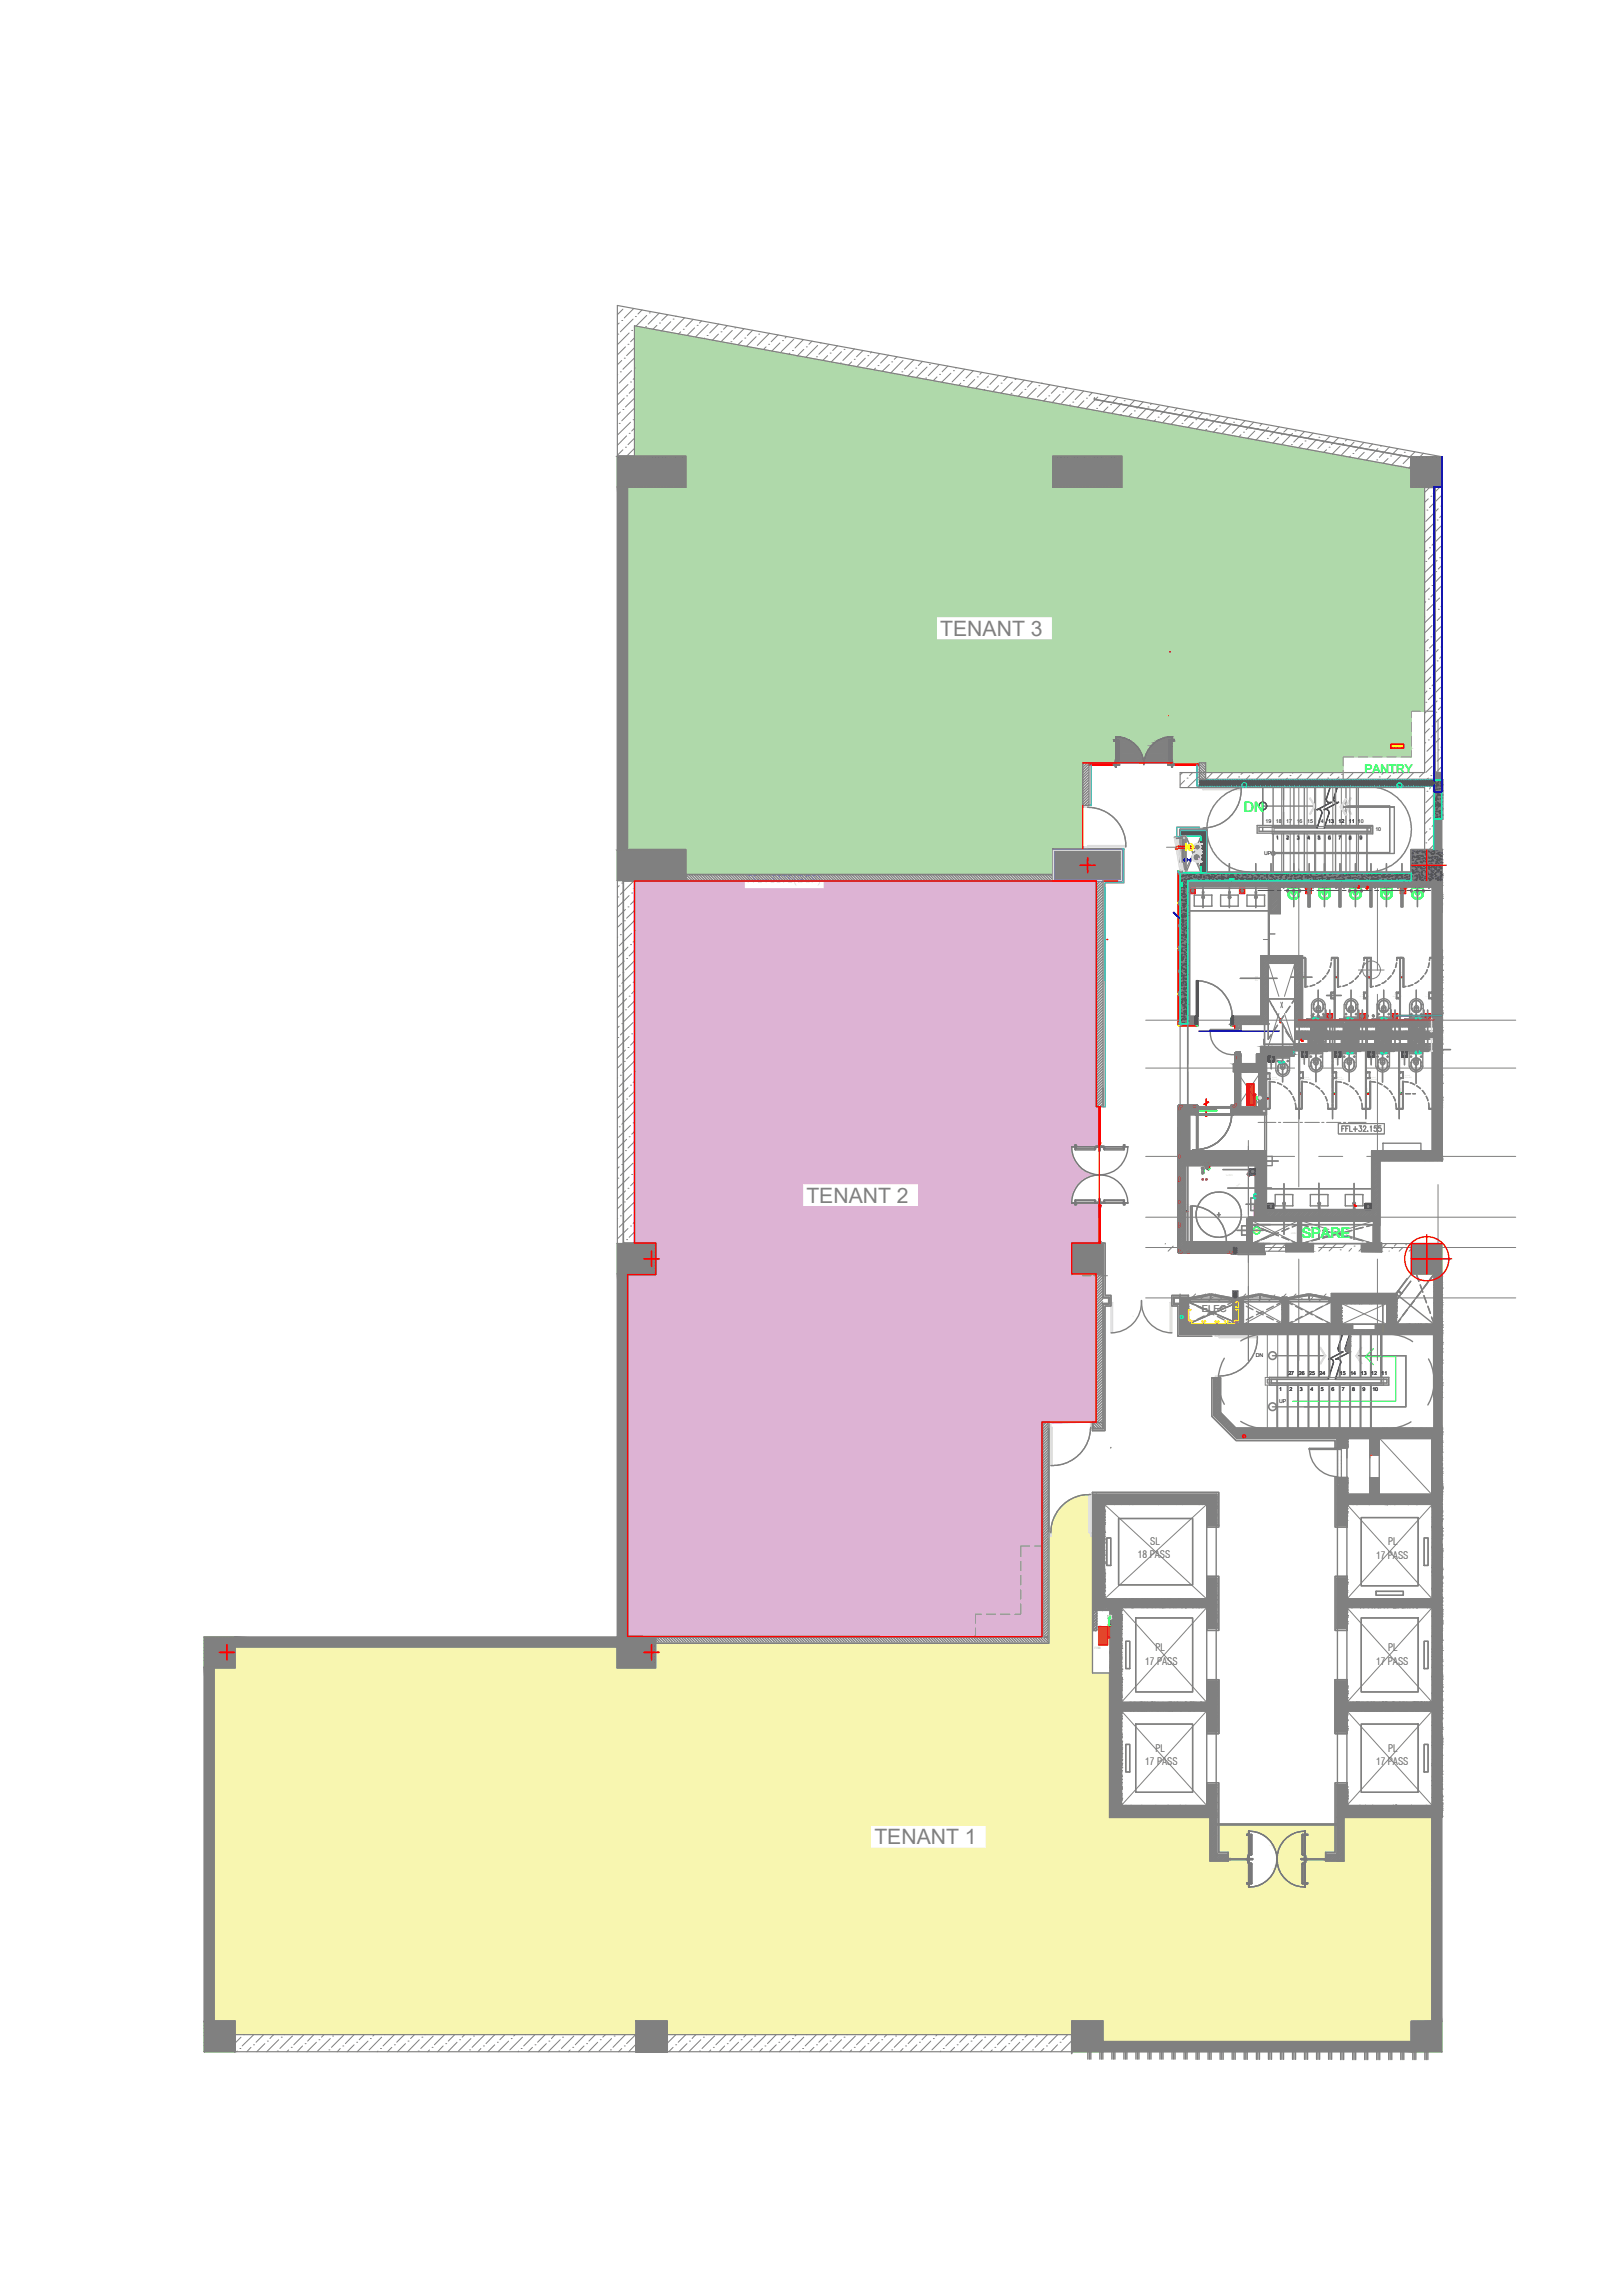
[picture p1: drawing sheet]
<svg xmlns="http://www.w3.org/2000/svg" width="297mm" height="420mm" viewBox="0 0 297 420" stroke-linecap="round" stroke-linejoin="round" font-family="sans-serif">
<defs><g id="words">
<g font-size="3.9" fill="#808080">
<text x="172.1" y="116.4">TENANT 3</text>
<text x="147.6" y="220.2">TENANT 2</text>
<text x="160" y="337.7">TENANT 1</text>
</g>
<g font-size="2.6" fill="#0f0">
<text x="227.7" y="148.7">DN</text>
<text x="238.3" y="226.7">SPARE</text>
</g>
<text font-size="2.2" fill="#0f0" x="249.7" y="141.5">PANTRY</text>
<text font-size="1.9" fill="#00f" x="136.7" y="161.7">FFL+3375(BOP)</text>
<g font-size="1.9" fill="#808080">
<text x="208.2" y="285.2">18 PASS</text>
<text x="210.5" y="282.8">SL</text>
<text x="251.8" y="285.3">17 PASS</text>
<text x="254.1" y="282.9">PL</text>
<text x="209.6" y="304.8">17 PASS</text>
<text x="211.5" y="302.3">PL</text>
<text x="251.8" y="304.8">17 PASS</text>
<text x="254.1" y="302.3">PL</text>
<text x="209.6" y="323.1">17 PASS</text>
<text x="211.5" y="320.7">PL</text>
<text x="251.8" y="323.1">17 PASS</text>
<text x="254.1" y="320.7">PL</text>
</g>
<text font-size="1.7" fill="#808080" x="220" y="240.2">ELEC</text>
<g font-size="1">
<text x="231.6" y="150.7">19</text>
<text x="233.5" y="153.7">1</text>
<text x="233.5" y="150.7">18</text>
<text x="235.4" y="153.7">2</text>
<text x="235.4" y="150.7">17</text>
<text x="237.3" y="153.7">3</text>
<text x="237.3" y="150.7">16</text>
<text x="239.2" y="153.7">4</text>
<text x="239.2" y="150.7">15</text>
<text x="241.1" y="153.7">5</text>
<text x="241.2" y="150.7">14</text>
<text x="243.1" y="153.7">6</text>
<text x="243.1" y="150.7">13</text>
<text x="245" y="153.7">7</text>
<text x="245" y="150.7">12</text>
<text x="246.9" y="153.7">8</text>
<text x="246.9" y="150.7">11</text>
<text x="248.5" y="150.7">10</text>
<text x="248.8" y="153.7">9</text>
<text x="251.7" y="152.2">10</text>
<text x="231.4" y="156.5">UP</text>
<text x="229.8" y="248.4">DN</text>
<text x="235.8" y="251.7">27</text>
<text x="237.7" y="251.7">26</text>
<text x="239.6" y="251.7">25</text>
<text x="241.5" y="251.7">24</text>
<text x="245.2" y="251.7">15</text>
<text x="247.1" y="251.7">14</text>
<text x="249" y="251.7">13</text>
<text x="251" y="251.7">12</text>
<text x="252.9" y="251.7">11</text>
<text x="234.1" y="254.7">1</text>
<text x="234.1" y="256.8">UP</text>
<text x="236" y="254.7">2</text>
<text x="237.9" y="254.7">3</text>
<text x="239.8" y="254.7">4</text>
<text x="241.7" y="254.7">5</text>
<text x="243.7" y="254.7">6</text>
<text x="245.6" y="254.7">7</text>
<text x="247.5" y="254.7">8</text>
<text x="249.4" y="254.7">9</text>
<text x="251.2" y="254.7">10</text>
</g>
<text font-size=".8" fill="#ff0" x="229.8" y="225.6">J</text>
<text font-size=".7" fill="#ff0" x="236" y="192.4">A</text>
<text font-size=".6" fill="#0ff" x="200.3" y="301.9">FHR</text>
<g font-size=".4" fill="#dcdcdc">
<text x="261.8" y="187.8" transform="rotate(-90 261.8 187.8)">318</text>
<text x="261.8" y="192.1" transform="rotate(-90 261.8 192.1)">318</text>
<text x="236.3" y="225.9">SPARE</text>
</g>
<text font-size=".4" fill="#808080" x="226.1" y="217.7" transform="rotate(-42 226.1 217.7)">SLOPE</text>
<g font-size=".3" fill="#808080">
<text x="217.8" y="163.1">FLOOR</text>
<text x="217.8" y="163.4">DRAIN</text>
<text x="226.9" y="163.1">FLOOR</text>
<text x="226.9" y="163.4">DRAIN</text>
<text x="236.3" y="164.3">URINAL</text>
<text x="239" y="163.1">FLOOR</text>
<text x="239.1" y="163.4">DRAIN</text>
<text x="242" y="164.3">URINAL</text>
<text x="247.7" y="164.3">URINAL</text>
<text x="253.3" y="164.3">URINAL</text>
<text x="256.3" y="163.1">FLOOR</text>
<text x="256.4" y="163.4">DRAIN</text>
<text x="259" y="164.3">URINAL</text>
<text x="229.7" y="178.6" transform="rotate(90 229.7 178.6)">DRYER</text>
<text x="230" y="178.7" transform="rotate(90 230 178.7)">HAND</text>
<text x="238.7" y="178.9" transform="rotate(-90 238.7 178.9)">HOOK</text>
<text x="244.6" y="178.9" transform="rotate(-90 244.6 178.9)">HOOK</text>
<text x="250.6" y="178.9" transform="rotate(-90 250.6 178.9)">HOOK</text>
<text x="256.6" y="178.9" transform="rotate(-90 256.6 178.9)">HOOK</text>
<text x="241.1" y="184">WC</text>
<text x="242.9" y="182.6">DISPENSER</text>
<text x="243.2" y="182.2">TISSUE</text>
<text x="247.1" y="184">WC</text>
<text x="248.9" y="182.6">DISPENSER</text>
<text x="249.2" y="182.2">TISSUE</text>
<text x="253.1" y="184">WC</text>
<text x="254.9" y="182.6">DISPENSER</text>
<text x="255.2" y="182.2">TISSUE</text>
<text x="259" y="184">WC</text>
<text x="260.8" y="182.6">DISPENSER</text>
<text x="261.2" y="182.2">TISSUE</text>
<text x="242.9" y="186">FLOOR</text>
<text x="242.9" y="186.4">DRAIN</text>
<text x="248.8" y="186">FLOOR</text>
<text x="248.9" y="186.4">DRAIN</text>
<text x="254.8" y="186">FLOOR</text>
<text x="254.9" y="186.4">DRAIN</text>
<text x="260.8" y="186.1">FLOOR</text>
<text x="260.9" y="186.4">DRAIN</text>
<text x="232.2" y="194.6">FLOOR</text>
<text x="232.2" y="195">DRAIN</text>
<text x="232.4" y="197.7">DISPENSER</text>
<text x="232.7" y="197.4">TISSUE</text>
<text x="234.5" y="196.3">WC</text>
<text x="238.2" y="193.8">FLOOR</text>
<text x="238.3" y="194.1">DRAIN</text>
<text x="238.3" y="197.7">DISPENSER</text>
<text x="238.6" y="197.4">TISSUE</text>
<text x="240.6" y="195.5">WC</text>
<text x="244.3" y="193.8">FLOOR</text>
<text x="244.3" y="194.1">DRAIN</text>
<text x="244.3" y="197.7">DISPENSER</text>
<text x="244.7" y="197.4">TISSUE</text>
<text x="246.7" y="195.4">WC</text>
<text x="250.4" y="193.8">FLOOR</text>
<text x="250.4" y="194.1">DRAIN</text>
<text x="250.5" y="197.7">DISPENSER</text>
<text x="250.8" y="197.4">TISSUE</text>
<text x="252.8" y="195.5">WC</text>
<text x="256.5" y="193.8">FLOOR</text>
<text x="256.5" y="194.1">DRAIN</text>
<text x="256.8" y="197.4">DISPENSER</text>
<text x="257.1" y="197.1">TISSUE</text>
<text x="258.9" y="195.5">WC</text>
<text x="232.1" y="200.9" transform="rotate(-90 232.1 200.9)">HOOK</text>
<text x="238.2" y="200.1" transform="rotate(-90 238.2 200.1)">HOOK</text>
<text x="244.3" y="200" transform="rotate(-90 244.3 200)">HOOK</text>
<text x="250.4" y="200" transform="rotate(-90 250.4 200)">HOOK</text>
<text x="256.5" y="200" transform="rotate(-90 256.5 200)">HOOK</text>
<text x="217.2" y="220.5" transform="rotate(90 217.2 220.5)">HOOK</text>
<text x="217.5" y="220.5" transform="rotate(90 217.5 220.5)">SINGLE</text>
<text x="229.1" y="220.1" transform="rotate(90 229.1 220.1)">HOLDER</text>
<text x="229.4" y="220.1" transform="rotate(90 229.4 220.1)">PAPER</text>
<text x="231.7" y="220.4">FLOOR</text>
<text x="231.8" y="220.7">DRAIN</text>
<text x="249.4" y="220.4">FLOOR</text>
<text x="249.4" y="220.7">DRAIN</text>
<text x="227.2" y="225.2">HAND</text>
<text x="227.2" y="225.5">DRYER</text>
</g>
</g></defs>
<!-- layer: A-Wall-Plant -->
<g fill="#ddb3d4" stroke="#ddb3d4" stroke-width=".18">
<path d="M200.7 202.6h.5z"/>
<path d="M196.9 209.9h3.5z"/>
<path d="M196.9 220.3h3.5z"/>
<path d="M196.1 227.6h5.1z"/>
<path d="M192 260.4h.2z"/>
<path d="M199.6 260.4h.3z"/>
<path d="M192 260.4h5.7z"/>
<path d="M114.9 299.6h63.6z"/>
<path d="M178.5 299.6h12.2z"/>
<path d="M116.1 161.3l20.1 1.4v-1.4zM116.1 161.3l20.1 1.4h-20.1z"/>
<path d="M150.8 161.3l49.9 1.4v-1.4zM150.8 161.3l49.9 1.4h-49.9z"/>
<path d="M116.1 162.7l84.6 39.9v-39.9zM116.1 162.7l84.6 39.9h-84.6z"/>
<path d="M116.1 202.6l85.1 7v-7zM116.1 202.6l85.1 7h-85.1z"/>
<path d="M196.9 209.6l4.3 .3v-.3zM196.9 209.6l4.3 .3h-4.3z"/>
<path d="M196.9 209.9h3.7zM196.9 209.9h3.7z"/>
<path d="M116.1 209.6l80.6 .3v-.3zM116.1 209.6l80.6 .3h-80.6z"/>
<path d="M116.1 209.9l80 .1zM116.1 209.9l80 .1z"/>
<path d="M116.1 210l80.1 .9-.1-.9zM116.1 210l80.1 .9h-80.1z"/>
<path d="M116.1 210.9l80.3 .8-.2-.8zM116.1 210.9l80.3 .8h-80.3z"/>
<path d="M116.1 211.7l80.7 .8-.4-.8zM116.1 211.7l80.7 .8h-80.7z"/>
<path d="M116.1 212.5l81.2 .7-.5-.7zM116.1 212.5l81.2 .7h-81.2z"/>
<path d="M116.1 213.2l81.9 .7-.7-.7zM116.1 213.2l81.9 .7h-81.9z"/>
<path d="M116.1 213.9l82.6 .5-.7-.5zM116.1 213.9l82.6 .5h-82.6z"/>
<path d="M116.1 214.4l83.4 .4-.8-.4zM116.1 214.4l83.4 .4h-83.4z"/>
<path d="M116.1 214.8l84.2 .2-.8-.2zM116.1 214.8l84.2 .2h-84.2z"/>
<path d="M116.1 215l85.1 .1zM116.1 215l85.1 .1zM116.1 215.1h85.1zM116.1 215.1h85.1z"/>
<path d="M116.1 215.1h85.1zM116.1 215.1l84.2 .1z"/>
<path d="M116.1 215.2l83.3 .2 .9-.2zM116.1 215.2l83.3 .2h-83.3z"/>
<path d="M116.1 215.4l82.5 .4 .8-.4zM116.1 215.4l82.5 .4h-82.5z"/>
<path d="M116.1 215.8l81.8 .5 .7-.5zM116.1 215.8l81.8 .5h-81.8z"/>
<path d="M116.1 216.3l81.4 .4 .4-.4zM116.1 216.3l81.4 .4h-81.4z"/>
<path d="M168.1 216.7l29.2 .3 .2-.3zM168.1 216.7l29.2 .3h-29.2z"/>
<path d="M168.1 217l28.7 .7 .5-.7zM168.1 217l28.7 .7h-28.7z"/>
<path d="M168.1 217.7l28.3 .8 .4-.8zM168.1 217.7l28.3 .8h-28.3z"/>
<path d="M168.1 218.5l28.1 .9 .2-.9zM168.1 218.5l28.1 .9h-28.1z"/>
<path d="M168.1 219.4l28 .9 .1-.9zM168.1 219.4l28 .9h-28z"/>
<path d="M168.1 220.3h28.6zM168.1 220.3h28.6z"/>
<path d="M196.9 220.3h3.5zM196.9 220.3h3.5z"/>
<path d="M196.9 220.3l4.3 .3v-.3zM196.9 220.3l4.3 .3h-4.3z"/>
<path d="M168.1 220.3l28.6 .3v-.3zM168.1 220.3l28.6 .3h-28.6z"/>
<path d="M168.1 220.6l33.1 .1v-.1zM168.1 220.6l33.1 .1h-33.1z"/>
<path d="M116.1 216.7l30.8 4.2v-4.2zM116.1 216.7l30.8 4.2h-30.8z"/>
<path d="M168.1 220.7l33.1 .2v-.2zM168.1 220.7l33.1 .2h-33.1z"/>
<path d="M116.1 220.9l85.1 6.7v-6.7zM116.1 220.9l85.1 6.7h-85.1z"/>
<path d="M120 227.6l76.1 5.6v-5.6zM120 227.6l76.1 5.6h-76.1z"/>
<path d="M120 233.2l80.6 .1v-.1zM120 233.2l80.6 .1h-80.6z"/>
<path d="M114.9 233.3l85.7 27.1v-27.1zM114.9 233.3l85.7 27.1h-85.7z"/>
<path d="M200.1 260.4h.5zM200.1 260.4h.5z"/>
<path d="M114.9 260.4h85zM114.9 260.4h85.2z"/>
<path d="M190.7 260.4h9.2zM190.7 260.4h9z"/>
<path d="M114.9 260.4h75.8zM114.9 260.4h75.8z"/>
<path d="M200.1 260.4h.5zM200.1 260.4h.5z"/>
<path d="M192 260.4h7.7zM192 260.4h7.6z"/>
<path d="M199.6 260.4h.3zM198.2 260.4h1.7z"/>
<path d="M192 260.4h6.2zM192 260.4h6.2zM192.2 260.4h6zM192.2 260.4h7.4z"/>
<path d="M198.2 260.4h1.7zM198.2 260.4h1.7zM198.2 260.4h1.7zM197.9 260.4h2z"/>
<path d="M200.1 260.4h.5zM200.1 260.4h.5z"/>
<path d="M197.9 260.4h2zM197.9 260.4h2z"/>
<path d="M197.9 260.4h2zM197.7 260.4h2.2z"/>
<path d="M192 260.4h5.7zM192 260.4h6.2z"/>
<path d="M197.7 260.4h2.2zM192 260.4h7.9z"/>
<path d="M192 260.4l.3 .2 7.6-.2zM192 260.4l.3 .2h-.3z"/>
<path d="M114.9 260.4l75.8 22.6v-22.6zM114.9 260.4l75.8 22.6h-75.8z"/>
<path d="M186.8 283l3.9 12.5v-12.5zM186.8 283l3.9 12.5h-3.9z"/>
<path d="M114.9 283l71.9 12.5v-12.5zM114.9 283l71.9 12.5h-71.9z"/>
<path d="M178.5 295.5l12.2 4.1v-4.1zM178.5 295.5l12.2 4.1h-12.2z"/>
<path d="M114.9 295.5l63.6 4.1v-4.1zM114.9 295.5l63.6 4.1h-63.6z"/>
<path d="M178.5 299.6h12.2zM178.5 299.6h12.2z"/>
</g>
<!-- layer: clm -->
<g fill="#808080" stroke="#808080" stroke-width=".18">
<path d="M258.3 155.7l5.6 5.5v-5.5zM258.3 155.7l5.6 5.5h-5.6z"/>
<path d="M113 83.6l12.5 5.6v-5.6zM113 83.6l12.5 5.6h-12.5z"/>
<path d="M37.4 299.7l5.5 5.6v-5.6zM37.4 299.7l5.5 5.6h-5.5z"/>
<path d="M113 227.7l6.9 5.5v-5.5zM113 227.7l6.9 5.5h-6.9z"/>
<path d="M113 155.7l12.5 5.5v-5.5zM113 155.7l12.5 5.5h-12.5z"/>
<path d="M258.3 83.6l5.6 5.6v-5.6zM258.3 83.6l5.6 5.6h-5.6z"/>
<path d="M258.3 370.1l5.6 5.5v-5.5zM258.3 370.1l5.6 5.5h-5.6z"/>
<path d="M196.2 370.1l5.6 5.5v-5.5zM196.2 370.1l5.6 5.5h-5.6z"/>
<path d="M116.5 370.1l5.5 5.5v-5.5zM116.5 370.1l5.5 5.5h-5.5z"/>
<path d="M113 299.7l6.9 5.6v-5.6zM113 299.7l6.9 5.6h-6.9z"/>
<path d="M196.2 227.7l5.6 5.5v-5.5zM196.2 227.7l5.6 5.5h-5.6z"/>
<path d="M192.8 83.6l12.4 5.6v-5.6zM192.8 83.6l12.4 5.6h-12.4z"/>
<path d="M192.8 155.7l12.4 5.5v-5.5zM192.8 155.7l12.4 5.5h-12.4z"/>
<path d="M258.3 227.7l5.6 5.5v-5.5zM258.3 227.7l5.6 5.5h-5.6z"/>
<path d="M37.4 370.1l5.5 5.5v-5.5zM37.4 370.1l5.5 5.5h-5.5z"/>
</g>
<!-- layer: A-WALLSTRU -->
<g fill="none" stroke="#0f0" stroke-width=".18">
<path d="M113 83.6h12.5v5.6h-12.5zM192.8 83.6h12.4v5.6h-12.4zM258.3 83.6h5.6v5.6h-5.6zM113 155.7h12.5v5.5h-12.5zM192.8 155.7h12.4v5.5h-12.4zM113 227.7h6.9v5.5h-6.9zM196.2 227.7h5.6v5.5h-5.6zM258.3 227.7h5.6v5.5h-5.6zM37.4 299.7h5.5v5.6h-5.5zM113 299.7h6.9v5.6h-6.9zM37.4 370.1h5.5v5.5h-5.5zM116.5 370.1h5.5v5.5h-5.5z"/>
<path d="M196.2 370.1h5.6v5.5h-5.6zM258.3 370.1h5.6v5.5h-5.6z"/>
</g>
<!-- layer: clm -->
<path d="M258.3 155.7h5.6v5.5h-5.6z" fill="none" stroke="#808080" stroke-width=".25"/>
<!-- layer: A-_FURNITURE -->
<g fill="none" stroke="#989898" stroke-width=".18">
<path d="M247.7 138.6h-1.9v1.6M248.6 138.6h1.7M251.2 138.6h1.7M253.8 138.6h1.7M258.3 137.4v1.2h-1.9M258.3 132.2v1.7M258.3 134.8v1.8M260 130.2h-1.7v1.2M260.8 130.2h1.7v1.9v-1.9M262.5 133v1.7M262.5 135.6v1.7M262.5 138.2v1.7"/>
<path d="M245.8 141.1v1.6h1.4M248.1 142.7h1.7M250.7 142.7h1.7M253.3 142.7h1.7M255.9 142.7h1.7M258.5 142.7h1.7M261.1 142.7h1.4v-1.9v1.9"/>
</g>
<!-- layer: A-WALL-SECT -->
<path d="M262.5 89.2h1.4v55.8h-1.4zM263.9 83.6v60.9" fill="none" stroke="#00f" stroke-width=".25"/>
<!-- layer: A-COLS-Hatch -->
<g fill="none" stroke="#808080" stroke-width=".25">
<path d="M198.5 139.7l-.3 .3M199 139.7l-.8 .8M199.2 139.9l-1 1.1M219.5 139.9l1 1M219.8 139.7l.7 .7M220.3 139.7l.2 .2M199.2 140.4l-1 1M199.2 140.9l-1 1M199.2 141.4l-1 1M199.2 141.9l-1 1M199.2 142.4l-1 1M199.2 142.8l-1 1.1"/>
<path d="M199.2 143.3l-1 1.1M199.2 143.8l-1 1.1M199.2 144.3l-1 1.1M199.2 144.8l-1 1M199.2 145.3l-1 1M199.2 145.8l-1 1.1M199.2 146.3l-1 1M199.2 146.8l-.5 .5M199.2 147.3h-.1M219.5 140.3l1 1.1M219.5 140.8l1 1.1M219.5 141.3l1 1.1"/>
<path d="M219.5 141.8l.8 .9M219.5 142.3l.4 .4M125.5 160.6l.6 .6M125.5 161l.1 .2M125.6 160.1l1 1.1M126.1 160.1l1 1.1M126.5 160.1l1.1 1.1M127 160.1l1.1 1.1M127.5 160.1l1.1 1.1M128 160.1l1.1 1.1M128.5 160.1l1 1.1M129 160.1l1 1.1"/>
<path d="M129.5 160.1l1 1.1M130 160.1l1 1.1M130.5 160.1l1 1.1M130.9 160.1l1.1 1.1M131.4 160.1l1.1 1.1M132 160.1l1 1.1M132.4 160.1l1.1 1.1M132.9 160.1l1 1.1M133.4 160.1l1.1 1.1M133.9 160.1l1.1 1.1M134.4 160.1l1 1.1M134.9 160.1l1 1.1"/>
<path d="M135.4 160.1l1 1.1M135.8 160.1l1.1 1.1M136.4 160.1l1 1.1M136.8 160.1l1.1 1.1M137.3 160.1l1.1 1.1M137.8 160.1l1.1 1.1M138.3 160.1l1.1 1.1M138.8 160.1l1 1.1M139.3 160.1l1 1.1M139.8 160.1l1 1.1M140.3 160.1l1 1.1M140.8 160.1l1 1.1"/>
<path d="M141.3 160.1l1 1.1M141.7 160.1l1.1 1.1M142.2 160.1l1.1 1.1M142.7 160.1l1.1 1.1M143.2 160.1l1.1 1.1M143.7 160.1l1 1.1M144.2 160.1l1 1.1M144.7 160.1l1 1.1M145.2 160.1l1 1.1M145.7 160.1l1 1.1M146.2 160.1l1 1.1M146.6 160.1l1.1 1.1"/>
<path d="M147.2 160.1l1 1.1M147.6 160.1l1.1 1.1M148.1 160.1l1.1 1.1M148.6 160.1l1 1.1M149.1 160.1l1.1 1.1M149.6 160.1l1 1.1M150.1 160.1l1 1.1M150.6 160.1l1 1.1M151.1 160.1l1 1.1M151.6 160.1l1 1.1M152.1 160.1l1 1.1M152.5 160.1l1.1 1.1"/>
<path d="M153 160.1l1.1 1.1M153.5 160.1l1.1 1.1M154 160.1l1.1 1.1M154.5 160.1l1 1.1M155 160.1l1 1.1M155.5 160.1l1 1.1M156 160.1l1 1.1M156.5 160.1l1 1.1M157 160.1l1 1.1M157.4 160.1l1.1 1.1M157.9 160.1l1.1 1.1M158.4 160.1l1.1 1.1"/>
<path d="M158.9 160.1l1 1.1M159.4 160.1l1 1.1M159.9 160.1l1.1 1.1M160.4 160.1l1 1.1M160.9 160.1l1 1.1M161.4 160.1l1 1.1M161.8 160.1l1.1 1.1M162.3 160.1l1.1 1.1M162.9 160.1l1 1.1M163.3 160.1l1.1 1.1M163.8 160.1l1 1.1M164.3 160.1l1.1 1.1"/>
<path d="M164.8 160.1l1.1 1.1M165.3 160.1l1 1.1M165.8 160.1l1 1.1M166.3 160.1l1 1.1M166.8 160.1l1 1.1M167.3 160.1l1 1.1M167.7 160.1l1.1 1.1M168.2 160.1l1.1 1.1M168.7 160.1l1.1 1.1M169.2 160.1l1.1 1.1M169.7 160.1l1 1.1M170.2 160.1l1 1.1"/>
<path d="M170.7 160.1l1 1.1M171.2 160.1l1 1.1M171.7 160.1l1 1.1M172.2 160.1l1 1.1M172.6 160.1l1.1 1.1M173.1 160.1l1.1 1.1M173.7 160.1l1 1.1M174.1 160.1l1.1 1.1M174.6 160.1l1 1.1M175.1 160.1l1 1.1M175.6 160.1l1 1.1M176.1 160.1l1 1.1"/>
<path d="M176.6 160.1l1 1.1M177.1 160.1l1 1.1M177.5 160.1l1.1 1.1M178.1 160.1l1 1.1M178.5 160.1l1.1 1.1M179 160.1l1.1 1.1M179.5 160.1l1.1 1.1M180 160.1l1.1 1.1M180.5 160.1l1 1.1M181 160.1l1 1.1M181.5 160.1l1 1.1M181.9 160.1l1.1 1.1"/>
<path d="M182.5 160.1l1 1.1M183 160.1l1 1.1M183.4 160.1l1.1 1.1M183.9 160.1l1.1 1.1M184.4 160.1l1.1 1.1M184.9 160.1l1.1 1.1M185.4 160.1l1 1.1M185.9 160.1l1 1.1M186.4 160.1l1 1.1M186.9 160.1l1 1.1M187.4 160.1l1 1.1M187.9 160.1l1 1.1"/>
<path d="M188.3 160.1l1.1 1.1M188.8 160.1l1.1 1.1M189.3 160.1l1.1 1.1M189.8 160.1l1 1.1M190.3 160.1l1 1.1M190.8 160.1l1.1 1.1M191.3 160.1l1 1.1M191.8 160.1l1 1M192.3 160.1l.5 .6M192.7 160.1h.1M200.9 161.3l-.2 .2M201.4 161.3l-.7 .6"/>
<path d="M201.8 161.4l-1.1 1M201.8 161.9l-1.1 1M201.8 162.3l-1.1 1.1M201.8 162.9l-1.1 1M201.8 163.3l-1.1 1.1M201.8 163.8l-1.1 1.1M201.8 164.3l-1.1 1.1M201.8 164.8l-1.1 1.1M201.8 165.3l-1.1 1M201.8 165.8l-1.1 1M201.8 166.3l-1.1 1M201.8 166.8l-1.1 1"/>
<path d="M201.8 167.3l-1.1 1M201.8 167.8l-1.1 1M201.8 168.2l-1.1 1.1M201.8 168.7l-1.1 1.1M201.8 169.2l-1.1 1.1M201.8 169.7l-1.1 1.1M201.8 170.2l-1.1 1M201.8 170.7l-1.1 1M201.8 171.2l-1.1 1M201.8 171.7l-1.1 1M201.8 172.2l-1.1 1M201.8 172.7l-1.1 1"/>
<path d="M201.8 173.1l-1.1 1.1M201.8 173.7l-1.1 1M201.8 174.1l-1.1 1.1M201.8 174.6l-1.1 1.1M201.8 175.1l-1.1 1M201.8 175.6l-1.1 1.1M201.8 176.1l-1.1 1M201.8 176.6l-1.1 1M201.8 177.1l-1.1 1M201.8 177.6l-1.1 1M201.8 178.1l-1.1 1M201.8 178.6l-1.1 1"/>
<path d="M201.8 179l-1.1 1.1M201.8 179.5l-1.1 1.1M201.8 180l-1.1 1.1M201.8 180.5l-1.1 1.1M201.8 181l-1.1 1M201.8 181.5l-1.1 1M201.8 182l-1.1 1M201.8 182.5l-1.1 1M201.8 183l-1.1 1M201.8 183.5l-1.1 1M201.8 183.9l-1.1 1.1M201.8 184.4l-1.1 1.1"/>
<path d="M201.8 184.9l-1.1 1.1M201.8 185.4l-1.1 1M201.8 185.9l-1.1 1M201.8 186.4l-1.1 1.1M201.8 186.9l-1.1 1M201.8 187.4l-1.1 1M201.8 187.9l-1.1 1M201.8 188.3l-1.1 1.1M201.8 188.8l-1.1 1.1M201.8 189.4l-1.1 1M201.8 189.8l-1.1 1.1M201.8 190.3l-1.1 1"/>
<path d="M201.8 190.8l-1.1 1.1M201.8 191.3l-1.1 1.1M201.8 191.8l-1.1 1M201.8 192.3l-1.1 1M201.8 192.8l-1.1 1M201.8 193.3l-1.1 1M201.8 193.8l-1.1 1M201.8 194.2l-1.1 1.1M201.8 194.7l-1.1 1.1M201.8 195.2l-1.1 1.1M201.8 195.7l-1.1 1.1M201.8 196.2l-1.1 1"/>
<path d="M201.8 196.7l-1.1 1M201.8 197.2l-1.1 1M201.8 197.7l-1.1 1M201.8 198.2l-1.1 1M201.8 198.7l-1.1 1M201.8 199.1l-1.1 1.1M201.8 199.6l-1.1 1.1M201.8 200.2l-1.1 1M201.8 200.6l-1.1 1.1M201.8 201.1l-1.1 1M201.8 201.6l-.9 .9M201.8 202.1l-.4 .4"/>
<path d="M201 233.2l-.3 .3M201.5 233.2l-.8 .8M201.8 233.4l-1.1 1M201.8 233.9l-1.1 1.1M201.8 234.4l-1.1 1.1M201.8 234.9l-1.1 1M201.8 235.4l-1.1 1M201.8 235.9l-1.1 1M201.8 236.3l-1.1 1.1M201.8 236.9l-1.1 1M201.8 237.4l-1.1 1M201.8 237.8l-1.1 1.1"/>
<path d="M201.8 238.3l-1.1 1.1M201.8 238.8l-1.1 1.1M201.8 239.3l-1.1 1M201.8 239.8l-1.1 1M217.9 227.7h.1M218 227.5h.1M218 227.6h.1M218 227.4h.1M218.1 227.9h.1M218.1 228.7h.1M218.1 228.1h.1M218.1 229.1h.1"/>
<path d="M218.1 227.7h.1M218.1 229.4h.1M218.1 229.3h.1M218.1 228.9h.1M218.1 228.6h.1M218.1 227.6h.1M218.1 227.4h.1M218.1 228.4h.1M218.1 228.3h.1M218.1 229h.1M218.1 228.8h.1M218.1 228.2h.1"/>
<path d="M218.1 228h.1M218.1 227.8h.1M218.1 229.2h.1M218.1 227.5h.1M218.2 229.4h.1M218.2 229.2h.1M218.2 227.6h.1M218.2 228.9h.1M218.2 228.4h.1M218.2 228.6h.1M218.2 229.1h.1M218.2 228.2h.1"/>
<path d="M218.2 227.5h.1M218.3 228.5h.1M218.3 228.3h.1M218.3 228.1h.1M218.3 227.9h.1M218.3 227.7h.1M218.3 227.5h.1M218.3 227.8h.1M218.3 227.6h.1M218.3 228.6h.1M218.3 228.4h.1M218.3 229.2h.1"/>
<path d="M218.3 228.8h.1M218.3 227.4h.1M218.3 228h.1M218.3 229.3h.1M218.3 229.1h.1M218.3 228.9h.1M218.3 228.7h.1M218.4 227.8h.1M218.4 228.9h.1M218.4 228.6h.1M218.4 228.1h.1M218.4 229.4h.1"/>
<path d="M218.4 229.1h.1M218.4 227.7h.1M218.4 229.2h.1M218.4 228.5h.1M218.4 228.2h.1M218.4 228h.1M218.4 227.6h.1M218.4 227.4h.1M218.4 227.5h.1M218.4 228.3h.1M218.4 228.7h.1M218.4 229h.1"/>
<path d="M218.4 228.8h.1M218.4 228.4h.1M218.4 227.9h.1M218.5 227.8h.1M218.5 228.6h.1M218.5 229.4h.1M218.5 229.2h.1M218.5 228.9h.1M218.5 227.5h.1M218.5 229.3h.1M218.5 229h.1M218.5 228.2h.1"/>
<path d="M218.5 227.4h.1M218.5 228.1h.1M218.5 227.9h.1M218.5 227.7h.1M218.5 228.3h.1M218.6 229.3h.1M218.6 229.1h.1M218.6 228.9h.1M218.6 228.7h.1M218.6 228.5h.1M218.6 228.3h.1M218.6 228.6h.1"/>
<path d="M218.6 228h.1M218.6 229.4h.1M218.6 229.2h.1M218.6 228.8h.1M218.6 227.8h.1M218.6 227.9h.1M218.6 227.5h.1M218.6 227.4h.1M218.6 228.4h.1M218.7 227.6h.1M218.7 227.4h.1M218.7 227.5h.1"/>
<path d="M218.7 228.9h.1M218.7 228.6h.1M218.7 228h.1M218.7 229.4h.1M218.7 229.1h.1M218.7 228.4h.1M218.7 228.8h.1M218.7 228.2h.1M218.7 227.8h.1M218.7 228.3h.1M218.7 229.2h.1M218.7 228.7h.1"/>
<path d="M218.7 228.1h.1M218.7 227.7h.1M218.7 229h.1M218.8 228.6h.1M218.8 229.4h.1M218.8 228.9h.1M218.8 228.3h.1M218.8 229.2h.1M218.8 228.5h.1M218.8 228.1h.1M218.8 227.9h.1M218.8 227.7h.1"/>
<path d="M218.8 227.5h.1M218.8 227.8h.1M218.8 229.1h.1M218.9 229.3h.1M218.9 229.1h.1M218.9 228.9h.1M218.9 228.7h.1M218.9 228h.1M218.9 227.5h.1M218.9 229.2h.1M218.9 228.6h.1M218.9 228.2h.1"/>
<path d="M218.9 227.4h.1M218.9 227.8h.1M218.9 228.8h.1M218.9 229.4h.1M218.9 229h.1M218.9 228.4h.1M218.9 227.6h.1M218.9 228.3h.1M219 229.4h.1M219 229.2h.1M219 229h.1M219 228.8h.1"/>
<path d="M219 228.6h.1M219 227.5h.1M219 228h.1M219 229.1h.1M219 228.7h.1M219 228.3h.1M219 227.9h.1M219 227.8h.1M219 227.7h.1M219 228.1h.1M219.1 227.9h.1M219.1 227.7h.1"/>
<path d="M219.1 227.5h.1M219.1 228.6h.1M219.1 229.4h.1M219.1 228.3h.1M219.1 227.6h.1M219.1 228.4h.1M219.1 228h.1M219.1 229.3h.1M219.1 229.1h.1M219.1 228.9h.1M219.1 228.7h.1M219.1 228.5h.1"/>
<path d="M219.1 228.1h.1M219.1 229.2h.1M219.1 228.8h.1M219.2 228.8h.1M219.2 228h.1M219.2 227.5h.1M219.2 228.6h.1M219.2 227.6h.1M219.2 227.4h.1M219.2 227.7h.1M219.2 228.5h.1M219.2 229.3h.1"/>
<path d="M219.2 227.8h.1M219.2 229.2h.1M219.2 228.2h.1M219.2 228.9h.1M219.2 228.1h.1M219.2 229h.1M219.2 228.4h.1M219.2 228.3h.1M219.2 229.1h.1M219.3 229.4h.1M219.3 229.2h.1M219.3 227.5h.1"/>
<path d="M219.3 228.8h.1M219.3 228.3h.1M219.3 228h.1M219.3 229.1h.1M219.3 228.9h.1M219.3 228.4h.1M219.3 227.8h.1M219.3 227.4h.1M219.3 228.6h.1M219.3 228.2h.1M219.3 227.7h.1M219.3 228.5h.1"/>
<path d="M219.3 229.3h.1M219.3 228.7h.1M219.3 228.1h.1M219.3 229h.1M219.4 228.9h.1M219.4 228.7h.1M219.4 228.5h.1M219.4 228.3h.1M219.4 228.1h.1M219.4 227.9h.1M219.4 227.7h.1M219.4 227.4h.1"/>
<path d="M219.4 228.2h.1M219.4 229h.1M219.4 227.5h.1M219.4 229.3h.1M219.4 229.1h.1M219.4 228.8h.1M219.4 228h.1M219.4 229.4h.1M219.5 227.7h.1M219.5 228.5h.1M219.5 227.5h.1M219.5 229.4h.1"/>
<path d="M219.5 228.6h.1M219.5 228.4h.1M219.5 228.2h.1M219.5 228h.1M219.5 227.8h.1M219.5 227.6h.1M219.5 227.4h.1M219.5 228.8h.1M219.5 229.3h.1M219.5 229.2h.1M219.5 229h.1M219.6 227.4h.1"/>
<path d="M219.6 228.7h.1M219.6 228.2h.1M219.6 227.9h.1M219.6 229h.1M219.6 227.8h.1M219.6 228.9h.1M219.6 228.4h.1M219.6 227.7h.1M219.6 228.1h.1M219.6 227.5h.1M219.6 228.5h.1M219.6 229.3h.1"/>
<path d="M219.6 229.1h.1M219.6 228h.1M219.7 229.3h.1M219.7 229.1h.1M219.7 228.9h.1M219.7 228.7h.1M219.7 228.5h.1M219.7 228.3h.1M219.7 227.7h.1M219.7 227.4h.1M219.7 228.2h.1M219.7 229h.1"/>
<path d="M219.7 228.1h.1M219.7 227.9h.1M219.7 229.4h.1M219.7 227.8h.1M219.7 228.6h.1M219.8 228h.1M219.8 227.8h.1M219.8 227.6h.1M219.8 227.4h.1M219.8 228.7h.1M219.8 228.5h.1M219.8 227.9h.1"/>
<path d="M219.8 229.3h.1M219.8 229.4h.1M219.8 228.9h.1M219.8 228.3h.1M219.8 229h.1M219.8 228.6h.1M219.8 229.2h.1M219.8 228.8h.1M219.8 228.4h.1M219.8 228.2h.1M219.8 227.5h.1M219.8 229.1h.1"/>
<path d="M219.9 227.5h.1M219.9 227.6h.1M219.9 228.4h.1M219.9 229h.1M219.9 227.8h.1M219.9 228.8h.1M219.9 228.7h.1M219.9 228.5h.1M219.9 228.3h.1M219.9 228.1h.1M219.9 227.9h.1M219.9 227.7h.1"/>
<path d="M219.9 228.2h.1M219.9 227.4h.1M219.9 228.9h.1M219.9 228h.1M220 229.3h.1M220 229.1h.1M220 228.9h.1M220 229.2h.1M220 229h.1M220 228h.1M220 228.8h.1M220 227.6h.1"/>
<path d="M220 228.7h.1M220 227.7h.1M220 228.4h.1M220 228.2h.1M220 227.8h.1M220 227.4h.1M220 227.9h.1M220 229.4h.1M220 228.3h.1M220 228.5h.1M220 228.1h.1M220.1 229.4h.1"/>
<path d="M220.1 229.2h.1M220.1 229h.1M220.1 228.8h.1M220.1 228.6h.1M220.1 228.1h.1M220.1 228.9h.1M220.1 227.5h.1M220.1 228.3h.1M220.1 228.7h.1M220.1 227.9h.1M220.1 228.2h.1M220.2 228.5h.1"/>
<path d="M220.2 228.3h.1M220.2 228.1h.1M220.2 227.9h.1M220.2 227.7h.1M220.2 227.5h.1M220.2 227.6h.1M220.2 228.4h.1M220.2 229.2h.1M220.2 227.8h.1M220.2 228.6h.1M220.2 229.4h.1M220.2 229h.1"/>
<path d="M220.2 229.3h.1M220.2 229.1h.1M220.2 228.9h.1M220.2 228.7h.1M220.2 227.4h.1M220.2 228.8h.1M220.3 228.6h.1M220.3 227.8h.1M220.3 228h.1M220.3 228.9h.1M220.3 228.7h.1M220.3 228.3h.1"/>
<path d="M220.3 227.9h.1M220.3 229.1h.1M220.3 227.6h.1M220.3 227.4h.1M220.3 228.4h.1M220.3 229.2h.1M220.3 227.7h.1M220.3 229h.1M220.3 228.8h.1M220.3 228.2h.1M220.3 228.1h.1M220.4 229.4h.1"/>
<path d="M220.4 227.8h.1M220.4 228.9h.1M220.4 228.3h.1M220.4 227.9h.1M220.4 228.4h.1M220.4 229.2h.1M220.4 227.5h.1M220.4 228.6h.1M220.4 228.1h.1M220.5 228.9h.1M220.5 228.7h.1M220.5 228.5h.1"/>
<path d="M220.5 228.3h.1M220.5 228.1h.1M220.5 227.9h.1M220.5 227.7h.1M220.5 229.2h.1M220.5 228.2h.1M220.5 227.5h.1M220.5 228.6h.1M220.5 229.3h.1M220.5 229.1h.1M220.5 228.8h.1M220.6 227.6h.1"/>
<path d="M220.6 227.4h.1M220.6 228.6h.1M220.6 227.8h.1M220.6 229.4h.1M220.6 228.4h.1M220.6 228.9h.1M220.6 228.2h.1M220.6 227.5h.1M220.6 229h.1M220.6 228.8h.1M220.6 228h.1M220.6 228.3h.1"/>
<path d="M220.6 229.2h.1M220.6 229.1h.1M220.6 227.7h.1M220.6 228.7h.1M220.6 227.9h.1M220.7 228.6h.1M220.7 228h.1M220.7 227.8h.1M220.7 229.4h.1M220.7 228.9h.1M220.7 228.3h.1M220.7 228.7h.1"/>
<path d="M220.7 227.5h.1M220.7 229.1h.1M220.7 228.1h.1M220.7 227.9h.1M220.7 227.7h.1M220.7 229.2h.1M220.8 228.9h.1M220.8 228.7h.1M220.8 228.5h.1M220.8 229.3h.1M220.8 229.1h.1M220.8 228h.1"/>
<path d="M220.8 227.5h.1M220.8 228.6h.1M220.8 228.8h.1M220.8 227.6h.1M220.8 229.2h.1M220.8 228.3h.1M220.8 227.8h.1M220.8 228.2h.1M220.9 228h.1M220.9 227.8h.1M220.9 227.6h.1M220.9 228.6h.1"/>
<path d="M220.9 227.5h.1M220.9 229.4h.1M220.9 227.4h.1M220.9 228.8h.1M220.9 228.5h.1M220.9 228.1h.1M220.9 228.4h.1M220.9 228.2h.1M220.9 229.2h.1M220.9 229h.1M220.9 228.3h.1M220.9 229.1h.1"/>
<path d="M220.9 228.9h.1M220.9 229.3h.1M220.9 227.7h.1M221 227.9h.1M221 227.7h.1M221 227.5h.1M221 228.6h.1M221 228h.1M221 227.8h.1M221 229.4h.1M221 228.8h.1M221 228.7h.1"/>
<path d="M221 229.1h.1M221 229h.1M221 228.2h.1M221 228.5h.1M221 228.3h.1M221 228.1h.1M221 229.3h.1M221 228.9h.1M221.1 228.3h.1M221.1 228h.1M221.1 227.5h.1M221.1 229.1h.1"/>
<path d="M221.1 228.8h.1M221.1 228.9h.1M221.1 227.9h.1M221.1 228.6h.1M221.1 227.8h.1M221.1 229.4h.1M221.1 228.2h.1M221.1 228.7h.1M221.1 228.4h.1M221.1 227.6h.1M221.1 228.5h.1M221.1 227.7h.1"/>
<path d="M221.1 229.2h.1M221.2 229.4h.1M221.2 229.2h.1M221.2 229h.1M221.2 228h.1M221.2 228.8h.1M221.2 228.4h.1M221.2 227.8h.1M221.2 227.4h.1M221.2 227.7h.1M221.2 227.6h.1M221.2 228.5h.1"/>
<path d="M221.2 228.9h.1M221.3 228.5h.1M221.3 228.3h.1M221.3 228h.1M221.3 227.9h.1M221.3 227.7h.1M221.3 227.5h.1M221.3 229.3h.1M221.3 228.8h.1M221.3 228.7h.1M221.3 229.1h.1M221.3 228.1h.1"/>
<path d="M221.3 227.8h.1M221.3 228.9h.1M221.4 228.3h.1M221.4 227.4h.1M221.4 229.1h.1M221.4 228.8h.1M221.4 228.9h.1M221.4 227.9h.1M221.4 229.4h.1M221.4 227.5h.1M221.4 228.4h.1M221.4 228.2h.1"/>
<path d="M221.4 228h.1M221.4 227.8h.1M221.4 227.6h.1M221.4 228.5h.1M221.4 227.7h.1M221.4 229.3h.1M221.4 228.6h.1M221.4 229h.1M221.4 229.2h.1M221.5 228h.1M221.5 228.8h.1M221.5 227.8h.1"/>
<path d="M221.5 228.3h.1M221.5 227.9h.1M221.5 227.6h.1M221.5 227.5h.1M221.5 227.7h.1M221.5 228.5h.1M221.5 229.3h.1M221.5 228.9h.1M221.5 227.4h.1M221.5 229.1h.1M221.5 228.7h.1M221.6 228.3h.1"/>
<path d="M221.6 228h.1M221.6 229.1h.1M221.6 228.9h.1M221.6 228.7h.1M221.6 228.5h.1M221.6 228.2h.1M221.6 227.4h.1M221.6 229h.1M221.6 229.3h.1M221.6 227.9h.1M221.6 227.6h.1M221.6 229.2h.1"/>
<path d="M221.6 228.8h.1M221.7 227.5h.1M221.7 228.5h.1M221.7 227.7h.1M221.7 229h.1M221.7 228.3h.1M221.7 229.4h.1M221.7 228.2h.1M221.7 228h.1M221.7 227.8h.1M221.7 228.8h.1M221.7 228.6h.1"/>
<path d="M221.7 227.4h.1M221.7 229.3h.1M221.7 228.9h.1M221.7 227.9h.1M221.7 228.1h.1M221.7 229.2h.1M221.8 227.5h.1M221.8 227.6h.1M221.8 228.7h.1M221.8 229.2h.1M221.8 228.6h.1M221.8 228.2h.1"/>
<path d="M221.8 228h.1M221.8 227.9h.1M221.8 227.7h.1M221.8 228.5h.1M221.8 228.3h.1M221.8 229.3h.1M221.8 228.8h.1M221.8 227.8h.1M221.8 227.4h.1M221.8 229.4h.1M221.8 229h.1M221.9 229.3h.1"/>
<path d="M221.9 229.1h.1M221.9 228.9h.1M221.9 228.2h.1M221.9 229h.1M221.9 228.4h.1M221.9 227.8h.1M221.9 227.9h.1M221.9 228.7h.1M221.9 228h.1M221.9 227.6h.1M221.9 228.3h.1M222 228h.1"/>
<path d="M222 227.8h.1M222 227.5h.1M222 228.2h.1M222 228.4h.1M222 227.6h.1M222 229.2h.1M222 229.1h.1M222 228.7h.1M222 229.4h.1M222 229h.1M222 228.8h.1M222 228.6h.1"/>
<path d="M222 228.3h.1M222 227.9h.1M222 227.7h.1M222 228.9h.1M222.1 227.7h.1M222.1 227.5h.1M222.1 227.8h.1M222.1 228.4h.1M222.1 227.6h.1M222.1 229.2h.1M222.1 228.6h.1M222.1 228.2h.1"/>
<path d="M222.1 229.3h.1M222.1 229.1h.1M222.1 228.9h.1M222.1 228.5h.1M222.1 228.3h.1M222.1 228h.1M222.1 228.1h.1M222.1 228.7h.1M222.1 227.4h.1M222.2 227.9h.1M222.2 228.9h.1M222.2 228.8h.1"/>
<path d="M222.2 228.4h.1M222.2 227.8h.1M222.2 227.4h.1M222.2 229.3h.1M222.2 227.5h.1M222.2 228.1h.1M222.2 227.6h.1M222.2 228.7h.1M222.2 229.2h.1M222.2 229h.1M222.2 228.6h.1M222.2 228.3h.1"/>
<path d="M222.2 228.2h.1M222.2 228h.1M222.2 229.1h.1M222.2 229.4h.1M222.3 229.4h.1M222.3 228.1h.1M222.3 227.6h.1M222.3 229.2h.1M222.3 228.9h.1M222.3 228.4h.1M222.3 229.1h.1M222.3 228.3h.1"/>
<path d="M222.3 227.8h.1M222.3 228.6h.1M222.3 227.9h.1M222.3 228.7h.1M222.3 228h.1M222.4 227.5h.1M222.4 228.6h.1M222.4 228.5h.1M222.4 228.3h.1M222.4 228h.1M222.4 227.8h.1M222.4 227.7h.1"/>
<path d="M222.4 227.6h.1M222.4 229.2h.1M222.4 228.4h.1M222.4 229.4h.1M222.4 229.1h.1M222.4 229.3h.1M222.4 228.9h.1M222.4 228.1h.1M222.4 228.2h.1M222.5 228.1h.1M222.5 227.8h.1M222.5 229.4h.1"/>
<path d="M222.5 228.9h.1M222.5 228.6h.1M222.5 228.8h.1M222.5 229.2h.1M222.5 228.4h.1M222.5 228h.1M222.5 228.3h.1M222.5 227.5h.1M222.5 227.4h.1M222.5 229.1h.1M222.5 229.3h.1M222.5 228.5h.1"/>
<path d="M222.6 227.8h.1M222.6 229.2h.1M222.6 228.6h.1M222.6 229.1h.1M222.6 228.7h.1M222.6 228h.1M222.6 227.6h.1M222.6 229.3h.1M222.6 228.3h.1M222.6 227.7h.1M222.6 227.5h.1M222.6 229.4h.1"/>
<path d="M222.7 229.3h.1M222.7 229.1h.1M222.7 228.9h.1M222.7 228.6h.1M222.7 228.5h.1M222.7 227.8h.1M222.7 229.4h.1M222.7 229.2h.1M222.7 228.3h.1M222.7 227.9h.1M222.7 227.5h.1M222.7 229h.1"/>
<path d="M222.7 228h.1M222.8 227.8h.1M222.8 227.5h.1M222.8 228h.1M222.8 229.4h.1M222.8 228.9h.1M222.8 228.6h.1M222.8 229.2h.1M222.8 228.2h.1M222.8 227.6h.1M222.8 228.8h.1M222.8 228.3h.1"/>
<path d="M222.8 228.1h.1M222.8 227.4h.1M222.8 229.1h.1M222.8 228.7h.1M222.8 228.4h.1M222.8 227.7h.1M222.9 227.5h.1M222.9 227.8h.1M222.9 227.6h.1M222.9 229.4h.1M222.9 228.6h.1M222.9 229.1h.1"/>
<path d="M222.9 228h.1M222.9 227.7h.1M222.9 229.2h.1M222.9 228.8h.1M222.9 228.5h.1M222.9 228.4h.1M222.9 228.3h.1M222.9 228.7h.1M223 229.2h.1M223 229.1h.1M223 228.9h.1M223 228h.1"/>
<path d="M223 229.4h.1M223 229.3h.1M223 228.3h.1M223 227.9h.1M223 228.2h.1M223 228.1h.1M223 227.8h.1M223 227.4h.1M223 228.6h.1M223 227.5h.1M223.1 228.8h.1M223.1 228.6h.1"/>
<path d="M223.1 228.3h.1M223.1 228.1h.1M223.1 228h.1M223.1 227.8h.1M223.1 227.5h.1M223.1 229.4h.1M223.1 228.2h.1M223.1 227.9h.1M223.1 229.2h.1M223.1 228.9h.1M223.1 229.1h.1M223.1 229h.1"/>
<path d="M223.1 227.4h.1M223.1 228.4h.1M223.2 228.3h.1M223.2 228h.1M223.2 227.8h.1M223.2 227.6h.1M223.2 227.5h.1M223.2 229.4h.1M223.2 228.6h.1M223.2 228.9h.1M223.2 228.4h.1M223.2 229.1h.1"/>
<path d="M223.2 228.7h.1M223.2 229.2h.1M223.2 229h.1M223.2 227.7h.1M223.2 228.5h.1M223.3 228h.1M223.3 228.8h.1M223.3 229.1h.1M223.3 228.3h.1M223.3 228.4h.1M223.3 227.7h.1M223.3 227.9h.1"/>
<path d="M223.3 227.8h.1M223.3 227.5h.1M223.3 229.3h.1M223.3 228.5h.1M223.3 228.1h.1M223.3 229.2h.1M223.3 228.9h.1M223.4 229.2h.1M223.4 228.9h.1M223.4 228.7h.1M223.4 228.6h.1M223.4 228.3h.1"/>
<path d="M223.4 228.1h.1M223.4 227.5h.1M223.4 229.1h.1M223.4 229.4h.1M223.4 227.4h.1M223.4 228h.1M223.4 228.8h.1M223.4 228.2h.1M223.4 227.8h.1M223.4 229.3h.1M223.4 227.6h.1M223.4 227.7h.1"/>
<path d="M223.4 228.5h.1M223.5 229.1h.1M223.5 228.9h.1M223.5 228.6h.1M223.5 228.4h.1M223.5 228.3h.1M223.5 228h.1M223.5 227.7h.1M223.5 227.4h.1M223.5 227.8h.1M223.5 229.3h.1M223.5 228.2h.1"/>
<path d="M223.5 227.9h.1M223.5 227.5h.1M223.5 229.4h.1M223.5 229.2h.1M223.5 229h.1M223.5 228.5h.1M223.6 227.7h.1M223.6 228h.1M223.6 227.6h.1M223.6 228.8h.1M223.6 229.1h.1M223.6 228.7h.1"/>
<path d="M223.6 228.6h.1M223.6 228.3h.1M223.6 228.1h.1M223.6 227.9h.1M223.6 227.8h.1M223.6 227.5h.1M223.6 227.4h.1M223.6 229.3h.1M223.6 228.5h.1M223.6 229.2h.1M223.6 228.9h.1M223.6 229h.1"/>
<path d="M223.6 228.2h.1M223.6 229.4h.1M223.7 227.9h.1M223.7 227.4h.1M223.7 227.5h.1M223.7 229h.1M223.7 228.7h.1M223.7 228.2h.1M223.7 228.6h.1M223.7 228.5h.1M223.7 228.1h.1M223.7 227.7h.1"/>
<path d="M223.7 228h.1M223.7 227.8h.1M223.7 227.6h.1M223.7 229.3h.1M223.7 229.2h.1M223.7 228.9h.1M223.8 229.4h.1M223.8 229.2h.1M223.8 229h.1M223.8 228.9h.1M223.8 228.6h.1M223.8 228.4h.1"/>
<path d="M223.8 227.7h.1M223.8 227.4h.1M223.8 227.8h.1M223.8 229.3h.1M223.8 228.2h.1M223.8 228.8h.1M223.8 227.9h.1M223.8 228.7h.1M223.9 228.1h.1M223.9 227.9h.1M223.9 227.8h.1M223.9 227.5h.1"/>
<path d="M223.9 227.6h.1M223.9 228h.1M223.9 229.3h.1M223.9 228.7h.1M223.9 228.4h.1M223.9 229.1h.1M223.9 229.2h.1M223.9 228.9h.1M223.9 228.6h.1M223.9 228.3h.1M223.9 229h.1M223.9 228.2h.1"/>
<path d="M223.9 229.4h.1M224 227.6h.1M224 227.4h.1M224 227.5h.1M224 229h.1M224 228.2h.1M224 229.4h.1M224 228.9h.1M224 228.3h.1M224 228.8h.1M224 228.6h.1M224 228.4h.1"/>
<path d="M224 228h.1M224 227.8h.1M224 229.2h.1M224.1 229.4h.1M224.1 229.2h.1M224.1 227.6h.1M224.1 227.8h.1M224.1 229h.1M224.1 228.4h.1M224.1 228.2h.1M224.1 228.6h.1M224.1 227.9h.1"/>
<path d="M224.1 227.4h.1M224.1 228.7h.1M224.1 228.8h.1M224.1 228.9h.1M224.1 228.1h.1M224.1 227.7h.1M224.2 228.7h.1M224.2 228.5h.1M224.2 228.3h.1M224.2 228.1h.1M224.2 227.9h.1M224.2 227.7h.1"/>
<path d="M224.2 227.5h.1M224.2 227.6h.1M224.2 228h.1M224.2 229.2h.1M224.2 228.4h.1M224.2 228.9h.1M224.2 229.3h.1M224.2 229.1h.1M224.2 227.8h.1M224.2 227.4h.1M224.2 228.6h.1M224.2 228.2h.1"/>
<path d="M224.3 227.6h.1M224.3 227.4h.1M224.3 229.4h.1M224.3 227.5h.1M224.4 227.5h.1M201.8 257.9l-1.1 1.1M201.8 257l-1.1 1M201.8 254.5l-1.1 1.1M201.8 253.5l-1.1 1.1M201.8 252.1l-1.1 1M201.8 251.1l-1.1 1M201.8 249.6l-1.1 1.1"/>
<path d="M201.8 240.3l-1.1 1M201.8 240.8l-1.1 1M201.8 241.3l-1.1 1M201.8 241.8l-1.1 1M201.8 242.2l-1.1 1.1M201.8 242.7l-1.1 1.1M201.8 243.2l-1.1 1.1M201.8 243.7l-1.1 1.1M201.8 244.2l-1.1 1M201.8 244.7l-1.1 1M201.8 245.2l-1.1 1.1M201.8 245.7l-1.1 1"/>
<path d="M201.8 246.2l-1.1 1M201.8 246.7l-1.1 1M201.8 247.1l-1.1 1.1M201.8 247.7l-1.1 1M201.8 248.1l-1.1 1.1M201.8 248.6l-1.1 1.1M201.8 249.1l-1.1 1M201.8 250.1l-1.1 1M201.8 250.6l-1.1 1M201.8 251.6l-1.1 1M201.8 252.6l-1.1 1M201.8 253l-1.1 1.1"/>
<path d="M201.8 254l-1.1 1.1M201.8 255l-1.1 1M201.8 255.5l-1.1 1M201.8 256l-1.1 1M201.8 256.5l-1.1 1M201.8 257.5l-1.1 1M201.8 258.4l-1.1 1.1M201.8 258.9l-1.1 1.1M201.8 259.4l-1.1 1M201.8 259.9l-.5 .5M191 260.4l-.2 .2M191.4 260.4l-.6 .7"/>
<path d="M191.9 279.7l-1.1 1M191.9 279.1l-1.1 1.1M191.9 278.7l-1.1 1M191.9 278.2l-1.1 1M191.9 277.7l-1.1 1M191.9 277.2l-1.1 1.1M191.9 276.7l-1.1 1M191.9 276.2l-1.1 1M191.9 275.7l-1.1 1.1M191.9 275.3l-1.1 1M191.9 274.7l-1.1 1.1M191.9 274.2l-1.1 1.1"/>
<path d="M191.9 273.8l-1.1 1M191.9 273.3l-1.1 1M191.9 272.8l-1.1 1M191.9 272.3l-1.1 1M191.9 271.8l-1.1 1M191.9 271.3l-1.1 1.1M191.9 270.8l-1.1 1.1M191.9 270.3l-1.1 1.1M191.9 269.8l-1.1 1.1M191.9 269.4l-1.1 1M191.9 268.9l-1.1 1M191.9 268.4l-1.1 1"/>
<path d="M191.9 267.9l-1.1 1M191.9 267.4l-1.1 1M191.9 266.9l-1.1 1M191.9 266.4l-1.1 1.1M191.9 265.9l-1.1 1.1M191.9 265.4l-1.1 1.1M191.9 264.9l-1.1 1.1M191.9 264.5l-1.1 1M191.9 263.9l-1.1 1.1M191.9 263.5l-1.1 1M191.9 263l-1.1 1M191.9 262.5l-1.1 1"/>
<path d="M191.9 262l-1.1 1M191.9 261.5l-1.1 1.1M191.9 261l-1.1 1M191.9 260.5l-1.1 1.1M200.1 261.5h.1M200.1 260.9l.5 .6M200.1 260.4l1 1.1M200.5 260.4l1 1.1M201 260.4l.8 .8M201.5 260.4l.3 .3M201.8 260.4h.1M119.9 299.9l.9 .9"/>
<path d="M120.2 299.7l1.1 1.1M120.7 299.7l1.1 1.1M121.2 299.7l1.1 1.1M121.7 299.7l1.1 1.1M122.2 299.7l1 1.1M122.7 299.7l1 1.1M123.2 299.7l1 1.1M123.7 299.7l1 1.1M124.2 299.7l1 1.1M124.7 299.7l1 1.1M125.1 299.7l1.1 1.1M125.6 299.7l1.1 1.1"/>
<path d="M126.1 299.7l1.1 1.1M126.6 299.7l1.1 1.1M127.1 299.7l1 1.1M127.6 299.7l1.1 1.1M128.1 299.7l1 1.1M128.6 299.7l1 1.1M129.1 299.7l1 1.1M129.6 299.7l1 1.1M130 299.7l1.1 1.1M130.6 299.7l1 1.1M131 299.7l1.1 1.1M131.5 299.7l1 1.1"/>
<path d="M132 299.7l1.1 1.1M132.5 299.7l1.1 1.1M133 299.7l1 1.1M133.5 299.7l1 1.1M134 299.7l1 1.1M134.5 299.7l1 1.1M135 299.7l1 1.1M135.5 299.7l1 1.1M135.9 299.7l1.1 1.1M136.4 299.7l1.1 1.1M136.9 299.7l1.1 1.1M137.4 299.7l1.1 1.1"/>
<path d="M137.9 299.7l1 1.1M138.4 299.7l1 1.1M138.9 299.7l1 1.1M139.4 299.7l1 1.1M139.9 299.7l1 1.1M140.3 299.7l1.1 1.1M140.8 299.7l1.1 1.1M141.4 299.7l1 1.1M141.8 299.7l1.1 1.1M142.3 299.7l1 1.1M142.8 299.7l1 1.1M143.3 299.7l1.1 1.1"/>
<path d="M143.8 299.7l1 1.1M144.3 299.7l1 1.1M144.8 299.7l1 1.1M145.2 299.7l1.1 1.1M145.8 299.7l1 1.1M146.3 299.7l1 1.1M146.7 299.7l1.1 1.1M147.2 299.7l1.1 1.1M147.7 299.7l1.1 1.1M148.2 299.7l1 1.1M148.7 299.7l1 1.1M149.2 299.7l1 1.1"/>
<path d="M149.7 299.7l1 1.1M150.2 299.7l1 1.1M150.7 299.7l1 1.1M151.1 299.7l1.1 1.1M151.6 299.7l1.1 1.1M152.1 299.7l1.1 1.1M152.6 299.7l1.1 1.1M153.1 299.7l1 1.1M153.6 299.7l1 1.1M154.1 299.7l1 1.1M154.6 299.7l1 1.1M155.1 299.7l1 1.1"/>
<path d="M155.6 299.7l1 1.1M156 299.7l1.1 1.1M156.5 299.7l1.1 1.1M157 299.7l1.1 1.1M157.5 299.7l1.1 1.1M158 299.7l1 1.1M158.5 299.7l1.1 1.1M159 299.7l1 1.1M159.5 299.7l1 1.1M160 299.7l1 1.1M160.5 299.7l1 1.1M161 299.7l1 1.1"/>
<path d="M161.5 299.7l1 1.1M161.9 299.7l1.1 1.1M162.4 299.7l1 1.1M162.9 299.7l1.1 1.1M163.4 299.7l1.1 1.1M163.9 299.7l1 1.1M164.4 299.7l1 1.1M164.9 299.7l1 1.1M165.4 299.7l1 1.1M165.9 299.7l1 1.1M166.4 299.7l1 1.1M166.8 299.7l1.1 1.1"/>
<path d="M167.3 299.7l1.1 1.1M167.8 299.7l1.1 1.1M168.3 299.7l1.1 1.1M168.8 299.7l1 1.1M169.3 299.7l1 1.1M169.8 299.7l1 1.1M170.3 299.7l1 1.1M170.8 299.7l1 1.1M171.2 299.7l1.1 1.1M171.7 299.7l1.1 1.1M172.3 299.7l1 1.1M172.7 299.7l1.1 1.1"/>
<path d="M173.2 299.7l1 1.1M173.7 299.7l1.1 1.1M174.2 299.7l1.1 1.1M174.7 299.7l1 1.1M175.2 299.7l1 1.1M175.7 299.7l1 1.1M176.1 299.7l1.1 1.1M176.7 299.7l1 1.1M177.1 299.7l1.1 1.1M177.6 299.7l1.1 1.1M178.1 299.7l1.1 1.1M178.6 299.7l1.1 1.1"/>
<path d="M179.1 299.7l1 1.1M179.6 299.7l1 1.1M180.1 299.7l1 1.1M180.6 299.7l1 1.1M181.1 299.7l1 1.1M181.6 299.7l1 1.1M182 299.7l1.1 1.1M182.5 299.7l1.1 1.1M183 299.7l1.1 1.1M183.5 299.7l1.1 1.1M184 299.7l1 1.1M184.5 299.7l1 1.1"/>
<path d="M185 299.7l1 1.1M185.5 299.7l1 1.1M186 299.7l1 1.1M186.5 299.7l1 1.1M186.9 299.7l1.1 1.1M187.5 299.7l1 1.1M187.9 299.7l1.1 1.1M188.4 299.7l1.1 1.1M188.9 299.7l1 1.1M189.4 299.7l1.1 1.1M189.9 299.7l1 1.1M190.4 299.7l1 1.1"/>
<path d="M190.9 299.7l1 1M191.4 299.7l.5 .5M191.9 299.7h.1M191.9 299.3l-.5 .4M191.9 298.8l-1 .9M191.9 298.3l-1.1 1M191.9 297.8l-1.1 1M191.9 297.3l-1.1 1.1M191.9 296.8l-1.1 1.1M191.9 296.3l-1.1 1M191.9 295.8l-1.1 1.1M191.9 295.4l-1.1 1"/>
<path d="M191.9 294.9l-1.1 1M191.9 294.4l-1.1 1M191.9 293.9l-1.1 1M191.9 293.4l-1.1 1M191.9 292.9l-1.1 1M191.9 292.4l-1.1 1.1M191.9 291.9l-1.1 1M191.9 291.4l-1.1 1.1M191.9 290.9l-1.1 1.1M191.9 290.4l-1.1 1.1M191.9 289.9l-1.1 1.1M191.9 289.5l-1.1 1"/>
<path d="M191.9 289l-1.1 1M191.9 288.5l-1.1 1M191.9 288l-1.1 1.1M191.9 287.5l-1.1 1M191.9 287l-1.1 1M191.9 286.5l-1.1 1.1M191.9 286l-1.1 1.1M191.9 285.5l-1.1 1.1M191.9 285l-1.1 1.1M191.9 284.6l-1.1 1M191.9 284.1l-1.1 1M191.9 283.6l-1.1 1"/>
<path d="M191.9 283.1l-1.1 1M191.9 282.6l-1.1 1M191.9 282.1l-1.1 1M191.9 281.6l-1.1 1.1M191.9 281.1l-1.1 1.1M191.9 280.6l-1.1 1.1M191.9 280.2l-1.1 1M119.9 300.4l.4 .4"/>
</g>
<!-- layer: 200MM DRY WALL -->
<path d="M125.5 160.1h67.3v1.1h-67.3zM190.8 260.4h1.1v39.3h-1.1zM200.1 260.4h1.7v1.1h-1.7zM119.9 299.7h72v1.1h-72z" fill="none" stroke="#808080" stroke-width=".25"/>
<!-- layer: A-PATT-AREA -->
<g fill="none" stroke="#808080" stroke-width=".25">
<path d="M200.3 72.9v.2l57.9 10.6v5.5h4.5v53.5M113 83.5h12.6v5.7h-10.7v66.3h10.7v5.8h-11.6M192.7 83.5h12.7v5.7h-12.7zM198.2 139.7h1.1v7.7h-1.1zM219.5 139.7h1.1v3h-1.1zM192.7 155.4h12.7v5.9h-12.7zM114.1 161.3v66.3h5.9v5.7h-5.1v66.3h5.1v5.8h-7.1v-3.9h-69.8v3.9h-3.9v64.6h3.9v5.6M125.6 161.3h75.3M125.6 160.1h67.1M200.7 161.2v41.4M201.9 161.2v41.4M200.7 199.6v3h1.6"/>
<path d="M226.2 193.3h1M226.2 188.3h1M196.1 233.3v-5.7h5.8v9.9M201.9 233.2h-1.3v27.2h-8.6M201.9 238.8v22.8h-2v-1.2M192 260.4v40.5h-72M192 260.4h-1.3v39.2h-70.7M199.9 273.6h.8M262 332.7v37.3h-3.8v3.8h-56.3v-3.8h-5.8v6M116.4 370h5.7v5.7h-5.7z"/>
</g>
<!-- layer: A-Wall-Plant -->
<g fill="#afd9aa" stroke="#afd9aa" stroke-width=".18">
<path d="M116.1 59.6l129.9 23.9h-129.9z"/>
<path d="M208.9 138h.9z"/>
<path d="M245.8 138.6h12.5z"/>
<path d="M220.6 139.7h25.2v1.7z"/>
<path d="M205.4 83.5l52.8 2.2-12.2-2.2zM205.4 83.5l52.8 2.2h-52.8z"/>
<path d="M125.6 83.5l67.1 5.7v-5.7zM125.6 83.5l67.1 5.7h-67.1z"/>
<path d="M205.4 85.7l52.8 3.5v-3.5zM205.4 85.7l52.8 3.5h-52.8z"/>
<path d="M125.6 89.2h67.1zM125.5 89.2h67.2z"/>
<path d="M125.5 89.2h135.2zM114.9 89.2h145.8z"/>
<path d="M114.9 89.2l145.8 23.7v-23.7zM114.9 89.2l145.8 23.7h-145.8z"/>
<path d="M114.9 112.9l56.5 4.2v-4.2zM114.9 112.9l56.5 4.2h-56.5z"/>
<path d="M192.6 112.9l68.1 4.2v-4.2zM192.6 112.9l68.1 4.2h-68.1z"/>
<path d="M114.9 117.1l145.8 13.1v-13.1zM114.9 117.1l145.8 13.1h-145.8z"/>
<path d="M114.9 130.2l143.4 4.7v-4.7zM114.9 130.2l143.4 4.7h-143.4z"/>
<path d="M114.9 134.9h99.6zM114.9 134.9h99.6z"/>
<path d="M204.2 134.9h10.3zM204.2 134.9h9.5z"/>
<path d="M114.9 134.9h89.3zM114.9 134.9h89.3z"/>
<path d="M205 134.9h8.7zM205 134.9l8.6 .1z"/>
<path d="M205.1 135l7.8 .1 .7-.1zM205.1 135l7.8 .1h-7z"/>
<path d="M205.9 135.1h7zM205.9 135.1l6.9 .1z"/>
<path d="M214.5 134.9l43.8 .6v-.6zM214.5 134.9l43.8 .6h-43.8z"/>
<path d="M114.9 134.9l89.3 .6v-.6zM114.9 134.9l89.3 .6h-89.3zM114.9 135.5h89.3zM114.9 135.5h89.3z"/>
<path d="M205.9 135.2l6.1 .3 .8-.3zM205.9 135.2l6.1 .3h-5.3z"/>
<path d="M206.7 135.5h5.3zM206.7 135.5h5.3z"/>
<path d="M214.8 135.5l43.5 .1v-.1zM214.8 135.5l43.5 .1h-43.5z"/>
<path d="M214.5 135.6l43.8 .1zM214.5 135.6l43.8 .1z"/>
<path d="M114.9 135.5l89 .2v-.2zM114.9 135.5l89 .2h-89z"/>
<path d="M206.7 135.5l4.6 .5 .7-.5zM206.7 135.5l4.6 .5h-3.9z"/>
<path d="M207.4 136h3.9zM207.4 136h3.9z"/>
<path d="M214.5 135.7l43.8 .6v-.6zM214.5 135.7l43.8 .6h-43.8z"/>
<path d="M207.4 136l3.3 .6 .6-.6zM207.4 136l3.3 .6h-2.7z"/>
<path d="M208 136.6h2.7zM208 136.6h2.7z"/>
<path d="M214.5 136.3l40.1 .6v-.6zM214.5 136.3l40.1 .6h-40.1z"/>
<path d="M256.9 136.3l1.4 .6v-.6zM256.9 136.3l1.4 .6h-1.4z"/>
<path d="M208 136.6l2.1 .6 .6-.6zM208 136.6l2.1 .6h-1.6zM208.5 137.2h1.6zM208.5 137.2h1.6z"/>
<path d="M208.5 137.2l1.3 .8 .3-.8zM208.5 137.2l1.3 .8h-.9zM208.9 138h.9z"/>
<path d="M214.5 136.9l43.8 1.7v-1.7zM214.5 136.9l43.8 1.7h-43.8z"/>
<path d="M214.5 138.6h31.3zM214.5 138.6h31.3z"/>
<path d="M209 138l.5 .8 .3-.8zM209 138l.5 .8h-.3zM209.2 138.8h.3zM209.2 138.8h.3z"/>
<path d="M214.5 138.6l31.3 .5v-.5zM214.5 138.6l31.3 .5h-31.3z"/>
<path d="M114.9 135.7l89.3 3.4v-3.4zM114.9 135.7l89.3 3.4h-89.3z"/>
<path d="M114.9 139.1h89.3zM114.9 139.1h89.3z"/>
<path d="M214.5 139.1l31.3 .2v-.2zM214.5 139.1l31.3 .2h-31.3z"/>
<path d="M214.6 139.3l31.2 .4v-.4zM214.6 139.3l31.2 .4h-31.2z"/>
<path d="M209.2 138.8l.2 .9 .1-.9zM209.2 138.8l.2 .9z"/>
<path d="M114.9 139.1l89.2 .6v-.6zM114.9 139.1l89.2 .6h-89.2z"/>
<path d="M214.6 139.7l4.9 .2v-.2zM214.6 139.7l4.9 .2h-4.9z"/>
<path d="M214.9 139.9h4.6zM214.9 139.9h4.6z"/>
<path d="M220.6 141.4h25.2zM220.6 139.7l25.2 1.7h-25.2z"/>
<path d="M114.9 139.7l83.3 7.7v-7.7zM114.9 139.7l83.3 7.7h-83.3z"/>
<path d="M114.9 147.4l83.3 8v-8zM114.9 147.4l83.3 8h-83.3z"/>
<path d="M114.9 155.4l77.8 .1v-.1zM114.9 155.4l77.8 .1h-77.8z"/>
<path d="M125.6 155.5l67.1 4.6v-4.6zM125.6 155.5l67.1 4.6h-67.1z"/>
</g>
<!-- layer: 2-ID-Elev -->
<g fill="none" stroke="#f00" stroke-width=".25">
<path d="M199.3 139.9h4.5l-4.2 .1M219.2 139.9h-4.3l4.3 .1M199.3 140.1h4.5h-4.2M203.8 140.1h.1M214.9 140.1h.1M215.6 159.5v28.2M215.7 159.7h.2v.4h-.2zM215.7 159.5v27.9M219.2 140.1h-4.3h4.3M215.7 177.6h.2v.4h-.2zM215.7 173.6h.2v.4h-.2zM215.7 173.3h.2v.3h-.2z"/>
<path d="M215.7 169.3h.2v.3h-.2zM215.7 165.3h.2v.4h-.2zM215.7 165h.2v.3h-.2zM215.7 181.9h.2v.4h-.2zM215.7 181.6h.2v.3h-.2zM215.7 187.2h.2v.3h-.2zM215.8 187.8h3.3M215.8 187.7h3.3M216 187.5h.3v.2h-.3zM218.8 187.5h.3v.2h-.3zM225.4 187.5h.3v.2h-.3zM225.4 187.8h.6v.6"/>
<path d="M225.4 187.7h.7v.7M226 193.1v4.6M226.1 193.5h.1v.3h-.1zM226.1 193.1v4.6M201.2 209.3v-6.7v7M201.3 209.3v-6.7v7M215.8 219.9h.1v.3h-.1zM215.8 211.5h.1v.4h-.1zM215.8 207.6h.1v.3h-.1zM215.8 207.2h.1v.4h-.1zM215.8 202.8h.1v.3h-.1zM215.8 215.9h.1v.3h-.1z"/>
<path d="M215.8 215.6h.1v.3h-.1zM216 202.5h.3v.1h-.3zM218.4 202.5h.4v.1h-.4zM225.7 202.5h.4v.1h-.4zM226.1 202.1h.1v.3h-.1zM201.2 220.7h.1M201.2 220.7v6.9v-6.7M201.3 220.7h.1M201.3 220.7v6.9v-6.7M215.8 228.8h.1v.4h-.1zM215.8 224.2h.1v.4h-.1zM215.8 223.9h.1v.3h-.1z"/>
<path d="M215.9 229.2h.3v.1h-.3zM217.3 229.2h.4v.1h-.4zM224.6 229.2h.4v.1h-.4zM225.1 229.2h.3v.1h-.3z"/>
</g>
<!-- layer: 2-ID-Door -->
<g fill="none" stroke="#f00" stroke-width=".25">
<path d="M199.3 139.9h.3l-.3 .1v.1h.3h-.3zM199.4 139.9v.1zM199.6 139.9h.1M219.1 139.9h.1M219.1 139.9h.4v.2h-.4h.4v-.1zM219.5 139.9v.1zM199.6 140.1h.1M219.1 140.1h.1M201.2 209.5h.1zM201.2 209.3v.2h.1v-.2v.3h-.1zM201.2 209.3h.1M201.3 209.3h.1"/>
<path d="M201.2 220.6h.1v.3v-.2h-.1v.2zM201.2 220.9h.1M201.2 220.7h.1zM201.3 220.9h.1"/>
</g>
<g fill="none" stroke="#767676" stroke-width=".25">
<path d="M203.8 139.9l1.1 .1zM203.9 135.6h.1M203.9 135.5h.1M203.9 135.5h.3M203.9 135.5v.1M204.1 139.3v1.1l.1-1.1M204.1 139.3l.1 1.1M204.1 139.3h.1M204.2 140h.1M204.2 135.5v.1h-.3M204.2 135.5v.1M204.2 139.1v.2z"/>
<path d="M204.2 134.9l.1 5.5zM204.2 134.9h.1M204.2 139.3v1.1M204.2 134.9a5.1 5.1 0 0 1 5.1 5.1 5.2 5.2 0 0 1 5.2-5.1M204.3 139.3v1.1zM204.3 139.1h.3l.1-3.6 .1 3.6-.2 .2h-.3M204.3 135.5v.2zM204.3 139.1v.2zM204.3 135.6h.3M204.3 135.5h.4M213.8 139.9l1.1 .1zM214 135.5h.4"/>
<path d="M214.1 135.6h.3M214.4 139.3l.1 1.1zM214.4 139.1h-.3l-.1-3.6v3.6v.1l.4 .1M214.4 135.5l.1 .2zM214.4 139.1l.1 .2zM214.5 140h.1M214.5 134.9v5.5zM214.5 135.5v.2zM214.5 139.1v.2zM214.5 134.9h.1M214.5 139.3v1.1l.1-1.1M214.5 139.3h.1"/>
<path d="M214.5 135.6h.3M214.5 135.5h.3M214.8 135.6h.1M214.8 135.5h.1M214.8 135.5v.1M204.9 140h-1.1l1.1 .1M204.9 140v.1M213.8 140h1.1l-1.1 .1M213.8 140v.1M196.1 210l10.3-.1-5.5 .1M196.1 210a5.2 5.2 0 0 0 5.2 5.1M196.1 210h5.6"/>
<path d="M196.1 209.9h.1M196.7 210h.2zM196.7 209.9h.2zM196.7 209.6h.1M196.7 209.6h.2M196.7 209.6v.3M196.7 210v.4M196.7 219.8v.4M196.9 209.6h.1M196.9 209.6v.3M196.9 210v.3M196.9 219.8v.4"/>
<path d="M200.4 210v.3h-3.6l-.1 .1 3.7 .1 .1-.1v-.4M200.4 210h.2zM200.4 209.9h.2zM200.6 210h1.1M200.6 209.9h1.1zM200.6 209.9h1.1M200.6 209.9h.1M200.6 210h.1M200.6 209.9h1.4M200.6 210h1.4M200.8 210h1.2M200.8 209.9h1.2z"/>
<path d="M200.8 209.9h1.2M201.2 209.6v1.1zM201.2 219.5v1.1zM201.3 209.9h.1M201.3 215.1a5.1 5.1 0 0 0-5.2 5.1M201.3 210.7v-1.1v1.1M201.3 219.5v1.1v-1.1M201.3 215.1a5.1 5.1 0 0 1 5.1 5.1M201.3 210.7h.1M201.3 219.5h.1M202 209.9h.1M202 210h.1"/>
<path d="M202 210v.4l.1 .1h3.7l-.1-.2h-3.6v-.3M202 210h.2zM202 209.9h.2zM205.6 210h.2zM205.6 209.9h.2zM205.6 209.6h.1M205.6 209.6v.3M205.6 210v.3M205.6 219.8v.4M205.6 209.6h.2M205.8 209.6h.1M205.8 209.6v.3"/>
<path d="M205.8 210v.4M205.8 219.8v.4M206.4 210a5.2 5.2 0 0 1-5.1 5.1M196.1 220.2h10.3l-5.8 .1M196.1 220.3h.1M196.1 220.2l5.6 .1M196.7 220.2h.2zM196.7 220.3h.2v.3M196.7 220.3h.2M196.7 220.6h.1M196.7 220.6h.2M196.7 220.3v.3"/>
<path d="M196.9 220.6h.1M200.4 220.2v-.4h-3.7l3.7-.1 .1 .1v.4M200.4 220.2h.2zM200.4 220.3h.2zM200.6 220.3h1.1h-1.1M200.6 220.3h.1M200.8 220.1l1.2 .1v-.4l.1-.1h3.7v.1h-3.7v.4M200.8 220.3h1.2M200.9 220.2v.1M201.3 220.2h.1M201.7 220.1l-1.1 .1 1.4-.1M201.7 220.3h-1.1"/>
<path d="M201.7 220.2v.1M202 220.3h-1.2h1.2M202 220.2h.2zM202 220.3h.2zM202 220.3h.1M205.6 220.2h.2zM205.6 220.3h.2M205.6 220.6h.1M205.6 220.6h.2M205.8 220.6h.1M205.8 220.3v.3M205.8 220.3h-.2v.3"/>
<path d="M228.2 336h.3v-.2v.2M228.2 336h.1M228.2 335.8h.1M228.2 335.8h.3M228.2 335.8v.2M228.5 339.7v1.1v-1.1M228.5 339.7v1.1h.1M228.5 339.7h.1M228.5 339.4v.3zM228.6 335.2a5.1 5.1 0 0 1 5.1 5.2 5.1 5.1 0 0 1-5.1 5.1M228.6 339.5h.3l.1-3.7 .1 3.7v.1h-.5M228.6 335.8v.2z"/>
<path d="M228.6 339.4v.3zM228.6 335.2v10.3M228.6 340l-.1-.1v1.1M228.6 336h.3M228.6 335.8h.4M228.6 339.9v1.1v-1.3v1.1M238.4 335.8h.4M238.5 336h.3M238.8 339.9v1.1v-1.3v1.1M238.8 335.2a5.1 5.1 0 0 0-5.1 5.2M238.8 339.5h-.3l-.1-3.7-.1 3.7v.1h.5M238.8 335.8v.2z"/>
<path d="M238.8 339.4v.3zM238.8 335.2v10.3M238.8 340l.1-.1v1.1M238.9 339.7v1.1v-1.1M238.9 336v-.2v.2h.3M238.9 339.4v.3zM238.9 339.7h.1M238.9 335.8h.3M238.9 339.7v1.1h-.1M239.2 336h.1M239.2 335.8h.1M239.2 335.8v.2"/>
<path d="M228.1 340.4h1.1zM228.2 344.7h.3v.2v-.2M228.2 344.7h.1M228.2 344.9h.1M228.2 344.7v.2M228.2 344.9h.3M228.5 341v-1.1v1.1M228.5 341h.1M228.5 340.4l.1-.1zM228.5 341v.3zM228.6 340.3v.1zM228.6 341.1h.5v.1l-.1 3.7-.1-3.7h-.3"/>
<path d="M228.6 344.7v.2zM228.6 341v.3zM228.6 344.7h.3M228.6 344.9h.4M229.2 340.3h-1.1h1.1M229.2 340.3h.1M233.7 340.4a5.1 5.1 0 0 0 5.1 5.1M238.2 340.4h1.1zM238.2 340.3h1.1h-1.1M238.2 340.3h.1M238.4 344.9h.4M238.5 344.7h.3"/>
<path d="M238.8 340.3v.1zM238.8 341.1h-.5v.1l.1 3.7 .1-3.7h.3M238.8 344.7v.2zM238.8 341v.3zM238.9 341v-1.1v1.1M238.9 344.7v.2v-.2h.3M238.9 341v.3zM238.9 341h.1M238.9 344.9h.3M239.2 344.7h.1M239.2 344.9h.1M239.2 344.7v.2"/>
</g>
<!-- layer: A-Wall-Plant -->
<g fill="#808080" stroke="#808080" stroke-width=".18">
<path d="M214.3 134.9h.2z"/>
<path d="M204.2 134.9h.1zM204.2 134.9h.1z"/>
<path d="M204.2 134.9h.9zM204.2 134.9h.9z"/>
<path d="M214.3 134.9l.2 .1zM213.6 135h.9z"/>
<path d="M204.2 134.9l1.7 .2-.8-.2zM204.2 134.9l1.7 .2h-1.7z"/>
<path d="M213.6 135l.9 .2v-.2zM212.8 135.2l.8-.2 .9 .2z"/>
<path d="M212.8 135.2l1.6 .3 .1-.3zM212.1 135.5l.7-.3 1.6 .3z"/>
<path d="M204.2 135.1l2.3 .4-.6-.4zM204.2 135.1l2.3 .4h-2.3z"/>
<path d="M212.1 135.5h2.3zM212.1 135.5h2.3z"/>
<path d="M204.3 135.5h2.3zM204.3 135.5h2.3z"/>
<path d="M203.9 135.5h.3zM203.9 135.5h.3z"/>
<path d="M214.5 135.5h.3zM214.5 135.5h.3z"/>
<path d="M203.9 135.5h.3zM203.9 135.5h.3z"/>
<path d="M214.5 135.5h.3zM214.5 135.5h.3z"/>
<path d="M212.1 135.5h1.9zM212.1 135.5h1.9z"/>
<path d="M212.1 135.5h1.9zM212.1 135.5h1.9z"/>
<path d="M203.9 135.5h.3zM203.9 135.5h.3z"/>
<path d="M214.5 135.5h.3zM214.5 135.5h.3z"/>
<path d="M204.7 135.5h1.9zM204.6 135.5h2z"/>
<path d="M212.1 135.5h1.9zM212.1 135.5h1.9z"/>
<path d="M212.1 135.5h1.9zM212.1 135.5h1.9z"/>
<path d="M212.1 135.5h1.9zM212.1 135.5h1.9z"/>
<path d="M203.9 135.5h.3zM203.9 135.5h.3z"/>
<path d="M214.5 135.5h.3zM214.5 135.5h.3z"/>
<path d="M203.9 135.5h.3zM203.9 135.5h.3z"/>
<path d="M214.5 135.5h.3zM214.5 135.5h.3z"/>
<path d="M212.1 135.5h1.9zM212.1 135.5h1.9z"/>
<path d="M203.9 135.5h.3zM203.9 135.5h.3z"/>
<path d="M212.1 135.5h1.9zM212.1 135.5h1.9z"/>
<path d="M214.5 135.5h.3zM214.5 135.5h.3z"/>
<path d="M203.9 135.5h.3zM203.9 135.5h.3z"/>
<path d="M204.6 135.5h2zM204.6 135.5h2z"/>
<path d="M214.5 135.5h.3zM214.5 135.5h.3z"/>
<path d="M203.9 135.5h.3zM203.9 135.5h.3z"/>
<path d="M212.1 135.5h1.9zM212 135.5h2z"/>
<path d="M212 135.5h2zM212 135.5h2z"/>
<path d="M212 135.5h2zM212 135.5h2z"/>
<path d="M214.5 135.5h.3zM214.5 135.5h.3z"/>
<path d="M212 135.5h2zM212 135.5h2z"/>
<path d="M203.9 135.5h.3zM203.9 135.5h.3z"/>
<path d="M212 135.5h2zM212 135.5h2z"/>
<path d="M204.6 135.5h2zM204.6 135.5h2z"/>
<path d="M214 135.5h.1zM214 135.5h.1z"/>
<path d="M212 135.5h2zM212 135.5h2z"/>
<path d="M214 135.5h.1zM214 135.5h.1z"/>
<path d="M212 135.5h2zM212 135.5h2z"/>
<path d="M214 135.5h.1zM214 135.5h.1z"/>
<path d="M212 135.5h2zM212 135.5h2z"/>
<path d="M214 135.5h.1zM214 135.5h.1z"/>
<path d="M212 135.5h2zM212 135.5h2z"/>
<path d="M204.6 135.5h2.1zM204.6 135.5h2.1z"/>
<path d="M214 135.5h.1zM214 135.5h.1z"/>
<path d="M212 135.5h2zM212 135.5h2z"/>
<path d="M204.6 135.5h2.1zM204.6 135.5h2.1z"/>
<path d="M214 135.5h.1zM214 135.5h.1zM214 135.5h.1zM214 135.5h.1z"/>
<path d="M212 135.5h2zM212 135.5h2z"/>
<path d="M214 135.5h.1zM214 135.5h.1z"/>
<path d="M212 135.5h2zM212 135.5h2zM212 135.5h2zM212 135.5h2z"/>
<path d="M214 135.5h.1zM214 135.5h.1z"/>
<path d="M212 135.5h2zM212 135.5h2z"/>
<path d="M204.6 135.5h2.1zM204.6 135.5h2.1z"/>
<path d="M214 135.5h.1zM214 135.5h.1z"/>
<path d="M212 135.5h2zM212 135.5h2zM212 135.5h2zM212 135.5h2z"/>
<path d="M214 135.5h.1zM214 135.5h.1zM214 135.5h.1zM214 135.5h.1z"/>
<path d="M212 135.5h2zM212 135.5h2z"/>
<path d="M214 135.5h.1zM214 135.5h.1z"/>
<path d="M212 135.5h2zM212 135.5h2zM212 135.5h2zM212 135.5h2z"/>
<path d="M214 135.5h.1zM214 135.5h.1z"/>
<path d="M212 135.5h2zM212 135.5h2z"/>
<path d="M204.6 135.5h2.1zM204.6 135.5h2.1z"/>
<path d="M214 135.5h.1zM214 135.5h.1z"/>
<path d="M212 135.5h2zM212 135.5h2z"/>
<path d="M214 135.5h.1zM214 135.5h.1z"/>
<path d="M212 135.5h2zM212 135.5h2z"/>
<path d="M214 135.5h.1zM214 135.5h.1z"/>
<path d="M212 135.5h2zM212 135.5h2zM212 135.5h2zM212 135.5h2z"/>
<path d="M204.6 135.5l2.1 .1zM204.6 135.5l2.1 .1z"/>
<path d="M214 135.5l.1 .1zM214 135.5l.1 .1z"/>
<path d="M212 135.5l2 .1zM212 135.5l2 .1z"/>
<path d="M214 135.6h.1zM214 135.6h.1z"/>
<path d="M212 135.6h2zM212 135.6h2zM212 135.6h2zM212 135.6h2z"/>
<path d="M214 135.6h.1zM214 135.6h.1z"/>
<path d="M212 135.6h2zM212 135.6h2zM212 135.6h2zM212 135.6h2z"/>
<path d="M204.6 135.6h2.2zM204.6 135.6h2.2z"/>
<path d="M214 135.6h.1zM214 135.6h.1zM214 135.6h.1zM214 135.6h.1z"/>
<path d="M212 135.6h2zM211.9 135.6h2.1z"/>
<path d="M204.6 135.6h2.2zM204.6 135.6h2.2z"/>
<path d="M214.5 135.5l.3 .1v-.1zM214.5 135.5l.3 .1h-.3z"/>
<path d="M203.9 135.5l.3 .1v-.1zM203.9 135.5l.3 .1h-.3z"/>
<path d="M214.5 135.6h.3zM214.5 135.6h.3z"/>
<path d="M203.9 135.6h.3zM203.9 135.6h.3z"/>
<path d="M214.5 135.6h.3zM214.5 135.6h.3z"/>
<path d="M203.9 135.6h.3zM203.9 135.6h.3z"/>
<path d="M214.5 135.6h.3zM214.5 135.6h.3z"/>
<path d="M203.9 135.6h.3zM203.9 135.6h.3z"/>
<path d="M214.5 135.6h.3zM214.5 135.6h.3z"/>
<path d="M203.9 135.6h.3zM203.9 135.6h.3z"/>
<path d="M214.5 135.6h.3zM214.5 135.6h.3z"/>
<path d="M203.9 135.6h.3zM203.9 135.6h.3z"/>
<path d="M214.5 135.6h.3zM214.5 135.6h.3z"/>
<path d="M203.9 135.6h.3zM203.9 135.6h.3z"/>
<path d="M214.5 135.6h.3zM214.5 135.6h.3z"/>
<path d="M203.9 135.6h.3zM203.9 135.6h.3z"/>
<path d="M214.5 135.6h.3zM214.5 135.6h.3zM214.5 135.6h.3zM214.5 135.6h.3z"/>
<path d="M203.9 135.6h.3zM203.9 135.6h.3z"/>
<path d="M204.2 135.5l.1 .1zM204.2 135.5l.1 .1z"/>
<path d="M214.1 135.6l.3 .1zM214.1 135.6l.3 .1z"/>
<path d="M204.3 135.6l.3 .1zM204.3 135.6l.3 .1z"/>
<path d="M204.2 135.6l.1 .1zM204.2 135.6l.1 .1z"/>
<path d="M204.6 135.6l2.8 .4-.6-.4zM204.6 135.6l2.8 .4h-2.8z"/>
<path d="M211.9 135.6l2.1 .4v-.4zM211.3 136l.6-.4 2.1 .4z"/>
<path d="M204.6 136l3.4 .6-.6-.6zM204.6 136l3.4 .6h-3.4z"/>
<path d="M211.3 136l2.7 .6v-.6zM210.7 136.6l.6-.6 2.7 .6z"/>
<path d="M204.6 136.6l3.9 .6-.5-.6zM204.6 136.6l3.9 .6h-3.9z"/>
<path d="M210.7 136.6l3.3 .6v-.6zM210.7 136.6l3.3 .6h-3.9z"/>
<path d="M204.6 137.2l4.3 .8-.4-.8zM204.6 137.2l4.3 .8h-4.3z"/>
<path d="M210.1 137.2l3.9 .8v-.8zM210.1 137.2l3.9 .8h-4.2z"/>
<path d="M204.6 138l4.6 .8-.3-.8zM204.6 138l4.6 .8h-4.6z"/>
<path d="M209.8 138l4.2 .8v-.8zM209.8 138l4.2 .8h-4.5z"/>
<path d="M214.1 135.7l.3 3.4 .1-3.4zM214.1 135.7l.3 3.4h-.3z"/>
<path d="M204.2 135.7l.4 3.4v-3.4zM204.2 135.7l.4 3.4h-.4z"/>
<path d="M214 135.6l.1 3.5v-3.5zM214 135.6l.1 3.5h-.1z"/>
<path d="M209.5 138.8l4.5 .3v-.3zM209.5 138.8l4.5 .3h-4.5z"/>
<path d="M214.1 139.1h.3zM214.1 139.1h.3z"/>
<path d="M204.2 139.1h.4zM204.2 139.1h.4z"/>
<path d="M214.1 139.1h.3zM214.1 139.1h.3z"/>
<path d="M204.2 139.1h.4zM204.2 139.1h.4z"/>
<path d="M214.1 139.1h.3zM214.1 139.1h.3z"/>
<path d="M204.2 139.1h.4zM204.2 139.1h.4z"/>
<path d="M214.1 139.1h.3zM214.1 139.1h.3z"/>
<path d="M204.2 139.1h.4zM204.2 139.1h.4z"/>
<path d="M214.1 139.1h.3zM214.1 139.1h.3z"/>
<path d="M204.2 139.1h.4zM204.2 139.1h.4z"/>
<path d="M214.1 139.1h.3zM214.1 139.1h.3z"/>
<path d="M204.2 139.1h.4zM204.2 139.1h.4z"/>
<path d="M214.1 139.1h.3zM214.1 139.1h.3z"/>
<path d="M204.2 139.1h.4zM204.2 139.1h.4z"/>
<path d="M214.1 139.1h.3zM214.1 139.1h.3z"/>
<path d="M204.2 139.1h.4zM204.2 139.1h.4z"/>
<path d="M214.1 139.1h.3zM214.1 139.1h.3z"/>
<path d="M214 139.1h.1zM214 139.1h.1z"/>
<path d="M204.6 138.8l4.7 .3-.1-.3zM204.6 138.8l4.7 .3h-4.7z"/>
<path d="M204.2 139.1h.4zM204.2 139.1h.4z"/>
<path d="M214 139.1h.4zM214 139.1h.4z"/>
<path d="M209.5 139.1h4.5zM209.5 139.1h4.5z"/>
<path d="M214 139.1l.4 .1zM214 139.1l.4 .1z"/>
<path d="M209.4 139.1l4.6 .1zM209.4 139.1l4.6 .1z"/>
<path d="M214 139.2h.4zM214 139.2h.4z"/>
<path d="M209.4 139.2h4.6zM209.4 139.2h4.6z"/>
<path d="M214 139.2h.4zM214 139.2h.4z"/>
<path d="M209.4 139.2h4.6zM209.4 139.2h4.6z"/>
<path d="M214 139.2h.4zM214 139.2h.4z"/>
<path d="M209.4 139.2h4.6zM209.4 139.2h4.6z"/>
<path d="M214 139.2l.4 .1zM214 139.2l.4 .1z"/>
<path d="M209.4 139.2l4.6 .1zM209.4 139.2l4.6 .1z"/>
<path d="M214 139.3h.4zM214 139.3h.4z"/>
<path d="M209.4 139.3h4.7zM209.4 139.3h4.7z"/>
<path d="M214.1 139.3h.3zM214.1 139.3h.3z"/>
<path d="M209.4 139.3h4.7zM209.4 139.3h4.7z"/>
<path d="M204.2 139.1l5.1 .2v-.2zM204.2 139.1l5.1 .2h-5.1z"/>
<path d="M209.4 139.3l5 .4v-.4zM209.4 139.3l5 .4h-5z"/>
<path d="M204.3 139.3l5 .4v-.4zM204.3 139.3l5 .4h-5z"/>
<path d="M204.2 139.3l.1 .4zM204.2 139.3l.1 .4z"/>
</g>
<g fill="#f8f6b0" stroke="#f8f6b0" stroke-width=".18">
<path d="M198.6 273.6h.7z"/>
<path d="M192 300.9h7.9z"/>
<path d="M223.1 334.1h21.2z"/>
<path d="M242.6 339.1h1.7z"/>
<path d="M238.6 345.5h.2z"/>
<path d="M198.6 273.6l.7 .1zM198 273.7h1.3z"/>
<path d="M198 273.7l1.3 .2v-.2zM197.3 273.9l.7-.2 1.3 .2z"/>
<path d="M197.3 273.9l2 .3v-.3zM196.6 274.2l.7-.3 2 .3z"/>
<path d="M196.6 274.2l2.7 .2v-.2zM196 274.4l.6-.2 2.7 .2z"/>
<path d="M196 274.4l3.3 .4v-.4zM195.4 274.8l.6-.4 3.3 .4z"/>
<path d="M195.4 274.8l3.9 .4v-.4zM194.9 275.2l.5-.4 3.9 .4z"/>
<path d="M194.9 275.2l4.4 .5v-.5zM194.4 275.7l.5-.5 4.4 .5z"/>
<path d="M194.4 275.7l4.9 .5v-.5zM194.4 275.7l4.9 .5h-5.4z"/>
<path d="M193.9 276.2l5.4 .5v-.5zM193.9 276.2l5.4 .5h-5.8z"/>
<path d="M193.5 276.7l5.8 .6v-.6zM193.5 276.7l5.8 .6h-6.2z"/>
<path d="M193.1 277.3l6.2 .6v-.6zM193.1 277.3l6.2 .6h-6.5z"/>
<path d="M192.8 277.9l6.5 .7v-.7zM192.8 277.9l6.5 .7h-6.7z"/>
<path d="M192.6 278.6l6.7 .6v-.6zM192.6 278.6l6.7 .6h-6.9z"/>
<path d="M192.4 279.2l6.9 .7v-.7zM192.4 279.2l6.9 .7h-6.9z"/>
<path d="M192.4 279.9l6.9 .7v-.7zM192.4 279.9l6.9 .7h-7z"/>
<path d="M192.3 280.6l7.3 .7v-.7zM192.3 280.6l7.3 .7h-7.3z"/>
<path d="M192 281.3l7.9 19.6v-19.6zM192 281.3l7.9 19.6h-7.9zM120 300.9h79.9z"/>
<path d="M43.1 301.5l69.8 3.9v-3.9zM43.1 301.5l69.8 3.9h-69.8z"/>
<path d="M120 300.9l79.9 4.5v-4.5zM120 300.9l79.9 4.5h-79.9z"/>
<path d="M39.2 305.4h73.7zM39.2 305.4h73.7z"/>
<path d="M39.2 305.4l160.7 .9v-.9zM39.2 305.4l160.7 .9h-160.7z"/>
<path d="M39.2 306.3l163.9 26.4v-26.4zM39.2 306.3l163.9 26.4h-163.9z"/>
<path d="M39.2 332.7l182.2 1.5v-1.5zM39.2 332.7l182.2 1.5h-182.2z"/>
<path d="M223.1 334.1l21.2 1.1v-1.1zM223.1 334.1l21.2 1.1h-21.2z"/>
<path d="M223.1 335.2h15.7zM223.1 335.2h15.7z"/>
<path d="M228.5 335.2h10.3zM228.5 335.2h9.8z"/>
<path d="M229.1 335.2h9.2zM229.1 335.2l9.2 .1z"/>
<path d="M238.8 335.2l5.5 .1zM238.3 335.3h6z"/>
<path d="M229.2 335.3h9.1zM229.2 335.3h9.1z"/>
<path d="M238.3 335.3h6zM238.3 335.3h6z"/>
<path d="M229.2 335.3h9.1zM229.2 335.3h9.1z"/>
<path d="M238.3 335.3h6zM238 335.3h6.3z"/>
<path d="M229.2 335.3h9.1zM229.2 335.3h8.8z"/>
<path d="M229.3 335.3h8.7zM229.3 335.3l8.4 .1z"/>
<path d="M229.7 335.4h8zM229.7 335.4h8z"/>
<path d="M238 335.3l6.3 .1zM237.7 335.4h6.6z"/>
<path d="M229.7 335.4h8zM229.7 335.4h8z"/>
<path d="M237.7 335.4h6.6zM237.7 335.4h6.6z"/>
<path d="M229.7 335.4h8zM229.7 335.4h8z"/>
<path d="M237.7 335.4h6.6zM237.4 335.4h6.9z"/>
<path d="M229.7 335.4h8zM229.7 335.4h7.7z"/>
<path d="M237.4 335.4l6.9 .1zM237.2 335.5h7.1z"/>
<path d="M230 335.4h7.4zM230 335.4l7.2 .1z"/>
<path d="M237.2 335.5h7.1zM237.2 335.5h7.1z"/>
<path d="M230.3 335.5h6.9zM230.3 335.5h6.9z"/>
<path d="M237.2 335.5h7.1zM237.2 335.5h7.1z"/>
<path d="M230.3 335.5h6.9zM230.3 335.5h6.9z"/>
<path d="M230.3 335.5h6.8zM230.3 335.5h6.9z"/>
<path d="M237.2 335.5l7.1 .1zM236.9 335.6h7.4z"/>
<path d="M230.3 335.5h6.8zM230.3 335.5l6.6 .1z"/>
<path d="M236.9 335.6l7.4 .1v-.1zM236.6 335.7l.3-.1 7.4 .1z"/>
<path d="M230.5 335.6l6.1 .1 .3-.1zM230.5 335.6l6.1 .1h-5.8z"/>
<path d="M230.8 335.7h5.8zM230.8 335.7h5.8z"/>
<path d="M236.6 335.7h7.7zM236.6 335.7h7.7z"/>
<path d="M230.8 335.7h5.8zM230.8 335.7h5.8z"/>
<path d="M236.6 335.7h7.7zM236.6 335.7h7.7z"/>
<path d="M230.8 335.7h5.8zM230.8 335.7h5.8z"/>
<path d="M236.6 335.7l7.7 .1zM236.5 335.8h7.8z"/>
<path d="M223.1 335.2l5.4 .6v-.6zM223.1 335.2l5.4 .6h-5.4z"/>
<path d="M238.9 335.8h5.4zM238.9 335.8h5.4z"/>
<path d="M223.1 335.8h5.4zM223.1 335.8h5.4z"/>
<path d="M236.5 335.8h2.3zM236.5 335.8h2.3z"/>
<path d="M230.8 335.7h5.8zM230.8 335.7l5.6 .1z"/>
<path d="M236.4 335.8l2.4 .1zM236.4 335.8l2.4 .1z"/>
<path d="M231 335.8h5.4zM231 335.8l5.4 .1z"/>
<path d="M231 335.9l5.1 .1 .3-.1zM231 335.9l5.1 .1h-4.8z"/>
<path d="M223.1 335.8l5.1 .2v-.2zM223.1 335.8l5.1 .2h-5.1z"/>
<path d="M239.2 335.8l5.1 .2v-.2zM239.2 335.8l5.1 .2h-5.1z"/>
<path d="M238.8 335.8v.2zM238.8 335.8v.2z"/>
<path d="M236.4 335.9l2.4 .1v-.1zM236.1 336l.3-.1 2.4 .1z"/>
<path d="M231.3 336h4.8zM231.3 336h4.8z"/>
<path d="M236.1 336h2.4zM236.1 336h2.4z"/>
<path d="M231.3 336h4.8zM231.3 336h4.8z"/>
<path d="M236.1 336h2.4zM236.1 336h2.4z"/>
<path d="M231.3 336h4.8zM231.3 336h4.8z"/>
<path d="M238.5 336h.3zM238.5 336h.3z"/>
<path d="M238.9 336h5.4zM238.9 336h5.4z"/>
<path d="M236.1 336h2.4zM236.1 336h2.4z"/>
<path d="M231.3 336h4.8zM231.3 336h4.8z"/>
<path d="M223.1 336h5.4zM223.1 336h5.4z"/>
<path d="M236.1 336l2.4 .2v-.2zM235.9 336.2l.2-.2 2.4 .2z"/>
<path d="M231.3 336l4.6 .2 .2-.2zM231.3 336l4.6 .2h-4.4z"/>
<path d="M231.5 336.2l4.2 .1 .2-.1zM231.5 336.2l4.2 .1h-4z"/>
<path d="M231.7 336.3h4zM231.7 336.3h3.9z"/>
<path d="M235.9 336.2l2.6 .1v-.1zM235.6 336.3l.3-.1 2.6 .1z"/>
<path d="M231.8 336.3h3.8zM231.8 336.3h3.8z"/>
<path d="M235.6 336.3l2.9 .1zM235.6 336.3l2.9 .1z"/>
<path d="M231.8 336.3l3.8 .1zM231.8 336.3l3.8 .1z"/>
<path d="M235.6 336.4l2.9 .2v-.2zM235.4 336.6l.2-.2 2.9 .2z"/>
<path d="M231.8 336.4l3.6 .2 .2-.2zM231.8 336.4l3.6 .2h-3.4z"/>
<path d="M235.4 336.6l3.1 .1v-.1zM235.4 336.6l3.1 .1h-3.3z"/>
<path d="M232 336.6l3.2 .1 .2-.1zM232 336.6l3.2 .1h-3z"/>
<path d="M232.2 336.7h3zM232.2 336.7h3z"/>
<path d="M235.2 336.7h3.3zM235.2 336.7h3.3z"/>
<path d="M232.2 336.7h3zM232.2 336.7h3z"/>
<path d="M238.8 336l5.5 .8v-.8zM238.8 336l5.5 .8h-5.5z"/>
<path d="M238.5 336l.3 .8v-.8zM238.5 336l.3 .8h-.3z"/>
<path d="M235.2 336.7l3.3 .1zM235.2 336.7l3.3 .1z"/>
<path d="M232.2 336.7l3 .1zM232.2 336.7l3 .1z"/>
<path d="M238.8 336.8h5.5zM238.8 336.8h5.5z"/>
<path d="M238.5 336.8h.3zM238.5 336.8h.3z"/>
<path d="M235.2 336.8h3.3zM235.1 336.8h3.4z"/>
<path d="M232.2 336.8h3zM232.2 336.8h2.9z"/>
<path d="M235.1 336.8l3.4 .1v-.1zM235.1 336.8l3.4 .1h-3.5z"/>
<path d="M232.3 336.8l2.7 .1 .1-.1zM232.3 336.8l2.7 .1h-2.6z"/>
<path d="M232.4 336.9l2.4 .2 .2-.2zM232.4 336.9l2.4 .2h-2.2zM232.6 337.1h2.2zM232.6 337.1h2.2z"/>
<path d="M235 336.9l3.5 .3v-.3zM235 336.9l3.5 .3h-3.7z"/>
<path d="M232.6 337.1l2.2 .1zM232.6 337.1l2.2 .1z"/>
<path d="M234.8 337.2h3.7zM234.8 337.2h3.7z"/>
<path d="M232.6 337.2h2.2zM232.6 337.2h2.2z"/>
<path d="M234.8 337.2l3.7 .2v-.2zM234.8 337.2l3.7 .2h-3.8z"/>
<path d="M232.6 337.2l2.1 .2 .1-.2zM232.6 337.2l2.1 .2h-2z"/>
<path d="M232.7 337.4l1.8 .2 .2-.2zM232.7 337.4l1.8 .2h-1.6zM232.9 337.6h1.6zM232.9 337.6h1.6z"/>
<path d="M234.7 337.4l3.8 .3v-.3zM234.7 337.4l3.8 .3h-4z"/>
<path d="M232.9 337.6l1.6 .1zM232.9 337.6l1.6 .1z"/>
<path d="M234.5 337.7h4zM234.5 337.7h4z"/>
<path d="M232.9 337.7h1.6zM232.9 337.7h1.6z"/>
<path d="M234.5 337.7l4 .2v-.2zM234.5 337.7l4 .2h-4.1z"/>
<path d="M232.9 337.7l1.5 .2 .1-.2zM232.9 337.7l1.5 .2h-1.4z"/>
<path d="M233 337.9l1.2 .2 .2-.2zM233 337.9l1.2 .2h-1zM233.2 338.1h1zM233.2 338.1h1z"/>
<path d="M234.4 337.9l4.1 .3v-.3zM234.4 337.9l4.1 .3h-4.3z"/>
<path d="M233.2 338.1l1 .1zM233.2 338.1l1 .1z"/>
<path d="M234.2 338.2h4.3zM234.2 338.2h4.3z"/>
<path d="M233.2 338.2h1zM233.2 338.2h1z"/>
<path d="M234.2 338.2l4.3 .2v-.2zM234.2 338.2l4.3 .2h-4.4z"/>
<path d="M233.2 338.2l.9 .2 .1-.2zM233.2 338.2l.9 .2h-.8z"/>
<path d="M39.2 334.2l120.1 4.2v-4.2zM39.2 334.2l120.1 4.2h-120.1z"/>
<path d="M180.5 334.2l40.9 4.2v-4.2zM180.5 334.2l40.9 4.2h-40.9z"/>
<path d="M234.1 338.4h4.4zM234.1 338.4h4.4z"/>
<path d="M233.3 338.4h.8zM233.3 338.4h.8z"/>
<path d="M233.3 338.4l.7 .3 .1-.3zM233.3 338.4l.7 .3h-.6zM233.4 338.7h.6zM233.4 338.7h.6z"/>
<path d="M234.1 338.4l4.4 .3v-.3zM234.1 338.4l4.4 .3h-4.5z"/>
<path d="M233.4 338.7h.6zM233.4 338.7h.6z"/>
<path d="M234 338.7h4.5zM234 338.7h4.5z"/>
<path d="M233.4 338.7h.6zM233.4 338.7h.6z"/>
<path d="M234 338.7l4.5 .2v-.2zM234 338.7l4.5 .2h-4.6z"/>
<path d="M233.4 338.7l.5 .2 .1-.2zM233.4 338.7l.5 .2h-.4z"/>
<path d="M238.5 336.8l5.8 2.3v-2.3zM238.5 336.8l5.8 2.3h-5.8z"/>
<path d="M238.5 339.1h4.1zM238.5 339.1h4.1z"/>
<path d="M223.1 336l5.4 3.1v-3.1zM223.1 336l5.4 3.1h-5.4z"/>
<path d="M233.5 338.9l.3 .3 .1-.3zM233.5 338.9l.3 .3h-.2zM233.6 339.2h.2zM233.6 339.2h.2z"/>
<path d="M233.9 338.9l4.6 .3v-.3zM233.9 338.9l4.6 .3h-4.7z"/>
<path d="M233.6 339.2h.2zM233.6 339.2h.2z"/>
<path d="M233.8 339.2l4.7 .1zM233.8 339.2l4.7 .1z"/>
<path d="M233.6 339.2l.2 .1zM233.6 339.2l.2 .1z"/>
<path d="M238.5 339.1l4.1 .3v-.3zM238.5 339.1l4.1 .3h-4.1z"/>
<path d="M238.9 339.4l3.7 .1zM238.9 339.4l3.7 .1z"/>
<path d="M224.8 339.1l3.7 .4v-.4zM224.8 339.1l3.7 .4h-3.7z"/>
<path d="M238.5 339.4l.3 .1zM238.5 339.4l.3 .1z"/>
<path d="M233.8 339.3l4.7 .2v-.2zM233.8 339.3l4.7 .2h-4.7z"/>
<path d="M238.5 339.5h.3zM238.5 339.5h.3z"/>
<path d="M233.8 339.5h4.7zM233.8 339.5h4.7zM233.8 339.5h4.7zM233.8 339.5h4.7z"/>
<path d="M238.5 339.5h.3zM238.5 339.5h.3zM238.5 339.5h.3zM238.5 339.5h.3z"/>
<path d="M233.8 339.5h4.7zM233.8 339.5h4.7zM233.8 339.5h4.7zM233.8 339.5h4.7zM233.8 339.5h4.7zM233.8 339.5h4.7zM233.8 339.5h4.7zM233.8 339.5h4.7zM233.8 339.5h4.7zM233.8 339.5h4.7zM233.8 339.5h4.7zM233.8 339.5h4.7zM233.8 339.5h4.7zM233.8 339.5h4.7z"/>
<path d="M238.5 339.5h.3zM238.5 339.5h.3z"/>
<path d="M233.8 339.5h4.7zM233.8 339.5h4.7z"/>
<path d="M238.5 339.5h.3zM238.5 339.5h.3z"/>
<path d="M233.8 339.5h4.7zM233.8 339.5h4.7z"/>
<path d="M233.6 339.3l.2 .2v-.2zM233.6 339.3l.2 .2h-.2z"/>
<path d="M233.8 339.5h4.7zM233.8 339.5h4.7z"/>
<path d="M233.6 339.5h.2zM233.6 339.5h.2z"/>
<path d="M238.9 339.5l3.7 .2v-.2zM238.9 339.5l3.7 .2h-3.7z"/>
<path d="M233.8 339.5l5 .2-.3-.2zM233.8 339.5l5 .2h-5z"/>
<path d="M224.8 339.5l3.7 .2v-.2zM224.8 339.5l3.7 .2h-3.7z"/>
<path d="M233.8 339.7h5zM233.8 339.7h5z"/>
<path d="M233.6 339.5l.1 .3 .1-.3zM233.6 339.5l.1 .3z"/>
<path d="M233.8 339.7l5.1 .1zM233.8 339.7l5.1 .1h-5.2z"/>
<path d="M233.7 339.8h5.2zM233.7 339.8h5.2z"/>
<path d="M233.7 339.8l5.2 .1v-.1zM233.7 339.8l5.2 .1h-5.2z"/>
<path d="M233.7 339.9l5.1 .2v-.2zM233.7 339.9l5.1 .2h-5.1z"/>
<path d="M233.7 339.8v.3zM233.7 339.8v.3z"/>
<path d="M238.9 339.7l3.7 .6v-.6zM238.9 339.7l3.7 .6h-3.7z"/>
<path d="M238.9 339.9v.4zM238.9 339.9v.4z"/>
<path d="M233.7 340.1l5.1 .2v-.2zM233.7 340.1l5.1 .2h-5.1z"/>
<path d="M233.7 340.1v.2zM233.7 340.1v.2z"/>
<path d="M238.8 339.9l.1 .4v-.4zM238.8 339.9l.1 .4h-.1z"/>
<path d="M224.8 339.7l3.7 .6v-.6zM224.8 339.7l3.7 .6h-3.7z"/>
<path d="M239.3 340.3h3.3zM239.3 340.3h3.3z"/>
<path d="M224.8 340.3h3.3zM224.8 340.3h3.3z"/>
<path d="M233.7 340.3h4.5zM233.7 340.3h4.5z"/>
<path d="M233.7 340.3v.1zM233.7 340.3v.1z"/>
<path d="M233.7 340.3l5.1 .1zM233.7 340.3l5.1 .1z"/>
<path d="M233.7 340.4h5.1zM233.7 340.4h5.1z"/>
<path d="M238.9 340.3v.1zM238.9 340.3v.1z"/>
<path d="M238.9 340.4h.4zM238.9 340.4h.4z"/>
<path d="M238.9 340.4h.4zM238.9 340.4h.4z"/>
<path d="M246 332.7l16 7.7v-7.7zM246 332.7l16 7.7h-16z"/>
<path d="M238.9 340.4h.4zM238.9 340.4h.4z"/>
<path d="M224.8 340.4h3.3zM224.8 340.4h3.3z"/>
<path d="M238.8 340.3l.1 .1zM238.8 340.3l.1 .1z"/>
<path d="M233.7 340.4h5.1zM233.7 340.4h5.1z"/>
<path d="M233.7 340.4l5.1 .3v-.3zM233.7 340.4l5.1 .3h-5.1z"/>
<path d="M233.7 340.4v.3zM233.7 340.4v.3z"/>
<path d="M238.9 340.4l3.7 .3v-.3zM238.9 340.4l3.7 .3h-3.7z"/>
<path d="M224.8 340.4l3.7 .3v-.3zM224.8 340.4l3.7 .3h-3.7z"/>
<path d="M246 340.4l16 .3v-.3zM246 340.4l16 .3h-16z"/>
<path d="M238.9 340.7h7.1zM238.9 340.7h7.1z"/>
<path d="M224.8 340.7h3.7zM221.4 340.7h7.1z"/>
<path d="M39.2 338.4l182.2 2.3v-2.3zM39.2 338.4l182.2 2.3h-182.2z"/>
<path d="M238.9 340.4v.4zM238.9 340.4v.4z"/>
<path d="M238.9 340.7l23.1 .1zM238.9 340.7l23.1 .1z"/>
<path d="M238.9 340.8v.1zM238.9 340.8v.1z"/>
<path d="M233.7 340.7v.2zM233.7 340.7v.2z"/>
<path d="M233.7 340.7l5.1 .3v-.3zM233.7 340.7l5.1 .3h-5.1z"/>
<path d="M238.9 340.8l23.1 .2v-.2zM238.9 340.8l23.1 .2h-23.1z"/>
<path d="M233.7 341h5.1zM233.7 341h5.1z"/>
<path d="M238.9 341h23.1zM238.9 341h23.1z"/>
<path d="M39.2 340.7l189.3 .3v-.3zM39.2 340.7l189.3 .3h-189.3z"/>
<path d="M233.8 341l5 .1v-.1zM233.8 341l5 .1h-5z"/>
<path d="M238.8 340.4l.1 .7v-.7zM238.8 340.4l.1 .7h-.1z"/>
<path d="M233.8 341.1h4.6zM233.8 341.1h4.7z"/>
<path d="M238.5 341.1h.4zM238.4 341.1h.5z"/>
<path d="M233.8 341.1h4.6zM233.8 341.1h4.6z"/>
<path d="M238.4 341.1h.5zM238.4 341.1h.5z"/>
<path d="M233.8 341.1h4.6zM233.8 341.1h4.6z"/>
<path d="M238.4 341.1h.5zM238.4 341.1h.5z"/>
<path d="M233.8 341.1h4.5zM233.8 341.1h4.6z"/>
<path d="M238.4 341.1h.5zM238.3 341.1h.6z"/>
<path d="M233.8 341.1l4.5 .1zM233.8 341.1l4.5 .1z"/>
<path d="M238.3 341.1l.6 .1zM238.3 341.1l.6 .1z"/>
<path d="M233.8 341.2h4.5zM233.8 341.2h4.5z"/>
<path d="M238.3 341.2h.6zM238.3 341.2h.6z"/>
<path d="M233.8 341.2h4.5zM233.8 341.2h4.5z"/>
<path d="M233.6 341l.2 .2zM233.6 341l.2 .2h-.2z"/>
<path d="M233.8 341.2h4.5zM233.8 341.2h4.5z"/>
<path d="M233.6 341.2h.2zM233.6 341.2h.2z"/>
<path d="M238.3 341.2h.6zM238.3 341.2h.6z"/>
<path d="M233.8 341.2h4.5zM233.8 341.2h4.5z"/>
<path d="M238.3 341.2h.6zM238.3 341.2h.6z"/>
<path d="M39.2 341l189.3 .3v-.3zM39.2 341l189.3 .3h-189.3z"/>
<path d="M238.9 341.1v.3zM238.9 341.1v.3z"/>
<path d="M238.3 341.2l.6 .2v-.2zM238.3 341.2l.6 .2h-.6z"/>
<path d="M233.6 341.2l.2 .3v-.3zM233.6 341.2l.2 .3h-.2z"/>
<path d="M233.6 341.5h.2zM233.6 341.5h.2z"/>
<path d="M233.8 341.2l4.5 .3v-.3zM233.8 341.2l4.5 .3h-4.5z"/>
<path d="M233.6 341.5h.2zM233.6 341.5h.2z"/>
<path d="M233.8 341.5h4.5zM233.8 341.5h4.5z"/>
<path d="M233.6 341.5h.2zM233.6 341.5h.2z"/>
<path d="M233.8 341.5l4.5 .3v-.3zM233.8 341.5l4.5 .3h-4.4z"/>
<path d="M233.6 341.5l.3 .3-.1-.3zM233.6 341.5l.3 .3h-.4z"/>
<path d="M233.5 341.8l.5 .3-.1-.3zM233.5 341.8l.5 .3h-.6zM233.4 342.1h.6zM233.4 342.1h.6z"/>
<path d="M233.9 341.8l4.4 .3v-.3zM233.9 341.8l4.4 .3h-4.3z"/>
<path d="M233.4 342.1h.6zM233.4 342.1h.6z"/>
<path d="M234 342.1h4.3zM234 342.1h4.3z"/>
<path d="M233.4 342.1h.6zM233.4 342.1h.6z"/>
<path d="M234 342.1l4.3 .2v-.2zM234 342.1l4.3 .2h-4.2z"/>
<path d="M233.4 342.1l.7 .2-.1-.2zM233.4 342.1l.7 .2h-.8z"/>
<path d="M233.3 342.3l.9 .3-.1-.3zM233.3 342.3l.9 .3h-1z"/>
<path d="M233.2 342.6h1zM233.2 342.6h1z"/>
<path d="M234.1 342.3l4.2 .3v-.3zM234.1 342.3l4.2 .3h-4.1z"/>
<path d="M233.2 342.6h1zM233.2 342.6h1z"/>
<path d="M234.2 342.6h4.1zM234.2 342.6h4.1z"/>
<path d="M233.2 342.6h1zM233.2 342.6h1z"/>
<path d="M234.2 342.6l4.1 .2v-.2zM234.2 342.6l4.1 .2h-3.9z"/>
<path d="M233.2 342.6l1.2 .2-.2-.2zM233.2 342.6l1.2 .2h-1.4z"/>
<path d="M233 342.8l1.5 .3-.1-.3zM233 342.8l1.5 .3h-1.6zM232.9 343.1h1.6zM232.9 343.1h1.6z"/>
<path d="M234.4 342.8l3.9 .3v-.3zM234.4 342.8l3.9 .3h-3.8z"/>
<path d="M232.9 343.1h1.6zM232.9 343.1h1.6z"/>
<path d="M234.5 343.1h3.8zM234.5 343.1h3.8z"/>
<path d="M232.9 343.1h1.6zM232.9 343.1h1.6z"/>
<path d="M234.5 343.1l3.8 .2v-.2zM234.5 343.1l3.8 .2h-3.6z"/>
<path d="M232.9 343.1l1.8 .2-.2-.2zM232.9 343.1l1.8 .2h-2z"/>
<path d="M232.7 343.3l2.1 .2-.1-.2zM232.7 343.3l2.1 .2h-2.2zM232.6 343.5h2.2zM232.6 343.5h2.2z"/>
<path d="M234.7 343.3l3.6 .3v-.3zM234.7 343.3l3.6 .3h-3.5z"/>
<path d="M232.6 343.5l2.2 .1zM232.6 343.5l2.2 .1z"/>
<path d="M234.8 343.6h3.5zM234.8 343.6h3.5z"/>
<path d="M232.6 343.6h2.3zM232.5 343.6h2.4z"/>
<path d="M234.9 343.6l3.4 .2v-.2zM234.9 343.6l3.4 .2h-3.3z"/>
<path d="M232.5 343.6l2.5 .2-.1-.2zM232.5 343.6l2.5 .2h-2.6z"/>
<path d="M232.4 343.8l2.8 .2-.2-.2zM232.2 344l.2-.2 2.8 .2z"/>
<path d="M232.2 344h3zM232.2 344h3z"/>
<path d="M235 343.8l3.3 .2v-.2zM235 343.8l3.3 .2h-3.1z"/>
<path d="M232.2 344h3zM232.2 344h3z"/>
<path d="M235.2 344h3.1zM235.2 344h3.1z"/>
<path d="M232.2 344h3zM232.2 344h3z"/>
<path d="M235.2 344l3.1 .2v-.2zM235.2 344l3.1 .2h-2.9z"/>
<path d="M232.2 344l3.2 .2-.2-.2zM232.2 344l3.2 .2h-3.4z"/>
<path d="M232 344.2l3.6 .1-.2-.1zM231.8 344.3l.2-.1 3.6 .1z"/>
<path d="M231.8 344.3l3.8 .1zM231.8 344.3l3.8 .1z"/>
<path d="M235.4 344.2l2.9 .2v-.2zM235.4 344.2l2.9 .2h-2.7z"/>
<path d="M231.8 344.4h3.8zM231.8 344.4h3.8z"/>
<path d="M235.6 344.4h2.7zM235.6 344.4h2.7z"/>
<path d="M231.8 344.4h3.9zM231.7 344.4h4z"/>
<path d="M235.7 344.4l2.6 .2v-.2zM235.7 344.4l2.6 .2h-2.4z"/>
<path d="M231.7 344.4l4.2 .2-.2-.2zM231.5 344.6l.2-.2 4.2 .2z"/>
<path d="M238.9 341l23.1 3.7v-3.7zM238.9 341l23.1 3.7h-23.1z"/>
<path d="M238.3 341.4l.6 3.3v-3.3zM238.3 341.4l.6 3.3h-.6z"/>
<path d="M39.2 341.3l189.3 3.4v-3.4zM39.2 341.3l189.3 3.4h-189.3z"/>
<path d="M231.5 344.6l4.6 .1-.2-.1zM231.3 344.7l.2-.1 4.6 .1z"/>
<path d="M231.3 344.7h4.8zM231.3 344.7h4.8z"/>
<path d="M235.9 344.6l2.4 .1v-.1zM235.9 344.6l2.4 .1h-2.2z"/>
<path d="M231.3 344.7h4.8zM231.3 344.7h4.8z"/>
<path d="M236.1 344.7h2.2zM236.1 344.7h2.2z"/>
<path d="M231.3 344.7h4.8zM231.3 344.7h4.8z"/>
<path d="M39.2 344.7h189.3zM39.2 344.7h189.3z"/>
<path d="M238.9 344.7h23.1zM238.9 344.7h23.1z"/>
<path d="M238.3 344.7h.9zM238.3 344.7h.9z"/>
<path d="M236.1 344.7h2.2zM236.1 344.7h2.2z"/>
<path d="M231.3 344.7h4.8zM231.3 344.7h4.8z"/>
<path d="M236.1 344.7l2.2 .1v-.1zM236.1 344.7l2.2 .1h-2z"/>
<path d="M231.3 344.7l5 .1-.2-.1zM231.1 344.8l.2-.1 5 .1z"/>
<path d="M238.3 344.7l.9 .2v-.2zM238.3 344.7l.9 .2h-.9z"/>
<path d="M236.3 344.8l2 .1zM236.3 344.8l2 .1z"/>
<path d="M238.3 344.9h.9zM238.3 344.9h.9z"/>
<path d="M236.4 344.9h1.9zM236.4 344.9h1.9z"/>
<path d="M239.2 344.7l22.8 .2v-.2zM239.2 344.7l22.8 .2h-22.8z"/>
<path d="M39.2 344.7l189 .2v-.2zM39.2 344.7l189 .2h-189z"/>
<path d="M238.8 344.9h.1zM238.8 344.9h.1z"/>
<path d="M236.4 344.9h2.4zM236.4 344.9h2.4z"/>
<path d="M238.9 344.9h23.1zM238.9 344.9h23.1z"/>
<path d="M39.2 344.9h189.3zM39.2 344.9h189.3z"/>
<path d="M231.1 344.8l5.5 .2-.3-.2zM230.8 345l.3-.2 5.5 .2zM230.8 345h5.8zM230.8 345h5.8z"/>
<path d="M236.5 344.9l2.3 .1zM236.5 344.9l2.3 .1z"/>
<path d="M230.8 345h5.8zM230.8 345h5.8z"/>
<path d="M236.6 345h2.2zM236.6 345h2.2z"/>
<path d="M230.8 345h5.8zM230.8 345h5.8z"/>
<path d="M236.6 345l2.2 .1zM236.6 345l2.2 .1z"/>
<path d="M230.8 345l6.1 .1zM230.5 345.1h6.4z"/>
<path d="M230.5 345.1l6.6 .1zM230.3 345.2h6.8z"/>
<path d="M236.9 345.1l1.9 .1zM236.9 345.1l1.9 .1z"/>
<path d="M230.3 345.2h6.9zM230.3 345.2h6.9z"/>
<path d="M237.2 345.2h1.6zM237.2 345.2h1.6z"/>
<path d="M230.3 345.2h6.9zM230.3 345.2h6.9z"/>
<path d="M237.2 345.2h1.6zM237.2 345.2h1.6z"/>
<path d="M230.3 345.2h6.9zM230.3 345.2h6.9z"/>
<path d="M237.2 345.2l1.6 .1zM237.2 345.2l1.6 .1z"/>
<path d="M230.2 345.2l7.2 .1zM230 345.3h7.4z"/>
<path d="M230 345.3l7.7 .1zM229.7 345.4h8z"/>
<path d="M229.7 345.4h8zM229.7 345.4h8z"/>
<path d="M237.4 345.3l1.4 .1zM237.4 345.3l1.4 .1z"/>
<path d="M229.7 345.4h8zM229.7 345.4h8z"/>
<path d="M237.7 345.4h1.1zM237.7 345.4h1.1z"/>
<path d="M229.7 345.4h8zM229.7 345.4h8z"/>
<path d="M237.7 345.4h1.1zM237.7 345.4h1.1z"/>
<path d="M229.7 345.4h8.3zM229.4 345.4h8.6z"/>
<path d="M229.4 345.4h8.9zM229.2 345.4h9.1zM229.2 345.4h9.1zM229.2 345.4h9.1z"/>
<path d="M238 345.4h.8zM238 345.4h.8z"/>
<path d="M229.2 345.4h9.1zM229.2 345.4h9.1z"/>
<path d="M238.3 345.4l.5 .1zM238.3 345.4l.5 .1z"/>
<path d="M229.2 345.4l9.1 .1zM229.1 345.5h9.2z"/>
<path d="M238.3 345.5h.5zM238.3 345.5h.5z"/>
<path d="M229.1 345.5h9.4zM228.9 345.5h9.6z"/>
<path d="M238.8 344.9l.1 .6zM238.8 344.9l.1 .6z"/>
<path d="M238.5 345.5h.3zM238.5 345.5h.3z"/>
<path d="M228.9 345.5h9.9zM228.6 345.5h10.2zM228.6 345.5h10.2zM228.6 345.5h10.2z"/>
<path d="M238.9 344.9l23.1 .6v-.6zM238.9 344.9l23.1 .6h-23.1z"/>
<path d="M228.6 345.5h10.2zM228.6 345.5h10.2z"/>
<path d="M39.2 344.9l189.3 .6v-.6zM39.2 344.9l189.3 .6h-189.3z"/>
<path d="M238.8 345.5l23.2 .1zM238.8 345.5l23.2 .1h-23.2z"/>
<path d="M39.2 345.5l199.6 .1zM39.2 345.5l199.6 .1z"/>
<path d="M39.2 345.6l222.8 24.4v-24.4zM39.2 345.6l222.8 24.4h-222.8z"/>
<path d="M201.9 370h60.1zM201.9 370h60.1z"/>
<path d="M201.9 370h60.1zM201.9 370h56.3z"/>
<path d="M122.1 370l74 2.5v-2.5zM122.1 370l74 2.5h-74z"/>
<path d="M43.1 370l73.3 2.5v-2.5zM43.1 370l73.3 2.5h-73.3z"/>
<path d="M201.9 370l56.3 3.8v-3.8zM201.9 370l56.3 3.8h-56.3z"/>
</g>
<!-- layer: XREF TYPICAL OFFICE FLOOR PLAN 3 UNITS BAL$0$A-DOOR-ELEV -->
<g fill="none" stroke="#dcdcdc" stroke-width=".25">
<path d="M198.3 155.1h.8v.3h-.8zM198.3 147.4h.8v.4h-.8zM199.1 154.8h6.9v.3h-6.9zM219.5 143.9h.7v.4h-.7zM219.5 151.6h.7v.3h-.7zM220.2 144.3h7v.3h-7zM222.4 244.3h.7v.3h-.7zM222.4 251.9h.7v.4h-.7zM223.1 244.6h7v.3h-7zM192 260.6h.3v.7h-.3zM192.3 261.3h.3v7h-.3zM199.3 273.6h.3v7h-.3z"/>
<path d="M199.6 260.6h.3v.7h-.3zM192 280.6h.3v.7h-.3zM199.6 280.6h.3v.7h-.3z"/>
</g>
<g fill="none" stroke="#808080" stroke-width=".25">
<path d="M199.1 147.8h.2M199.3 147.8h.5M199.8 147.8l.1 .1M199.9 147.9h.3M200.2 147.9h.1M200.3 147.9l.1 .1M200.4 148h.1M200.6 148h.2M200.8 148l.2 .1M201.1 148.1l.2 .1M201.3 148.2h.1M201.5 148.3h.1"/>
<path d="M201.6 148.3h.1M201.7 148.3l.1 .1M201.8 148.4l.2 .1M202.1 148.5h.1M202.2 148.5l.2 .1M202.4 148.7l.2 .1M202.6 148.8h.1M202.7 148.8l.1 .1M202.9 148.9v.1M202.9 149l.1 .1M203.1 149.1h.1M203.2 149.1v.1"/>
<path d="M203.3 149.2v.1M203.4 149.3l.1 .1M203.5 149.4h.1M203.6 149.5h.1M203.7 149.6h.1M203.8 149.6v.1M203.9 149.7v.1M204 149.8v.1M204 149.9l.1 .1M204.1 150l.1 .1M204.2 150.1l.1 .1M204.3 150.2l.1 .1"/>
<path d="M204.4 150.3l.1 .1M204.5 150.4l.1 .1M204.6 150.5v.1M204.6 150.6l.1 .1M204.7 150.7l.1 .1M204.8 150.8l.1 .2M204.9 151l.1 .1M205 151.1l.1 .1M205.1 151.3h.1M205.1 151.4l.1 .2M205.3 151.6l.1 .2M205.4 151.8v.1"/>
<path d="M205.4 151.9l.1 .2M205.5 152.2l.2 .3M205.7 152.6v.1M205.7 152.7l.1 .2M205.8 152.9v.1M205.8 153v.1M205.9 153.3v.1M205.9 153.2h.1M205.9 153.5l.1 .1M205.9 153.4v.1M206 153.8v.1M206 153.7v.1"/>
<path d="M206 154.1v.1M206 153.9v.1M206 154.2v.9M220.2 151.6h.1M220.4 151.6h-.1M220.4 151.6h.4M220.9 151.5l-.1 .1M220.9 151.5h.2M221.3 151.5h-.1M221.3 151.5h.1M221.7 151.4l-.3 .1M221.7 151.4h.1"/>
<path d="M222 151.3l-.2 .1M222.1 151.3h.1M222.2 151.3h.1M222.3 151.2h.1M222.5 151.2h.1M222.7 151.1h-.1M222.9 151l-.2 .1M223 151h-.1M223.3 150.9l-.2 .1M223.4 150.8h-.1M223.5 150.7l-.1 .1M223.6 150.7h-.1"/>
<path d="M223.7 150.6l-.1 .1M223.8 150.5l-.1 .1M223.9 150.5h.1M224.1 150.4l-.1 .1M224.2 150.3l-.1 .1M224.4 150.2l-.2 .1M224.6 150l-.2 .2M224.7 149.9l-.1 .1M224.8 149.9h-.1M224.9 149.8h-.1M225 149.7h-.1M225 149.6h.1"/>
<path d="M225.1 149.5v.1M225.2 149.4h.1M225.3 149.3v.1M225.4 149.2l-.1 .1M225.5 149.1l-.1 .1M225.6 149v.1M225.7 148.8l-.1 .2M225.8 148.7v.1M225.9 148.6l-.1 .1M226 148.4l-.1 .1M226.1 148.3h.1M226.2 148.2l-.1 .1"/>
<path d="M226.2 148v.1M226.3 147.9v.1M226.4 147.8l-.1 .1M226.4 147.7v.1M226.5 147.6l-.1 .1M226.5 147.4v.1M226.7 147.2l-.1 .2M226.8 146.9l-.1 .3M226.9 146.6l-.1 .2M226.9 146.5v.1M226.9 146.3v.1M227 146v.2"/>
<path d="M227 145.8v.1M227.1 145.6v.1M227.1 145.7l-.1 .1M227.1 145.2v.2M227.1 145.5h.1M227.2 144.3v.7M227.2 145.1l-.1 .1M223.1 251.9h.3M223.5 251.9h-.1M223.5 251.9h.4M224 251.8l-.1 .1M224 251.8h.2"/>
<path d="M224.3 251.8h.1M224.5 251.8h-.1M224.5 251.8h.1M224.7 251.7h.1M224.9 251.7h-.1M225.1 251.6l-.2 .1M225.5 251.5l-.3 .1M225.6 251.5h.1M225.6 251.4h.1M225.8 251.3v.1M226.1 251.2l-.2 .1M226.2 251.2h-.1"/>
<path d="M226.3 251.1v.1M226.4 251.1h.1M226.6 251h-.1M226.7 251h-.1M226.8 250.9h-.1M226.9 250.8l-.1 .1M227 250.7l-.1 .1M227.1 250.7h-.1M227.2 250.6v.1M227.3 250.5l-.1 .1M227.4 250.4v.1M227.5 250.4h.1"/>
<path d="M227.6 250.3h-.1M227.7 250.2h.1M227.8 250.1h.1M227.9 250l-.1 .1M228 249.9v.1M228.2 249.7l-.2 .2M228.3 249.6l-.1 .1M228.4 249.6h-.1M228.5 249.5h-.1M228.6 249.3l-.1 .1M228.6 249.3h.1M228.7 249.1l-.1 .1"/>
<path d="M228.8 249l-.1 .1M228.9 248.9l-.1 .1M229 248.7l-.1 .2M229.1 248.6l-.1 .1M229.2 248.5l-.1 .1M229.2 248.4v.1M229.4 248l-.2 .3M229.5 247.8l-.1 .2M229.7 247.3l-.2 .5M229.7 247.2v.1M229.8 247l-.1 .1M229.9 246.7l-.1 .2"/>
<path d="M230 246.3v.1M230 246.5l-.1 .2M230 246.1v.2M230 246h.1M230.1 245.4v.4M230.1 245.8l-.1 .1M230.1 244.6v.6M230.1 245.3v.1M192.3 268.3h.6M192.4 279.7v.5M192.4 279.6v.1M192.4 279.5v.1"/>
<path d="M192.4 279.4h.1M192.4 279.2v.1M192.5 279.1v.1M192.5 279v.1M192.5 278.8v.1M192.6 278.7v.1M192.7 278.5l-.1 .2M192.7 278.3v.1M192.8 278.1l-.1 .1M192.8 278v.1M192.9 277.9v.1M192.9 277.7v.1"/>
<path d="M193 268.3h.5M193 277.6v.1M193 277.5v.1M193.2 277.3l-.1 .2M193.3 277.2h-.1M193.3 277.1v.1M193.4 276.9l-.1 .1M193.4 276.9h.1M193.5 276.7v.1M193.6 268.2l-.1 .1M193.6 276.5l-.1 .2M193.6 268.2h.1"/>
<path d="M193.7 276.4v.1M193.8 268.2h.2M193.8 276.3v.1M193.9 276.2l-.1 .1M194 276.1l-.1 .1M194 268.1h.1M194.1 275.9l-.1 .2M194.2 275.8v.1M194.2 268.1h-.1M194.3 268.1h.1M194.3 275.7v.1M194.4 275.6v.1"/>
<path d="M194.5 268.1h-.1M194.5 275.5l-.1 .1M194.6 275.5h-.1M194.6 268l-.1 .1M194.7 275.4h-.1M194.7 268h-.1M194.8 275.3h-.1M194.9 275.2l-.1 .1M194.9 267.9l-.2 .1M195 275.1l-.1 .1M195.1 275l-.1 .1M195.2 275h-.1"/>
<path d="M195.2 267.8l-.2 .1M195.4 274.8l-.2 .2M195.5 267.7l-.3 .1M195.5 274.7v.1M195.5 267.6v.1M195.6 274.7h-.1M195.7 267.6h-.1M195.7 274.6v.1M195.8 267.5h-.1M195.8 274.5v.1M195.9 267.5h-.1M196 274.5h-.1"/>
<path d="M196 267.4v.1M196.2 274.4h-.2M196.3 267.3l-.3 .1M196.3 274.3h.1M196.3 267.2v.1M196.5 267.1l-.1 .1M196.6 274.2l-.3 .1M196.6 267l-.1 .1M196.6 274.2h.1M196.7 267h-.1M196.7 274.1h.1M196.8 266.9l-.1 .1"/>
<path d="M196.8 274.1h.1M196.9 266.8l-.1 .1M196.9 274h.1M197 266.7l-.1 .1M197.1 274h.1M197.2 266.6l-.2 .1M197.2 273.9h.1M197.3 266.5l-.1 .1M197.3 273.9h.1M197.4 266.4h-.1M197.4 273.9h.1M197.5 266.3l-.1 .1"/>
<path d="M197.6 273.8h.1M197.6 266.2l-.1 .1M197.7 266.1l-.1 .1M197.7 266v.1M197.8 273.8h-.1M197.8 265.9v.1M197.8 273.8h.1M197.9 265.9h.1M198 265.7v.1M198 273.7v.1M198.1 273.7h.1M198.1 265.6l-.1 .1"/>
<path d="M198.2 265.4l-.1 .2M198.3 273.7h-.1M198.3 265.3l-.1 .1M198.4 265.2l-.1 .1M198.5 265.1l-.1 .1M198.5 273.6l-.2 .1M198.6 273.6h.6M198.6 264.9l-.1 .2M198.7 264.8h-.1M198.7 264.7v.1M198.8 264.5v.1M198.8 264.5h.1"/>
<path d="M199 264.2l-.1 .2M199.1 263.9l-.1 .3M199.1 263.8v.1M199.1 263.7v.1M199.2 263.6v.1M199.3 263.5l-.1 .1M199.3 263.4h.1M199.3 263.2v.1M199.3 273.6h.1M199.3 263.1v.1M199.4 273.6h.2M199.4 263l-.1 .1"/>
<path d="M199.4 262.8v.1M199.4 262.7v.1M199.5 262.6l-.1 .1M199.5 262.5v.1M199.5 262.2v.2M199.6 262.1l-.1 .1M199.6 261.3v.7M192.3 280.3v.3"/>
</g>
<!-- layer: 2-ID-Door -->
<g fill="none" stroke="#808080" stroke-width=".25">
<path d="M201.2 227.5h.1zM201.2 227.3v.3h.1v-.3v.3h-.1zM201.2 227.3h.1M201.3 227.3h.1M222.7 333.9h22M222.7 334.1h22M224.8 340.3h.2h-.2l.2 .1h-.2zM224.9 340.3v.1zM225 340.3h.1M225 340.4h.1M242.4 340.3h.1M242.4 340.4h.1"/>
<path d="M242.4 340.3h.2v.1h-.2h.2zM242.6 340.3v.1z"/>
</g>
<!-- layer: 1-ID-Plaster -->
<g fill="none" stroke="#808080" stroke-width=".25">
<path d="M215.9 159.7h.5M216.4 153.2h-.5v-1.3h5v7.8h37.3v-4.2h5.8M219.5 142.7h44.5v7.3h-1.6v-6.1h-43M226.2 187.5v.8M226.2 192.6v10h-.4M227.2 187.5v.8M230.3 192.9v1.8h-3.1v-1.4h-1M218.7 202.6h-2.8v26.6h1.8v-1.7M218.8 203.9h-1.2v7h14v12.5h.9M231.4 212.9v9.7M201.9 237.5h1.1M203 237.5v1.3h-1.1h1.1z"/>
<path d="M217 229.1v.1M224.6 227.5v1.7zM224.6 227.7h.1M224.6 227.5h3.7M229.9 223.4v-10.1h-13v14.2h.8M230.2 223.4h-1.9v4.1h-3.5v.2M231.4 227.7v1.5h-6.8M256.5 236.9v-.1l-.6-.5-.4 .5h-11.8v5.6h-8.2v-4.9h-.8v4.9M235 242.4h-8.5v-6.1h-.9v6.1h-8.1v-4.9h-2.7v1.3h1.1v5.5h46.5v11.6h1.6M199.9 273.6v32.7h3.2v26.4h18.3M200.7 273.6h22v5.6h-1.8M244.7 263.4v1.7h.1"/>
<path d="M246.6 263.4v1.7h-1.1M264 261.5h-37.8l-2.8-2.9v-6.3h-1.2v6.9l4.2 4.2h35.6v10.2h-15.4v-3.1h-1.9v8.7h1.8M220.9 288.9h1.8v9.2h-1.8M246.5 288.9h-1.8v9.2h1.8M220.9 307.8h1.8v9.2h-1.8M246.5 307.8h-1.8v9.2h1.8M220.9 326.7h1.8v6M246 332.7h17.9M246.5 326.7h-1.8v6"/>
</g>
<!-- layer: 1-ID-Wall -->
<g fill="none" stroke="#808080" stroke-width=".25">
<path d="M226.4 187.5v.6h.6v-.6M226.4 196.2h5M226.4 194.8h5M227 194.8v-1.4h-.6v9.3M227 196.2v6.5M217.4 211h14v1.4h-14zM217.4 202.7v9.7h-1.4M218.7 202.7h-2.7v26.4h1.5v-1.4h-.8v-14.6h13.3M219.8 212.4h.7M229.2 211v1.4M230 215.5h1.4v2.8h-1.4zM230 212.4v11.1"/>
<path d="M231.4 212.4v-1.4h-14v1.4h13v11.1M231.4 217.6h20M231.4 212.4v11.1M201.8 237.6h1.1v1h-1.1M216 237.6v6.6h29.5v-5.6h8.3v5.6h10.1M225.7 237.6v-1.1h.7v1.1M225.7 237.6v4.8h-8.3v-4.8h-2.5v1h1.1M225.7 237.6h.7M226.4 237.6v4.8h7.6M228.5 227.7v-3.5h.7v3.5M231.4 222.8h20M232.5 227.7h-7.8v1.4h6.6v-1.4h-6.6v1.4h1.4"/>
<path d="M232.5 223.5h-4v.7h4M239.2 221.6h-7.8h20h-7.8M251.3 224.2h-22.8v-.7h23.6v4.2M255.6 236.9h-11.8v5.5h-9.1M255.6 236.9l.3-.5 .6 .5-.9 1.1M262.5 233.2v9.2h-6.9v-5.5M263.9 233.2v22.6M222.2 252.4h1.1v6.3l3.1 3.1v1.5l-4.2-4.2zM234.7 242.4v-4.8h.7v4.8M262.5 244.2v11.6M220.9 275.4v3.7M226.4 261.8l-3.1-3.1v-6.3h-1.1v6.7l4.2 4.2"/>
<path d="M226.4 263.3h35.7v10.4M244.8 263.3v1.7h1.7v-1.7M263.9 261.5h-37.5v1.8M220.9 289.1h1.7M220.9 298h1.7M220.9 307.9h1.7M220.9 316.9h1.7M203.2 332.7h19.4v6.9h2.1v1h-3.1v-7.9M244.8 332.7v6.9h-2.1v1h3.1v-7.9"/>
</g>
<!-- layer: CORE LIFT 10-27FL$0$A-DOOR-ELEV -->
<path d="M203 237.8h.3v.7h-.3zM203.3 238.5h.3v5.5h-.3zM214.2 238.5h.3v5.5h-.3zM214.5 237.8h.3v.7h-.3z" fill="none" stroke="#dcdcdc" stroke-width=".25"/>
<g fill="none" stroke="#808080" stroke-width=".25">
<path d="M217.4 237.6h.2v.3h.2v.4h-.4zM217.4 238.3h8.3M217.6 237.6l3.8-.7 .1 .3-3.9 .6zM217.8 237.9h7.6v.4h.3v-.7h-.2v.3h-.1M221.5 237.2v.2M221.5 237.6l.1 .2v-.2M221.6 237.2v.2M221.7 236.9l3.8 .7v.2l-3.9-.6zM226.4 237.6h.2v.3h.2v.4h-.4zM226.6 237.6l3.9-.7v.3l-3.8 .6zM226.8 237.9h7.6v.4h.3v-.7h-.2v.3h-.1M226.8 238.3h7.6"/>
<path d="M230.5 237.2v.2M230.5 237.6l.1 .2v-.2M230.6 237.2v.2M230.7 236.9l3.8 .7v.2l-3.9-.6zM235.4 237.6h.2v.3h.2v.4h-.4zM235.6 237.6l3.9-.7v.3l-3.8 .6zM235.8 237.9h7.6v.4h-.3l.7-.7h-.3v.3h-.1M235.8 238.3h7.6M239.5 237.2l.1 .2M239.6 237.6v.2v-.2M239.6 237.2v.2M239.7 236.9l3.8 .7v.2l-3.9-.6z"/>
<path d="M203.3 244a5.6 5.6 0 0 0 5.6-5.9 5.6 5.6 0 0 0 5.6 5.9M239.6 265.2h5.2v.1h-5.2zM239.6 265.2a5.2 5.2 0 0 0 5.2 5.1M244.8 265h.7v.3h-.5z"/>
</g>
<!-- layer: ACC CLADDING -->
<path d="M199.7 140.1v7.3h-.4M205.4 155.4h.3v6.2h-3.5l.1 41h-.4M215.6 159.7h.3M219.1 140.1v3.8h.3M219.5 151.4h-4.1v1.8h.5" fill="none" stroke="#6ea5dd" stroke-width=".25"/>
<g fill="none" stroke="#808080" stroke-width=".25">
<path d="M201.9 227.6h.4v9.6h1v1.9h-1.1v22.8h-2.3v-.3M217.5 237.5v-.3h-3v1.9h1.1v5.5h6.2M222.2 252.3h-.4v7l4.4 4.4h18.1v1.4h.4M199.9 273.6v-.4h23.2v6.4h-2.2v-.4M222.7 279.2h.1M222.9 279.2h.2M244.3 270.5v9.1h2.2v-.4M220.9 288.9v-.3h2.2v9.9h-2.2v-.4M246.5 288.9v-.3h-2.2v9.9h2.2v-.4M220.9 307.8v-.3h2.2v9.9h-2.2v-.4M246.5 317v.4h-2.2v-9.9h2.2v.3v-.3h-2.2v9.9h2.2M220.9 326.7v-.3h2.2v12.7h1.7v.4"/>
<path d="M246.5 326.7v-.3h-2.2v12.7h-1.7v.4"/>
</g>
<!-- layer: A-ROOF-MTAL -->
<g fill="none" stroke="#808080" stroke-width=".25">
<path d="M199.1 375.5v1.5M199.4 375.5v1.5M199.6 375.5v1.5M201.3 375.5v1.5M201.6 375.5v1.5M201.8 375.5v1.5M203.5 375.5v1.5M203.8 375.5v1.5M204 375.5v1.5M205.7 375.5v1.5M206 375.5v1.5M206.2 375.5v1.5"/>
<path d="M207.9 375.5v1.5M208.2 375.5v1.5M208.4 375.5v1.5M210.1 375.5v1.5M210.4 375.5v1.5M210.7 375.5v1.5M212.3 375.5v1.5M212.6 375.5v1.5M212.9 375.5v1.5M214.5 375.5v1.5M214.8 375.5v1.5M215.1 375.5v1.5"/>
<path d="M216.7 375.5v1.5M217 375.5v1.5M217.3 375.5v1.5M218.9 375.5v1.5M219.2 375.5v1.5M219.5 375.5v1.5M221.1 375.5v1.5M221.4 375.5v1.5M221.7 375.5v1.5M223.3 375.5v1.5M223.6 375.5v1.5M223.9 375.5v1.5"/>
<path d="M225.5 375.5v1.5M225.8 375.5v1.5M226.1 375.5v1.5M227.7 375.5v1.5M228 375.5v1.5M228.3 375.5v1.5M230 375.6v1.4M230.2 375.6v1.4M230.5 375.6v1.4M232.2 375.6v1.4M232.4 375.6v1.4M232.7 375.6v1.4"/>
<path d="M234.4 375.6v1.4M234.6 375.6v1.4M234.9 375.6v1.4M236.6 375.6v1.4M236.8 375.6v1.4M237.1 375.6v1.4M238.8 375.6v1.4M239 375.6v1.4M239.3 375.6v1.4M241 375.6v1.4M241.2 375.6v1.4M241.5 375.6v1.4"/>
<path d="M243.2 375.6v1.4M243.4 375.6v1.4M243.7 375.6v1.4M245.4 375.6v1.5M245.6 375.6v1.5M245.9 375.6v1.5M247.6 375.6v1.5M247.8 375.6v1.5M248.1 375.6v1.5M249.8 375.6v1.5M250 375.6v1.5M250.3 375.6v1.5"/>
<path d="M252 375.6v1.5M252.2 375.6v1.5M252.5 375.6v1.5M254.2 375.6v1.5M254.4 375.6v1.5M254.7 375.6v1.5M256.4 375.6v1.5M256.6 375.6v1.5M256.9 375.6v1.5M258.6 375.6v1.5M258.8 375.6v1.5M259.1 375.6v1.5"/>
<path d="M260.8 375.6v1.5M261 375.6v1.5M261.3 375.6v1.5"/>
</g>
<!-- layer: XREF-A-COOM$0$1-ID-Win -->
<path d="M262.5 167v6.9M263 167v6.9M263.4 167v6.9M263.9 167v6.9M262.5 203.7v7M263 203.7v7M263.4 203.7v7M263.9 203.7v7" fill="none" stroke="#808080" stroke-width=".25"/>
<!-- layer: XREF-A-COOM$0$2-ID-Hatch -->
<g fill="none" stroke="#808080" stroke-width=".25">
<path d="M258.3 158.9h.1M258.3 159.9h.1M258.3 156.9h.1M258.3 157.6h.1M258.3 158.8v.1M258.3 156h.1M258.4 159.1h.1M258.4 158.3h.1M258.4 157.8h.1M258.4 159.9h-.1M258.4 157.5h.1M258.4 156.4h.1"/>
<path d="M258.4 157.6h.1zM258.4 155.9h.1M258.4 159.7h.1M258.4 158.2h.1M258.4 159.9h.1M258.5 159.3h.1M258.5 159.6h.1M258.5 159.9h.1M258.5 158.5h.1M258.5 158.1h.1M258.5 158.8h.1M258.5 157.6h.1"/>
<path d="M258.5 156.5h.1M258.5 158.7h.1M258.5 159.3h.1zM258.5 158.4h.1M258.5 159h.1M258.5 156.8h.1M258.5 157.3h.1M258.6 158.9h.1M258.6 155.7h.1M258.6 156.9h.1M258.6 157.2h.1M258.6 157.5h.1"/>
<path d="M258.6 157.8h.1M258.6 156.5h.1M258.6 156h.1M258.6 156.3h.1M258.6 156.6h.1M258.6 158.8h.1M258.6 159.6h.1M258.6 157h.1zM258.7 157.1h.1M258.7 159.7h.1M258.7 158.2h.1M258.7 156.3h.1"/>
<path d="M258.7 156.8h.1M258.7 159.3h.1M258.7 159.5v.1zM258.7 158.1h.1M258.7 157.8h.1M258.7 157.4h.1M258.7 158.6h.1M258.8 156.5h.1M258.8 156.2h.1M258.8 160h.1M258.8 159.6h.1M258.8 159h.1"/>
<path d="M258.8 158.5h.1M258.8 157.4h.1M258.8 156.3h.1M258.8 159.1h.1M258.8 156.9h.1M258.8 158.4h.1M258.8 157.8h.1M258.8 157.9h.1M258.8 156.8h.1M258.8 155.7h.1M258.8 158.3h.1M258.8 156h.1z"/>
<path d="M258.9 156.8h.1M258.9 156.4h.1M258.9 159h.1M258.9 159.3h.1M259 157.6h.1M259 158.9h.1M259 159.2h.1M259 159.5h.1M259 159.8h.1M259 157.7h.1M259 157.4h.1M259 159.3h.1"/>
<path d="M259 158.7h.1M259 158h.1M259 158.3h.1M259 158.6h.1M259 156.2h.1M259 155.8h.1M259 157.3h.1M259 159.6h.1M259 156.4h.1M259 156.5h.1M259 156.8h.1M259 157.1h.1"/>
<path d="M259 156h.1M259 155.7h.1M259 157v.1zM259.1 155.7h.1M259.1 156h.1M259.1 156.3h.1M259.1 156.5h.1M259.1 159.6h.1M259.1 158.2l-.1 .1zM259.1 159.6h-.1M259.1 159h.1M259.1 158.2h.1"/>
<path d="M259.1 158l.1 .1zM259.2 158.7h.1M259.2 156.9h.1M259.2 157.4h.1M259.2 157.1h.1M259.2 155.7h.1M259.2 158.9h.1M259.2 155.8h.1M259.2 159.3h.1M259.2 159.2h.1M259.2 159h.1M259.3 159h.1"/>
<path d="M259.3 157.7h.1M259.3 157.8h.1M259.3 159.5h.1M259.3 158.4h.1M259.3 157.3h.1M259.3 156.2h.1M259.3 159.6h.1M259.3 156.1h.1M259.3 156.4h.1M259.3 159.9h.1M259.3 157.9h.1M259.3 156.8h.1"/>
<path d="M259.3 156.3h.1M259.4 159.7h.1M259.4 158.6h.1M259.4 158.3h.1M259.4 160h.1M259.4 160v.1M259.4 156.7h.1M259.4 158.5h.1M259.4 158.8h.1M259.4 159.1h.1M259.4 159.4h.1M259.4 157.1h.1"/>
<path d="M259.4 158.7h.1M259.5 157.4h.1M259.5 157.6h.1M259.5 157.9h.1M259.5 158.2h.1M259.5 159h.1M259.5 159.3h.1M259.5 156.2h.1M259.5 156.5h.1M259.5 156.8h.1M259.5 157.1h.1M259.5 159.7h.1"/>
<path d="M259.5 158.6h.1M259.5 157.5h.1M259.5 156.3h.1M259.5 158.3h.1M259.5 155.9h.1M259.5 156h.1M259.5 159.9h.1M259.5 159.6h.1M259.5 160l.1-.1zM259.6 158.3h.1M259.6 155.7h.1M259.6 156h.1"/>
<path d="M259.6 157.6l-.1 .1M259.6 157.6v.1M259.6 158h.1M259.6 156.9h.1M259.7 156.7h.1M259.7 156.4h.1M259.7 157.5h.1M259.8 157.7h.1M259.7 158.3h.1M259.7 158.6h.1M259.7 159.2h.1M259.8 157h.1"/>
<path d="M259.8 157.8h.1M259.8 156.2h.1M259.8 159.3h.1M259.8 158.4h.1M259.8 159.6h.1M259.8 159.2h.1M259.8 159.4h.1M259.8 158.3h.1M259.8 157.2h.1M259.8 156.1h.1M259.8 159h.1M259.8 157.9h.1"/>
<path d="M259.8 157.6h.1M259.8 159.9h.1M259.8 156.5h.1M259.8 158.9h.1M259.8 156.7h.1M259.8 155.7v.1l.1-.1M259.9 157.9h.1M259.9 158.2h.1M259.9 158.5h.1M259.9 158.8h.1M259.9 156.3h.1M259.9 156h.1"/>
<path d="M259.9 155.7h.1M259.9 159.9h.1M259.9 157.1h.1M259.9 157.2l.1-.1zM259.9 156.7h.1M259.9 157h.1M259.9 157.3h.1M259.9 157.6h.1M259.9 157.4h.1M259.9 159.3h.1M260 156.4h.1M260 159.6h.1"/>
<path d="M260 155.8h.1M260 156.1h.1M260 156.7h.1M260 158.7h.1zM260 158.9h.1M260 156.6h.1M260 156h.1M260 159.2h.1M260 158.5h.1M260 157.4h.1M260 156.3h.1M260.1 157.6h.1"/>
<path d="M260.1 158.3h.1M260.1 157.3h.1M260.1 156h.1M260.2 156.4h.1M260.1 157.1h.1M260.1 158.1l-.1 .1zM260.1 155.7h.1M260.1 157.5h.1M260.1 156.9h.1M260.1 159.5h.1M260.1 159.2h.1M260.2 157.9h.1"/>
<path d="M260.2 159.2h.1M260.2 156.3h.1M260.2 157.8h.1M260.2 157.7v.1zM260.3 158h.1M260.3 158.8h.1M260.3 158.5h.1M260.3 159.9h.1M260.3 158.4h.1M260.3 158.7h.1M260.3 159h.1M260.3 157.3h.1"/>
<path d="M260.3 156.9h.1M260.3 159.6h.1M260.3 159.3h.1M260.3 156.5h.1M260.3 158.2h.1M260.3 157.1h.1M260.3 156h.1M260.3 159.7h.1M260.3 157.5h.1M260.3 157.8h.1M260.3 158.1h.1M260.3 155.7h.1"/>
<path d="M260.3 159.1h.1M260.3 157.7h.1M260.4 156.3h.1M260.4 156.6h.1M260.4 156.9h.1M260.4 157.2h.1M260.4 157.6h.1M260.4 159.3h.1M260.4 155.7v.1M260.4 155.8h.1M260.4 156h.1M260.4 157.4h.1"/>
<path d="M260.4 159.8h.1M260.5 155.8h.1M260.5 157.4h.1M260.5 159h.1M260.5 158.5h.1M260.5 158.2h.1M260.5 156.6h.1M260.5 156h.1M260.5 159.7h.1M260.5 156.9h.1M260.5 159.5h.1M260.5 158.4h.1"/>
<path d="M260.5 157.3h.1M260.5 156.2h.1M260.6 156.6h.1M260.6 158.3h.1M260.6 158.8h.1M260.6 157.5h.1M260.6 156.9h.1M260.6 156.4v.1zM260.6 159.7v.1zM260.6 157.2h.1M260.6 159.7h.1M260.6 159.2h.1"/>
<path d="M260.7 156.8h.1M260.7 159.4h.1M260.7 158.2h.1M260.7 157.8h.1M260.7 159.8h.1M260.7 159.5h.1M260.7 158.4h.1M260.7 157.9h.1M260.7 157.1h.1M260.8 158.3h.1M260.8 158.6h.1M260.8 156.5h.1"/>
<path d="M260.8 156.3h.1M260.8 159.2h.1M260.8 158.9h.1M260.8 157.2h.1M260.8 157.5h.1M260.8 157.8h.1M260.8 158.1h.1M260.8 158.5h.1M260.8 158.8h.1M260.8 155.7h.1M260.8 159.3h.1M260.8 157h.1"/>
<path d="M260.8 155.9h.1M260.9 157.8h.1M260.8 157.3h.1l-.1 .1M260.9 156h.1M260.9 156.3h.1M260.9 156.6h.1M260.9 156.9h.1M260.9 156.8h.1M260.9 159.8h.1M260.9 158.7h.1M260.9 157.6h.1M260.9 156.5h.1"/>
<path d="M260.9 159.3h.1M260.9 156.1h.1M260.9 155.7h.1M260.9 157.4h.1M260.9 159.4h.1M260.9 159.1h.1M260.9 157.5h.1M260.9 159.7h.1M261 157.7h.1M260.9 158.3h.1zM261 156.2h.1M261 155.9h.1"/>
<path d="M261 159.7h.1M261 158.4l-.1 .1zM261 158.1h.1M261 158.3h.1M261 159.4h.1M261 157.2h.1M261 156.1h.1M261 159.4h.1zM261.1 157.5h.1M261.1 157h.1M261.1 155.8h.1M261.1 159.1h.1"/>
<path d="M261.1 156.5h.1M261.1 159h.1M261.2 158.7h.1M261.2 159.3h.1M261.2 159.3h-.1zM261.2 157.1h.1M261.2 157.4h.1M261.2 159.8h.1M261.2 159.5h.1M261.2 159.2h.1M261.2 158.9h.1M261.2 158.5h.1"/>
<path d="M261.2 157.9h.1M261.2 157.7h.1M261.2 158h.1M261.2 158.3h.1M261.2 155.9h.1M261.2 158.6h.1M261.2 156.5h.1M261.3 158.8h.1M261.3 156.5h.1M261.3 156.8h.1M261.3 157.1h.1M261.3 157.4h.1"/>
<path d="M261.3 157.7h.1M261.3 155.7h.1M261.3 156h.1M261.3 156.3h.1M261.3 156.2h.1M261.3 159.3h.1M261.3 160h.1M261.3 159.1h.1M261.3 158h.1M261.3 156.9h.1M261.3 155.8h.1M261.4 158.7h.1"/>
<path d="M261.4 158.4h.1M261.4 157.4h.1M261.4 159.7h.1M261.4 158.6h.1M261.4 157.5h.1M261.4 156.4h.1M261.4 156.5h.1zM261.4 157.1l-.1 .1zM261.4 157.1h.1M261.4 156.8h.1M261.4 156.6h.1M261.4 156h.1"/>
<path d="M261.5 159h.1M261.5 159.7h.1M261.5 157.8h.1M261.5 158.1h.1M261.5 157.4h.1M261.5 158.3h.1M261.5 157.6h.1M261.5 157h.1M261.5 159.9h.1M261.5 159.6h.1M261.5 159.3h.1M261.5 158.2h.1"/>
<path d="M261.5 157.1h.1M261.5 156h.1M261.6 158.3h.1M261.6 155.8h.1M261.6 155.9l.1-.1zM261.6 158.5h.1M261.6 158h.1M261.6 156.8h.1M261.6 160h.1M261.6 159.7h.1M261.6 159.3h.1M261.7 156.4h.1"/>
<path d="M261.7 159.4h.1M261.7 159.1h.1M261.7 158.8h.1M261.7 158.5h.1M261.7 157.9h.1M261.7 156.5v-.1zM261.7 157.5h.2l-.1-.1v.1M261.7 157.4h.1M261.7 157.6h.1M261.7 158.7h.1M261.7 158.2h.1M261.7 156.5h.1"/>
<path d="M261.7 157.5h.1M261.7 156.2h.1M261.7 156.8h.1M261.7 157.1h.1M261.7 155.7h.1M261.7 156h.1M261.7 159.1v.1zM261.8 155.9h.1M261.8 159.4h.1M261.8 158.8h.1M261.8 159.6h.1M261.8 159.3h.1"/>
<path d="M261.8 158h.1M261.8 157.7h.1M261.8 157.4h.1M261.8 159h.1M261.8 156.6h.1M261.8 159.9h.1M261.8 159.1h.1M261.9 156.4h.1M261.9 156.1h.1M261.9 156.6h.1M261.9 159.9h.1M261.9 159.6h.1"/>
<path d="M261.9 158.5h.1M261.9 157.9h.1M261.9 156.8h.1M261.9 156.3h.1M261.9 155.7h.1M261.9 156.5l-.1 .1M261.9 159.8l-.1 .1M261.9 158.3h.1M261.9 159.7h.1M262 156.8h.1M262 156.7h.1M262 158.4h.1"/>
<path d="M262 157.2h.1M262 158.5h.1M262 157.6h.1M262 157h.1M262 159.3h.1M262 158.9h.1M262 159.5l.1-.1zM262 158.2h.1M262.1 157.4h.1M262.1 156h.1M262.1 159.9h.1M262.1 159.6h.1"/>
<path d="M262.1 159.3h.1M262.1 157h.1M262.1 155.9h.1M262.1 155.7h.1M262.1 159h.1M262.1 158.8h.1M262.1 158.5h.1M262.1 158.2h.1M262.1 157.9h.1M262.1 156.2h.1M262.2 157h.1M262.2 157.3h.1"/>
<path d="M262.2 157.6h.1M262.2 157.9h.1M262.2 156.5h.1M262.2 155.8h.1M262.2 156.1h.1M262.2 156.4h.1M262.2 156.7h.1M262.3 158.6h.1M262.3 159.4h.1M262.3 158.8h.1M262.3 155.7h.1M262.3 158.9h.1"/>
<path d="M262.3 157.3h.1M262.3 157h.1M262.3 157.5h.1M262.4 159.5h.1M262.3 156.1h.1M262.3 159.2h.1M262.4 159.2h.1M262.4 157.6h.1M262.4 159.8h.1M262.4 156.7h.1M262.4 159.6h.1M262.4 159h.1"/>
<path d="M262.4 158.5h.1M262.4 157.9h.1M262.4 157.3h.1M262.4 156.8h.1M262.4 156h-.1M262.4 156h.1M262.4 158.4h.1M262.4 156.2h.1M262.5 157.2h.1M262.5 158.2h.1M262.5 157.6h.1M262.5 157h.1"/>
<path d="M262.5 158.5h.1M262.5 159.9h.1M262.5 155.7h.1M262.5 156.6v.1zM262.6 158.8h.1M262.6 156.6h.1M262.6 159.6h.1M262.6 159.3h.1M262.6 159h.1M262.6 158.7h.1M262.6 158.4h.1M262.6 158.1h.1"/>
<path d="M262.6 157.8h.1M262.6 157.5h.1M262.6 158.5h.1M262.6 157.9h.1M262.6 159.2h.1M262.6 158h.1M262.6 156.9h.1M262.6 155.8h.1M262.6 156.6l.1-.1zM262.6 157.3h.1M262.6 156.3h.1M262.6 157.2h.1"/>
<path d="M262.6 159.8h.1M262.7 156.5h.1M262.7 155.7h.1M262.7 156h.1M262.7 159.5h.1M262.7 158.2h.1M262.7 157.9h.1M262.7 159.4h.1M262.7 158.8h.1M262.7 155.8h.1M262.8 157.9h.1M262.7 157.6h.1z"/>
<path d="M262.7 158.2h.1zM262.8 156.6h.1M262.8 156.3h.1M262.8 157.5h.1M262.8 156.1h.1M262.8 158.5h.1M262.8 156.9h.1M262.8 159.8h.1M262.8 156.7h.1M262.8 155.9h.1M262.9 158.4h.1M262.9 159.4h.1"/>
<path d="M262.9 159.1h.1M262.9 158.9h.1M262.9 157.8h.1M262.9 156.6h.1M262.8 158.6h.1M262.8 159.9h.1M262.9 158.5v.1zM262.9 157.9h.1M262.9 157.5h.1M262.9 157.1h.1M262.9 159.5h.1M262.9 157.2h.1"/>
<path d="M262.9 156.1h.1M262.9 157.6l.1-.1zM263 156.3h.1M263 156h.1M263 159.8h.1M263 159.5h.1M263 157.6h.1M263 155.7h.1M263 159.3h.1M263 158.2h.1M263 159.2h.1M263 158.9h.1"/>
<path d="M263 158.6h.1M263 158.3h.1M263 159.6h-.1zM263.1 158h.1M263.1 157.7h.1M263.1 157.4h.1M263.1 157.1h.1M263.1 158.5h.1M263.1 157.9h.1M263.1 159.2h.1M263.1 156h.1M263.1 156.3h.1"/>
<path d="M263.1 156.6h.1M263.1 156.8h.1M263.1 156.5h.1M263.1 159.1h.1M263.1 155.7h.1M263.1 156.7h.1M263.1 158.8h.1M263.1 159.9v.1M263.1 156.9h.1zM263.2 157.5h.1M263.2 157.2h.1M263.2 159.4h.1"/>
<path d="M263.2 158.9h.1M263.2 155.8h.1M263.2 155.9h.1M263.3 157.3h.1M263.3 157.8h.1M263.3 156.1h.1M263.3 158.5h.1M263.3 156.2h.1M263.3 159.8h.1M263.3 156.7h.1M263.4 158.4h.1M263.4 158.8h.1"/>
<path d="M263.4 157.1h.1M263.4 156.8h.1M263.4 159.9h.1M263.4 157.7h.1M263.4 156.5h.1M263.4 156.3h.1M263.4 158h.1M263.4 159.7h.1M263.4 159.4h.1M263.4 159.1h.1M263.4 157.6h.1M263.4 159h.1"/>
<path d="M263.4 158.3h.1M263.4 156h.1M263.5 155.7h.1M263.5 157.5h.1M263.5 158.9h.1M263.5 158.6h.1M263.5 158.3h.1M263.5 158h.1M263.5 159.3h.1M263.5 158.7h.1M263.5 157.9h.1M263.5 157.7h.1"/>
<path d="M263.5 157.4h.1M263.5 157.1h.1M263.5 156.8h.1M263.5 160h.1M263.5 159.7h.1M263.6 155.9h.1M263.6 156.2h.1M263.6 156.5h.1M263.6 158.5h.1M263.6 156.6h.1M263.6 158.4h.1M263.6 159.6l.1-.1z"/>
<path d="M263.6 155.7h.1M263.6 158.1h.1M263.6 156.8h.1M263.6 159h.1M263.6 157.9h.1M263.7 156h.1M263.7 159.3h.1M263.6 156.7l-.1 .1zM263.7 155.7h.1M263.7 156.5h.1M263.7 159.5h.1M263.7 158.9h.1"/>
<path d="M263.7 155.8h.1M263.7 157.8v-.1zM263.7 157.5h.1M263.7 158.7h.1M263.7 157.3h.1M263.7 157.1h.1M263.8 156.7h.1M263.8 159.8h.1M263.8 156.2h.1M263.8 159.6h.1M263.8 159.3h.1M263.8 158.9h.1z"/>
<path d="M263.8 158.1h.1M263.8 157.7h.1M263.8 158.5h.1M263.8 158.7l.1 .1zM263.9 157.4h.1M263.9 156.5h.1M263.9 159.9h.1M217.5 161.2l-.1 .1M217.8 161.2l-.4 .4M218.1 161.2l-.7 .7M218.4 161.2l-1 1M218.7 161.2l-1 1"/>
<path d="M219 161.2l-1 1M219.4 161.2l-1.1 1M219.7 161.2l-1.1 1M220 161.2l-1.1 1M220.3 161.2l-1.1 1M220.6 161.2l-1.1 1M220.9 161.2l-1 1M221.2 161.2l-1 1M221.5 161.2l-1 1M221.8 161.2l-1 1M222.2 161.2l-1.1 1M222.5 161.2l-1.1 1"/>
<path d="M222.8 161.2l-1.1 1M223.1 161.2l-1.1 1M223.4 161.2l-1 1M223.7 161.2l-1 1M224 161.2l-1 1M224.3 161.2l-1 1M224.7 161.2l-1.1 1M225 161.2l-1.1 1M225.3 161.2l-1.1 1M225.6 161.2l-1.1 1M225.9 161.2l-1.1 1M226.2 161.2l-1 1"/>
<path d="M226.5 161.2l-1 1M226.8 161.2l-1 1M227.1 161.2l-1 1M227.5 161.2l-1.1 1M227.8 161.2l-1.1 1M228.1 161.2l-1.1 1M228.4 161.2l-1.1 1M228.7 161.2l-1 1M229 161.2l-1 1M229.3 161.2l-1 1M229.6 161.2l-1 1M230 161.2l-1.1 1"/>
<path d="M230.3 161.2l-1.1 1M230.5 161.2l-1 1M230.9 161.2l-1.1 1M231.2 161.2l-1 1M231.3 175.3l-.2 .3M231.5 161.2l-1 1M231.6 175.3l-.5 .6M231.8 161.2l-1 1M231.9 175.3l-.8 .8M232.1 161.2l-1 1M232.1 176.7l-1 1M232.1 177l-1 1"/>
<path d="M232.1 177.3l-1 1.1M232.1 177.6l-1 1M232.1 177.9l-1 1M232.1 178.2l-1 1.1M232.1 178.5l-1 1.1M232.1 178.9l-1 1M232.1 179.2l-1 1M232.1 179.5l-1 1M232.1 179.8l-1 1M232.2 175.3l-1.1 1.2M232.5 161.2l-1.1 1M232.5 175.3l-1.4 1.5"/>
<path d="M232.7 161.2l-1 1M232.9 175.3l-1.8 1.8M233 161.2l-1 1M233.2 175.3l-2.1 2.1M233.4 161.2l-1.1 1M233.5 175.3l-1 1.1M233.7 161.2l-1.1 1M233.8 175.3l-1.1 1.1M234 161.2l-1.4 1.4M234 162.5l-1.4 1.3M234 162.8l-1.4 1.3M234 163.1l-1.4 1.3"/>
<path d="M234 163.4l-1.4 1.3M234 163.7l-1.4 1.4M234 164l-1.4 1.4M234 164.3l-1.4 1.4M234 164.7l-1.4 1.3M234 165l-1.4 1.3M234 165.3l-1.4 1.3M234 165.6l-1.4 1.3M234 165.9l-1 1M234 166.2l-.7 .7M234 166.5l-.4 .4M234 166.8l-.1 .1"/>
<path d="M234.1 175.3l-1 1.1M234.3 161.2l-1.7 1.7M234.4 175.3l-1 1.1M234.6 161.2l-2 2M234.7 175.3l-1 1.1M234.9 161.2l-2.3 2.3M235 175.3l-1 1.1M235.2 161.2l-1 1M235.4 175.3l-1.1 1.1M235.5 161.2l-1 1M235.7 175.3l-1.1 1.1M235.8 161.2l-1 1"/>
<path d="M236 175.3l-1.1 1.1M236.2 161.2l-1.1 1M236.3 175.3l-1.1 1.1M236.5 161.2l-1 1M236.6 175.3l-1 1.1M236.8 161.2l-1 1M236.9 175.3l-1 1.1M237.1 161.2l-1 1M237.2 175.3l-1 1.1M237.4 161.2l-1 1M237.5 175.3l-1 1.1M237.7 161.2l-1 1"/>
<path d="M237.9 175.3l-1.1 1.1M238 177l-1 1.1M238 177.7l-1 1M238 178.6l-1 1M238 178.3l-1 1M238 179.2l-1 1M238 178l-1 1M238 175.5l-1 1M238 175.8l-1 1M238 176.1l-1 1M238 176.4l-1 1M238 176.7l-1 1.1"/>
<path d="M238 177.3l-1 1.1M238 178.9l-1 1M238 179.5l-1 1.1M238 179.8l-1 1M238 161.2l-1 1M238.3 161.2l-1 1M238.7 161.2l-1.1 1M239 161.2l-1.1 1M239.3 161.2l-1 1M239.6 161.2l-1.1 1M239.9 161.2l-1 1M240.2 161.2l-1 1"/>
<path d="M240.5 161.2l-1 1M240.8 161.2l-1 1M241.2 161.2l-1.1 1M241.5 161.2l-1.1 1M241.8 161.2l-1.1 1M242.1 161.2l-1.1 1M242.4 161.2l-1.1 1M242.7 161.2l-1 1M243 161.2l-1 1M243.3 161.2l-1 1M243.6 161.2l-1 1M244 161.2l-1.1 1"/>
<path d="M244.3 161.2l-1.1 1M244.6 161.2l-1.1 1M244.9 161.2l-1.1 1M245.2 161.2l-1 1M245.5 161.2l-1 1M245.8 161.2l-1 1M246.1 161.2l-1 1M246.5 161.2l-1.1 1M246.8 161.2l-1.1 1M247.1 161.2l-1.1 1M247.4 161.2l-1.1 1M247.7 161.2l-1.1 1"/>
<path d="M248 161.2l-1 1M248.3 161.2l-1 1M248.6 161.2l-1 1M249 161.2l-1.1 1M249.3 161.2l-1.1 1M249.6 161.2l-1.1 1M249.9 161.2l-1.1 1M250.2 161.2l-1.1 1M250.5 161.2l-1 1M250.8 161.2l-1 1M251.1 161.2l-1 1M251.4 161.2l-1 1"/>
<path d="M251.8 161.2l-1.1 1M252.1 161.2l-1.1 1M252.3 161.2l-1 1M252.7 161.2l-1.1 1M253 161.2l-1 1M253.3 161.2l-1 1M253.6 161.2l-1 1M253.9 161.2l-1 1M254.3 161.2l-1.1 1M254.6 161.2l-1.1 1M254.8 161.2l-1 1M255.2 161.2l-1.1 1"/>
<path d="M255.5 161.2l-1.1 1M255.8 161.2l-1 1M256.1 161.2l-1 1M256.4 161.2l-1 1M256.7 161.2l-1 1M257 161.2l-1 1M257.3 161.2l-1 1M257.7 161.2l-1.1 1M258 161.2l-1.1 1M258.3 161.2l-1 1M258.3 160.9h.1M258.3 160.8v.1"/>
<path d="M258.4 160.4h.1M258.4 160.7h.1M258.4 161h.1M258.4 160h.1M258.4 160.1h.1M258.5 160.1h.1M258.5 160.3h.1M258.5 160.8l.1 .1M258.6 161h.1M258.6 160.8v.1M258.6 160.1h.1M258.6 161.2l-1 1"/>
<path d="M258.7 161h.1M258.7 161.1h.1M258.7 160.5h.1M258.8 160.7h.1M258.8 160.2h.1M258.9 160.2h.1M258.9 160.9h.1M258.9 160.6h.1M258.9 160.1h.1M258.9 160.4h.1M258.9 161h.1M258.9 160.7h.1"/>
<path d="M259 160.9h.1M258.9 161.2l-1 1M259 161h.1M259.1 160.6h.1M259.1 160.2h.1M259.1 160.3h.1M259.2 160.9h.1M259.2 161.1h.1M259.2 160.5h.1M259.2 161.2l-1 1M259.3 160.6h.1M259.3 161.2h.1"/>
<path d="M259.3 160.9h.1M259.3 160.2h.1M259.3 160.1h.1M259.4 160.6h.1M259.4 160.3h.1M259.4 160.1h.1M259.4 160.5h.1M259.4 161.1l.1-.1zM259.5 160.2l-.1 .1zM259.5 161.2h.1M259.5 160.8h.1M259.5 161h.1"/>
<path d="M259.5 160.2h.1M259.5 161.2l-1 1M259.6 160.9l-.1 .1M259.7 160.2h.1M259.7 161.1h.1M259.7 160.6h.1M259.8 161.1h.1M259.8 160.8h.1M259.8 160.5h.1M259.8 160.2h.1M259.8 160h.1M259.8 160.1h.1"/>
<path d="M259.8 161.2l-1 1M259.9 161h.1M260 160.8h.1M260 160.4h.1M260 161h.1M260 160.7h.1M260.1 161.1h.1M260.1 160.2h.1M260.1 160.3h.1M260.1 160.6h.1M260.1 161.2l-1 1M260.2 161h.1"/>
<path d="M260.2 160.4h.1M260.2 160.1h.1M260.3 160.7h.1M260.3 160.4h.1M260.3 160.1h.1M260.3 160.2h.1M260.3 161h.1M260.3 161.2h.1M260.4 160.1h.1M260.4 161h.1M260.5 161.2l-1.1 1M260.5 160.4h.1"/>
<path d="M260.5 160.7h.1M260.5 160.2h.1M260.6 160.6h.1M260.6 160.7h.1zM260.6 161h.1M260.6 161.2h.1M260.7 161h.1M260.7 160.7h.1M260.7 160.4h.1M260.7 160.1h.1M260.8 160h.1M260.8 160.1h.1"/>
<path d="M260.8 161.2l-1 1M260.8 160.4h.1M260.8 160.1l.1-.1zM260.9 161h.1M260.9 160.7h.1M260.9 161l-.1 .1M260.9 161v.1M260.9 161.1h.1M261 160.3h.1M261 160.5h.1M261.1 160.6h.1M261.1 161.2l-1 1"/>
<path d="M261.1 160.3h.1M261.1 161.2h.1M261.2 160.9h.1M261.2 160.7h.1M261.2 160.4h.1M261.2 160.1h.1M261.2 161h.1M261.2 161v.1M261.2 160.3v.1zM261.3 160.3h.1M261.4 160.9h.1M261.4 161.1h.1"/>
<path d="M261.4 160.4l-.1 .1zM261.4 160.6h.1M261.4 161.2l-1.1 1M261.4 160.4h.1M261.5 160.3h.1M261.5 161.1h.1M261.5 160.4h.1M261.5 160.6h.1M261.6 161.2h.1M261.6 160.9h.1M261.6 160.6h.1M261.6 160.3h.1"/>
<path d="M261.7 160.2h.1M261.7 161.2l-1 1M261.7 161.2h.1M261.7 160.9h.1M261.8 160.2h.1M261.8 161.1h.1M261.9 160.8h.1M262 160.7h.1M261.9 160.3h.1M262 160.8h.1M262 160.5h.1M262 161.1h.1"/>
<path d="M262 160.4h.1M262 161.2l-1 1M262 161.2h.1zM262.1 160.2h.1M262.2 160.1h.1M262.1 160.5l.1-.1zM262.2 160.5h.1M262.2 160.2h.1M262.3 160.8h.1M262.3 161.1h.1M262.3 161.2l-1 1M262.4 160.7h.1"/>
<path d="M262.4 160.1h.1M262.4 160.3h.1M262.5 161.1h.1M262.5 161h.1M262.5 163.2h.1M262.5 178.4h.1M262.5 174.5h.1M262.5 161.4l-.9 .8M262.5 176.8h.1M262.5 161.7l-.6 .5M262.5 162l-.3 .2M262.5 163.5l.1-.1z"/>
<path d="M262.5 179.2h.1l-.1 .1M262.5 166.7l.1-.1zM262.5 160.7h.1M262.5 160.4h.1M262.5 160.1h.1M262.5 164.3h.1M262.5 161.2h.1M262.5 164.5h.1M262.5 179.8h.1M262.5 179.5h.1M262.5 175.6h.1M262.5 179.2h.1"/>
<path d="M262.5 178.6h.1M262.5 178h.1M262.5 162.7l.1 .1M262.6 167h.1M262.6 165.9h.1M262.6 164.8h.1M262.6 163.6h.1M262.6 162.5h.1M262.6 161.4h.1M262.6 164.9h.1M262.6 162.9h.1M262.6 166.5h.1"/>
<path d="M262.6 163h.1M262.6 162.6h.1M262.6 178.2h.1M262.6 177.9h.1M262.6 174.1h.1M262.6 178.1h.1M262.6 177h.1M262.6 175.9h.1M262.6 174.8h.1M262.6 176.7h.1M262.6 163.8h.1M262.6 162.7v.1"/>
<path d="M262.6 160.3h.1M262.6 166.6h.1M262.6 176.6h.1M262.6 176.3h.1M262.6 178.9h.1M262.6 175.3h.1M262.6 160.5h.1M262.6 164.5h.1zM262.6 176.1h.1M262.6 164.4l.1-.1zM262.6 161.1h.1M262.6 165.8h.1"/>
<path d="M262.6 165.2h.1M262.6 162.1h.1M262.6 161.6h.1M262.6 178.5h.1M262.6 175h.1M262.6 174.7h.1M262.6 179.5h.1M262.6 177.5h.1M262.7 177.7h.1M262.6 174.2l.1 .1zM262.7 160.2h.1M262.7 163.9h.1"/>
<path d="M262.7 165.8h.1M262.7 163.3h.1M262.7 180h.1M262.7 176.9h.1M262.7 177.5h.1M262.7 161.2h.1M262.8 166h.1M262.7 166.5h.1M262.7 166.8h.1M262.7 162.5h.1M262.7 165.5h.1M262.7 161.7h.1"/>
<path d="M262.7 178.8h.1M262.7 179.1h.1M262.7 179.4h.1M262.7 179.7h.1M262.7 179.5h.1M262.7 175.3h.1M262.7 179.8h.1M262.7 176.8h.1M262.7 176.2h.1M262.8 162.1h.1M262.7 164.5h.1M262.7 179.4l.1-.1z"/>
<path d="M262.8 160.1h.1M262.8 165.4h.1M262.8 165.7h.1M262.8 165.9h.1M262.8 166.2h.1M262.8 166.7h.1M262.8 163.1h.1M262.8 164.2h.1M262.8 163.9h.1M262.8 177.6h.1M262.8 177.9h.1M262.8 178.2h.1"/>
<path d="M262.8 178.5h.1M262.8 177.8h.1M262.8 177.5h.1M262.8 174.8h.1M262.8 178.1h.1M262.8 175.4h.1M262.8 165.4v.1zM262.8 174.9h.1M262.8 161.1h.1M262.8 164.5h.1M262.8 164.8h.1M262.8 165.1h.1"/>
<path d="M262.8 166.1h.1M262.8 162.6h.1M262.8 162.3h.1M262.8 176.4h.1M262.8 176.7h.1M262.8 177h.1M262.8 177.3h.1M262.8 179.7h.1M262.8 176.2h.1M262.8 174h.1M262.8 163.7h.1zM262.8 160.4h.1"/>
<path d="M262.8 161h.1M262.8 160.7h.1M262.8 163h.1M262.8 163.3h.1M262.8 163.6h.1M262.8 165.6h.1M262.8 163.4h.1M262.8 175.3h.1M262.8 175.6h.1M262.8 175.9h.1M262.8 176.1h.1M262.8 174.7h.1"/>
<path d="M262.8 179.5h.1M262.8 179h.1M262.8 178.4h.1M262.8 174.5h.1M262.8 177.7h.1M262.8 177.1h.1M262.8 161.9h.1M262.8 165.1v.1M262.9 161.1h.1M262.9 160.6h.1M262.9 160h.1M262.9 161.8h.1"/>
<path d="M262.9 162.1h.1M262.9 162.4h.1M262.9 162.7h.1M262.9 166.2h.1M262.9 165.1h.1M262.9 164h.1M262.9 162.8h.1M262.9 162.2h.1M262.9 161.7h.1M262.9 166.8h.1M262.9 162.9h.1M262.9 174.1h.1"/>
<path d="M262.9 174.4h.1M262.9 174.7h.1M262.9 175h.1M262.9 178.1h.1M262.9 174.3h.1M262.9 177.3h.1M262.9 176.2h.1M262.9 175.1h.1M262.9 174h.1M262.9 179.4h.1M262.9 175.8h.1M262.9 165.4h.1z"/>
<path d="M262.9 166.5h.1M262.9 174.3v.1M262.9 178.8h.1M262.9 177h.1M262.9 161h.1M262.9 160.7h.1M262.9 161.2h.1M262.9 161.5h.1M262.9 165.7h.1M262.9 165.5h.1M262.9 161.3h.1M262.9 176.6h.1"/>
<path d="M263 161.5h.1M262.9 175.4l.1-.1zM262.9 178.7h.1zM263 160.4h.1M263 160.1h.1M263 160.7h.1M263 164.3h.1M263 161.2h.1M263 163.9h.1M263 163.5h.1M263 179.1h.1M263 178.8h.1"/>
<path d="M263 175h.1M263 178.6h.1M263 178h.1M263 162.5h.1M263 165.8h.1M263 176.3h.1M263 179.5h.1M263 174.8h.1M263 164.9h.1M263 162.3h.1M263 162h.1M263 177.5h.1"/>
<path d="M263 177.2h.1M263 176.7h.1M263 176.2v.1M263 163.1h.1zM263.1 160.7h.1M263.1 166.9h.1M263.1 165.8h.1M263.1 164.7h.1M263.1 163.5h.1M263.1 166.6h.1M263.1 163h.1M263.1 164.2h.1"/>
<path d="M263.1 179.4h.1M263.1 175.9h.1M263.1 175.6h.1M263.1 179.2h.1M263.1 178.1h.1M263.1 176.9h.1M263.1 175.8h.1M263.1 174.7h.1M263.1 175.3h.1M263.1 160.7v-.1zM263.1 176.4v-.1zM263.1 167h.1"/>
<path d="M263.1 176.4h.1M263.1 160.4h.1M263.1 160.2h.1M263.1 162.4h.1M263.1 161.3h.1M263.1 165.3h.1M263.1 162.2h.1M263.1 161.6h.1M263.1 166.7h.1M263.1 166.4h.1M263.1 177.8h.1M263.1 174.3h.1"/>
<path d="M263.1 174h.1M263.1 179.5h.1M263.1 178.9h.1M263.1 173.9h.1M263.1 163.2h.1M263.1 166.4v.1M263.1 163.9h.1M263.1 165.1h.1M263.1 162.6h.1M263.1 179.3h.1M263.1 179.6h.1M263.1 179.9h.1"/>
<path d="M263.1 176.2h.1M263.1 177.6h.1M263.1 160.8h.1M263.2 164.7h.1M263.2 161h.1M263.2 161.6h.1zM263.2 166.2h.1M263.2 166.5h.1M263.2 164.8h.1M263.2 163.5h.1M263.2 166.8h.1M263.2 178.1h.1"/>
<path d="M263.2 178.4h.1M263.2 178.7h.1M263.2 179h.1M263.2 174.6h.1M263.2 179.9h.1M263.2 176.8h.1M263.2 176.2h.1M263.2 160.6l.1 .1zM263.2 174.2h.1M263.2 165h.1M263.2 165.3h.1M263.2 165.6h.1"/>
<path d="M263.2 165.9h.1M263.2 163.1h.1M263.2 162.5h.1M263.2 163.2h.1M263.2 177h.1M263.2 177.3h.1M263.2 177.6h.1M263.2 177.8h.1M263.2 177.2h.1M263.2 174.8h.1M263.2 163.8h.1M263.2 162.5l.1-.1z"/>
<path d="M263.3 174.3h.1M263.2 177.3l.1 .1zM263.3 161.2h.1M263.3 163.8h.1M263.3 164.1h.1M263.3 164.4h.1M263.3 164.7h.1M263.3 164.8h.1M263.3 165.4h.1M263.3 161.9h.1M263.3 161.6h.1M263.3 175.8h.1"/>
<path d="M263.3 176.1h.1M263.3 176.4h.1M263.3 176.7h.1M263.3 179h.1M263.3 175.6h.1M263.3 178.5h.1M263.3 166.3h.1M263.3 160.4h.1M263.3 160h.1M263.3 162.7h.1M263.3 162.9h.1M263.3 163.2h.1"/>
<path d="M263.3 163.5h.1M263.3 174.6h.1M263.3 174.9h.1M263.3 175.2h.1M263.3 175.5h.1M263.3 173.9h.1M263.3 177.7h.1M263.3 177.1h.1M263.3 174h.1M263.3 179.7h.1M263.4 161.2h.1M263.4 164.5h.1"/>
<path d="M263.4 161.5h.1M263.4 161.8h.1M263.4 162.1h.1M263.4 162.4h.1M263.4 166.6h.1M263.4 165.5h.1M263.4 164h.1M263.4 163.4h.1M263.4 166.4h.1M263.4 166h.1M263.4 162.2h.1M263.4 174h.1"/>
<path d="M263.4 174.3h.1M263.4 177.5h.1M263.4 178.9h.1M263.4 177.8h.1M263.4 176.7h.1M263.4 175.5h.1M263.4 174.4h.1M263.4 175.8h.1M263.4 164.1h.1M263.4 160.2v-.1zM263.4 177.4v.1zM263.4 178.4h-.1z"/>
<path d="M263.4 162.6h.1M263.4 175.8h-.1M263.4 160.9h.1M263.4 160.6h.1M263.4 160.3h.1M263.4 160.7h.1M263.4 161h.1M263.4 166.1h.1M263.4 165h.1M263.4 164.4h.1M263.4 163.8h.1M263.4 163.3h.1"/>
<path d="M263.4 162.7h.1M263.4 165.7h.1M263.4 164.8h.1M263.4 179.7h.1M263.4 178.4h.1M263.4 175.9h.1M263.4 179.5h.1M263.4 177.2h.1M263.4 176.1h.1M263.4 175h.1M263.4 179.4h.1M263.4 178.2v.1z"/>
<path d="M263.4 163.7l.1-.1zM263.4 179.4h.1zM263.4 160h.1M263.4 160.5h.1M263.4 161.6h.1M263.4 161.3h.1M263.4 166.7h.1M263.4 163.2h.1M263.4 162.9h.1M263.4 178.1h.1M263.4 178.6h.1M263.5 161.9h.1"/>
<path d="M263.4 161.8h.1zM263.5 164.9h.1M263.5 165.1h.1M263.5 161.6h.1M263.5 161.2h.1M263.5 176.8h.1M263.5 176.5h.1M263.5 176.7h.1M263.5 165.1v.1M263.5 165.7h.1M263.5 175.2l.1-.1zM263.5 166.7h.1"/>
<path d="M263.5 163h.1M263.5 163.5h.1M263.5 178.7h.1M263.5 175.2h.1M263.5 174.9h.1M263.5 175.9h.1M263.5 175.3h.1M263.5 175.6h.1M263.5 178.9h.1M263.5 179h.1M263.5 164.6h.1zM263.6 166.8h.1"/>
<path d="M263.6 165.7h.1M263.6 165.3h.1M263.6 162.2h.1M263.6 161.6h.1M263.6 166h.1M263.6 161.9h.1M263.6 177.1h.1M263.6 179.1h.1M263.6 178h.1M263.6 176.8h.1M263.6 175.7h.1M263.6 174.6h.1"/>
<path d="M263.6 179.5h.1M263.6 179h.1M263.6 173.9h.1M263.6 163.4h.1M263.6 160.3h.1M263.6 160.1h.1M263.6 164.5h.1M263.6 162.3h.1M263.6 161.2h.1M263.6 165.9h.1M263.6 164.4h.1M263.6 166.7h.1"/>
<path d="M263.6 179.3h.1M263.6 179.8h.1M263.6 179.6h.1M263.6 175.5h.1M263.6 177.6h.1M263.7 176.8h.1M263.6 162.6h.1M263.7 160.3h.1M263.7 165.6h.1M263.7 165.8h.1M263.7 166.1h.1M263.7 163.9h.1"/>
<path d="M263.7 164.1h.1M263.7 162.8h.1M263.7 166.4h.1M263.7 178.1h.1M263.7 178.4h.1M263.7 178.7h.1M263.7 179h.1M263.7 177.7h.1M263.7 176.2h.1M263.7 176.3h.1M263.7 161.2h.1M263.7 164.4h.1"/>
<path d="M263.7 164.7h.1M263.7 165h.1M263.7 165.3h.1M263.7 166.2h.1M263.7 163.1h.1M263.7 162.6h.1M263.7 166.3h.1M263.7 162.5h.1M263.7 176.9h.1M263.7 177.2h.1M263.7 177.5h.1M263.7 177.8h.1"/>
<path d="M263.7 180h.1M263.7 176.4h.1M263.7 176.1h.1M263.7 179.9h.1M263.7 174.9h.1M263.7 160h.1M263.7 166.5h.1M263.7 165.1h.1M263.7 160.9h.1M263.7 163.2h.1M263.7 163.5h.1M263.7 163.8h.1"/>
<path d="M263.7 166.8h.1M263.7 164.8h.1M263.7 175.7h.1M263.7 176h.1M263.7 176.6h.1M263.7 178.5h.1M263.7 165.6v.1zM263.7 166.7h.1M263.7 174.5h.1M263.8 160.4h.1M263.8 162h.1M263.8 162.3h.1"/>
<path d="M263.8 162.6h.1M263.8 162.9h.1M263.8 166.9h.1M263.8 163.1h.1M263.8 174.6h.1M263.8 174.9h.1M263.8 175.2h.1M263.8 175.5h.1M263.8 174.5h.1M263.8 177.7h.1M263.8 177.2h.1M263.8 174.1h.1"/>
<path d="M263.8 176.9l-.1 .1zM263.8 161.2h.1M263.8 160.9h.1M263.8 161.5h.1M263.8 161.7h.1M263.8 164h.1M263.8 163.4h.1M263.8 165.7h.1M263.8 165.4h.1M263.8 174h.1M263.8 174.3h.1M263.8 179.3h.1"/>
<path d="M263.8 176.7h.1M263.8 175.8h.1M263.9 176.1h.1M263.8 162.8h.1M263.8 166.6l.1 .1zM263.9 160.6h.1M263.9 160.3h.1M263.9 164.5h.1M263.9 162.1h.1M263.9 164.1h.1M263.9 163.7h.1M263.9 177.6h.1"/>
<path d="M263.9 179h.1M263.9 175.2h.1M263.9 179.9h.1M263.9 178.8h.1M263.9 177.7h.1M263.9 176.6h.1M263.9 175.4h.1M263.9 179.5h.1M263.9 163.9l-.1 .1zM263.9 160.7h.1M217.7 186.4l-.3 .3M218 186.4l-.6 .6"/>
<path d="M218.3 186.4l-.9 .9M218.6 186.4l-1 1.1M218.7 186.6l-.8 .9M218.7 187l-.5 .5M218.7 187.3l-.2 .2M226.1 186.4l-.3 .3M226.4 195.2h.1M226.4 195.7h.1M226.4 186.4l-.6 .6M226.5 196.1h.1M226.5 194.9h.1M226.5 195.2h.1z"/>
<path d="M226.5 195.1h.1M226.5 196h.1M226.6 195.5h.1M226.6 195.4h.1M226.6 195v.1M226.6 196.2h.1M226.7 195.7h.1M226.7 192.7l-.3 .3M226.7 196.2l-.3 .3M226.7 196h.1M226.7 196.2h.1M226.7 195.1h.1"/>
<path d="M226.7 186.4l-.9 1M226.8 194.9h.1M226.8 195.2h.1M226.8 195.5h.1M226.9 195.9h.1M226.9 195h.1M226.9 195.8h.1M226.9 192.8l-.5 .5M226.9 193.7l-.5 .5M226.9 194.6l-.2 .2M226.9 193.1l-.5 .5M226.9 193.4l-.5 .5"/>
<path d="M226.9 194l-.5 .6M226.9 194.4l-.5 .4M226.9 196.1h.1M226.9 196h.1M226.9 195.7h.1M226.9 196.2l-.5 .7M227.1 195.2h.1M227 195.9h.1M227 196.8l-.6 .6M227 197.7l-.6 .7M227 199.3l-.6 .6M227 197.4l-.6 .7"/>
<path d="M227 199l-.6 .6M227 199.9l-.6 .7M227 198.3l-.6 .7M227 196.5l-.6 .6M227 197.1l-.6 .7M227 198l-.6 .7M227 198.6l-.6 .7M227 199.6l-.6 .7M227.1 195.4h.1M227.1 186.4l-1.1 1.1M227.2 195.7h.1M227.2 195.6h.1"/>
<path d="M227.2 195.4h.1M227.2 196h.1M227.2 195.3h.1M227.2 194.9h.1M227.2 195.1h.1M227.2 196.1h.1M227.2 195h.1M227.3 195.9h.1M227.3 195.8h.1M227.3 195.2h.1M227.4 196.2h.1M227.4 186.4l-1.1 1.1"/>
<path d="M227.4 194.9h.1M227.4 195.3h.1M227.4 195.4l.1-.1zM227.5 196.1h.1M227.5 195.6h.1M227.5 195.8h.1M227.6 195.3h.1M227.6 196.2h.1M227.6 195.6h.1M227.6 195.9h.1M227.6 194.9h.1M227.6 195.7h.1"/>
<path d="M227.7 195h.1M227.7 195.3h.1M227.7 195.6h.1M227.7 194.9h.1M227.7 186.4l-1 1.1M227.8 195.2h.1M227.8 196h.1M227.8 194.9h.1M227.8 195.8h.1M227.8 196.2h.1M227.9 195.1l-.1 .1M227.9 196.2h.1"/>
<path d="M228 194.9h.1M228 195.8h.1M228 186.4l-1.1 1.1M228 195.5h.1M228 196h.1M228.1 195.6h.1M228.1 195.9h.1M228.1 196.2h.1M228.1 195.7h.1M228.1 195.2h.1M228.1 195h.1M228.1 195.3h.1"/>
<path d="M228.1 194.9h.1M228.2 196.1h.1M228.3 195.8h.1M228.3 195.2h.1M228.3 195.3h.1M228.3 196h.1M228.3 195.5h.1M228.3 186.4l-1 1.1M228.4 196.2h.1M228.4 195.8h.1M228.4 195.5h.1M228.5 195.1h.1"/>
<path d="M228.5 195.2h.1M228.6 195.2h.1M228.6 195.5h.1M228.6 195.8h.1M228.6 196.1h.1M228.6 195.7h.1M228.6 194.9h.1M228.6 195.4h.1M228.6 186.4l-1 1.1M228.6 195.8v.1zM228.7 195.8h.1M228.7 195.3h.1"/>
<path d="M228.7 196h.1M228.8 195.7h.1zM228.8 195.9h.1M228.9 195.1h.1M228.9 196.2h.1M228.9 196h.1M228.9 195.7h.1M228.9 186.4l-1 1.1M229 196h.1M229 194.9h.1M229 195.2h.1M229 195.5h.1"/>
<path d="M229 195.7h.1M229 195h.1M229.1 194.9h.1M229.1 195v.1M229.1 195.6h.1M229.2 195.2h.1M229.2 196.2h.1M229.2 195.1h.1M229.2 195.7h.1M229.2 195.9h.1M229.2 195.3h.1M229.2 195.4h.1"/>
<path d="M229.2 186.4l-1 1.1M229.3 196h.1M229.3 195.8h.1M229.3 196.2h.1M229.4 194.9h.1M229.4 195.6v.1zM229.4 195h.1M229.4 195.3h.1M229.4 195.4h.1M229.4 195.7h.1M229.4 196h.1M229.5 195.1h.1"/>
<path d="M229.5 195.8h.1M229.5 195.6h.1M229.5 195.4h.1M229.6 195h.1M229.6 186.4l-1.1 1.1M229.6 195.4h-.1M229.6 195.5h.1M229.7 196.1h.1M229.7 195h.1M229.7 195.9h.1M229.7 195.3h.1M229.8 195.3l-.1 .1z"/>
<path d="M229.8 195.7h.1M229.8 194.9h.1M229.8 196.2h.1M229.8 195.9h.1M229.9 196.2h.1M229.9 186.4l-1.1 1.1M229.9 196h.1M229.9 195h.1M229.9 195.3h.1M229.9 195.6h.1M229.9 195.9h.1M230 194.9h.1"/>
<path d="M230 195.8h.1M230 195h.1M230 195.9h.1M230 195.5h.1M230 195.7h.1zM230.1 195.4h.1M230.1 195.3h.1M230.2 196h.1M230.2 194.9h.1M230.2 195.9h.1M230.2 196.2h.1M230.2 186.4l-1 1.1"/>
<path d="M230.2 193l-.2 .1M230.3 195.1h.1M230.3 195.8v-.1zM230.3 194.9h.1M230.3 195.5h.1M230.3 195.2h.1M230.3 195.8h.1M230.3 196.1h.1M230.3 195.6h.1M230.4 196.2h.1M230.4 194.9h.1M230.4 195.2h.1"/>
<path d="M230.4 195.5h.1M230.4 195.8h.1M230.4 195.4h.1M230.5 193l-.5 .4M230.5 194.9h.1M230.5 195h.1M230.5 195.2h.1M230.5 186.4l-1.1 1.1M230.5 196.1h.1M230.6 195.4h.1M230.6 195.5h.1M230.6 195.3h.1"/>
<path d="M230.6 195.9h.1M230.7 195.9h.1M230.7 196.1h.1M230.7 191.9h.1zM230.7 196.2l-.3 .4M230.8 194.9h.1M230.8 193l-.8 .7M230.8 192.9h.1M230.8 195.2h.1M230.8 195.5h.1M230.8 195.8h.1M230.8 196.1h.1"/>
<path d="M230.8 186.4l-1.1 1.1M230.8 191.6h.1M230.8 192.2h.1M230.8 193l.1-.1zM230.9 192.9h.1M230.9 192.2h.1M230.9 195.8h.1M230.9 191.7h.1M230.9 192h.1M230.9 192.3h.1M230.9 192.6h.1M230.9 191.9h.1"/>
<path d="M230.9 196.1h.1M230.9 195.7h.1M231 195h.1M231 192.6h.1M231 192.9h.1M231.1 192.2h.1M231 194.8h.1M231 196.2l-.6 .7M231.1 192.3h.1M231.1 191.7h.1M231.1 195.4h.1M231.1 196h.1"/>
<path d="M231.1 193l-1.1 1M231.1 194.9h.1M231.1 195.2h.1M231.1 195.7h.1M231.2 192.8h.1M231.2 191.6h.1M231.2 192.5h.1M231.2 191.9h.1M231.2 192.7h.1M231.2 195.8h.1M231.2 195.4h.1M231.2 196l.1-.1z"/>
<path d="M231.2 196.1h.1M231.2 196h.1M231.3 192.2h.1M231.3 192.5h.1M231.3 194.9h.1M231.3 195.1h.1M231.3 195.4h.1M231.3 195.7h.1M231.3 196h.1M231.3 195.8h.1zM231.3 196.2l-.9 .9M231.4 192.5h.1"/>
<path d="M231.4 192.8h.1M231.4 192.9h.1M231.4 192.2h.1M231.4 195.4h.1M231.4 191.9h.1M231.4 191.6h.1M231.4 192.1h.1M231.4 195.8h.1M231.4 195.1h.1M231.4 193l-1.4 1.4M231.4 194.8h.1M231.4 198l-1 1.1"/>
<path d="M231.4 193.9l-.9 1M231.4 196.7l-1 1.1M231.4 198.3l-1 1M231.4 198.9l-1 1.1M231.4 193.3l-1.4 1.3M231.4 199.9l-1 1M231.4 196.4l-1 1.1M231.4 199.2l-1 1.1M231.4 193.6l-1.2 1.3M231.4 194.2l-.6 .7M231.4 194.5l-.3 .4M231.4 197.1l-1 1"/>
<path d="M231.4 197.4l-1 1M231.4 197.7l-1 1M231.4 198.6l-1 1M231.4 199.6l-1 1M231.5 191.9h.1M231.5 192.2h.1M231.5 192.3h.1M231.5 191.8h.1M231.6 192.5h.1M231.6 192.7h.1M231.6 192.1l.1-.1zM231.6 192.9h.1z"/>
<path d="M231.7 192.9h.1M231.7 191.8h.1M231.7 192.2l-.1 .1zM231.7 191.9h.1M231.7 192.4h.1M231.8 192.9h.1M231.8 192.2h.1M231.8 192.4h.1M231.8 192.7h.1M231.9 191.9h.1M231.9 192.3v-.1zM231.9 192.8h.1"/>
<path d="M231.9 192h.1M232 192.3h.1M232 191.8h.1M232.1 192.7h.1M232.1 184.4l-1 1.1M232.1 184.2l-1 1M232.1 185.1l-1 1M232.1 186l-1.4 1.5M232.1 180.1l-1 1M232.1 180.4l-1 1M232.1 180.7l-1 1M232.1 181l-1 1.1"/>
<path d="M232.1 181.4l-1 1M232.1 181.7l-1 1M232.1 181.9l-1 1.1M232.1 182.3l-1 1M232.1 182.6l-1 1M232.1 182.9l-1 1M232.1 183.2l-1 1M232.1 183.5l-1 1M232.1 183.8l-1 1.1M232.1 184.8l-1 1M232.1 185.4l-2 2.1M232.1 185.7l-1.7 1.8"/>
<path d="M232.1 186.3l-1.1 1.2M232.1 186.6l-.8 .9M232.1 186.9l-.5 .6M232.1 187.2l-.2 .3M232.2 192.4h.1M232.2 191.6h-.1M232.2 191.6h-.1h.1M232.2 192.8h.1M232.2 191.7h.1M232.2 191.6h.1M232.2 192.7h.1M232.2 193h.1"/>
<path d="M232.2 192.3h.1M232.3 191.8h.1M232.3 192.1h.1M232.3 192.4h.1M232.3 192.2h.1M232.3 192.3h.1M232.4 192.1h.1M232.4 192.4h.1M232.4 191.9h.1M232.5 192.9h.1M232.5 192.6h.1M232.5 192.7h.1"/>
<path d="M232.5 191.8h.1M232.5 192.4h.1M232.6 192.1h.1M232.6 192.7h.1M232.6 191.7h.1M232.6 192h.1M232.6 192.2h.1M232.7 193.4v2.3M232.7 192.3h.1M232.7 192.6h.1M232.7 192.9h.1M232.7 192.4h.1"/>
<path d="M232.7 192.7h.1M232.7 191.6h.1M232.7 191.7h.1M232.7 192h.1M232.7 192.2h.1M232.8 193h.1M232.8 191.7h.1M232.9 192h.1M232.9 192.9h.1M232.9 191.8h.1M233 192.4h.1M233 193h.1"/>
<path d="M233 192.6h.1M233 192.7h.1M233.1 193h.1M233.1 192.4l.1-.1zM233.2 191.9h.1M233.2 192.2h.1M233.2 192.5h.1M233.2 192.8h.1M233.2 191.6h.1M233.2 192.7h.1M233.2 192.3h.1M233.3 192.3h.1"/>
<path d="M233.3 192.6h.1M233.3 192.1h.1M233.3 192.9h.1M233.3 191.7h.1M233.4 191.8h.1M233.4 192.8h.1M233.4 191.7h.1M233.4 192.4h.1M233.5 191.7h.1M233.5 191.9h.1M233.5 192.2h.1M233.5 192.7h.1"/>
<path d="M233.6 192.4h.1M233.6 192.5h.1M233.6 192.8h.1M233.6 192.6h.1M233.6 192.3h.1M233.6 191.9h.1M233.6 192.2h.1M233.7 192.7h.1M233.7 191.9h.1M233.7 192.6h.1M233.7 192.3h.1M233.8 192h.1"/>
<path d="M233.8 192.2h.1M233.9 192.4h.1M233.9 191.9h.1M233.9 192.8h.1M233.9 192h.1M233.9 192.7h.1M233.9 191.6h.1M234 192.8h.1M234 191.9h.1M234.1 192.1h.1M234.1 192.4h.1M234.1 192.7h.1"/>
<path d="M234.1 191.8h.1M234.1 191.9h.1M234.1 192.8h.1M234.1 192.5h.1M234.2 192.3h.1M234.2 192.5h.1M234.3 191.9h.1M234.4 192.2h.1M234.4 192.4h.1M234.4 191.9h.1M234.4 192.7h.1M234.5 193h.1"/>
<path d="M234.5 192.8h.1M234.5 192.5l.1-.1zM234.5 191.8h.1M234.5 192.1h.1M234.5 192.4h.1M234.5 192.7h.1M234.6 192.1h.1M234.6 191.8h.1M234.7 192.3h.1M234.7 192.4h.1M234.7 191.9h.1M234.8 193h.1"/>
<path d="M234.8 192.4h.1M234.8 191.9h.1M234.8 191.8h.1M234.9 192.5h.1M234.9 192.1h.1M234.9 192.8l.1-.1zM234.9 192.3h.1M234.9 192.6h.1M234.9 192.9h.1M234.9 192.8h.1M235 191.7h.1M235 192h.1"/>
<path d="M235 192.6h.1M235 192.7h.1M235.1 192.4h.1M235.1 192.1l.1 .1zM235.2 191.7h.1M235.2 192.7h.1M235.2 192.3h.1M235.3 192.9h.1M235.3 192.3h.1M235.3 192.5h.1M235.3 191.9h.1M235.3 191.8h.1"/>
<path d="M235.3 193h.1M235.4 191.6l-.1 .1zM235.4 191.9h-.1zM235.4 191.9h.1M235.4 192.2h.1M235.4 192.5h.1M235.4 192.8h.1M235.5 191.6h.1M235.5 192h.1M235.5 192.3h.1M235.5 192.5h.1M235.5 192.6l-.1 .1 .1-.1"/>
<path d="M235.6 192.4h.1M235.6 192.6h.1M235.7 192.4h.1M235.7 191.6h.1M235.7 192h.1M235.8 192.5h.1M235.8 191.9h.1M235.8 192.2h.1M235.8 192.3h.1M235.8 192.7h.1M235.8 191.7h.1M235.9 191.9h.1"/>
<path d="M235.9 192.2h.1M235.9 192.4h.1M235.9 192.8h.1M235.9 192.9h.1M235.9 191.8h.1M235.9 191.6h.1M236 191.9h.1M236 192.4h.1M236.1 192.4h.1M236.1 192.9h.1M236.1 192.5h.1M236.1 192.6v.1z"/>
<path d="M236.3 192.8h.1M236.2 192.5h.1M236.2 191.9h.1M236.3 192.1h.1M236.3 192.4h.1M236.3 192.7h.1M236.3 191.7v.1zM236.3 191.8h.1M236.3 192.9h.1M236.3 192.5h.1M236.3 192.2h.1M236.4 192.2h.1"/>
<path d="M236.4 192.8h.1M236.4 192.7v.1zM236.5 192.7h.1M236.5 192.3h.1M236.5 193h.1M236.8 191.5l-.3 .2M237 189.1h.1M237 188.8h.1M237 188.9h.1M237 190.1h.1M237 190h.1M237 189.9h.1"/>
<path d="M237.1 189.9h.1M237.1 189.5h.1M237.1 189.3h.1M237.1 190.1h.1M237.1 188.9h.1M237.1 189.6h.1M237.1 189.7h.1M237.1 191.1l-.1 .1M237.2 189.9h.1M237.2 190.2h.1M237.2 189.5h.1M237.2 188.9h.1"/>
<path d="M237.2 189h.1M237.2 189.3h.1M237.2 189.6h.1M237.2 190.1h.1M237.3 188.8h.1M237.3 189.8h.1M237.3 189.3h.1M237.3 186.9l-.3 .3M237.3 189.7h.1M237.3 189.1h.1M237.3 189.4h.1M237.3 189.9h.1"/>
<path d="M237.3 189.5h.1M237.3 189.2h.1M237.4 189.2h.1M237.4 189h.1M237.4 189.6h.1M237.4 190.1h.1M237.4 189.7h.1M237.4 189.8h.1M237.4 190.2h.1M237.4 189.5h.1M237.4 191.1l-.9 .9M237.5 189h.1"/>
<path d="M237.5 189.7h.1M237.5 190.2h.1M237.5 189.2h.1M237.5 189.9h.1M237.5 189.6v.1M237.5 190.1v.1M237.6 189.3h.1M237.6 188.8h.1M237.6 189.7h.1M237.6 186.9l-.6 .6M237.6 189h.1M237.6 189.5h.1"/>
<path d="M237.6 189.8h.1M237.6 190.1h.1M237.6 188.9h.1M237.7 188.9h.1M237.7 189.2h.1M237.7 189.4h.1M237.7 190h.1M237.7 188.8h.1M237.7 189.5h.1M237.7 190.2h.1M237.7 189.6h.1M237.7 189.9h.1"/>
<path d="M237.7 190.1h.1M237.7 189.8h.1M237.7 189.3h.1M237.7 191.1l-1 1.1M237.8 189.4h.1M237.8 189h.1M237.8 189.3h.1M237.8 189.2l.1 .1zM237.8 189.6h.1M237.9 189.4h.1M237.9 189.1h.1M237.9 189.7h.1"/>
<path d="M237.9 190.2h.1M237.9 189l-.1 .1zM237.9 190h-.1l.2 .1v-.1M237.9 186.9l-.9 1M237.9 188.9h.1M238 189.7h.1M238 190.1h.1M238 189.8h.1M238 180.1l-1 1M238 180.5l-1 1M238 181.7l-1 1M238 184.2l-1 1"/>
<path d="M238 185.1l-1 1M238 182.3l-1 1M238 183.6l-1 1M238 189h.1M238 189.4h.2zM238 180.8l-1 1M238 181.1l-1 1M238 181.4l-1 1M238 182l-1 1M238 182.6l-1 1M238 182.9l-1 1.1M238 183.3l-1 1"/>
<path d="M238 183.9l-1 1M238 184.5l-1 1M238 184.8l-1 1M238 185.4l-1 1.1M238 185.7l-1 1.1M238 186.1l-.8 .8M238 189.3h.1M238 191.1l-1 1.1M238 186.4l-.6 .5M238 186.6l-.3 .3M238 189.5v.1zM238.1 189.1h.1"/>
<path d="M238.1 189.4h.1M238.1 189.7h.1M238.1 190h.1M238.1 189h.1M238.1 188.9h.1M238.1 189.4h-.1M238.1 188.8h.1M238.2 189.7h.1M238.2 190.2h.1M238.2 189.9h.1M238.2 189.3h.1M238.2 188.8h.1"/>
<path d="M238.2 189.4h.1M238.2 189.2h.1M238.2 189.5h.1M238.2 189.8h.1M238.2 190.1h.1M238.2 186.9l-1 1.1M238.3 189.4h.1M238.3 188.9h.1M238.3 189.9h.1M238.3 190h.1M238.3 189.8h.1M238.3 190.2h.1"/>
<path d="M238.3 191.1l-1 1.1M238.4 190.1h.1M238.4 189h.1M238.4 188.8h.1M238.4 189.5h.1M238.4 189.4h.1M238.4 189.1h.1M238.5 189.7h.1M238.5 190h.1M238.5 189.9h.1M238.5 189.6h.1M238.5 189.3h.1"/>
<path d="M238.5 189.8h.1M238.5 188.9h.1M238.5 189.1h.1M238.5 189.4h.1M238.5 189h.1M238.5 186.9l-1 1.1M238.6 189.7h.1M238.6 190.2h.1M238.6 190h.1M238.7 189.1h.1M238.7 189.6h.1M238.7 189.8h.1"/>
<path d="M238.7 188.9h.1M238.7 189.4h.1M238.7 189.7h.1M238.7 189h.1M238.7 189.9h.1M238.7 189.3h.1M238.7 191.1l-1.1 1.1M238.7 188.8h.1M238.7 192.5v2.3M238.8 189.6h.1M238.8 189.2h.1M238.8 189.4h.1"/>
<path d="M238.8 189.8h.1M238.8 190.2h.1M238.8 189.1l-.1 .1 .1-.1M238.8 189.3l-.1 .1zM238.8 189.9h.1M238.8 188.8h.1M238.9 189.1h.1M238.8 186.9l-1 1.1M238.9 190h.1M238.9 188.9h.1M238.9 189.4h.1M239 189.3h.1"/>
<path d="M239 189.6h.1M239 189.9h.1M239 190.2h.1M239 189.2h.1M239 188.9h.1M239 189h.1M239 189.8h.1M239 191.1l-1 1.1M239 189.4h.1M239.1 189.9h.1M239.1 189h.1M239.1 190h.1"/>
<path d="M239.1 189.5h.1M239.1 189.4h.1M239.1 189.7h.1M239.1 189.6h.1M239.1 189.1h.1M239.1 189.3h.1M239.2 190h.1M239.1 186.9l-1 1.1M239.2 190.2h.1M239.2 189.4h.1M239.2 188.9h.1M239.2 189.7h.1"/>
<path d="M239.2 188.9l-.1 .1zM239.2 188.8h.1M239.2 189.2h.1M239.3 189.2h.1M239.3 189.6h.1M239.3 189.8h.1M239.3 189.3h.1M239.3 188.9h.1M239.3 191.1l-1 1.1M239.4 189.4h-.1M239.4 189.4h.1M239.4 190.2h.1"/>
<path d="M239.4 190.1h.1M239.4 189.8h.1M239.4 189.9h.1M239.4 189.8v.1M239.4 189h.1M239.4 189.3h.1M239.4 189.6h.1M239.4 192.1h.1M239.5 189.4h.1M239.5 191.4h.1M239.5 191.7h.1M239.5 192h.1"/>
<path d="M239.5 190.8h.1M239.5 190.5h.1M239.5 186.9l-1.1 1.1M239.5 191.9l-.3 .3M239.5 191.2l-1 1M239.5 191.5l-.6 .7M239.5 191.1h.1M239.5 192.1h.1M239.5 190.2h.1M239.5 189.2h.1M239.5 189h.1M239.5 190.9l.1 .1z"/>
<path d="M239.6 190.7h.1M239.6 189.1h.1M239.6 189.4h.1M239.6 189.6h.1M239.6 189.9h.1M239.6 188.9h.1M239.6 190.4h.1M239.6 189.8h.1M239.6 191.8h.1M239.6 191.1h.1M239.7 191.6h.1M239.6 189.5h.1"/>
<path d="M239.6 189.5h.1zM239.7 189.6h.1M239.7 192.1h.1M239.7 191.8h.1M239.7 190.1h.1M239.7 190.2h.1M239.7 189.1h.1M239.7 190.8h.1M239.7 190.3h.1M239.7 190.5h.1M239.7 189.3l-.1 .1zM239.8 189.8h.1"/>
<path d="M239.8 188.9h.1M239.8 186.9l-1.1 1.1M239.8 190.4l.1-.1zM239.8 190.8h.1M239.8 189h.1M239.9 189.5h.1M239.9 189.8h.1M239.9 190.1h.1M239.9 189.4h.1M239.9 189.1h.1M239.9 191.8h.1M239.9 191.2h.1"/>
<path d="M239.9 189.2h.1M239.9 188.3h.1M239.9 188.6h.1M239.9 187.5h.1M239.9 187.8h.1M239.9 188.7h.1M239.9 187.6h.1M239.9 188.9h.1M239.9 191.5h.1M239.9 190.4h.1M239.9 191.7h.1M239.9 191.4h.1"/>
<path d="M239.9 189.3h.1M239.9 187.1l-.8 .9M239.9 187.5l-.5 .5M239.9 187.7l-.3 .3M239.9 187.2h.1M239.9 187.7h.1M239.9 188h.1M239.9 189.7h.1M239.9 191.1h.1M239.9 191.3h.1M239.9 191.6h.1M239.9 191.9h.1"/>
<path d="M239.9 192.1h.1M239.9 191h.1M239.9 189.9h.1M239.9 189.7v.1M239.9 191.3l.1 .1zM240 188.1h.1M240 188.6h.1M240 188h.1M240 190.5h.1M240 190.8h.1M240 192.1h.1M240 192h.1"/>
<path d="M240 189.9h.1M240 190.2h.1M240 189h.1M240 187.5h.1zM240 189.3h.1M240 189.6h.1M240.1 189.1h.1M240 190.3h.1M240.1 190.5h.1M240.1 189.4h.1M240.1 187.5h.1M240.1 188.8h.1"/>
<path d="M240.1 189.5h.1M240.1 188.9h.1M240.1 191.7h.1M240.1 190.6h.1M240.1 189.9h.1M240.2 191h.1M240.2 187.2h.1M240.2 187.6h.1M240.2 191.6h.1M240.2 191.4h.1M240.2 191.1h.1M240.2 187.3h.1"/>
<path d="M240.2 190.8h.1M240.2 188.4h.1M240.2 189.4h.1M240.2 189.5h.1M240.2 190.3h.1M240.2 189.8h.1M240.2 187.8h.1M240.2 187.9h.1M240.2 189.9h.1M240.2 190.1h.1M240.2 189h.1M240.2 191.7h.1"/>
<path d="M240.2 188.9h.1M240.3 188.5h.1M240.3 190h.1M240.3 190.1h.1M240.3 188.4h.1M240.3 188.7h.1M240.3 187.7h.1M240.3 189.1h.1M240.3 189.4h.1M240.3 189.7h.1M240.3 191.2h.1M240.3 188h.1"/>
<path d="M240.4 188h.1M240.4 188.3h.1M240.4 188.6h.1M240.4 187.1h.1M240.4 188.8h.1M240.4 191.6h.1M240.4 191.9h.1M240.4 191.8h.1M240.4 191.1h.1M240.4 190.7h.1M240.4 189.8h.1M240.4 188.5v.1"/>
<path d="M240.4 190.1v.1M240.4 187.4h.1M240.4 187.7h.1M240.4 187.5h.1M240.4 189h.1M240.4 189.4h.1M240.4 189.7h.1M240.4 190.4h.1M240.4 191h.1M240.4 191.3h.1M240.4 191.4h.1M240.4 190.3h.1"/>
<path d="M240.4 189.1h.1M240.4 189.2h.1M240.4 187.6l.1 .1zM240.5 187.5h.1M240.5 188.6h.1M240.5 188h.1M240.5 192h.1M240.5 190.9h.1M240.5 192.1h.1M240.5 191.3h.1M240.5 189.2h.1M240.5 189.5h.1"/>
<path d="M240.5 189.8h.1M240.5 190.1h.1M240.5 189.1h.1M240.5 188.6h-.1M240.5 189.1h-.1M240.5 189.9h.1M240.5 189.7h.1M240.5 190.8h.1M240.5 188.9h.1M240.5 191.7v.1M240.5 188.4h.1M240.5 189.4h.1"/>
<path d="M240.5 188.6v.1zM240.6 189.5h.1M240.6 187.8h.1M240.6 188h.1M240.6 188.9h.1M240.6 191.9h.1M240.6 190.7h.1M240.6 189.9h.1M240.6 189.7l.1-.1-.1 .1M240.6 189.3h.1M240.6 187.6h.1M240.6 191.6h.1"/>
<path d="M240.6 190.5h.1M240.6 191.7h.1M240.6 190.4h.1M240.6 189.4h.1M240.7 189.9h.1M240.6 190.4l.1 .1zM240.6 191.1h.1zM240.7 188.7h.1M240.7 190.3h.1M240.7 189.1h.1M240.7 189.5h-.1M240.7 189.4l-.1 .1z"/>
<path d="M240.7 187.1h.1M240.7 188.3h.1M240.7 187.2h.1M240.7 189.4h.1M240.7 190.9h.1M240.7 191h.1M240.7 187.8h.1M240.7 188.5h.1M240.7 189.6h.1M240.7 189.3h.1M240.7 190h.1M240.7 188.9h.1"/>
<path d="M240.8 187.2h.1M240.8 188.8h.1M240.8 191.1h.1M240.8 187.7h.1M240.8 188h.1M240.8 187.1h.1M240.8 189.1h.1M240.8 189.4h.1M240.8 189.7h.1M240.8 191.2h.1M240.8 191.9h.1M240.8 191.6h.1"/>
<path d="M240.8 187.4h.1M240.8 190.5h-.1zM240.8 187.6h.1M240.8 187.9h.1M240.8 188.2h.1M240.8 188.5h.1M240.8 189.9h.1M240.8 191.5h.1M240.8 191.8h.1M240.8 190.3h.1M240.8 192.1h.1M240.8 190h.1"/>
<path d="M240.8 190.5h.1zM240.8 191.5h.1zM240.9 187h.1M240.9 187.3h.1M240.9 188.3h.1M240.9 189.4h.1M240.9 190.3h.1M240.9 190.6h.1M240.9 190.9h.1M240.9 190h.1M240.9 189.9h.1M240.9 191.8h.1"/>
<path d="M240.9 188.5h.1M240.9 187.4h.1M240.9 188.6h.1M240.9 188h.1M240.9 189.7h.1M240.9 191.3h.1M240.9 188.8h.1M240.9 189.1h.1M240.9 190.2h.1M241 188h.1M240.9 191.7v.1M240.9 188.8l-.1 .1"/>
<path d="M241 189.3h.1M241 188.9h.1M241 191.9h.1M241 190.8h.1M241 189.1h.1M241 189.7h.1M241 192.2h.1M241 187.7h.1M241 191.6h.1M241 187.4h.1M241 189.5h.1M241 189h.1"/>
<path d="M241 191.3h.1M241 190h.1M241 189.4h.1M241.1 188.2h.1M241 188.6h.1M241 189.9l.2-.1zM241.1 187.6h.1M241.1 189.6h.1M241.1 191.7h.1M241.1 189.7h.1M241.1 189.1h.1M241.1 188h.1"/>
<path d="M241.1 191.5h.1M241.1 190.4h.1M241.1 190.3h.1M241.1 191.9h.1M241.1 189.3h.1M241.2 190.2h.1M241.2 189.9h.1M241.2 190.9h.1M241.2 190.3h.1M241.2 189.3h.1M241.2 191.5h.1M241.2 188.6h.1"/>
<path d="M241.2 188.5h.1M241.2 189.6h.1M241.2 188.9h.1M241.2 189h.1M241.2 189.8v.1M241.3 188.1h.1M241.3 188.4h.1M241.3 188.7h.1M241.3 187h.1M241.3 187.3h.1M241.3 188.8h.1M241.3 188.3h.1"/>
<path d="M241.3 187.7h.1M241.3 187.1h.1M241.3 187.2h.1M241.3 189h.1M241.3 189.9h.1M241.3 189.4h.1M241.3 191.3h.1M241.3 191.2h.1M241.3 190.9h.1M241.3 192h.1M241.3 189.2h.1M241.3 187.6h.1"/>
<path d="M241.3 190.5h.1M241.3 187.8h.1M241.3 190.8h.1M241.3 191.8h.1M241.3 191.7h.1M241.3 191.4h.1M241.3 191.1h.1M241.3 189.7h.1M241.3 189.3h.1M241.3 190h.1M241.3 190.2h.1M241.3 191.5h.1"/>
<path d="M241.3 189.2h.1zM241.4 188.1h.1M241.4 190.2h.1M241.4 189.9h.1M241.4 189.1h.1M241.4 189.4h.1M241.4 190.9h.1M241.4 187.7l-.1 .1zM241.4 188.3h.1M241.4 188.6h.1M241.4 189.6h.1M241.4 191.2h.1"/>
<path d="M241.4 190.1h.1M241.4 189h.1M241.4 188.8h.1M241.4 187.4h.1M241.4 191.1h.1M241.5 187h.1M241.5 188.4h.1M241.5 187.3h.1M241.5 191.8h.1M241.5 190.7h.1M241.5 190.8h.1M241.5 190.9h.1"/>
<path d="M241.5 190.6h.1M241.5 189.6h.1M241.5 188.8h.1M241.5 187.4h-.1M241.5 186.9h.1M241.5 188.9h.1M241.5 189h.1M241.5 189.3h.1M241.5 190h.1M241.5 189.4h.1M241.6 191.8h.1M241.6 187.6h.1"/>
<path d="M241.6 189.6h.1M241.6 191.7h.1M241.6 189h.1M241.6 187.3h.1M241.6 189.8h.1M241.6 191.2h.1M241.6 188h.1M241.6 189.8v.1M241.6 188.6h.1M241.6 190.1h.1M241.6 189.5h.1M241.6 189.9h.1"/>
<path d="M241.6 190.2h.1M241.6 191.4h.1M241.6 190.3h.1M241.6 190.9h.1M241.6 189.2h.1M241.7 188.7h.1M241.6 190.7l.1-.1v.1M241.7 187.9h.1M241.7 188.2h.1M241.7 188.6h.1M241.7 189h.1M241.7 189.3h.1"/>
<path d="M241.7 189.5h.1M241.7 189.8h.1M241.7 192.1h.1M241.7 191.8h.1M241.7 191.9l.1-.1zM241.7 189.2h.1M241.7 190.2h.1M241.7 187.8h.1M241.7 188.1h.1M241.7 188.4h.1M241.7 187.2h.1M241.7 190.1h.1"/>
<path d="M241.7 191.3h.1M241.7 190.5h.1M241.7 192h.1M241.7 191.7h.1M241.7 191.4h.1M241.7 190.2h-.1M241.8 187.2h.1M241.8 187.5h.1M241.8 188.6h.1M241.8 188.2h.1M241.8 187h.1M241.8 187.7h.1"/>
<path d="M241.8 189.9h.1M241.8 189.3h.1M241.8 190.5h.1M241.8 191.9h.1M241.8 191.1h.1M241.8 190.8h.1M241.8 190.2h.1M241.8 188.9h.1M241.8 189.4h.1M241.8 186.9h.1M241.8 188.8h.1M241.8 187.6h.1"/>
<path d="M241.8 189h.1M241.8 189.6h.1M241.8 189.8l.1 .1zM241.9 188.1h.1M241.9 189.5h.1M241.9 189.1h.1M241.9 189.2h.1M241.8 188h.1M241.9 189.6h.1M241.9 191.6l-.1 .1zM241.9 187.6h.1M241.9 187.9h.1"/>
<path d="M241.9 188.7h.1M241.9 191.8h.1M241.9 191.5h.1M241.9 191.2h.1zM241.9 190.5h.1M241.9 189.8h.1M241.9 191.1h.1M241.9 190.8h.1M241.9 190.2h.1M241.9 189.9h.1M241.9 190h.1M241.9 190v.1z"/>
<path d="M242 188.2h.1M242 188.3h.1M242 187.2h.1M242 189h.1M242 189.5h.1M242 191.7h.1M242 190.6h.1M242 192.1h.1M242 190h.1M242 189.4h.1M242 188.9h.1M242 189.6h.1"/>
<path d="M242 187.3h.1M242 191.2h.1M242.1 187.7h.1M242.1 189.1h.1M242.1 191.7h.1M242.1 190.5h.1M242.1 187.3h-.1M242.1 187.4h.1M242.1 188.9h.1M242.1 191.2h.1M242.1 187.5h.1M242.1 188.8h.1"/>
<path d="M242.1 189.8h.1M242.1 190.1h.1M242.1 189.9h.1M242.1 190.9h.1M242.1 190.4h.1M242.1 186.9h.1M242.1 190.6l.1-.1zM242.1 188.6h.1M242.1 187.2h.1M242.1 189.2h.1M242.1 189.5h.1M242.1 191.3h.1"/>
<path d="M242.1 191.4h.1M242.1 191.1h.1M242.1 189h.1M242.1 190.2h.1M242.2 188.1h.1M242.2 186.9l-.1 .1M242.2 187.5h.1M242.2 187.7h.1M242.2 188h.1M242.2 188.3h.1M242.2 189.4h.1M242.2 191.9h.1"/>
<path d="M242.2 191.6h.1M242.2 191.3h.1M242.2 191h.1M242.2 189.5h.1M242.2 189.8h.1M242.2 189.1h.1M242.2 187.2h.1M242.2 187.8h.1M242.2 190.7h.1M242.2 189.9h.1M242.2 190.2h.1M242.3 188.1h.1"/>
<path d="M242.3 186.9h.1M242.3 190h.1M242.3 189.5h.1M242.3 189.2h.1M242.3 189h.1M242.3 189.3h.1M242.3 189.6h.1M242.3 190.2h.1M242.3 189.9h.1M242.3 188.5h.1M242.3 188.7h.1M242.3 187.5h.1"/>
<path d="M242.3 188.8h.1M242.3 189.8h.1M242.3 189.1h.1M242.3 189.9h.2zM242.3 188.7l.1 .1zM242.3 188h.1M242.3 188.3h.1M242.4 187.2h.1M242.4 188.7h.1M242.4 189v-.1zM242.4 189.1h.1M242.4 189.5h.1"/>
<path d="M242.4 189.2h.1M242.4 191.1l-.2 .2M242.4 187.5h.1M242.4 189h.1M242.4 190h.1M242.4 189.4h.1M242.4 189.9h.1M242.5 188.3h.1M242.5 187.2h.1M242.5 190h.1M242.5 189.7h.1M242.5 189.6h.1"/>
<path d="M242.5 189.4h.1M242.5 189.9h.1M242.5 187.7h.1M242.5 188.4h.1M242.5 189.8h.1M242.5 187.7l.1-.1zM242.6 190.1h.1M242.5 189.9l.1 .1zM242.6 189.3h.1M242.6 188.1h.1M242.6 189.1h.1M242.6 189.4h.1"/>
<path d="M242.6 189.7h.1M242.6 190h.1M242.6 189.9h.1M242.6 189.7l-.1 .1zM242.6 188h.1M242.6 188.3h.1M242.6 188.6h.1M242.6 188.8h.1M242.6 189h.1M242.6 189.3h.1zM242.7 187.1h.1M242.7 187.4h.1"/>
<path d="M242.7 187.7h.1M242.7 188.6h.1M242.7 188.7h.1M242.7 189.1h.1M242.7 189.5h.1M242.7 189.8h.1M242.7 190.1h.1M242.7 189h.1M242.7 191.1l-.5 .5M242.7 189.7h.1M242.7 189.4h.1M242.7 188.9h.1"/>
<path d="M242.7 189.2h.1M242.7 189.9h.1M242.7 186.9v.1M242.8 190.2h.1M242.8 189.1h.1M242.8 190h.1M242.8 189.7h.1M242.8 190.1h.1M242.9 188.8h.1M242.9 190.1h.1M242.9 189.5h.1M243 189.3h.1"/>
<path d="M243 189h.1M243 189.6h.1M243 189.1h.1M243 189.9h.1M243 189.3v.1M243 189.4h.1M243 189.7h.1M243 190h.1M243 191.1l-.8 .8M243.1 189.6h.1M243.1 189.7h.1M243.1 189.1h.1"/>
<path d="M243.1 186.9l-.4 .4M243.1 189.4l-.1 .1zM243.1 190h.1M243.2 188.8h.1M243.2 189.1h.1M243.2 189.4h.1M243.2 189.7h.1M243.2 190.1h.1M243.2 189h.1M243.2 189.9h.1M243.2 190h.1M243.2 188.9h.1"/>
<path d="M243.2 189.5h.1M243.3 189.3h.1M243.3 190.1h.1M243.3 189h.1M243.3 189.4h.1M243.3 189.7h.1M243.3 189.1h.1M243.3 189l.1-.1-.1 .1M243.3 189.1h.1zM243.3 189.6h.1M243.3 191.1l-1 1.1M243.4 189.9h.1"/>
<path d="M243.4 190.2h.1M243.4 190h.1M243.4 190.1h.1M243.4 189.5h.1M243.4 186.9l-.7 .7M243.4 189.1h.1M243.4 189.7h.1M243.5 189.6h.1M243.5 189.9h.1M243.5 190.2h.1M243.5 189h.1M243.5 189.3h.1"/>
<path d="M243.5 188.9h.1M243.5 189.2h.1M243.5 189.4h.1M243.5 189.8h.1M243.5 190l-.1-.1h.1l-.1 .2 .1-.1M243.5 190h.1M243.5 189.1h.1M243.6 189.9h.1M243.6 189.7h.1M243.6 188.8h.1M243.6 189.3v.1M243.6 189.6h.1"/>
<path d="M243.6 189.1h.1M243.6 189.4h.1M243.7 190h.1M243.7 191.1l-1.1 1.1M243.7 186.9l-1 1.1M243.7 189.5h.1M243.7 190.2h.1M243.7 189.9h.1M243.7 188.8h.1M243.8 189h.1M243.8 189.2h.1M243.8 190h-.1"/>
<path d="M243.8 190h.1M243.8 188.9h.1M243.8 190.2h.1M243.8 189.4l.1-.1zM243.8 189.5h.1M243.8 189.3h.1M243.9 190.1h.1M243.9 189.7h.1M243.9 189.1h.1M243.9 189.4h.1M243.9 188.9h.1M243.9 189.2h.1"/>
<path d="M243.9 189.5h.1M243.9 189.8h.1M243.9 189.9h.1M244 191.1l-1.1 1.1M244 190h.1M244 189.1h.1M244 189.7h.1M244 186.9l-1 1.1M244.1 189.2h.1M244.1 189.3h.1M244.1 189.6h.1M244.1 189.9h.1"/>
<path d="M244.1 190.2h.1M244.1 189.1h.1M244.1 188.8h.1M244.1 189h.1M244.1 190h.1M244.2 189.5h.1M244.2 189.6h.1M244.2 189.9h.1M244.2 189.2h.1M244.2 189.4h.1M244.2 189.3l.1-.1zM244.2 188.9v.1z"/>
<path d="M244.3 190.1h.1M244.3 190.2h.1M244.3 189.1h.1M244.3 191.1l-1.1 1.1M244.3 189.9h.1M244.3 189.6h.1M244.3 186.9l-1 1.1M244.3 190.1l.1-.1-.1 .1M244.3 189v.1M244.3 189.8h.1M244.3 189.7h.1M244.3 189.4h.1"/>
<path d="M244.4 188.9h.1M244.4 189.2h.1M244.4 189.5h.1M244.4 189.1h.1M244.4 189.6h.1M244.4 190.2h.1M244.5 189.7h.1M244.5 190.1h.1M244.5 190h.1M244.5 189.8h.1M244.5 189.1h.1M244.5 190.2h.1"/>
<path d="M244.5 189h.1M244.5 189.2h.1M244.5 189.5h.1M244.5 189.9h.1M244.5 189.6h.1M244.6 190.2h.1M244.6 189.1h.1M244.6 190h.1M244.6 191.1l-1.1 1.1M244.6 186.9l-1 1.1M244.6 189.6h.1M244.6 189.2h.1"/>
<path d="M244.6 188.9h.1M244.7 189.2h.1M244.7 189.7h.1M244.7 189.4h.1M244.7 188.8h.1M244.7 189.5h.1M244.7 189.8h.1M244.8 188.8h.1M244.8 189.6h.1M244.8 189.4h.1M244.8 189.7h.1M244.8 190h.1"/>
<path d="M244.8 189.1h.1M244.8 189.9h.1M244.8 190.1h.1M244.8 190.2h.1M244.9 189h.1M244.8 192.5v2.4M244.9 189.1h.1M244.9 189.3h.1M244.9 188.8h.1M244.8 189.5h.1M244.9 190.1h.1M244.9 191.1l-1.1 1.1"/>
<path d="M244.9 189.4h.1M244.9 190h.1M244.9 189.5h.1M244.9 189.8h.1M244.9 186.9l-1 1.1M244.9 190v.1M245 188.9h.1M245 189.2h.1M245 189.1h.1M245 190.1h.1M245 189.6l-.1 .1zM245 190h.1"/>
<path d="M245 189.5h.1M245 190l-.1 .1M245 190v.1M245.1 189.7h.1M245.1 189.8h.1M245.1 190h.1M245.1 190.1h.1M245.1 189h.1M245.1 189.4h.1zM245.1 189.6h.1M245.2 189.2h.1M245.2 189.4h.1"/>
<path d="M245.2 189h.1M245.2 191.1l-1 1.1M245.2 189.9h.1M245.2 189.7h.1M245.2 186.9l-1 1.1M245.2 189.2l.1 .1zM245.3 189.1h.1M245.3 189.4h.1M245.3 189.7h.1M245.3 190.2h.1M245.3 189.6h.1M245.4 188.8h.1"/>
<path d="M245.4 189.9h.1M245.4 189.8h.1M245.4 189.2h.1M245.4 190h.1M245.4 190.1h.1M245.4 189.1h.1M245.4 189.7h.1M245.4 189.4h.1M245.5 189h.1M245.5 189.4h.1M245.5 189.5l-.1 .1zM245.5 189.1h.1"/>
<path d="M245.5 191.1l-1 1.1M245.6 189.9h.1M245.6 189.6h.1M245.6 188.8h.1M245.6 190.1h.1M245.6 190h.1M245.6 188.9h.1M245.6 191.7h.1M245.6 192h.1M245.6 192.1h.1M245.6 190.8h.1M245.6 192l-.2 .2"/>
<path d="M245.6 191.3l-.8 .9M245.6 190.2h.1M245.6 186.9l-1.1 1.1M245.6 189.7h.1M245.6 191.7l-.5 .5M245.6 189.3h.1M245.6 190.5h.1M245.6 191.1h.1M245.6 191.4h.1M245.7 190.7h.1M245.7 189.8h.1M245.7 190.9l-.1 .1z"/>
<path d="M245.7 189.6h.1M245.7 189.9h.1M245.7 190.2h.1M245.7 191.8h.1M245.7 191.1h.1M245.7 190.4h.1M245.7 189h.1M245.7 189.3h.1M245.7 189.2h.1M245.7 189.1h.1M245.8 189.7h.1M245.8 191.6h.1"/>
<path d="M245.8 192.1h.1M245.8 191.8h.1M245.8 191.6h-.1M245.8 189.6h.1M245.8 189.3h.1M245.8 189.9h.1M245.8 189.4h.1M245.8 190.3h.1M245.8 190.5h.1M245.9 187.7h.1M245.9 187.8h.1M245.9 190.1h.1"/>
<path d="M245.9 189.7h.1M245.9 189.4h.1M245.9 189.1h.1M245.9 190.8h.1M245.9 187.5h.1zM245.9 190.4l.1-.1zM245.9 187.7v.1M245.9 186.9l-1.1 1.1M245.9 187.2l-.7 .8M245.9 187.5l-.5 .5M245.9 187.9l-.2 .1M245.9 188h.1"/>
<path d="M245.9 188.7h.1M245.9 189.9h.1M245.9 190h.1M246 188.3h.1M246 187.4h.1M246 191.2h.1M246 188.5h.1M246 188.9h.1M246 187.9h.1M246 191.5h.1M246 190.4h.1M246 191.8h.1"/>
<path d="M246 191.7h.1M246 188.4v.1M246 188.6l.1-.1zM246 191.4l.1-.1-.1 .1M246 189.2h.1M246 189.7h.1M246 190.1h.1M246 191.3h.1M246 191.6h.1M246 191.9h.1M246 192.1h.1M246 191h.1"/>
<path d="M246 191.4h.1M246.1 187.7h.1M246.1 188.8h.1M246.1 188.3h.1M246.1 188.9h.1M246.1 189.9h.1M246.1 189h.1M246.1 189.3h.1M246.1 190.5h.1M246.1 190.8h.1M246.1 191.1h.1M246.1 192.1h.1"/>
<path d="M246.1 189.6h.1M246.1 189.1h.1M246.1 188.5h.1M246.1 187.3h.1M246.1 192h.1M246.2 190.3h.1M246.2 190.1h.1M246.2 189.2h.1M246.2 189.5h.1M246.2 189.8h.1M246.2 189.9h.1M246.2 189.7h.1"/>
<path d="M246.2 190.5h.1M246.2 189.5v.1zM246.2 188h.1M246.2 188.3h.1M246.2 188.6h.1M246.2 188.9h.1M246.2 190.2h.1M246.2 189.6h.1M246.2 191.7h.1M246.2 190.6h.1M246.2 189.3l-.1 .1zM246.3 189.7h.1"/>
<path d="M246.2 190.2l.1-.1zM246.3 187.2h.1M246.3 187.5h.1M246.3 187.7h.1M246.3 190.2h.1M246.3 191.6h.1M246.3 191.4h.1M246.3 191.1h.1M246.3 190.8h.1M246.3 188.6h.1M246.3 187.8h.1M246.3 188.9h.1"/>
<path d="M246.3 189.9h.1M246.3 189.6h.1M246.3 189.3h.1M246.3 189.5h.1M246.3 190.3h.1M246.3 187h.1M246.3 187.3h.1M246.3 190.1h.1M246.3 189h.1M246.3 191.7h.1M246.4 187.2h.1M246.4 187.8h.1"/>
<path d="M246.4 188.5h.1M246.4 187.4h.1M246.4 188.7h.1M246.4 189.2h.1M246.4 189.6h.1M246.4 189.3h.1M246.4 191.6l-.1 .1M246.4 187.6h.1M246.4 188h.1M246.4 190.2h.1M246.4 189.1h.1M246.4 191.2h.1"/>
<path d="M246.4 189.5h.1zM246.5 187.4h.1M246.5 188h.1M246.5 190.1h.1M246.5 189.8h.1M246.5 191.9h.1M246.5 191.8h.1M246.5 191.1h.1M246.5 190.7h.1M246.5 187.8h.1M246.5 188.6h.1M246.5 189.7h.1"/>
<path d="M246.5 189.9h.1M246.5 191h.1M246.5 191.3h.1M246.5 191.6h.1M246.5 191.4h.1M246.5 190.3h.1M246.5 191.8l.1-.1zM246.5 186.9h.1M246.5 188.2h.1M246.5 188.3h.1M246.5 189.3h.1M246.5 190.4h.1"/>
<path d="M246.5 192h.1M246.5 190.9h.1M246.5 192.1h.1M246.5 188.8h.1M246.6 187.2h.1M246.6 188.7h.1M246.6 187.6h.1M246.6 189.7h.1M246.6 190h.1M246.6 188.8h.1M246.6 189.8h.1M246.6 189.2h.1"/>
<path d="M246.6 191.3h.1M246.6 188.6h.1M246.6 188.9h.1M246.6 189.4h.1M246.6 189.3h.1M246.6 190.8h.1M246.6 188.5h.1M246.6 188.9v.1zM246.7 187.4h.1M246.7 187.7h.1M246.7 188h.1M246.7 188.3h.1"/>
<path d="M246.7 187.2h.1M246.7 189.2h.1M246.7 190.2h.1M246.7 189.7h.1M246.7 191.9h.1M246.7 187.1h.1M246.7 189.8h.1M246.7 189.5h.1M246.7 190.1h.1M246.7 189.6h.1M246.7 191.6h.1M246.7 190.5h.1"/>
<path d="M246.7 191.7h.1M246.7 190.7h.1M246.7 190.4h.1M246.8 189.6h.1M246.7 191.1h.1zM246.8 187.9h.1M246.8 188.2h.1M246.8 187.8h.1M246.8 189.8h.1M246.8 189.5h.1M246.8 189.2h.1M246.8 188.9h.1"/>
<path d="M246.8 190.4h.1M246.8 187h.1M246.8 190.1h.1M246.8 190.2h.1M246.8 189.4h.1M246.8 190.9h.1M246.8 190.3h.1M246.8 191h.1M246.8 188.5h.1M246.8 189.9l.1-.1zM246.9 188.4h.1M246.9 187.3h.1"/>
<path d="M246.9 188.8h.1M246.9 189.5h.1M246.9 191.2h.1M246.9 191.9h.1M246.9 191.6h.1M246.9 187.6l-.1 .1zM246.9 189.8h.1M246.9 190.5h-.1zM246.9 191.1h.1M246.9 187.4h.1M246.9 188h.1M246.9 187.9h.1"/>
<path d="M246.9 189.1h.1M246.9 189.4h.1M246.9 190.1h.1M246.9 189h.1M246.9 189.2h.1M246.9 191.5h.1M246.9 191.8h.1M246.9 190.3h.1M246.9 192.1h.1M246.9 188.7l.1-.1zM246.9 191.5h.1zM247 187.5h.1"/>
<path d="M247 187.8h.1M247 189.7h.1M247 190.1h.1M247 190.3h.1M247 190.6h.1M247 190.9h.1M247 191.2h.1M247 187.2h.1M247 190.2h.1M247 189.3h.1M247 191.3h.1M247 189.8h.1"/>
<path d="M247 190.5h.1M247 191.8h.1M247.1 188.3h.1M247.1 189.4h.1M247.1 189.7h.1M247.1 190h.1M247.1 188.9h.1M247.1 189.8h.1M247.1 191.9h.1M247.1 190.8h.1M247.1 190.6h.1M247.1 187.6h.1"/>
<path d="M247.1 192.2h.1M247.1 188.2h.1M247.1 188.5h.1M247.1 188.8h.1M247.1 188.1h.1M247.1 186.9h.1M247.1 188.6h.1M247.1 187.5h.1M247.1 189.1h.1M247.1 191.6h.1M247.1 187h.1M247.1 187.3h.1"/>
<path d="M247.1 187.9h.1M247.1 189.2h.1M247.1 191.3h.1M247.1 189.6v-.1v.2M247.1 189.6v.1M247.2 188.8h.1M247.2 189.1h.1M247.2 189.8h.1M247.2 190h.1M247.2 189.5h.1M247.2 187.2h.1M247.2 187.5h.1"/>
<path d="M247.2 187.9h.1M247.2 189.2h.1M247.2 188.9h.1M247.2 191.5h.1M247.2 190.4h.1M247.2 191.7h.1M247.2 191.9h.1M247.3 188.5h.1M247.3 187.1h.1M247.3 189.4h.1M247.3 190.2h.1M247.3 189.8h.1"/>
<path d="M247.3 189.5h.1M247.3 190.9h.1M247.3 190.3h.1M247.3 186.9h.1M247.3 189h.1M247.3 191.5h.1M247.3 187.8h.1M247.3 189.2h.1M247.4 188.8h.1M247.4 190h.1M247.4 190.1h.1M247.4 191.2h.1"/>
<path d="M247.4 190.9h.1M247.4 189.2h.1M247.4 188.4h.1M247.4 188.7h.1M247.4 187.4h.1M247.4 188h.1M247.4 188.3h.1M247.4 187.2h.1M247.4 189.4h.1M247.4 191.8h.1M247.4 191.3h.1M247.4 192h.1"/>
<path d="M247.4 191.7h.1M247.4 191.4h.1M247.4 191.1h.1M247.4 190.5h.1M247.4 189.7h.1M247.4 187.8h.1M247.4 188.9h.1M247.4 190.2h.1M247.4 190.8h.1M247.4 191.5h.1M247.4 188.6h.1M247.5 190.2h.1"/>
<path d="M247.5 189.1h.1M247.5 189.7h.1M247.5 189.4h.1M247.5 189.9h.1M247.5 191.1l.1 .1zM247.5 190.8h.1M247.5 188.3h.1M247.5 189.3h.1M247.5 189.6h.1M247.5 188.9h.1M247.6 187.9h.1M247.6 188.2h.1"/>
<path d="M247.6 188.5h.1M247.6 188.8h.1M247.6 187.5h.1M247.6 186.9h.1M247.6 190h.1M247.6 191.8h.1M247.6 191.2h.1M247.6 190.7h.1M247.6 190.8h.1M247.6 190.9h.1M247.6 187h.1M247.6 187.3h.1"/>
<path d="M247.6 187.6h.1M247.6 187.4h.1M247.6 189.7h.1M247.6 189.6h.1M247.6 189.8h.1M247.6 190.2h.1M247.6 189.1h.1M247.6 190.6h.1M247.6 189.5h.1M247.6 188.1h.1M247.6 188.4h.1M247.6 189.2h.1"/>
<path d="M247.6 189.4h.1M247.6 188h.1M247.7 187.9h.1M247.7 191.7h.1M247.7 191.2h.1M247.7 189.6h.1M247.7 188.7h.1M247.7 187.1h.1M247.7 189.1h.1M247.7 190.2h.1M247.7 191.4h.1M247.7 190.9h.1"/>
<path d="M247.7 190.3h.1M247.8 187.1h.1M247.8 190.2h.1M247.8 189.2h.1M247.8 190.3h.1M247.8 192.1h.1M247.8 191.8h.1M247.7 188h.1M247.8 191.9l.1-.1zM247.8 188.8h.1M247.8 189.7h.1M247.8 189.3h.1"/>
<path d="M247.8 189.4h.1M247.8 190.5h.1M247.8 192h.1M247.8 191.7h.1M247.8 190.6v.1zM247.8 187.7v.1zM247.9 187.7h.1M247.9 188h.1M247.9 187.5h.1M247.9 190.5h.1M247.9 191.9h.1M247.9 191.3h.1"/>
<path d="M247.9 191.4h.1M247.9 191.1h.1M247.9 190.8h.1M247.8 187.3h.1M247.9 189.1h.1M247.9 188.8h.1M247.9 188.9h.1M247.9 188.2h.1M247.9 187.1h.1M247.9 189.9h.1M247.9 189.3h.1M247.9 190h.1"/>
<path d="M247.9 190.2h.1M247.9 188.6h.1M248 188.9h.1M247.9 188.3h.1M247.9 189.6h.1M247.9 189.7h.1M247.9 191.6v.1zM248 188.4h.1M248 188.7h.1M248 188.3h.1M248 189h.1M248 189.3h.1"/>
<path d="M248 189.4h.1M248 191.8h.1M248 191.5h.1M248 189.9l.1-.1zM248 191.2h.1zM248 187.2h.1M248 187.5h.1M248 187.8h.1M248 188.1h.1M248 187h.1M248 190.8h.1M248 189.8h.1"/>
<path d="M248 190.5h.1M248.1 186.9h.1M248.1 187.7h.1M248.1 189h.1M248.1 190.2h.1M248.1 189.9h.1M248.1 189.1h.1M248.1 189.7h.1M248.1 191.7h.1M248.1 191.1h.1M248.1 190.6h.1M248.1 189.6l-.1 .1z"/>
<path d="M248.1 190.5h.1M248.1 187.4h.1M248.1 188.4h.1M248.1 187.3h.1M248.1 189.8h.1M248.1 189.3h.1M248.1 189.5h.1M248.1 189.4h.1M248.1 190.1h.1M248.1 192.1h.1M248.2 191.2h.1M248.1 188.3h.1z"/>
<path d="M248.2 187.9h.1M248.2 189.6h.1M248.2 190h.1M248.2 189.7h.1M248.2 191.7h.1M248.2 190.5h.1M248.2 189.9h.1M248.2 188h.1M248.2 187.1h.1M248.2 190.9h.1M248.2 190.4h.1M248.2 190.6l.1-.1z"/>
<path d="M248.2 190.2h.1M248.2 189.3h.1M248.2 191.4h.1M248.2 191.1h.1M248.2 187.4h.1M248.2 191.9h.1M248.3 188.6h.1M248.3 188.8h.1M248.3 188.9h.1M248.3 191.3h.1M248.3 191.9h.1M248.3 191.6h.1"/>
<path d="M248.3 187.3l-.1 .1M248.3 189.9h-.1M248.3 187h.1M248.3 187.4h.1M248.3 187.5h.1M248.3 188h.1M248.3 189.2h.1M248.3 191h.1M248.3 190.7h.1M248.4 189.3h.1M248.3 187.7l.1-.1zM248.4 189.2h.1"/>
<path d="M248.4 189.7h.1M248.4 189.4h.1M248.4 190.2h.1M248.4 188h.1M248.4 187.7h.1M248.4 188.1h.1M248.4 187h.1M248.4 189.5h.1M248.4 190.1h.1M248.4 189.8h.1M248.5 188h.1M248.5 188.3h.1"/>
<path d="M248.5 188.6h.1M248.5 188.4h.1M248.5 188.7h.1M248.5 187.6h.1M248.5 188.9h.1M248.5 190.2h.1M248.5 189.9h.1M248.5 189.8h.1M248.5 189.4h.1M248.5 189.3h.1M248.5 187.2h.1M248.5 187.5h.1"/>
<path d="M248.5 187.7h.1M248.5 187h.1M248.5 189.1h.1M248.5 189.6h.1M248.5 189.7h.1M248.5 187h.1zM248.5 191.1l-.3 .3M248.6 189.9h.1M248.6 189.3h.1M248.6 189h.1M248.6 187.9h.1M248.6 188.3h.1"/>
<path d="M248.6 187.2h.1M248.6 188.9h.1M248.6 189.4h.1M248.6 190h.1M248.7 189.8h.1M248.6 186.9l.1 .1M248.7 186.9h.1M248.7 189.5h.1M248.7 190.2h.1M248.7 189.6h.1M248.7 189.3h.1M248.8 188.8h.1"/>
<path d="M248.8 189.9h.1M248.8 190.2h.1M248.8 190h.1M248.8 189h.1M248.8 189.1h.1M248.8 191.1l-.6 .6M248.9 188.8h.1M248.9 189.1h.1M248.9 189.7h.1M248.9 189.4h.1M248.9 188.9v.1zM248.9 189.5h.1"/>
<path d="M248.9 189.2h.1M248.9 189h.1M248.9 189.3h.1M249 189.7h.1M249 190.1h.1M249 189.6h.1M249 186.9l-.3 .4M249 189.8h.1M249 189.5h.1M249 189.2h.1M249 188.9h.1M249 190.2h.1"/>
<path d="M249 189.9l-.1 .1zM249 189.8v.1M249 189.9h.1M249 189.3h.1M249.1 189.4h.1M249.1 189.9h.1M249.1 189h.1M249.2 189.1h.1M249.2 190.2h.1M249.2 188.9h.1M249.2 189.4h.1M249.2 189.2h.1"/>
<path d="M249.2 191.1l-1 .9M249.2 188.8h.1M249.2 189.3h.1M249.3 189.4h.1M249.3 189.9h.1M249.3 189.5h.1M249.3 190h.1M249.3 189.7h.1M249.3 190.2h.1M249.3 186.9l-.6 .7M249.3 189.1h.1M249.3 190.1h.1"/>
<path d="M249.3 189.8h.1M249.3 189h.1M249.4 189h.1M249.4 189.4h.1M249.4 188.8h.1M249.4 190h.2h-.2M249.4 190l-.1 .1M249.4 190h.1M249.4 189.7h.1M249.5 189.1h.1M249.5 190.2h.1M249.5 189.7h.1"/>
<path d="M249.5 189.4h.1M249.5 188.8h.1M249.5 189.5h.1M249.5 191.1l-1 1.1M249.5 189.9h.1M249.5 189.3h.1M249.5 189.2h.1M249.5 189.8h.1M249.6 190h.1M249.6 189.7h.1M249.6 189.8h.1M249.6 186.9l-.9 1"/>
<path d="M249.6 189.4l.1-.1zM249.7 188.9h.1M249.7 189.3h.1M249.8 189.4h.1M249.7 190.2h.1M249.7 189.2h.1M249.7 188.8h.1M249.8 189.9h.1M249.8 189.6h.1M249.8 189.3h.1M249.8 189h.1M249.8 189.2h.1"/>
<path d="M249.8 189l.1-.1zM249.8 189.7h.1M249.8 189.8h.1M249.8 189.5h.1M249.8 191.1l-1 1.1M249.9 189.4h.1M249.9 188.9h.1M249.9 190h.1M249.9 189.1h-.1zM249.9 189h.1M249.9 189.7h.1M249.9 189.1h.1"/>
<path d="M249.9 190.1h.1M249.9 190.1l.1 .1zM249.9 189.9h.1M249.9 186.9l-1 1.1M249.9 189.9v.1M250 189.9h.1M250 189.4h.1M250 190.1h.1M250 189h.1M250 189.8h.1M250 189.6h.1M250.1 189h.1"/>
<path d="M250.1 189.1h.1M250.1 191.1l-1.1 1.1M250.1 189.7h.1M250.1 188.9h.1M250.1 190.1h.1M250.1 189.4h.1M250.2 189.7h.1M250.2 190.1h.1M250.2 189.9h.1M250.2 189.2h.1M250.2 189.6h.1M250.2 189.3h.1"/>
<path d="M250.2 189h.1M250.3 189.7h.1M250.2 186.9l-1 1.1M250.3 189h.1M250.3 189.8h.1M250.3 190.2h.1M250.3 189.9h.1M250.3 189.4h.1M250.3 188.9h.1M250.4 189.3h.1M250.4 189h.1M250.4 189.6h.1"/>
<path d="M250.4 189.7h.1M250.4 189.4h.1M250.4 188.8h.1M250.4 189.9h.1M250.4 189.1h.1M250.4 191.1l-1 1.1M250.4 189.8h.1M250.5 189.9h.1M250.5 190h.1M250.5 188.9h.1M250.5 189.5h.1M250.5 189.9v.1"/>
<path d="M250.5 186.9l-1 1.1M250.5 189.4v.1zM250.6 189.9l-.1 .1M250.6 188.9h.1M250.6 189.4h.1M250.6 189.1h.1M250.7 190.1h.1M250.7 189.8h.1M250.7 189.5h.1M250.7 189.2h.1M250.7 190.1l.1-.1-.1 .1M250.7 190.2h.1"/>
<path d="M250.7 188.9h.1M250.7 189.9h.1M250.7 189.6h.1M250.7 189.1h.1M250.7 189.7h.1M250.7 189.1h.1h-.1M250.7 191.1l-1 1.1M250.7 190v.1M250.8 190.2h.1M250.8 189.9h.1M250.8 189.6h.1M250.8 189.5h.1"/>
<path d="M250.8 188.9h.1M250.8 189.3h.1M250.8 189h.1M250.9 190.2h.1M250.9 186.9l-1.1 1.1M250.9 189.5h.1M250.9 189.2h.1M250.9 189.4h.1M250.9 189.3h.1M250.9 189.8h.1M250.9 190.1v.1M251 189.9h.1"/>
<path d="M251 189.4h.1M251 192.5v2.4M251 188.8h.1M251 191.1l-1 1.1M251 189.4h-.1h.1M251.1 190h.1M251.1 189.4h.1M251.1 189.7h.1M251.1 189.1h.1M251.1 188.8h.1M251.1 188.9h.1M251.2 189.6h.1"/>
<path d="M251.2 189.2h.1M251.2 188.9h.1M251.2 189h.1M251.2 186.9l-1.1 1.1M251.2 189.9h.1M251.2 190.1h.1M251.2 189.5h.1M251.2 189.8h.1M251.2 190.2h.1M251.3 189.1h.1M251.3 190.1h.1M251.3 190.2h.1"/>
<path d="M251.3 191.1l-1 1.1M251.4 188.8h.1M251.4 189.4h.1M251.4 189.9h.1M251.4 190h.1M251.4 189.7h.1M251.5 189.1h.1M251.5 189.6h.1M251.5 186.9l-1.1 1.1M251.4 189.8h.1M251.5 189.8h.1M251.5 189.2h.1"/>
<path d="M251.5 189.9h.1M251.5 189.7h.1M251.5 190.1h.1M251.5 189.3h.1M251.5 189.4h.1M251.6 189.4h.1M251.6 189.1h.1M251.6 189.8h.1M251.6 189h.1M251.6 189.9h.1M251.6 191.1l-1 1.1M251.6 191.5l-.7 .7"/>
<path d="M251.6 191.8l-.4 .4M251.6 192.1l-.1 .1M251.6 189.4h.1zM251.7 189.1h.1M251.7 190h.1M251.7 189.7h.1M251.7 192h.1M251.7 192.1h.1M251.7 188.9v.1zM251.7 189.4h.1M251.7 188.9h.1M251.7 189.9h.1"/>
<path d="M251.7 188.8h.1M251.7 189.2h.1M251.7 189.5h.1M251.7 190.8h.1M251.7 191.1h.1M251.7 191.4h.1M251.7 191.7h.1M251.7 190.5h.1M251.7 189.2v.1zM251.8 189.1h.1M251.8 190.1h.1M251.8 188.9h.1"/>
<path d="M251.8 190.5h.1M251.8 190.7h.1M251.8 190.9l-.1 .1zM251.8 189.7h.1M251.8 189.4h.1M251.8 189.5h.1M251.8 191.8h.1M251.8 191.1h.1M251.8 190.2h.1M251.8 189.6h.1M251.8 186.9l-1.1 1.1M251.8 190v.1z"/>
<path d="M251.8 190.4h.1M251.8 189.9h.1M251.8 187.5l-.4 .5M251.8 187.8l-.1 .2M251.8 187.2l-.8 .8M251.8 191.6h.1M251.9 190h.1M251.9 189.4h.1M251.9 190.2h.1M251.9 191.6h.1M251.9 192.1h.1M251.9 191.8h.1"/>
<path d="M251.9 192.1l.1-.1zM251.9 188.5h.1M251.9 188h.1M251.9 188.9h.1M251.9 189.7h.1M251.9 190.5h.1M252 190.1h.1M252 187h.1M252 187.2h.1M252 190.2h.1M252 190.8h.1M252 190.3h.1"/>
<path d="M252 190.4l.1-.1zM252 188.6h.1M252 187.5h.1M252 189.9h.1M252 189.6h.1M252 189.3h.1M252 189h.1M252 189.4h.1M252 189.7h.1M252 190.2l.1-.1zM252.1 187.8h.1M252.1 188.1h.1"/>
<path d="M252.1 188.4h.1M252.1 188.7h.1M252.1 187h.1M252.1 189.1h.1M252.1 189.2h.1M252.1 189h.1M252.1 191.2h.1M252.1 190.8h.1M252.1 187.6l-.1 .1 .1-.1M252.1 186.9h.1M252.1 187.2h.1M252.1 187.5h.1"/>
<path d="M252.1 187.6h.1M252.1 188.2h.1M252.1 191.5h.1M252.1 190.4h.1M252.1 191.8h.1M252.1 191.7h.1M252.1 191.4h.1zM252.1 191.4l.1-.1zM252.1 189.7h.1M252.1 189.9h.1M252.1 189.4h.1M252.1 190.1h.1"/>
<path d="M252.1 189.8h.1M252.1 191.3h.1M252.1 191.6h.1M252.1 191.9h.1M252.1 192.1h.1M252.1 191h.1M252.1 191.4h.1M252.2 187.8h.1M252.2 188.3h.1M252.2 188.1h.1M252.2 189.9h.1M252.2 189.1h.1"/>
<path d="M252.2 189h.1M252.2 190.5h.1M252.2 190.8h.1M252.2 191.1h.1M252.2 192.1h.1M252.2 188.8h.1M252.2 187.7h.1M252.2 188.5h.1M252.2 189.5h.1M252.2 189.4h.1M252.2 192h.1M252.3 190.3h.1"/>
<path d="M252.3 188.7h.1M252.3 187.2h.1M252.3 189.1h.1M252.3 190h.1M252.3 188.8h.1M252.3 190.8h.1M252.3 190.5h.1M252.3 189.5h-.1M252.3 187.5h.1M252.3 189.9h.1M252.3 191.7h.1M252.3 190.6h.1"/>
<path d="M252.3 190.8h.1zM252.3 189h.1M252.3 189.4h.1M252.3 189.8h.1M252.3 191.4h.1M252.3 191.1h.1M252.3 187.6l.1-.1zM252.3 188.8h.2zM252.4 187.2h.1M252.4 187.7h.1M252.4 188.1h.1M252.4 191.6h.1"/>
<path d="M252.4 187.3h.1M252.4 190.1h.1M252.4 189.8h.1M252.4 190h.1M252.4 189.6h.1M252.4 190.8h.1M252.4 190.3h.1M252.4 191.7h.1M252.4 190.1v.1M252.4 189.6v.1zM252.4 190.1l.1 .1M252.5 188.6h.1"/>
<path d="M252.5 188.7h.1M252.5 189.5h.1M252.5 189.2h.1M252.5 188.9h.1M252.5 189.4h.1M252.5 191.6h.1M252.5 188.6h.1zM252.5 187.5h.1M252.5 187.8h.1M252.5 188.1h.1M252.5 188.4h.1M252.5 187.1h.1"/>
<path d="M252.5 189.7h.1M252.5 189h.1M252.6 187.2h.1M252.6 187.6h.1M252.6 188.2h.1M252.6 188h.1M252.6 187.4h.1M252.6 189.1h.1M252.6 190.2h.1M252.6 189.9h.1M252.6 191.9h.1M252.6 191.8h.1"/>
<path d="M252.6 191.2h.1M252.6 191.1h.1M252.6 187l-.1 .1M252.6 189h.1M252.6 189.6h.1M252.6 189.3h.1M252.6 189.4h.1M252.6 190.7h.1M252.6 191h.1M252.6 191.3h.1M252.6 191.6h.1M252.6 191.4h.1"/>
<path d="M252.6 190.3h.1M252.6 190.4h.1M252.6 192h.1M252.6 190.9h.1M252.6 192.1h.1M252.7 187.7h.1M252.6 189.5v.1zM252.7 191.7h.1M252.6 189.4h.1zM252.7 188.6h.1M252.7 189.9h.1M252.7 189.6h.1"/>
<path d="M252.7 189.1h.1M252.7 189.7h.1M252.7 191.3h.1M252.7 188h.1M252.7 188.3h.1M252.7 187.2h.1M252.7 188.7h.1M252.7 187.6h.1M252.7 189.3h.1M252.7 190.8h.1M252.8 189.9h.1M252.8 191.9h.1"/>
<path d="M252.8 188.8h.1M252.8 188.7h.1M252.8 190h.1M252.8 189.5h.1M252.8 189.1h.1M252.8 191.6h.1M252.8 190.5h.1M252.8 190.7h.1M252.8 190.4h.1M252.8 188.3l.1 .1zM252.9 187.1h.1M252.9 188.1h.1"/>
<path d="M252.9 191.7h.1M252.9 187.6h.1M252.9 191.1h.1M252.9 190.4h.1M252.9 190.1h.1M252.9 189.8h.1M252.9 189.5h.1M252.9 189.6h.1M252.9 189.3h.1M252.9 189.4h.1M252.9 190.9h.1M252.9 190.3h.1"/>
<path d="M252.9 191h.1M252.9 188.3h.1M252.9 188.6h.1M252.9 187.7h.1M252.9 188h.1M252.9 187.3h.1M252.9 189.2h.1M252.9 188.9h.1M252.9 189h.1M252.9 189.5l.1 .1zM253 187.1h.1M253 187.4h.1"/>
<path d="M253 187.7h.1M253 188h.1M253 189.9h.1M253 189h.1M253 191.9h.1M253 191.6h.1M252.9 190.5h.1M253 188.2h.1M253 190.1h.1M253 189.8h.1M253 189.5h.1M253 190h.1"/>
<path d="M253 191.8h.1M253 191.2h.1M253 190.3h.1M253 192.1h.1M253.1 190.2h.1M253 191.1h.1M253.1 189.7h.1M253 191.5h.1zM253.1 188.3h.1M253.1 188.5h.1M253.1 187.9h.1M253.1 187.3h.1"/>
<path d="M253.1 189.6h.1M253.1 189.1h.1M253.1 189.2h.1M253.1 189h.1M253.1 190.6h.1M253.1 190.9h.1M253.1 191.2h.1M253.1 191.5h.1M253.1 186.9l.1 .1zM253.1 189.9h.1M253.1 190.3h.1M253.2 191.7h.1"/>
<path d="M253.1 190.5h.1M253.2 188.6h.1M253.2 189.3h.1M253.2 188.9h.1M253.2 189.1h.1M253.2 189h.1M253.2 189.6h.1M253.2 191.9h.1M253.2 191.3h.1M253.2 190.8h.1M253.2 190.6h.1M253.2 192.2h.1"/>
<path d="M253.2 187.3h.1M253.2 187.7h.1M253.2 187.2h.1M253.2 187.1v.1zM253.2 190h.1M253.2 189.7h.1M253.2 189.9h.1M253.2 189.2h.1M253.2 191.6h.1M253.2 190.2h.1M253.3 188h.1M253.3 188.6h.1"/>
<path d="M253.3 187.5h.1M253.3 189.7h.1M253.3 190h.1M253.3 189.5h.1M253.3 189.8h.1M253.3 188.1h.1M253.3 190.2h.1M253.3 191.7h.1M253.3 191.9h.1M253.3 187.8h.1M253.4 188.8h.1M253.4 188.6h.1"/>
<path d="M253.4 189.7h.1M253.4 189.4h.1M253.4 189.1h.1M253.4 188.9h.1M253.4 191.5h.1M253.4 190.4h.1M253.4 190.9h.1M253.4 190.3h.1M253.4 187.6l-.1 .1zM253.4 187.7h.1M253.4 188h.1M253.4 188.3h.1"/>
<path d="M253.4 187h.1M253.4 187.3h.1M253.4 188.7l.1-.1zM253.4 189.6l.1-.1zM253.4 187.1h.1M253.4 187.4h.1M253.4 189.2h.1M253.4 189h.1M253.4 189.6h.1M253.4 189.5h.1M253.4 191.2h.1M253.4 188.5h.1"/>
<path d="M253.5 187.7h.1M253.5 190.1h.1M253.5 189.8h.1M253.5 189.5h.1M253.5 189.2h.1M253.5 189.3h.1M253.5 191.8h.1M253.5 191.3h.1M253.5 192h.1M253.5 191.7h.1M253.5 191.4h.1M253.5 191.1h.1"/>
<path d="M253.5 190.5h.1M253.5 187.6h.1M253.5 188.3h.1M253.5 190.2h.1M253.5 188.9h.1M253.5 190.8h.1M253.5 189.6h.1M253.5 189.6l.1-.1-.1 .1M253.6 188.6h.1M253.6 188.3h.1M253.6 187.2h.1M253.6 189.8h.1"/>
<path d="M253.6 190.1h.1M253.6 189.5h.1M253.6 189.9h.1M253.6 191.5h.1M253.6 189.1h-.1zM253.5 189.7h.1M253.6 190.8h.1M253.6 187.8h.1M253.6 188.9h.1M253.6 189.1h.1M253.6 189.6h.1M253.6 189h.1"/>
<path d="M253.6 188.9h.1zM253.7 187h.1M253.7 187.2h.1M253.7 191.8h.1M253.7 191.2h.1M253.7 190.8h.1M253.6 187.3h.1M253.7 189.8h.1M253.7 191.1h.1M253.7 188.8h.1M253.7 189.3h.1M253.7 189h.1"/>
<path d="M253.7 190.7h.1M253.7 190.9h.1M253.7 190.6h.1M253.7 190.2h.1M253.7 188.9h.1M253.7 187.3h.1M253.7 190.1h.1M253.7 189.5h.1M253.7 189.9h.1M253.8 188.1h.1M253.8 188.6h.1M253.8 187.5h.1"/>
<path d="M253.8 189.9h.1M253.8 189.7h.1M253.8 189.8h.1M253.8 189.5h.1M253.8 189.6h.1M253.8 189.1h.1M253.8 191.7h.1M253.8 191.2h.1M253.8 188.5h.1M253.8 188.8h.1M253.8 187.9h.1M253.8 188.2h.1"/>
<path d="M253.8 189.4h.1M253.8 190.2h.1M253.8 190.9h.1M253.8 190.3h.1M253.8 187.2h.1M253.9 187.3h.1M253.9 187.6h.1M253.9 187.9h.1M253.9 188.2h.1M253.9 190.1h.1M253.9 190.2h.1M253.9 191.4h.1"/>
<path d="M253.9 190.3h.1M253.9 192.1h.1M253.9 191.8h.1M253.9 191.9l.1-.1zM253.9 187h.1M253.9 188.5h.1M253.9 189.1h.1M253.9 190h.1M253.9 189.7h.1M253.9 188.9h.1M253.9 189.5h.1M253.9 190.5h.1"/>
<path d="M253.9 192h.1M253.9 191.7h.1M253.9 188.3h.1zM254 187.7h.1M254 189.4h.1M254 189.1h.1M254 188.8h.1M254 191.9h.1M254 191.3h.1M254 191.4h.1M254 191.1h.1M254 190.8h.1"/>
<path d="M254 190.6l-.1 .1zM254 188.3h.1M254 189.3h.1M254 190.5h.1M254 189.9h.1M254 187.9h.1M254 190h.1M254 189.2h.1M254.1 188.5h.1M254 191.6l.1 .1zM254.1 187.5h.1M254.1 188.6h.1"/>
<path d="M254.1 188.3h.1M254.1 187.2h.1M254.1 189.4h.1M254.1 189.6h.1M254.1 189.1h.1M254.1 191.8h.1M254.1 189h.1M254.1 189.9h.1M254.1 189.9h-.1M254.1 187.7h.1M254.1 189.8h.1M254.1 190h.1"/>
<path d="M254.1 188.8h.1M254.1 189.2h.1M254.1 190.2h.1M254.1 190.8h.1M254.1 191.5h.1M254.1 187.7l.1-.1zM254.1 191.2h.1M254.2 188.2h.1M254.2 191.1h.1M254.2 190.5h-.1M254.2 190.5h.1M254.2 190.1h.1"/>
<path d="M254.2 189.5h.1M254.2 189.9h.1M254.2 191.7h.1M254.2 190.6h.1M254.2 192.1h.1M254.2 189.2h.1M254.2 189.3h.1M254.2 189.6h.1M254.3 188.8h.1M254.3 188.2h.1M254.3 190.2h.1M254.3 189.9h.1"/>
<path d="M254.3 189.6h.1M254.3 189.3h.1M254.3 189.1h.1M254.3 188.9h.1M254.3 191.7h.1M254.3 190.5h.1M254.3 188.1h.1M254.3 188.4h.1M254.3 188.7h.1M254.3 187.2h.1M254.3 187.5h.1M254.3 188.5h.1"/>
<path d="M254.3 187.4h.1M254.3 189h.1M254.3 190.9h.1M254.3 190.4h.1M254.3 189.8h.1M254.3 187.8l-.1 .1zM254.3 191.2h.1M254.3 186.9h.1M254.3 187.8h.1M254.3 189.4h.1M254.3 189.5h.1M254.3 191.4h.1"/>
<path d="M254.3 191.1h.1M254.3 188.8l.1 .1zM254.4 190.5h.1M254.3 187h.1zM254.4 191.8h.1M254.4 187.8h.1M254.4 189.1h.1M254.4 189.9h.1M254.4 189.7h.1M254.4 189.4h.1M254.4 189.5h.1M254.4 191.3h.1"/>
<path d="M254.4 191.9h.1M254.4 191.6h.1M254.4 187.7h.1M254.4 190h.1M254.4 190.1h.1M254.4 191h.1M254.4 190.7h.1M254.5 188.8h.1M254.5 188.3h.1M254.5 188.6h.1M254.4 187.2h.1M254.5 188.6v.1"/>
<path d="M254.5 187.2h.1M254.5 188.4h.1M254.5 190h.1M254.5 189.2h.1M254.6 188.6h.1M254.6 189.7h.1M254.6 189.1h.1M254.6 189.7l-.1 .2 .1-.1M254.6 188.2h.1M254.6 187.1h.1M254.6 189.3h.1M254.6 189.2h.1"/>
<path d="M254.6 189.5h.1M254.6 187.9h.1M254.6 187.5h.1M254.6 187.3h.1M254.6 188.8h.1M254.6 189.9h.1M254.7 190.1h.1M254.7 189.8h.1M254.7 190h.1M254.7 189.7h.1M254.7 189.5h.1M254.7 189.6h.1"/>
<path d="M254.7 189.2h.1M254.7 188.9h.1M254.7 189.1h.1M254.8 191.1l-.3 .3M254.8 189.5h.1M254.8 190.2h.1M254.8 189.1h.1M254.8 190.1h.1M254.8 188.9h.1M254.8 189.6v.1M254.8 189.9h.1M254.8 189.6h.1"/>
<path d="M254.8 189.3h.1M254.8 189h.1M254.8 189.2h.1M254.9 189.7h.1M254.9 189.4h.1M254.9 186.9l-.3 .3M255 189.9h.1M254.9 189h.2h-.1M255 190h.1M255 190.1h.1M255 189.7h.1M255 189.1h.1"/>
<path d="M255.1 189.2h.1M255.1 191.1l-.6 .6M255.1 190h.1M255.1 189.7h.1M255.1 189.4h.1M255.1 189.3h.1M255.1 189h.1M255.1 189.8h.1M255.1 189.6h.1M255.1 189.1h.1M255.2 189.2h.1M255.2 188.9h.1"/>
<path d="M255.2 190.1h.1M255.2 190l.1-.1zM255.2 189.6h.1M255.2 190h.1M255.2 189.7h.1M255.2 186.9l-.6 .6M255.3 190.1h.1M255.3 189.8h.1M255.3 189.5h.1M255.3 190h.1zM255.3 189.1h.1M255.3 189.4h.1"/>
<path d="M255.3 188.8h.1M255.3 189.2h.1M255.3 188.9h.1M255.3 189.6h.1M255.3 189.9h.1M255.4 189h.1M255.4 188.8h.1M255.4 189.4h.1M255.4 189l-.1 .1M255.4 189.1h-.1M255.4 191.1l-.9 .9M255.4 190h.1z"/>
<path d="M255.4 189.3h.1M255.4 190h.1M255.4 189.7h.1M255.4 189.3l.1 .1M255.4 189.8h.1M255.5 189.4h.1M255.5 189.7h.1M255.5 189.1h.1M255.5 189.7l-.1 .2zM255.5 189.2h.1M255.5 190.2h.1M255.5 186.9l-.9 .9"/>
<path d="M255.6 189.9h.1M255.6 190h.1M255.6 189.4h.1M255.6 189.7h.1M255.6 189.1h.1M255.6 189.6h.1M255.7 190.2h.1M255.7 188.9h.1M255.7 189.3h.1M255.7 189h.1M255.7 191.1l-1.1 1.1M255.7 190h.1"/>
<path d="M255.7 189.8h.1M255.7 189.5h.1M255.7 189.2h.1M255.8 189.9h.1M255.8 189.5h.1M255.8 188.9h.1M255.8 189.7h.1M255.8 189.6h.1M255.8 189.1h.1M255.8 189.3h.1M255.8 186.9l-1 1.1M255.9 190.2h.1"/>
<path d="M255.9 189.4h.1M255.9 189h.1M255.9 190h.1M255.9 189.7h.1M255.9 189.1h.1M256 189.3h.1M256 189.5h.1M256 189.1l-.1 .1zM256 191.1l-1 1.1M256 190.2h.1M256 189.9h.1M256 189.7h.1"/>
<path d="M256 189.2h.1M256 190.1h.1M256 189h.1M256.1 189.4h.1M256.1 189.1h.1M256.1 190h.1M256.1 189.8h.1M256.1 189.6h.1M256.1 190.2h.1M256.1 189h.1M256.1 189.9h.1M256.2 189.6h.1"/>
<path d="M256.2 190h.1M256.2 186.9l-1.1 1.1M256.2 189.7h.1M256.2 189.4h.1M256.2 189.1h.1M256.2 188.8h.1M256.2 188.9h.1M256.2 189h.1zM256.3 189.1h.1M256.3 189.1h-.1M256.3 189.5h.1M256.3 189.2h.1"/>
<path d="M256.3 189.9h.1M256.3 189.6h.1M256.3 189.8h.1M256.3 191.1l-1 1.1M256.4 189.3h.1M256.4 190.1h.1M256.4 190.2h.1M256.4 189.1h.1M256.4 190.1l-.1 .1zM256.4 189.9v.1zM256.5 189.3h.1M256.5 189.7h.1"/>
<path d="M256.5 186.9l-1.1 1.1M256.5 190.1v-.1zM256.5 190.2h.1M256.5 189.9h.1M256.5 189.6h.1M256.5 189h.1M256.5 190.1h.1M256.5 190h.1M256.5 188.9h.1M256.5 190.1l.1-.1zM256.6 190.2h.1M256.6 189.6h.1"/>
<path d="M256.6 189.1h.1M256.6 189.5h.1M256.6 189.2h.1M256.6 190.1h.1M256.6 188.9h.1M256.6 189.9h.1M256.6 189.7h.1M256.6 189.4h.1M256.6 191.1l-1 1.1M256.7 190.1h.1M256.7 189.7h.1M256.7 189.5h.1"/>
<path d="M256.7 189.1h.1M256.7 189.8h.1M256.7 189.4h.1zM256.7 189.6h.1M256.7 189.4h.1M256.8 189.2h.1M256.8 186.9l-1.1 1.1M256.8 189.8h.1M256.8 188.8h.1M256.8 189.1h.1M256.8 189.7h.1M256.9 190.1h.1"/>
<path d="M256.9 189.7h.1M256.9 189.4h.1M256.9 189.5h.1M256.9 189.2h.1M256.9 190l-.1 .1zM256.9 189.3h.1M256.9 191.1l-1 1.1M257 189.8h.1M257 189.5h.1M257 189.2h.1M257 188.9h.1M257 190h.1"/>
<path d="M257 190.1h.1M257 190.2h.1M257 189.7h.1M257 188.8h.1M257 189.9h.1M257 192.5v2.4M257.1 189.9h.1M257.1 189.6h.1M257.1 189.3h.1M257.1 189h.1M257.1 186.9l-1.1 1.1M257.1 189.4h.1"/>
<path d="M257.1 189.1h.1M257.2 190h.1M257.2 189.4h.1M257.2 188.8h.1M257.2 189.7h.1M257.2 189.2h.1M257.2 190.1h.1M257.2 189.8h.1M257.3 189.2h.1M257.2 189.2l.1 .1zM257.3 188.8h.1M257.3 189.1h-.1z"/>
<path d="M257.3 191.1l-1.1 1.1M257.3 189.8h.1M257.3 190.1h.1M257.3 189h.1M257.3 189.6h.1M257.4 189.4h.1M257.3 190.1l.1 .1zM257.4 190h.1M257.4 189.7h.1M257.4 189.3h.1M257.4 190.2h.1M257.4 189.1h.1"/>
<path d="M257.4 189.9h-.1M257.4 186.9l-1 1.1M257.4 189.9h.1M257.4 188.8h.1M257.5 189.4h.1M257.5 190.1h.1M257.5 189.7h.1M257.5 189.8h.1M257.5 189.1h.1M257.6 189.9h.1M257.6 189.5h.1M257.6 189.2h.1"/>
<path d="M257.6 188.9h.1M257.6 190h.1M257.6 189.8h.1M257.6 191.1l-1.1 1.1M257.7 189.2h.1M257.7 189h.1M257.7 189.9h.1M257.7 189.4h.1M257.7 189.1h.1M257.7 189.7h.1M257.7 186.9l-1 1.1M257.7 188.8h.1"/>
<path d="M257.8 190.1h.1M257.8 189.9h.1M257.8 189.6h.1M257.8 189.7h.1M257.8 192h.1M257.8 192.1h.1M257.8 191.1h.1M257.8 191.4h.1M257.8 191.7h.1M257.8 190.8h.1M257.8 190.5h.1M257.8 190.2l.1-.1z"/>
<path d="M257.8 191.1l-1 1.1M257.8 191.5l-.7 .7M257.8 191.8l-.3 .4M257.8 192.1v.1M257.9 188.8h.1M257.9 190h.1M257.9 189.7h.1M257.9 189.4h.1M257.9 189.1h.1M257.9 189.3h.1M257.9 190.2h.1M257.9 189.8h.1"/>
<path d="M257.9 189.2h.1M257.9 190.5h.1M257.9 190.8h.1M257.9 189.3v.1M257.9 190.9l-.1 .1zM257.9 187.1l-.9 .9M257.9 187.4l-.6 .6M257.9 187.7l-.3 .3M257.9 187.9h.1M257.9 188.2h.1M257.9 188.5h.1M257.9 187.8h.1"/>
<path d="M257.9 187.4h.1M257.9 188.6h.1M257.9 190.1h.1M257.9 189h.1M257.9 189.5h.1M257.9 191.8h.1M257.9 190.7h.1M257.9 191.1h.1M257.9 190.4h.1M257.9 187h.1M257.9 187.3h.1M257.9 187.6h.1"/>
<path d="M257.9 187.4v.1zM257.9 187.9l.1-.1zM258 187h.1M258 189.7h.1M258 189.6h.1M258 190h.1M258 189.4h.1M258 189.1h.1M258 192.1h.1M258 191.8h.1M258 189.9h.1M258 191.6h-.1"/>
<path d="M258 188.4h.1zM258 192.1l.1-.1zM258 191.6h.1M258 188.3h.1M258 188h.1M258 189.2h.1M258 188.9h.1M258 190.5h.1M258 189.4v.1zM258.1 186.9h.1M258.1 187.7h.1M258.1 190.8h.1"/>
<path d="M258.1 190.3h.1M258.1 187.5h.1M258.1 189.9h.1M258.1 189.7h.1M258.1 190.1h.1M258.1 189.5h-.1M258.1 190.4h.1zM258.1 188.3h.1M258.1 189.2h.1M258.1 187.2h.1zM258.2 188.7h.1M258.2 187.6h.1"/>
<path d="M258.2 187.9h.1M258.2 189.8h.1M258.2 188.9h.1M258.2 191.5h.1M258.2 191.8h.1M258.2 191.2h.1M258.2 191.4h.1zM258.2 191.4l.1-.1zM258.2 189.3h-.1l.1-.1-.1 .2M258.2 189.4l-.2 .1M258.2 188.2h.1M258.2 187h.1"/>
<path d="M258.2 188.4h.1M258.2 189.2h.1M258.2 189.3h.1M258.2 189h.1M258.2 191.6h.1M258.2 191.9h.1M258.2 192.1h.1M258.2 191h.1M258.2 190.4h.1M258.2 191.7h.1M258.2 191.4h.1M258.3 187.6h.1"/>
<path d="M258.3 187.3h.1M258.3 190.2h.1M258.3 189.9h.1M258.3 190.5h.1M258.3 190.8h.1M258.3 191.1h.1M258.3 191.3h.1M258.3 188.7h.1M258.3 188.8h.1M258.3 189.6h.1M258.3 189.3h.1M258.3 189h.1"/>
<path d="M258.3 189.5h.1M258.3 189.8h.1M258.3 189.2h.1M258.3 192.1h.1M258.3 192h.1M258.3 188.8l-.1 .1M258.4 187.6h.1M258.4 187.9h.1M258.4 188.2h.1M258.4 188.4h.1M258.4 187.4h.1M258.4 189.4h.1"/>
<path d="M258.4 190.8h.1M258.4 190.5h.1M258.4 190.3h.1M258.4 187h.1M258.4 187.3h.1M258.4 187.7h.1M258.4 190.2h.1M258.4 190h.1M258.4 188.9h.1M258.4 191.7h.1M258.4 190.8h.1zM258.4 189.7h.1"/>
<path d="M258.4 189.1h.1M258.4 190.6h.1M258.4 191.4h.1M258.4 191.1h.1M258.4 188.2l.1 .1M258.5 188.3h.1M258.5 188.6h.1M258.5 187.3h.1M258.5 191.6h.1M258.5 191v.1M258.5 189.4h.1M258.5 187h.1"/>
<path d="M258.5 186.9h.1M258.5 190.8h.1M258.5 190.3h.1M258.5 188.2l-.1 .1M258.5 188.9h.1M258.5 188.2v.1M258.5 189.8h.1M258.6 187.5h.1M258.6 189.2h.1M258.6 189.6h.1M258.6 189.3h.1M258.6 191.7h.1"/>
<path d="M258.6 189.6l.1-.1zM258.6 187.6h.1M258.6 189.7h.1M258.6 189.8h.1M258.7 187.9h.1M258.7 190.1h.1M258.7 189.8h.1M258.7 189.9h.1M258.7 188.9h.1M258.7 191.8h.1M258.7 191.2h.1M258.7 190v.1"/>
<path d="M258.7 188.6h.1M258.7 187.5h.1M258.7 188.5h.1M258.7 188.2h.1M258.7 189.7h.1M258.7 191h.1M258.7 191.3h.1M258.7 191.6h.1M258.7 191.9h.1M258.7 191.1h.1M258.7 190.7h.1M258.7 187.6h.1"/>
<path d="M258.7 188.1h.1M258.7 186.9h.1M258.7 190.2h.1M258.7 189.6h.1M258.7 189.3h.1M258.7 189.2h.1M258.7 190.4h.1M258.7 192h.1M258.7 191.4h.1M258.7 190.9h.1M258.7 190.3h.1M258.8 188.1h.1"/>
<path d="M258.8 188.4h.1M258.8 188.7h.1M258.8 188.8h.1M258.8 189h.1M258.8 189.2h.1M258.8 188.9h.1M258.8 189.8h.1M258.8 192.1h.1M258.8 191.3h.1M258.8 186.9h.1M258.8 191.7v.1M258.8 187.2h.1"/>
<path d="M258.8 187.5h.1M258.8 187.8h.1M258.8 189.4h.1M258.8 190.8h.1M258.9 187.5h.1M258.9 189.8h.1M258.9 189.4h.1M258.9 190.2h.1M258.9 189.9h.1M258.9 189.6h.1M258.9 189.5h.1M258.9 191.9h.1"/>
<path d="M258.9 187.5v.1zM258.9 188.8h.1M258.9 187.7h.1M258.9 188.2h.1M258.9 187.9h.1M258.9 189.7h.1M258.9 189.3h.1M258.9 189h.1M258.9 190.7h.1M258.9 190.4h.1M259 186.9h.1M258.9 188.6h.1"/>
<path d="M258.9 187.6h.1M259 188.3h.1M259 190.1h.1M259 189.9h.1M259 191.6h.1M259 190.5h.1M259 191.7h.1M259 188.6h.1M259 190.2h.1M259 188.9h.1M259 190.9h.1M259 190.3h.1"/>
<path d="M259 191h.1M259 190.4h.1M259 191.1h.1M259 190.2h.1zM259 187.6h.1M259 187h.1M259 188.5h.1M259.1 189.3h.1M259.1 189.7h.1M259.1 191.9h.1M259.1 190.2h.1M259.1 191.1h.1"/>
<path d="M259.1 189.4h.1M259.1 189.1h.1M259.1 188.9h.1M259.1 189.2h.1M259.1 189.5h.1M259.1 191.8h.1M259.1 191.2h.1M259.1 191.6h.1M259.1 192.1h.1M259.1 190.5h-.1zM259.1 189.4h-.1zM259.1 189.5l-.1 .1"/>
<path d="M259.2 188.5h.1M259.2 187.9h.1M259.2 187.8h.1M259.2 187.5h.1M259.2 190.1h.1M259.2 190.9h.1M259.2 191.2h.1M259.2 191.5h.1M259.2 190.3h.1M259.2 188.9l-.1 .1zM259.2 187.4h.1M259.2 189.8h.1"/>
<path d="M259.2 189.5h.1M259.2 189.2h.1M259.2 188.9h.1M259.2 190.2h.1M259.2 189.7h.1M259.2 189.6h.1M259.2 190.6h.1M259.2 190.5h.1M259.2 189.6l.1-.1-.1 .1M259.2 191.5v.1zM259.2 187.7h.1M259.2 188h.1"/>
<path d="M259.2 188.3h.1M259.2 188.6h.1M259.2 188.8h.1M259.2 188.1h.1M259.2 189.1h.1M259.2 189.3h.1M259.2 191.3h.1M259.2 191.7h.1M259.2 192.2h.1M259.3 187.2h.1M259.3 187.5h.1M259.3 189.4h.1"/>
<path d="M259.3 190.2h.1M259.3 191.9h.1M259.3 190.8h.1M259.3 190v.1M259.4 189.6h.1M259.3 188.8h.1M259.3 189.1h.1M259.3 189.9h.1M259.3 189.6h.1M259.3 189.3h.1M259.3 189h.1M259.3 191.6h.1"/>
<path d="M259.3 191.3h.1M259.4 187.5h.1M259.4 187.2h.1M259.4 189.7h.1M259.4 190.2h.1M259.4 188.7h.1M259.4 187.6h.1M259.4 189.4h.1M259.4 189.8h.1M259.4 189.3h.1M259.4 191.7h.1M259.4 191.9h.1"/>
<path d="M259.5 187.3h.1M259.4 187h.1M259.4 188.9h.1zM259.5 188.4h.1M259.5 189.5h.1M259.5 189.9h.1M259.5 191.5h.1M259.5 190.4h.1M259.5 190.9h.1M259.5 190.3h.1M259.5 187.6h.1M259.5 187h.1"/>
<path d="M259.5 187.8h.1M259.5 188.9h.1zM259.5 188.7h.1M259.5 189.3h.1M259.5 190h.1M259.5 190.1h.1M259.5 189.7h.1M259.5 191.2h.1M259.5 187.6v.1zM259.6 188.4h.1M259.6 188.9h.1M259.6 191.8h.1"/>
<path d="M259.6 191.3h.1M259.6 190.9h.1M259.6 192h.1M259.6 191.7h.1M259.6 191.4h.1M259.6 190.5h.1M259.6 188.5h.1M259.6 187.9h.1M259.6 187.1h.1M259.6 190h.1M259.6 189.7h.1M259.6 189.4h.1"/>
<path d="M259.6 190.2h.1M259.6 190.8h.1M259.6 191.1h.1M259.7 188.3h.1M259.6 188.8h.1M259.7 188.6h.1M259.7 189.4h.1M259.7 189.1h.1M259.7 188.8h.1M259.7 190.2h.1M259.7 189h.1M259.7 191.5h.1"/>
<path d="M259.8 190.8h.1M259.7 187.4h.1M259.7 187.7h.1M259.7 188h.1M259.7 188.4h.1M259.7 187.3h.1M259.7 187.5h.1M259.7 189.5h.1M259.7 189.3h.1M259.7 189.9h.1M259.7 188.3h.1zM259.8 187.1h.1"/>
<path d="M259.8 187.9h.1M259.8 189.4h.1M259.8 188.8h.1M259.8 189.9h.1M259.8 189.7h.1M259.8 190.1h.1M259.8 189h.1M259.8 189.8h.1M259.8 191.2h.1M259.8 187.7h.1M259.8 189.5h.1M259.8 191.1h.1"/>
<path d="M259.8 187.5h.1M259.8 188.4h.1M259.8 188h.1M259.8 189.2h.1M259.8 188.9h.1M259.8 191.8h.1M259.8 190.7h.1M259.8 190.9h.1M259.8 190.6h.1M259.8 190.2h.1M259.9 188.7h.1M259.9 188.8h.1"/>
<path d="M259.9 189.1h.1M259.9 191.7h.1M259.9 191.2h.1M259.9 189.9h.1M259.9 191.8h.1M259.9 190.1h.1M259.9 189.9h-.1M259.9 189.6v.1zM259.9 188.6h.1M259.9 187.5h.1M259.9 188.4h.1M259.9 189.7h.1"/>
<path d="M259.9 189.2h.1M259.9 190.2h.1M259.9 190.3h.1M259.9 187.7l.1-.1zM260 187.6h.1M260 187h.1M260 187.1h.1M260 189.6h.1M260 189.8h.1M260 191.4h.1M260 190.3h.1M260 190.9h.1"/>
<path d="M260 192.1h.1M260 191.8h.1M260 188.7v.1M260 188h.1M260 189.3h.1M260 189.4h.1M260 190.5h.1M260 192h.1M260.1 191.9h.1M260.1 187.7h.1M260.1 189.3h.1M260.1 191.3h.1"/>
<path d="M260.1 191.7h.1M260.1 191.4h.1M260.1 191.1h.1M260.1 190.8h.1M260.1 189.3h-.1M260.1 187h.1M260.1 189.7h-.1zM260.1 190.6l-.1 .1zM260.1 188.5h.1M260.1 188h.1M260.1 189.9h.1M260.1 189.7h.1"/>
<path d="M260.1 189.4h.1M260.1 189.1h.1M260.1 189h.1M260.1 190h.1M260.1 190.5h.1M260.1 189.6h.1M260.1 187.9h.1M260.1 188.3h.1M260.1 188.8h.1M260.1 188.2h.1M260.1 191.6l.1 .1zM260.2 187h.1"/>
<path d="M260.2 187.3h.1M260.2 187.6h.1M260.2 189.3h.1M260.2 189.9h.1M260.2 187.7h.1M260.2 188.3h.1M260.2 187.2h.1M260.2 189.4h.1M260.2 188.8h.1M260.2 189h.1M260.2 190h.1M260.2 189.7h.1"/>
<path d="M260.2 189.1h.1M260.2 190.8h.1M260.2 191.8h.1M260.2 191.5h.1M260.3 191.2h.1M260.3 187.8h.1M260.3 187.5h.1M260.3 187.7h.1M260.3 187.4h.1M260.3 190h.1M260.3 188.9h.1M260.3 189.1h.1"/>
<path d="M260.3 188.8h.1M260.3 191.1h.1M260.3 188.6h.1M260.3 190.5h.1M260.3 190.5h-.1M260.3 189.6h.1M260.3 189.7h.1M260.3 191.7h.1M260.3 190.6h.1M260.3 192.1h.1M260.3 188.3v.1zM260.3 188h.1"/>
<path d="M260.3 189.8h.1M260.4 189h.1M260.4 191.2h.1M260.4 188.4h.1M260.4 190.2h.1M260.4 190.4h.1M260.4 188.5h.1M260.4 187.4h.1M260.4 187.6h.1M260.4 187.1h.1M260.4 188.9h.1M260.4 189.7h.1"/>
<path d="M260.4 189.1h.1M260.4 190.9h.1M260.4 191.4h.1M260.4 191.1h.1M260.4 189.5l-.1 .1zM260.5 188.6h.1M260.5 187.3h.1M260.5 189.8h.1M260.5 189.7h.1M260.5 191.3h.1M260.5 191.9h.1M260.5 190.5h.1"/>
<path d="M260.5 188h.1M260.5 189.7l.1-.1zM260.5 187h.1M260.5 190.2h.1M260.5 189.9h.1M260.5 189.4h.1M260.5 191.6h.1M260.5 191h.1M260.5 190.7h.1M260.6 188.6h.1M260.6 188h.1M260.6 188.7h.1"/>
<path d="M260.6 189.6h.1M260.6 189.3h.1M260.6 189h.1M260.6 189.2h.1M260.6 189.7h.1M260.6 189.6l-.1 .1M260.6 187.6h.1M260.6 188.4h.1M260.6 188.1h.1M260.6 186.9h.1M260.6 190.2h.1M260.6 189.9h.1"/>
<path d="M260.7 189.4h.1M260.7 188.9h.1M260.7 189.7h.1M260.7 189.1h.1M260.7 189.9h.1M260.8 188.9h.1M260.8 189.9h.1M260.8 189.4h.1M260.8 189.3h.1M260.8 189h.1M260.8 191.1l-.2 .2M260.8 189.8h.1"/>
<path d="M260.9 189.8h.1M260.9 189.5h.1M260.9 189.6h.1M260.9 188.8l-.1 .1M260.9 190.1h.1M260.9 189h.1M260.9 186.9l-.3 .4M260.9 188.9h.1M261 190.1h.1M261 189.8h.1M261 189.5h.1M261 189.4h.1"/>
<path d="M261 190.2h.1M261 188.9h.1M261 189.6h.1M261 189.7h-.1h.1M261 189.8v.1zM261 189.2h.1M261 189h.1M261 189.1h.1zM261 190h.1M261.1 189.5h.1M261.1 189.1h.1M261.1 190.2h.1"/>
<path d="M261.1 189.9h.1M261.1 189.6h.1M261.1 189.4h.1M261.1 189.3h.1M261.2 190h.1M261.1 191.1l-.5 .5M261.2 189.5h.1M261.2 188.9h.1M261.2 189.3h.1M261.2 189h.1M261.2 189.9h.1M261.2 189.2h.1"/>
<path d="M261.2 190.2h.1M261.2 189.8h.1M261.2 189.4h.1M261.3 186.9l-.7 .7M261.3 189.8h.1M261.3 189.9h.1M261.3 189.3h.1M261.3 188.9h.1M261.3 189.3v.1M261.3 189.1h.1M261.3 189.4h.1M261.4 189.4h.1"/>
<path d="M261.4 190.1h.1M261.4 189.8h.1M261.4 189.9h.1M261.4 191.1l-.8 .8M261.5 189.8h.1M261.5 189.5h.1M261.5 189.2h.1M261.5 188.9h.1M261.5 189.4h.1M261.5 189h.1M261.5 190h.1M261.5 190.2h.1"/>
<path d="M261.5 188.9v.1M261.6 186.9l-.9 .9M261.6 190.1h.1M261.6 189.8h.1M261.6 189.6h.1M261.6 189.3h.1M261.6 189.4h.1M261.6 188.9l-.1 .1M261.6 189.5h.1M261.6 188.9h.1M261.6 189h.1M261.6 189.9h.1"/>
<path d="M261.7 189.6h.1M261.7 189.1h.1M261.7 189.5h.1M261.7 189.2h.1M261.7 190.2h.1M261.7 191.1l-1 1.1M261.7 189.8h.1M261.7 190h.1M261.7 189.7h.1M261.8 189.2h.1M261.8 188.8h.1M261.8 188.9h.1"/>
<path d="M261.8 189.8h-.1M261.8 189.7l-.1 .1M261.8 189.8h.1M261.8 188.9l-.1 .1zM261.9 186.9l-1 1.1M261.9 190h.1M261.9 189.7h.1M261.9 189.1h.1M261.9 189.4h.1M261.9 189.8h.1M262 189.7h.1M262 189.1h.1"/>
<path d="M262 189.8l-.1 .1zM262 189.9l-.1 .1zM262 189.1h.2zM262 189.4h.1M262 190.1h.1M262 189.8h.1M262 189.9h.1M262 189.5h.1M262 189.2h.1M262 188.9h.1M262 191.1l-1 1.1M262.1 189.5h.1"/>
<path d="M262.1 188.9h.1M262.1 190h.1M262.1 189.9h.1M262.1 189.4h.1M262.1 190.1h.1M262.2 189.9h.1M262.2 189.3h.1M262.2 189h.1M262.2 189.1h.1M262.2 190.1h.1M262.2 186.9l-1 1.1M262.3 188.9h.1"/>
<path d="M262.3 190.1v-.1zM262.3 189.6h.1M262.3 190.2h.1M262.3 189.1h.1M262.3 190h.1M262.3 189.7h.1M262.3 189.2h.1M262.3 189.9h.1M262.3 189.4h.1M262.3 190.1l.1-.1zM262.3 191.1l-1 1.1M262.4 189.1h.1"/>
<path d="M262.4 189.4h.1M262.4 189.9h.1M262.4 189h.1M262.5 183.4h.1M262.5 187.4h.1M262.5 185.8h.1M262.5 186.7h.1M262.5 189.4h.1M262.5 198.6h.1M262.5 191.3h.1M262.5 197.7h.1M262.5 196.6h.1"/>
<path d="M262.5 195.4h.1M262.5 199.4h.1M262.5 190h.1M262.5 180.1h.1M262.5 197.3h.1M262.5 197.5h.1M262.5 187.8h.1M262.5 186.9l-1 1.1M262.5 187.6l-.4 .4M262.5 187.9l-.1 .1M262.5 191.3l-.9 .9M262.5 191.6l-.6 .6"/>
<path d="M262.5 191.9l-.3 .3M262.5 187.1h.1M262.5 183.3h.1M262.5 185.5h.1M262.5 185.3h.1M262.5 185h.1M262.5 184.7h.1M262.5 185.9h.1M262.5 184.8h.1M262.5 183.7h.1M262.5 182.6h.1M262.5 181.5h.1"/>
<path d="M262.5 180.4h.1M262.5 182.2h.1M262.5 181.7h.1M262.5 189.3h.1M262.5 188.2h.1M262.5 188.3h.1M262.5 188.6h.1M262.5 188.8h.1M262.5 189.1h.1M262.5 190.8h.1M262.5 194.8h.1M262.5 191h.1"/>
<path d="M262.5 199.3h.1M262.5 198.2h.1M262.5 197.1h.1M262.5 196h.1M262.5 194.9h.1M262.5 194.3h.1M262.5 193.8h.1M262.5 193.2h.1M262.5 192.7h.1M262.5 192.1h.1M262.5 189.9h.1M262.5 188.7h.1"/>
<path d="M262.5 194.4h.1M262.5 193.3h.1M262.5 187.1v.1zM262.5 180h.1zM262.5 194.8v.1M262.6 183.5h.1M262.6 183.8h.1M262.6 184.1h.1M262.6 189.3h.1M262.6 185.8h.1M262.6 185.5h.1M262.6 181.7h.1"/>
<path d="M262.6 184.4h.1M262.6 189h.1M262.6 185.9h.1M262.6 185.3h.1M262.6 180.3h.1M262.6 199.6h.1M262.6 199.9h.1M262.6 190h.1M262.6 189.4h.1M262.6 197h.1M262.6 195.7h.1M262.6 193.2h.1"/>
<path d="M262.6 189.7h.1M262.6 191.6h.1M262.6 190.5h.1M262.6 198.1h.1M262.6 193h.1M262.6 183.9h.1M262.6 191.1h.1M262.6 194.8l-.1 .1M262.6 187.2l-.8 .8M262.6 194.9h.1M262.6 182.3h.1M262.6 182.6h.1"/>
<path d="M262.6 182.9h.1M262.6 183.2h.1M262.6 187.7h.1M262.6 184.2h.1M262.6 180.1h.1M262.6 189.5h.1M262.6 187.6h.1M262.6 198.5h.1M262.6 198.8h.1M262.6 199.1h.1M262.6 199.3h.1M262.6 199.2h.1"/>
<path d="M262.6 195.4h.1M262.6 197.3h.1M262.6 196.7h.1M262.6 193.6h.1M262.6 191.7h.1M262.6 184v.1zM262.6 187.2l-.1 .1M262.6 180.7v.1zM262.6 181.1h.1M262.6 181.4h.1M262.6 182h.1M262.6 186.1h.1"/>
<path d="M262.6 183.1h.1M262.6 190.2h.1M262.6 189.9h.1M262.6 197.6h.1M262.6 197.9h.1M262.6 198.2h.1M262.6 194.1h.1M262.6 193.8h.1M262.6 195.3h.1M262.6 188.1v.1zM262.6 195.8h.1M262.7 181.6h.1"/>
<path d="M262.6 180.2l.1 .1zM262.7 187.9h.1M262.7 180.3h.1M262.7 180.6h.1M262.7 180.8h.1M262.7 188.6h.1M262.7 188.3h.1M262.7 184.5h.1M262.7 181h.1M262.7 180.7h.1M262.7 189.9h.1M262.7 186.8h.1"/>
<path d="M262.7 186.2h.1M262.7 181.2h.1M262.7 196.1h.1M262.7 196.4h.1M262.7 196.7h.1M262.7 197h.1M262.7 190.9h.1M262.7 190.3h.1M262.7 199.8h.1M262.7 196h.1M262.7 192.5h.1M262.7 192.2h.1"/>
<path d="M262.7 188.4h.1M262.7 199h.1M262.7 197.9h.1M262.7 195.6h.1M262.7 194.6h.1M262.7 194h.1M262.7 181.3l.1-.1zM262.7 191.6l-.1 .1zM262.8 187.2h.1M262.7 188.4v.1zM262.7 192.7h.1zM262.7 187h.1"/>
<path d="M262.7 186.7h.1M262.7 182.9h.1M262.7 188.5h.1M262.7 184.9h.1M262.7 194.9h.1M262.7 195.2h.1M262.7 195.5h.1M262.7 195.8h.1M262.7 189h.1M262.7 198.5h.1M262.7 198.2h.1M262.7 194.4h.1"/>
<path d="M262.7 190.6h.1M262.7 194.5h.1M262.7 193.4h.1M262.7 192.3h.1M262.7 191.2h.1M262.7 190h.1M262.7 188.9h.1M262.7 197.6h.1M262.7 192.6h.1M262.8 188.8h.1M262.7 184.7h.1M262.7 196.6h.1"/>
<path d="M262.7 181.4h.1M262.8 195.6h.1M262.8 188.9h.1M262.8 185.5h.1M262.8 185.1h.1M262.8 181.3h.1M262.8 190.2h.1M262.8 189.9h.1M262.8 184.1h.1M262.8 183.5h.1M262.8 180.4h.1M262.8 193.8h.1"/>
<path d="M262.8 194.1h.1M262.8 194.4h.1M262.8 194.6h.1M262.8 191.3h.1M262.8 197h.1M262.8 196.6h.1M262.8 192.8h.1M262.8 189.4h.1M262.8 189h.1M262.8 199.9h.1M262.8 196.3h.1M262.8 183.2h.1"/>
<path d="M262.8 188.9v.1M262.8 189.1l-.1 .1zM262.8 196.8l-.1 .1zM262.8 198.8h.1M262.8 198.2h.1M262.8 194.3h.1M262.8 187.3h.1M262.8 183.9h.1M262.8 183.6h.1M262.8 189.6h.1M262.8 189.3h.1M262.8 188.7h.1"/>
<path d="M262.8 185.7h.1M262.8 184.5h.1M262.8 183.4h.1M262.8 182.3h.1M262.8 181.2h.1M262.8 187.7h.1M262.8 182.1h.1M262.8 190.1h.1M262.8 187.9h.1M262.8 186.8h.1M262.8 192.6h.1M262.8 192.9h.1"/>
<path d="M262.8 193.2h.1M262.8 193.5h.1M262.8 195.4h.1M262.8 195h.1M262.8 195.5h.1M262.8 194.9h.1M262.8 191.8h.1M262.8 190.2l.1-.1zM262.8 192.3h.1M262.8 188.6h.1M262.9 184.9h.1M262.8 185.8h.1"/>
<path d="M262.8 188.4h.1M262.8 188.1h.1M262.8 187.8h.1M262.8 187.5h.1M262.8 186.3h.1M262.8 184h.1M262.8 182.9h.1M262.8 181.8h.1M262.8 180.7h.1M262.8 180.1h.1M262.8 180.8h.1M262.8 188.5h.1"/>
<path d="M262.8 187.4h.1M262.8 191.4h.1M262.8 191.7h.1M262.8 192h.1M262.8 197.3h.1M262.8 189.7h.1M262.8 199.1h.1M262.8 198.5h.1M262.9 181h.1M262.8 185.3h.1M262.8 190.4h.1M262.8 199.9l.1-.1z"/>
<path d="M262.9 188.3h.1M262.9 188h.1M262.9 181.9h.1M262.9 180.7h.1M262.9 187.2h.1M262.9 186.9h.1M262.9 186.6h.1M262.9 186.4h.1M262.9 188.1h.1M262.9 185h.1M262.9 184.4h.1M262.9 181.3h.1"/>
<path d="M262.9 190.2h.1M262.9 190.5h.1M262.9 190.8h.1M262.9 191.1h.1M262.9 189.1h.1M262.9 188.5h.1M262.9 199.8h.1M262.9 199.5h.1M262.9 195.7h.1M262.9 192.2h.1M262.9 191.9h.1M262.9 197.2h.1"/>
<path d="M262.9 182.2l-.1 .1zM262.9 189.9l-.1 .1zM262.9 197.8l-.1 .1zM262.9 189.2h.1M262.9 186.5h.1zM262.9 196.3h.1M262.9 192.1l.1-.1zM262.9 186.7h.1M262.9 184.2h.1M262.9 180.3h.1M262.9 186.1h.1M262.9 185.8h.1"/>
<path d="M262.9 185.5h.1M262.9 185.2h.1M262.9 188.6h.1M262.9 183h.1M262.9 189.4h.1M262.9 189.7h.1M262.9 189.9h.1M262.9 198.2h.1M262.9 197.9h.1M262.9 194.1h.1M262.9 190.6h.1M262.9 196.4h.1"/>
<path d="M262.9 195.8h.1M262.9 192.7h.1M262.9 191h.1zM262.9 193h.1M262.9 195.9h.1M262.9 189.8h.1M263 186.4h.1M263 185.1h.1M263 182.6h.1M263 184.9h.1M263 184.6h.1M263 184.3h.1"/>
<path d="M263 184h.1M263 186.7h.1M263 181.7h.1M263 188.5h.1M263 188.8h.1M263 190.8h.1M263 196.6h.1M263 190.3h.1M263 189h.1M263 199.8h.1M263 198.7h.1M263 197.6h.1"/>
<path d="M263 199.5h.1M263 194.4h.1M263 182.7l-.1 .1zM263 186h.1M263 193.7h.1M263 182.8h.1M263 183.1h.1M263 183.4h.1M263 188.6h.1M263 184.8h.1M263 181h.1M263 183.7h.1"/>
<path d="M263 185.8h.1M263 184.7h.1M263 183.6h.1M263 182.5h.1M263 181.4h.1M263 185.9h.1M263 185.3h.1M263 182.2h.1M263 180.3h.1M263 189.2h.1M263 188.1h.1M263 187h.1"/>
<path d="M263 199h.1M263 199.3h.1M263 199.6h.1M263 199.9h.1M263 190h.1M263 189.4h.1M263 196.3h.1M263 195h.1M263 192.5h.1M263 188.7h.1M263 198.2h.1M263 197.1h.1"/>
<path d="M263 196.5h.1M263 195.9h.1M263 195.3h.1M263 194.8h.1M263 194.2h.1M263 193.1h.1M263 192h.1M263 190.9h.1M263 189.8h.1M263 198.1h.1M263 183.2l-.1 .1zM263 196.9h.1"/>
<path d="M263 198.8l-.1 .1zM263.1 181.7h.1M263.1 181.9h.1M263.1 182.2h.1M263.1 182.5h.1M263.1 187h.1M263.1 183.5h.1M263.1 183.2h.1M263.1 180.3h.1M263.1 189.6h.1M263.1 184h.1M263.1 197.8h.1"/>
<path d="M263.1 198.1h.1M263.1 198.4h.1M263.1 198.7h.1M263.1 198.5h.1M263.1 194.7h.1M263.1 190.9h.1M263.1 193.7h.1M263.1 192.6h.1M263.1 191.5h.1M263.1 190.4h.1M263.1 189.2h.1M263.1 197.3h.1"/>
<path d="M263.1 196.7h.1M263.1 193.6h.1M263.1 188.1h.1M263.1 189.9h.1M263.1 190.4l-.1 .1zM263.1 193.6v.1M263.1 186.6l-.1 .1M263.1 189.9h-.1M263.1 193.6l-.1 .1M263.1 199.9h.1M263.1 199.2h.1M263.1 180.5h.1"/>
<path d="M263.1 180.8h.1M263.1 181.1h.1M263.1 181.4h.1M263.1 189.5h.1M263.1 185.4h.1M263.1 181.6h.1M263.1 187.6h.1M263.1 182.6h.1M263.1 196.6h.1M263.1 196.9h.1M263.1 197.2h.1M263.1 197.5h.1"/>
<path d="M263.1 199.4h.1M263.1 193.4h.1M263.1 193.1h.1M263.1 189.3h.1M263.1 195.4h.1M263.1 191.7h.1M263.1 180.1h.1M263.1 189.8h.1M263.1 195.3h.1M263.1 197.6h.1M263.1 183.4h.1M263.1 184.2v.1"/>
<path d="M263.1 185.9l.1-.1zM263.1 191.4h.1M263.1 191.9v.1zM263.1 180.2h.1M263.1 187.9h.1M263.1 183.8h.1M263.1 180h.1M263.1 186.8h.1M263.1 186.3h.1M263.1 181.2h.1M263.1 195.5h.1M263.1 195.7h.1"/>
<path d="M263.1 196h.1M263.1 196.3h.1M263.1 190.3h.1M263.1 199.1h.1M263.1 191.9h.1M263.1 199h.1M263.1 194h.1M263.1 194.3h.1M263.2 187.3h.1M263.2 186.4h.1M263.2 186h.1M263.2 182.2h.1"/>
<path d="M263.2 188.6h.1M263.2 184.9h.1M263.2 189.8h.1M263.2 194.3h.1M263.2 194.6h.1M263.2 194.9h.1M263.2 195.2h.1M263.2 189h.1M263.2 197.9h.1M263.2 197.5h.1M263.2 193.7h.1M263.2 190.2h.1"/>
<path d="M263.2 189.9h.1M263.2 200h.1M263.2 198.9h.1M263.2 197.8h.1M263.2 198.2h.1M263.2 197.7h.1M263.2 192.6h.1M263.2 181.9h.1M263.2 191.1h.1M263.2 180.8h.1M263.2 191.1h-.1M263.2 188.3h.1"/>
<path d="M263.2 184.7h.1M263.2 184.4h.1M263.2 180.6h.1M263.2 190.1h.1M263.2 189.5h.1M263.2 184.1h.1M263.2 183.5h.1M263.2 180.4h.1M263.2 193.1h.1M263.2 193.4h.1M263.2 194h.1M263.2 199.8h.1"/>
<path d="M263.2 196.3h.1M263.2 196h.1M263.2 192.2h.1M263.2 196.6h.1M263.2 195.5h.1M263.2 194.4h.1M263.2 193.3h.1M263.2 188.8h.1M263.3 187.5h.1M263.2 185.2v.1zM263.2 183.6h.1M263.2 196.9h.1"/>
<path d="M263.3 195h.1M263.3 186.6h.1M263.3 183.2h.1M263.3 182.8h.1M263.3 189.2h.1M263.3 188.9h.1M263.3 188.6h.1M263.3 188.3h.1M263.3 187.7h.1M263.3 187.2h.1M263.3 182.2h.1M263.3 191.9h.1"/>
<path d="M263.3 192.2h.1M263.3 192.5h.1M263.3 192.8h.1M263.3 191.3h.1M263.3 198.2h.1M263.3 194.7h.1M263.3 194.4h.1M263.3 190.5h.1M263.3 199.9h.1M263.3 195.5h.1M263.3 194.9h.1M263.3 191.8h.1"/>
<path d="M263.3 189.1h.1M263.3 193h.1M263.3 186.3l.1-.1zM263.3 194h.1zM263.4 188.5h.1M263.3 198.6l.1-.1zM263.3 188.8h.1M263.3 185h.1M263.3 181.6h.1M263.3 181.3h.1M263.3 188h.1M263.3 185.6h.1"/>
<path d="M263.3 184.4h.1M263.3 189.4h.1M263.3 185.8h.1M263.3 180.8h.1M263.3 190h.1M263.3 187.8h.1M263.3 186.7h.1M263.3 190.8h.1M263.3 191.1h.1M263.3 191.6h.1M263.3 189.9h.1M263.3 196.6h.1"/>
<path d="M263.3 193.1h.1M263.3 192.7h.1M263.3 189h.1M263.3 199.1h.1M263.3 198.6h.1M263.3 193.5h.1M263.3 191.7h.1M263.4 187.6h.1M263.4 187.3h.1M263.4 183.5h.1M263.4 180h.1M263.4 186.9h.1"/>
<path d="M263.4 186.6h.1M263.4 186.3h.1M263.4 186h.1M263.4 186.1h.1M263.4 185h.1M263.4 183.9h.1M263.4 183.3h.1M263.4 182.8h.1M263.4 182.2h.1M263.4 181.7h.1M263.4 181.1h.1M263.4 180.6h.1"/>
<path d="M263.4 188.1h.1M263.4 184.4h.1M263.4 181.4h.1M263.4 189.5h.1M263.4 188.4h.1M263.4 189.6h.1M263.4 189.9h.1M263.4 190.2h.1M263.4 190.5h.1M263.4 189.1h.1M263.4 199.1h.1M263.4 198.8h.1"/>
<path d="M263.4 195h.1M263.4 191.5h.1M263.4 191.2h.1M263.4 197.2h.1M263.4 184.7h.1M263.4 194.6h.1M263.4 181.5h.1M263.4 195.6h.1M263.4 185.7h.1M263.4 185.4h.1M263.4 185.1h.1M263.4 184.8h.1"/>
<path d="M263.4 188.6h.1M263.4 183h.1M263.4 188.7h.1M263.4 189h.1M263.4 189.3h.1M263.4 197.5h.1M263.4 193.4h.1M263.4 196.4h.1M263.4 195.8h.1M263.4 192.7h.1M263.4 192.2h.1M263.4 185.2h.1"/>
<path d="M263.4 198.9h.1M263.4 195l.1-.1zM263.4 181.9h.1M263.4 184.5h.1M263.4 184.2h.1M263.4 183.6h.1M263.4 186.7h.1M263.4 190.8h.1M263.4 199.4h.1M263.4 195.9h.1M263.4 188.3h.1M263.4 199.8h.1"/>
<path d="M263.4 199.5h.1M263.4 194.5h.1M263.4 192.4h.1M263.5 186.9h.1M263.5 183h.1M263.4 189.2h.1M263.4 188.5h.1zM263.5 182.5h.1M263.5 182.8h.1M263.5 183.1h.1M263.5 187.9h.1M263.5 184.1h.1"/>
<path d="M263.5 180.3h.1M263.5 183.4h.1M263.5 189h.1M263.5 185.9h.1M263.5 185.3h.1M263.5 182.3h.1M263.5 198.6h.1M263.5 198.9h.1M263.5 199.2h.1M263.5 199.5h.1M263.5 190h.1M263.5 189.4h.1"/>
<path d="M263.5 197.8h.1M263.5 194.3h.1M263.5 191.8h.1M263.5 199.7h.1M263.5 198.1h.1M263.5 193.1h.1M263.5 182.1h.1M263.5 185.4h.1M263.5 187.2l-.1 .1zM263.5 192.4h.1M263.5 185.4h-.1M263.5 196.3h.1"/>
<path d="M263.5 198l.1-.1zM263.5 181.3h.1M263.5 181.6h.1M263.5 181.9h.1M263.5 182.2h.1M263.5 188.8h.1M263.5 186.3h.1M263.5 185.8h.1M263.5 184.7h.1M263.5 183.5h.1M263.5 189.6h.1M263.5 184h.1"/>
<path d="M263.5 190.1h.1M263.5 189.1h.1M263.5 188h.1M263.5 197.4h.1M263.5 197.7h.1M263.5 198h.1M263.5 198.3h.1M263.5 194h.1M263.5 192.7h.1M263.5 190.2h.1M263.5 197.5h.1M263.5 197h.1"/>
<path d="M263.5 196.4h.1M263.5 195.2h.1M263.5 194.1h.1M263.5 193h.1M263.5 191.9h.1M263.5 190.8h.1M263.5 189.7h.1M263.5 188.6h.1M263.5 197.3h.1M263.5 196.8h.1M263.5 193.7h.1M263.5 199.6h.1"/>
<path d="M263.5 180.4l.1-.1zM263.5 188.3h.1zM263.5 188.5l.1 .1M263.5 189.8h.1M263.6 180.1h.1M263.6 180.4h.1M263.6 180.7h.1M263.6 181h.1M263.6 188.5h.1M263.6 184.7h.1M263.6 181.2h.1M263.6 180.9h.1"/>
<path d="M263.6 182.4h.1M263.6 180.2h.1M263.6 187.6h.1M263.6 182.6h.1M263.6 196.3h.1M263.6 196.6h.1M263.6 196.9h.1M263.6 197.1h.1M263.6 191.7h.1M263.6 198.8h.1M263.6 196.2h.1M263.6 192.4h.1"/>
<path d="M263.6 188.6h.1M263.6 195.8h.1M263.6 194.7h.1M263.6 193.6h.1M263.6 192.5h.1M263.6 191.4h.1M263.6 190.2h.1M263.6 189.1h.1M263.6 195.4h.1M263.6 189.3v.1M263.6 189.8h.1M263.6 193v.1"/>
<path d="M263.6 194v.1M263.6 182.8h.1M263.6 180.7h.1zM263.6 196h.1M263.6 187.2h.1M263.6 186.9h.1M263.6 183.1h.1M263.6 189.9h.1M263.6 186.3h.1M263.6 181.3h.1M263.6 195.1h.1M263.6 195.7h.1"/>
<path d="M263.6 190.9h.1M263.6 190.4h.1M263.6 198.4h.1M263.6 194.6h.1M263.6 191.1h.1M263.6 190.8h.1M263.6 199.1h.1M263.6 194h.1M263.6 184.6h.1M263.6 186.1h.1M263.6 190.1v.1M263.6 199.6h.1"/>
<path d="M263.7 189.1h.1M263.7 185.6h.1M263.7 185.3h.1M263.7 181.5h.1M263.7 184.9h.1M263.7 193.9h.1M263.7 194.2h.1M263.7 194.5h.1M263.7 194.8h.1M263.7 189h.1M263.7 197.1h.1M263.7 196.9h.1"/>
<path d="M263.7 193h.1M263.7 189.6h.1M263.7 189.2h.1M263.7 198.2h.1M263.7 197.7h.1M263.7 194.6h.1M263.7 197h.1M263.7 199.6h.1M263.7 186.2h.1M263.7 190h.1M263.7 186.7v.1zM263.7 182.3h.1"/>
<path d="M263.7 187.5h.1M263.7 184.1h.1M263.7 183.7h.1M263.7 189.7h.1M263.7 189.5h.1M263.7 188.6h.1M263.7 183.6h.1M263.7 180.5h.1M263.7 192.7h.1M263.7 193.3h.1M263.7 193.6h.1M263.7 199.1h.1"/>
<path d="M263.7 195.6h.1M263.7 195.2h.1M263.7 191.4h.1M263.7 199.9h.1M263.7 196.3h.1M263.7 189.2v.1zM263.7 190.5h.1M263.7 191.7h.1M263.7 193.7h.1M263.7 197v.1zM263.7 181.4h.1M263.7 189.1v.1z"/>
<path d="M263.7 186h.1M263.7 182.5h.1M263.7 182.2h.1M263.7 188.9h.1M263.7 188.3h.1M263.7 188h.1M263.7 187.7h.1M263.7 187.2h.1M263.7 190.1h.1M263.7 189.8h.1M263.7 191.6h.1M263.7 191.9h.1"/>
<path d="M263.7 192.2h.1M263.7 192.4h.1M263.7 191.3h.1M263.7 197.5h.1M263.7 194h.1M263.7 189.9h.1M263.7 198.8h.1M263.7 196.6h.1M263.7 195.5h.1M263.7 194.3h.1M263.7 193.2h.1M263.7 192.1h.1"/>
<path d="M263.7 191h.1M263.7 188.8h.1M263.7 194.9h.1M263.8 193.4h.1M263.7 183.4h.1M263.7 182.4h.1zM263.7 190.2l.1-.1v.1M263.7 198h.1zM263.7 180.2l.1 .1zM263.7 187.9l.1-.1zM263.7 194.4h.1zM263.8 188.5h.1"/>
<path d="M263.8 188.2h.1M263.8 184.4h.1M263.8 180.9h.1M263.8 180.6h.1M263.8 187.7h.1M263.8 187.4h.1M263.8 187.1h.1M263.8 186.8h.1M263.8 189.5h.1M263.8 185.8h.1M263.8 180.8h.1M263.8 190.4h.1"/>
<path d="M263.8 190.7h.1M263.8 191h.1M263.8 191.3h.1M263.8 189.9h.1M263.8 200h.1M263.8 199.7h.1M263.8 195.9h.1M263.8 192.4h.1M263.8 192.1h.1M263.8 188.3h.1M263.8 199.1h.1M263.8 198.6h.1"/>
<path d="M263.8 195.5h.1M263.8 193.6h.1M263.8 197.3h.1M263.8 197.6h.1M263.9 180h.1M263.8 197.3h-.1M263.8 186.9h.1M263.8 186.6h.1M263.8 182.8h.1M263.8 186.2h.1M263.8 185.9h.1M263.8 185.7h.1"/>
<path d="M263.8 185h.1M263.8 181.4h.1M263.8 188.8h.1M263.8 189.2h.1M263.8 189.8h.1M263.8 190.1h.1M263.8 189.1h.1M263.8 188.6h.1M263.8 198.4h.1M263.8 198.1h.1M263.8 194.3h.1M263.8 190.8h.1"/>
<path d="M263.8 190.5h.1M263.8 197.2h.1M263.9 198.9h.1M263.8 183.9h.1M263.8 191.1h.1M263.8 195h.1M263.9 185.6h.1M263.9 185.4h.1M263.9 185.1h.1M263.9 185.5h.1M263.9 184.4h.1M263.9 183.3h.1"/>
<path d="M263.9 182.1h.1M263.9 181h.1M263.9 188.7h.1M263.9 188.1h.1M263.9 198.3h.1M263.9 191.1h.1M263.9 188.6h.1M263.9 188.9h.1M263.9 196.8h.1M263.9 192.8h.1M263.9 192.2h.1M263.9 184.1h.1"/>
<path d="M263.9 180.8l-.1 .1M263.9 189.5h-.2h.2M216 208.5h.1M216 211.7h.1M216 211.8h.1M216 205h.1M216 205.1h.1M216 207.1h.1M216 203.4h.1M216 209.8h.1M216 206.3h.1M216 206h.1"/>
<path d="M216 206.8h.1M216 206.5h.1M216 206.2h.1M216 212.1h.1M216 209h.1M216 208.4l.1-.1zM216 205v.1M216 211.7v.1M216 210.6h.1M216 208.9v.1M216.1 212.3h.1M216.1 212h.1"/>
<path d="M216.1 208.2h.1M216.1 204.7h.1M216.1 204.4h.1M216.1 205.7h.1M216.1 205.4h.1M216.1 205.1h.1M216.1 204.8h.1M216.1 210.7h.1M216.1 205.2h-.1M216.1 202.8h.1M216.1 205.2h.1M216.1 206.7h.1"/>
<path d="M216.1 203.6h.1M216.1 203.9h.1M216.1 204.2h.1M216.1 206.2h.1M216.1 210.4h.1M216.1 206.6h.1M216.1 203.1h.1M216.1 204.5h.1M216.1 209.3h.1M216.2 212.3l-.1 .1zM216.2 202.7h.1M216.2 203h.1"/>
<path d="M216.2 203.3h.1M216.2 208h.1M216.2 204.3h.1M216.2 209.1h.1M216.2 208.8h.1M216.2 205h.1M216.2 209.9h.1M216.2 209.4h.1M216.2 212.2h.1M216.2 209.1l-.1 .1zM216.2 208.3h.1M216.2 203.5h.1"/>
<path d="M216.2 202.9h.1M216.2 211h.1M216.2 207.5h.1M216.2 207.2h.1M216.2 203.4h.1M216.2 211.6h.1M216.2 204.4h.1M216.2 205.8v.1zM216.2 206.6h.1M216.2 206h.1M216.2 205.6h.1M216.2 212.3h.1"/>
<path d="M216.2 211.2h.1M216.2 210.1h.1M216.2 209h.1M216.2 207.8h.1M216.2 206.7h.1M216.2 204.5h.1M216.2 210.8h.1M216.2 210.3h.1M216.2 210.4l.1-.1zM216.3 209.8h.1M216.3 205.2h.1M216.3 212h.1"/>
<path d="M216.3 211.6h.1M216.3 207.8h.1M216.3 204.3h.1M216.3 212.3h.1M216.3 211.8h.1M216.3 211.5h.1M216.3 210.7h.1M216.3 209.6h.1M216.3 208.4h.1M216.3 207.3h.1M216.3 206.2h.1M216.3 205.1h.1"/>
<path d="M216.3 204h.1M216.3 202.9h.1M216.3 208.9h.1M216.3 203.2h.1M216.3 206.5h.1M216.3 206h.1M216.3 209.9h.1M216.3 207.5h.1M216.3 204.5h.1M216.3 203.9h.1M216.3 210.4h.1M216.3 210.1h.1"/>
<path d="M216.3 202.7h.1M216.3 211.2h.1M216.3 210.9h.1M216.3 210.6h.1M216.4 208.1h.1M216.4 212.3h.1M216.4 208.8h.1M216.4 206.2h.1M216.4 210h.1M216.4 209.7h.1M216.4 209.4h.1M216.4 209.1h.1"/>
<path d="M216.4 211.8h.1M216.4 211.2h.1M216.4 207.2h.1M216.4 211.5h.1M216.4 211.4l.1-.1zM216.4 207.7l.1-.1zM216.4 208.4h.1M216.4 204.6h.1M216.4 208.5h.1M216.4 208.2h.1M216.4 207.9h.1M216.4 209.8h.1"/>
<path d="M216.5 203.9h.1M216.5 203.8h.1M216.4 210.4h.1M216.5 203.5h-.1zM216.5 205.4h.1M216.5 204.8h.1M216.5 210.7h.1M216.5 206.8h.1M216.5 203.1h.1M216.5 207.6h.1M216.5 207.3h.1M216.5 207.1h.1"/>
<path d="M216.5 211.4h.1M216.5 210.3h.1M216.5 209.1h.1M216.5 208h.1M216.5 206.9h.1M216.5 205.8h.1M216.5 204.7h.1M216.5 203.5h.1M216.5 208.4h.1M216.5 205.6h.1M216.5 205.3h.1M216.5 206.5h.1"/>
<path d="M216.5 206.2h.1M216.5 205.9h.1M216.5 212.1h.1M216.5 209h.1M216.5 204.5h.1v.1zM216.5 212.4l.1-.1-.1 .1M216.6 205.4h.1M216.5 209.3h.1M216.5 211.6h.1M216.5 211.3h.1M216.5 207.5h.1M216.5 204h.1"/>
<path d="M216.5 203.7h.1M216.5 205h.1M216.5 204.4h.1M216.5 211.1v.1zM216.5 207.8v.1zM216.5 204.6h.1M216.6 203.2h.1M216.6 203.5h.1M216.6 203.8h.1M216.6 206.3h.1M216.6 205.7h.1M216.6 210h.1"/>
<path d="M216.6 209.7h.1M216.6 205.9h.1M216.6 204.1h.1M216.6 209.4h.1M216.6 207.1l.1-.1zM216.6 210.9h.1M216.6 203h.1M216.6 204.3h.1M216.6 211.9h.1M216.6 208.4h.1M216.6 208.1h.1M216.6 209.9h.1"/>
<path d="M216.7 211.8h.1M216.7 208.5h.1M216.6 203.1v.1M216.7 208h.1M216.7 203.5h.1M216.7 203h.1M216.7 210.3h.1M216.7 206.8h.1M216.7 206.5h.1M216.7 211.7h.1M216.7 205.2h.1M216.7 205.4v.1z"/>
<path d="M216.7 207.2h.1M216.7 206.6h.1M216.7 208.7h.1M216.7 204.9h.1M216.7 212.3h.1M216.7 212h.1M216.7 205.3h.1M216.7 211.2h.1M216.7 210.9h.1M216.7 207.1h.1M216.7 203.7h.1M216.7 203.3h.1"/>
<path d="M216.7 211.4h.1M216.7 211.1h.1M216.7 210.8h.1M216.7 212.2h.1M216.7 210h.1M216.7 208.9h.1M216.7 207.7h.1M216.7 205.5h.1M216.7 204.4h.1M216.7 212.4h.1M216.8 212.4h.1M216.8 204.5h.1"/>
<path d="M216.8 203.9h.1M216.8 209.7h.1M216.8 209.3h.1M216.8 205.5h.1M216.8 210.5h.1M216.8 210.2h.1M216.8 209.9h.1M216.8 211.7h.1M216.8 210.6h.1M216.8 209.5h.1M216.8 208.3h.1M216.8 207.2h.1"/>
<path d="M216.8 206.1h.1M216.8 205h.1M216.8 202.7h.1M216.8 206.4h.1zM216.8 205.9h.1M216.8 210.3h.1M216.8 209.2h-.1M216.8 206.5h-.1zM216.8 209.2h.1M216.8 204.7v.1M216.8 208.1h.1M216.8 207.6h.1"/>
<path d="M216.8 211.5h.1M216.8 209.4h.1M216.8 209.1h.1M216.8 208.8h.1M216.8 208.5h.1M216.8 211.8h.1M216.8 211.2h.1M216.8 207.5h.1zM216.9 206.2h.1M216.9 207.8h.1M216.9 206.5h.1M216.9 204h.1"/>
<path d="M216.9 208.2h.1M216.9 207.9h.1M216.9 207.6h.1M216.9 207.3h.1M216.9 209.8h.1M217 211.9h.1M216.9 208.5h.1M216.9 205.4h.1M216.9 204.8h.1M216.9 210h.1M216.9 207h.1M216.9 206.7h.1"/>
<path d="M216.9 206.4h.1M216.9 206.1h.1M216.9 204.1h.1zM216.9 206.5l.1 .1zM216.9 209.8v.1zM216.9 208h.1M217 203.5h.1M217 212.2h.1M217 210.9h.1M217 208.4h.1M217 204.9h.1M217 204.6h.1"/>
<path d="M217 205.8h.1M217 205.6h.1M217 205.3h.1M217 205h.1M217 212.4h.1M217 211.3h.1M217 210.2h.1M217 209h.1M217 207.9h.1M217 206.8h.1M217 205.7h.1M217 212.1h.1"/>
<path d="M217 208.5v-.1zM217 203.3l-.1 .1zM217 208v.1M217 207.1h.1M217 210.6h.1M217 203.3h.1M217 203h.1M217 204.7h.1M217 204.4h.1M217 204.1h.1M217 203.8h.1M217 210.8h.1"/>
<path d="M217 210.5h.1M217 207.2h.1M217 209.7l.1-.1zM217 202.9h.1M217 203.2h.1M217 206.3h.1M217 209.3h.1M217 205.2h.1M217 209.4h.1M217.1 205.8h.1M217.1 204.4h.1M217.1 211.2h.1"/>
<path d="M217.1 207.7h.1M217.1 207.4h.1M217.1 203.6h.1M217.1 210h.1M217.1 204h.1M217.2 211.3h.1M217.1 208h.1M217.1 203h.1M217.1 209.6h.1M217.1 206.1h.1M217.1 211.7h.1M217.1 203.5h.1z"/>
<path d="M217.2 207.9h.1M217.1 209.5l.1 .1zM217.2 207.2h.1M217.2 206.7h.1M217.2 203.6h.1M217.2 212.1h.1M217.2 211.8h.1M217.2 208h.1M217.2 204.6h.1M217.2 204.2h.1M217.2 212.2h.1M217.2 211.9h.1"/>
<path d="M217.2 211.6h.1M217.2 210.3h.1M217.2 205.3h.1M217.2 210.6h.1M217.2 210.2h.1M217.2 206.5h.1M217.2 202.9h.1M217.2 211.4h.1M217.2 211.1h.1M217.2 210.8h.1M217.2 210.5h.1M217.2 210.9h.1"/>
<path d="M217.2 209h.1zM217.2 204.6v.1M217.2 210.5v.1M217.3 204.5h.1M217.3 203.9h.1M217.3 209h.1M217.3 208.7h.1M217.3 204.9h.1M217.3 210.2h.1M217.3 209.9h.1M217.3 209.6h.1M217.3 209.3h.1"/>
<path d="M217.3 212.1h.1M217.3 211h.1M217.3 208.8h.1M217.3 207.6h.1M217.3 206.5h.1M217.3 205.4h.1M217.3 204.3h.1M217.3 203.2h.1M217.3 205.1h.1M217.3 208.2h.1M217.3 210.9h.1M217.3 207.4h.1"/>
<path d="M217.3 207.1h.1M217.3 208.4h.1M217.3 208.1h.1M217.3 211.6h.1M217.3 210.5h.1M217.3 206h.1M217.3 203.8h.1M217.3 211.2h.1M217.4 210.7h.1M217.3 211.8v.1zM217.3 208.5v.1zM217.3 206.2h.1"/>
<path d="M217.3 205.8h.1M217.3 207.8h.1M217.3 207.5h.1M217.3 207.3h.1M217.3 207h.1M217.3 211.8h.1M217.3 209.8h.1M217.3 202.9h.1M217.3 205.3v.1zM217.4 209.3h.1M217.4 205.5h.1M217.4 206.7h.1"/>
<path d="M217.4 211.5h.1M217.4 206.8h.1M217.6 202.7l-.2 .2M217.9 202.7l-.5 .5M218.2 202.7l-.8 1M218.6 202.7l-1.1 1.1M218.7 203.5l-.3 .3M218.7 202.9l-.9 .9M218.7 203.2l-.6 .6M226.1 202.7l-.3 .3M227 202.4l-1.2 1.2M227 201.1l-.6 .7"/>
<path d="M227 202.1l-1.2 1.2M227 202.7l-1 1.1M227 200.8l-.6 .7M227 200.2l-.6 .7M227 200.5l-.6 .7M227 201.4l-.6 .7M227 201.8l-.6 .6M227.3 202.7l-1 1.1M227.6 202.7l-1 1.1M228 202.7l-1.1 1.1M228.3 202.7l-1.1 1.1M228.6 202.7l-1.1 1.1"/>
<path d="M228.8 214.7h.9M228.8 214.5h.9M228.8 214.4h.9M228.8 214.3h.8v.4M228.9 214.2v.6M228.9 214.8h.7M228.9 202.7l-1.1 1.1M228.9 214.2h.6M228.9 214.9h.6M229 214.2v.7M229.2 202.7l-1.1 1.1M229.2 214.1v.9"/>
<path d="M229.3 214.1v.9M229.4 211l-.2 .2M229.4 214.1h-.3v.8M229.4 214.1v.8M229.5 202.7l-1 1.1M229.5 214.2v.6M229.7 211l-.5 .5M229.8 202.7l-1 1.1M230 211l-.8 .9M230.1 202.7l-1 1.1M230.3 211l-1.1 1.2M230.4 217.8h.1"/>
<path d="M230.7 211l-1.4 1.4M230.7 217.8l-.3 .3M230.8 212.4l-.4 .4M231 211l-1.4 1.4M231.1 217.8l-.7 .6M231.1 212.4l-.7 .7M231.3 211l-1.4 1.4M231.4 217.8l-1 .9M231.4 212.7l-1 1.1M231.4 218.3l-1 1.1M231.4 214.6l-.4 .4M231.4 218.6l-1 1.1"/>
<path d="M231.4 203.6l-.1 .2M231.4 202.4l-1.4 1.4M231.4 201.7l-2 2.1M231.4 211.2l-1.2 1.2M231.4 212.1l-.3 .3M231.4 200.8l-1 1M231.4 219.2l-1 1.1M231.4 214.9l-.1 .1M231.4 211.8l-.6 .6M231.4 214l-1 1M231.4 200.2l-1 1M231.4 200.5l-1 1"/>
<path d="M231.4 201.1l-1 1M231.4 201.4l-1 1M231.4 202.1l-1.7 1.7M231.4 202.6l-1.1 1.2M231.4 203l-.8 .8M231.4 203.3l-.4 .5M231.4 211.5l-1 1M231.4 212.4l-1 1M231.4 213l-1 1.1M231.4 213.4l-1 1M231.4 213.7l-1 1M231.4 214.2l-.7 .8"/>
<path d="M231.4 218l-1 1M231.4 218.9l-1 1.1M231.4 219.6l-1 1M231.4 219.9l-1 1M251.4 211.5h.1M251.4 211.4h.1M251.5 212.4h.1M251.5 212.1h.1M251.5 211.8h.1M251.5 212.3h.1M251.5 212.2h.1M251.6 211.1h.1"/>
<path d="M251.6 211.8l-.1 .1zM251.7 211.3h.1M251.7 212h.1M251.7 211.7h.1M251.7 211.8h.1M251.7 212.4l-.3 .3M251.7 212.4h.1M251.7 211.2h.1M251.8 211.9h.1M251.8 212.2h.1M251.8 211.3h.1M251.8 211.6h.1"/>
<path d="M251.8 212.3h.1M251.9 211.4h.1M251.9 212h.1M251.9 211.7h.1M252 211.8h.1M252 211.2h.1M252 212.4l-.6 .6M252 212.3h.1M252 212h.1M252.1 211.6h.1M252.1 211.4h.1M252.2 211.3h.1"/>
<path d="M252.2 211.7h.1M252.2 212.3h.1M252.2 211.5h.1M252.2 211.8h.1M252.2 212.1h.1M252.2 212.4h.1M252.2 211.2h.1M252.3 211.2h.1M252.3 212.3h.1M252.3 211.7h.1M252.3 212.4l-.9 .9M252.3 211.5h.1"/>
<path d="M252.4 211.9h.1M252.4 211h.1M252.4 211.6l.1 .1zM252.4 213.5l-1 1.1M252.4 215.7l-1 1M252.4 212.6l-1 1M252.4 212.9l-1 1.1M252.4 213.2l-1 1M252.4 213.8l-1 1.1M252.4 214.2l-1 1M252.4 214.5l-1 1M252.4 214.8l-1 1"/>
<path d="M252.4 215.1l-1 1M252.4 215.4l-1 1.1M252.4 216l-1 1M252.4 216.3l-1 1.1M252.4 216.7l-1 1M252.4 217l-1 1M252.4 217.3l-1 1M252.4 217.6l-1 1M252.4 217.9l-1 1M252.4 218.2l-1 1M252.4 218.5l-1 1M252.4 218.8l-1 1.1"/>
<path d="M252.4 219.1l-1 1.1M252.4 219.5l-1 1M252.4 219.8l-1 1M252.5 212.4h.1M252.5 211.8h.1M252.5 211.3h.1M252.5 211h.1M252.5 212v.1zM252.6 211h.1M252.6 212.3h.1M252.6 211.9h.1M252.6 211.4h.1"/>
<path d="M252.7 211.7h.1M252.7 211.2h.1M252.7 211.5h.1M252.7 211.8h.1M252.7 212h.1M252.7 211.6h.1M252.7 212.2h.1M252.7 211.1h.1M252.8 212.3h.1M252.8 211.9h.1M252.8 211.5h.1M252.8 211.6h.1"/>
<path d="M252.9 212.2h.1M252.9 211.8h.1M252.9 212.4h.1M253 211.5h.1M253 211.2h.1M253 212h.1M253.1 211.7h.1M253.1 212h.1M253.1 212.3h.1M253.1 211.4h.1M253.1 211.8h.1M253.2 211.1h.1"/>
<path d="M253.2 211.4h.1M253.2 211h.1M253.2 211.5h.1M253.2 212.3h.1M253.2 211.2h.1M253.2 212.1h.1M253.2 211.3h.1M253.3 211.5h.1M253.3 211.2h.1zM253.3 211.7h.1M253.4 211.5h.1M253.4 212.4h.1"/>
<path d="M253.4 211.8h.1M253.4 211.7h.1M253.4 212.1h.1M253.4 212.3v.1zM253.4 212.1l.1 .1zM253.5 212.3h.1M253.6 211.4h.1M253.6 211.7h.1M253.6 212h.1M253.6 212.2h.1M253.6 211.2h.1M253.6 211.1h.1"/>
<path d="M253.7 212.1h.1M253.7 211.8h.1M253.7 212.3h.1M253.7 211.4h.1M253.8 211.7h.1M253.7 211.5h.1M253.7 212h.1M253.8 212.4h.1M253.8 211.1v.1zM253.9 211.9h.1M253.9 211.8h.1M253.9 211.5h.1"/>
<path d="M253.9 211.6h.1M253.9 211.1l.1-.1zM254 211.8h-.1M254 212.2h.1M254 212h.1M254 211.3h.1M254 211.6h.1M254 211.9h.1M254 211.4h.1M254.1 212.4h.1M254.1 211.4h.1M254.1 211.1h.1"/>
<path d="M254.2 212.3h.1M254.2 211.5h.1M254.2 211.7h.1M254.2 211.3h.1M254.3 211.9h.1M254.3 212h.1M254.3 211.3l-.1 .1zM254.3 212.3h.1M254.3 212.3l.1 .1zM254.4 211.1h.1M254.4 211.5h.1M254.5 211.2h.1"/>
<path d="M254.5 211.5h.1M254.5 211.8h.1M254.5 212.1h.1M254.5 212.4h.1M254.5 211.4h.1M254.5 211.4v.1M254.6 212.3h.1M254.6 212h.1M254.6 211.8v.1zM254.7 211.5h.1M254.8 212.4h.1M254.8 212h.1"/>
<path d="M254.8 211.8h.1M254.8 211.2h.1M254.8 211.9h.1M254.8 211.6h.1M254.9 212.3h.1M254.9 211.2h.1M254.9 211.5h.1M254.9 211.8h.1M254.9 212h.1M255 211.5h.1M255 211.8h.1zM255 211.6h.1"/>
<path d="M255 211.3h.1M255.1 211.2h.1M255.1 212.4h.1M255.1 211.9h.1M255.1 211.5l.1-.1zM255.2 211.6h.1M255.2 211.2l.1-.1zM255.2 211.9h.1M255.2 211.2h.1M255.3 211.9h.1M255.3 212.3h.1M255.3 211.2h.1"/>
<path d="M255.3 211.8h.1M255.4 212h.1M255.4 212.3h.1M255.4 211.6h.1M255.4 211.1h.1M255.4 211.4h.1M255.4 211.7h.1M255.4 211.5h.1M255.4 212.2h.1M255.5 211.4h.1M255.6 212.1h.1M255.6 212.4h.1"/>
<path d="M255.6 211.2h.1M255.7 211.6h.1M255.7 212.2h.1M255.7 211.8h.1M255.7 211.9h.1M255.7 211.2v.1zM255.8 211.5h.1M255.8 212.2h.1M255.8 211.1h.1M255.8 211.3h.1M255.8 211.6h.1M255.8 211.9h.1"/>
<path d="M255.8 211.7h.1M255.9 211h.1M255.8 212h.1M255.9 211.5h.1M255.9 211.8h.1M256 212.1h.1M256 212.4h.1M256 211.3h.1M256.1 211h.1M256.1 211.6h.1M256.1 211.5h.1M256.1 211.2h.1"/>
<path d="M256.2 211.6l-.1 .1zM256.2 212h.1M256.2 211.8h.1M256.2 212.2h.1M256.3 211.9h.1M256.3 211.3h.1M256.3 211.6h.1M256.3 212.1h.1M256.3 212.4h.1M256.4 211.1h.1M256.3 211.4h.1M256.4 211.5h.1"/>
<path d="M256.5 211.4h.1M256.5 211.2h.1M256.5 212.3h.1M256.5 212h.1M256.6 211.6h.1M256.6 211.1h.1M256.7 212h.1M256.7 211.1h.1M256.7 211.8h.1M256.7 212.1h.1M256.7 212.4h.1M256.8 211.2h.1"/>
<path d="M256.8 211.5h.1M256.8 212h.1M256.8 211.7h.1M256.8 212.2h.1M256.9 211.5h.1M256.9 212.3h.1M257 211.4h.1M257 211.7h.1M257 211.3h.1M257 212.2h.1M257 211.1h.1M257 211.5h.1"/>
<path d="M257.1 212h.1M257.1 211.7l-.1 .1zM257.1 212.3h.1M257.2 211.2h.1M257.2 211.5h.1M257.2 211.8h.1M257.2 212h.1M257.2 211.3h.1M257.3 211.9h.1M257.3 211.5h.1M257.3 211.6h.1M257.3 211.4h.1"/>
<path d="M257.4 212.3h.1M257.5 211.7h.1M257.5 211.1h.1M257.5 212.1h.1M257.6 211.9h.1M257.6 211.3h.1M257.6 212h.1M257.6 212.3h.1M257.6 211.4v.1v-.1M257.6 211.1h.1M257.6 211.4h.1M257.6 211.7h.1"/>
<path d="M257.6 212.2h.1M257.7 212.1h.1M257.7 211.3l.1-.1zM257.8 211.6h.1M257.8 211.8h.1M257.9 211.3h.1M257.9 211.9h.1M257.9 211.5h.1M258 211.7h.1M258 211.1h.1M258 212.2h.1M258 211.9h.1z"/>
<path d="M258 212h.1M258.1 211.6h.1M258.1 211.9h.1M258.1 212.2h.1M258.1 212.3h.1M258.1 211.3h.1M258.1 212h.1M258.1 211.5h.1M258.1 211.2h.1M258.2 211.8h.1M258.2 211.5h.1M258.3 211.6h.1"/>
<path d="M258.3 212.2h.1zM258.4 211.2h.1M258.4 212.3h.1M258.4 211.8h.1M258.4 211.7h.1M258.4 211.5h.1M258.5 212.1h.1M258.5 211.3h.1M258.5 211.6h.1M258.5 211.8h.1M258.5 212.4h.1M258.6 212h.1"/>
<path d="M258.7 211.1h.1M258.7 211.6h.1M258.7 212h.1M258.8 211.8h.1M258.8 212h.1M258.9 212.4h.1M258.9 212.3h.1M258.9 211.7h.1M258.9 211.1h.1M258.8 211.6h.1M258.9 211.2h.1M258.9 212.1l.1-.1z"/>
<path d="M259 211.8h.1M259 212.1h.1M259 212.4h.1M259 212.2h.1M259 211.2h.1M259 211.5h.1M259 211.7h.1M259 211.4h.1M259.1 212h.1M259.1 211.9h.1M259.1 211.3l-.1 .1M259.2 211.6h.1"/>
<path d="M259.2 211.4h.1M259.2 211h.1M259.4 212.3h.1M259.3 211.7h.1M259.4 211.2h.1M259.4 211.6h.1M259.4 211.5h.1M259.4 211.7h.1M259.4 212h.1M259.4 211.8h.1M259.4 212.2h.1M259.4 211h.1"/>
<path d="M259.5 211.2h.1M259.5 211.6v.1zM259.5 212.1h.1M259.5 211.3h.1M259.6 211.8h.1M259.6 211.7v.1M259.6 212.3h.1M259.6 212h.1M259.7 211.7h.1M259.8 211h.1M259.8 211.2h.1M259.8 212h.1"/>
<path d="M259.8 212.3h.1M259.8 212.2l.1 .1zM259.9 211.1h.1M259.9 211.4h.1M259.9 211.7h.1M259.9 211.8h.1M259.9 211.9h.1M259.9 211.6h.1M259.9 211.5h.1M259.9 212.1h.1M260 211h.1M260 212.1h.1"/>
<path d="M260 212.2h.1M260.1 211h.1M260.1 212h.1M260.1 211.6h.1M260.1 211.2h.1M260.1 211.7h.1M260.2 211.9h.1M260.3 211.4h.1M260.3 212.3v.1M260.3 211.6h.1M260.3 211.2h.1M260.3 212.2h.1"/>
<path d="M260.3 211.9h.1M260.3 211.3h.1M260.3 211.8h.1M260.4 211.4h.1M260.4 212.1h.1M260.4 211.5h.1M260.4 212h.1M260.5 212.1h.1M260.6 212.4h.1M260.6 211.6h.1M260.6 211.7h.1M260.6 211.2h.1"/>
<path d="M260.7 211.1h-.1M260.7 212.1h.1M260.7 212.4h.1M260.8 211.2h.1M260.8 211.8h.1M260.8 212.1h.1M260.8 211.5h.1M260.8 211.3l-.1 .1zM260.8 211.7h.1M260.9 212.3v.1zM260.9 212.2h.1M260.9 211.3h.1"/>
<path d="M260.9 212.3v.1M260.9 211.9h.1M261 211.8h.1M261 211.5h.1M261 211.2l.1-.1zM261.1 212.1h.1M261.1 211.7h.1M261.1 211.5h.1M261.2 211.4h.1M261.2 212.4h.1M261.2 212.1h.1M261.2 211.8h.1"/>
<path d="M261.2 211.1h.1M261.2 211.5h.1M261.2 211.2h.1M261.3 211.8h.1M261.3 211.2h.1M261.3 211.1v.1M261.3 211.1l-.1 .1M261.3 211.7h.1M261.4 212.1h.1M261.4 212.2h.1M261.4 212.3h.1M261.4 211.2h.1"/>
<path d="M261.4 211.8h.1M261.5 211.1h.1M261.5 211.8h.1M261.5 212.4h.1M261.5 211.4h.1M261.6 211.5h.1M261.6 211.7h.1M261.6 212.3h.1M261.6 212h.1M261.6 211.4h.1M261.6 211.5h.1zM261.7 212.3h.1"/>
<path d="M261.7 212h.1M261.7 211.7h.1M261.7 211.4h.1M261.7 211.1h.1M261.7 211.8h.1M261.7 211.3h.1M261.8 211h.1M261.9 212.2h.1M261.9 212h.1M261.9 211.7h.1M261.9 211.2h.1M261.9 211.1h.1"/>
<path d="M261.9 212.3h.1M262 212.3h.1M262 211.7h.1M262 211.8h.1M262 211.8v.1zM262.1 211.6h.1M262.1 211.3h.1M262.1 212.3h.1M262.1 212h.1M262.1 211.7h.1M262.1 211.4h.1M262.1 211.1h.1"/>
<path d="M262.2 211.9h.1M262.2 211.3h.1M262.3 211.2h.1M262.3 212.2h.1M262.3 211.3h.1M262.4 211.6h.1M262.5 211.6h.1M262.5 211h.1M262.5 212.2h.1M262.5 210.7h.1M262.5 200.8h.1M262.5 202.8h.1"/>
<path d="M262.5 201.1h.1M262.5 201.7h.1M262.5 201.4h.1M262.5 202.7h.1M262.5 201.6h.1M262.5 200.5h.1M262.5 203.7h.1M262.5 203.1h.1M262.5 200h.1M262.5 211.8h.1M262.5 202.7l.1 .1M262.6 200.2h.1"/>
<path d="M262.6 203.3h.1M262.6 200.5h.1M262.6 201.7h.1M262.6 211.6h.1M262.6 211.9h.1M262.6 212.2h.1M262.6 210.9h.1M262.6 211h.1M262.6 211.2h.1M262.6 203h.1M262.6 200.4h.1M262.6 210.7h.1"/>
<path d="M262.6 211.3h.1M262.6 201.4h.1M262.6 200.9h.1M262.6 211.6v.1zM262.7 203.6h.1M262.7 200.2h.1M262.7 203.4h.1M262.7 202.3h.1M262.7 201.2h.1M262.7 200.1h.1M262.7 202.6h.1M262.7 211.3h.1"/>
<path d="M262.7 211.9h.1M262.7 211.2h.1M262.7 212.3h.1M262.8 202.1h.1M262.7 202.1h.1M262.7 201.3h.1M262.7 212.2h.1M262.8 200.4h.1M262.8 201.8h.1M262.8 211.9h.1M262.8 203h.1M262.8 202.6h.1"/>
<path d="M262.8 203.6h.1M262.8 212.2h.1M262.8 201.4h.1M262.8 201.1h.1M262.8 203.7h.1M262.8 202.2h.1M262.8 210.9h.1M262.8 211.5h.1M262.8 202.8h.1M262.9 203.3h.1M262.9 203.4h.1M262.9 203.1h.1"/>
<path d="M262.9 202.8h.1M262.9 202.5h.1M262.9 200.8h.1M262.9 210.9h.1M262.9 201.7h.1M262.9 202.2h.1M262.9 201.9h.1M262.9 201.6h.1M262.9 201.3h.1M263 200.1h.1M263 201h.1M263 200.7h.1"/>
<path d="M263 200.4h.1M263 203.2h.1M263 202h.1M263 200.9h.1M263 203.7h.1M263 203.1h.1M263 200h.1M263 212.4h.1M263 211.5h.1M263 211.8h.1M263 210.9h.1M263 212.1h.1"/>
<path d="M263 203.4h.1M263 202.6h.1M263 202.3h.1M263 201.5h.1M263 201.8h.1M263 210.7h.1M263 200.2h.1M263.1 201h.1M263.1 200.4h.1M263.1 210.7h.1M263.1 210.9h.1M263.1 211.2h.1"/>
<path d="M263.1 212.1h.1M263.1 211h.1M263.1 203.1h.1M263.1 200.7h.1M263.1 202.9h.1M263.1 202.6h.1M263.1 211.3h.1M263.1 211.9h.1M263.1 200.8h.1M263.2 201.3h.1M263.2 203.3h.1M263.2 202.2h.1"/>
<path d="M263.2 201.1h.1M263.2 211.5h.1M263.2 211.2h.1M263.2 212.3h.1M263.2 211.2l-.1 .1zM263.2 203.5h.1M263.2 201.9h.1M263.2 200.8l-.1 .1zM263.2 201.5h.1M263.2 200.8v.1M263.3 202.3h.1M263.3 202h.1"/>
<path d="M263.3 203.6h.1M263.3 212.3h.1M263.3 200.7h.1M263.3 200.4h.1M263.3 203.3h.1M263.3 202.2h.1M263.3 211.8h.1M263.3 210.9h.1M263.3 202.4h.1M263.3 211.9h.1M263.3 211.9h.1zM263.4 202.1h.1"/>
<path d="M263.4 202.6h.1M263.4 203h.1M263.4 202.7h.1M263.4 202.4h.1M263.4 202.8h.1M263.4 201.8l-.1 .1zM263.4 201h.1M263.4 201.8h.1M263.4 201.5h.1M263.4 201.3h.1M263.4 200.9h.1M263.4 212.4h.1"/>
<path d="M263.4 200.2h.1M263.4 202.9l.1-.1zM263.4 203.5h.1M263.4 203.2h.1M263.4 200.7h.1M263.4 200.4h.1M263.4 200.1h.1M263.4 212h.1M263.4 212.3h.1M263.4 210.8h.1M263.4 211.1h.1M263.4 211.8h.1"/>
<path d="M263.4 210.7v.1zM263.5 201.9h.1M263.5 201.6h.1M263.5 203.1h.1M263.5 200.8h.1M263.5 201.8h.1M263.5 210.9h.1M263.5 211.2h.1M263.5 211.5h.1M263.5 211.8h.1M263.5 212h.1M263.5 200.4h.1"/>
<path d="M263.5 203.7h.1M263.5 202.5h.1M263.5 201.4h.1M263.5 200.3h.1M263.5 211h.1M263.5 211.3l.1-.1zM263.6 200h.1M263.6 201h.1M263.6 200.4h.1M263.6 211.8h.1M263.6 203.5h.1M263.6 202.2h.1"/>
<path d="M263.6 202.7h.1M263.6 212h.1M263.6 212.4h.1M263.6 211.4h.1M263.7 203.2h.1M263.7 200.7h.1M263.7 201.3h.1M263.7 210.8h.1M263.7 211.9h.1M263.7 200.2h.1M263.7 202.9h.1M263.7 202.1h.1"/>
<path d="M263.7 201h.1M263.7 201.9h.1M263.7 211.1h.1M263.7 212.2h.1M263.7 210.7h.1M263.7 201.6h.1M263.7 203.6h.1M263.7 212.3h.1M263.7 200.9h.1M263.8 203.5h.1M263.8 203.2h.1M263.8 202.9h.1"/>
<path d="M263.8 202.2h.1M263.8 211.1h.1M263.8 210.9h.1M263.8 210.7h.1M263.8 202.8h.1M263.8 201.9h.1M263.8 202.6h.1M263.8 202.4h.1M263.8 202.1h.1M263.8 201.8h.1M263.8 211.3h.1M263.9 201.5h.1"/>
<path d="M263.9 201.2h.1M263.9 200.9h.1M263.9 212.3h.1M263.9 211.7h.1M263.9 212h.1M263.9 201.5v.1M231.4 220.2l-1 1M231.4 220.8l-1 1.1M231.4 222.7l-.8 .8M231.4 221.7l-1 1.1M231.4 220.5l-1 1M231.4 221.1l-1 1.1"/>
<path d="M231.4 221.4l-1 1.1M231.4 222.1l-1 1M231.4 222.4l-1 1M231.6 222.8l-.7 .7M231.7 221.6l-.3 .3M231.9 222.8l-.7 .7M232 221.6l-.6 .6M232.2 222.8l-.7 .7M232.3 221.6l-.9 .9M232.5 222.8l-.6 .7M232.7 221.6l-1.2 1.2M232.8 222.8l-.6 .7"/>
<path d="M233 221.6l-1.2 1.2M233.2 222.8l-.7 .7M233.3 221.6l-1.2 1.2M233.5 222.8l-.7 .7M233.6 221.6l-1.2 1.2M233.8 222.8l-.7 .7M233.9 221.6l-1.2 1.2M234.1 222.8l-.7 .7M234.2 221.6l-1.2 1.2M234.4 222.8l-.7 .7M234.5 221.6l-1.2 1.2M234.7 222.8l-.7 .7"/>
<path d="M234.8 221.6l-1.2 1.2M235 222.8l-.6 .7M235.1 221.6l-1.2 1.2M235.3 222.8l-.6 .7M235.5 221.6l-1.2 1.2M235.7 222.8l-.8 .7M235.8 221.6l-1.2 1.2M236 222.8l-.7 .7M236.1 221.6l-1.2 1.2M236.3 222.8l-.7 .7M236.4 221.6l-1.2 1.2M236.6 222.8l-.7 .7"/>
<path d="M236.7 221.6l-1.2 1.2M236.9 222.8l-.7 .7M237 221.6l-1.2 1.2M237.2 222.8l-.7 .7M237.3 221.6l-1.2 1.2M237.5 222.8l-.7 .7M237.6 221.6l-1.2 1.2M237.8 222.8l-.6 .7M238 221.6l-1.2 1.2M238.2 222.8l-.8 .7M238.3 221.6l-1.2 1.2M238.5 222.8l-.7 .7"/>
<path d="M238.5 221.6l-1.1 1.2M238.8 222.8l-.7 .7M238.9 221.6l-1.2 1.2M239.1 222.8l-.7 .7M239.2 221.6l-1.2 1.2M239.4 222.8l-.7 .7M239.5 221.6l-1.2 1.2M239.7 222.8l-.7 .7M239.8 221.6l-1.2 1.2M240 222.8l-.7 .7M240.1 221.6l-1.2 1.2M240.3 222.8l-.7 .7"/>
<path d="M240.4 221.6l-1.2 1.2M240.6 222.8l-.7 .7M240.7 221.6l-1.1 1.2M241 222.8l-.8 .7M241 221.6l-1.1 1.2M241.3 222.8l-.7 .7M241.3 221.6l-1.1 1.2M241.6 222.8l-.7 .7M241.7 221.6l-1.2 1.2M241.9 222.8l-.7 .7M242 221.6l-1.2 1.2M242.2 222.8l-.7 .7"/>
<path d="M242.3 221.6l-1.2 1.2M242.5 222.8l-.7 .7M242.6 221.6l-1.2 1.2M242.8 222.8l-.7 .7M242.9 221.6l-1.2 1.2M243.1 222.8l-.7 .7M243.2 221.6l-1.1 1.2M243.5 222.8l-.8 .7M243.5 221.6l-1.1 1.2M243.8 222.8l-.7 .7M243.8 221.6l-1.1 1.2M244.1 222.8l-.7 .7"/>
<path d="M244.2 221.6l-1.2 1.2M244.4 222.8l-.7 .7M244.5 221.6l-1.2 1.2M244.7 222.8l-.7 .7M244.8 221.6l-1.2 1.2M245 222.8l-.7 .7M245.1 221.6l-1.2 1.2M245.3 222.8l-.7 .7M245.4 221.6l-1.2 1.2M245.6 222.8l-.7 .7M245.7 221.6l-1.1 1.2M245.9 222.8l-.7 .7"/>
<path d="M246 221.6l-1.1 1.2M246.3 222.8l-.8 .7M246.3 221.6l-1.1 1.2M246.5 222.8l-.6 .7M246.7 221.6l-1.2 1.2M246.9 222.8l-.7 .7M247 221.6l-1.2 1.2M247.2 222.8l-.7 .7M247.3 221.6l-1.2 1.2M247.5 222.8l-.7 .7M247.6 221.6l-1.2 1.2M247.8 222.8l-.7 .7"/>
<path d="M247.9 221.6l-1.2 1.2M248.1 222.8l-.7 .7M248.2 221.6l-1.2 1.2M248.4 222.8l-.7 .7M248.5 221.6l-1.1 1.2M248.8 222.8l-.8 .7M248.8 221.6l-1.2 1.2M249 222.8l-.6 .7M249.1 221.6l-1.2 1.2M249.3 222.8l-.6 .7M249.5 221.6l-1.2 1.2M249.7 222.8l-.7 .7"/>
<path d="M249.8 221.6l-1.2 1.2M250 222.8l-.7 .7M250.1 221.6l-1.2 1.2M250.3 222.8l-.7 .7M250.4 221.6l-1.2 1.2M250.6 222.8l-.7 .7M250.7 221.6l-1.2 1.2M250.9 222.8l-.7 .7M251 221.6l-1.1 1.2M251.2 222.8l-.7 .7M251.3 221.6l-1.2 1.2M251.4 221.9l-1 .9"/>
<path d="M251.4 222.2l-.6 .6M251.4 222.5l-.3 .3M252.4 222l-1.5 1.5M252.4 222.9l-.6 .6M252.4 220l-1 1.1M252.4 220.4l-1 1M252.4 220.7l-1 1M252.4 221l-1 1M252.4 221.3l-1 1M252.4 221.6l-1 1.1M252.4 222.3l-1.2 1.2M252.4 222.5l-.9 1"/>
<path d="M252.4 223.2l-.3 .4M252.4 223.5l-.3 .4M252.4 223.8l-.3 .4M252.4 224.1l-.3 .4M252.4 224.4l-.3 .4M252.4 224.7l-.3 .4M252.4 225l-.3 .4M252.4 225.4l-.3 .3M252.4 225.7l-.3 .4M252.4 226l-.3 .4M252.4 226.3l-.3 .4M252.4 226.6l-.3 .4"/>
<path d="M252.4 226.9l-.3 .4M252.4 227.2l-.3 .4M252.4 227.5l-.1 .2"/>
<circle cx="229.2" cy="214.5" r=".37"/>
</g>
<!-- layer: XREF-A-COOM$0$1-ID-Wall -->
<g fill="none" stroke="#808080" stroke-width=".25">
<path d="M258.3 155.7h5.6v5.5h-5.6zM263.9 159.8v1.4h-46.5v26.3h-1.4v-27.7h42.3h-42.3v27.7h2M217.4 162.2h15.2v4.7h1.4v-4.7h28.5M258.3 161.2h-40.9v25.2M262.5 161.2v5.8h1.4v-5.8M262.5 161.2h1.4v5.8h-1.4zM262.5 173.9h1.4v29.8h-1.4zM217.4 186.4h1.3v1.1h-1.3zM218.1 186.4h.7v1.1M218.7 186.4v1.1M225.8 186.4v1.1h6.3h-6.3v-1.1h5.3M226.4 192.7h.5v2.1h-.5z"/>
<path d="M226.4 194.8h5v1.4h-5zM226.4 196.2v6.5h-.6v1.1M226.4 192.7h.5v2.1M227 196.2v6.5h3.4v-6.5M230 193h1.4v1.8l-1.4 .1zM230.7 191.6h5.8v1.4h-5.8zM231.1 186.4h-5.4v1.1M231.1 186.4v-11.1h6.9v11.6h24.5M231.4 196.2v7.6h-5.6M232.1 190.2v-7.3h4.9v7.3M232.1 184.7v-8.3h4.9v10.5M233.4 193v1.1"/>
<path d="M236.6 192.2v.8M237 186.9h25.5v1.9h-25.5zM237 188.8v2.4h-5.7v-.9M237 188.8h25.5v1.4h-25.5zM237 188h2.9M237 191.1h2.5M239.4 190.2h2.8v2h-2.8zM239.9 186.9v1.9M242.2 191.1h3.4M242.7 186.9v1.9M242.7 188h3.2M245.5 190.2h2.8v2h-2.8z"/>
<path d="M245.9 186.9v1.9M248.3 191.1h3.4M248.7 186.9v1.9M248.7 188h3.1M251.7 190.2h2.7v2h-2.7zM251.8 186.9v1.9M254.4 191.1h3.4M254.6 186.9v1.9M254.6 188h3.3M257.8 190.2h2.7v2h-2.7zM257.9 186.9v1.9M260.5 191.1h2"/>
<path d="M260.6 186.9v1.9M260.6 188h1.9M262.5 190.2v-16.3h1.4v16.3M262.5 192.2h-26v.8h-6.1M218.7 202.7v1.1h-1.3M251.4 211h11.1v1.4h-11.1zM251.4 212.4v10.4M252.4 212.4v15.3M262.5 211v-.3h1.4v1.7h-1.4M231.3 227.7h4.1v1.4h4.9v-1.4M237.5 227.7v-3.5h.7v3.5M240.3 227.7h-4.9v1.4"/>
<path d="M240.3 227.7h12.4v1.4h-3.4v-1.4M251.3 224.2v3.5"/>
</g>
<!-- layer: XREF-A-COOM$0$1-ID-Plaster -->
<g fill="none" stroke="#808080" stroke-width=".25">
<path d="M263.9 159.7h-48v27.8h2.9v-1.1M218.8 186.2h-1.2v-23.6h14.9v4.5h1.6v-4.7h28.2v24.4h-24.1v-11.7h-7.3v11.1h-5.2M225 187.5h7.1M225.7 186.4v1.1M226.2 192.6h.8v2.1h3v-1.7M231.6 193.2v10.7h-5.9M236.6 192.3v.9M236.7 192.3h25.8M262.3 192.3v18.6h-11.1v10.7M263.9 188.8v23.8M217.7 203.9h1.1M225.2 202.6h.1"/>
<path d="M225.7 203.8h.1M263.9 212.5h-11.4v15.1h.4v1.6h-3.7v-1.5M231.6 221.4h19.4M231.6 221.6h11.8M235.3 227.7v1.5h5.1v-1.5"/>
</g>
<!-- layer: XREF-A-COOM$0$2-ID-Tile -->
<g fill="none" stroke="#808080" stroke-width=".25">
<path d="M217.6 162.6v23.6h1.2M217.7 162.4v23.7h1.1v.3M217.7 166.8h14.6M234.2 162.4v4.7h-1.8v-4.5M234.3 162.4v4.9h-2v-4.7M262.1 162.4v24.4M262.3 162.4v24.4M225.7 186.2h5.2v-11.1h7.4v11.7M230.8 186.2v-11.2h7.6v11.8M230.8 186.1h-5.1v.3M231.6 193.2v10.8h-5.9M231.8 193.2v10.9h-6.1v-.3"/>
<path d="M232.7 193.2h4.1M236.7 192.3v.9M238.8 192.4h4.1M239.2 186.6h4.2M244.9 192.4h4.1M245.2 186.7h4.1M245.2 186.6h4.1M251 192.4h4.1M251.2 186.7h4.1M251.2 186.6h4.1M257.1 192.4h4.1M257.1 186.7h4.2"/>
<path d="M257.1 186.6h4.2M262.1 192.3v18.4h-1.8M262.3 192.3v18.5h-2M252.9 210.8h-1.7v10.8M252.9 210.7h-1.9v10.9M253.1 210.8h7M253.1 210.7h7"/>
</g>
<!-- layer: 2-ID-Bath Fixture -->
<g fill="none" stroke="#808080" stroke-width=".25">
<path d="M218.6 163.9h3.1M218.6 163.8v2.1h3.1M220.1 163.5v.6l.2-.1M220.1 164h.2M220.2 165.9h.1M220.3 163.5v.5M221.8 163.8v.1M221.8 163.9v2M221.8 165.8v.1M223.4 163.9h3.2M223.4 163.8v2.1h3.2M224.9 163.5v.6l.2-.1"/>
<path d="M224.9 164h.2M225 165.9h.1M225.1 163.5v.5M226.6 163.8l.1 .1M226.6 163.9v2M226.7 165.8l-.1 .1M228.3 163.9h3.1M228.3 163.8l-.1 2.1h3.2M229.7 163.5l.1 .6 .2-.6M229.7 164h.3M229.8 165.9h.1M231.4 163.8l.1 .1"/>
<path d="M231.4 163.9v2M231.5 165.8l-.1 .1M234.9 162.4v.2v-.2h-.6M238.8 162.4v.2M238.9 162.6v-.2h1.4v.2M240.3 162.4v.2M244.5 162.6h.1M244.5 162.4v.2v-.2h1.5M246 162.6h.1M246 162.4v.2M250.1 162.4v.2l.1-.2h1.4M251.6 162.6h.1"/>
<path d="M251.7 162.4v.2M255.8 162.4v.2l.1-.2h1.4v.2v-.2M257.3 162.6h.1M261.5 162.4v.2v-.2h.6M231.6 193.2h1.1v.2M231.8 197.4v.3zM231.8 196.4v.2zM231.8 197.5h.1M231.8 196.4h.1M231.9 197.5v.1zM231.9 196.4v.2zM231.9 197.6h-.1"/>
<path d="M231.9 196.6h-.1M231.9 197.5h.3v.1h-.3v-.1v.1M231.9 196.4v.2v-.2h.3v.2h-.3M232.2 197.6h.1M232.2 196.5h.1M232.2 197.5h.1M232.2 196.6h.1M232.3 197.5l.1 .1zM232.3 196.4l.1 .2zM232.4 197.5h.1M232.4 196.6h.1M232.3 196.6l.1 .9z"/>
<path d="M233.5 193.3v2.7a1.25 1.25 0 0 0 1.3 1.1 1.25 1.25 0 0 0 1.2-1.1v-2.7M233.5 193.5h2.5M233.5 193.7h2.5M233.7 194.3h.3M233.8 196h.1M233.8 195.3h.1M233.8 194.1v.3M233.8 195.3v.7M233.9 196a.91 .91 0 0 0 .9 .8 .91 .91 0 0 0 .9-.8M233.9 195.3a.91 .91 0 0 1 .9-.8 .91 .91 0 0 1 .9 .8M233.9 196v-.7a.87 .87 0 0 1 .9-.7 .87 .87 0 0 1 .8 .7v.7M233.9 196a.87 .87 0 0 0 .9 .7 .87 .87 0 0 0 .8-.7"/>
<path d="M234.3 194.7l.1 .1M234.4 194.8v.6a.4 .4 0 0 0 .4 .4 .4 .4 0 0 0 .4-.4v-.6M234.4 194.9v.4M234.4 195.1a.36 .36 0 0 0 .4 .4 .36 .36 0 0 0 .3-.4M234.4 194.9h.7v.4M235.2 194.7v.1M235.5 194.3h.3M235.7 196h.1M235.7 195.3h.1M235.7 194.1v.3M235.7 195.3v.7M236.8 192.3v1.1"/>
<path d="M237.9 197.3v.2zM237.9 196.2v.2zM237.9 197.3h.1M237.9 196.2l.1 .1M238 197.3v.1zM238 196.3v.1zM238 197.4h-.1M238 196.3l-.1 .1M238 197.3h.3v.1h-.3v-.1v.1M238 196.3v.1v-.1h.3v.1h-.3M238.3 197.4h.1M238.3 196.3h.1"/>
<path d="M238.4 186.7h.8M238.4 197.3l.1 .1zM238.4 196.3l.1 .1zM238.5 197.3h.1M238.5 196.4h.1M238.4 196.4l.1 .9zM238.8 192.3v.2l6.1-.1M238.8 192.4h-2v1h-4.1v-.2h-.9M239.2 186.6h.1M239.2 186.6v.2M239.6 195.2v-2.7h2.5v2.7M239.6 192.7h2.5"/>
<path d="M239.6 192.9h2.5M239.6 195.2a1.25 1.25 0 0 0 1.3 1.1 1.25 1.25 0 0 0 1.2-1.1M239.7 193.5h.4M239.9 193.3v.3M239.9 194.5v.7M239.9 195.2h.1M239.9 194.5h.1M240 194.5a.91 .91 0 0 1 .9-.8 .91 .91 0 0 1 .9 .8M240 195.2a.87 .87 0 0 0 .9 .7 .87 .87 0 0 0 .8-.7M240 194.5a.87 .87 0 0 1 .9-.8 .87 .87 0 0 1 .8 .8M240 186.4h2.5M240 186.2h2.5"/>
<path d="M240.2 185.7h.3M240.4 183.9h.1M240.4 184.6h.1M240.4 183.9v.7M240.4 185.5v.3M240.4 184.6a.91 .91 0 0 0 .9 .8 .91 .91 0 0 0 .9-.8M240.4 193.9h.1M240.4 194v.6M240.4 183.9a.87 .87 0 0 1 .9-.7 .87 .87 0 0 1 .8 .7v.7M240.4 184.6a.87 .87 0 0 0 .9 .7 .87 .87 0 0 0 .8-.7M240.5 194.6a.4 .4 0 0 0 .4 .4 .4 .4 0 0 0 .4-.4M240.5 194.5v-.4h.7v.4"/>
<path d="M240.5 194.3a.36 .36 0 0 0 .4 .3 .36 .36 0 0 0 .3-.3M240.9 184.5v.7M241 185h.1M241.2 194v.6M241.3 184.4l.3 .4M241.3 184.1l.3 .2 .1 .9M241.3 193.9h.1M241.3 184.1l-.4 .4M241.3 184.4l-.3 .4M241.6 193.5h.3M241.6 184.6v.5h-.6M241.7 194.5v.7"/>
<path d="M241.7 195.2h.1M241.7 194.5h.1M241.8 194.5v.7a.91 .91 0 0 1-.9 .8 .91 .91 0 0 1-.9-.8M241.8 193.3v.3M242.1 185.7h.3M242.2 183.9a.91 .91 0 0 0-.9-.8 .91 .91 0 0 0-.9 .8v.7M242.2 183.9h.1M242.2 184.6h.1M242.2 183.9v.7M242.2 185.5v.3M242.5 183.9v2.7h-2.5v-2.7a1.25 1.25 0 0 1 1.3-1.1 1.25 1.25 0 0 1 1.2 1.1M242.9 192.3v.2"/>
<path d="M243.4 186.6h.1M243.4 186.8v-.2v.1h1.8v-.1v.2M243.6 181.7l.1 .1zM243.6 182.7l.1 .1zM243.6 181.8h.1M243.6 182.7h.1M243.6 181.8l.1 .9zM243.7 181.7h.1M243.7 182.8h.1M243.7 181.8h.1M244 197.3v.2zM244 196.2v.2z"/>
<path d="M244 197.3h.1M244 196.2l.1 .1M244.1 181.7v.1l-.3-.1v.1h.3M244.1 182.7h-.3v.1l.3-.1v.1M244.1 197.4v-.1v.1M244.1 196.3v.1v-.1M244.1 197.4h-.1M244.1 196.3l-.1 .1M244.1 181.7v.1v-.1M244.1 182.8v-.1v.1M244.1 197.3h.3v.1h-.3v-.1v.1M244.1 196.3v.1v-.1h.3v.1h-.3"/>
<path d="M244.2 181.8h.1M244.2 182.8h.1M244.2 181.6v.2zM244.2 182.7v.2zM244.2 181.6v.1M244.2 182.7h.1M244.4 197.4h.1M244.4 196.3h.1M244.5 197.3l.1 .1zM244.5 196.3l.1 .1zM244.6 197.3h.1M244.6 196.4h.1"/>
<path d="M244.5 196.4l.1 .9zM244.9 192.3v.2h4.1M245.7 192.7h2.5M245.7 192.9h2.5M245.9 193.5h.3M246 183.9v2.7h2.5v-2.7M246 186.4h2.5M246 186.2h2.5M246 193.3v.3M246 194.5v.7M246 195.2h.1M246 194.5h.1"/>
<path d="M246 194.5a.91 .91 0 0 1 1-.8 .91 .91 0 0 1 .9 .8M246.1 183.9a1.25 1.25 0 0 1 1.2-1.1 1.25 1.25 0 0 1 1.2 1.1M246.1 194.5l-.1 .7a.91 .91 0 0 0 1 .8 .91 .91 0 0 0 .9-.8v-.7M246.1 194.5a.87 .87 0 0 1 .9-.8 .87 .87 0 0 1 .8 .8M246.2 185.7h.3M246.3 183.9h.1M246.3 184.6h.1M246.3 183.9v.7M246.3 185.5v.3M246.4 184.6a.91 .91 0 0 0 .9 .8 .91 .91 0 0 0 .9-.8M246.4 183.9a.87 .87 0 0 1 .9-.7 .87 .87 0 0 1 .8 .7v.7M246.4 184.6a.87 .87 0 0 0 .9 .7 .87 .87 0 0 0 .8-.7"/>
<path d="M246.5 193.9l.1 .7a.41 .41 0 0 0 .3 .3 .41 .41 0 0 0 .5-.3v-.7M246.6 194.3a.36 .36 0 0 0 .4 .3 .36 .36 0 0 0 .3-.3M246.6 194.1h.7v.4M246.8 184.5v.6M246.9 185.1l-.1 .1M246.9 184.5a.38 .38 0 0 1 .4-.4 .38 .38 0 0 1 .3 .4l.1 .7M246.9 184.6v.5h.7v-.5M246.9 185h.1M246.9 184.8a.36 .36 0 0 1 .4-.4 .36 .36 0 0 1 .3 .4M247.7 193.5h.3M247.8 194.5v.7a.87 .87 0 0 1-.8 .7 .87 .87 0 0 1-.9-.7M247.8 194.5h.1"/>
<path d="M247.9 193.3v.3M248 185.7h.3M248.2 183.9h.1M248.2 184.6h.1M248.2 183.9v.7M248.2 195.2a1.25 1.25 0 0 1-1.2 1.1 1.25 1.25 0 0 1-1.3-1.1v-2.7h2.5v2.7M248.2 183.9a.91 .91 0 0 0-.9-.8 .91 .91 0 0 0-.9 .8v.7M248.2 185.5v.3M248.3 191.1h.1M249 192.3v.2v-.1h2v.1M249.3 186.8v-.2l.1 .1h1.7l.1-.1v.2M249.6 181.7l.1 .1z"/>
<path d="M249.6 182.7l.1 .1zM249.6 181.8h.1M249.6 182.7h.1M249.6 181.8l.1 .9zM249.7 181.7h.1M249.7 182.8h.1M249.7 181.8h.1M250 181.7l.1 .1-.3-.1v.1h.2M250 182.7h-.2v.1l.3-.1-.1 .1M250.1 181.7v.1v-.1M250.1 182.8v-.1v.1M250.1 197.3v.2z"/>
<path d="M250.1 196.2v.2zM250.1 197.3h.1M250.1 196.2l.1 .1M250.1 181.8h.1M250.1 182.8h.1M250.2 181.6v.2zM250.2 182.7v.2zM250.2 197.4v-.1v.1M250.2 196.3v.1v-.1M250.2 197.4h-.1M250.2 196.3l-.1 .1M250.2 181.6l-.1 .1"/>
<path d="M250.2 182.7h-.1M250.3 197.3h.2v.1l-.3-.1 .1 .1M250.3 196.3l-.1 .1 .3-.1v.1h-.2M250.5 197.4h.1M250.5 196.3h.1M250.6 197.3l.1 .1zM250.6 196.3l.1 .1zM250.6 196.4l.1 .9zM250.7 197.3h.1M250.7 196.4h.1M251 192.3v.2h4.1v-.1h1.9v.1M251.8 192.7h2.5"/>
<path d="M251.8 192.9h2.5M251.8 195.2a1.25 1.25 0 0 0 1.2 1.1 1.25 1.25 0 0 0 1.3-1.1v-2.7h-2.5v2.7M252 193.5h.3M252 186.4h2.5M252 186.2h2.5M252.1 195.2h.1M252.1 194.5h.1M252.1 185.7h.4M252.1 193.3v.3M252.1 194.5v.7M252.1 195.2a.91 .91 0 0 0 .9 .8 .91 .91 0 0 0 .9-.8M252.1 194.5a.91 .91 0 0 1 .9-.8 .91 .91 0 0 1 .9 .8"/>
<path d="M252.2 194.5v.7a.87 .87 0 0 0 .8 .7 .87 .87 0 0 0 .9-.7M252.2 194.5a.87 .87 0 0 1 .8-.8 .87 .87 0 0 1 .9 .8M252.3 183.9v.7M252.3 185.5v.3M252.3 183.3a1.25 1.25 0 0 1 1.3-.4 1.25 1.25 0 0 1 .9 1v2.7h-2.5v-2.7zM252.3 183.9h.1M252.3 184.6h.1M252.4 183.9a.91 .91 0 0 1 .9-.8 .91 .91 0 0 1 .9 .8v.7M252.4 184.6a.91 .91 0 0 0 .9 .8 .91 .91 0 0 0 .9-.8M252.4 184.6v-.7a.87 .87 0 0 1 .9-.7 .87 .87 0 0 1 .8 .7v.7M252.4 184.6a.87 .87 0 0 0 .9 .7 .87 .87 0 0 0 .8-.7M252.6 193.9v.7l.4 .3"/>
<path d="M252.7 194.1v.4M252.7 194.3a.36 .36 0 0 0 .3 .3 .36 .36 0 0 0 .4-.3M252.7 194.1h.7v.4M252.9 184.6v.5M252.9 184.8a.36 .36 0 0 1 .4-.4 .36 .36 0 0 1 .3 .4M252.9 185h.1M253.5 193.9l-.1 .7-.3 .3M253.6 184.6v.5h-.7M253.6 184.5v.6M253.7 184.5a.4 .4 0 0 0-.4-.4 .4 .4 0 0 0-.4 .4l-.1 .7M253.7 185.1v.1M253.8 193.5h.3"/>
<path d="M253.9 194.5v.7M254 195.2h.1M254 194.5h.1M254 193.3v.3M254 185.7h.3M254.1 184.6h.1M254.2 185.5v.3M255.1 192.3v.2M255.3 186.8v-.2l.1 .1h1.7v-.1v.2M255.6 181.7l.1 .1zM255.6 182.7l.1 .1zM255.6 181.8h.1"/>
<path d="M255.6 182.7h.1M255.6 181.8l.1 .9zM255.7 181.7h.1M255.7 182.8h.1M255.7 181.8h.1M256 181.7l.1 .1-.1-.1h-.2v.1h.2M256 182.7h-.2v.1h.2l.1-.1-.1 .1M256.1 181.7v.1zM256.1 182.7v.1zM256.1 181.8h.1M256.1 182.8h.1M256.2 181.6v.2z"/>
<path d="M256.2 182.7v.2zM256.2 181.6l-.1 .1M256.2 182.7h-.1M256.2 197.3v.2zM256.2 196.2v.2zM256.2 197.3h.1M256.2 196.2l.1 .1M256.3 197.4v-.1v.1M256.3 196.3v.1v-.1M256.3 197.4h-.1M256.3 196.3l-.1 .1M256.4 197.3h.2v.1l-.3-.1 .1 .1"/>
<path d="M256.4 196.3l-.1 .1 .3-.1v.1h-.2M256.6 197.4h.1M256.6 196.3h.1M256.7 197.3l.1 .1zM256.7 196.3l.1 .1zM256.8 197.3h.1M256.8 196.4h.1M256.8 196.4v.9zM257.1 192.3v.2h4.1M257.9 195.2v-2.7h2.5v2.7M257.9 192.7h2.5M257.9 192.9h2.5"/>
<path d="M257.9 195.2a1.25 1.25 0 0 0 1.3 1.1 1.25 1.25 0 0 0 1.2-1.1M258 183.9v2.7h2.5v-2.7a1.25 1.25 0 0 0-1.3-1.1 1.25 1.25 0 0 0-1.2 1.1M258 186.4h2.5M258 186.2h2.5M258.1 193.5h.3M258.1 185.7h.3M258.2 195.2h.1M258.2 194.5h.1M258.2 193.3v.3M258.2 194.5v.7M258.3 194.5v.7a.91 .91 0 0 0 .9 .8 .91 .91 0 0 0 .9-.8M258.3 194.5a.91 .91 0 0 1 .9-.8 .91 .91 0 0 1 .9 .8"/>
<path d="M258.3 183.9h.1M258.3 184.6h.1M258.3 183.9v.7M258.3 185.5v.3M258.3 194.5a.87 .87 0 0 1 .9-.8 .87 .87 0 0 1 .8 .8M258.3 183.9a.91 .91 0 0 1 .9-.8 .91 .91 0 0 1 .9 .8v.7M258.3 184.6a.91 .91 0 0 0 .9 .8 .91 .91 0 0 0 .9-.8M258.4 184.6a.87 .87 0 0 0 .8 .7 .87 .87 0 0 0 .9-.7M258.7 193.9h.1M258.7 194v.6M258.8 185.2v-.7a.4 .4 0 0 1 .4-.4 .4 .4 0 0 1 .4 .4l.1 .7M258.8 194.6a.4 .4 0 0 0 .4 .4 .4 .4 0 0 0 .4-.4"/>
<path d="M258.8 194.5v-.4h.7v.4M258.8 194.3a.36 .36 0 0 0 .4 .3 .36 .36 0 0 0 .3-.3M258.9 184.6v.5M258.9 184.8a.36 .36 0 0 1 .3-.4 .36 .36 0 0 1 .4 .4M258.9 185h.1M259.6 184.6v.5h-.7M259.6 193.9l-.1 .7M259.9 193.5h.3M260 185.7h.3M260 194.5v.7a.87 .87 0 0 1-.8 .7 .87 .87 0 0 1-.9-.7M260.1 195.2h.1M260.1 194.5h.1"/>
<path d="M260.1 194.5v.7M260.1 183.9a.87 .87 0 0 0-.9-.7 .87 .87 0 0 0-.8 .7v.7M260.1 193.3v.3M260.1 183.9h.1M260.1 184.6h.1M260.1 183.9v.7M260.1 185.5v.3M261.2 192.3v.2M261.2 192.5h.1M261.3 186.6h.1M261.5 181.7l.1 .1zM261.5 182.7l.1 .1z"/>
<path d="M261.5 181.8h.1M261.5 182.7h.1M261.5 181.8l.1 .9zM261.6 181.7h.1M261.6 182.8h.1M261.6 181.8h.1M262 181.7v.1v-.1h-.3v.1h.3M262 182.7h-.3v.1h.3v-.1v.1M262 181.7v.1zM262 182.7v.1zM262 181.8h.1M262 182.8h.1"/>
<path d="M262.1 181.6v.2zM262.1 182.7v.2zM262.1 181.6l-.1 .1M262.1 182.7h-.1M262.1 186.7h-.8v-.1v.2M262.5 192.4h-1.3v.1M231.8 211.7h1v1.7h-1zM233.4 218.8v2h3.2M235 218.7h.1M236.6 218.7l-3.2 .1M236.6 218.7v.1M236.6 218.8v1.9"/>
<path d="M239.8 218.8l.1 2M239.8 218.7h3.2M239.9 218.7l-.1 .1M241.4 218.7h.1M243 218.7l.1 .1M243 218.8v1.9M246.2 218.8l.1 2 3.2-.1M246.2 218.8h3.3M247.8 218.7h.1M249.4 218.8v1.9M253.1 209.3h7v1.7h-7zM234.9 220.7h.2"/>
<path d="M235.1 220.6v.5M235.1 220.6l-.2-.1v.6M236.6 220.7v.1M239.8 220.8h3.2M241.3 220.6v.5M241.3 220.7h.2M241.3 220.6l.1-.1 .2 .1M241.5 220.6v.5M243.1 220.7l-.1 .1M247.7 221.1l.1-.6 .1 .6M247.7 220.7h.2"/>
<circle cx="220.2" cy="164.3" r=".19"/>
<circle cx="220.2" cy="164.3" r=".23"/>
<circle cx="220.2" cy="163.3" r=".15"/>
<circle cx="225" cy="164.3" r=".19"/>
<circle cx="225" cy="164.3" r=".23"/>
<circle cx="225" cy="163.3" r=".15"/>
<circle cx="229.8" cy="163.3" r=".15"/>
<circle cx="229.8" cy="164.3" r=".19"/>
<circle cx="229.8" cy="164.3" r=".23"/>
<circle cx="233.9" cy="194.2" r=".06"/>
<circle cx="235.7" cy="194.2" r=".06"/>
<circle cx="239.9" cy="193.4" r=".06"/>
<circle cx="240.4" cy="185.7" r=".06"/>
<circle cx="241.8" cy="193.4" r=".06"/>
<circle cx="242.2" cy="185.7" r=".06"/>
<circle cx="246" cy="193.4" r=".06"/>
<circle cx="246.4" cy="185.7" r=".06"/>
<circle cx="247.9" cy="193.4" r=".06"/>
<circle cx="248.2" cy="185.7" r=".06"/>
<circle cx="252.2" cy="193.4" r=".06"/>
<circle cx="252.3" cy="185.7" r=".06"/>
<circle cx="254" cy="193.4" r=".06"/>
<circle cx="254.2" cy="185.7" r=".06"/>
<circle cx="258.3" cy="193.4" r=".06"/>
<circle cx="258.3" cy="185.7" r=".06"/>
<circle cx="260.1" cy="193.4" r=".06"/>
<circle cx="260.2" cy="185.7" r=".06"/>
<circle cx="235" cy="220.3" r=".19"/>
<circle cx="235" cy="221.2" r=".15"/>
<circle cx="235" cy="220.3" r=".23"/>
<circle cx="241.4" cy="220.3" r=".19"/>
<circle cx="241.4" cy="221.2" r=".15"/>
<circle cx="241.4" cy="220.3" r=".23"/>
<circle cx="247.8" cy="220.3" r=".19"/>
<circle cx="247.8" cy="221.2" r=".15"/>
<circle cx="247.8" cy="220.3" r=".23"/>
</g>
<!-- layer: XREF-A-COOM$0$XREF OFFICE W.C$0$A-_WALL -->
<g fill="none" stroke="#808080" stroke-width=".25">
<path d="M238.4 175.4h.4M238.4 175.3h.4v.2M239.4 162.4h.4v3.6h-.4zM243.7 175.3h1.1v.1h-1.1zM244.2 175.4v11.3M244.3 175.4v11.3M245.1 162.4h.3v3.6h-.3zM249.7 175.3h1.1v.1h-1.1zM250.2 175.4v11.3M250.3 175.4v11.3M250.7 162.4h.4v3.6h-.4zM255.7 175.3h1.1v.1h-1.1z"/>
<path d="M256.2 175.4v11.3M256.3 175.4v11.3M256.3 175.3h.1M256.4 162.4h.4v3.6h-.4zM262.1 175.3h-.4v.1h.4M237.7 192.4v10.5M237.8 192.4v10.5M243.8 192.4v10.7M243.9 192.4v10.7M249.9 192.4v10.5M250 192.4v10.5M256 192.4v10.5"/>
<path d="M256.1 192.4v10.5M231.8 202.9h.5M232.3 202.9v.2h-.5M237.2 202.9v.2h1v-.2h-1M243.1 202.9v.2h1.4v-.2M243.1 202.9h1.4M249.3 202.9v.2h1.4v-.2M249.3 202.9h1.4M255.6 202.9h1.1v.2h-1.1zM261.5 202.9v.2h.6M261.5 202.9h.6"/>
</g>
<!-- layer: XREF-A-COOM$0$XREF OFFICE W.C$0$A-DOOR-ELEV -->
<g fill="none" stroke="#808080" stroke-width=".25">
<path d="M238.8 175.4h.2v5.3h-.2zM241.7 179.6l-.7 .4M242.7 178.6l-.6 .7M243.3 177.5l-.4 .8M243.6 176.3l-.1 .8M243.7 175.3v.6M244.8 175.4h.1v5.3h-.1zM247.7 179.6l-.7 .4M248.6 178.6l-.6 .7M249.3 177.5l-.5 .8M249.6 176.3l-.2 .8M249.7 175.3l-.1 .6"/>
<path d="M250.8 175.4h.2v5.3h-.2zM253.7 179.6l-.8 .4M254.6 178.6l-.6 .7M255.2 177.5l-.4 .8M255.6 176.3l-.2 .8M255.7 175.3v.6M256.8 175.4h.1v5.3h-.1zM259.7 179.6l-.7 .4M260.6 178.6l-.6 .7M261.2 177.5l-.4 .8M261.6 176.3l-.2 .8M261.7 175.3l-.1 .6"/>
<path d="M232.3 198h.2v4.9h-.2zM232.3 198l1.1 .2M233.8 198.2l.8 .4M234.9 198.8l.7 .5M235.9 199.7l.5 .7M238.2 198h.1v4.9h-.1zM238.2 198l1.1 .2M239.4 180.6l-.6 .1M239.7 198.2l.8 .4M240.6 180.3l-.8 .3M240.8 198.8l.7 .5M241.8 199.7l.6 .7"/>
<path d="M244.5 198h.1v4.9h-.1zM244.5 198l1 .2M245.4 180.6l-.6 .1M245.9 198.2l.8 .4M246.6 180.3l-.8 .3M247.1 198.8l.7 .5M248.1 199.7l.5 .7M250.7 198h.1v4.9h-.1zM250.7 198l1.1 .2M251.3 180.6l-.5 .1M252.2 198.2l.7 .4M252.6 180.3l-.8 .3"/>
<path d="M253.3 198.8l.7 .5M254.3 199.7l.5 .7M256.7 198l.1 4.9zM256.7 198l1 .1M257.3 180.6l-.5 .1M258.1 198.2l.8 .4M258.6 180.3l-.9 .3M259.3 198.8l.7 .5M260.3 199.6l.5 .7M236.6 200.7l.4 .8M237.1 202l.1 1M242.6 200.7l.3 .8"/>
<path d="M243 202l.1 1M248.8 200.7l.3 .8M249.2 202l.1 1M255 200.7l.4 .8M255.4 202l.2 1M256.4 200.2h.4M257.3 200.2h.8M258.6 200.2h.4M261 200.7l.3 .8M261.5 201.9v1"/>
</g>
<!-- layer: XREF-A-COOM$0$CORE LIFT 10-27FL$0$A-_FNSHPSTR_E-_N -->
<g fill="none" stroke="#808080" stroke-width=".25">
<path d="M232.1 182.9l.1 .1M232.2 183.1l.2 .2M232.4 183.3l.1 .2M232.5 183.6l.1 .1M232.7 189.4l-.6 .8M232.7 183.8v.2M232.8 184.1l.1 .1M233 184.3v.1M233.1 184.5l.1 .2M233.2 184.8l.1 .2M233.3 185l.2 .2M233.5 185.3l.1 .1"/>
<path d="M233.6 185.5l.1 .2M233.8 185.8v.1M233.8 187.7l-.8 1.1M233.9 186l.1 .1M234.1 186.2v.2M234.2 186.5l.1 .1M234.3 186.7l.1 .2M234.4 186.9l.1 .2M234.6 187.2l.1 .2M234.7 187.5l.1 .1M234.9 187.7v.1M234.9 186l-.7 1.1"/>
<path d="M235 187.9l.1 .2M235.2 188.2v.1M235.3 188.4l.1 .2M235.4 188.8l.6 .9M235.4 188.6l.1 .2M235.5 188.9l.1 .2M235.7 189.1l.1 .2M235.8 189.4l.1 .1M236 189.6l.1 .2M236.1 184.2l-.8 1.2M236.1 189.9l.1 .1M236.2 190.1l.1 .1"/>
<path d="M236.4 190.3l.6 .9M237 182.9l-.5 .7M229.2 224.2l.9 .4M230.1 227.3l-.9 .4M230.8 224.9l1.2 .5M232 226.5l-1.2 .5M232.7 225.7l1.3 .5M234 225.7l-1.3 .5M234.6 226.5l1.3 .5M235.9 224.9l-1.3 .5M236.5 227.3l1 .4M237.5 224.2l-1 .4"/>
<path d="M238.2 224.2l1.2 .3M239.4 227.4l-1.2 .3M240.1 224.7l1.3 .3M241.4 226.8l-1.3 .4M242.1 225.3l1.3 .3M243.4 226.3l-1.3 .4M244.1 225.8l1.3 .3M245.4 225.8l-1.3 .3M246.1 226.3l1.3 .4M247.4 225.3l-1.3 .3M248.1 226.8l1.4 .4M249.5 224.7l-1.4 .3"/>
<path d="M250.1 227.4l1.2 .3M251.3 224.2l-1.2 .3"/>
</g>
<!-- layer: XREF-A-COOM$0$0-ID-Dim -->
<path d="M232.1 187.5h.1" fill="none" stroke="#808080" stroke-width=".25"/>
<!-- layer: 2-ID-Tile -->
<g fill="none" stroke="#808080" stroke-width=".25">
<path d="M232.3 167.3v7.7M217.7 204v6.7h14M217.7 210.7h14.1M217.7 204.1h1.1M218.8 204h-1.2v6.8h14v12.5h.9M221.1 210.7h.1M221.4 210.7h.1M228.3 210.7h.1M228.5 210.7h.1M231.7 212.7v10.5h.8M231.8 204.1v17.5M252.9 210.7h.1"/>
<path d="M260.3 210.7h.1M228.2 227.3l-3.6 .1h3.7M229.7 223.2v-9.8h-12.7v13.9l.7 .1h-.8v-14.1h12.9v10M230.1 223.2h-1.9v4.2h-3.6v.3M230.2 223.3h-1.9v4.2h-3.6v.2"/>
</g>
<!-- layer: 2-ID-Bath Fixture -->
<g fill="none" stroke="#0f0" stroke-width=".25">
<path d="M235.7 163.2h2.1M235.8 164l-.1-1.4h2.1l-.1 1.4M235.8 164v.2M235.8 164.1a1.19 1.19 0 0 0 1.9 0M236 163.4h1.5M236 164.2l.2 .2M236 163.4v.8M236.3 162.6h.9zM236.5 162.6h.6zM236.5 163.4a.32 .32 0 0 0 .3 .4 .32 .32 0 0 0 .3-.4M236.6 162.6h.1M236.6 163.4v.3l.2 .1 .2-.1v-.3"/>
<path d="M236.9 162.6h.1M237.5 163.4v.6M237.6 164a.96 .96 0 0 1-1.4 .3M237.8 164l-.1 .2M241.4 163.2h2.1M241.4 164l-.1-1.4h2.2l-.1 1.4M241.4 164l.1 .2M241.5 164.1a1.19 1.19 0 0 0 1.9 0M241.6 163.4v.6M241.7 163.4h1.5M241.7 164v.2M241.7 164.2l.2 .2"/>
<path d="M241.7 163.4h-.1M242 162.6h.9zM242.1 162.6h.6zM242.1 163.4a.32 .32 0 0 0 .3 .4 .32 .32 0 0 0 .3-.4M242.2 163.4v.3l.2 .1 .2-.1 .1-.3M242.2 162.6h.1M242.6 162.6h.1M243.2 163.4h.1M243.2 164a.89 .89 0 0 1-1.3 .3M243.2 163.4v.6M243.4 164v.2M247.1 163.2h2"/>
<path d="M247.1 164l-.1-1.4h2.1v1.4M247.1 164l.1 .2M247.2 164.1a1.18 1.18 0 0 0 1.3 .4M247.3 163.4v.7l.2 .3M247.4 163.4h1.4M247.4 163.4h-.1M247.6 164.3l.5 .2 .6-.2M247.6 162.6h.9zM247.8 162.6h.6zM247.8 163.4a.32 .32 0 0 0 .3 .4 .32 .32 0 0 0 .3-.4M247.9 162.6h.1M247.9 163.4v.3l.2 .1 .2-.1v-.3"/>
<path d="M248.3 162.6h.1M248.8 163.4v.6M248.8 164.2l-.2 .2M248.9 164l-.1 .2M249.1 164.1l-.5 .4M249.1 164l-.1 .2M252.7 163.2h2.1M252.8 164l-.1-1.4h2.1l-.1 1.4M252.8 164v.2M252.8 164.1l.5 .4M252.9 163.4l.1 .6a.91 .91 0 0 0 1.5 0M253 163.4h1.5"/>
<path d="M253 163.4h.1M253.3 162.6h.9zM253.4 162.6h.6zM253.5 163.4a.32 .32 0 0 0 .3 .4 .32 .32 0 0 0 .2-.4M253.5 162.6h.1M253.5 163.4l.1 .3 .2 .1 .1-.1 .1-.3M254 162.6h.1M254.5 163.4v.6M254.7 164.1a1.18 1.18 0 0 1-1.4 .4M254.8 164l-.1 .2M258.4 163.2h2M258.4 164v-1.4h2.1l-.1 1.4"/>
<path d="M258.4 164l.1 .2M258.5 164.1a1.19 1.19 0 0 0 1.9 0M258.7 163.4h1.4M258.7 164.2l.2 .2M258.7 163.4v.8M259 162.6h.8zM259.1 162.6h.6zM259.2 163.4a.32 .32 0 0 0 .2 .4 .32 .32 0 0 0 .3-.4M259.2 162.6h.1M259.2 163.4l.1 .3 .1 .1 .2-.1 .1-.3M259.6 162.6h.1M260.2 163.4v.6"/>
<path d="M260.2 164a.96 .96 0 0 1-1.3 .3M260.4 164v.2M234.3 193.3l.9 .1zM234.5 193.3h.1M234.5 193.3h.5M234.6 193.4h.3M234.6 193.3h.1M234.7 193.3h.1M234.9 193.3h.1M235 193.3h.1M240.4 192.5l.9 .1zM240.6 192.5h.1"/>
<path d="M240.6 192.5h.5M240.7 192.6h.3M240.7 192.5h.1M240.8 186.5l.9 .1zM241 192.5h.1M241 186.6h.1M241 186.6h.5M241.1 186.5h.1M241.1 186.5h.4M241.1 192.5h.1M241.1 186.6h.1M241.4 186.6h.1"/>
<path d="M241.5 186.6h.1M246.5 192.5l.9 .1zM246.7 192.5h.1M246.7 192.5h.5M246.8 192.6h.3M246.8 192.5h.1M246.8 186.5l.9 .1zM247 186.6h.1M247 186.6h.5M247.1 192.5h.1M247.1 186.6h.1M247.1 186.5h.1"/>
<path d="M247.1 186.5h.3M247.2 192.5h.1M247.4 186.6h.1M247.5 186.6h.1M252.6 192.5l.8 .1zM252.8 192.5h.1M252.8 192.5h.5M252.8 186.5l.9 .1zM252.9 192.6h.3M252.9 192.5h.1M253 186.6h.1M253 186.6h.5"/>
<path d="M253.1 186.5h.1M253.1 186.5h.3M253.1 186.6h.1M253.2 192.5h.1M253.3 192.5h.1M253.4 186.6h.1M253.5 186.6h.1M258.7 192.5l.9 .1zM258.8 186.5l.9 .1zM258.9 192.5h.1M258.9 192.5h.5M259 186.6h.1"/>
<path d="M259 192.6h.3M259 186.6h.5M259 186.5h.1M259 186.5h.4M259 192.5h.1M259.1 186.6h.1M259.2 192.5h.1M259.3 192.5h.1M259.4 186.6h-.1M259.4 192.5h.1M259.5 186.6h.1"/>
<circle cx="236.8" cy="163.5" r=".15"/>
<circle cx="242.4" cy="163.5" r=".15"/>
<circle cx="248.1" cy="163.5" r=".15"/>
<circle cx="253.8" cy="163.5" r=".15"/>
<circle cx="259.4" cy="163.5" r=".15"/>
</g>
<!-- layer: A-GRID-GRID -->
<g fill="none" stroke="#808080" stroke-width=".25">
<path d="M220.2 158.1v8.1M225 158.1v8.1M229.8 158.1v8.1M232.6 158.1v9M236.8 158.1v7.9M239.6 158.1v7.9M242.4 158.1v7.9M245.2 158.1v7.9M248.1 158.1v7.9M250.9 158.1v7.9M253.7 158.1v7.9M256.6 158.1v7.9"/>
<path d="M259.4 158.1v7.9M227 179.1h6.7M236.2 178.9h3.9M231.4 187.4v10.7M234.7 187.4v10.7M237.8 186.6v18.2M240.8 187.3v10.7M241.3 181.3v10.9M242.7 184.9v6M242.8 182.2h2.7M243.4 184.9v6.3M243.9 186.6v2"/>
<path d="M243.9 188.8v.3M243.9 189.4v1.8M243.9 191.5v.3M243.9 192.1v1.8M243.9 194.2v.3M243.9 194.8v1.8M243.9 196.9v.2M243.9 197.4v1.8M243.9 199.5v.3M244.3 181.1v10.8M246.9 187.2v10.8M247.3 181.3v10.9"/>
<path d="M248.7 184.9v6M249.3 184.9v6.3M250 187.3v6.7M250 195.4v1.4M250 198.1v6.7M250.2 181.3v10.9M253 187.2v10.9M253.2 181.3v10.9M254.6 184.9v6M255.3 184.9v6.3M256.1 187.3v3.1M256.1 191v.5"/>
<path d="M256.1 192v3.2M256.1 195.8v.5M256.1 196.9v3.2M256.2 181.3v10.9M259.2 187.2v11.1M259.2 181.3v10.9M260.6 184.9v6M261.3 184.9v6.3M262.5 192.4h1.6M262.9 192.2h2.6M231.3 212.6h2.6M235 216.7v9.3"/>
<path d="M241.4 216.6v10.3M243.9 200.1v1.8M243.9 202.2v.3M243.9 202.8v2M247.8 216.7v10.2M256.1 200.6v.6M256.1 201.7v3.1"/>
</g>
<!-- layer: Ke - Civil -->
<path d="M237.7 186.6h.1" fill="none" stroke="#808080" stroke-width=".25"/>
<!-- layer: ACC DROP -->
<path d="M233.3 171h-1v1h-1.1" fill="none" stroke="#808080" stroke-width=".18"/>
<!-- layer: ACC-TILE -->
<path d="M232.3 162.6v12.4M231.8 196.3v-3v3M231.8 202.5v-3.1v3.1M217.9 227.3h6.5v.4h-.1v1.7h-6.2v-1.7h-.2zM217.9 227.3h6.5h-6.5h6.5v.4h-.1v1.7h-6.2v-1.7h-.2zM218.1 229.4h6.2" fill="none" stroke="#808080" stroke-width=".18"/>
<!-- layer: XREF-A-COOM$0$A-DOOR-ELEV -->
<path d="M219 179.5h.2v6.6h-.2zM218.8 186.1h.2v.3h.1v1.1h-.3zM225.5 186.1h.2v1.4h-.3v-1.1h.1z" fill="none" stroke="#000" stroke-width=".25"/>
<!-- layer: XREF-A-COOM$0$A-DOOR-WIND-DASH -->
<g fill="none" stroke="#808080" stroke-width=".25">
<path d="M219 179.5a6.5 6.5 0 0 1 6.5 6.6M221.5 188.5h4.6v.2h-4.6zM221.5 188.7a4.2 4.2 0 0 0 4.6 4.4M226.1 193.1h.3v-.2h.8v.4h-1.1zM226.1 188.3h1.1v.3h-.8v-.1h-.3zM218.8 204.1h.1M225.6 204.1h-.2a6.7 6.7 0 0 1-7.1 6.4M217.7 227.3v2h.3v-1.6h-.1v-.3M217.7 227.3v.1M217.7 227.3h.2M224.4 227.4v.3h-.1v1.6h.3v-1.9M224.4 227.3l.2 .1"/>
<path d="M225.5 229.2v.3h.7v-.1h.3v-.2h-.9M226.5 229.4h5.1v.3h-5.1z"/>
</g>
<!-- layer: ACC FD -->
<g fill="none" stroke="#f00" stroke-width=".18">
<path d="M217.7 162.6h1.1v1h-1.1zM226.8 162.6h1v1h-1zM238.9 162.6h1.1v1h-1.1zM256.2 162.6h1.1v1h-1.1zM242.8 185.5h1.1v1.1h-1.1zM248.8 185.5h1.1v1.1h-1.1zM254.8 185.5h1v1.1h-1zM260.8 185.5h1v1.1h-1z"/>
<circle cx="218.3" cy="163.1" r=".44"/>
<circle cx="227.4" cy="163.1" r=".44"/>
<circle cx="239.5" cy="163.1" r=".44"/>
<circle cx="256.8" cy="163.1" r=".44"/>
<circle cx="243.4" cy="186" r=".44"/>
<circle cx="249.4" cy="186" r=".44"/>
<circle cx="255.3" cy="186" r=".44"/>
<circle cx="261.3" cy="186" r=".44"/>
</g>
<g fill="none" stroke="#808080" stroke-width=".18">
<path d="M217.8 163.2h.9M217.8 163h.9M217.9 162.9v.5h.8v-.5h-.9M217.9 162.8h.7M218 162.7v.8M218.2 162.6v1M218.3 162.7v.9M218.4 162.7h-.3v.8M218.4 162.7v.8M218.5 162.8v.6h-.5M226.9 163.2h.9M226.9 163h.9"/>
<path d="M226.9 162.9h.9v.4M226.9 162.9v.5h.8M227 162.8h.7M227.1 162.7v.8M227.2 162.7h.3v.8M227.2 162.7v.8M227.3 162.6v1M227.4 162.7v.9M227.6 162.8v.6h-.6M239 163.2h.9M239 163h.9M239.1 162.9v.5h.8v-.5h-.8"/>
<path d="M239.1 162.8h.7M239.2 162.7v.8M239.3 163.5v-.8h.3v.8M239.4 162.6v1M239.5 162.7v.9M239.8 162.8l-.1 .6h-.5M256.3 163.2h.9M256.3 163h.9M256.4 163.2h.8M256.4 162.9v.5h.8v-.5h-.8M256.5 162.8h.6M256.5 163.4h.5"/>
<path d="M256.5 162.7v.8M256.6 163.5v-.8h.4v.8M256.8 162.6v1M256.9 162.7v.9M257.1 162.8v.6M242.9 186.2h.9M242.9 186.1h.9M242.9 186h.9M243 185.8h.8v.5M243 185.8v.5h.8M243 185.8h.7M243.1 185.7v.7"/>
<path d="M243.3 185.6v.9M243.4 185.6v.9M243.5 185.6h-.3v.9M243.5 185.6v.9M243.6 185.7v.7h-.5M248.9 186h.9M248.9 186.1h.9M248.9 186.2h.9M248.9 185.8h.8v.5M249 185.8v.5h.7M249 185.8h.7M249.1 185.7v.7"/>
<path d="M249.2 186.5v-.9h.3v.9M249.3 185.6v.9M249.4 185.6v.9M249.6 185.7v.7h-.6M254.8 186.1h1M254.9 186.2h.8M254.9 186h.9M254.9 185.8v.5h.8M254.9 185.8h.8v.5M255 185.8h.7M255.1 185.7v.7M255.1 185.6h.4v.9"/>
<path d="M255.2 185.6v.9M255.3 185.6v.9M255.4 185.6v.9M255.6 185.7v.7h-.6M260.9 186.2h.8M260.9 186.1h.8M260.9 186h.8M260.9 186.3h.8M260.9 185.9h.8v.4M260.9 185.8v.6M261 185.8h.6M261 185.7v.7h.6"/>
<path d="M261.3 185.6v.9M261.4 185.6v.9M261.5 185.6h-.3v.9M261.5 185.7v.8M261.6 185.7v.7"/>
<circle cx="218.3" cy="163.1" r=".38"/>
<circle cx="227.3" cy="163.1" r=".39"/>
<circle cx="239.5" cy="163.1" r=".38"/>
<circle cx="256.8" cy="163.1" r=".38"/>
<circle cx="243.4" cy="186.1" r=".38"/>
<circle cx="249.3" cy="186.1" r=".38"/>
<circle cx="255.3" cy="186.1" r=".39"/>
<circle cx="261.3" cy="186.1" r=".38"/>
</g>
<!-- layer: 1-ID-Symbol -->
<g fill="none" stroke="#808080" stroke-width=".25">
<path d="M235.6 162.9l.2 .2-.1 .2-.2-.2zM236.7 162.9l.2 .2-.1 .2-.2-.2zM237.8 162.9l.2 .2-.1 .2-.2-.2h.1zM246.9 162.9l.2 .2-.1 .2-.2-.2h.1zM248 162.9l.2 .2-.1 .2-.2-.2h.1zM249.1 162.9l.2 .2-.1 .2-.2-.2h.1zM258.2 162.9l.3 .2-.2 .2-.2-.2zM259.3 162.9l.3 .2-.2 .2-.2-.2zM260.4 162.9l.3 .2-.2 .2-.2-.2h.1zM240 186l.2-.2 .2 .2h-.2v.1zM241.1 186l.2-.2 .2 .2h-.2v.1zM242.2 186l.2-.2 .1 .2-.1 .1z"/>
<path d="M249 186l.2-.2 .1 .2h-.1v.1zM250.2 185.8l.2 .2h-.1v.1l-.2-.1zM251.3 185.8l.2 .2-.1 .1-.2-.1zM258.1 185.8l.2 .2h-.1v.1l-.3-.1zM259.2 185.8l.2 .2-.1 .1-.3-.1zM260.3 185.8l.2 .2-.1 .1-.3-.1z"/>
</g>
<!-- layer: 9-27th Flr Typ Toilet$0$2-ID-Bath Fixtures -->
<g fill="none" stroke="#0f0" stroke-width=".25">
<path d="M238.4 178.9h.3zM238.4 178.8h.2h-.2M238.4 178.8v.1M238.6 178.8h.1M238.7 178.9h.1M238.7 178.8h.1M244.3 178.9h.3zM244.3 178.8h.2h-.2M244.3 178.8v.1M244.5 178.8h.1M244.6 178.9h.1M244.6 178.8h.1"/>
<path d="M250.3 178.9h.3zM250.3 178.8h.2h-.2M250.3 178.8v.1M250.5 178.8h.1M250.6 178.9h.1M250.6 178.8h.1M256.3 178.9h.3zM256.3 178.8h.2h-.2M256.3 178.8v.1M256.5 178.8h.1M256.6 178.9h.1M256.6 178.8h.1"/>
<path d="M219.9 213.7h.1a.2 .2 0 0 1 .3 0 .2 .2 0 0 1 0 .3v.8h-.3zM220 213.8h.3v1h-.3zM220 214v-.2l.2-.1 .1 .1v.2M221 213.4l.4 .1zM221.1 213.7v-.2l.1 .2M221.1 214.1l-.2-.2 .3-.2 .2 .2-.2 .2M231.8 201.1h.3zM231.8 201h.2h-.2M231.8 201v.1M232 201h.1M232.1 201.1h.1M232.1 201v.1"/>
<path d="M237.9 200.3h.3zM237.9 200.2h.2h-.2M237.9 200.2v.1M238.1 200.2h.1M238.2 200.3h.1M238.2 200.2h.1M244 200.3h.3zM244 200.2h.2h-.2M244 200.2v.1M244.2 200.2h.1M244.3 200.3h.1M244.3 200.2h.1"/>
<path d="M250.1 200.3h.3zM250.1 200.2h.2h-.2M250.1 200.2v.1M250.3 200.2h.1M250.4 200.3h.1M250.4 200.2h.1M256.2 200.3h.3zM256.2 200.2h.2h-.2M256.2 200.2v.1M256.4 200.2h.1M256.5 200.3h.1M256.5 200.2h.1"/>
<path d="M217 221.8h.3zM217 221.7h.2h-.2M217 221.7v.1M217.2 221.7h.1M217.3 221.8h.1M217.3 221.7v.1M217.3 221.7h.1"/>
</g>
<g fill="none" stroke="#f00" stroke-width=".25">
<path d="M238.5 178.9h.1M238.6 178.9h.1M244.5 178.9h.1M244.6 178.9h.1M250.5 178.9h.1M250.6 178.9h.1M250.6 178.9l-.1-.1v.1M256.5 178.9h.1M231.9 201.1h.1M231.9 201.1l.1-.1v.1M231.9 201h.1M232 201.1h.1"/>
<path d="M238 200.2h.1M238.1 200.3h.1M238.1 200.2h.1M244.1 200.2h.1M244.2 200.3h.1M244.2 200.2h.1M250.2 200.2l.1 .1M250.2 200.2h.2M250.2 200.2h.1M250.3 200.3h.1M250.4 200.2l-.1 .1M250.4 200.2h.1"/>
<path d="M256.4 200.3h.1M256.4 200.2v.1M256.4 200.2h.1M256.5 200.3h.1M256.5 200.2v.1M256.5 200.2h.1M217.2 221.7l.1 .1M217.2 221.7h.1M217.3 221.8h.1"/>
</g>
<g fill="none" stroke="#808080" stroke-width=".25">
<path d="M238.7 178.8v.1M244.6 178.8v.1M250.6 178.8v.1M256.6 178.8v.1M221.1 214v.2M221.1 213.5h.1M221.2 213.5h.1M221.2 214v.2M232.1 201v.1M238.2 200.2v.1M244.3 200.2v.1M250.4 200.2v.1"/>
<path d="M256.5 200.2v.1M217.3 221.7v.1"/>
<circle cx="221.2" cy="213.9" r=".11"/>
</g>
<!-- layer: 2-ID-Elev -->
<g fill="none" stroke="#ff0" stroke-width=".25">
<path d="M215.6 159.5v28.2M215.6 173.6h.1M215.6 173.6l.2-.1v.3zM215.6 165.3l.2-.2v.4zM215.6 173.7h.1M215.6 165.3h.1M215.7 173.5h.1M215.7 165.1h.1M215.7 173.7h.1M215.7 165.2h.1M215.8 173.8h.1M215.8 165.5h.1"/>
<path d="M215.8 165.4v.1M215.8 173.5l-.1 .2M215.8 173.6l-.1 .1M215.8 173.7l-.1 .1M215.8 165.3h-.1M215.8 165.3l-.1 .1M215.8 165.4h-.1M215.6 181.9h.1M215.6 182h.1M215.7 181.8l.1 .3-.2-.1zM215.7 187.5l.1 .2h.2h-.2v.1l-.2-.1h.1zM215.7 182v.1"/>
<path d="M215.7 181.9h.1M215.7 181.8h.1M215.8 182.1h.1M215.8 181.8l-.1 .1M215.8 181.9l-.1 .1M215.8 187.8h3.3M225.4 187.8h.6v.7M226 193.1v9.2"/>
</g>
<g fill="none" stroke="#808080" stroke-width=".25">
<path d="M215.6 159.5h.1M215.7 159.5h.1M215.7 159.7l.2 .4M215.8 159.5h.1M215.9 159.7l-.2 .4M215.9 159.5h.1M216 159.5h.1M216.1 159.4v.1M216.1 159.4h.1M215.7 177.6l.2 .4M215.7 173.3l.2 .3-.2 .4M215.7 169.3l.2 .3"/>
<path d="M215.7 165l.2 .3-.2 .4M215.9 177.6l-.2 .4M215.9 173.3l-.2 .3 .2 .4M215.9 169.3l-.2 .3M215.9 165l-.2 .3 .2 .4M215.7 181.6l.2 .3-.2 .4M215.7 187.2l.2 .3M215.9 181.6l-.2 .3 .2 .4M215.9 187.2l-.2 .3M216 187.5l.3 .2M216.3 187.5l-.3 .2M218.8 187.5l.3 .2"/>
<path d="M219 186.4h.1M219.1 186.4h.1M219.1 187.7h.1M219.1 187.5h.1M219.1 187.4h.1M219.1 187.3h.1M219.1 187.2h.1M219.1 187h.1M219.1 186.9h.1M219.1 186.6h.1M219.1 186.5h.1M219.1 187.6h.1"/>
<path d="M219.1 187.1h.1M219.1 186.7h.1M219.1 186.8h.1M219.1 187.8h.1M219.1 187.5l-.3 .2M219.1 186.4v.2M219.1 186.6v.3M219.1 187v.2M219.1 187.3v.4M219.1 187.7v.1M225.3 186.4h.1M225.3 186.4l.1 .2"/>
<path d="M225.3 187.6h.1M225.3 187.5l.4 .2M225.3 187.4l.1 .1M225.3 187.2v.1M225.3 187l.1 .2M225.3 186.9l.1 .1M225.3 186.7v.2M225.3 186.6l.1 .1M225.3 187.8h.1M225.3 187.7h.1M225.3 187.3h.1M225.3 187.5h.1"/>
<path d="M225.3 187.2h.1M225.4 187.7l-.1 .1M225.4 187.7h-.1M225.4 187.3l-.1 .1M225.4 186.4h.1M225.5 186.4h.1M225.7 187.5l-.3 .2M226 188.5h.1M226 192.7v9.7h-.7M226 193v.1M226 188.4l.1 .1M226 193l.1 .1"/>
<path d="M226.1 188.4v.1M226.1 188.4h.1M226.1 188.5h.3M226.1 192.7v9.8M226.1 193.5l.1 .3M226.1 193.1h.1M226.2 188.5h.1M226.2 193l.1 .1M226.2 193.5l-.1 .3M226.3 188.5h.1M226.4 188.5h.1M226.4 193v.1"/>
<path d="M226.4 188.6h.1M226.4 193h.1M226.4 188.5v.1M226.4 192.9v.2M215.6 207.6h.2v-.2v.3zM215.6 202.4l.2-.1v.2h.2h-.2v.2v-.2zM215.6 215.9l.2-.2v.3zM215.6 202.5v26.8M215.6 207.6h.1M215.6 215.9h.1M215.7 215.9h-.1M215.7 215.9h.1"/>
<path d="M215.8 207.4h.1M215.8 215.7h.1M215.8 202.3h3.3v1.4M215.8 202.7v26.6h2.2M215.8 207.6h.1M215.8 219.9l.1 .3M215.8 211.5l.1 .4M215.8 207.2l.1 .4-.1 .3M215.8 202.8l.1 .3M215.8 202.4h3.3M215.8 202.5h3.3M215.8 215.6l.1 .3-.1 .3"/>
<path d="M215.8 215.9l.1 .3M215.8 207.7h.1M215.8 216h.1M215.8 207.4l-.2 .2M215.8 207.6v.1M215.8 215.7v.1M215.8 215.9v.1M215.8 215.8h.1M215.8 215.9h.1M215.9 219.9l-.1 .3M215.9 211.5l-.1 .4M215.9 207.2l-.1 .4 .1 .3"/>
<path d="M215.9 202.8l-.1 .3M215.9 215.6l-.1 .3M216 202.5l.3 .1M216.3 202.5l-.3 .1M218.4 202.5l.4 .1M218.8 202.5l-.4 .1M219 203.8h.1M219.1 203.7v.1M219.1 203.5h.1M219.1 203.4h.1M219.1 203.1h.1M219.1 203h.1"/>
<path d="M219.1 202.9h.1M219.1 202.7h.1M219.1 202.6h.1M219.1 202.5h.1M219.1 202.4h.1M219.1 203.7h.1M219.1 203.6h.1M219.1 203.2h.1M219.1 202.8h.1M219.1 203.3h.1M219.1 203.8h.1M219.1 202.3v1.5h-.1h.1z"/>
<path d="M221.1 210.7l.1 .1 .2-.1v.1h-.3zM225.3 202.3l.1 1.5h.1h-.2zM225.3 203.7h.1M225.3 203.6h.1M225.3 203.3h.1M225.3 203.2h.1M225.3 203.1l.1 .1M225.3 202.8l.1 .1M225.3 202.7l.1 .1M225.3 202.6l.1 .1M225.3 202.6h.1M225.3 203.8h.1"/>
<path d="M225.4 202.4l-.1 .1M225.4 202.3h.6l.1 .2M225.4 202.5h.7M225.4 203.8h.1M225.4 203.4v.1M225.4 202.9v.2M225.4 202.4h.1M225.4 202.5v.1M225.4 203.8h-.1M225.5 203.8h-.1M225.7 202.5l.4 .1M226.1 202.5l-.4 .1"/>
<path d="M226.1 202.1l.1 .3M226.2 202.1l-.1 .3M228.3 210.7v.1l.2-.1v.1h-.2zM228.9 219.3h.8v2.3h-.8zM252.9 210.7v.1l.2-.1v.1h-.2zM260.1 210.7v.1l.2-.1v.1h-.2zM215.6 224.2l.2-.1v.3zM215.6 224.2h.1M215.7 224.2h.1M215.8 224.1h.1M215.8 224.2v-.1v.3v-.2M215.8 229.1v.2h.2h-.2l-.1 .1-.1-.1h.2z"/>
<path d="M215.8 224.4h.1M215.8 228.8l.1 .4 .3 .1M215.8 223.9l.1 .3-.1 .4M215.8 224.2l.1 .4M215.8 224.1l-.2 .1M215.8 224.2v.1M215.9 228.8l-.1 .4M215.9 223.9l-.1 .3M216.2 229.2l-.3 .1M217.3 229.2l.4 .1M217.7 229.2l-.4 .1M217.9 227.7h.2v1.7l-.1-1.7z"/>
<path d="M217.9 227.7h.1M217.9 227.7h.2M218 227.7h.1M218 229.4h-2.2h2.2M218 229.3h.1M218 229.2h.1M218 229.1l.1 .1M218 228.9v.2M218 228.8l.1 .1M218 228.7l.1 .1M218 228.6l.1 .1M218 228.4v.2"/>
<path d="M218 228.3l.1 .1M218 228.3h.1M218 228.2h.1M218 228v.1M218 227.8l.1 .1M218 229.4h.1M218 228.9h.1M218.1 229.4h-.1M218.1 229.3l-.1 .1M218.1 227.7v.1M224.3 229.4h1h-1M224.3 229.3h.1"/>
<path d="M224.3 229.2h.1M224.3 229.1h.1M224.3 229h.1M224.3 228.8h.1M224.3 228.7h.1M224.3 228.6h.1M224.3 228.3h.1M224.3 228.2h.1M224.3 227.9h.1M224.3 227.8h.1M224.3 229.4h.1M224.3 228.9h.1"/>
<path d="M224.3 228.5h.1M224.3 228.4h.1M224.3 228h.1M224.3 228.1h.1M224.3 227.7v1.7v-1.7h.1zM224.3 229.3h1.2M224.3 227.7h.1M224.3 227.8v.1M224.3 228v.2M224.3 228.3v.7M224.3 229.1v.3M224.4 227.7h.1"/>
<path d="M224.6 229.2l.4 .1M225 229.2l-.4 .1M225.1 229.2l.3 .1M225.3 229.5h.1M225.3 229.4l.2-.1v.2M225.3 229.5h.9v-.1v.1zM225.4 229.5h.1M225.4 229.2l-.3 .1M225.5 229.5h.1M225.6 229.5h.1M225.6 229.5h.5M225.7 229.5h.1"/>
<path d="M225.8 229.5h.1M225.9 229.5h.1M226 229.5h.1M226.1 229.5h.1M226.2 229.5h.1M226.2 229.4h.1M226.2 229.4v.1M227.2 224.4h1v1.7h-1zM225 340.3h3.1M225 340.4h3.1M239.3 340.3h3.1M239.3 340.4h3.1"/>
</g>
<path d="M215.6 159.5h.5v-.2v.2zM219 186.4h.1v1.4v-1.4zM225.3 186.4h.2h-.1v1.4zM226 188.4l.4 .1v.1v-.1zM226 193h.4v-.1v.2z" fill="none" stroke="#0f0" stroke-width=".25"/>
<!-- layer: 2-ID-Hatch -->
<g fill="none" stroke="#808080" stroke-width=".25">
<path d="M226.4 196.2v.1M226.4 193.4v.1M226.4 187.5h.1M226.7 196.2l-.3 .4M226.7 193.4l-.3 .4M226.7 187.5l-.3 .4M227 196.2l-.6 .7M227 196.5l-.6 .7M227 196.8l-.6 .7M227 197.1l-.6 .7M227 197.4l-.6 .7M227 197.7l-.6 .7"/>
<path d="M227 198l-.6 .8M227 198.4l-.6 .7M227 198.7l-.6 .6M227 199l-.6 .7M227 199.3l-.6 .7M227 199.6l-.6 .7M227 199.9l-.6 .7M227 193.4l-.6 .7M227 193.7l-.6 .7M227 194l-.6 .7M227 194.4l-.5 .4M227 194.6l-.1 .2"/>
<path d="M227 187.5l-.6 .6M227 187.8l-.3 .3M227 188.1h.1M230.4 196.2v.1M230.7 196.2l-.3 .4M231.1 196.2l-.7 .7M231.4 196.2l-1 1M231.4 196.5l-1 1M231.4 196.8l-1 1M231.4 197.1l-1 1M231.4 197.4l-1 1.1M231.4 197.7l-1 1.1"/>
<path d="M231.4 198l-1 1.1M231.4 198.3l-1 1.1M231.4 198.6l-1 1.1M231.4 199l-1 1M231.4 199.3l-1 1M231.4 199.6l-1 1M231.4 199.9l-1 1M216 206.6h.1M216 205.3v.1M216 205.4h.1M216 212.3h.1M216 209.8h.1"/>
<path d="M216 206.3h.1M216 210.3h.1M216 210.1h.1M216 209.5h.1M216 209.2h.1M216 212.4h.1M216 209h.1M216 206.3l.1-.1zM216.1 208.2h.1M216.1 207.7h.1M216.1 204.8h.1M216.1 204.2h.1"/>
<path d="M216.1 212h.1M216.1 210.7h.1M216.1 208.4h.1M216.1 205.1h.1M216.1 209h.1M216.1 208.7h.1M216.1 208.1h.1M216.1 206.7l-.1 .1zM216.1 206.2v.1M216.1 209.9h.1M216.1 206.4h.1M216.1 210.4h.1"/>
<path d="M216.1 209.3h.1M216.1 206.8h.1M216.1 207.9h.1M216.1 207.6h.1M216.1 207.3h.1M216.1 207h.1M216.1 211.7h.1M216.1 211.1h.1M216.1 211.5h.1M216.1 207.8h.1M216.1 212.4l-.1 .1M216.2 205.1h.1"/>
<path d="M216.2 209h.1M216.2 205.4h.1M216.2 206.7h.1M216.2 206.5h.1M216.2 206.2h.1M216.2 205.9h.1M216.2 209.8h.1M216.2 207.3h.1M216.2 210.4h.1M216.2 204.1h.1M216.2 207.2h.1M216.2 204.8h.1"/>
<path d="M216.2 205.6h.1M216.2 208.5h.1M216.2 205.7h.1M216.2 211h.1M216.2 207.7h.1M216.2 207.4h.1M216.2 212.3h.1M216.2 211.7h.1M216.2 211.2h.1M216.2 210.7h.1M216.2 210.1h.1M216.2 209.6h.1"/>
<path d="M216.2 207.5h.1M216.2 206.4h.1M216.2 204.3h.1M216.2 212h.1M216.2 209.1h.1M216.2 209.4l.1-.1zM216.2 204h.1M216.2 204.2h.1M216.2 204.5h.1M216.2 206h.1M216.2 208h.1M216.2 207h.1"/>
<path d="M216.2 204.9h.1M216.3 205.7h.1M216.3 206.5h.1M216.3 206h.1M216.3 211.9h.1M216.3 211.6h.1M216.3 208h.1M216.3 204.7h.1M216.3 204.4h.1M216.2 211.1h.1M216.3 210.4h.1M216.3 210.1h.1"/>
<path d="M216.3 210h.1M216.3 209.4h.1M216.4 207.2h.1M216.4 210.9h.1M216.3 204.9h.1M216.3 208.1v.1zM216.4 208.1h.1M216.4 212.2h.1M216.4 208.9h.1M216.4 208.6h.1M216.4 205h.1M216.4 211.9h.1"/>
<path d="M216.4 211.7h.1M216.4 210.8h.1M216.4 209.8h.1M216.4 208.7h.1M216.4 211.6h.1M216.4 207.4h.1M216.4 206.8h.1M216.4 203.9h.1M216.4 210.7h.1M216.4 207.1h.1M216.4 211.4h.1M216.4 211.1h.1"/>
<path d="M216.4 210.6h.1M216.4 210.3h.1M216.4 207.6h.1M216.4 206.6h.1M216.4 205.6h.1M216.4 204.5h.1M216.4 211.8h.1M216.4 208.6v.1M216.4 212.4l-.4 .4M216.5 212.4h.1M216.5 209h.1M216.5 205.5h.1"/>
<path d="M216.5 209.2h.1M216.5 205.9h.1M216.5 205.6h.1M216.5 210h.1M216.5 209.7h.1M216.5 209.5h.1M216.5 210.8h.1M216.5 205.5l-.1 .1M216.5 205.1h.1M216.5 209l-.1 .1zM216.5 204.8h.1M216.5 204.3h.1"/>
<path d="M216.5 211.6h.1M216.5 211.3h.1M216.5 207.7h.1M216.5 204.4h.1M216.5 204.1h.1M216.5 208.9h.1M216.5 208.6h.1M216.5 208.3h.1M216.5 208.1h.1M216.5 212.3h.1M216.5 209.3h.1M216.5 210.1h.1z"/>
<path d="M216.5 210.3h.1zM216.5 208.2h.1M216.5 210.1h.1M216.5 209.8h.1M216.5 206.2h.1M216.5 207.8h.1M216.5 207.5h.1M216.5 207.2h.1M216.5 207h.1M216.5 211.7h.1M216.5 211.2h.1M216.5 206.6h.1"/>
<path d="M216.6 206.4h.1M216.6 211.9h.1M216.6 208.6h.1M216.6 208.3h.1M216.6 204.7h.1M216.6 206.7h.1M216.6 206.1h.1M216.6 205.8h.1M216.6 209.8h.1M216.6 211.8h.1M216.6 206.2h-.1M216.6 206.6h.1"/>
<path d="M216.6 204.5h.1M216.6 205h.1M216.6 205.3h.1M216.6 205.7h.1M216.6 205.1h.1M216.6 210.4h.1M216.6 207.1h.1M216.6 206.8h.1M216.6 205.6h.1M216.6 204.5l.1-.1zM216.7 206.8h.1M216.7 208.2h.1"/>
<path d="M216.7 203.9h.1M216.7 204.2h.1M216.7 209.1h.1M216.7 207.3h.1M216.7 208.9h.1M216.7 205.6h.1M216.7 205.3h.1M216.7 211.6h.1M216.7 210.6h.1M216.7 209.5h.1M216.7 208.4h.1M216.7 207.4h.1"/>
<path d="M216.7 206.3h.1M216.7 212h.1M216.7 210.9l-.1 .1zM216.7 209.8l-.1 .1zM216.7 212l.1-.1zM216.7 204.5h.1zM216.7 211.3h.1M216.7 211h.1M216.7 204.1h.1M216.7 212.2h.1M216.7 211.1h.1M216.7 210.1h.1"/>
<path d="M216.7 209h.1M216.7 207.9h.1M216.7 206.9h.1M216.7 205.8h.1M216.7 204.8h.1M216.7 210.7h.1M216.7 212.4l-.7 .7M216.7 213.4l-.7 .7M216.7 214.3l-.7 .7M216.7 214.9l-.7 .7M216.7 215.9l-.7 .7M216.7 216.8l-.7 .7"/>
<path d="M216.7 217.7l-.7 .7M216.7 209.7h.1M216.7 212.8l-.7 .6M216.7 213.1l-.7 .6M216.7 213.7l-.7 .7M216.7 214l-.7 .7M216.7 214.6l-.7 .7M216.7 215.3l-.7 .6M216.7 215.6l-.7 .6M216.7 216.2l-.7 .7M216.7 216.5l-.7 .7M216.7 217.1l-.7 .7"/>
<path d="M216.7 217.4l-.7 .7M216.7 218.1l-.7 .6M216.7 218.4l-.7 .6M216.7 218.7l-.7 .7M216.7 219l-.7 .7M216.7 219.3l-.7 .7M216.7 219.6l-.7 .7M216.7 219.9l-.7 .7M216.7 206.5h.1M216.7 206h.1M216.7 209.8h.1M216.7 205.9h.1"/>
<path d="M216.7 210h.1M216.7 209.4h.1M216.8 210.5h.1M216.8 208.2h.1M216.8 204.7h.1M216.8 211.5h.1M216.8 208.3h.1M216.8 208h.1M216.8 204.4h.1M216.8 212.2h.1M216.8 211.9h.1M216.8 211.6h.1"/>
<path d="M216.8 207.4l-.1 .1zM216.8 211.2h.1zM216.8 206.8h.1M216.8 204h.1M216.8 210.1h.1M216.8 206.5h.1M216.8 211.3h.1M216.8 211h.1M216.8 210.8h.1M216.9 211.1h.1M216.9 207.5h.1M216.9 207.4h.1"/>
<path d="M216.9 205.6h.1M216.9 212.1h.1M216.9 208.5h.1M216.9 205.3h.1M216.9 205h.1M216.9 210.2h.1M216.9 209.9h.1M216.9 209.7h.1M216.9 209.4h.1M216.9 211.8h.1M216.9 210.7h.1M216.9 208.6h.1"/>
<path d="M216.9 207.6h.1M216.9 206.5h.1M216.9 205.5h.1M216.9 204.4h.1M216.9 210.9h.1M216.9 210.3h.1M216.9 205.4v.1zM216.9 209h.1M216.9 207.1h.1M216.9 209.1h.1M216.9 208.8h.1M216.9 208.3h.1"/>
<path d="M216.9 208v.1M217 209.1h.1M216.9 205.4h.1M217 208.3h.1M217 207.7h.1M217 204.8h.1M217 204.3h.1M217 209.4h.1M217 205.5h.1M217 208h.1M217 207.4h.1M217 207.2h.1"/>
<path d="M217 211.8h.1M217 206.4h.1M217 211.2h.1M217 207.9h.1M217 207.6h.1M217 206.9h.1M217 206.6h.1M217 206.3h.1M217 206.1h.1M217 211.7h.1M217 208.7h.1M217 205.6h.1"/>
<path d="M217 206.3v.1M217 207l.1-.1zM217 212.4l-.3 .3M217 204.7h.1M217 205.1h.1M217 209.7h.1M217 204h.1M217 205.8h.1M217 205.2h.1M217 204.9h.1M217 209.9h.1M217 207.3h.1z"/>
<path d="M217 210.6h.1M217.1 204.1h.1M217.1 204.4h.1M217.1 209.1h.1M217.1 208.6h.1M217.1 205.7h.1M217.1 212.1h.1M217.1 211.8h.1M217.1 208.2h.1M217.1 206.1h.1M217.1 204.9h.1M217.1 212h.1"/>
<path d="M217.1 212.2h.1M217.1 209.3h.1M217.1 212.4h.1M217.1 207.3h.1M217.1 210.6h.1M217.1 210.3h.1M217.1 204.6h.1M217.1 210.7h.1M217.2 204.8h.1M217.2 206.2h.1M217.2 208.5h.1M217.2 206.5h.1"/>
<path d="M217.2 206h.1M217.2 212.4h.1M217.2 209.1h.1M217.2 206.7h.1M217.2 212.1h.1M217.2 211.5h.1M217.2 211h.1M217.2 210.5h.1M217.2 210h.1M217.2 209.4h.1M217.2 208.9h.1M217.2 208.4h.1"/>
<path d="M217.2 207.3h.1M217.2 205.2h.1M217.2 204.1h.1M217.2 209.5h.1M217.2 204.7h.1M217.2 210.9h.1M217.2 208.8h.1M217.2 207.6h.1M217.2 211.8h.1M217.2 207.9h.1M217.2 206.8h.1M217.2 205.7h.1"/>
<path d="M217.2 206.3h.1M217.2 208.2v.1zM217.3 208.2h.1M217.3 207.3h.1M217.3 206.1h.1M217.3 211.5h.1M217.3 211.2h.1M217.3 211h.1M217.3 210.7h.1M217.3 211.6h.1M217.3 206.9h.1M217.3 209.3v-.1z"/>
<path d="M217.3 207.4h.1M217.3 204h.1M217.3 211.8h.1M217.3 209.4h.1M217.3 205.8h.1M217.3 210.4h.1M217.3 210.1h.1M217.3 209.9h.1M217.3 209.6h.1M217.3 209.3h.1M217.3 210.3h.1M217.3 212.4l-.6 .6"/>
<path d="M217.3 207.9h.1zM217.3 209h.1M217.3 205.6h.1M217.3 207.9h.1M217.3 204.6h.1M217.3 204.3h.1M217.3 208.8h.1M217.3 208.5h.1M217.3 211.7h.1M217.3 207.5h.1M217.3 210.9h.1M217.4 204.4h.1"/>
<path d="M217.4 210.2h.1M217.4 204.2h.1M217.4 210h.1M217.4 206.4h.1M217.4 207.9h.1M217.4 206.5h.1M217.4 205.4h.1M217.4 204.3h.1M217.4 212.1h.1M217.4 207.5h-.1M217.4 210.6h.1M217.5 211.4h.1"/>
<path d="M217.5 211.3h.1M217.5 212.3h.1M217.5 211.9h.1M217.5 212h.1M217.6 211.1h.1M217.6 211.4h.1M217.6 211.7h.1M217.6 212h.1M217.6 211.6h.1M217.6 212.3h.1M217.6 211.2h.1M217.6 211.8h.1"/>
<path d="M217.6 211.6h.1zM217.6 212.2h.1M217.6 212.4l-.7 .7M217.8 211.5h.1M217.8 211.2h.1M217.8 211.4h.1M217.8 211.9h.1M217.8 212.3h.1M217.8 211.1h.1M217.9 211.5h.1M217.9 211.4h.1M217.9 212.4l-.6 .7"/>
<path d="M218 211.6h.1M218 211.9h.1M218 212.2h.1M218 211.2h.1M218 212h.1M218 211.7h.1zM218 211h.1M218 211.3h.1M218.1 212.1h.1M218.1 212.2h.1M218.1 211.1h.1M218.1 212.3h.1"/>
<path d="M218.1 211.5h.1M218.1 211.7h.1M218.2 212.1h.1M218.2 211h.1M218.2 211.9h.1M218.2 212.4l-.6 .7M218.3 211.3h.1M218.3 211.2h.1M218.3 211.1h.1M218.4 212.1h.1M218.4 211.8h.1M218.4 211.4h.1"/>
<path d="M218.4 211.3h.1M218.4 211.6h.1M218.4 211.9h.1M218.4 212h.1M218.5 212.4h.1M218.5 212.3h.1M218.6 212.1h.1M218.6 211.5v.1zM218.5 212h.1M218.6 212.4l-.8 .7M218.6 211.6h.1M218.6 211.7v.1z"/>
<path d="M218.7 211.8h.1M218.7 211.5h.1M218.7 212.2h.1M218.7 212h.1M218.7 211.9h.1M218.8 211.4h.1M218.8 212.3h.1M218.8 211.2h.1M218.8 211.1h.1M218.9 212.1h.1M218.9 212.4h.1M218.9 211.4h.1"/>
<path d="M218.9 211.1h.1M218.9 212.4l-.7 .7M218.9 211.2h.1M218.9 211.5h.1M218.9 211.8h.1M218.9 212h.1M219 211.7h.1M219 212.4h.1M219.1 212.3h.1M219.1 212h.1M219.1 211.1h.1M219.1 211.5h.1"/>
<path d="M219.2 212.4l-.7 .7M219.2 211.4h.1M219.2 211.9h.1M219.2 211.6h.1M219.2 211.1h.1M219.3 211.8h.1M219.3 212.3h.1M219.3 212h.1M219.3 211.1h.1M219.3 211.5h.1M219.3 212.2v.1zM219.4 211.2h.1"/>
<path d="M219.4 212h.1M219.4 211.5h.1M219.5 211.1h.1M219.5 212h.1M219.5 212.4h.1M219.5 211.9h.1zM219.5 212.4l-.7 .7M219.5 211.6h.1M219.6 212h.1M219.6 212.3h.1M219.6 211.5h.1M219.7 211.9h.1"/>
<path d="M219.7 211.2h.1M219.8 212.3h.1M219.8 211.6h.1M219.8 211.3h.1M219.8 211.1h.1M219.8 211.4h.1M219.8 211.7h.1M219.8 212h.1M219.8 212.2h.1M219.8 211h.1M219.8 212.1h.1M219.8 212.4l-.7 .7"/>
<path d="M219.8 211.9h.1M219.8 211.5h.1M219.9 212.3h.1M220 211.2h.1M220 212.4h.1M220 212.3h-.1M220 211h.1M220 211.5h.1M220.1 211.6h.1M220.1 211.9h.1M220.1 212.4l-.7 .7M220.1 211.4h.1"/>
<path d="M220.1 212h.1M220.2 212.2h.1M220.2 211.2h.1M220.2 211.9h.1M220.3 211.3h.1M220.3 211.6h.1M220.3 211h.1M220.3 211.2h.1M220.3 212.1h.1M220.3 211.5h.1M220.4 211h.1M220.4 212.2h.1"/>
<path d="M220.4 211.8h.1M220.4 212h.1zM220.4 212.4l-.7 .7M220.5 211.1h.1M220.5 211.7l-.1 .1zM220.6 212.3h.1M220.6 211.8h.1M220.6 212h.1M220.6 211.5h.1M220.6 212.4h.1M220.6 211.3h.1M220.6 211.2h.1"/>
<path d="M220.7 211.2h.1M220.7 211.5h.1M220.7 211.8h.1M220.7 212.1h.1M220.7 211.2h.1zM220.7 212.4l-.7 .7M220.8 212.1h.1M220.8 211.5h.1M220.9 211.5h.1M220.9 211.2h.1M220.9 212h.1M220.9 211.8h.1"/>
<path d="M220.9 211.1h.1M221 211.1h.1M221 212.4l-.7 .7M221 212.2h.1M221.1 212h.1M221.1 211.8h.1M221.1 212.1h.1M221.1 212.4h.1M221.1 211.1h.1M221.1 211.2h.1M221.1 211.5h.1M221.1 211.7h.1"/>
<path d="M221.2 211.4h.1M221.2 212.3h.1M221.2 211.2h.1M221.2 212.1h.1M221.2 211.5h.1M221.2 212.4h.1M221.2 211.5l.1 .1zM221.3 212.3h.1M221.3 212h.1M221.3 211.1v.1zM221.4 211.9h.1M221.4 212.2v-.1z"/>
<path d="M221.4 212.4l-.8 .7M221.4 211.1h.1M221.5 212h.1M221.5 211.7h.1M221.6 211.7h.1M221.6 212h.1M221.6 212.3h.1M221.6 211.1h.1M221.6 211.4h.1M221.6 211.2h.1M221.6 211.1v.1M221.7 211.6h.1"/>
<path d="M221.7 212.4l-.7 .7M221.7 212.2h.1M221.7 211.1h.1M221.7 211.8h.1M221.7 211.7h.1M221.7 211.3h.1M221.7 212.1h.1M221.8 212h.1M221.8 211.9h.1M221.9 211.1h.1M221.9 211.8h.1M222 211.3h.1"/>
<path d="M222 212.3h.1M222 212h.1M222 211.2h.1M222 212.4l-.7 .7M222 211.1h.1M222 211.4h.1M222 211.7h.1M222.1 211.2h.1M222.1 211.6h.1M222.2 212.3h.1M222.2 211.5h.1M222.2 211.6h.1"/>
<path d="M222.2 212.1h.1M222.2 212.2h.1M222.2 211.2h.1M222.2 211.2v.1zM222.3 211.3h.1M222.3 212.3l.1-.1zM222.3 212.4l-.7 .7M222.3 211.2h.1M222.4 212.2h.1M222.4 211.9h.1M222.4 211.7h.1M222.4 211.8l-.1 .1z"/>
<path d="M222.4 212.3h-.1zM222.5 211.9h.1M222.5 212.2h.1M222.5 212h.1M222.5 211.3h.1M222.5 211.6h.1M222.5 211.6h.1zM222.5 211.2h.1M222.6 212.4l-.7 .7M222.6 211.6h.1M222.6 211.9h.1M222.6 211.5h.1"/>
<path d="M222.7 211.5h.1M222.7 212.2h.1M222.7 212h.1M222.8 211.2h.1M222.8 211.5h.1M222.9 211.2h.1M222.9 211.6h.1M222.9 211.5h.1M222.9 211.8h.1M222.9 212.1h.1M222.9 212.4h.1M222.9 212.4l-.7 .7"/>
<path d="M223 211.2h.1M223 211.3h.1M223 212h.1M223.1 211.2h.1M223.1 211.6h.1M223.1 212.2h.1M223.1 211.5l.1-.1zM223.2 211.5h.1M223.2 211.4h.1M223.2 211.9h.1M223.2 212.4l-.7 .7M223.3 212.4h.1"/>
<path d="M223.3 212.1h.1M223.3 211.3h.1M223.3 211.2h.1M223.4 212h.1M223.4 212.3h.1M223.4 211.2h.1M223.4 211.5h.1M223.4 211.8h.1M223.4 211.1h.1M223.4 212.1h.1M223.5 211.3h.1M223.5 212h.1"/>
<path d="M223.5 211.8h.1M223.5 212.4l-.7 .7M223.6 212.3h.1M223.6 211.7h.1M223.6 212.4h.1M223.6 212.2h.1M223.6 212h.1M223.7 212.4h.1M223.7 211.2h.1M223.7 211.7h.1M223.7 211.4h.1M223.7 211.8h.1"/>
<path d="M223.8 211.2h.1M223.8 211.7h.1zM223.8 211.7h.1M223.8 212h.1M223.8 212.3h.1M223.8 214.1h6.4M223.9 211.1h.1M223.9 211.4h.1M223.9 212.4l-.8 .7M223.9 212.1h.1M223.9 211.5h.1M223.9 211.3h.1"/>
<path d="M224 211.1h.1M224 211h.1M224.1 212.3h.1M224.1 211.7h.1M224.2 211.4h.1M224.2 212.3h.1M224.2 211.5l-.1 .1zM224.2 212.4l-.7 .7M224.2 211.2h.1M224.2 211.8h.1M224.3 212h.1M224.3 211.4h.1"/>
<path d="M224.3 211.7h.1M224.3 211.9h.1M224.3 211.3h.1M224.3 212.2h.1M224.3 211.1h.1M224.4 212h.1M224.4 212.1h.1M224.4 212.3h.1M224.4 211.3h.1M224.5 211.4h.1M224.5 212.4l-.7 .7M224.5 212.3h.1"/>
<path d="M224.5 211.7h.1M224.6 211.4h.1M224.6 211.9h.1M224.6 211.6h.1M224.7 211.2h.1M224.7 212.2h.1M224.7 211.9h.1M224.7 217.5h8M224.7 211.3h.1M224.7 211.6h.1M224.7 211.7h.1M224.7 211.1h.1"/>
<path d="M224.8 211.4h.1M224.8 212.4l-.7 .7M224.8 212.2h.1M224.8 211.6h.1M224.8 211.2h.1M224.8 212.4h.1M224.9 211.4h.1M224.9 211.9h.1M224.9 212.1h.1M225 212.4h.1M225 211.3h.1M225 212.3h.1"/>
<path d="M225 211.7h.1M225 211.8h.1M225.1 211.2h.1M225.1 212.4l-.7 .7M225.2 211.2h.1M225.2 211.5h.1M225.2 212.4h.1M225.2 212.1h.1M225.2 211.8h.1M225.3 212.1h.1M225.3 211.1h.1M225.3 212.2h.1"/>
<path d="M225.3 211.6h.1M225.4 211.4h.1M225.4 211.2h.1M225.4 211.5h.1M225.4 212.4l-.7 .7M225.5 212.3h.1M225.5 211.7h.1M225.5 212.1h.1M225.5 211.2h.1M225.5 211.8h.1M225.6 212.1h.1M225.6 212.3h.1"/>
<path d="M225.6 211.3h.1M225.6 212h.1M225.6 211.8h.1M225.6 211.5h.1M225.6 211.2h.1M225.7 211.8h.1M225.7 211.5h.1M225.7 212.4l-.7 .7M225.8 212.2h.1M225.8 212h.1M225.8 212.1h.1M225.8 211.5h.1"/>
<path d="M225.8 202.7v.1M225.8 211.4h.1M225.9 211.8h.1M225.9 211.4h.1M226 212.3h.1M226 211.1h.1M226 212.2h.1M226 211.8v.1zM226 212.4l-.7 .7M226.1 211.8h.1M226.1 212.3h.1M226.1 212h.1"/>
<path d="M226.1 211.7h.1M226.1 211.5l-.1 .1zM226.1 211.3h.1M226.1 211.4h.1M226.1 211.1h.1M226.1 202.7l-.3 .4M226.1 212.2h.1M226.2 211.1h.1M226.2 212.2h.1M226.3 211.4h.1M226.3 211.9h.1M226.3 211.8h.1z"/>
<path d="M226.4 212.3h.1M226.4 212h.1M226.4 212.4l-.8 .7M226.4 211.8h.1M226.5 212.1h.1M226.5 211h.1M226.5 212.2h.1M226.5 211.9h.1M226.5 211.6h.1M226.5 211.3h.1M226.5 211.2h.1zM226.6 211.3h.1"/>
<path d="M226.6 211h.1M226.6 212h.1M226.6 211.7h.1M226.7 211.6h.1M226.7 212.4l-.7 .7M226.7 212.3h.1M226.8 211h.1M226.8 211.5h.1M226.8 211.8h.1M226.8 212.2v.1zM226.8 211.6h.1M226.8 211.3h.1"/>
<path d="M226.9 211.8h.1M226.9 212.2h.1M226.9 212.3h.1M226.9 211.9h.1M227 212h.1M226.9 212.4l-.6 .7M227 211.9h.1M227 211.6h.1M227 211.3h.1M227 200.2l-.6 .7M227 200.5l-.6 .8M227 200.9l-.6 .6"/>
<path d="M227 201.2l-.6 .6M227 201.5l-.6 .7M227 201.8l-.6 .7M227 202.1l-1.2 1.3M227 202.4l-1.2 1.3M227 202.7l-1 1.1M227.1 211.3h.1M227.1 211.5h.1M227.2 212.3h.1M227.2 211.6h.1M227.2 211.5h.1M227.2 212.2h.1"/>
<path d="M227.3 211.6h.1M227.3 211.8h.1M227.3 212.4l-.7 .7M227.3 212.3h.1M227.3 211.2h.1M227.4 212.4h.1M227.4 211.8h.1M227.4 211.2h.1M227.4 202.7l-1.1 1.1M227.4 212.3h.1M227.4 212.1h.1M227.4 211.5h.1"/>
<path d="M227.5 212.2h.1M227.5 211.2h.1M227.5 211.9h.1M227.5 212h.1M227.5 211.4h.1M227.6 211.9h.1M227.6 212.4l-.7 .7M227.7 212.3h.1M227.7 202.7l-1.1 1.1M227.7 211.5h.1M227.7 211.8h.1M227.7 211.2l.1-.1z"/>
<path d="M227.8 212.1h.1M227.8 211.7h.1M227.8 211h.1M227.8 211.2h.1M227.8 212.4h.1M227.8 211.8h.1M227.8 212.3h.1M227.9 212h.1M227.9 211.8h.1M227.9 211.5h.1M227.9 211.2h.1M227.9 212.4l-.7 .7"/>
<path d="M227.9 211.7l.1 .1zM227.9 212.1l-.1 .1zM228 211.2h.1M228 202.7l-1.1 1.1M228 211.4h.1M228 211.9h.1M228 212.3h.1M228 211.8h.1M228.1 212.3l.1-.1zM228.1 212.3h.1M228.1 212.4h.1M228.2 211.5h.1"/>
<path d="M228.2 211.1h.1M228.2 212.4l-.7 .7M228.2 215h2.4M228.3 211.5h.1M228.3 212.4h.1M228.3 211.8h.1M228.3 212.3h.1M228.3 212h.1M228.3 202.7l-1.1 1.1M228.3 211.7h.1M228.3 211.4h.1M228.3 211.1h.1"/>
<path d="M228.3 212.2h.1M228.3 211.6h.1M228.4 211.6h.1M228.4 211.1h.1M228.5 211.4h.1M228.5 211.1h.1M228.6 211.8h.1M228.5 212.4l-.7 .7M228.6 212.3h.1M228.6 212h.1M228.6 211.7h.1M228.6 202.7l-1 1.1"/>
<path d="M228.6 211.5h.1M228.6 211.3h.1zM228.7 212.3h.1M228.7 212.4h.1M228.8 211.9h.1M228.8 212.2h.1M228.8 211.6h.1M228.8 211.3h.1M228.8 211.7h.1M228.8 211.4h.1M228.8 211h.1M228.8 212.4l-.7 .7"/>
<path d="M228.9 211.5h.1M228.9 212.3h-.1zM228.9 212h.1M228.9 212.1h.1M228.9 211.4h.1M228.9 202.7l-1 1.1M229.1 212.3h.1M229.1 211.3h.1M229.1 211.7h.1M229.1 211.1l-.1 .1zM229.1 211.5h.1M229.2 211.6h.1"/>
<path d="M229.2 211.8h.1M229.2 212.4l-.8 .7M229.2 202.7l-1 1.1M229.3 211l-.1 .1M229.5 202.7l-1 1.1M229.6 211l-.4 .5M229.9 202.7l-1.1 1.1M229.9 211l-.7 .8M230 213.1h.1M230 212.5l-.6 .6M230.1 216.7h.1M230.1 215.6h.1"/>
<path d="M230.1 216.4h.1M230.1 218.3h-.1M230.1 218.1h.1M230.2 217.2h.1M230.2 216.2h.1M230.2 216.4h.1M230.2 215.6h.1M230.2 216.9h.1M230.2 202.7l-1.1 1.1M230.2 217.3v.1zM230.2 217.6h.1M230.2 217.3h.1z"/>
<path d="M230.2 211l-1 1M230.3 216.2h.1M230.3 215.8h.1M230.3 218.1h.1M230.3 217.4h.1M230.3 216.7h.1M230.3 218.2h.1M230.3 217.3h.1M230.3 217.9h.1M230.3 217.7h.1M230.3 217.5h.1M230.4 216.7h.1"/>
<path d="M230.4 215.5h.1M230.4 216.3h.1M230.4 216.8h.1M230.4 217.8h.1M230.4 216.3v.1zM230.4 217.2h.1M230.4 215.9h.1M230.5 218.1h.1M230.4 218.3l-.4 .4M230.5 217.4h.1M230.5 217.6h.1M230.5 216.4h.1"/>
<path d="M230.5 216.8v.1zM230.5 216.8h.1M230.5 215.8h.1M230.5 216.6h.1M230.5 217.7h.1M230.5 211l-1.3 1.4M230.5 216.2h.1zM230.6 216.3h.1M230.6 217h.1M230.6 215.6h.1M230.6 217.5h.1M230.6 218.2h.1"/>
<path d="M230.6 218.1h.1M230.6 215.5h.1M230.7 216.7h.1M230.7 217.7h.1M230.7 217.1h.1M230.7 217.6h.1M230.7 217.2h.1M230.7 215.5h.1M230.7 215.7h.1M230.7 218.1h.1M230.7 215.6h.1M230.7 216.2h.1"/>
<path d="M230.7 218.3l-.7 .6M230.8 216.1h.1M230.8 215.7h.1M230.8 217.9h.1M230.8 217.6h.1M230.8 216.2h.1M230.8 217h.1M230.8 217.4h.1M230.8 215.8h.1M230.8 218.1h.1M230.8 216.6h.1M230.8 216h.1"/>
<path d="M230.8 216.5h.1M230.8 211l-2 2.1M230.9 216.3h.1M230.9 216.9h.1M230.9 216.7h.1M230.9 215.6h.1M230.9 217.2h.1M231 216.7h.1M231 217.2h.1M231 212.4l-1 1M231 217.8h.1M231 218h.1"/>
<path d="M231.1 215.8h.1M231.1 217.7h.1M231.1 217.9h.1M231.1 218.3l-1.1 1M231.1 217.6h.1M231.1 216h.1M231.1 218.1h.1M231.1 217.3h.1zM231.1 215.9h.1M231.1 216.3h.1M231.1 218.2h.1M231.1 211l-2 2.1"/>
<path d="M231.2 216.3h.1M231.2 216.9h.1M231.2 216.4h.1M231.2 216.7h.1M231.2 217.1l.1 .1M231.2 217.1h.1M231.2 217.6h.1M231.2 218.1h.1M231.2 216h.1M231.2 215.8l.1 .1zM231.3 216.7h.1M231.3 217.4h.1"/>
<path d="M231.3 216.9h.1M231.3 217.1h.1M231.3 217.2h.1M231.3 215.6h.1M231.3 215.7h.1M231.3 216.2h.1M231.4 218h.1M231.4 217.4h.1M231.4 218.3l-1.4 1.3M231.4 217.6h.1M231.4 216h.1M231.4 218.2h.1"/>
<path d="M231.4 216.2h.1M231.4 217.8h.1M231.4 200.2l-1 1.1M231.4 200.5l-1 1M231.4 200.8l-1 1.1M231.4 201.1l-1 1.1M231.4 201.5l-1 1M231.4 201.8l-2 2M231.4 202.1l-1.7 1.7M231.4 202.4l-1.4 1.4M231.4 202.7l-1 1.1M231.4 203l-.7 .8"/>
<path d="M231.4 203.3l-.4 .5M231.4 203.6l-.1 .2M231.4 211.1l-1.3 1.3M231.4 211.4l-1.7 1.7M231.4 211.7l-1.4 1.3M231.4 212l-.4 .4M231.4 212.3l-1.4 1.4M231.4 212.6l-1.4 1.4M231.4 212.9l-1.4 1.4M231.4 213.2l-1.4 1.4M231.4 213.5l-1.4 1.4M231.4 213.8l-1.4 1.4"/>
<path d="M231.4 214.2l-1.3 1.3M231.4 214.5l-1 1M231.4 214.8l-.7 .7M231.4 215.1l-.4 .4M231.4 215.4l-.1 .1M231.4 218.5l-1.4 1.4M231.4 218.8l-1.4 1.4M231.4 219.1l-1.4 1.4M231.4 219.5l-1.4 1.3M231.4 219.8l-1.4 1.3M231.4 216.2v.1M216 239h.1"/>
<path d="M216 239.9h.1M216 240h.1M216 238.3h.1M216 237.7h.1M216 239.6h.1M216 238h.1M216 239.6v.1M216 239.8v.1M216.1 238.7h.1M216.1 238.4h.1M216.1 238.5h.1M216.1 239.6h.1"/>
<path d="M216.2 239.1h.1M216.2 239.3h.1M216.2 238.7h.1M216.2 240h.1M216.2 239.2h.1M216.2 238.1h.1M216.2 239h.1M216.3 239.6h.1M216.3 238.4h.1M216.3 238.1h.1M216.3 238.3h.1M216.4 239.5h.1"/>
<path d="M216.4 239.8h.1M216.4 237.7h.1M216.4 238.4h.1M216.4 238.7h.1M216.4 239h.1M216.4 239.2h.1M216.5 237.8h.1M216.5 238.1h.1M216.5 239.1h.1M216.5 238.4h.1M216.5 239.6h.1M216.5 239.3h.1"/>
<path d="M216.5 238.3h.1M216.5 238h.1M216.5 237.7h.1M216.5 239h.1M216.6 239.9h.1M216.6 239.6h.1M216.6 238.4h.1M216.6 238.3h.1M216.6 239.3h.1M216.6 238.7h.1M216.6 237.8l.1-.1zM216.6 239v.1l.1-.1"/>
<path d="M216.7 238h.1M216.7 239.3h.1M216.7 220.2l-.7 .7M216.7 223l-.7 .7M216.7 223.6l-.7 .8M216.7 220.6l-.7 .6M216.7 220.9l-.7 .6M216.7 221.1l-.7 .8M216.7 221.5l-.7 .7M216.7 221.8l-.7 .7M216.7 222.1l-.7 .7M216.7 222.4l-.7 .7"/>
<path d="M216.7 222.7l-.7 .7M216.7 223.4l-.7 .6M216.7 224l-.7 .7M216.7 224.3l-.7 .7M216.7 224.6l-.7 .7M216.7 224.9l-.7 .7M216.7 225.2l-.7 .7M216.7 225.5l-.7 .7M216.7 225.8l-.7 .7M216.7 226.1l-.7 .7M216.7 226.4l-.7 .8M216.7 226.8l-.7 .7"/>
<path d="M216.7 227.1l-.7 .7M216.7 227.4l-.7 .7M216.7 227.7l-.7 .7M216.7 239.4h.1M216.7 239.7h.1M216.7 239h.1M216.7 237.7h.1M216.7 239.6h.1M216.7 239.1h.1M216.8 238.3h.1M216.8 239.2h.1M216.8 239.5h.1"/>
<path d="M216.8 239.8h.1M216.8 239.6h.1M216.8 239v.1zM216.9 238h.1M216.9 238.3h.1M216.9 238.6h.1M216.9 238.9h.1M216.9 237.7h.1M216.9 239.2h.1M216.9 238.8h.1M217 238.9h.1M217 238.6h.1"/>
<path d="M217 238.4h.1M217 237.8h.1M217 240h.1M217 239.2h.1M217 237.7h.1M217 237.7v.1zM217 227.7l-1 1M217.1 237.7h.1M217.1 239.3h.1M217.1 238.7h.1M217.1 239.5h.1M217.1 238.3h.1"/>
<path d="M217.1 239.9h.1M217.1 238.1h.1zM217.2 238.6h.1M217.2 238.4h.1M217.2 238.3h.1M217.2 239.6h.1M217.3 240h.1M217.3 238.3h.1M217.3 238h.1M217.3 239.1h.1M217.3 239.8h.1M217.3 238.8h.1"/>
<path d="M217.3 239.4h.1M217.3 239.7h.1M217.3 238.9h.1M217.3 239.7v.1M217.3 237.7h.1M217.3 238.5h.1M217.3 227.7l-1.3 1.3M217.4 239.8h.1M217.4 239.5h.1M217.4 239.2h.1M217.4 239.7v.1M217.5 229.1h.1"/>
<path d="M217.5 227.8l-1.2 1.3M217.5 228.1l-.9 1M217.5 228.4l-.6 .7M217.5 228.8l-.3 .3M222.8 222.4h.5M223.1 222v.7M224.7 227.8h.1M224.8 228h.1M224.8 228.4h.1M224.8 228.3l-.1 .1zM224.9 228.7h.1M224.9 228.1h.1"/>
<path d="M224.9 229.1h.1M224.9 228h.1M225 228.5h.1M225 228.8h.1M225 229.1h.1M225 227.7h.1M225 228h.1M225 227.9h.1M225 228.2h.1M225.1 228.3h.1M225.1 229h.1M225.1 228.6l.1-.1z"/>
<path d="M225.2 228.6h.1M225.2 227.7h.1M225.2 228.9h.1M225.2 227.8h.1M225.2 229h.1M225.3 228.3h.1M225.3 227.8h.1M225.3 228h.1M225.3 228.7h.1M225.3 228.1h.1M225.4 229h.1M225.4 227.9h.1"/>
<path d="M225.4 228.9h.1M225.4 228.6h.1M225.4 228.4v.1M225.5 227.8h.1M225.5 228.1h.1M225.5 228.4h.1M225.5 228.7h.1M225.5 227.7h.1M225.6 228.6h.1M225.7 228.3h.1M225.7 228.8h.1M225.7 227.8h.1"/>
<path d="M225.8 237.9h.1M225.7 237.6v.1M225.8 228.2h.1M225.8 228.9h.1M225.8 239.6h.1M225.8 238.5h.1M225.8 228.7h.1M225.8 240h.1M225.8 239.7h.1M225.8 239.4h.1M225.8 239.1h.1M225.8 237.8h.1"/>
<path d="M225.8 238h.1M225.8 228.7h.1zM225.8 238.8h.1M225.8 238.3h.1M225.8 237.7h.1M225.8 239.2h.1M225.9 238.5h.1M225.9 228.6h.1M225.9 228.9h.1M225.9 227.9h.1M225.9 228.2h.1M225.9 238h.1"/>
<path d="M225.9 237.7h.1M225.9 239.6h.1M225.9 238.8h.1M225.9 238.2h.1M225.9 227.7h.1M225.9 227.8h.1M225.9 228h.1M225.9 228.3h.1M225.9 238.1h.1M226 227.7h.1M226 228.6h.1M226 239.8h.1"/>
<path d="M226 238.7h.1M226 239.2h.1M226 239h.1M226 239.6h.1M226 239.1h.1M226.1 228.5h.1M226 228.1l.1-.1zM226 238.4l-.1 .1zM226 238.6h.1M226.1 237.7h.1M226.1 238.6h.1M226.1 239.5v-.1z"/>
<path d="M226.1 227.9h.1M226.1 228.6h.1M226.1 239.3h.1M226.1 239.9h.1M226.1 228.6v.1zM226.2 227.8h.1M226.2 237.7h.1M226.2 238.6h.1M226.2 228.2h.1M226.2 228.7h.1M226.2 239.9h.1M226.3 228.1h.1"/>
<path d="M226.3 228.2h.1M226.3 239.9h.1M226.3 239.6h.1M226.3 239.4h.1M226.3 239.1h.1M226.3 238.7h.1M226.3 238.3h.1M226.3 237.8h.1M226.3 239.5h.1M226.3 238.4h.1M226.2 238h.1M226.3 228.8h.1"/>
<path d="M226.3 238.8h.1M226.3 238.5h.1M226.3 238.2h.1M226.3 237.9h.1M226.3 239h.1M226.4 228.3h.1M226.4 228.6h.1M226.4 228.9h.1M226.4 239h.1M226.4 238.2h.1M226.4 229.1h.1M226.4 227.7h.1"/>
<path d="M226.4 228h.1M226.4 238.8h.1M226.4 225.3h4.8M226.4 238h.1M226.4 227.8h.1M226.5 228.8h.1M226.5 228.5h.1M226.6 227.9h.1M226.6 228.6h.1M226.6 228.4h.1M226.6 228.4v.1M226.7 227.9h.1"/>
<path d="M226.7 228.5h.1M226.7 228.6h.1M226.7 228.2h.1M226.7 228.4h.1M226.8 228.8h.1M226.8 228.1h.1M226.8 228h.1M226.8 227.8h.1M226.8 227.9h.1M226.8 228.2h.1M226.8 228.5h.1M226.9 228.7h.1"/>
<path d="M226.9 228.8h.1M226.9 227.8h.1M227 227.8h.1M227 228.1h.1M227 228.7h.1M227.1 228.4h.1M227.1 228.8l-.1 .1M227.1 228.8h-.1M227.1 227.9h.1M227.2 227.9h.1M227.2 227.8h.1M227.2 228.2h.1"/>
<path d="M227.2 229h.1M227.2 228.5h.1M227.2 228.8h.1M227.2 229.1h.1M227.3 227.9h.1M227.3 228.2h.1M227.3 228h.1M227.3 228.6h.1M227.4 227.8h.1M227.4 229h.1M227.4 228.7h.1M227.5 228.7h.1"/>
<path d="M227.5 227.7h.1M227.6 227.9h.1M227.6 228.6h.1M227.7 228.3h.1M227.7 228.1h.1M227.7 228.4h.1M227.7 228.7h.1M227.7 229h.1M227.7 228.8h.1M227.8 227.8h.1M227.8 228.9h.1M227.8 229h.1"/>
<path d="M227.8 228.4h.1M227.8 227.9h.1M227.8 228h.1zM227.8 228.5h.1zM227.9 228h.1M227.9 227.8h.1M227.9 228.3h.1M228 228.6h.1M228 228.7h.1M228 228.9v.1zM228 227.9h.1M228 220.5h4.9"/>
<path d="M228.1 227.9h.1M228.1 227.8l-.1 .1M228.1 227.8v.1M228.1 228.6h.1M228.1 228.9h.1M228.2 227.8h.1M228.2 228h.1M228.2 228.3h.1M228.2 228.9h.1M228.3 228.9h.1M228.3 228.3h.1M228.3 227.8h.1"/>
<path d="M228.4 227.9h.1M228.4 228.1h.1M228.5 228.7h.1M228.5 228l-.1 .1M228.5 228.5h.1M228.5 227.9h.1M228.5 228.9h.1M228.6 228.7h.1M228.6 228.3h.1M228.6 228.6h.1M228.6 228.9h.1M228.6 227.7h.1"/>
<path d="M228.6 228h.1M228.7 228.5h.1M228.8 228.2h.1M228.8 227.8h.1M228.9 228.8h.1M228.9 227.7h.1M228.9 228l-.1 .1zM228.9 229.1h.1M229 228h.1M229 228.1h.1M229 227.8h.1M229 228.4h.1"/>
<path d="M229.1 227.9h.1M229.1 228.2h.1M229.1 228.5h.1M229.1 228.8h.1M229.1 228.4h.1M229.1 228.6h.1zM229.1 228.9h.1M229.1 228.3h.1M229.1 228.1h.1M229.2 227.8h.1M229.2 228.7v.1zM229.3 227.9h.1"/>
<path d="M229.3 227.9l.1 .1zM229.3 228.1h.1M229.4 228.7h.1M229.4 228.8h.1M229.4 229h.1M229.4 228h.1M229.5 228.4h.1M229.5 228.7h.1M229.5 229h.1M229.5 227.9h.1M229.5 228.1h.1M229.5 228.3h.1"/>
<path d="M229.5 227.8h.1M229.6 228.9h.1M229.6 228.7h.1M229.7 228.4h.1M229.7 228.9h.1M229.7 228.1h.1M229.7 227.9h.1M229.7 229h.1M229.8 228.2l-.1 .1zM229.8 228h.1M229.9 228.8h.1M229.9 228.6h.1"/>
<path d="M229.9 228.3h.1M229.9 228h.1M229.8 228.3h.1M230 228.1h.1M230 228.4h.1M230 228.7h.1M230 229h.1M230 228h.1M230 228.6h.1M230 227.8h.1M230 228.3h.1M230 228.9h.1"/>
<path d="M230.1 227.7h.1M230.1 228h.1M230.2 227.9h.1M230.2 228.3h.1M230.3 228.9h.1M230.3 228h.1M230.3 228.8h.1M230.3 228.6h.1M230.4 228.9h.1M230.4 228.6h.1M230.4 228.2l-.1 .1zM230.4 227.8h.1"/>
<path d="M230.4 228h.1M230.4 228.3h.1M230.5 228.9h.1M230.5 228.4h.1M230.5 228.6h.1M230.5 228.2h.1M230.5 228h.1M230.7 227.9h.1M230.7 228.6h.1M230.7 228.3l-.1 .1zM230.8 228.2h.1M230.8 228.9h.1"/>
<path d="M230.8 228.3h.1M230.8 228.6h.1M230.8 229h.1M230.8 227.9h.1M230.9 228h.1M230.9 228.5h.1M230.9 229h.1M231 228.4h.1M231 228.2h.1M231 227.9h.1M231 228.9h.1M231 228.3h.1"/>
<path d="M231.1 228.1h.1M231.1 228.5h.1M231.1 228.9v.1zM231.1 228.3h.1M231.1 227.9h.1M231.2 227.8h.1M231.4 221.6l-1.4 1.4M231.4 222.3l-1.2 1.2M231.4 220l-1.4 1.4M231.4 220.4l-1.4 1.3M231.4 220.7l-1.4 1.4M231.4 221l-1.4 1.4"/>
<path d="M231.4 221.3l-1.4 1.4M231.4 221.9l-1.4 1.4M231.4 222.5l-.9 1M231.4 222.9l-.6 .6M231.4 223.2l-.3 .3M231.4 223.5h.1M234.7 238.2h.1M234.7 239h.1M234.7 239.7v.1M234.7 237.9h.1M234.7 237.6h.1M234.7 239.4h.1"/>
<path d="M234.7 238.3h.1M234.7 239.3h.1M234.8 239.9h.1M234.8 238.5h.1M234.8 237.5h.1M234.8 239.6h.1M234.8 239.4h.1M234.8 239.1h.1M234.8 238.8h.1M234.9 238.5h.1M234.9 238.2h.1M234.9 237.9h.1"/>
<path d="M234.9 237.6h.1M234.9 239.4h.1M234.9 239.1h.1M234.9 237.8h.1M234.9 237.5h.1M234.9 239.7h.1M234.9 239.5h.1M235 238.1h.1M235 239.7h.1M235 239.1h.1M235 238.6h.1M235 238h.1"/>
<path d="M235.1 239.1h.1M235.1 238.5h.1M235.1 238.8h.1M235.1 239h.1M235.1 238v.1M235.2 237.7h.1M235.2 239.4h.1M235.2 238.2h.1M235.2 237.9l-.1 .1zM235.2 238.8h.1M235.2 239.6h.1M235.2 239.3h.1"/>
<path d="M235.2 239.9h.1M235.2 237.8h.1M235.2 238.7v.1M235.2 238.9l.1 .1zM235.3 239h.1M235.3 238.7h.1M235.3 238.4h.1M235.3 238.1h.1M235.3 240h.1M235.3 238.6h.1M235.3 237.8h.1M235.3 237.5h.1"/>
<path d="M235.3 239.1h.1M235.3 239.4h.1M235.3 239.9h.1zM235.4 239.1h.1M235.4 239.5h.1M235.5 240h.1M235.5 239.6h.1M235.5 239.1h.1M243.8 238.9h.1M243.8 239.6h.1M243.8 239.9h.1M243.8 239.3h.1"/>
<path d="M243.8 239h.1M243.8 239.5h.1M243.8 237.6h.1M243.8 239.4h.1M243.8 238.2h.1M243.8 237.1h.1M243.8 238.7h.1M243.8 238.4h.1M243.8 238.1h.1M243.8 237.8h.1M243.8 238.5h.1M243.8 238.1v.1"/>
<path d="M243.8 237.3h.1M243.9 237.5h.1M243.9 237.2h.1M243.9 236.9h.1M243.9 237h.1M243.9 239.9h.1M243.9 239.2h.1M243.9 239.5h.1M243.9 238.5h.1M244 238.8h.1M244 237.9h.1M244 237.6h.1"/>
<path d="M244 238.9h.1M244 237.8h.1M244 239.8h.1M244 237.7h.1M244 237.1h.1M244 239h.1M244.1 239.4h.1M244.1 239.5h.1M244.1 238.2h.1M244.1 238h.1M244.1 239.1h.1M244.1 238.6h.1"/>
<path d="M244.2 238.8h.1M244.2 236.9h.1M244.2 239.8h.1M244.2 237.6h.1M244.2 237.2h.1M244.2 239h.1M244.2 238.3h.1M244.3 239.5h.1M244.3 239.2h.1M244.3 238.9h.1M244.3 238.6h.1M244.3 239.4h.1"/>
<path d="M244.3 239.8h.1M244.3 238.7h.1M244.3 239.9h.1M244.3 238.4h.1M244.3 238.1h.1M244.3 237.8h.1M244.3 237.5h.1M244.3 237.9h.1M244.3 237.6h.1M244.3 239.3h.1M244.3 237h.1M244.3 239.9v.1"/>
<path d="M244.3 237.2h.1M244.3 237.3v.1zM244.4 238.8h.1M244.4 238.5h.1M244.4 237.7h.1M244.4 238.4l.1-.1zM244.4 237.2h.1M244.5 238.2h.1M244.5 239.1h.1M244.5 237.7h.1M244.5 237.2h.1M244.5 240h.1"/>
<path d="M244.5 238.8h.1M244.5 239.3h.1M244.5 237.5h.1M244.5 239.4h.1M244.6 238.5h.1M244.6 239.7h.1M244.6 238.6h.1M244.6 238h.1M244.6 237h.1M244.6 238.8v.1zM244.6 239.3l-.1 .1zM244.6 238.1h.1"/>
<path d="M244.7 239.8h.1M244.7 239.5h.1M244.7 239.2h.1M244.7 239h.1M244.7 238.7h.1M244.7 238.9h.1M244.7 238.6h.1M244.7 238.3h.1M244.7 238h.1M244.7 238.8h.1M244.8 237.7h.1M244.8 237.4h.1"/>
<path d="M244.8 237.2h.1M244.8 237.6h.1M244.8 239.7h.1M244.8 238.6h.1M244.8 239.4h.1M244.8 239.9h.1M244.8 239.2h.1M244.8 238h.1M244.8 236.9h.1M244.9 236.9h.1M244.9 238.1h.1M244.9 237.8h.1"/>
<path d="M244.9 240h.1M244.9 238.5h.1M245 238h.1M244.9 238.4h.1M244.9 237.7h.1M244.9 237.2h.1M245 239.9h.1M245 238.8h.1M245 237.7h.1M245 239.7l.1-.1zM245 237.6l-.1 .1zM245 239.1h.1"/>
<path d="M245 239.4h.1M245.1 237.7h.1M245.1 238.6h.1M245.1 238.1h.1M245.1 238.3h.1M245.1 240h.1M245.1 237.4h.1M245.2 239.7h.1M245.2 239.4h.1M245.2 239.1h.1M245.2 238.8h.1M245.2 239.6h.1"/>
<path d="M245.2 238.5h.1M245.2 238.3h.1M245.2 238h.1M245.2 237.7h.1M245.2 238.1h.1M245.2 239h.1M245.2 237.4h.1M245.2 238.9h.1M245.2 237.1h.1M245.2 237.6h.1M245.3 239h.1M245.3 238.7h.1"/>
<path d="M245.3 239.6h.1M245.3 238.5h.1M245.3 237.4h.1M245.3 237.4l-.1 .1zM245.3 237.1h.1M245.3 239.9h.1M245.3 239.1h.1M245.3 238h.1M245.3 238.5h.1zM245.3 239.6h.1zM245.4 239.3h.1M245.4 238.5h.1"/>
<path d="M245.4 237.7h.1M245.4 237.2h.1M245.4 239.9h.1M245.5 238.4h.1M245.5 238.3h.1M245.5 239.5h.1M245.5 237.6h.1M245.5 237h.1M245.5 239.5v.1M245.5 237.1h.1M245.5 238.1h.1M245.6 237.7h.1"/>
<path d="M245.6 238.5h.1M245.7 238.2h.1M245.7 237.9h.1M245.7 237.6h.1M245.7 237.3h.1M245.7 237.4h.1M245.7 237.7h.1M245.7 237h.1M245.7 238.3h.1M245.7 238h.1M245.7 238.3v.1zM245.8 238.4h.1"/>
<path d="M245.8 237.3h.1M245.8 238.6h.1M245.8 238.5h.1M245.8 237.9h.1M245.9 237h.1M245.9 237.8h.1M245.9 237.2h.1M245.9 237.1h.1M246 238h.1M246 237.7h.1M246 238.1h.1M246 238.6h.1"/>
<path d="M246 237.5h.1M246.1 238.4h.1M246.1 238.1h.1M246.1 237.8h.1M246.1 238.3h.1M246.1 237.5h.1M246.1 237.2h.1M246.1 236.9h.1M246.1 237v.1zM246.2 237.7h.1M246.2 237.7l.1-.1zM246.2 238.1h.1z"/>
<path d="M246.2 237.6h.1M246.2 237.3h.1M246.3 237.9h.1M246.3 238.6h.1M246.3 238.3h.1M246.3 237.8h.1M246.3 237.2h.1M246.4 238.4h.1M246.4 238.5h.1M246.4 237.5l.1-.1zM246.4 237.3h.1M246.4 236.9h.1"/>
<path d="M246.5 238.1h.1M246.5 238.6h.1M246.5 237.6h.1M246.5 238.5h.1M246.5 238.3h.1M246.5 238h.1M246.5 237.7h.1M246.5 237.4h.1M246.6 237.2h.1M246.6 238.5h.1M246.6 238.2h.1M246.6 237.7h.1"/>
<path d="M246.7 236.9h.1M246.7 238.5h.1zM246.8 237.1h.1M246.8 237.2h.1M246.8 238.6h.1M246.8 238.2h.1M246.8 237.8h.1M246.8 237.7h.1M246.9 238.5h.1M246.9 238.2h.1M247 238.6h.1M247 238.3h.1"/>
<path d="M247 238h.1M247 237.7h.1M247 237.4h.1M247 237.1h.1M247.1 237.8h.1M247.1 238.4h.1M247.1 237.3h.1M247.1 237.5h.1M247.1 237.7h.1M247.1 237.8l.1-.1zM247.2 238.1h.1M247.1 237.2h.1"/>
<path d="M247.2 238.6h.1M247.3 237.2h.1M247.3 237.5h.1M247.3 237.8h.1M247.4 238.1h.1M247.4 237h.1M247.4 237.8h.1M247.4 238.2h.1M247.4 237.6h.1M247.4 237.2h.1M247.4 238.5h.1M247.4 238h.1"/>
<path d="M247.4 237.7h.1M247.5 237.4h.1M247.5 237.1h.1M247.5 238.4h.1M247.5 237.8h.1M247.6 237.7h.1M247.6 238.3h.1M247.6 237.2h.1M247.6 238.5h.1M247.6 237.4h.1M247.6 236.9h.1M247.6 237.5l.1 .1"/>
<path d="M247.6 237.5h.1M247.7 238.4h.1M247.7 238h.1M247.7 237.3h.1M247.8 237.8h.1M247.9 236.9h.1M247.9 238.5h.1M247.9 237.1h.1M247.9 238.2h.1M247.9 238h.1M247.9 237.9h.1M247.9 237.6h.1"/>
<path d="M247.9 238.6h.1M247.9 237.5h.1M247.9 237.3h.1M247.9 237h.1M247.9 237.7h.1M247.9 238.5h.1zM248 236.9l-.1 .1zM248 237.7h.1M248 237.2v.1zM248.1 238.3h.1M248.1 237.1h.1M248.1 236.9h.1"/>
<path d="M248.2 237.7h.1M248.2 237.4h.1M248.2 238.5h.1M248.2 237.9h.1M248.2 237.3h.1M248.2 237.9l-.2 .1 .1-.1M248.2 237.9h-.1M248.3 238h.1M248.3 238.4h.1M248.3 238.1h.1M248.3 238.2h.1M248.4 237.8h.1"/>
<path d="M248.4 237.5h.1M248.4 237.2h.1M248.4 236.9h.1M248.4 238.6h.1M248.4 238h.1M248.4 237.3h.1M248.4 237h.1M248.4 238.5h.1M248.4 237.4h.1M248.5 237.2h.1M248.5 237.6h.1M248.5 237.8h.1"/>
<path d="M248.6 238.6h.1M248.6 237h.1M248.6 238.2h.1M248.6 237.3h.1M248.6 238.3h.1M248.7 237h.1M248.7 237.9h.1M248.7 237.3h.1M248.7 238h.1zM248.8 238.3h.1M248.8 238.6h.1M248.8 237.3h.1"/>
<path d="M248.8 238h.1M248.8 237.7h.1M248.8 237.4h.1M248.8 237.2h.1M248.8 238.2h.1M248.8 237.9h.1M248.9 237.9h.1M248.9 237.1l.1 .1zM248.9 238.6h-.1M248.9 238.6h.1M248.9 238.5h.1M248.9 237.4h.1"/>
<path d="M249 236.9h.1M249 237.6h.1M249 237.8h.1M249 237.9h.1M249 237h.1M249 238v.1zM249.1 237.6h.1M249.1 238.1h.1M249.1 236.9h.1M249.2 238.2h.1M249.2 237.9h.1M249.2 237.3h.1"/>
<path d="M249.1 237h.1M249.2 238.5h.1M249.2 238.3h.1M249.2 238.6h.1zM249.3 237.3h.1M249.3 238h.1M249.3 237.7h.1M249.3 237.4h.1M249.3 237.1h.1M249.3 237.5h.1M249.3 237.2h.1M249.3 238.3h.1"/>
<path d="M249.4 238h.1M249.4 237.8h.1M249.4 238.4h.1M249.4 237.2h.1M249.5 238.5h.1M249.5 237.8h.1M249.5 237.2h.1M249.5 237h.1M249.6 238h.1M249.6 237.5h.1M249.6 237.9h.1M249.6 237.4h.1"/>
<path d="M249.7 237.3h.1M249.7 238.5h.1M249.7 238.2h.1M249.7 237.9h.1M249.7 237.6h.1M249.7 237h.1M249.7 238.4h.1M249.7 238.1h.1M249.8 238.3h.1M249.8 237.3l.1-.1zM249.9 237.2h.1M249.9 237.4h.1"/>
<path d="M249.9 237.7h.1M249.9 238.1h.1M249.9 237.8h.1M249.9 238.3h.1M249.9 238.3h.1zM250 237h.1M250 238.3h.1M250 238v.1M250.1 238.4h.1M250.1 238.5h.1M250.1 237.4h.1M250.1 238h.1"/>
<path d="M250.1 237.9h.1M250.1 238.2h.1M250.1 237.6h.1M250.1 237.3h.1M250.2 237h.1M250.2 237.7h.1M250.2 237.4h.1M250.2 238.3h.1M250.3 238h.1M250.3 236.9h.1M250.4 237.4h.1M250.4 237.1h.1"/>
<path d="M250.4 237.8h.1M250.4 238.2h.1M250.4 237.6h.1M250.5 237.7h.1M250.5 237.5h.1M250.6 238.4h.1M250.6 238.6h.1M250.6 237.4h.1M250.6 238h.1M250.6 238.1h.1M250.6 237.8h.1M250.6 237.5h.1"/>
<path d="M250.6 237.2h.1M250.6 238.3h.1M250.7 238.1h.1M250.7 236.9h.1M250.7 237h.1M250.7 237.8h.1M250.7 238.3h.1M250.8 238h.1M250.7 237.3h.1M250.7 237.4l.1-.1zM250.8 238.3h.1M250.9 237.9h.1"/>
<path d="M250.9 238.6h.1M250.9 237.4h.1zM251 237h.1M251 237.1h.1M251 238.6h.1M251 238.1h.1M251 237.5h.1M251 238.3l-.1 .1zM251 238.3h.1M251 238h.1M251 237.7h.1M251 237.9h.1"/>
<path d="M251 237.4h.1M251.1 237.4h.1M251.1 237.2h.1M251.1 237.6h.1M251.1 238h.1M251.2 238.3h.1M251.2 237.7h.1M251.2 237.5h.1M251.2 237.5h-.1M251.2 237h.1M251.3 238.2h.1M251.2 238.4h.1"/>
<path d="M251.3 237.6h.1M251.3 237.3h.1M251.3 237.9h.1M251.4 237.9h.1M251.4 237.1h.1M251.5 238.5h.1M251.5 238.3h.1M251.5 237.4h.1M251.5 237.7h.1M251.5 238h.1M251.5 237.1h.1M251.5 237.2h.1"/>
<path d="M251.5 236.9h.1M251.6 237.5h.1M251.6 238.3h.1M251.7 237h.1M251.7 237.6h.1M251.7 237.1h.1M251.7 236.9h.1M251.7 237.6l.1-.1zM251.7 238.2h.1M251.7 238.5h.1M251.8 237.9h.1M251.8 238.5l.1 .1z"/>
<path d="M251.8 237.2h.1M251.9 237.1h.1M251.9 238.2h.1M251.9 238.5h.1M251.9 238.1h.1M251.9 237.8h.1M252 237.9h.1M252 237.6h.1M252 237.3h.1M252 237h.1M252 237.4h.1M252 238.5h.1"/>
<path d="M252 238.1h.1zM252 238h.1M252.1 238.4h.1M252.2 237.8h.1M252.2 237.4h.1M252.2 237h.1M252.2 237.5h.1M252.3 238.1h.1M252.3 237.9h.1M252.3 237.4l-.1 .1M252.3 236.9h.1M252.3 237.1h.1"/>
<path d="M252.4 238.4h.1M252.4 238.1h.1M252.4 237.8h.1M252.4 237.5h.1M252.4 237.4h.1M252.4 237.1h.1M252.4 237.2h.1M252.4 236.9h.1M252.4 237.6v.1zM252.5 237.7h.1M252.5 238h.1M252.5 237.5h.1"/>
<path d="M252.5 238.4h.1M252.5 237.2h.1M252.5 237.8h.1M252.6 238.3h.1M252.6 238.5h.1M252.6 238.4h.1M252.6 237.1h.1M252.6 237h.1M252.7 238.5h.1M252.7 237.4h.1M252.7 237.6v.1zM252.8 238h.1"/>
<path d="M252.8 237.8h.1M252.8 238.6h.1M252.8 238.4h.1M252.8 238.1h.1M252.8 238.3h.1M252.8 237.2h.1M252.9 237.8h.1M252.9 237.5h.1M252.9 237.2h.1M252.9 238.6h.1M252.9 237h.1M252.9 238.1h.1"/>
<path d="M253 237.2h.1M253 238.3h.1M253 238h.1M253 237.7h.1M253.1 237.7h.1M253.1 238.4h.1M253.1 237.1h.1M253.2 238.3h.1M253.2 238.5h.1M253.2 237.4h.1M253.2 238.3v.1zM253.2 238h.1"/>
<path d="M253.2 238.2h.1M253.3 238.6h.1M253.3 238.3h.1M253.3 238h.1M253.3 237.6h.1M253.3 237.3h.1M253.3 237.2h.1M253.3 237.7h.1M253.3 237.4h.1M253.4 238h.1M253.4 238.1h.1M253.4 237.5h.1"/>
<path d="M253.4 238.5h.1M253.5 237.3h.1M253.5 238.2h.1M253.5 237.1h.1M253.5 237h.1M253.5 238.4h.1M253.5 237.7h.1M253.6 237.1h.1M253.6 237.8l.1 .1zM253.6 237l-.1 .1zM253.6 237.6h.1M253.7 237.7h.1"/>
<path d="M253.7 236.9h.1M253.7 238.5h.1M253.7 238.2h.1M253.7 238h.1M253.7 238.4h.1M253.7 237.3h.1M253.7 238.3h.1M253.7 237.4h.1M253.7 237.2h.1M253.8 237.1h.1M253.8 238.4h.1M253.8 237.2h.1"/>
<path d="M253.9 239.5h.1M253.9 239.8h.1M253.9 238.1h.1M253.9 237.5h.1M253.9 239.8l-.1 .1zM253.9 237.9h.1M253.9 238.2h.1M253.9 239.1h.1M254 239.8h.1M254 239l-.1 .1M254 239h.1M254 238.5h.1"/>
<path d="M254 239.2h.1M254 238.1h.1M254 237.9h.1M254 237.1h.1M254 238.7h.1M254 237.6h.1M254 237h.1M254.1 239.7h.1M254.1 239.4h.1M254.1 239.5h.1M254.1 239.9h.1M254.1 239.6h.1"/>
<path d="M254.1 239.1h.1M254.2 238.8h.1M254.2 238.5h.1M254.2 238.2h.1M254.2 237.9h.1M254.2 237.8h.1M254.2 237.5h.1M254.2 238h.1M254.2 237.1h.1M254.2 237.6h.1M254.2 237.3h.1M254.2 237h.1"/>
<path d="M254.2 239.7h.1M254.2 237.2h.1M254.2 239.4h.1M254.2 238.3h.1M254.3 238.1h.1M254.3 237.2h.1M254.3 238.9h.1M254.3 239.1h.1M254.3 238.8h.1M254.3 237.6h.1M254.3 237.7v.1zM254.4 237.5h.1"/>
<path d="M254.4 237.2h.1M254.4 237l.1-.1zM254.4 239.4h.1M254.4 239.9h.1M254.5 238.5h.1M254.5 237.8h.1M254.5 239.1h.1M254.5 237.1h.1M254.5 238l.1-.1zM254.5 238.3h.1M254.6 239.9h.1M254.6 238.7h.1"/>
<path d="M254.6 240h.1M254.6 239.7h.1M254.6 239.1h.1M254.6 238.6h.1M254.6 238h.1M254.6 237.5h.1M254.6 239.6h.1M254.6 239.3h.1M254.6 239h.1M254.6 238.4h.1M254.6 239.4h.1M254.6 239.9h.1z"/>
<path d="M254.6 238.1h.1M254.6 237.8h.1M254.6 237.2h.1M254.7 237.5h.1M254.7 237.2h.1M254.7 236.9h.1M254.7 239.1h.1M254.7 239.7v.1zM254.7 238.9v.1zM254.7 237.4h.1M254.7 237.6h.1zM254.8 240h.1"/>
<path d="M254.8 239.6h.1M254.8 238.9h.1M254.8 239.3h.1M254.8 238.2h.1M254.8 237.1h.1M254.8 238.4h.1M254.8 238.1h.1M254.8 237.6h.1M254.8 239.3l.1-.1zM254.8 237.2h.1M254.9 238.7h.1M254.9 239.9h.1"/>
<path d="M254.9 237.1h.1M254.9 239.1h.1M254.9 238.5h.1M255 237.8h.1M254.9 237l.1-.1zM255 239.3h.1M255 239.6h.1M255 237.1h.1M255 239.8h.1M255 239.5h.1M255 238h.1M255.1 239.2h.1"/>
<path d="M255.1 238.9h.1M255.1 238.6h.1M255.1 238.3h.1M255.1 237.7h.1M255.1 240h.1M255.1 239.4h.1M255.1 239.6h.1M255.1 239.1h.1M255.1 237.9h.1M255.1 238h.1M255.1 237.5h.1M255.1 237.2h.1"/>
<path d="M255.1 239.9h.1M255.1 238.5h.1M255.1 237.4h.1M255.2 237.2h.1M255.2 239.1h.1M255.2 239.3h.1M255.2 239h.1M255.2 238h.1zM255.3 237.7h.1M255.3 237.4h.1M255.3 238.2h.1M255.3 237.6h.1"/>
<path d="M255.3 237h.1M255.3 239.2h.1M255.3 238.1h.1M255.4 239.9h.1M255.3 239.6h.1M255.4 238h.1M255.4 239.1h.1M255.4 238.5h.1M255.4 239.6h.1M255.4 237.1v.1zM255.4 238.9h.1M255.4 238.6h.1"/>
<path d="M255.4 237.2h.1M255.4 238.1h.1zM255.5 239.8h.1M255.5 239.5h.1M255.5 239.2h.1M255.5 238.9h.1M255.5 237.4h.1M255.5 237.2l-.1 .1zM255.5 237.3h.1M255.5 238.6h.1M255.5 238.3h.1M255.5 238h.1"/>
<path d="M255.5 237.7h.1M255.5 237h.1M255.5 240h.1M255.5 239.4h.1M255.6 237.9h.1M255.6 239.2h.1M262.5 235.8h.1M262.5 236.4h.1M262.5 239h.1M262.5 237.4h.1M262.5 235.3h.1M262.6 234.8h.1"/>
<path d="M262.6 238.6h.1M262.6 236.6h.1M262.6 236.1h.1M262.6 238.5h-.1zM262.6 233.3h.1M262.6 237.4h.1M262.6 237.1h.1M262.6 239.7h.1M262.6 234.7h.1M262.6 233.5h.1M262.6 235.8h.1M262.6 235.5h.1"/>
<path d="M262.6 239.3h.1M262.6 238.4h.1M262.7 235.1h.1M262.7 239.1h.1M262.7 234.2h.1M262.7 233.8h.1M262.7 239.9h.1M262.7 239.6h.1M262.7 239.4h.1M262.7 237.7h.1M262.7 237.6h.1M262.7 237h.1"/>
<path d="M262.7 233.9h.1M262.7 235.9h.1M262.7 236.2v.1zM262.7 238.8h.1M262.7 238.5h.1M262.7 238.2h.1M262.7 237.9h.1M262.7 236.1h.1M262.7 235.6h.1M262.7 237.3h.1zM262.8 237.6h.1M262.8 237.3h.1"/>
<path d="M262.8 237h.1M262.8 236.7h.1M262.8 234.5h.1M262.8 238.3h.1M262.8 238.6h.1M262.8 239.3h.1M262.8 234.3h.1M262.8 239.9h.1M262.8 239.4h.1M262.8 238.8h.1M262.8 237.7h.1M262.8 236.6h.1"/>
<path d="M262.8 235.5h.1M262.8 234.4h.1M262.8 233.3h.1M262.8 236.1h.1M262.8 235.8h.1M262.8 236.4h.1M262.8 238.5h.1M262.8 237.9h.1M262.8 234.8h.1M262.8 237.2h.1M262.8 235h.1M262.8 233.8h.1"/>
<path d="M262.8 239.8h.1M262.8 235.2h.1M262.8 234.7h.1M262.8 235.4h.1M262.8 235.1h.1M262.8 238.9h.1M262.9 238.4h.1M262.8 238.3h.1zM262.9 234.1h.1M262.9 233.8h.1M262.9 233.5h.1M262.9 237.3h.1"/>
<path d="M262.9 235.2h.1M262.9 239.9h.1M262.9 239.5h.1M262.9 239.4h.1M262.9 238.8h.1M262.9 235.8h.1M262.9 233.9v.1l.1-.1M262.9 237.2v.1zM263 235.7h.1M263 238.3h.1M263 237.4h.1M263 239h.1"/>
<path d="M263 237.9h.1M263 236.8h.1M263 234.6h.1M263 233.5h.1M263 239.3l.1-.1zM263 236.1h.1M263 234.1h.1M263 236.7h.1M263 238h.1M263.1 234.6h.1M263.1 236.3h.1M263.1 239.7h.1"/>
<path d="M263.1 236.7h.1M263.1 234.7h.1M263.1 237.7h.1M263.1 233.8h.1M263.1 239.9h.1M263.1 239.6h.1M263.1 235.1h.1M263.1 234.8h.1M263.1 238.5h.1M263.1 238.4h.1M263.1 233.5h.1M263.1 239.3h.1"/>
<path d="M263.1 239h.1M263.1 238.7h.1M263.1 237h.1M263.1 237.6h.1M263.1 233.9h.1M263.1 233.4h.1M263.1 239.4h.1zM263.2 238.1h.1M263.2 237.8h.1M263.2 237.5h.1M263.2 237.2h.1M263.2 235.4h.1"/>
<path d="M263.2 239.5h.1M263.2 239.2h.1M263.2 235.7h.1M263.2 235.5h.1M263.2 235.3h.1M263.2 238.5h.1M263.2 233.8h.1M263.2 236.9h.1M263.2 236.6h.1M263.2 236.3h.1M263.2 236.1h.1M263.2 237.9h.1"/>
<path d="M263.2 237.6h.1M263.2 239.3h.1M263.2 234.3h.1M263.3 233.3l-.1 .1zM263.3 235.8h.1M263.3 235.5h.1M263.3 235.2h.1M263.3 236.3h.1M263.3 236h.1M263.3 239.8h.1M263.3 238.5h.1M263.3 237.9h.1"/>
<path d="M263.3 234.9h.1M263.3 239.9h.1M263.3 238.8h.1M263.3 237.6h.1M263.3 236.5h.1M263.3 235.4h.1M263.3 234.3h.1M263.4 237.1h.1M263.3 234.6h.1M263.3 234h.1M263.3 234.7h.1M263.3 234.4h.1"/>
<path d="M263.3 238.2h.1M263.3 236.6h.1M263.3 239.4h.1M263.3 237.1h.1M263.3 233.8h.1M263.3 234.4h.1zM263.3 239.2v.1zM263.3 233.2h.1M263.4 233.7h.1M263.4 233.4h.1M263.4 236.6h.1M263.4 235.2h.1"/>
<path d="M263.4 238.8v-.1zM263.4 235h.1M263.4 239.1h.1M263.4 238.8h.1M263.4 239.4h.1M263.4 235.8h.1M263.4 234.8h.1M263.4 237.6h.1M263.4 237.5h.1M263.4 233.8h.1M263.4 239.9h.1M263.4 235.4h.1l-.1 .1"/>
<path d="M263.5 233.4h.1M263.5 236h.1M263.5 237.2h.1M263.5 236.1h.1M263.5 238.9h.1M263.5 237.8h.1M263.5 236.7h.1M263.5 235.6h.1M263.5 234.5h.1M263.5 233.3h.1M263.6 236.5h.1M263.5 235.7h.1"/>
<path d="M263.5 239.5h.1M263.5 239.8h.1M263.5 237.3h.1M263.6 234.1h.1M263.6 239.8h.1M263.6 239.5h.1M263.6 239.2h.1M263.6 238.9h.1M263.6 234.4h.1M263.6 237.9h.1M263.6 238.4h.1M263.6 234.7h.1"/>
<path d="M263.5 234.1h.1M263.6 238.1h.1zM263.6 237.3h.1M263.6 238.7h.1M263.6 238.1h.1M263.6 237.8h.1M263.6 236.3h.1M263.6 237h.1M263.6 233.9h.1M263.6 233.4h.1M263.7 234.2h.1M263.7 237.5h.1"/>
<path d="M263.7 237.2h.1M263.7 236.9h.1M263.7 236.6h.1M263.7 234.7h.1M263.7 238.8h.1M263.7 238.5h.1M263.7 237.6h.1M263.7 235.7h.1M263.7 236.4v.1M263.7 236.3h.1M263.7 236h.1M263.7 239.3h.1"/>
<path d="M263.7 237.9v.1zM263.7 235.8h.1zM263.7 239.7h.1M263.7 235.4h.1M263.7 235.1h.1M263.7 234.8h.1M263.7 234.6h.1M263.7 235.6h.1M263.7 235.3h.1M263.7 239.1h.1M263.7 238h.1M263.7 234.9h.1"/>
<path d="M263.7 234.3h.1M263.7 239.7v.1M263.7 237.4h.1zM263.8 234.3h.1M263.8 234h.1M263.8 233.7h.1M263.8 233.4h.1M263.8 237.5h.1M263.8 236.6h.1M263.8 239.8h.1M263.8 238.7h.1M263.8 236.4h.1"/>
<path d="M263.8 235.3h.1M263.8 234.2h.1M263.8 237.5l.1-.1zM263.8 235.9h.1M263.8 239.7h.1M263.8 235.2h.1M263.8 239.3h.1M263.8 238.1h.1M263.8 237h.1M263.8 234.8h.1M263.9 233.6h.1M263.8 238.6h.1"/>
<path d="M263.9 238.5h.1M263.9 238.9h.1M263.9 235.8h.1M263.9 238.4l-.1 .1zM216 243.6h.1M216 240.3h.1M216 243.8h.1M216 241.4h.1M216 244.1h.1M216 243h.1M216 241.9h.1M216 240.7h.1"/>
<path d="M216.1 242.2h.1M216.1 242h.1M216.1 241.3h.1M216.1 240.6h.1M216.1 243.7h.1M216.1 240h.1M216.1 243h.1M216.2 243.2h.1M216.2 242.8h.1M216.2 242.3h.1M216.2 240.8l-.1 .1zM216.2 241.6h.1"/>
<path d="M216.2 242.9h.1M216.2 243.7h.1M216.2 242.6h.1M216.2 243.6h.1M216.2 241.9h.1zM216.2 243.9h.1M216.2 243.3h.1M216.2 243.1h.1M216.2 241.3h.1M216.2 241h.1M216.2 241.5h.1M216.2 240.4h.1"/>
<path d="M216.2 240.3l.1 .1zM216.2 242.9v.1M216.3 242.8h.1M216.3 242.5h.1M216.3 242.2h.1M216.3 241.9h.1M216.3 243.5h.1M216.3 243.2h.1M216.3 240.2h.1M216.3 240.7h.1M216.3 241h.1M216.3 241.3h.1"/>
<path d="M216.3 241.6h.1M216.3 243.8h.1M216.4 240.1h.1M216.4 240.4h.1M216.4 240.3h.1M216.4 244.1h.1M216.4 242.8l-.1 .1zM216.4 242.8h.1M216.4 242.5h.1M216.4 244.2h.1M216.4 241.1h.1M216.4 240.5h.1"/>
<path d="M216.5 242.3h.1M216.5 241.2h.1M216.5 240.9h.1M216.5 242.8h.1M216.5 241.6h.1M216.5 243.1h.1M216.5 241.4h.1M216.5 243.9h.1M216.5 243.8l-.1 .1zM216.5 240.1h.1M216.5 241.5h.1M216.5 242h.1"/>
<path d="M216.5 244h.1M216.5 243.4h.1M216.5 242.9h.1M216.5 241.8h.1M216.6 244.1h.1M216.6 243.8h.1M216.6 240.1h.1M216.6 240.7h.1M216.6 242.3v.1M216.6 242.4h.1M216.6 242.1h.1M216.7 244.2h.1"/>
<path d="M216.7 243.9h.1M216.7 240.5h.1M216.7 240.9h.1M216.7 242.9h.1M216.7 241.6h.1M216.7 243.6h.1M216.7 243.3h.1M216.7 243h.1M216.7 242.7h.1M216.7 242.8h.1M216.7 241h.1M216.7 242.4h.1"/>
<path d="M216.7 242.1h.1M216.7 241.8h.1M216.7 241.5h.1M216.7 243.2h.1M216.7 240.2h.1M216.7 242.5h.1M216.7 241.4h.1M216.7 240.3h.1M216.8 240.4h.1M216.8 240.7h.1M216.8 240.9h.1M216.8 241.2h.1"/>
<path d="M216.8 243.7h.1M216.8 243.8h.1M216.8 240.1h.1M216.8 243.4h.1M216.8 241.9h.1M216.9 241h.1M216.9 242.1h.1M216.9 241.8h.1M216.9 244.2h.1M216.9 241.1h.1M216.9 240.5h.1M216.9 240.4h.1"/>
<path d="M216.9 243.6h.1M216.9 240.2h.1M216.9 244h.1M216.9 242.8h.1M217 242.7h.1M217 242.4h.1M217 241h.1M217 240.8h.1M217 242h.1M217 241.5h.1M217 243.4h.1M217 243h.1"/>
<path d="M217 243.8h.1M217 240.1h.1M217 243.9h.1M217 243.3h.1M217 242.2h.1M217 241.1h.1M217.1 241.8h.1M217.1 241.5h.1M217.1 242.8h.1M217.1 241.7h.1M217.1 240.6h.1M217.1 240.4h.1"/>
<path d="M217.1 241h-.1zM217.1 244.1h.1M217.1 243.8h.1M217.1 243.5h.1M217.1 240.2h.1M217.1 243.7h.1M217.1 243h.1M217.1 242.4h.1M217.1 242.1h.1M217.1 242l.1 .1M217.2 243.2h.1M217.2 243h.1"/>
<path d="M217.2 242.7h.1M217.2 242.4h.1M217.2 242.1h.1M217.2 241h.1M217.2 241.8h.1M217.2 241.5h.1M217.2 241.2h.1M217.2 243.3h.1M217.2 240.2h.1M217.3 242.4h.1M217.2 243.7l.1-.1zM217.3 240.3h.1"/>
<path d="M217.3 240.6h.1M217.3 240.9h.1M217.3 240.5h.1M217.3 243h.1M217.3 243.8h.1M217.3 243.5h.1M217.3 241.3h.1M217.3 240.2h.1M217.3 242.7h.1M217.3 241.9h.1M217.3 243v.1zM217.3 241.4h.1"/>
<path d="M217.3 241.1h.1M217.4 241.4h.1M217.4 243.3h.1M217.4 243h.1M217.4 242.8h.1M217.4 244h.1M217.4 243h.1zM217.5 243.9h.1M217.5 243.7h.1M217.5 242.7h.1M217.5 243.8h.1M217.6 244.1h.1"/>
<path d="M217.6 243.2h.1M217.6 243.8h.1M217.6 243.5h.1M217.6 242.9h.1M217.6 243h.1M217.6 242.7h.1M217.6 242.6h.1M217.7 243.9h.1M217.7 243.6h.1M217.7 243.3h.1M217.8 243.5h.1M217.8 244h.1"/>
<path d="M217.8 242.6h.1M217.9 242.9h.1M217.9 243.5h.1M217.9 243.2h.1M218 243.4h.1M218 244h.1M218 243.7h.1M218 243.9h.1M218 243.8h.1M218 243.1h.1M218.1 243.4h.1M218.1 243.1h.1"/>
<path d="M218.1 242.8h.1M218.1 242.5h.1M218.1 243h.1M218.1 243.8h.1M218.1 242.7h.1M218.1 243.2h.1M218.1 242.9h.1M218.1 243.7v.1M218.2 243.9h.1M218.2 243.3h.1M218.2 242.7h.1M218.3 243.5h.1"/>
<path d="M218.3 243.4h.1M218.3 243.1l-.1 .1zM218.4 244.1h.1M218.4 242.9h.1M218.4 244.1v.1M218.4 244.1l-.1 .1M218.4 242.5h.1M218.5 243.9h.1M218.5 243.6h.1M218.5 243.3h.1M218.5 243.2h.1M218.5 243.8h.1"/>
<path d="M218.5 243.7h.1M218.5 243h.1M218.5 242.7h.1M218.5 242.4h.1M218.6 244.1h.1M218.6 243.8h.1M218.6 244.2h.1M218.6 243.1h.1M218.6 242.5h.1M218.6 243.7h.1M218.7 243.9h.1M218.7 243.3h.1"/>
<path d="M218.7 243.1v.1M218.7 243.1l-.1 .1M218.7 242.8h.1M218.8 243.1h.1M218.8 243.8h.1M218.8 243.2h.1M218.8 243.5h.1M218.8 242.9h.1M218.9 244.1h.1M218.9 243.9h.1M218.9 242.4v.1M218.9 243.6h.1"/>
<path d="M218.9 243.3h.1M218.9 243h.1M218.9 242.7h.1M218.9 242.5h.1M218.9 243.8h.1M219 243h.1M219 242.4l-.1 .1M219 243.4h.1M219 243.1h.1M219.1 244.1h.1M219.1 243h.1M219.1 243.7h.1"/>
<path d="M219.1 243.9h.1M219.1 243.4h.1M219.1 243.6h.1M219.1 242.4h.1M219.1 243.3l.1 .1zM219.2 242.5l-.1 .1zM219.2 243.1h.1M219.3 242.7h.1M219.3 242.9h.1M219.3 243.2h.1M219.3 243.4h.1M219.3 243.9l.1-.1z"/>
<path d="M219.4 244.1h.1M219.4 243.8h.1M219.4 243.5h.1M219.4 243.4h.1M219.4 243.2h.1M219.4 242.9h.1M219.4 242.6h.1M219.5 244h.1M219.5 243h.1M219.5 242.5h.1M219.5 242.7h.1M219.5 242.8h.1"/>
<path d="M219.6 243h.1M219.6 244h.1M219.6 243.4h.1M219.6 242.9h.1M219.6 243.5h.1M219.7 244h.1M219.7 243.6h.1M219.8 243h.1M219.8 243.8h.1M219.8 243.1h.1M219.8 242.6h.1M219.8 244h.1"/>
<path d="M219.8 243.5h.1M219.8 243.2h.1M219.8 242.7h.1M219.9 242.9h.1M219.9 242.6h.1M219.9 243.8h.1M219.9 243.2v.1M219.9 243.6h.1M219.9 243.3h.1M219.9 242.5h.1M220 243.1h.1M220 242.4v.1"/>
<path d="M220 243.2v-.1zM220 243.9h.1M220 244h.1M220 243.4h.1M220.1 243.9h.1M220.1 243.2h.1M220.1 243h.1M220.1 243.4h.1M220.1 242.8h.1M220.1 243.4l-.1 .1zM220.2 242.5h.1zM220.2 243h.1"/>
<path d="M220.3 244h.1M220.3 243.7h.1M220.3 243.6h.1M220.3 243.4h.1M220.3 243.1h.1M220.3 242.8h.1M220.3 242.5h.1M220.3 244.1h.1M220.3 243h.1M220.3 243.9h.1M220.4 242.9h.1M220.4 242.6h.1"/>
<path d="M220.4 242.5h.1M220.4 243.1h.1M220.5 243.2h.1M220.5 243.3h.1M220.5 243.4h.1M220.5 243.5h.1M220.6 244.2h.1M220.6 243.8h.1M220.6 244h.1M220.6 243.5h.1M220.6 242.6h.1M220.6 243.3h.1"/>
<path d="M220.6 242.7h.1M220.6 243.9v.1zM220.7 242.9h.1M220.7 243h.1M220.7 243.9h.1M220.7 243.6h.1M220.7 243.3h.1M220.8 243h.1M220.8 242.7h.1M220.8 243.8h.1M220.8 243.5h.1M220.8 243.9h.1"/>
<path d="M220.9 242.5h.1M220.9 244h.1M220.9 242.9h.1M220.9 244.1h.1M220.9 243.1h.1M220.9 242.7l.1-.1zM221 243.5h.1M221 243.2h.1M221 244h.1M221 242.7h.1M221 243.6l.1 .1zM221.1 243.8h.1"/>
<path d="M221.1 244.1h.1M221.1 243h.1M221.1 242.6h.1M221.1 243.3h.1M221.2 243.8h.1M221.2 243.5h.1M221.2 243.2h.1M221.2 243h.1M221.2 242.7h.1M221.2 243.1h.1M221.2 243.2h.1zM221.3 242.8h.1"/>
<path d="M221.3 243.9h.1M221.3 244.1h.1M221.3 242.6h.1M221.4 243.4h.1M221.4 243.1h.1M221.4 243.9h.1M221.4 242.8h.1M221.4 244.1h.1M221.4 243.5h.1M221.4 242.6h.1zM221.5 242.8h.1M221.5 244.1h.1"/>
<path d="M221.6 243.1h.1M221.6 244.1h.1M221.6 243.8h.1M221.6 243.5h.1M221.7 242.7h.1M221.7 243.2h.1M221.7 242.9h.1M221.7 242.6h.1M221.7 244h.1M221.7 243.7h.1M221.7 243h.1M221.7 242.5h.1"/>
<path d="M221.7 243.1h.1M221.7 243.9h.1M221.7 243.6h.1M221.8 243.4l-.1 .1zM221.8 242.7h.1M221.8 243.1h.1M221.8 242.6h.1M221.9 243.8h.1M221.9 242.7h.1M221.9 243.7h.1M221.9 243.3h.1M221.9 242.7l-.1 .1z"/>
<path d="M221.9 244.1h.1M222 244.1h.1M222 243.5h.1M222 244h.1M222 243.7v.1zM222 242.9h.1M222.1 244h.1M222.1 243.7h.1M222.1 243.4h.1M222.1 243.1h.1M222.1 242.8h.1M222.1 242.5h.1"/>
<path d="M222.1 243.3h.1M222.1 243h.1M222.2 243.6h.1M222.2 244.2h.1M222.2 243h.1M222.2 244h.1M222.3 242.8h.1M222.3 243.2h.1M222.3 242.6h.1M222.3 243.9h.1M222.4 243h.1M222.4 242.7h.1"/>
<path d="M222.4 243.8h.1M222.4 243.5h.1M222.4 244.1h.1M222.5 243.3h.1M222.5 244h.1M222.5 243.7h.1M222.5 243.4h.1M222.5 243.1h.1M222.5 242.8h.1M222.5 243.9h.1M222.5 244.1v.1zM222.5 252.4l-.3 .3"/>
<path d="M222.6 242.5h.1M222.6 242.6h.1M222.6 243.1h.1M222.7 243h.1M222.7 243.5h.1M222.7 244h.1M222.7 244.1h.1M222.7 242.7h.1M222.8 243.9h.1M222.8 243.2h.1M222.8 242.6h.1M222.8 243.5h.1"/>
<path d="M222.8 252.4l-.6 .6M222.8 242.9v.1zM222.9 244.2h.1M222.9 244.1h.1M222.9 243.5h.1M222.9 242.6h.1M222.9 243.7h.1M222.9 243.9h.1zM222.9 242.9h.1M223 244.2h.1M223 243.9h.1M223 243.6h.1"/>
<path d="M223 243.3h.1M223 243h.1M223 242.7h.1M223 243.5h.1M223 243.2h.1M223 243.7l.1-.1zM223.1 243.1h.1M223.1 243.8h.1M223.1 244.2h.1M223.2 244.2h.1M223.2 244h.1M223.2 243.4h.1"/>
<path d="M223.2 252.4l-1 .9M223.2 243.2h.1M223.2 242.6h.1M223.2 242.9h.1M223.2 243h.1zM223.3 242.9h.1M223.3 254.1l-1.1 1.1M223.3 255.4l-1.1 1M223.3 257.9l-1.1 1M223.3 258.5l-.8 .8M223.3 256l-1.1 1M223.3 254.4l-1.1 1.1"/>
<path d="M223.3 252.6l-1.1 1M223.3 256.9l-1.1 1.1M223.3 252.9l-1.1 1M223.3 253.2l-1.1 1M223.3 253.5l-1.1 1.1M223.3 253.8l-1.1 1M223.3 254.8l-1.1 1M223.3 255.1l-1.1 1M223.3 255.7l-1.1 1M223.3 256.3l-1.1 1M223.3 256.6l-1.1 1M223.3 257.3l-1.1 1"/>
<path d="M223.3 257.6l-1.1 1M223.3 258.2l-1 1M223.4 243.5h.1M223.4 244.1h.1M223.4 258.7l-.8 .8M223.4 243.6h.1M223.4 242.5h.1M223.4 243.8h.1M223.4 243.2h.1M223.4 243h.1M223.5 242.7h.1M223.5 242.8h.1"/>
<path d="M223.5 242.5h.1M223.5 243.1h.1M223.6 242.9h.1M223.5 258.9l-.7 .7M223.6 243.1h.1M223.6 244h.1M223.6 243.8h.1M223.6 244.1h.1M223.7 242.5h.1M223.7 243.2h.1M223.7 242.7h.1M223.7 243.3h.1"/>
<path d="M223.6 243.6h.1M223.7 259l-.8 .8M223.7 243.9h.1M223.7 242.8h.1M223.8 243l-.1 .1zM223.8 242.8h.1M223.8 244.1h.1M223.8 243.6h.1M223.8 259.2l-.7 .7M223.8 243.3v.1M223.9 244.1h.1M223.9 243.8h.1"/>
<path d="M223.9 243.5h.1M223.9 243.2h.1M223.9 242.9h.1M223.9 242.6h.1M223.9 243.7h.1M223.9 243.4h.1M223.9 244l-.1 .1zM224 244h.1M224 243.1h.1M224 259.4l-.8 .7M224 242.7h.1M224.1 243.4h.1"/>
<path d="M224.1 243.1h.1M224.1 244.1h.1M224.2 243.2h.1M224.2 242.7h.1M224.2 259.5l-.8 .8M224.2 243h.1M224.2 243.7h.1M224.2 243.8h.1M224.3 244.1h.1M224.3 243.6h.1M224.3 259.7l-.7 .7M224.3 243.8h.1"/>
<path d="M224.3 244h.1M224.3 243.7h.1M224.3 243.4h.1M224.3 243.1h.1M224.4 242.8h.1M224.4 242.5h.1M224.4 243h.1M224.4 242.7h.1M224.5 243.3h.1M224.5 243.1h.1M224.5 243.4h.1M224.5 259.8l-.8 .8"/>
<path d="M224.6 243.1h.1M224.5 244h.1M224.6 242.7h.1M224.6 244.1h.1M224.6 260l-.7 .7M224.7 243h.1M224.7 243.2h.1M224.7 243.9h.1M224.7 243.6h.1M224.7 243.7h.1M224.7 243.1h.1M224.7 242.4h.1"/>
<path d="M224.8 243.6h.1M224.8 243.3h.1M224.8 243.1h.1M224.8 242.8h.1M224.8 244.2h.1M224.8 242.6h.1M224.8 243h.1M224.8 242.5h.1M224.8 244.1h.1M224.9 242.7h.1M224.9 243.2h.1M225 243.7h.1"/>
<path d="M225 243.3h.1M225 243.6h.1M225 243.2h.1M225 244.1h.1M225.1 243.9h.1M225.1 242.7h.1M225.1 243.4h.1M225.1 243.3h.1M225.2 244.2h.1M225.2 243.9h.1M225.2 243.6h.1M225.2 243.2h.1"/>
<path d="M225.3 243.3h.1M225.3 243h.1M225.3 242.7h.1M225.3 242.9h.1M225.3 244.1h.1M225.3 243.6h.1M225.3 242.5h.1M225.3 242.8h.1M225.3 243.5h.1M225.4 243.2h.1M225.4 244.1h.1M225.5 243.1h.1"/>
<path d="M225.5 242.9h.1M225.5 242.6h.1M225.5 243.2h.1M225.5 244.1h.1M225.6 243.2h.1M225.6 242.7h.1M225.6 243.8h.1M225.6 243.3h.1M225.6 244.1h.1M225.7 243.8h.1M225.7 243.5h.1M225.7 243.2h.1"/>
<path d="M225.7 243h.1M225.7 242.5h.1M225.7 243.6h.1M225.7 243.3l-.1 .1zM225.7 241.1h.1M225.7 241.2h.1M225.7 241.5h.1M225.7 242.7h.1M225.7 242.1h.1M225.7 241.8h.1M225.7 241h.1M225.7 241.1v.1"/>
<path d="M225.7 241.5v.1M225.8 241.5h.1M225.8 241.2h.1M225.8 240.9h.1M225.8 240.6h.1M225.8 242.3h.1M225.8 244.1h.1M225.8 243h.1M225.8 241.9h.1M225.8 240.7h.1M225.8 243.2v-.1zM225.8 240.3h.1"/>
<path d="M225.8 242.8h.1M225.8 243.5h.1M225.8 242.4h.1M225.8 241.3h.1M225.8 240.2h.1M225.8 241.8h.1M225.9 243.5h.1M225.9 243.8h.1M225.9 243.2h.1M226 240.9h.1M225.9 242.2h.1M225.9 241.9h.1"/>
<path d="M225.9 242.4h.1M225.9 242.5h.2zM226 240.6h.1M226 240.3h.1M226 244.1h.1M226 240.5h.1M226 243.2h.1M226 242h.1M226 242.5h.1M226.1 240.9h.1M226.1 242.7h.1M226.1 243.3h.1"/>
<path d="M226.1 244.1h.1M226.1 243.8h.1M226.1 243.4h.1M226.1 243.1h.1M226.1 241.4h.1M226.1 243.1v.1M226.2 240.2h.1M226.1 243.5h.1M226.1 243.2h.1M226.1 242.9h.1M226.1 242.6h.1M226.1 241.9h.1"/>
<path d="M226.1 240.6h.1M226.1 240h.1M226.2 242.3h.1M226.2 242h.1M226.2 241.7h.1M226.2 241.4h.1M226.2 241.5h.1M226.2 243.7h.1M226.2 241.9h.1zM226.2 243.8h.1M226.2 240.6h.1M226.2 241.1h.1"/>
<path d="M226.2 240.8h.1M226.2 240.5h.1M226.2 240.5l.1 .1M226.2 240.5v.1M226.2 240.4v.1l.1-.1M226.3 242.1h.1M226.3 241.5h.1M226.3 240.9h.1M226.3 244h.1M226.3 242.9h.1M226.3 241.8h.1M226.3 240.6h.1"/>
<path d="M226.3 240.5h.1M226.3 243.5h.1M226.3 242.4h.1M226.3 241.2h.1M226.3 240.1h.1M226.4 243.5h.1M226.4 243.1h.1M226.4 242.8h.1M226.4 243.2h.1M226.4 241.4l-.1 .1zM226.4 241.5h.1M226.4 241.2h.1"/>
<path d="M226.4 242.4h.1M226.4 241.9h.1M226.4 243.4h.1M226.5 244.1h.1M226.5 244.2h.1M226.5 243.1h.1M226.5 242.4l-.1 .1zM226.5 244h.1M226.5 242.8h.1M226.5 243.3h.1M226.6 242.9h.1M226.5 243.5h.1z"/>
<path d="M226.6 244h.1M226.6 243.7h.1M226.6 243.4h.1M226.6 242.7h.1M226.6 242.4h.1M226.6 243.1h.1M226.6 242.8h.1M226.6 242.5h.1M226.7 243h.1M226.7 243.7h.1M226.7 244h.1M226.7 243.2h.1"/>
<path d="M226.8 243.7h.1M226.8 243.9h.1M226.8 242.8h.1M226.8 242.4h.1M226.8 243.2h.1M226.8 243.4h.1M226.9 242.4h.1M226.9 242.7h.1M226.9 244.1h.1M227 243.9h.1M227 243.3h.1M227 243.6h.1"/>
<path d="M227 243.4h.1M227 242.8h.1M227 244.1h.1M227 243h.1M227 242.7h.1M227 243.2h.1zM227.1 242.4h.1M227.1 243.9h.1M227.1 243.7h.1M227.2 243.3h.1M227.2 243h.1M227.2 242.6h.1"/>
<path d="M227.3 243.2h.1M227.3 243.8h.1M227.3 242.7h.1M227.3 243.6h.1M227.3 242.4h.1M227.3 243.3h.1M227.3 242.6h.1M227.3 242.6h-.1M227.4 243.2l-.1 .1zM227.4 244.2h.1M227.4 242.6v.1zM227.5 244.1h.1"/>
<path d="M227.5 243.9h.1M227.5 243.6h.1M227.5 243h.1M227.5 242.6h.1M227.5 243.4h.1M227.5 242.8h.1M227.5 243.3h.1M227.5 242.7h.1M227.5 242.4h.1M227.5 244h.1M227.5 242.9h.1M227.5 243.2h.1"/>
<path d="M227.5 243.6v.1zM227.6 243.7h.1M227.6 244.2h.1M227.6 243.9h.1M227.6 242.4h.1M227.6 243.5v.1M227.7 242.6h.1M227.8 243.3h.1M227.8 242.9h.1M227.8 242.5h.1M227.8 243.7h.1M227.8 242.6h.1"/>
<path d="M227.8 243.2h.1M227.8 242.7h.1M227.9 243.8h.1M227.9 243.5h.1M227.9 242.6v.1M227.9 244.1h.1M227.9 243.2h.1M227.9 243.4h.1M227.9 242.8h.1M228 242.9h.1M228 242.6h.1M228 244.1h.1"/>
<path d="M228 242.5h.1M228 243.9h.1M228 242.8h.1M228 243.3h.1M228 243.8h.1M228.1 243.2h.1M228.1 243.5h.1M228.1 242.4h.1M228.1 243.9v.1zM228.1 243.9v.1M228.2 243.8h.1M228.2 243.3h.1"/>
<path d="M228.3 242.5h.1M228.3 243.3h.1M228.3 242.8h.1zM228.3 244.1h.1M228.3 243.8h.1M228.3 243.1h.1M228.3 242.8h.1M228.3 243.6h.1M228.4 243.5h.1M228.4 243.2h.1M228.4 242.9h.1M228.4 242.6h.1"/>
<path d="M228.4 243.4h.1M228.4 243.8h.1M228.5 243.7v.1M228.5 244.1h.1M228.5 243.8h.1M228.5 242.7h.1M228.6 242.8h.1M228.6 242.5h.1M228.6 242.4h.1M228.6 243.8h.1M228.6 242.7h.1M228.6 243.1h.1"/>
<path d="M228.6 243.3h.1M228.7 243.3h.1M228.7 244.1h.1M228.7 244h.1M228.8 243.7h.1M228.8 242.5h.1M228.8 244h.1M228.8 243.4h.1M228.8 242.4h.1M228.9 243.1h.1M228.9 242.8h.1M228.9 242.5h.1"/>
<path d="M228.9 242.9h.1M228.9 244.1h.1M228.9 243.5h.1M228.9 242.4h.1M228.9 242.7h.1M228.9 243.4h.1M228.9 243h.1M228.9 243.6h.1M229 243.7h.1M229 243.4h.1M229 243.8h.1M229 242.4h.1"/>
<path d="M229.1 244h.1M229.1 243.7h.1M229.1 242.6h.1M229.1 242.4h.1M229.1 243h.1M229.2 242.7h.1M229.2 243.3h.1M229.2 243h.1M229.2 242.5h.1M229.2 243l.1-.1zM229.3 243.9h.1M229.3 243.6h.1"/>
<path d="M229.3 243.3h.1M229.3 243h.1M229.3 243.4l-.1 .1zM229.3 242.7h.1M229.3 242.4h.1M229.3 242.9h.1M229.4 243.5h.1M229.4 244.1h.1M229.4 242.9h.1M229.4 243.9v.1zM229.4 243h.1M229.4 242.7h.1"/>
<path d="M229.4 243.8h.1M229.5 242.4h.1M229.5 243.3h.1M229.6 243.6h.1M229.6 242.5h.1M229.6 243.9h.1M229.6 243.4h.1M229.7 242.7h.1M229.7 243.8h.1M229.7 243.5h.1M229.7 244.1h.1M229.7 242.6h.1"/>
<path d="M229.7 243.2h.1M229.7 243h.1M229.7 242.4h.1M229.8 243h.1M229.8 242.9h.1M229.8 242.8h.1M229.8 242.7h.1zM229.8 243.5h.1M229.9 243.5h.1M229.9 243.9h.1M229.9 243.6h.1M229.9 243.4h.1"/>
<path d="M229.9 243.8h.1M229.9 244h.1M229.9 242.8h.1M230 242.6h.1M230 242.4h.1M230 244.1v.1zM230.1 243.5h.1M230.1 243.2h.1M230.1 242.4h.1M230.1 243.7h.1M230.1 243.4h.1M230.2 243.5h.1"/>
<path d="M230.2 243.2h.1M230.2 244.1h.1M230.2 243.8h.1M230.2 242.6h.1M230.2 243.1l.1-.1zM230.2 243.7l-.1 .1M230.2 242.9h.1M230.3 243.5h.1M230.3 242.9h.1M230.3 243.1h.1zM230.3 244.1l.1-.1zM230.3 243.2h.1"/>
<path d="M230.4 243.8h.1M230.4 243.3h.1M230.4 242.8l-.1 .1 .1-.1M230.4 243.5h.1M230.4 243.9h.1M230.4 242.7h.1M230.5 242.5h.1M230.5 243.5h.1M230.5 244.1h.1M230.5 242.9h.1M230.5 242.4h.1M230.6 244h.1"/>
<path d="M230.6 243.4h.1M230.6 243.5h.1M230.6 244.2h.1M230.6 243.1h.1M230.6 242.9h.1M230.6 243.7h.1M230.6 242.6h.1M230.7 244.1h.1M230.7 242.6h.1M230.8 243.8h.1M230.8 243.5h.1M230.8 243h.1"/>
<path d="M230.8 242.5h.1M230.9 242.8h.1M230.9 243.9h.1M230.9 243.2h.1M230.9 243.4h.1M230.9 242.5h.1M230.9 243.8h.1M230.9 242.7h.1M231 243.8h.1M231 243.4h.1M231 242.9h.1M231.1 244h.1"/>
<path d="M231.1 243.7h.1M231.1 243.4h.1M231.1 244.1h.1M231.1 242.8h.1M231.1 242.5h.1M231.1 243.1h.1M231.1 242.4h.1M231.1 242.6h.1M231.1 243.5v.1zM231.2 243.4h.1M231.2 243.2h-.1zM231.2 243.1h.1"/>
<path d="M231.2 243.5h.1M231.2 243h.1M231.3 244.2h.1M231.3 243.7h.1M231.4 243.9h.1M231.4 242.5h.1M231.4 243.1h.1M231.4 243h.1M231.4 242.7h.1M231.4 243.7h.1M231.4 242.6h.1M231.4 243.8h.1"/>
<path d="M231.5 244.2h.1M231.5 243.9h.1M231.5 243.6h.1M231.5 243.3h.1M231.5 243h.1M231.5 243.4h.1M231.6 242.4h.1M231.6 242.7h.1M231.6 243.2v-.1zM231.6 244h.1M231.6 243.3h.1M231.7 243h.1"/>
<path d="M231.7 242.4h.1M231.7 243.5h.1M231.8 243h.1M231.8 242.5l.1 .1zM231.8 243.7h.1M231.9 243.9h.1M231.9 243.6h.1M231.9 242.5h.1M231.9 242.4h.1M231.9 244.1h.1M231.9 243.8h.1M231.9 243h.1"/>
<path d="M232 243.5h.1M232 243.2h.1M232 243h.1M232 242.7h.1M232 242.4h.1M232.1 243.6h.1M232.1 243.3h.1M232.1 243.4h.1zM232.1 243.5h.1M232.2 243.9h.1M232.2 243.6h.1M232.2 243h.1"/>
<path d="M232.2 243.2h.1M232.2 242.4h.1M232.3 243.9h.1M232.3 243.1h.1M232.3 243.2h.1M232.3 243h.1M232.3 242.6h.1M232.3 242.9h.1M232.4 243.7h.1M232.4 244.1h.1M232.4 243.8h.1M232.4 243.5h.1"/>
<path d="M232.4 243.2h.1M232.5 242.9h.1M232.5 242.6h.1M232.5 243.5h.1M232.5 244.1h.1M232.5 244.2h.1M232.5 242.4h.1M232.5 242.7h.1M232.6 243.2h.1M232.6 243.6h.1M232.6 243h.1M232.6 243.9l.1-.1z"/>
<path d="M232.7 243.1h.1M232.7 244.1h.1M232.7 243.8h.1M232.7 243.9h.1M232.8 242.6h.1M232.8 242.4h.1M232.8 244h.1M232.8 243.2h.1zM232.9 243.7h.1M232.9 243.4h.1M232.9 243.1h.1M232.9 242.8h.1"/>
<path d="M232.9 242.9h.1M232.9 242.5l.1-.1zM232.9 242.5h.1M232.9 243.5h.1M233 243.8h.1M233 243.5h.1M233 244h.1M233 242.8h.1M233 242.7h.1M233 243.4h.1M233 243.7h.1M233 244.1h.1"/>
<path d="M233 242.6h.1zM233.1 242.5h.1M233.1 243h.1M233.1 243.6h.1M233.2 243.5h.1M233.2 244.1h.1M233.2 243h.1M233.2 243.1h.1M233.2 244h.1M233.3 242.6h.1M233.3 243.9h.1M233.3 243.6h.1"/>
<path d="M233.3 243.8h.1M233.3 243.4h.1M233.3 243.1h.1M233.3 242.8h.1M233.3 242.5h.1M233.4 243.5h.1M233.4 243.1h.1M233.4 242.8h.1M233.4 242.5h.1M233.5 242.7h.1M233.5 243.9h.1M233.5 243.4h.1"/>
<path d="M233.5 243.3h.1M233.6 243.1h.1M233.6 243.1v.1M233.6 244h.1M233.6 243.6h.1M233.6 242.9h.1M233.6 242.7h.1M233.7 243.8h.1M233.7 242.4h.1M233.7 244h.1M233.7 244.1h.1M233.7 243h.1"/>
<path d="M233.7 244.2h.1M233.7 242.6h.1M233.8 243.9h.1M233.8 243.6h.1M233.8 243.3h.1M233.8 243h.1M233.8 243.1h.1M233.8 242.7h.1M233.8 242.4h.1M233.8 242.7l.1-.1zM233.8 244h.1M233.8 243.7h.1"/>
<path d="M233.8 243.5h.1M233.9 242.4h.1M234 243.9h.1M233.9 242.7h.1M234 242.7h.1M234 243.8h.1M234 243.1h.1M234 243.2h.1M234.1 242.5h.1M234 243.6l-.1 .1zM234.1 243.7h.1M234.1 243.3h.1"/>
<path d="M234.1 244h.1M234.2 243.2h.1M234.2 244.1h.1M234.2 243.8h.1M234.2 244h.1M234.2 242.9h.1M234.2 243.5h.1M234.2 243h.1M234.2 242.7h.1M234.2 242.4h.1M234.3 243.8h.1M234.3 243.3h.1"/>
<path d="M234.3 243h.1M234.3 242.7h.1M234.4 243.5h.1M234.4 243.6h.1M234.4 242.7h.1M234.5 243.7h.1M234.5 242.6h.1M234.5 243h.1M234.5 242.7h.1M234.5 243.1h.1M234.6 243.2h.1M234.6 244h.1"/>
<path d="M234.7 244.1h.1M234.7 243.8h.1M234.7 243.5h.1M234.7 243.7h.1M234.7 243.2h.1M234.7 242.9h.1M234.7 242.6h.1M234.7 242.3h.1M234.7 241.7h.1M234.7 242.7h.1M234.7 243.9h.1M234.7 242.8h.1"/>
<path d="M234.7 241.6h.1M234.7 240.5h.1M234.7 243.6v.1M234.7 241.7v.1zM234.7 242h.1M234.7 241.4h.1M234.7 241.1h.1M234.7 240.1h.1M234.7 241.9h.1M234.7 241.3h.1M234.7 241.4l.1-.1zM234.8 240.8h.1"/>
<path d="M234.8 240.5h.1M234.8 240.2h.1M234.8 242.6h.1M234.8 242.3h.1M234.8 240h.1M234.8 241h.1M234.8 240.7h.1M234.8 243.6h.1M234.8 243.2v.1zM234.8 242.7v.1zM234.9 242.9h.1M234.9 242.8h.1"/>
<path d="M234.9 242.2h.1M234.9 243h.1M234.9 241.3h.1M234.9 240.8h.1M234.9 240.6h.1M234.9 243.8h.1M234.9 243.5h.1M234.9 240h.1M234.9 243.8v.1M234.9 240.7h.1zM235 241.9h.1M235 242.3h.1"/>
<path d="M235 243.7h.1M235 243.1h.1M235 243.6h.1M235 242.5h.1M235 241.4h.1M235 240.2h.1M235 240.4h.1M235 240.7h.1M235 244.2h.1M235 241.8h.1M235 240.8h.1M235.1 244h.1"/>
<path d="M235.1 242.6h.1M235.1 241h.1M235.1 240.4h.1M235.1 241.3h.1M235.1 242.4h.1M235.1 243.7h.1M235.1 243.4h.1M235.1 243.1h.1M235.1 242.8h.1M235.1 244.1h.1M235.2 242.5h.1M235.2 242.2h.1"/>
<path d="M235.2 241.9h.1M235.2 241.6h.1M235.2 241h.1M235.2 243.5h.1M235.2 242.7h.1M235.2 241.3h.1M235.2 240.7h.1M235.2 240.5h.1M235.2 243.2h.1M235.2 243.8h.1M235.2 240.1h.1M235.2 241.9v.1z"/>
<path d="M235.2 240.2h.1M235.2 244h.1M235.3 240.3h.1M235.3 243.8h.1M235.3 243.6h.1M235.3 241.7h.1M235.3 242.2h.1M235.3 242.8h.1M235.3 242.6h.1M235.4 240.6h.1M235.4 240.9h.1M235.4 243.4l.1-.1z"/>
<path d="M235.4 243.2h.1M235.4 242.8h.1M235.5 243.3h.1M235.5 241.6h.1M235.5 241.3h.1M235.5 243.7h.1M235.5 243.2h.1M235.5 240.1h.1M235.5 243.5h.1M235.5 241.8h.1M235.5 242.4h.1M235.5 241.1h.1"/>
<path d="M235.5 243.9h.1M235.5 243.6h.1M235.5 244.1h.1M235.5 243h.1M235.5 240.2h.1M235.5 240.9v.1M235.5 240.9h.1M235.6 243.3h.1M235.6 243h.1M235.6 242.7h.1M235.6 242.4h.1M235.6 244.1h.1"/>
<path d="M235.6 242.7h.1zM235.6 243.9l-.1 .1zM235.6 242.8h.1M235.7 242.5h.1M235.7 243.7h.1M235.7 242.6h.1M235.7 243h.1zM235.8 243.1h.1M235.8 243.6h.1M235.8 242.8h.1M235.8 244l.1-.1zM235.8 243.8h.1"/>
<path d="M235.8 244.1h.1M235.9 242.5h.1M235.9 243.7h.1M235.9 243.2h.1M235.9 243.7l.1 .1M236 242.8h.1M236 242.7h-.1zM236 243.7v.1M236 244.2h.1M236 243.9h.1M236 243.6h.1M236 243.3h.1"/>
<path d="M236.1 243h.1M236.1 242.7h.1M236.1 242.4h.1M236.1 243.7h.1M236.1 243.4h.1M236.1 244.1h.1M236.1 244h.1M236.1 242.9h.1M236.1 243.1h.1M236.2 244h.1M236.2 242.4h.1M236.2 243.6h.1"/>
<path d="M236.3 242.8h.1M236.3 243.6h.1M236.3 242.5h.1M236.3 243.4h.1M236.3 243h.1M236.3 242.4h.1M236.4 243.7h.1M236.4 243.8h.1M236.4 243.2h.1M236.4 242.4v.1M236.4 244.1h.1M236.5 243.5h.1"/>
<path d="M236.5 243.2h.1M236.5 243h.1M236.5 242.7h.1M236.5 244.1h.1M236.6 242.7h.1M236.6 243.9h.1M236.6 243.3h.1M236.6 242.8h.1M236.6 243.1l.1-.1zM236.6 243.5l.1-.1zM236.7 243.7h.1M236.7 242.7h.1"/>
<path d="M236.7 243.9h.1M236.8 242.9h.1M236.8 243.5h.1M236.8 242.4h.1M236.8 244.1h.1zM236.9 244.1h.1M236.9 243h.1M236.9 243.8h.1M236.9 243.2h.1M236.9 242.8h.1M236.9 243.5h.1M236.9 242.9h.1"/>
<path d="M236.9 242.6h.1M236.9 243.6h.1M236.9 243.9h.1M237 244.1h.1M237 242.7h.1M237.1 242.6h.1M237.1 243.2h.1M237.1 243.8h.1M237.1 242.7h.1M237.2 243.5h.1M237.2 243.7h.1M237.2 243.8h.1"/>
<path d="M237.2 243.2h.1M237.2 242.8h.1M237.2 242.9h.1M237.3 243.9h.1M237.3 243.4h.1M237.3 243.2h.1M237.4 243.5h.1M237.4 244h.1M237.4 243.7h.1M237.4 243.4h.1M237.4 243.1h.1M237.4 243.8h.1"/>
<path d="M237.4 242.8h.1M237.4 242.5h.1M237.4 243.2h.1M237.4 242.9h.1M237.4 244.1h.1M237.5 243.5h.1M237.5 242.8h.1M237.5 244.1l-.1 .1zM237.6 244.1h.1M237.6 243.2h.1M237.6 243.2h.1zM237.6 242.9h.1"/>
<path d="M237.6 243.7h.1M237.6 242.6h.1M237.7 242.5h.1M237.7 242.9h.1M237.7 244.2h.1M237.7 243.2h.1M237.8 244.2h.1M237.8 243.9h.1M237.8 243.6h.1M237.8 243.2h.1M237.8 243.3h.1M237.8 243h.1"/>
<path d="M237.8 242.7h.1M237.8 242.4h.1M237.8 244.1h.1M237.8 243.8h.1M237.9 242.5h.1M237.9 242.8l-.1 .1zM237.9 244.2h.1M238 243.5h.1M238 242.8h.1M238 243.8h.1M238.1 244.2h.1M238.1 243.1h.1"/>
<path d="M238.1 244.1h.1M238.1 243.7h.1M238.1 242.5h.1M238.2 242.9h.1M238.2 242.5h.1M238.3 244.1h.1M238.3 243.8h.1M238.3 243.5h.1M238.3 243.2h.1M238.3 243h.1M238.3 242.7h.1M238.3 242.4h.1"/>
<path d="M238.3 243.4h.1M238.3 243.1h.1M238.4 243.7h.1M238.4 244.2h.1M238.4 243.9l.1-.1zM238.5 242.8h.1M238.5 242.4h.1M238.5 242.9h.1M238.5 243.1h.1M238.5 242.7h.1M238.5 243.4l.1-.1zM238.5 243.8h.1"/>
<path d="M238.6 243.4h.1M238.6 244.1h.1M238.6 243h.1M238.6 243.6h.1M238.6 242.4h.1M238.6 243.2h.1zM238.6 243.5v.1M238.7 244.1h.1M238.7 243.8h.1M238.7 243.5h.1M238.7 243.2h.1M238.7 242.9h.1"/>
<path d="M238.7 242.7h.1M238.7 244h.1M238.8 242.6h.1M238.8 242.4h.1M238.8 243.8h.1M238.8 243.3h.1M238.8 243.2h.1M238.8 243h.1M238.9 244h.1M238.9 243.6h.1M238.9 242.8h.1M238.9 242.6h.1"/>
<path d="M238.9 242.6h-.1M239 242.4h.1M239.1 242.7h.1M239.1 243.8h.1M239.1 243h.1M239.1 242.4h.1M239.1 244h.1M239.1 242.9h.1M239.1 243.5h.1M239.1 243.6h.1M239.2 243.2h.1M239.2 242.9h.1"/>
<path d="M239.2 242.6h.1M239.2 243.3h.1M239.2 243.6l.1 .1zM239.2 243.9h.1M239.3 243.9h.1M239.3 243.1h.1M239.4 243.3h.1M239.4 243h.1M239.4 242.9h.1M239.4 242.5v.1zM239.5 243.6h.1M239.5 243.8h.1"/>
<path d="M239.5 243.5h.1M239.6 243h.1M239.6 242.4h.1M239.6 244h.1M239.6 243.7h.1M239.6 243.4h.1M239.6 243.1h.1M239.6 242.9h.1M239.6 243.9h.1M239.6 242.8h.1M239.6 242.5h.1M239.6 242.6h.1"/>
<path d="M239.7 243.9h.1M239.7 243.3h.1M239.8 243.9h.1M239.7 243h.1zM239.7 243.2h.1M239.8 244.2h.1M239.8 243.8h.1M239.8 244.1h.1M239.8 243h.1M239.9 242.6h.1M239.9 242.9h.1M239.9 243.7h.1"/>
<path d="M240 243.3h.1M240 243.8h.1M240 243.9h.1M240 243.5h.1M240 243h.1M240 242.4h.1M240.1 243.6h.1M240.1 243.3h.1M240.1 243h.1M240.1 242.7h.1M240.1 242.4h.1M240.1 244.1h.1"/>
<path d="M240.2 242.7h.1M240.2 243.9h.1M240.2 243.3h.1M240.2 243.8h.1M240.2 242.5h.1M240.3 242.4h.1M240.3 243.2h.1M240.3 243.5h.1M240.3 242.7l.1-.1zM240.3 242.9h.1M240.4 243.1h.1M240.4 243.8h.1"/>
<path d="M240.4 244h.1M240.5 243.8h.1M240.5 243.6v.2zM240.5 243.6h.1M240.5 243.5h.1M240.5 243.2h.1M240.5 244.1h.1M240.5 243.1h.1M240.5 242.8h.1M240.5 243h.1M240.5 242.4h.1M240.5 242.7h.1"/>
<path d="M240.6 243.4h.1M240.6 243.9h.1M240.7 243.8h.1M240.7 242.6h.1M240.7 243h.1M240.7 242.8h.1M240.7 244.1h.1M240.7 243.2h.1M240.7 242.4h.1M240.8 242.9h.1M240.8 243.1h.1M240.8 242.5h.1z"/>
<path d="M240.9 243.9h.1M240.9 242.8h.1M240.9 242.4h.1M240.9 244.1h.1M240.9 244h.1M240.9 243.7h.1M240.9 243.8h.1M241 243.5h.1M241 243.2h.1M241 242.9h.1M241 243.8h.1M241 242.4h.1"/>
<path d="M241 242.5h.1M241 243.1h.1M241 244h.1M241 242.6h.1M241 243h.1M241 242.7h.1M241.1 244h.1M241.1 243.4h.1M241.1 243.7h.1M241.1 243.8h.1M241.2 243.4h.1M241.2 243.7h.1"/>
<path d="M241.2 242.5h.1M241.2 243.4l.1-.1zM241.2 243.1h.1M241.2 242.8h.1zM241.3 244h.1M241.3 243h.1M241.3 242.4h.1M241.4 244h.1M241.4 243.7h.1M241.4 243.3h.1M241.4 243h.1M241.4 243.8h.1"/>
<path d="M241.4 242.7h.1M241.4 242.7h.1zM241.4 243.1h.1M241.4 242.8h.1M241.4 242.5h.1M241.4 243.4h.1M241.4 243.8h-.1zM241.5 243.6h.1M241.5 243h.1M241.5 242.5h.1M241.6 243.4h.1M241.6 243h.1"/>
<path d="M241.6 244h.1M241.6 243.2h.1zM241.6 242.7h.1M241.7 243.6h.1M241.7 242.4h.1M241.7 243.3h.1M241.7 243h.1M241.7 244.1h.1M241.8 243.8h.1M241.7 243.7l.1 .1M241.8 243.7v.1M241.8 243.9h.1"/>
<path d="M241.9 244h.1M241.9 243.7h.1M241.9 243.4h.1M241.9 243.1h.1M241.9 242.6h.1M241.9 243.9h.1M241.9 242.8h.1M241.9 242.5h.1M241.9 243.8h.1M241.9 242.7h.1M241.9 243h.1M242 243.9h.1"/>
<path d="M242 243.5h.1M242 243.4h.1M242.1 244h.1M242.1 244.2h.1M242.2 242.6h.1M242.1 243l.1-.1zM242.1 242.4h.1M242.2 243h.1M242.2 243.5h.1M242.2 242.4h.1M242.2 244.1h.1M242.2 244.1h.1z"/>
<path d="M242.3 243.2h.1M242.3 244.2h.1M242.3 243.9h.1M242.3 243.5h.1M242.3 244h.1zM242.3 243.6h.1M242.3 243.3h.1M242.3 243h.1M242.3 242.7h.1M242.4 242.4h.1M242.4 243.8h.1M242.4 242.5h.1"/>
<path d="M242.4 243.1h.1M242.4 243.7h.1M242.4 242.6h.1M242.4 243.9h.1M242.4 243.5l.1-.1zM242.5 243.2h.1M242.5 242.9h.1M242.5 243.5h.1M242.5 244h.1M242.6 243.5h.1M242.7 242.8h.1M242.7 244.1h.1"/>
<path d="M242.7 243h.1M242.7 243.4h.1M242.7 243.8h.1M242.7 243.5h.1M242.7 242.5h.1M242.7 244h.1M242.7 242.9h.1M242.8 243.2h.1M242.8 243h.1M242.8 242.7h.1M242.8 242.4h.1M242.8 243.9h.1"/>
<path d="M242.8 243.1h.1M242.9 243.1h.1M242.9 242.5h.1M242.9 243.3h.1M242.9 244.1h.1M242.9 243.8h.1M242.9 243.6h.1M243 242.5h.1M243 244.1h.1M243 243.5h.1M243 242.8h.1M243 243.8h.1"/>
<path d="M243 243.9v.1zM243.1 243.7h.1M243.2 244.1h.1M243.2 243.4h.1M243.2 243h.1M243.2 243v.1M243.2 243.8h.1M243.2 243.5h.1M243.2 243.2h.1M243.2 242.9h.1M243.2 243.3h.1M243.2 244.1h.1z"/>
<path d="M243.2 242.6h.1M243.2 243.9h.1M243.2 242.8h.1M243.3 242.4h.1M243.3 243.9h.1M243.3 243.1h.1M243.3 242.6h.1M243.4 243.4h.1M243.4 243.1h.1M243.4 243.5h.1M243.4 242.4h.1M243.5 242.5h.1"/>
<path d="M243.4 242.7h.1M243.5 243.7h.1M243.5 243.5h.1M243.5 244.1h.1M243.5 243.3h.1M243.6 243h.1M243.6 244h.1M243.6 243.7h.1M243.6 242.7h.1M243.7 244h.1M243.7 243.4h.1M243.7 243.1h.1"/>
<path d="M243.7 242.8h.1M243.7 242.5h.1M243.7 243.3h.1M243.8 243.5h.1M243.8 240.2h.1M243.8 240.3h.1M243.8 240.5h.1M243.8 244h.1M243.8 241.6h.1M243.8 243.8h.1M243.8 243.2h.1M243.8 242.7h.1"/>
<path d="M243.8 240.2v.1M243.8 242.6h.1M243.8 241.4v.1zM243.8 241.3l.1-.1zM243.8 242.4h.1M243.8 241.2h.1M243.9 240.8h.1M243.9 241.1h.1M243.9 241.2l-.1 .1M243.9 243h.1M243.9 243.5h.1M243.9 240.4h.1"/>
<path d="M243.9 244.1h.1M243.9 242.3l.1-.1zM243.9 242.1h.1M244 242.9h.1M244 241.4h.1M244 242.1h.1M244 242.3h.1M244 241.2h.1M244 240.1h.1M244 243.4h.1M244 243.9h.1M244 243.6h.1"/>
<path d="M244 241.3h.1M244 240.7h.1M244.1 242.7h.1M244.1 242.4h.1M244.1 242h.1M244.1 240.6h.1M244.1 243.9h.1M244.1 243.6h.1M244.1 243.3h.1M244.1 240.7h.1M244.1 243h.1M244.1 243.2v.1z"/>
<path d="M244.1 242.5h.1M244.1 242.2h.1M244.1 240.4h.1M244.1 242.3h.1M244.1 241.7h.1M244.2 241.9h.1M244.2 241.6h.1M244.2 241.3h.1M244.2 241h.1M244.2 242.7h.1M244.2 240.3h.1M244.2 240.1l-.1 .1 .1-.1"/>
<path d="M244.2 243.4l-.1 .1zM244.2 240.7h.1M244.2 240.4h.1M244.2 240.1h.1M244.2 244h.1M244.2 243.9l.1-.1zM244.3 243.6h.1M244.3 243.2h.1M244.3 242.6h.1M244.3 242h.1M244.3 240.9h.1M244.3 243.7h.1"/>
<path d="M244.3 240.8h.1M244.3 244.1h.1M244.3 241.7h.1M244.3 241.3h.1M244.3 241.5h.1M244.3 240.4h.1M244.3 240.1h.1M244.3 243.9h.1M244.3 241.6h.1zM244.4 242.3h.1M244.4 244.1h.1M244.4 243.5h.1"/>
<path d="M244.4 240.5h.1M244.4 240.7h.1M244.4 242.1h.1M244.4 241.5h.1M244.5 243.2h.1M244.5 242.9h.1M244.5 240.8h.1M244.5 242.2h.1M244.5 241.1h.1M244.5 243.3h.1M244.5 244.2h.1M244.5 243.9h.1"/>
<path d="M244.5 241.6h.1M244.5 241.3h.1M244.6 243.6h.1M244.6 243.3h.1M244.6 243h.1M244.6 242.7h.1M244.6 240h.1M244.6 243.5h.1M244.6 243.1h.1M244.6 242.1l-.1 .1zM244.6 241v-.1zM244.6 242.4h.1"/>
<path d="M244.6 242.1h.1M244.6 241.8h.1M244.6 241.5h.1M244.6 242.3h.1M244.6 241.7h.1M244.6 240.4h.1M244.6 241.3h.1M244.6 241h.1M244.6 240.7h.1M244.6 241.9h.1M244.7 242.8h.1M244.7 240.1h.1"/>
<path d="M244.7 240.4h.1M244.7 244.2h.1M244.7 242.9h.1M244.7 244h.1M244.7 240.3v.1zM244.7 242.6h.1M244.7 243.2h.1M244.8 241.3h.1M244.8 241h.1M244.8 241.9h.1M244.8 240.8h.1M244.8 244.1h.1"/>
<path d="M244.8 243h.1M244.8 240.3h.1zM244.8 243.5h.1M244.8 240.2h.1M244.8 243.2h.1M244.8 242.5h.1M244.8 241.4h.1M244.8 240.3h.1M244.8 243.6h.1M244.8 241.3v.1zM244.9 241.6h.1M244.9 244.1h.1"/>
<path d="M244.9 243.5h.1M244.9 240.5h.1M244.9 242.4h.1M244.9 243.8h.1M244.9 242.2h.1M244.9 241.9h.1M244.9 242.5h.1M244.9 240.8h.1M244.9 244.1v.1zM244.9 240.8v.1zM245 244.1h.1M245 243.8h.1"/>
<path d="M245 243.5h.1M245 240.6h.1M245 241h.1M245 241.4h.1M245 242.1h.1M245 243.2h.1M245 243h.1M245 242.7h.1M245 242.4h.1M245 242.8h.1M245 243.1h.1M245.1 241.5h.1"/>
<path d="M245.1 242.1h.1M245.1 241.8h.1M245.1 241.2h.1M245.1 241.3h.1M245.1 241.7h.1M245.1 243.3l-.1 .1zM245.1 240.9h.1M245.1 240.6h.1M245.1 240.3h.1M245.1 243.8h.1M245.1 242.3h.1M245.1 240.4h.1"/>
<path d="M245.2 241.3h.1M245.2 242.2h.1M245.2 243.5h.1M245.2 244h.1M245.2 241.9h.1M245.2 243.2h.1M245.2 242.7h.1M245.2 240.6h.1M245.2 240.3h.1M245.2 244.1h.1M245.2 242.9h.1M245.3 242.5h.1"/>
<path d="M245.3 243h.1M245.3 241.9h.1M245.3 240.7h.1M245.3 244.1h.1M245.3 240.9h.1M245.3 243.5h.1M245.3 240.5h.1M245.3 242.4h.1M245.3 241.3h.1M245.3 240.2h.1M245.3 242.8v.1zM245.4 240.7h.1"/>
<path d="M245.4 243.4h.1M245.4 243.1h.1M245.4 242.2h.1M245.4 241.9h.1M245.4 241.5h.1M245.4 240.8h.1M245.4 240.2h.1M245.4 243.5h.1M245.4 242.3h.1M245.4 244.1h.1M245.4 243.8h.1M245.4 243.2h.1"/>
<path d="M245.4 241.4h.1M245.5 242.9h.1M245.5 242.6h.1M245.5 243.2h.1M245.5 242h.1M245.5 240.9h.1M245.5 242.3h-.1M246.2 247.1h.1M246.3 246.9h.1M246.3 247.2h.1M246.3 246.7h.1zM246.4 247.4h.1"/>
<path d="M246.4 246.8h.1M246.4 246.6h.1M246.4 247h.1M246.5 247h.1M246.5 247.3h.1M246.5 246h.1M246.5 245.9h.1M246.5 246.2h.1M246.5 246.4h.1M246.5 246.7h.1M246.5 246.9h.1M246.5 247.4h.1"/>
<path d="M246.5 246.1h.1M246.6 246.5h.1M246.6 245.6h.1M246.6 246.1h.1M246.7 247.1h.1M246.7 245.4h.1M246.7 246.5h.1M246.7 247.6h.1M246.7 245.7h.1M246.7 246h.1M246.8 245.2h.1M246.8 245.7h.1"/>
<path d="M246.8 245.5h.1M246.8 246.3h.1M246.8 246.5h.1M246.8 247.4h.1M246.8 245h.1M246.9 246.4h.1M246.9 247h.1M246.9 246.8h.1M246.9 246h.1M246.9 246.6h.1M246.9 245.6h.1M246.9 246.7h.1"/>
<path d="M246.9 246.5l.1-.1zM246.9 246.9h.1M246.9 247.2h.1M246.9 247.5h.1M246.9 245.3h.1M246.9 244.8h.1M246.9 244.9h.1zM247 245.8h.1M247 246.1h.1M247 246.4h.1M247 246.6h.1M247 247.4h.1"/>
<path d="M247 246.9h.1M247 247h.1M247 244.4h.1M247 244.7h.1M247 245h.1M247 245.3h.1M247 245.5h.1M247 245.9h.1M247 246.2h.1M247 245.6h.1M247 247.5h.1M247.1 246.4h.1"/>
<path d="M247.1 244.7h.1M247.1 247.4h.1M247.1 246.4v.1M253.8 241h.1M253.8 241.4h.1M253.8 242.6h.1M253.8 244.1h.1zM253.9 243.2h.1M253.9 241.2h.1M253.9 240.2h.1M253.9 241.7h.1M253.9 241.8h.1"/>
<path d="M253.9 242.3v.1zM254 244.1h.1M254 243.8h.1M254 240.1h.1M254 243.9h.1M254 243.5h.1M254 241.8h.1M254 243.2h.1M254 242.9h.1M254 242.6h.1M254 242.3h.1M254 242.1h.1"/>
<path d="M254 243.7h.1M254 241.5h.1M254 240.3h.1M254 240.8l-.1 .1zM254 242h.1M254 241.7h.1M254 241.4h.1M254 241h.1M254 242.7h.1M254 240.9h.1M254 241.9l.1-.1zM254 243h.1"/>
<path d="M254 243.4v.1M254.1 241.1h.1M254.1 240.8h.1M254.1 240.5h.1M254.1 240.2h.1M254.1 240.7h.1M254.1 242.9h.1M254.1 243h.1M254.2 240.4h.1M254.2 243.6h.1M254.2 243.8h.1M254.2 241.3h.1"/>
<path d="M254.2 241.6h.1M254.2 241.2l.1-.1zM254.2 243.5h.1M254.2 243.9h.1M254.2 242.7h.1M254.2 240.5h.1M254.2 242.8l.1 .1zM254.3 242.3h.1M254.3 241.9h.1M254.3 243.9h.1M254.3 240.9h.1M254.3 240.3h.1"/>
<path d="M254.3 242.8h.1M254.3 243.9v-.1zM254.3 240.7h.1M254.3 240.4h.1M254.3 244.2h.1M254.3 242.6h.1M254.3 241v.1zM254.4 241h.1M254.4 241.8h.1M254.4 241.2h.1M254.4 241.7h.1M254.4 240.5h.1z"/>
<path d="M254.4 244h.1M254.4 243.7h.1M254.4 243.4h.1M254.4 243.5h.1M254.4 243.2h.1M254.5 242.8h.1M254.5 242.5h.1M254.5 242.2h.1M254.5 243.1h.1M254.5 241.6h.1M254.5 242.1h.1M254.5 241.9h.1"/>
<path d="M254.5 241.3h.1M254.5 241h.1M254.5 240.3h.1M254.5 243.8h.1M254.5 242.7h.1M254.5 243.6h.1M254.5 240.2h.1M254.6 242.4h.1M254.6 240.7h.1M254.6 240.5h.1M254.6 240.2h.1M254.6 244.2h.1"/>
<path d="M254.6 243.1h.1M254.6 241.9h.1M254.6 240.8h.1M254.6 242.2h.1M254.6 243h.1M254.6 240.6h.1M254.6 243.2h.1M254.6 243.6h.1M254.6 243.8h.1M254.7 242.8h.1M254.7 241.7h.1M254.7 243l-.1 .1z"/>
<path d="M254.7 241.6h.1M254.7 241.3h.1M254.7 244h.1M254.7 240.9h.1M254.7 240.3h.1M254.7 243.8h.1M254.7 242.7h.1M254.7 240.5h.1M254.7 241.5h.1M254.8 243.5h.1M254.8 242.6h.1M254.8 243.7h.1"/>
<path d="M254.8 241.9h.1M254.8 240.4h.1M254.8 240.3h.1M254.8 244.1h.1M254.8 241.8h.1M254.8 241.2h.1M254.8 241l.1-.1zM254.8 243.1v.1M254.9 243.9h.1M254.9 243.6h.1M254.9 243.3h.1M254.9 243h.1"/>
<path d="M254.9 242.8h.1M254.9 242.5h.1M254.9 243.5h.1M254.9 242.4h.1M254.9 242.1h.1M254.9 241.9h.1M254.9 242.7h.1M254.9 240.9h.1M254.9 241.2h.1M254.9 241.1h.1M255 241.6h.1M255 241.3h.1"/>
<path d="M255 241h.1M255 240.7h.1M255 243.1h.1M255 242.7h.1M255 242.1h.1M255 240.9h.1M255 240.4h.1M255 240.1h.1M255 241.5h.1M255 240.8h.1M255 243.5h.1M255 242.4h.1"/>
<path d="M255 241.8h.1M255 242.5h.1M255.1 244.1h.1M255.1 243.1h.1M255.1 243h.1M255.1 241.9h.1M255.1 241.3h.1M255.1 240.7h.1M255.1 240.2h.1M255.1 241.7v.1M255.1 241.9l-.1 .1zM255.1 242.5h.1"/>
<path d="M255.1 243.8h.1M255.1 243.6h.1M255.1 242.1h.1M255.1 241.7h.1M255.2 242.4h.1M255.2 240.9h.1M255.2 240.5h.1M255.2 240.3h.1M255.2 244h.1M255.2 240.2h.1M255.2 242.8h.1M255.2 243.7h.1"/>
<path d="M255.2 242.6h.1M255.3 241.9h.1M255.3 241.2h.1M255.3 242.6h.1M255.3 241.5h.1M255.3 240.4h.1M255.3 244v.1M255.3 243.1h.1M255.3 244.2h.1M255.3 243.9h.1M255.3 243.6h.1M255.3 243.7h.1"/>
<path d="M255.3 243.4h.1M255.3 241.8h.1M255.3 241.3h.1M255.4 243.5h.1M255.4 243.3h.1M255.4 243h.1M255.4 242.7h.1M255.4 242.4h.1M255.4 242.1h.1M255.4 241.8h.1M255.4 241.5h.1M255.4 241.2h.1"/>
<path d="M255.4 240.5h.1M255.4 240.2h.1M255.4 244h.1M255.4 243.8h.1M255.4 240.9h.1M255.4 240.6h.1M255.4 240.4h.1M255.4 240.1h.1M255.4 241.3l.1-.1zM255.5 240.8h.1M255.5 243.4h.1M255.5 243h.1"/>
<path d="M255.6 242.9h.1M255.5 241.2h.1M255.6 243.7h.1M255.6 243.1h.1M255.6 244h.1M255.6 243.4h.1M255.6 242.3h.1M255.6 241.2h.1M255.7 243.7h.1M255.7 244h.1M255.7 242.7h.1M255.8 244.1h.1"/>
<path d="M255.8 243.8h.1M255.8 243.5h.1M255.8 243.2h.1M255.8 243h.1M255.8 242.7h.1M255.8 243.6h.1M255.8 242.5h.1M255.8 242.9h.1M255.8 242.6h.1M255.9 243.3h.1M255.9 243.5h.1M255.9 243.8h.1"/>
<path d="M255.9 242.7h.1M255.9 243.9h.1M255.9 243.1v.1M256 242.7h.1M256 243.7h.1M256 243.1h.1M256 243.2l.1-.1v.1M256 243.2h.1M256.1 243.9h.1M256.1 243.3h.1M256.1 243.8h.1M256.1 243h.1"/>
<path d="M256.1 242.8h.1M256.2 243.9h.1M256.2 244h.1M256.2 244.1h.1M256.2 243.6h.1M256.2 242.7h.1M256.2 244.1v.1zM256.2 243.8h.1M256.2 243.5h.1M256.2 243.2h.1M256.2 242.9h.1M256.3 242.6h.1"/>
<path d="M256.3 243.5h.1M256.3 243.6h.1M256.4 242.8h.1M256.4 243.5h.1M256.4 243.2h.1M256.5 242.5h.1M256.5 243.9h.1M256.5 243.7h.1M256.5 243.1h.1M256.6 243.2h.1M256.6 243.6l.1-.1zM256.6 244.1h.1"/>
<path d="M256.6 243.8h.1M256.6 242.7h.1M256.7 244h.1M256.7 243.7h.1M256.7 243.4h.1M256.7 242.9h.1M256.7 242.7h.1M256.7 243.8h.1M256.7 243.1h.1M256.7 242.8h.1M256.7 242.5h.1M256.8 243.5h.1"/>
<path d="M256.8 243.6h.1M256.8 243.4h.1M256.8 243l.1-.1zM256.8 244.1h.1M256.8 242.8h.1M256.9 242.9h.1M256.9 242.6h.1M257 243.2h.1M257 243.7h.1M257 243.3v-.1zM257 244.1h.1M257.1 243.8h.1"/>
<path d="M257.1 242.5h.1M257.1 244.1h.1M257.1 243.2h.1M257.1 242.6h-.1M257.1 242.6h.1M257.1 243.9h.1M257.1 243.6h.1M257.1 243.3h.1M257.1 243h.1M257.1 242.7h.1M257.2 242.7h.1M257.2 243.2h.1"/>
<path d="M257.2 242.8h.1M257.3 243.6h.1M257.3 243.8h.1M257.3 243.5h.1M257.3 242.8h.1M257.3 243.3h.1M257.3 243.9v.1M257.4 244.1h.1M257.4 242.5h.1M257.4 243.7h.1M257.4 243.2h.1M257.5 243.4h.1"/>
<path d="M257.5 243.1h.1M257.6 244.1h.1M257.6 243.8h.1M257.6 242.7h.1M257.6 243.5h.1M257.6 243.2h.1M257.6 243h.1M257.6 244.2h.1M257.6 243.1h.1M257.6 243.7h.1M257.6 242.5h.1M257.7 243.6h.1"/>
<path d="M257.7 242.7h.1M257.8 243.1h.1M257.8 242.7h.1M257.8 242.8h.1M257.8 243.2h.1M257.9 243.3h.1M257.9 243.4h.1M257.9 243.6h.1M257.9 242.4h.1M257.9 243.8h.1M257.9 243.2h.1M257.9 243.5l.1-.1-.1 .1"/>
<path d="M257.9 244h.1M258 242.7h.1M258 243.9l-.1 .1M258 244.1h.1M258 243.8h.1M258 243.5h.1M258 243.2h.1M258.1 242.9h.1M258.1 242.6h.1M258.1 242.7h.1M258.1 243h.1M258.1 244.1h.1"/>
<path d="M258.1 244h.1M258.1 243.6h.1M258.2 243.6h.1M258.2 243.7h.1M258.3 242.9h.1M258.3 242.7h.1M258.3 243.2h.1M258.4 243.2h.1M258.4 242.7h.1M258.4 243.6h.1M258.4 243.3h.1M258.4 243.8h.1"/>
<path d="M258.4 244h.1M258.4 243.4h.1M258.5 243.7h.1M258.5 243.4h.1M258.5 243.1h.1M258.5 242.9h.1M258.5 243.9h.1M258.5 244.1h.1M258.5 243.3v.1M258.5 242.6h.1M258.5 242.7h.1M258.6 244h.1"/>
<path d="M258.6 243.3h.1M258.6 242.9h.1M258.7 243h.1M258.7 243.7h.1M258.7 243.5h.1M258.7 243.3h.1M258.7 243.6h.1M258.7 242.9h.1M258.7 242.6l.1-.1zM258.8 243.2h.1M258.8 243.1h.1M258.9 242.7h.1"/>
<path d="M258.9 242.9h.1M258.9 242.6h.1M258.9 243.8h.1M258.9 243.6h.1zM258.9 244h.1M258.9 243.7h.1M259 243.4h.1M259 243.1h.1M259 242.8h.1M259 242.5h.1M259 243.2h.1M259 244.1h.1"/>
<path d="M259 244.2h.1M259.1 243.8h.1M259.1 242.6h.1M259.1 243.4v.1zM259.1 243.7h.1M259.1 243.9h.1M259.2 243.4h.1M259.2 242.8h.1M259.2 243.7v.1M259.2 242.9h.1M259.2 244.1h.1M259.3 243.8h.1"/>
<path d="M259.3 243.5h.1M259.3 243.2h.1M259.3 244.1h.1M259.3 243h.1M259.3 243.1h.1M259.4 243.9h.1M259.4 243.6h.1M259.4 243.3h.1M259.4 243h.1M259.4 244.1h.1M259.4 242.7h.1M259.4 242.5h.1"/>
<path d="M259.4 244.2h.1M259.5 243.5h.1M259.5 243.2h.1M259.5 242.8h.1M259.6 243.7h.1M259.6 242.8h.1M259.6 242.4v.1M259.6 243.8h.1M259.6 244.1h.1zM259.7 242.9h.1M259.7 243.8h.1M259.7 243.3h.1"/>
<path d="M259.7 242.7h.1M259.7 243.5h.1M259.8 243.1h.1M259.8 242.8h.1M259.8 242.7h-.1zM259.8 244.1h.1M259.8 243.8h.1M259.8 243.2h.1M259.8 243.8l.1-.1zM259.8 243.5h.1M259.8 243h.1M259.8 242.7h.1"/>
<path d="M259.8 243.4h.1M259.8 244.1l.1 .1zM259.9 244.2h.1M259.9 244h.1M259.9 242.9h.1M259.9 244.1h.1M260 242.8h.1M260 242.4h.1M260.1 243.1h.1M260.1 243.7h.1M260.1 242.8h.1M260.1 243h.1"/>
<path d="M260.1 244h.1M260.2 243.7h.1M260.2 242.6h.1M260.2 243.2h.1M260.2 242.8l.1 .1zM260.3 244.1h.1M260.3 243.8h.1M260.3 243.5h.1M260.3 243.3h.1M260.3 243.2h.1M260.3 242.9h.1M260.3 242.6h.1"/>
<path d="M260.3 242.7h.1M260.4 243.4h.1M260.4 243.7h.1M260.4 243.9h.1M260.4 242.8h.1M260.4 243.8h.1M260.5 244.2h.1M260.5 244h.1M260.6 243.8h.1M260.6 243.3h.1M260.6 243h.1M260.6 242.9h.1z"/>
<path d="M260.6 243.1v.1M260.7 244h.1M260.7 243.7h.1M260.7 242.5h.1M260.7 243.4h.1M260.7 243.1h.1M260.7 242.8h.1M260.7 243.9h.1M260.7 243.3h.1M260.7 243.6h.1M260.8 242.5h.1M260.8 243.8l-.1 .1z"/>
<path d="M260.9 242.9h.1M260.8 242.5h.1zM260.9 243h.1M260.9 242.7h.1M260.9 243.8h.1M261 244.1h.1M260.9 243.3h.1M261 243.6h.1M261 243.8h.1M261.1 242.6h.1M261.1 243h.1M261.1 243.9h.1"/>
<path d="M261.2 243.5h.1M261.2 243.9h.1M261.2 243.7h.1M261.2 243.4h.1M261.2 243.1h.1M261.2 242.8h.1M261.2 242.5h.1M261.2 243h.1M261.2 243.3h.1M261.2 244.1h.1M261.3 243.9h.1M261.3 243.5h.1"/>
<path d="M261.3 242.9h.1zM261.4 242.9h.1M261.4 244.2h.1M261.4 242.6h.1M261.4 243.8h.1M261.4 242.7h.1M261.5 243h.1M261.5 243.2h.1M261.5 243.8h.1M261.5 243.5h.1M261.6 243.6h.1M261.6 244.2h.1"/>
<path d="M261.6 243.9h.1M261.6 243.3h.1M261.6 243.8h.1M261.6 243h.1M261.7 243h.1M261.7 242.7h.1M261.7 243.9h.1M261.7 243.3h.1M261.7 243.8v.1M261.7 243.5h.1M261.7 243.2h.1M261.7 242.9h.1"/>
<path d="M261.7 244.1h.1M261.7 244v.1zM261.8 242.9h.1M261.8 243.5h.1M261.9 243.2h.1M261.9 244.1h.1M261.9 242.6h.1M261.9 243.7h.1M262 242.8h.1M262 242.5h.1M262 243.8h.1M262 244.1h.1"/>
<path d="M262 243h.1M262.1 243.5h.1M262.1 243.2h.1M262.1 243h.1M262.1 242.7h.1M262.1 243.1h.1M262.1 242.6h.1M262.1 243.9h.1M262.1 243.4h.1M262.1 244.1h.1M262.1 243v.1zM262.2 243.8h.1"/>
<path d="M262.2 242.5h.1M262.2 243.4h.1M262.3 243.7h.1M262.3 244.2h.1M262.3 242.9h.1M262.3 244h.1M262.3 242.8h.1M262.4 243.7h.1M262.4 243.4h.1M262.4 243.8h.1M262.4 242.4h.1M262.4 243.6h.1"/>
<path d="M262.5 242.4h.1M262.5 244.1h.1M262.5 243.5l-.1 .1M262.5 243.8h.1M262.5 243.5h.1M262.5 243h.1M262.5 241.1h.1M262.5 245.1h.1M262.5 248.3h.1M262.5 253h.1M262.5 249.1h.1M262.5 244.3h.1"/>
<path d="M262.5 249.8h.1M262.5 246.7h.1M262.5 246.1h.1M262.5 254.2h.1M262.5 253.9h.1M262.5 250.1h.1M262.5 246.5h.1M262.5 246.3h.1M262.5 254.8h.1M262.6 255.4h.1M262.5 241.8h.1M262.5 245v.1"/>
<path d="M262.6 245.2h.1M262.6 241.3h.1M262.5 243.2h.1zM262.6 243.2h.1M262.6 242.9h.1M262.6 242.6h.1M262.6 242.3h.1M262.6 250.3h.1M262.6 244.7h.1M262.6 252.6h.1M262.6 252.3h.1M262.6 248.5h.1"/>
<path d="M262.6 245h.1M262.6 255.7h.1M262.6 255.1h.1M262.6 254.8h.1M262.6 254h.1M262.6 253.4h.1M262.6 254.6h.1M262.6 250.7h.1M262.6 251v.1zM262.6 242h.1M262.6 241.7h.1M262.6 241.4h.1"/>
<path d="M262.6 240.8h.1M262.6 243.4h.1M262.6 240.3h.1M262.6 248.4h.1M262.6 254.5h.1M262.6 251h.1M262.6 244.6h.1M262.6 254.3h.1M262.6 253.7h.1M262.6 252.1h.1M262.6 249h.1M262.6 252.1h.1z"/>
<path d="M262.6 252.2h.1M262.6 243l.1-.1zM262.6 241.1h.1M262.6 240.5h.1M262.6 240.2h.1M262.6 243.1h.1M262.6 244h.1M262.6 247.6h.1M262.6 247h.1M262.6 252.9h.1M262.6 249.4h.1M262.6 246.9h.1"/>
<path d="M262.6 253.1h.1M262.6 252.8h.1M262.6 252.5h.1M262.6 245.7h.1M262.6 242.4h.1M262.7 241.8h.1M262.7 241.5h.1M262.7 244.2h.1M262.7 251.3h.1M262.7 251.6h.1M262.7 251.9h.1M262.7 252.2h.1"/>
<path d="M262.7 251.2h.1M262.7 245.7h.1M262.7 255.4h.1M262.7 249.1h.1M262.7 247.8h.1M262.7 245.3h.1M262.7 254.9h.1M262.7 254.3h.1M262.7 248.5h.1M262.7 249.6h.1M262.7 252.9h.1M262.7 244.1l-.1 .1z"/>
<path d="M262.7 252.3h.1M262.7 240.2h.1M262.7 241.2h.1M262.7 240.7h.1M262.7 243.7h.1M262.7 243.3h.1M262.7 242.2h.1M262.7 250.1h.1M262.7 250.4h.1M262.7 250.7h.1M262.7 251h.1M262.7 249.3h.1"/>
<path d="M262.7 244.9h.1M262.7 244.3h.1M262.7 255.1h.1M262.7 253.8h.1M262.7 247.5h.1M262.7 255.6h.1M262.7 254.5h.1M262.7 253.3h.1M262.7 251.1h.1M262.7 250h.1M262.7 248.9h.1M262.7 246.6h.1"/>
<path d="M262.7 245.5h.1M262.7 244.4h.1M262.7 253h.1M262.8 246.3h.1M262.7 253.1l.1-.1zM262.7 240.7l.1-.1zM262.7 245.2l.1-.1zM262.8 243.1h.1M262.8 244.6h.1M262.8 242.1h.1M262.8 243h.1M262.8 242.8h.1"/>
<path d="M262.8 241.6h.1M262.8 241h.1M262.8 240.5h.1M262.8 243.9h.1M262.8 249h.1M262.8 249.3h.1M262.8 249.6h.1M262.8 249.9h.1M262.8 251.6h.1M262.8 248.5h.1M262.8 247.9h.1M262.8 253.5h.1"/>
<path d="M262.8 249.7h.1M262.8 246.2h.1M262.8 245.9h.1M262.8 255.1h.1M262.8 253.9h.1M262.8 252.8h.1M262.8 251.7h.1M262.8 250.6h.1M262.8 249.5h.1M262.8 248.4h.1M262.8 247.2h.1M262.8 246.1h.1"/>
<path d="M262.8 245h.1M262.8 254h.1M262.8 250.1h.1M262.8 247.8h.1M262.8 248.1h.1M262.8 248.7h.1M262.8 250.2h.1M262.8 246.6h.1M262.8 255.7h.1M262.8 252.2h.1M262.8 251.9h.1M262.8 244.3h.1"/>
<path d="M262.8 255.3h.1M262.8 250.3h.1M262.8 242.3h.1zM262.8 242.7h.1M262.8 246.9h.1M262.8 247.5h.1M262.8 245.8h.1M262.8 245.2h.1M262.8 254.1h.1M262.8 250.7h.1M262.8 246.5h.1M262.8 246.2h.1z"/>
<path d="M262.9 243.7h.1M262.8 255.7l.1-.1zM262.8 254.1l.1-.1zM262.9 241.4h.1M262.9 241.1h.1M262.9 243.8h.1M262.9 240.2h.1M262.9 245.4h.1M262.9 245.7h.1M262.9 246h.1M262.9 246.3h.1M262.9 249.4h.1"/>
<path d="M262.9 248.9h.1M262.9 252.5h.1M262.9 249h.1M262.9 248.8h.1M262.9 244.9h.1M262.9 253.1h.1M263 254.2h.1M262.9 240.5h-.1h.1M262.9 247h.1M262.9 247.8h.1M262.9 242.5h.1M262.9 243.3h.1"/>
<path d="M262.9 243.5h.1M262.9 242.4h.1M262.9 244.3h.1M262.9 244.6h.1M262.9 245.2h.1M262.9 251.2h.1M262.9 247.5h.1M262.9 255.1h.1M262.9 254.8h.1M262.9 251h.1M262.9 247.1h.1M262.9 255.8h.1"/>
<path d="M262.9 254.6h.1M262.9 253.5h.1M262.9 252.4h.1M262.9 251.3h.1M262.9 250.2h.1M262.9 247.9h.1M262.9 246.8h.1M263 243.9h.1M262.9 251.7h.1M262.9 240h.1zM263 244h.1M263 243.7h.1"/>
<path d="M263 243.4h.1M263 243.1h.1M263 241.8h.1M263 243h.1M263 241.3h.1M263 240.2h.1M263 249.8h.1M263 246.7h.1M263 246.1h.1M263 253.5h.1M263 253.2h.1M263 249.3h.1"/>
<path d="M263 245.9h.1M263 245.5h.1M263 255.7h.1M263.1 253.4h.1M263 241.1h.1M263 247.7h-.1M263 244.4h.1M263 247.7h.1M263 242.8h.1M263 242.5h.1M263 242.2h.1M263 241.9h.1"/>
<path d="M263 250.4h.1M263 244.8h.1M263 255.4h.1M263 251.9h.1M263 251.6h.1M263 247.8h.1M263 244.3h.1M263 255.1h.1M263 254.8h.1M263 254.5h.1M263 254h.1M263 253.4h.1"/>
<path d="M263.1 249.4h.1M263.1 245.5h.1M263 255v.1M263.1 241.6h.1M263.1 241.3h.1M263.1 241h.1M263.1 240.7h.1M263.1 242.7h.1M263.1 240.2h.1M263.1 243.4h.1M263.1 240.3h.1M263.1 244h.1"/>
<path d="M263.1 252.1h.1M263.1 248.4h.1M263.1 253.8h.1M263.1 250.3h.1M263.1 250h.1M263.1 253.9h.1M263.1 253.6h.1M263.1 253.3h.1M263.1 253h.1M263.1 255h.1M263.1 254.8v.1zM263.1 247.2h.1"/>
<path d="M263.1 240.5h.1M263.1 242.4h.1M263.1 251.8h.1M263.1 250.7h.1M263.1 247.6h.1M263.1 247.1h.1M263.1 252.2h.1M263.1 248.7h.1M263.1 246.2h.1M263.1 252.7h.1M263.1 252.4h.1M263.1 255.7h.1"/>
<path d="M263.1 251.1h.1M263.1 245.1h.1M263.1 241.8h.1M263.1 251.6h.1M263.1 241.1h.1M263.1 240.8h.1M263.1 242h.1M263.1 251h.1M263.1 251.2h.1M263.1 251.5h.1M263.1 251.3h.1M263.1 245.7h.1"/>
<path d="M263.1 254.7h.1M263.1 254.4h.1M263.1 244.6h.1M263.1 254.9h.1M263.1 254.3h.1M263.2 255.5h.1M263.1 248.1v.1zM263.2 243.3h.1M263.1 240.2v.1zM263.2 243h.1M263.2 241.2h.1M263.2 240.7h.1"/>
<path d="M263.2 249.5h.1M263.2 249.8h.1M263.2 250.1h.1M263.2 250.4h.1M263.2 249.3h.1M263.2 244.3h.1M263.2 253.1h.1M263.2 250.6h.1M263.2 246.8h.1M263.2 253h.1M263.2 252.2h.1M263.2 249.2l.1-.1z"/>
<path d="M263.2 241.3h.1zM263.2 241.4h.1M263.2 248.3h.1M263.2 248.6h.1M263.2 248.9h.1M263.2 249.2h.1M263.2 251.6h.1M263.2 248.5h.1M263.2 248h.1M263.2 244.9h.1M263.2 252.8h.1M263.2 251.5h.1"/>
<path d="M263.2 249h.1M263.2 245.5h.1M263.2 245.2h.1M263.2 254.4h.1M263.2 253.2h.1M263.2 252.1h.1M263.2 251h.1M263.2 249.9h.1M263.2 248.8h.1M263.2 247.7h.1M263.2 246.5h.1M263.2 245.4h.1"/>
<path d="M263.2 244.9h.1zM263.3 242.4h.1M263.3 243.9h.1M263.3 243.6h.1M263.3 243.8h.1M263.3 243.2h.1M263.3 242.7h.1M263.3 242.1h.1M263.3 241.6h.1M263.3 241h.1M263.3 247.1h.1M263.3 247.4h.1"/>
<path d="M263.3 247.7h.1M263.3 248h.1M263.3 246.6h.1M263.3 255h.1M263.3 251.2h.1M263.3 253.8h.1M263.3 252.7h.1M263.3 251.6h.1M263.3 250.5h.1M263.3 249.4h.1M263.3 248.2h.1M263.3 246h.1"/>
<path d="M263.3 244.9h.1M263.3 255.3h.1M263.3 252.2h.1M263.2 245.7h.1M263.3 254.4l.1-.1zM263.3 252.7l-.1 .1M263.3 242h.1M263.3 240.5h.1M263.3 246.3h.1M263.3 246.8h.1M263.3 250.3h.1M263.3 245.8h.1"/>
<path d="M263.3 245.2h.1M263.3 253.4h.1M263.3 249.9h.1M263.3 249.6h.1M263.3 253.9h.1M263.3 246.5h.1M263.4 249.6h.1M263.4 250.4h.1M263.3 250.2l.1-.1zM263.4 240.7h.1M263.4 240.4h.1M263.4 243.9h.1"/>
<path d="M263.4 240.2h.1M263.4 244.8h.1M263.4 245.1h.1M263.4 245.4h.1M263.4 245.7h.1M263.4 249.5h.1M263.4 248.9h.1M263.4 255.7h.1M263.4 251.8h.1M263.4 248.4h.1M263.4 248h.1M263.4 244.2h.1"/>
<path d="M263.4 252.5h.1M263.4 242.6h.1M263.4 246.4h.1M263.4 252.9h.1M263.4 243.6h.1M263.4 242.7h.1M263.4 242.5h.1M263.4 244.5h.1M263.4 251.2h.1M263.4 247.5h.1M263.4 254.4h.1M263.4 254h.1"/>
<path d="M263.4 250.2h.1M263.4 246.8h.1M263.4 246.5h.1M263.4 253.1h.1M263.4 243.1v.1M263.4 242.2l-.1 .1zM263.4 252.1h.1zM263.4 243.3h.1M263.4 243h.1M263.4 241h.1M263.4 243.1h.1M263.4 246.7h.1"/>
<path d="M263.4 246.2h.1M263.4 252.8h.1M263.4 248.7h.1M263.4 245.2h.1M263.4 244.9h.1M263.4 255.6h.1M263.4 255.3h.1M263.4 255h.1M263.4 254.6h.1M263.4 253.4h.1M263.4 252.3h.1M263.4 250.1h.1"/>
<path d="M263.4 249h.1M263.4 247.9h.1M263.4 245.6h.1M263.4 254.8h.1M263.5 247.1h.1M263.5 250.4h.1M263.5 248.2h.1M263.4 253.5v.1l.1-.1M263.4 244.3h.1zM263.5 242.2h.1M263.5 241.9h.1M263.5 241.6h.1"/>
<path d="M263.5 241.3h.1M263.5 241.1h.1M263.5 243.6h.1M263.5 243.2h.1M263.5 243.4h.1M263.5 242.3h.1M263.5 241.2h.1M263.5 240.1h.1M263.5 249.8h.1M263.5 244.8h.1M263.5 254.7h.1M263.5 251.2h.1"/>
<path d="M263.5 250.9h.1M263.5 254.4h.1M263.5 254.1h.1M263.5 253.8h.1M263.5 254h.1M263.5 253.4h.1M263.5 240.5h.1M263.5 251.1v.1zM263.5 241h.1M263.5 240.7h.1M263.5 240.4h.1M263.5 242h.1"/>
<path d="M263.5 240.3h.1M263.5 252.1h.1M263.5 248.5h.1M263.5 253.1h.1M263.5 249.6h.1M263.5 249.3h.1M263.5 245.5h.1M263.5 253.5h.1M263.5 253.2h.1M263.5 252.9h.1M263.5 252.6h.1M263.5 243.2l-.1 .1z"/>
<path d="M263.6 245.9h.1M263.5 243.8h.1M263.6 254.2h.1M263.5 253.7h.1M263.6 241.7h.1M263.6 244h.1M263.6 247.7h.1M263.6 247.1h.1M263.6 255.6h.1M263.6 255.3h.1M263.6 251.5h.1M263.6 248h.1"/>
<path d="M263.6 252.4h.1M263.6 251.8h.1M263.6 255.7h.1M263.6 244.3h.1M263.6 247.7l.1 .1zM263.6 253.7h-.1M263.6 249.8v.1M263.6 242.1h.1M263.6 240.1h.1M263.6 243.9h.1M263.6 250.3h.1M263.6 250.6h.1"/>
<path d="M263.6 250.9h.1M263.6 251.2h.1M263.6 251.3h.1M263.6 250.7h.1M263.6 245.7h.1M263.6 254h.1M263.6 253.7h.1M263.6 246.4h.1M263.6 254.9h.1M263.6 254.4h.1M263.6 251.5l.1-.1zM263.6 251h.1"/>
<path d="M263.7 255.4h.1M263.6 252.1v.1zM263.6 241.2l.1 .1zM263.7 242.3h.1M263.7 241.3h.1M263.7 240.7h.1M263.7 249.1h.1M263.7 249.4h.1M263.7 249.7h.1M263.7 250h.1M263.7 249.3h.1M263.7 244.3h.1"/>
<path d="M263.7 252.4h.1M263.7 249.9h.1M263.7 246.1h.1M263.7 253h.1M263.7 243.6h.1M263.7 247.5h.1M263.7 253.2h.1M263.7 244.4h.1M263.7 248h.1M263.7 248.3h.1M263.7 248.5h.1M263.7 248.8h.1"/>
<path d="M263.7 251.6h.1M263.7 244.9h.1M263.7 252.1h.1M263.7 250.8h.1M263.7 244.8h.1M263.7 244.5h.1M263.7 254.9h.1M263.7 242.9h.1M263.7 243h.1M263.7 243.2h.1M263.7 246.8h.1M263.7 247.1h.1"/>
<path d="M263.7 247.4h.1M263.7 247.7h.1M263.7 252.2h.1M263.7 246.6h.1M263.7 254.3h.1M263.7 250.5h.1M263.7 246.7h.1M263.7 250.9h.1M263.7 249.8h.1M263.7 248.7h.1M263.7 247.6h.1M263.7 246.5h.1"/>
<path d="M263.7 255.3h.1M263.7 249.2h.1M263.8 245.1h.1M263.7 251.6v.1M263.7 248.4h.1M263.7 245.3h.1M263.8 241.9h.1M263.8 253.1h.1M263.8 241.6h.1M263.8 241.3h.1M263.8 242.2h.1M263.8 243.7h.1"/>
<path d="M263.8 243.1h.1M263.8 242h.1M263.8 240.9h.1M263.8 245.6h.1M263.8 245.9h.1M263.8 246.2h.1M263.8 246.5h.1M263.8 250.3h.1M263.8 245.2h.1M263.8 255.3h.1M263.8 252.7h.1M263.8 249.3h.1"/>
<path d="M263.8 248.9h.1M263.8 254.8h.1M263.8 253.7h.1M263.8 252.6h.1M263.8 251.5h.1M263.8 250.4h.1M263.8 248.2h.1M263.8 247.1h.1M263.8 246h.1M263.8 245.4h.1M263.8 244.8h.1M263.8 244.2h.1"/>
<path d="M263.8 253.9h.1M263.8 254.2h.1zM263.8 245.3h.1M263.8 240.1h.1M263.8 243.9h.1M263.8 240.2h.1M263.8 243.5h.1M263.8 242.6h.1M263.8 241.5h.1M263.8 240.4h.1M263.8 244.5h.1M263.8 244.7h.1"/>
<path d="M263.8 245h.1M263.8 249.5h.1M263.8 245.8h.1M263.8 254.9h.1M263.8 251.2h.1M263.8 247.7h.1M263.8 247.4h.1M263.9 254.7h.1M263.8 245.3l-.1 .1M263.8 255.5v.1zM263.9 242.6h.1M263.9 243h.1"/>
<path d="M263.9 244.2h.1M263.9 243.9h.1M263.9 243.6h.1M263.9 241.9h.1M263.9 245.8h.1M263.9 249h.1M263.9 246.9h.1M263.9 247.5h.1M263.9 253.7h.1M263.9 253.4h.1M263.9 249.6h.1M263.9 246.1h.1"/>
<path d="M263.9 245.7h.1M263.9 253.1h.1M263.9 246.3h-.1zM263.9 252.3h-.1zM263.9 249v.1M263.9 250.8h.1M200.1 278.3h.1M200.1 277.6h.1M200.1 274h.1M200.1 274.3h.1M200.1 274.5h.1M200.1 274.8h.1"/>
<path d="M200.1 273.9h.1M200.1 277.5h.1M200.1 276h.1M200.1 275.1h.1M200.1 277.6v.1M200.1 273.9v.1M200.1 273.7h.1M200.1 276.4h.1M200.1 276.1h.1M200.1 279.7h.1M200.1 276.5h.1M200.1 280h.1"/>
<path d="M200.1 279.4h.1M200.1 276.2h.1M200.1 279.3l.1-.1zM200.1 275.5h.1M200.1 279.2h.1M200.2 274.8h.1M200.2 274.5h.1M200.2 278.1h.1M200.2 274.7h.1M200.2 278.2h.1M200.2 279.9v.1zM200.2 279.1v.1"/>
<path d="M200.2 276.6h.1M200.2 277.4h.1M200.2 276.9h.1M200.2 273.9h.1M200.2 280h.1M200.2 273.7h.1M200.2 275.5h-.1M200.2 275.1h.1M200.2 279h.1M200.2 278.7h.1M200.2 275.5h.1M200.2 278.9h.1"/>
<path d="M200.2 277.9h.1M200.2 276.8h.1M200.2 275.8h.1M200.2 276.8v.1M200.2 277h.1M200.3 277.5h.1M200.3 277.2h.1M200.3 274.3h.1M200.3 279h.1M200.3 279.7h.1M200.3 279.5h.1M200.3 279.2h.1"/>
<path d="M200.3 275.7h.1M200.3 276h.1M200.3 279.3h.1M200.3 277.7h.1M200.3 274.8h.1M200.3 278.3h.1M200.4 274.4h.1M200.3 274.9h.1M200.4 278.9h.1M200.4 278.6h.1M200.4 278.3h.1M200.4 278.1h.1"/>
<path d="M200.4 274.5h.1M200.4 274.2h.1M200.4 277.8h.1M200.4 276.4h.1M200.4 277.4l-.1 .1zM200.4 273.7h.1M200.4 277h.1M200.4 277.5h.1M200.4 277.2h.1M200.4 276.3h.1M200.4 279.9h.1M200.4 275.7h.1"/>
<path d="M200.4 275.1h.1M200.4 276.4h.1zM200.4 278h.1M200.4 275.6h.1M200.4 275.8h.1M200.4 276.1h.1M200.4 276.7h.1M200.4 274.8h.1M200.4 278.7h.1M200.4 278.4h.1M200.4 273.9h.1M200.4 279.1h.1"/>
<path d="M200.4 274.7l.1-.1zM200.5 274.5h.1M200.5 274.7h.1M200.5 275h.1M200.5 275.3h.1M200.5 277.2h.1M200.5 276.9h.1M200.5 277.3h.1M200.5 278.6h.1M200.5 277.6h.1M200.5 276.6h.1M200.5 275.5h.1"/>
<path d="M200.5 279.7h.1M200.5 275h-.1zM200.6 278h.1M200.5 273.9h.1M200.5 274.2h.1M200.5 275.7h.1M200.5 275.4h.1M200.5 279h.1M200.5 276h.1M200.5 279.4h.1M200.5 279.2h.1M200.5 278.2h.1"/>
<path d="M200.5 277.1h.1M200.5 276.1h.1M200.5 274.4h.1M200.6 278.7h.1M200.5 274.3h.1M200.6 274.2h.1M200.6 277.5h.1M200.6 274.7h.1M200.6 280h.1M200.6 274.3h.1M200.6 275.6h.1M200.6 273.9h.1"/>
<path d="M200.6 276h.1M200.6 279.9h.1M200.6 279.6h.1M200.6 278.2h.1M200.6 274h.1M200.6 275.5v.1zM200.7 279.5h.1M200.7 278.4h.1M200.7 278.1h.1M200.7 277.4h.1M200.7 276.6v-.1zM200.7 276.3h.1"/>
<path d="M200.7 279.4h.1M200.7 275.8h.1M200.7 274.5h.1M200.7 276.9h.1M200.7 275.6h.1M200.7 279h.1M200.7 278.8h.1M200.7 277.8h.1M200.7 276.7h.1M200.7 275.7h.1M200.7 274.6h.1M200.7 279.9h.1"/>
<path d="M200.7 276.2v.1M200.7 279.3v.1M200.7 277.4l.1-.1zM200.7 273.7h.1M200.7 280h.1M200.7 279.7h.1M200.7 279.1h.1M200.7 275.4h.1M200.7 276.6h.1M200.7 278.6h.1M200.7 277.7h.1M200.7 274.8h.1"/>
<path d="M200.7 274.3h.1M200.8 278.8h.1M200.8 278.6h.1M200.8 278.3h.1M200.8 278h.1M200.8 275.1h.1M200.8 273.9h.1M200.8 276.9h.1M200.9 278.9h.1M200.8 277.7h.1M200.8 277.5h.1M200.8 277.2h.1"/>
<path d="M200.8 279.5h.1M200.8 276.4h.1M200.8 279.9h.1M200.8 273.8h.1M200.8 280h.1M200.9 275.2h.1M200.9 275.8h.1M200.9 276.1h.1M200.9 276.4h.1M200.9 276.6h.1M200.9 275.6h.1M200.9 279.2h.1"/>
<path d="M200.9 278h.1M200.9 275.7h.1M200.9 279.1h.1M200.9 278.6h.1M200.9 274.7h.1M200.9 275h.1M200.9 275.3h.1M200.9 275.5h.1M200.9 274.2h.1M200.9 277.7h.1M200.9 276.5h.1M200.9 277.3h.1"/>
<path d="M200.9 273.9h.1M201 274.4h.1M201 276.7h.1M201 277.5h.1M201 273.9h.1M201 274.2h.1M201 276.2h.1M201 279.8h.1M201 276h.1M201 278.4l-.1 .1zM201 275h.1M201 274.7h.1"/>
<path d="M201 278.3h.1M201 276.6h.1M201 279.5h.1M201 279.6h.1M201 278.6h.1M201 276.5h.1M201 275.4h.1M201.1 278.3h.1M201 276.8h.1M201 279.2h.1M201 278.2h.1M201 279.1h.1"/>
<path d="M201 278.1h.1M201 277h.1M201 274.9h.1M201.1 275h.1M201 278.1v.1M201 274.6h.1M201.1 275.3h.1M201.1 278.9h.1M201.1 277.5h.1M201.1 276.9h.1M201.1 274h.1M201.1 279.3l-.1 .1z"/>
<path d="M201.1 279.9l.1-.1zM201.1 273.8h.1M201.1 277.7h.1M201.1 277.4h.1M201.1 275.6h.1M201.2 278.8h.1M201.1 276.1h.1M201.2 279.9h.1M201.2 279.6h.1M201.2 279.4h.1M201.2 279.1h.1M201.2 276.2h.1"/>
<path d="M201.2 275.9h.1M201.2 279.5h.1M201.2 274.3h.1M201.2 279.8h.1M201.2 278.5h.1M201.2 278.3h.1M201.2 278h.1M201.2 274.7h.1M201.2 274.4h.1M201.2 277.7h.1M201.2 274.9h.1M201.2 276.6h.1"/>
<path d="M201.2 275.6h.1M201.2 274.5h.1M201.2 274h.1zM201.2 275.6v.1zM201.3 277.7h.1M201.3 277.4h.1M201.3 277.2h.1M201.3 276.9h.1M201.3 276.5h.1M201.3 276.3v.1zM201.3 277.7h-.1M201.3 273.9h.1"/>
<path d="M201.3 275.5h.1M201.3 275.8h.1M201.3 276h.1M201.3 276.3h.1M201.3 276.6h.1M201.3 275h.1M201.3 278.9h.1M201.3 278.6h.1M201.3 275.7h.1M201.3 275.2h.1M201.3 279.9h.1M201.3 279.4h.1"/>
<path d="M201.4 279.2h.1M201.3 273.8v.1M201.3 274.4h.1M201.3 274.7h.1M201.3 274.9h.1M201.3 277.1h.1M201.3 279.2h.1M201.4 275.6h.1M201.3 274.8l.1-.1zM201.4 273.8h.1M201.4 274.1h.1M201.4 275.9h.1"/>
<path d="M201.4 277.3h.1M201.4 276.9h.1M201.4 274.4h.1M201.4 277.7h.1M201.4 276.6h.1M201.4 276.1h.1M201.4 279.5h.1M201.5 273.8h.1M201.5 277.1h.1M201.4 280h.1M201.5 276.2h.1M201.5 279.8h.1"/>
<path d="M201.5 274.7h.1M201.5 279.5h.1M201.5 278.5h.1M201.5 277.5h.1M201.5 276.4h.1M201.5 275.3h.1M201.5 274.3h.1M201.5 278.6h.1M201.5 278.3h.1M201.5 278.2h.1M201.5 274h.1M201.5 279.1h.1"/>
<path d="M201.5 278h.1M201.5 276.9h.1M201.5 275.9h.1M201.5 274.8h.1M201.5 274.4h.1M201.5 275l.1-.1zM201.5 275.7v.1zM201.5 276.8h.1M201.5 276.7l.1-.1zM201.6 279.9h.1M201.6 279.6h.1M201.6 279.3h.1"/>
<path d="M201.6 275.5h.1M201.6 275.3h.1M201.6 278.8h.1M201.6 275.6h.1M201.6 279.1h.1M201.6 279h.1M201.6 278.7h.1M201.6 278.5h.1M201.6 278.2h.1M201.6 274.1h.1M201.6 273.7h.1M201.6 277.3h.1"/>
<path d="M201.6 277.8h.1M201.6 274.9h.1M201.6 274.3h.1M201.7 278.2h.1M201.7 276.5h.1M201.7 277.9h.1M201.7 277.6h.1M201.7 277.4h.1M201.7 277.1h.1M201.7 275.8h.1M201.7 279.7h.1M201.7 279.4h.1"/>
<path d="M201.7 278.3h.1M201.7 278.7h.1M201.7 276.6h.1M201.7 275.5h.1M201.7 274.4h.1M201.7 275.1h.1M201.7 275.7h.1M201.7 276h.1M201.7 276.8h.1M201.7 276.2h.1M201.7 274.3h.1M201.7 280h.1"/>
<path d="M201.7 274.4l.1-.1zM201.8 278h.1M201.7 277.6l.1 .1zM201.8 274.6h.1M201.8 274.9h.1M201.8 275.1h.1M201.8 275.4h.1M201.8 276.7h.1M201.8 276.4h.1M201.8 278.6h.1M201.8 275.7h.1M201.8 275.2h.1"/>
<path d="M201.8 279.2h.1M201.8 278.8h-.1zM201.8 273.7h.1M201.8 274h.1M201.8 274.3h.1M201.8 278.5h.1M201.8 277.4h.1M201.8 273.9h.1M201.9 275.9h.1M201.8 279.6h.1M201.8 277h.1M201.8 276.1h.1"/>
<path d="M201.8 278.5v.1M201.9 275.5h.1M201.9 279.4h.1M201.9 279.1h.1M201.9 276.6h.1M201.9 279.5h.1M201.9 276.4h.1M201.9 279.5h.1zM201.9 277.5h.1M201.9 274h.1M201.9 277.6h.1M201.9 277.9h.1"/>
<path d="M201.9 278.2h.1M201.9 274.8h.1M201.9 273.7h.1M202 276.4h.1M202 276.1h.1M202 279.7h.1M202 277.5h.1M202 276.9h.1M202 274h.1M202 279.4h.1M202 279h.1M202 278.4h.1"/>
<path d="M202 277.4h.1M202 276.3h.1M202 275.3h.1M202 274.2h.1M202 277.4l-.1 .1M202 273.7v.1M202 279.8h.1M202 279.5h.1M202 279.2h.1M202 274.9h.1M202 278.2h.1M202 275.6h.1"/>
<path d="M202 277.9h.1M202 275.8h.1M202 274.7h.1M202 273.7h.1M202.1 273.9h.1M202.1 278.9h.1M202.1 278.7h.1M202.1 278.4h.1M202.1 278.1h.1M202.1 274.6h.1M202.1 279.1h.1M202.1 274.4h.1"/>
<path d="M202.1 275.3h.1M202.1 277.8h.1M202.1 277.6h.1M202.1 277.3h.1M202.1 277h.1M202.1 276.7h.1M202.1 278.3h.1M202.1 274.9h.1M202.1 274.5l.1 .1zM202.1 276.5h.1M202.1 275.2h.1M202.1 278.8h.1"/>
<path d="M202.1 276.8v.1M202.2 274.8h.1M202.2 275.1h.1M202.2 275.3h.1M202.2 273.7h.1M202.2 275.2h.1M202.2 274.4h.1M202.2 273.9l-.1 .1zM202.2 274h.1M202.2 274.2h.1M202.2 274.5h.1M202.2 274.6h.1"/>
<path d="M202.2 273.9h.1M202.3 274.7h.1M202.3 275.1h.1M202.2 274.9l.1 .1zM202.3 274.3h.1M202.4 274.9h.1M202.4 274.8h.1M202.4 274h.1M202.4 275.2h.1M202.4 274.1h.1M202.5 274.2h.1M202.5 273.9h.1"/>
<path d="M202.5 274.7h.1M202.5 274.9h.1M202.5 274.4h.1M202.6 274.5h.1M202.6 274.4h.1M202.6 274.7h.1M202.6 275h.1M202.6 275.3h.1M202.6 273.9h.1M202.6 274.2h.1M202.6 275.1h.1M202.6 274.3h.1"/>
<path d="M202.7 273.9h.1M202.7 274.6h.1M202.8 274.2h.1M202.7 275h.1M202.8 274.8h.1M202.9 275.1h.1M202.9 274.8h.1M202.9 274.1h.1M202.9 275.2l-.1 .1zM203 274.4h.1M202.9 275.4h.1M202.9 274.4h.1"/>
<path d="M202.9 274h.1M203 273.9h.1M203 274.9h.1M203 274.6h.1M203 274.1h.1zM203 274.7h.1M203 275h.1M203 275.3h.1M203.1 273.9h.1M203.1 274.1h.1M203.1 274.4h.1M203.1 274.7h.1"/>
<path d="M203.1 275.3h.1M203.1 274h.1M203.1 275.1l.1-.1zM203.1 273.8h.1zM203.2 275h.1M203.2 275.3h.1M203.2 274.2h.1M203.2 274h.1M203.3 275.3h.1M203.2 274.8h.1M203.3 274.4h.1M203.3 274.1h.1"/>
<path d="M203.4 274.6h.1M203.4 274.7h.1M203.4 275h.1M203.4 274.4h.1M203.4 273.9h.1M203.5 275.3h.1M203.5 274.7h.1M203.5 275.2h.1M203.5 274.9h.1M203.5 274.5h.1M203.5 273.8h.1M203.5 274.1h.1"/>
<path d="M203.5 274.4h.1M203.5 274.6h.1M203.6 274h.1M203.6 274.4h.1M203.6 275.2h.1M203.6 274.1h.1M203.7 274.1h.1M203.7 274.9h.1M203.7 275.3h.1M203.7 275h.1M203.8 273.8h.1M203.8 274.1h.1"/>
<path d="M203.8 274h.1M203.8 274.4h.1M203.9 275.4h.1M203.9 275.1h.1M203.9 274.8h.1M203.9 274.6h.1M203.9 275h.1M203.9 273.7h.1M203.9 274h.1M203.9 274.3h.1M203.9 274.7h.1M203.9 274.9h.1"/>
<path d="M203.9 273.9h.1M204 274.7h.1M204 275.1h.1M204 275.3h.1M204 274.4h.1M204 274.2l-.1 .1zM204 274h.1M204 275.2l.1-.1zM204 273.7h.1M204.1 275.1h.1M204.1 274.6h.1M204.1 274.3h.1"/>
<path d="M204.1 274.9h.1M204.1 274h.1M204.2 274.1h.1M204.2 274.4h.1M204.2 274.9h.1M204.3 275.3h.1M204.3 275.1h.1M204.3 274.8h.1M204.3 275h.1M204.3 274.4h.1M204.3 273.9h.1zM204.3 273.7h.1"/>
<path d="M204.3 273.9h.1M204.3 274.5h.1M204.3 274.2h.1M204.3 274.3h.1M204.3 274h.1M204.4 274.8h.1M204.4 273.8h.1M204.4 274.1h.1M204.4 274.6h.1M204.4 275.3h.1M204.4 275.4h.1M204.4 274.3h.1"/>
<path d="M204.5 274h.1M204.5 275.2h.1M204.6 274.7h.1M204.6 274h.1M204.6 274.9h.1M204.6 275h.1M204.6 273.9h.1M204.6 274.8h.1zM204.6 274.2h.1M204.6 275.4h.1M204.7 274.2h.1M204.7 275.3l-.1 .1"/>
<path d="M204.7 275.3h.1M204.7 275h.1M204.7 275.1h.1M204.7 274.4h.1M204.8 274.7h.1M204.8 274.4h.1M204.8 274.2h.1M204.8 273.9h.1M204.8 274.8h.1M204.8 275h.1M204.8 274.4l.1-.1zM204.8 274.2h.1z"/>
<path d="M204.9 275.3h.1M204.9 273.9h.1M204.9 274h.1M204.9 274.7h.1M204.9 274.2h.1M204.9 273.7h.1M204.9 275.3h.1zM205 274.8h.1M205 274.5h.1M205 274.2h.1M205 274.9h.1M205.1 275.1h.1"/>
<path d="M205.1 274.2h.1M205.1 274.9h.1M205.1 273.9h.1M205.1 274.8h.1M205.1 275.2l.1-.1zM205.1 275.2h.1M205.1 275h.1M205.1 274.7h.1M205.2 274.4h.1M205.2 274.1h.1M205.2 273.9h.1M205.2 274.5h.1"/>
<path d="M205.2 274.2h.1M205.2 275h.1M205.2 275.4h.1M205.3 274.8h.1M205.3 275.3h.1M205.4 274.5h.1M205.4 275.3h.1M205.4 274.1h.1M205.4 274.7h.1M205.4 274.2h.1M205.4 273.9h.1M205.4 275.2h.1"/>
<path d="M205.4 274.9h.1M205.5 274.4h.1M205.5 274.2h.1M205.5 273.9h.1M205.6 275.2h.1M205.6 274.9h.1M205.6 275h.1M205.6 275.3h.1M205.6 273.8h.1M205.6 274.2h.1M205.6 274.6h.1M205.6 274.3h.1"/>
<path d="M205.6 274.1h.1M205.6 274.5h.1M205.7 275h.1M205.7 274.1h.1M205.7 275.4h.1M205.7 274.8v.1M205.7 274.4v.1zM205.8 275h.1M205.8 274.7h.1M205.8 274.1h.1M205.8 274.9h.1M205.9 275.3h.1"/>
<path d="M205.9 274.1h.1M205.9 275.1h.1M205.9 274.6h.1M205.9 273.8h.1M205.9 275h.1M206 274.2h.1M206 275.4h.1M206 275.1h.1M206 274.7h.1M206 274.3h.1M206 274.8h.1M206 274.5h.1"/>
<path d="M206 274h.1M206 273.7h.1M206 274.4h.1M206.1 275h.1M206.1 274.5h.1M206.2 274.2h.1M206.2 273.7h.1M206.2 274.4h.1M206.2 275.4h.1M206.2 274h.1M206.2 274.1h.1M206.4 275.2h.1"/>
<path d="M206.3 274.9h.1M206.3 274.6h.1M206.3 275h.1M206.3 274.5h.1M206.4 274h.1M206.4 275h.1M206.4 275.3h.1M206.4 274.8h.1M206.4 274.2h.1M206.5 274.5h.1M206.5 274.2h.1M206.5 273.9h.1"/>
<path d="M206.5 274h.1M206.5 273.7h.1M206.5 274.6h.1zM206.5 274.3h.1M206.5 275.1h.1M206.5 274.7h.1M206.5 274.7l.1-.1zM206.6 274.9h.1M206.6 275.2h.1M206.6 275.4h.1M206.7 273.7h.1M206.7 274.1h.1"/>
<path d="M206.8 274h.1M206.8 275h.1M206.8 274.3v.1zM206.8 275.3h.1M206.8 274.9h.1M206.8 274.6h.1M206.8 274.2h.1M206.8 273.7h.1M206.8 274.4h.1M206.8 273.9h.1M206.9 274.7h.1M206.9 274.4h.1"/>
<path d="M206.9 274.2h.1M206.9 273.9h.1M206.9 274.9h.1M206.9 275.2h.1M207 275.1h.1M207 274.6h.1M207.1 274.5h.1M207.1 274.2h.1M207.1 274.9h.1M207.1 274.8h.1M207.2 275.4h.1M207.2 275h.1"/>
<path d="M207.3 274.3h.1M207.3 275.2h.1M207.3 274.2h.1M207.3 274.9h.1M207.3 274.7h.1M207.3 274.4h.1M207.3 274.1h.1M207.3 273.8h.1M207.3 273.9h.1M207.3 273.7h.1M207.3 275.4h.1M207.3 273.7v.1"/>
<path d="M207.4 274.5h.1M207.4 274.6h.1M207.4 273.8h.1M207.4 274.4h.1M207.4 275.4h.1M207.4 275.1h.1M207.4 274.8l.1-.1zM207.4 273.7v.1M207.5 273.9h.1M207.5 275.1h.1M207.5 273.7l-.1 .1M207.5 274.5h.1"/>
<path d="M207.5 275h.1zM207.6 274.2h.1M207.5 275.3h.1M207.7 275.2h.1M207.7 274.9h.1M207.7 274.7h.1M207.7 275h.1M207.7 274.7h.1zM207.7 274.6h.1M207.7 274.3h.1M207.7 274.1h.1M207.7 273.8h.1"/>
<path d="M207.8 275.3h.1M207.8 274.2h.1M207.8 273.9h.1M207.8 274.8h.1M207.8 273.7h.1M207.9 275.1h.1M207.9 274.6h.1M207.9 273.8h.1M207.9 274.4h.1M207.9 274.7h.1M208 274.1h.1M208 275h.1"/>
<path d="M208 274.4h.1M208 274.2h.1M208.1 275h.1M208.1 275.4h.1M208.1 275.1h.1M208.1 274.4h.1M208.1 274.1h.1M208.2 274.8h.1M208.2 274.5h.1M208.2 274.3h.1M208.2 274h.1M208.2 273.7h.1"/>
<path d="M208.2 274.7h.1M208.3 275h.1M208.2 274h.1zM208.3 275.3h.1M208.3 274.6h.1M208.3 275.2h.1M208.3 274.2h.1M208.3 274.1h.1M208.3 273.8h.1M208.3 274.7h.1M208.4 274.4h.1M208.4 274.9l-.1 .1z"/>
<path d="M208.4 274.2h.1M208.5 273.8h.1M208.5 275.3h.1M208.5 275h.1M208.5 275.4h.1M208.5 274.4h.1M208.5 273.7h.1M208.6 275h.1M208.6 274.7h.1M208.6 274.5h.1M208.6 274.2h.1M208.6 273.9h.1"/>
<path d="M208.6 274h.1M208.6 274.3h.1M208.6 273.8h.1M208.7 273.8h.1M208.7 274.9h.1M208.7 275.3h.1M208.7 274.6h.1M208.7 275.2h.1M208.7 275.1h.1M208.7 274.1h.1M208.8 274.6h.1M208.8 275.2h.1"/>
<path d="M208.9 273.7h.1M208.9 274.6h.1M208.9 274.2h.1M208.9 274.7h.1M209 275.3h.1M209 275h.1M209 274.3h.1M209 274.7h.1M209 274.4h.1M209 274.2h.1M209 273.9h.1M209 275.1h.1"/>
<path d="M209 274.9h.1M209.1 273.9h.1M209.1 274.3h.1M209.1 273.8h.1M209.2 274.3h.1M209.2 273.9h.1M209.2 274.7h.1M209.2 274.1l-.1 .1zM209.2 274.6h.1M209.2 274.1l-.1 .1M209.2 275.2h.1M209.2 274.5v.1"/>
<path d="M209.2 275.1l.1-.1zM209.3 274.5h.1M209.3 275h.1M209.3 274h.1M209.3 275.1h.1M209.3 274.2h.1M209.4 275.2h.1M209.4 273.9h.1M209.5 275.1h.1M209.4 274.9h.1M209.4 274.7h.1M209.4 274.4h.1"/>
<path d="M209.4 274.1h.1M209.5 273.8h.1M209.5 274.2h.1M209.5 275.3h.1M209.5 274.3h.1M209.5 274.8h.1M209.6 274.5l.1-.1zM209.6 275.4h.1M209.6 275.2h.1M209.6 274.7h.1M209.7 273.9h.1M209.7 275h.1"/>
<path d="M209.8 274.8h.1M209.8 274.5h.1M209.8 274.4h.1M209.8 274.6h.1M209.8 274.2h.1M209.8 273.9h.1M209.8 275.1h.1M209.8 274.9h.1M209.8 274.3h.1M209.8 274h.1M209.9 273.8h.1M209.9 275.1h.1"/>
<path d="M209.9 275.2h.1M209.9 274.1h.1M209.9 275.2v.1zM210 274.4h.1M210 273.8h.1M210 275.4h-.1M210 274.2h.1M210.1 274.7h.1M210.1 274.2v.1zM210.1 275.2h.1M210.1 275.2h.1zM210.1 274.8h.1"/>
<path d="M210.2 274.1h.1M210.2 275.3h.1M210.2 275.4h.1M210.2 275.1h.1M210.2 273.8h.1M210.2 274.3h.1M210.2 274.9h.1M210.3 274h.1M210.3 274.8h.1M210.3 274.5h.1M210.3 274.2h.1M210.3 274.4h.1"/>
<path d="M210.3 273.7h.1M210.4 275.1h.1M210.4 274.6h.1M210.4 275.3h.1M210.4 275h.1M210.4 274.4h.1M210.4 273.9h.1M210.4 273.8h.1M210.4 274h.1M210.5 275.3h.1M210.5 274.1h.1M210.5 274.7h.1"/>
<path d="M210.6 275h.1M210.6 274.7h.1M210.7 275.1h.1M210.7 275.3h.1M210.7 275h.1M210.7 274.7h.1M210.7 274.4h.1M210.7 274.2h.1M210.7 274.3h.1M210.7 274.8h.1M210.7 273.7h.1M210.7 273.9h.1"/>
<path d="M210.7 273.8h.1M210.8 275.2h.1M210.8 274.6h.1M210.8 274.3h.1M210.8 274.5h.1M210.9 274.4h.1M210.9 273.9h.1M210.9 274v.1zM210.9 274.9h.1M210.9 275h.1M210.9 274.7h.1M211 274.7h.1"/>
<path d="M211 275.3h.1M211.1 273.9h.1M211 274h.1M211 274.3h.1M211.1 275.3h.1M211.1 275.3l-.1 .1zM211.1 275h.1M211.1 274.7h.1M211.1 274.4h.1M211.1 274.2h.1M211.1 274.6h.1M211.1 274.3h.1"/>
<path d="M211.2 273.9h.1M211.2 275.2h.1M211.2 275.3h.1M211.2 274.7h.1M211.2 274h.1M211.2 273.7h.1M211.2 274.2h.1M211.3 274.4h.1M211.3 273.9h.1M211.4 274.9h.1M211.4 274.3h.1M211.4 273.9h.1"/>
<path d="M211.4 275.2h.1M211.4 275.3h.1M211.4 274.7h.1M211.5 274.9h.1M211.5 274.2h.1M211.5 275.2h.1M211.5 274.1v.1M211.5 274.3h.1M211.5 274.6h.1M211.5 274.4h.1M211.5 274.1h.1M211.5 274.7l.1 .1z"/>
<path d="M211.6 273.8h.1M211.6 273.9h.1M211.6 274.3h.1M211.7 274.8h.1M211.7 274.5h.1M211.7 275.2h.1M211.7 274.6h.1M211.7 275.3h.1M211.7 273.7h.1M211.7 274.2h.1M211.8 273.7h.1M211.8 275.1h.1"/>
<path d="M211.8 273.9h.1M211.8 274.4h.1M211.8 274.5h.1M211.8 275.2h.1M211.8 274.7h.1M211.9 274.5h.1M211.9 274.2h.1M211.9 275.3h.1M211.9 274.8h.1M211.9 273.8h.1M211.9 275.4h.1M212 274.8h.1"/>
<path d="M212 274.6h.1M212 274.3h.1M212 275.1h.1M212 274h.1M212 273.7h.1M212 275.4h.1M212.1 274.2h.1M212.1 273.9h.1M212.1 275.2h.1M212.2 274.8h.1M212.2 274.4h.1M212.2 273.9h.1"/>
<path d="M212.2 275.1h.1M212.2 274.5h.1M212.2 274.1h.1M212.3 274h.1M212.3 275.3h.1M212.3 275h.1M212.3 273.9h.1M212.3 274.8h.1M212.3 275.4h.1M212.3 274.7h.1M212.3 273.7h.1M212.4 274.5h.1"/>
<path d="M212.4 275.3h.1M212.4 275.1h.1M212.4 274.8h.1M212.4 274.1h.1M212.4 274.2h.1M212.4 273.9h.1M212.4 273.7h.1M212.5 275h.1M212.5 274.7h.1M212.5 274.4h.1M212.6 274.9h.1M212.6 275.3h.1"/>
<path d="M212.6 275.2h.1M212.6 273.7h.1M212.6 273.8h.1M212.6 274.5h.1M212.6 273.9h.1M212.6 274.4h.1M212.7 274.2h.1M212.7 274.7h.1M212.7 275h.1M212.7 274h.1M212.7 274.4l.1-.1zM212.7 274.4h.1"/>
<path d="M212.7 274.8h.1M212.7 274.6v.1zM212.8 275.3h.1M212.8 274.2h.1M212.8 275h.1M212.8 274.7h.1M212.8 274.4h.1M212.8 274.8v.1M212.9 273.9h.1M212.9 274.7h.1M212.9 274.4h.1M212.9 273.7h.1"/>
<path d="M212.9 274.1h.1M212.9 273.7v.1M213 275.3h.1zM213 274.7h.1M213 275.3h.1M213.1 274.5h.1M213.1 273.9h.1M213.1 275.3h.1M213.1 273.7h.1M213.1 274h.1M213.1 275h.1M213.1 274.4h.1"/>
<path d="M213.2 274.8h.1M213.2 275.4h.1M213.2 274.7h.1M213.2 275.2h.1M213.2 275h.1M213.2 274.4h.1M213.2 274.3h.1M213.3 273.9h.1M213.3 274.1h.1M213.3 275.2h.1M213.3 274.9h.1M213.3 274.6h.1"/>
<path d="M213.4 273.7h.1M213.4 274.4h.1M213.4 274.9h.1M213.4 274.1h.1M213.4 274h.1M213.4 275.3h.1M213.5 274.9h.1M213.5 274.6h.1M213.5 274.5h.1M213.5 274h.1M213.5 273.8l-.1 .1zM213.6 275.2h.1"/>
<path d="M213.6 274.8h.1M213.6 275.3h.1M213.6 274.3h.1M213.6 274.7v.1zM213.7 275.2h.1M213.7 274.9h.1M213.7 274.6h.1M213.7 275.4h.1M213.7 273.8h.1M213.7 274.3h.1M213.7 274.1h.1M213.7 275h.1"/>
<path d="M213.7 274.5h.1M213.7 274.2h.1M213.7 273.7h.1M213.8 274.4h.1M213.8 274.8h.1M213.8 274.5h.1M213.9 274.3l-.1 .1zM213.9 275.3h.1M213.9 274.4h.1M214 274.2h.1M214 274.5h.1M214 274h.1"/>
<path d="M214 274.9h.1M214 273.9h.1M214 275.4h.1M214.1 275.1h.1M214.1 274.8h.1M214.1 274.6h.1M214.1 274.3h.1M214.1 274.5h.1M214.1 275.4h.1M214.1 275.3h.1M214.1 273.8h.1zM214.1 274h.1"/>
<path d="M214.1 273.7h.1M214.1 274.2h.1M214.2 275.1h.1M214.2 273.9h.1M214.2 275.3h.1M214.2 274.4h.1M214.3 274.2h.1M214.3 273.7h.1M214.3 274.4h.1M214.3 275.3h.1M214.3 274l.1-.1zM214.4 275.1h.1"/>
<path d="M214.4 274.8h.1M214.4 274h.1M214.4 274.7h.1M214.4 274.5h.1M214.5 274.4h.1M214.5 275.3h.1M214.5 275h.1M214.5 274.8h.1M214.5 274.5h.1M214.5 273.9h.1M214.5 274.9h.1M214.5 274.2h.1"/>
<path d="M214.6 274.7h.1M214.6 274.4h.1M214.6 275.2h.1M214.6 274.2h.1M214.6 275h-.1zM214.7 275h.1M214.7 274.4h.1M214.8 273.7h.1M214.8 274.4h.1M214.8 274.1h.1M214.8 275.3h.1M214.8 275.4h.1"/>
<path d="M214.8 274.3h.1M214.8 274.6h.1M214.8 274h.1M214.9 274.7h.1M214.9 275h.1M214.9 275.3h.1M214.9 273.8h.1M215 274.4h.1M215 274.2h.1M215 273.9h.1M215 275.3h.1M215 274.9h.1"/>
<path d="M215 274.1h.1M215 273.8h.1M215.1 274.4h.1M215.1 275.1h.1M215.1 274.1h.1M215.1 274.6h.1M215.1 274.5h.1M215.2 275h.1M215.2 275.3h.1M215.2 273.7h.1M215.2 273.8h.1M215.3 274.1h.1"/>
<path d="M215.3 275.3h.1M215.3 274.2h.1M215.3 274h.1M215.3 274.6h.1M215.3 274.1l-.1 .1zM215.3 273.9h.1M215.3 275.2h.1M215.3 275h.1M215.3 274.7h.1M215.3 274.4h.1M215.4 275h.1M215.4 274.1h.1"/>
<path d="M215.4 273.9h.1M215.4 274.9h.1M215.4 274.6h.1M215.4 275.4h.1M215.5 275.2h.1M215.6 273.7h.1M215.6 274.5h.1M215.6 275h.1M215.6 274h.1M215.6 273.8l-.1 .1zM215.6 274.6h.1M215.6 274.3h.1"/>
<path d="M215.6 274.4h.1M215.6 274.8h.1M215.7 275.4h.1M215.7 274.9h.1M215.7 274.6h.1M215.7 274.1h.1M215.8 275.2h.1M215.8 274.9h.1M215.8 274.6h.1M215.8 274.2h.1M215.9 274.2h.1M215.8 275.1h.1"/>
<path d="M215.8 274.3h.1M215.8 274.1h.1M215.8 273.8h.1M215.9 274.3h.1M215.9 274h.1M215.9 274.9h.1M215.9 274.6h.1M216 275.2h.1M216 274.5h.1M216 275h.1M216 273.9h.1M216.1 273.9h.1"/>
<path d="M216.1 273.8h.1M216.1 274.4h.1M216.1 275.2l.1-.1zM216.1 275.4h.1M216.1 274.3h.1zM216.2 274.2h.1M216.2 274.1h.1M216.2 273.9h.1M216.2 275.4h.1M216.2 275.1h.1M216.2 274.8h.1M216.2 274.6h.1"/>
<path d="M216.2 274.5h.1M216.2 274.3h.1M216.2 274h.1M216.2 273.7h.1M216.2 274.5l.1 .1zM216.3 275h.1M216.3 274.5h.1M216.3 275.2l-.1 .1zM216.3 275.4h.1M216.4 275.1h.1M216.4 273.9h.1M216.5 274.8h.1"/>
<path d="M216.5 274.5h.1M216.5 273.9h.1M216.5 275.1h.1M216.5 273.8h.1M216.5 274.9h.1M216.6 275.4h.1M216.6 274.4h.1M216.6 275.3h.1M216.6 275h.1M216.6 274.8h.1M216.6 274.5h.1M216.6 274.7h.1"/>
<path d="M216.6 274.1h.1M216.7 274.2h.1M216.7 273.9h.1M216.7 274.4h.1M216.7 274h.1M216.7 275h.1M216.8 274.7h.1M216.8 273.7h.1M216.8 274.9h.1M216.9 275.3h.1M216.9 274.2h.1M216.9 274.6h.1"/>
<path d="M216.9 273.9h.1M216.9 274.5h.1M217 273.8h.1M217 275.2l-.1 .1zM217 274.4h.1M217 274.8h.1M217 273.7h.1M217 274.4h.1zM217 274.3h.1M217 275.3h.1M217 275h.1M217 274.7h.1"/>
<path d="M217 274.1h.1M217.1 274.4h.1M217.1 274.2h.1M217.1 273.9h.1M217.1 275.3h.1M217.1 275h.1M217.1 274.7h.1M217.1 273.8h.1M217.2 275h.1M217.2 275.3l-.1 .1zM217.2 273.7h.1M217.2 274.1h.1"/>
<path d="M217.2 273.9h.1M217.3 275h.1M217.3 274.7h.1M217.3 275.2h.1M217.3 274.6h.1M217.3 274h.1M217.4 275.3h.1M217.4 273.8h.1M217.5 274.6h.1M217.5 275.2h.1M217.5 274.9h.1M217.5 274.6v.1"/>
<path d="M217.5 274.7h.1M217.5 274.4h.1M217.5 274.1h.1M217.5 273.8h.1M217.5 274.2h.1M217.5 275.3h.1M217.6 275.3h.1M217.6 274.2h.1M217.6 275h.1M217.7 273.7h.1M217.7 274.9h.1M217.7 273.8h.1"/>
<path d="M217.7 274.3h.1M217.7 274h.1M217.8 274.6h.1M217.8 273.8h.1M217.9 275.2h.1M217.9 274.9h.1M217.9 274.6h.1M217.9 274h.1M217.9 274.3h.1M217.9 273.8h.1M217.9 273.7h.1M217.9 274.2h.1"/>
<path d="M218 274.7h.1M218 274.6h.1M218 274.5l-.1 .1zM218 275.2h.1M218 274.1h.1M218.1 274.7h.1M218 275h.1M218.1 274.3h.1M218.1 275h.1M218.1 275.2h.1M218.1 273.7h.1M218.1 274.9h.1"/>
<path d="M218.1 275.3h.1M218.2 274.8h.1M218.2 273.7h.1M218.2 274.6h.1M218.2 274.4h.1M218.3 273.9h.1M218.3 275.4h.1M218.3 275.1h.1M218.3 274.8h.1M218.4 274.5h.1M218.4 274.2h.1M218.4 274h.1"/>
<path d="M218.4 273.7h.1M218.4 274.8h.1M218.4 274.7h.1M218.4 275.1h.1M218.4 273.7v.1M218.5 275.1h.1M218.5 274.5h.1M218.5 274h.1M218.5 275.3h.1M218.5 274.1h.1M218.5 275h.1M218.6 274.5h.1"/>
<path d="M218.6 274.2h.1M218.6 273.8h.1M218.7 274.8h.1M218.7 274.7h.1M218.7 274.7v.1M218.7 274.6h.1M218.7 275.3h.1M218.7 275h.1M218.7 275.4h.1M218.7 273.9h.1M218.7 273.7v.1zM218.8 274.7h.1"/>
<path d="M218.8 274.5h.1M218.8 274.2h.1M218.8 273.9h.1M218.9 274.5h.1M218.9 274.7h.1M218.9 274.6l-.1 .1zM218.9 274.1h.1M218.9 275.4h.1M218.9 275.1h.1M218.9 274.4h.1M219 273.9h.1M219 273.8h.1"/>
<path d="M219 275h.1M219.1 274.2h.1M219.1 274.7h.1M219.2 275.3h.1M219.2 275h.1M219.2 274.7h.1M219.2 274.6h.1M219.2 274.4h.1M219.2 274.2h.1M219.2 273.9h.1M219.2 274.8h.1M219.3 273.8h.1"/>
<path d="M219.3 274.7h.1M219.3 274.2h.1M219.3 275.4h.1M219.4 274.7h.1M219.4 274.4h.1M219.4 275.1h.1M219.5 273.8h.1M219.5 275.4h.1M219.5 274.9h.1M219.5 274.4h.1M219.5 273.9h.1M219.5 275h.1"/>
<path d="M219.6 275.2h.1M219.6 274.9h.1M219.6 274.4h.1M219.6 274.7h.1M219.6 274.6h.1M219.6 274.1h.1M219.6 273.8h.1M219.6 273.9h.1M219.6 274.5h.1M219.6 273.8v.1M219.7 274.2h.1M219.7 275.3h.1"/>
<path d="M219.7 274.8h.1zM219.7 274.7h.1M219.8 274.8h.1M219.8 275.3h.1M219.8 274.1h.1M219.8 273.8h.1M219.8 275.1h.1M219.8 274.8v.1M219.9 273.8h.1M219.9 274.7h.1M219.9 274.3h.1M219.9 275.3h.1"/>
<path d="M220 274.8h.1M220 273.8h.1M220 275.4h.1M220 275.1h.1M220 275.2h.1M220 274.9h.1M220 274.7h.1M220 274.6h.1M220 274.3h.1M220 274h.1M220 273.7h.1M220.1 273.9h.1"/>
<path d="M220.1 274h.1M220.1 274.4h.1M220.1 274.2h.1M220.2 274.8h.1M220.2 274.2h.1M220.2 274.9h.1M220.2 274.6h.1M220.3 274.2h.1M220.3 275.2h.1M220.3 275.1h.1M220.3 273.7h.1M220.3 273.8h.1"/>
<path d="M220.4 275.3h.1M220.4 274.9h.1M220.4 275.1h.1M220.4 274.8h.1M220.4 274.6h.1M220.4 274.3h.1M220.4 274.7h.1M220.4 274.2h.1M220.4 273.7h.1M220.4 274h.1zM220.4 275h.1M220.5 274.5h.1"/>
<path d="M220.5 274.2h.1M220.5 274h.1M220.5 273.7h.1M220.5 274.7h.1M220.5 274.9h.1M220.5 273.9h.1M220.6 274.5v-.1zM220.6 274.3h.1M220.6 274.4h.1M220.6 274.2h.1M220.6 274.8h.1M220.6 274.9v.1z"/>
<path d="M220.7 273.9h.1M220.7 275.1h.1M220.8 274.5h.1M220.8 273.9h.1M220.8 273.7h.1M220.9 279.1h.1M220.9 275h.1M220.9 275.3h.1M220.9 273.9h.1M220.9 275.1h.1M220.9 277.4h.1M220.9 275.4h.1"/>
<path d="M220.9 274.7h.1M220.9 274.4h.1M220.9 274.2h.1M220.9 277.2h.1M220.9 278.3h.1M220.9 277.3h.1M220.9 276.2h.1M220.9 275.2h.1M220.9 274.1h.1M220.9 278.1h.1M220.9 275.7h.1M220.9 278.2h.1"/>
<path d="M220.9 278.9h.1M220.9 277.8h.1M220.9 276.8h.1M220.9 274.3v.1zM221 276.9h.1M220.9 277.7l.1 .1zM221 274.2h.1M221 277.8h.1M221 276.6h.1M221 277.4h.1M221 274h.1M221 278.8l.1-.1z"/>
<path d="M221 278h.1M221 276.3h.1M221 279h.1M221 275.6h.1M221 274.9h.1M221.1 274.8h.1M221.1 278.4h.1M221.1 275.1h.1M221.1 277.7h.1M221.1 274.3h.1M221.1 278.5h.1M221.1 276.9h.1"/>
<path d="M221.1 278.3h.1M221.1 277.5h.1M221.1 276.4h.1M221.1 275.3h.1M221.1 278.6h.1M221.1 279.1h.1M221.1 278.8h.1M221.1 279h.1M221.1 275.4h.1M221.2 276.4h.1M221.1 275.5h.1M221.2 278.3h.1"/>
<path d="M221.2 278h.1M221.2 277.7h.1M221.2 277.5h.1M221.2 273.9h.1M221.2 278.6h.1M221.2 275.7h.1M221.2 275.2h.1M221.2 277.2h.1M221.2 276.9h.1M221.2 276.6h.1M221.2 276.3h.1M221.2 276h.1"/>
<path d="M221.2 277.3h.1M221.2 277.9h.1zM221.3 276.1h.1M221.3 275.8h.1M221.3 275.5h.1M221.3 275.3h.1M221.3 274.7h.1M221.3 274.4h.1M221.3 278h.1M221.3 276h.1M221.3 274.2h.1M221.3 276.2h.1"/>
<path d="M221.3 274.1h.1M221.3 273.9h.1M221.3 275h.1M221.3 276.6h.1M221.3 274.2l.1-.1zM221.4 278.9h.1M221.4 278.6h.1M221.4 275h.1M221.4 278.2h.1M221.4 274.7h.1M221.4 277.2h.1M221.4 276.1h.1"/>
<path d="M221.4 275.1h.1M221.4 274h.1M221.4 276.8h.1M221.4 277.5h.1M221.4 276.9h.1M221.4 278.8h.1M221.4 277.7h.1M221.4 276.7h.1M221.4 275.6h.1M221.4 274.6h.1M221.4 275.7h.1M221.4 273.7v.1"/>
<path d="M221.4 275.9h.1M221.4 277.4h.1M221.5 277.3h.1M221.5 274.4h.1M221.5 274.2h.1M221.5 277.7h.1M221.5 279.1h.1M221.5 274.3h.1M221.5 277.4l-.1 .1zM221.5 276.2h.1M221.5 278.3h.1M221.5 274.8h.1"/>
<path d="M221.5 278.8h.1zM221.5 275l-.1 .1zM221.6 279.1h.1M221.6 278.8h.1M221.6 278.5h.1M221.6 274.7h.1M221.6 278.6h.1M221.6 278.3h.1M221.6 276.5h.1M221.6 278.4h.1M221.6 277.4h.1M221.6 276.3h.1"/>
<path d="M221.6 275.3h.1M221.6 274.2h.1M221.6 275.2h.1M221.6 275h.1M221.6 278.2h.1M221.6 278h.1M221.6 277.7h.1M221.6 276.8h.1M221.6 276h.1M221.7 277.1h.1M221.7 276.9h.1M221.7 276.6h.1"/>
<path d="M221.7 276.3h.1M221.7 276h.1M221.7 278.9h.1M221.7 275.6h.1M221.7 275.3h.1M221.7 278.6h.1M221.7 275.7h.1M221.7 273.9h.1M221.7 275.5h.1M221.7 275.2h.1M221.7 274.9h.1M221.7 274.1h.1"/>
<path d="M221.7 273.8h.1M221.7 277.4h.1M221.7 277.3h.1M221.7 274.4h.1M221.7 274.6h.1M221.7 275.9h.1M221.7 276.1h.1M221.7 276.9v.1zM221.7 278.7h.1M221.8 274.4h.1M221.8 278.3h.1M221.8 278h.1"/>
<path d="M221.8 274.7h.1M221.8 274.5h.1M221.8 276.8h.1M221.8 276.5h.1M221.8 278.2h.1M221.9 276.2h.1M221.8 278.2v.1M221.8 277.9l.1 .1zM221.9 278.6h.1M221.9 275.3h.1M221.9 275h.1M221.9 277.5h.1"/>
<path d="M221.9 276.9h.1M221.9 274h.1M221.9 278.7h.1M221.9 278.2h.1M221.9 277.1h.1M221.9 276.1h.1M221.9 273.9h.1M221.9 278.9h.1zM221.9 273.8h.1M221.9 279.1h.1M221.9 275.6h.1M221.9 277.7h.1"/>
<path d="M221.9 276.6h.1M221.9 275.5h.1M221.9 274.5h.1M222 275.5h.1M222 277.8h.1M222 274.9h.1M222 274.3h.1M222 273.9h.1M222 273.8h.1M222 276.9h.1M222 277.7h.1M222 279h.1"/>
<path d="M222 278.7h.1M222 274.1h.1M222 278h.1M222 278.3h.1M222 278.4h.1M222 278.2h.1M222 277.9h.1M222 277.6h.1M222 276.4h.1M222 276.1h.1M222 276.5h.1M222 277.3h.1"/>
<path d="M222.1 277.5h.1M222.1 277.3h.1M222.1 277.1h.1M222.1 276.8h.1M222.1 276.5h.1M222.1 276.2h.1M222.1 278.3h.1M222.1 275h.1M222.1 278.6h.1M222.1 275.7h.1M222.1 275.2h.1M222.1 274.1h.1"/>
<path d="M222.1 274.4h.1M222.1 275.5h.1M222.1 275.9h.1M222.1 275.4h.1M222.1 275.1h.1M222.1 274.7h.1M222.1 277.4h.1M222.1 273.9h.1M222.2 274h.1M222.2 274.8h.1M222.2 274.6h.1M222.2 274.3h.1"/>
<path d="M222.2 276.7h.1M222.2 276.1h.1M222.2 273.7h.1M222.2 278.8h.1M222.2 277.6h.1M222.2 275.3h.1M222.2 276.6h.1M222.2 275v.1M222.2 277h.1M222.2 278.1v.1zM222.2 274.3l.1-.1zM222.2 275.1h.1"/>
<path d="M222.2 277.3h.1M222.2 278.2h.1M222.2 274.9h.1M222.3 278.6h.1M222.3 274.6h.1M222.3 275.8h.1M222.3 276.9h.1M222.3 274h.1M222.3 275.7h.1M222.3 274.3h.1M222.3 277.9h.1M222.3 277.5h.1"/>
<path d="M222.3 275.6h.1M222.3 278.1h.1M222.3 277h.1M222.3 276h.1M222.3 274.9h.1M222.3 273.9h.1M222.3 278.7h.1M222.4 278.8h.1M222.4 276.4h.1M222.4 279.1h.1M222.4 274.4h.1M222.4 278.6h.1"/>
<path d="M222.4 277.6h.1M222.4 276.5h.1M222.4 275.5h.1M222.4 275.2v.1zM222.4 278.9h.1M222.4 278.7h.1M222.4 278.5h.1M222.4 274.9h.1M222.4 278.3h.1M222.4 277.8h.1M222.5 276.3h.1M222.5 278.4h.1"/>
<path d="M222.5 278.1h.1M222.5 277.8h.1M222.5 277.5h.1M222.5 277.3h.1M222.5 277h.1M222.5 276.5h.1M222.5 278h.1M222.5 274.3v-.1zM222.5 276.7h.1M222.5 276.4h.1M222.5 279.1h.1M222.5 275.8h.1"/>
<path d="M222.5 275.5h.1M222.5 275.2h.1M222.5 276.1h.1M222.5 276.2h.1M222.5 275.9h.1M222.5 275.6h.1M222.5 275.3h.1M222.5 274.3h.1M222.5 274h.1M222.5 277.6h.1M222.5 278.7h.1M222.5 273.9h.1"/>
<path d="M222.5 278.3h.1M222.5 277.2h.1M222.5 275.1h.1M222.6 276.9h.1M222.6 275.8h.1M222.6 275h.1M222.6 274.8h.1M222.6 274.5h.1M222.6 274.2h.1M222.6 276.1h.1M222.6 277.4h.1M222.6 273.8l-.1 .1z"/>
<path d="M222.6 277.1l-.1 .1M224.7 260.1l-.7 .8M224.9 260.3l-.7 .7M225.1 260.4l-.8 .8M225.2 260.6l-.7 .7M225.4 260.8l-.7 .7M225.6 260.9l-.8 .8M225.7 261.1l-.7 .7M225.8 261.2l-.7 .8M226 261.4l-.7 .7M226.1 261.5l-.7 .8M226.3 261.7l-.7 .7"/>
<path d="M226.4 261.9l-.7 .7M226.4 263.1v.1M226.4 262.8l-.2 .3M226.4 262.2l-.5 .6M226.4 262.5l-.3 .4M226.4 261.6h.1M226.4 261.8h.1M226.4 262.1h.1M226.4 262.4h.1M226.4 262.7h.1M226.4 262.8h.1M226.5 263.1h-.1z"/>
<path d="M226.5 263h.1M226.5 262.5h.1M226.6 263h.1M226.6 262.2h.1M226.7 262.4h.1M226.7 262.1h.1M226.7 262h.1M226.7 262.6h.1M226.7 261.6h.1M226.8 263.1h.1M226.8 262h.1M226.8 261.6h-.1"/>
<path d="M226.8 262.9h.1M226.8 263.2h.1M226.9 261.8h.1M226.9 262.1h.1M226.9 262.3h.1M226.9 262.6h.1M226.9 262h.1M226.9 261.7h.1M226.9 261.6h.1M226.9 261.9h.1M226.9 263.1h.1M226.9 262.8h.1"/>
<path d="M226.9 261.9l.1 .1zM227 262.3h.1M227 263h.1M227 262.5h.1M227 262.6h.1M227 262.9h.1zM227 263.2h.1M227.1 262.9h.1M227.1 261.7h.1M227.1 263.1h.1M227.2 262h.1M227.3 261.9h.1"/>
<path d="M227.2 262.6h.1M227.2 262.8h.1M227.2 263.1h.1M227.2 262.9h.1M227.2 263h.1M227.2 262.5h.1M227.3 261.7h.1M227.3 262h.1M227.3 262.3h.1M227.3 262.9h.1M227.3 262.6h.1M227.3 262.2h.1"/>
<path d="M227.3 261.6h.1M227.4 263.2h.1M227.4 261.7h.1M227.4 262.5h.1M227.4 262.7h.1M227.4 261.6h.1M227.5 263h.1M227.5 261.9l-.1 .1zM227.5 262.6h.1M227.5 262.3h.1M227.5 262.9l.1-.1zM227.6 262.6h.1"/>
<path d="M227.6 262.8h.1M227.6 262h.1M227.7 263.2h.1M227.7 262.8h.1M227.7 263.1h.1M227.7 261.7h.1M227.7 262h.1M227.7 262.2h.1M227.7 262.5h.1M227.7 261.9h.1M227.7 262.9h.1M227.7 262.4h.1"/>
<path d="M227.7 262.3h.1M227.8 261.6h.1M227.8 262.2h.1M227.8 262.9h.1M227.8 261.9h.1M227.8 262.5h.1M227.8 262v.1zM227.9 263.1h.1M227.9 262.5h.1M227.9 263.1l.1-.1zM227.9 261.9h.1M227.9 261.6h.1"/>
<path d="M227.9 262.6h.1M228 261.7h.1M228 262.2h.1M228 262.1h.1M228 262h.1M228 263.2h.1M228.1 263h.1M228.1 263.1h.1M228.1 262.8h.1M228.1 261.6h.1M228.1 261.9h.1M228.1 262.2h.1"/>
<path d="M228.1 262.4h.1M228.1 262.7h.1M228.1 262.9h.1M228.2 262.6l-.1 .1zM228.2 261.9h.1M228.2 261.7h.1M228.2 262.2h.1M228.2 262.8h.1M228.2 262.3h.1M228.3 262.6h.1M228.3 263.2v.1M228.3 262.8h.1"/>
<path d="M228.3 262.5h.1M228.3 263.1h.1M228.4 262.5h.1M228.4 263h.1M228.5 262.1h.1M228.5 262h.1M228.5 262.7h.1M228.5 262.9h.1M228.5 263.2h.1M228.5 262.4h.1M228.6 261.6h.1M228.6 261.8h.1"/>
<path d="M228.6 262.1h.1M228.6 262.4h.1M228.6 263h.1M228.6 262h.1M228.6 262.7h.1M228.6 262.2h.1M228.6 261.7h.1M228.7 262.2h.1M228.7 262.8h.1M228.7 261.7h.1M228.8 262.7h.1M228.7 262.9h.1"/>
<path d="M228.8 262.1h.1M228.8 261.8h.1M228.8 263.1h.1M228.8 262.6h.1M228.9 262.4h.1M228.9 263.1l-.1 .1zM228.9 262.3h.1zM228.9 262.9h.1M228.9 263.1h.1M228.9 263.3h.1M228.9 263h.1M228.9 262.1h.1"/>
<path d="M229 261.8h.1M229 262h.1M229 262.3h.1M229 262.6h.1M229 261.7h.1M229 263h.1M229.1 262h.1M229.1 262.2h.1M229.1 261.7h.1M229.1 261.7h.1zM229.2 262.9h.1M229.2 262.6h.1"/>
<path d="M229.2 263.2h.1M229.2 262.7h.1M229.2 262.1h.1M229.2 261.7h.1M229.2 263.1h.1M229.2 263.3h.1M229.3 263.3h.1M229.3 261.7h.1M229.4 263.1h.1M229.4 262.6h.1M229.4 262.3h.1M229.4 262.1h.1"/>
<path d="M229.4 262.7h.1M229.4 261.7h.1M229.4 262h.1M229.4 262.8h.1M229.4 262.9h.1M229.5 263h.1M229.5 262.3h.1M229.5 261.7h.1M229.6 262.3h.1M229.6 262h.1M229.7 262.6h.1M229.7 263.1h.1"/>
<path d="M229.7 262h.1M229.7 261.6h.1M229.7 261.5v.1M229.8 262.8h.1M229.8 263.1h.1M229.8 262h.1M229.8 262.2h.1M229.8 261.7h.1M229.8 262.5h.1M229.9 262.3h.1M229.9 263h.1M230 262.8h.1"/>
<path d="M230 263h-.1M230 263h.1M230 263.1h.1M230 262.3h.1M230 261.7h.1M230 261.6h.1M230.1 262.6h.1M230.1 261.9h.1M230.1 263.1h.1M230.1 263h.1M230.1 262h.1M230.1 262.4h.1"/>
<path d="M230.2 262.6h.1M230.2 263h.1M230.2 263.3h.1M230.2 262.8h.1M230.2 262.5h.1M230.3 261.9h.1M230.3 262.2h.1M230.3 262.4h.1M230.3 262.7h.1M230.3 261.6h.1M230.3 263.1h.1M230.3 261.8h.1"/>
<path d="M230.3 263.2h.1M230.4 263.1h.1M230.4 262.2h.1M230.4 261.5l-.1 .1M230.4 262.5h.1M230.4 262.3h.1M230.4 261.7h.1M230.5 262.8h.1M230.5 262.5v.1zM230.5 263.1h.1M230.5 262.6h.1M230.7 262.7h.1"/>
<path d="M230.6 263.2h.1M230.6 262.1h.1M230.6 261.8h.1M230.6 262.9h.1M230.7 261.8h.1M230.7 262.1h.1M230.7 262.4h.1M230.7 262.6h.1M230.7 262.9h.1M230.7 262.5h.1M230.7 261.5h.1M230.7 262.2h.1"/>
<path d="M230.8 263h.1M230.8 263.1h.1M230.9 262.1h.1M230.8 261.8h.1M230.8 262.1h.1M230.9 262.3h.1M230.9 261.8h.1M230.9 261.6h.1M231 262.1h.1M231 262.6h.1M231 262.3h.1M231 263h.1"/>
<path d="M231 263.2h.1M231 261.5h.1M231.1 262.9h.1M231.1 263.1h.1M231.1 262.7h.1M231.1 261.7h.1M231.1 262h.1M231.1 262.3h.1M231.1 262.6h.1M231.1 262.8h.1M231.1 261.8h.1M231.1 262.2h.1"/>
<path d="M231.1 262.4h.1M231.2 261.8h.1M231.2 262.7h.1M231.2 261.7h.1zM231.3 262.4h.1M231.3 263.1h.1M231.3 262.3h.1M231.3 261.8h.1M231.3 262h.1M231.4 262.5h.1M231.4 262.9h.1M231.4 262.6v.1z"/>
<path d="M231.4 263.2h.1M231.4 262.6h.1M231.5 263.1h.1M231.5 262.3h.1M231.5 262h.1M231.5 261.7h.1M231.5 262.6h.1M231.5 262.8h.1M231.6 261.7h.1M231.6 262.6h.1M231.6 261.8l-.1 .1M231.6 261.8v.1"/>
<path d="M231.6 262.2h.1M231.6 262.8h.1M231.6 262.3h.1M231.6 263.2h.1M231.7 262h.1M231.7 261.7h.1M231.7 263.1h.1M231.7 262.9h.1M231.8 262.3h.1M231.8 261.8h.1M231.8 261.9h.1M231.8 263h.1"/>
<path d="M231.9 262.8h.1M231.9 263.2h.1M231.9 262.9h.1M231.9 262.7h.1M231.9 261.7h.1M231.9 261.9h.1M231.9 262.2h.1M231.9 262.5h.1M231.9 263h.1M232 261.7h.1M232 262h.1M232 262.2h.1z"/>
<path d="M232 262.3h.1M232.1 262.8h.1M232.1 262.6h.1M232.1 261.7h.1M232.1 262.7h.1M232.1 262.2h.1M232.1 263.3h.1M232.1 261.9l.1-.1zM232.1 261.7v.1zM232.2 263.1h.1M232.2 261.6h.1M232.2 262.4h.1"/>
<path d="M232.2 261.8h.1M232.3 262.8h.1M232.3 262.5h.1M232.3 261.8h.1M232.3 262.9h.1M232.3 263h.1M232.3 263.1h.1zM232.3 263.3h.1M232.3 262.2h.1M232.3 263.2h.1M232.3 262.7h.1M232.4 261.9h.1"/>
<path d="M232.4 262.1h.1M232.4 262.4h.1M232.4 262.7h.1M232.4 261.6h.1M232.4 262.8h.1M232.5 262.2h.1M232.5 262.3h.1M232.5 262.6l.1-.1zM232.5 261.9h.1M232.6 263.1h.1M232.6 262.6h.1M232.6 261.6h.1"/>
<path d="M232.6 262.5h.1M232.6 262.1h.1M232.6 263.2h.1M232.7 262.4h.1M232.7 261.8h.1M232.7 263.1h.1M232.7 261.9h.1M232.7 263.2h.1M232.7 261.6h.1M232.7 262.7h.1M232.7 262.8h.1M232.8 262.1h.1"/>
<path d="M232.8 262.3h.1M232.8 262.6h.1M232.8 262.9h.1M232.8 263.2h.1M232.8 261.7h.1M232.8 261.8h.1M232.8 262.2h.1M232.8 262.4v.1zM232.9 263.1h.1M232.9 262.8h.1M232.9 262.3h.1M232.9 263l.1 .1z"/>
<path d="M233 261.5h.1M233 262l.1-.1zM233 262.8h.1M233 261.8h.1M233 263.1h.1M233 262.6h.1M233.1 262.4h.1M233.1 261.9h.1M233.1 262h.1M233.1 263.1h.1M233.1 262.7h.1M233.2 262.9h.1"/>
<path d="M233.2 262h.1M233.2 262.3h.1M233.2 262.6h.1M233.2 262.8h.1M233.2 263.1h.1M233.2 263h.1M233.2 263.3h.1M233.2 262.7h.1M233.3 261.7h.1M233.3 262.7h.1M233.3 261.8v.1M233.3 262.4h.1"/>
<path d="M233.3 262.1h.1M233.4 262.3h.1M233.5 261.7h.1M233.4 262.5h.1M233.4 262.7h.1M233.4 261.5h.1M233.5 263.2h.1M233.5 263.3h.1M233.5 263.1v.1M233.5 263.1h.1M233.6 262h.1M233.6 261.7h.1"/>
<path d="M233.6 262.4h.1M233.6 261.9h.1M233.6 263h.1M233.6 262.5h.1M233.6 263.1h.1M233.6 262.3h.1M233.6 262.8h.1M233.7 261.7h.1M233.7 262.3h.1M233.7 262.6h.1M233.7 263.2h.1M233.7 261.6h.1"/>
<path d="M233.8 262.9h.1M233.8 261.7h.1M233.8 262.3h.1M233.9 261.9h.1M233.9 262h.1M233.9 261.6h.1M233.9 262.1h.1zM233.9 262h.1zM233.9 263.2h.1M234 262.9h.1M234 262.6h.1M234 262.4h.1"/>
<path d="M234 261.9h.1M234 262.5h.1M234.1 262.2h.1M234.1 262.5h.1M234.1 262.7h.1M234.1 263h.1M234.1 263.2h.1M234.1 262.9h.1M234.1 261.9h.1M234.1 263l-.1 .1zM234.1 261.6h.1M234.1 261.7h.1"/>
<path d="M234.1 262.8h.1M234.2 262.6h.1M234.2 262.3h.1M234.3 262.9h.1M234.3 262.8h.1M234.3 262.3h.1M234.3 261.6h.1M234.4 263.2h.1M234.4 262.3h.1M234.4 262h.1M234.4 261.9h.1M234.4 262.5h.1"/>
<path d="M234.5 262.1h.1M234.5 262.4h.1M234.5 262.7h.1M234.5 263.2h.1M234.5 263h.1M234.5 262.6h.1M234.5 261.9l-.1 .1zM234.5 261.6h.1M234.5 261.8h.1M234.5 262.8h.1M234.5 262.3h.1M234.6 263.1h.1"/>
<path d="M234.6 262.6h.1M234.6 261.9h.1M234.6 261.6h.1M234.6 261.7h.1M234.7 262.2h.1M234.7 262.4h.1M234.7 262.5h.1M234.7 263.2h.1M234.7 263.3h.1M234.8 263.1h.1M234.8 262.8h.1M234.8 261.6h.1"/>
<path d="M234.8 262.3l.1-.1zM234.8 263.2h.1M234.9 263.2h.1M234.9 262h.1M234.9 262.5h.1M234.9 262.1h.1M234.9 262.3h.1M234.9 262.9h.1M234.9 262.6h.1M234.9 261.9h.1M234.9 261.8h.1M234.9 263.1v.1z"/>
<path d="M235 262.8h.1M235 263.3h.1M235 262.2h.1M235 262.5h.1M235 261.7h.1M235.1 262h.1M235.1 262.1l.1-.1zM235.1 263.1h.1M235.2 261.5h.1M235.2 262.4h.1M235.2 261.6h.1M235.2 262.6v.1z"/>
<path d="M235.2 262.1h.1M235.2 263.3h.1M235.3 263.3h.1M235.3 263.1h.1M235.3 262.8h.1M235.3 262.6h.1M235.3 262.3h.1M235.3 262.7h.1M235.3 262.5h.1M235.3 262h.1M235.4 261.7h.1M235.4 262h.1"/>
<path d="M235.4 263h.1zM235.4 262.8h.1M235.5 262.1h.1M235.5 261.8h.1M235.5 263.2h.1M235.5 262.7h.1M235.5 261.6h.1M235.5 262.4h.1M235.6 262.4h.1M235.6 262.4h.2zM235.6 263h.1M235.7 261.8h.1"/>
<path d="M235.7 261.7h.1M235.7 262.3h.1M235.7 262h.1M235.8 263.1h.1M235.8 262.8h.1M235.8 262.5h.1M235.8 262.2h.1M235.8 262.1h.1M235.8 262h.1M235.8 262.7h.1M235.8 261.7h.1M235.8 261.8h.1"/>
<path d="M235.8 263h.1M235.8 262.6h.1M235.9 262.8h.1M235.9 263.2h.1M235.9 261.5h.1M236 261.7h.1M236 263.1h.1M236 262h.1M236 262.6h.1M236 261.5h.1M236.1 262.6h.1M236.1 262.3h.1"/>
<path d="M236.1 262.4h.1M236.1 261.7h.1M236.1 262.7h.1M236.1 262.9h.1M236.2 263h.1M236.2 262.7h.1M236.2 262.5h.1M236.2 262.2h.1M236.2 262h.1M236.2 263.3h.1M236.2 261.9h.1M236.2 261.6h.1"/>
<path d="M236.2 262.6h.1M236.3 262.3h.1M236.3 262h.1M236.3 262.8h.1M236.3 262.1v.1zM236.3 261.6h.1M236.4 262.7h.1M236.4 262.6h.1M236.4 263h.1M236.4 262h.1M236.5 262h.1M236.5 263.2h.1"/>
<path d="M236.5 262.4h.1M236.5 262.5h.1M236.5 261.7h.1M236.5 261.5l-.1 .1zM236.6 261.7h.1M236.6 261.5l-.1 .1M236.6 262.6v-.1zM236.6 263.2h.1M236.6 262.9h.1M236.6 262.7h.1M236.6 262.4h.1M236.6 262.3h.1"/>
<path d="M236.6 263.1h.1M236.6 262.1h.1M236.6 261.8h.1M236.6 261.6h.1M236.6 262.6h.1M236.6 262h.1M236.7 262.8h.1M236.7 263.1h.1M236.7 261.7h.1M236.8 261.5h.1M236.8 262.9h.1M236.8 262.5l.1-.1z"/>
<path d="M236.8 261.9h.1M236.8 261.6h.1M236.9 262.1h.1M236.9 262.8h.1M236.9 262.5h.1M236.9 262.9h.1M236.9 261.9h.1M237 263.1h.1M237 261.7h.1M237 262.4h.1M237 261.9l.1-.1zM237 262.8h.1"/>
<path d="M237 262.9h.1M237 262.6h.1M237 261.6h.1M237.1 262.3h.1M237.1 262h.1M237.1 261.8h.1M237.1 262.5h.1M237.1 262.2h.1M237.1 262.6h.1M237.2 263.1h.1M237.2 262h.1M237.2 262.8h.1"/>
<path d="M237.2 262.9h.1M237.2 261.6h.1M237.3 262.8h.1zM237.3 262.2h.1M237.3 261.9h.1M237.3 261.7h.1zM237.4 261.6h.1M237.4 262.5h.1M237.4 262.8h.1M237.4 261.8h.1M237.4 263.1h.1M237.4 262.6h.1"/>
<path d="M237.4 262.3h.1M237.4 261.7h.1M237.4 262.3l.1-.1zM237.4 262.7l.1-.1zM237.5 262h.1M237.5 261.7h.1M237.5 263h.1M237.5 262.2h.1M237.5 261.8h.1M237.5 262.6h.1M237.6 262.8h.1M237.6 263h.1"/>
<path d="M237.6 262h.1M237.7 262.1h.1M237.7 262.9h.1M237.7 263h.1M237.7 261.6h.1M237.7 262.7h.1M237.8 263.1h.1M237.8 262.5h.1M237.9 263.1h.1M237.9 262.8h.1M237.9 262.5h.1M237.9 261.8h.1"/>
<path d="M237.9 261.7h.1M237.9 262.2h.1M237.9 262h.1M238 262.7h.1M238 262.4h.1M238 262.1h.1M238 262.3h.1M238 262.6h.1M238 262.5h.1M238 263h.1M238.1 262.9h.1M238.1 262.3h-.1"/>
<path d="M238.1 261.7h.1M238.1 261.9h.1M238.2 262.3h.1M238.2 262h.1M238.3 261.9h.1M238.2 262.9h.1M238.2 261.9h.1M238.3 262.6h.1M238.3 262.5h.1M238.3 263.3h.1M238.3 263h.1M238.3 262.7h.1"/>
<path d="M238.3 261.8v.1M238.3 262.4h.1M238.3 262.2h.1M238.3 261.6h.1M238.3 263.2h.1M238.3 261.7h.1M238.3 262.8h.1zM238.4 262h.1M238.4 261.7h.1M238.4 262.7h.1M238.4 261.6h.1M238.4 262.6h.1"/>
<path d="M238.4 262.1h.1M238.4 263.2h.1M238.4 262.2h.1M238.5 262.3h.1M238.5 262.9v-.1zM238.6 261.7h.1M238.5 263.2h.1M238.5 262.9h.1M238.5 263h.1M238.6 262.8h.1M238.6 261.8h.1M238.7 262.3h.1"/>
<path d="M238.7 262h.1M238.8 262.3h.1M238.7 263.2h.1M238.7 262.9h.1M238.7 262.7h.1M238.7 262.4h.1M238.7 262.6h.1M238.8 262.1h.1M238.8 261.8h.1M238.8 261.5h.1M238.8 262.6h.1M238.8 262.9h.1"/>
<path d="M238.8 263.1h.1M238.9 261.7h.1M238.9 262.6h.1M238.9 263.1h.1M238.9 262.1h.1M239 262.6h.1M239 263h.1M239.1 263.2h.1M239 262.3h.1M239 261.7h.1M239.1 262.8h.1M239.1 261.7h.1"/>
<path d="M239.1 262h.1zM239.1 263.1h.1M239.1 262.9h.1M239.1 262.6h.1M239.1 261.7l.1 .1zM239.2 262.3h.1M239.2 262h.1M239.2 261.7h.1M239.2 262.2h.1M239.2 262.6h.1M239.2 261.9h.1M239.2 261.8h.1"/>
<path d="M239.3 262.3h.1M239.3 262.5h.1M239.3 262.7h.1M239.3 262.1h.1M239.3 263v-.1l.1 .1M239.4 262.5h.1M239.4 263.1h.1M239.4 262h.1M239.4 263h.1M239.4 261.9h.1M239.4 261.6h.1M239.5 261.7h.1"/>
<path d="M239.5 262.2h.1M239.6 263.1h.1M239.6 262.8h.1M239.6 261.6h.1M239.6 262.7h.1M239.6 262.6h.1M239.6 262.3h.1M239.6 262h.1M239.6 261.7h.1M239.6 261.8h.1M239.7 262.9h.1M239.7 261.8h.1"/>
<path d="M239.7 262.1h.1M239.8 262.7h.1M239.8 261.8h-.1M239.8 262.4h.1M239.9 262.4h.1M239.9 263h.1M239.9 262.3h.1M239.9 261.7h.1M239.9 261.9h.1M240 263.1h.1M240 262.8h.1M240 262.5h.1"/>
<path d="M240 262.2l.1-.1zM240 263h.1M240 262.2h.1M240 261.9h.1M240 261.7h.1M240 262.1h.1M240 262.4h.1M240 262.6h.1M240 261.5h.1M240.1 261.7h.1zM240.1 262.7h.1M240.1 261.8h.1"/>
<path d="M240.2 263.1h.1M240.2 262.7h.1M240.2 262.2h.1M240.2 263.3h.1M240.2 262.1h.1M240.3 261.8h.1M240.3 263h.1M240.3 262.3h.1M240.4 262.4h.1M240.4 261.7h.1M240.4 261.8h.1M240.4 262.9h.1"/>
<path d="M240.4 262.7l.1-.1zM240.4 263.3h.1M240.4 263h.1M240.4 262.7h.1M240.5 262.5h.1M240.5 262.4h.1M240.5 262.1h.1M240.5 261.9h.1M240.5 261.6h.1M240.5 261.7h.1M240.5 262.9h.1M240.5 262.6h.1"/>
<path d="M240.5 261.8h.1M240.6 263.1h.1M240.6 262h.1M240.6 262.2h.1M240.7 262.9h.1M240.7 262.6h.1M240.7 262.7h.1M240.7 263.2h.1M240.7 263.1h.1M240.8 261.7h.1M240.8 263.2h.1M240.8 262.9h.1"/>
<path d="M240.8 262.8h.1M240.8 262.3h.1M240.9 262.6h.1M240.9 262.4h.1M240.9 262.1h.1M240.9 261.8h.1M240.9 262.3h.1M240.9 263h.1M241 261.9h.1M241 262.9h.1M241 262.2l-.1 .1zM241 262.4h.1"/>
<path d="M241 263.2l.1 .1zM241 262.5h.1M241.1 262h.1M241.1 262.3h.1M241.1 262.7h.1M241.1 262.2h.1M241.1 262.4h.1M241.2 263.1h.1M241.2 262.6h.1M241.3 263.1h.1M241.3 262.8h.1M241.3 262.6h.1"/>
<path d="M241.3 261.8h.1M241.3 262.3h.1M241.3 262h.1M241.3 261.7h.1M241.3 261.6h.1M241.3 263.2h.1M241.3 262.2h.1M241.3 262.7h.1M241.4 262.2h.1M241.4 262.6h.1M241.4 261.9h.1M241.5 263.1h.1"/>
<path d="M241.5 262.8h.1M241.5 261.6h.1M241.5 262.2h.1M241.5 262.3h.1M241.6 262.8h.1M241.6 262.7h.1M241.6 261.9l-.1 .1zM241.6 261.9h.1M241.6 263.1h.1M241.7 262.6h.1M241.7 263.1h.1M241.7 262.8h.1"/>
<path d="M241.7 261.8h.1M241.7 262.5h.1M241.7 262.3h.1M241.7 262h.1M241.7 261.7h.1M241.8 263.2h.1M241.8 262.1h.1M241.8 263.1h.1M241.8 262.7h.1M241.8 262.6h.1M241.8 261.6h.1M241.9 261.6h.1"/>
<path d="M241.9 262.4h-.1M241.9 262.4h.1M241.9 262.5h.1M241.9 261.9h.1M241.9 262.2h.1M242 262.3h.1M242 262.8h.1M242 261.5h.1M242.1 263.1h.1M242.1 263h.1M242.1 262h.1M242.1 262.8h.1"/>
<path d="M242.1 262.5h.1M242.1 262.2h.1M242.1 261.9h.1M242.1 261.6h.1M242.1 261.8h.1M242.1 262.1h.1M242.2 262.4h.1M242.3 262.7h.1M242.3 263.1h.1M242.3 262h.1M242.3 262.4h.1M242.3 262.6l-.1 .1z"/>
<path d="M242.3 263h.1M242.3 261.9h.1M242.3 262.6h.1M242.4 261.8h.1M242.4 263.3h.1M242.4 262.3h.1M242.4 262.1h.1M242.4 262.8h.1M242.5 263.2h.1M242.5 262.2h.1M242.5 263h.1M242.5 262.7h.1"/>
<path d="M242.5 263.1h.1M242.5 261.8v.1M242.6 262.4h.1M242.6 262.1h.1M242.6 261.9h.1M242.6 261.6h.1M242.6 263.3h.1M242.6 261.5v.1M242.7 261.7h.1M242.7 262.6v-.1zM242.7 262.7h.1M242.7 262h.1"/>
<path d="M242.7 262.6h.1M242.7 262.3h.1M242.7 263h.1M242.8 262h.1M242.8 262.5h.1M242.8 261.9h.1M242.8 262.9h.1M242.8 262.7v.1M242.9 262.3h.1M242.9 262.8h.1M243 263.2h.1M243 262.9h.1"/>
<path d="M243 262.3h.1M243 263.1h.1M243 262.1h.1M243 262.2h.1M243 262.6h.1M243 261.8h.1M243 262h.1M243 261.9h.1M243.1 262.6h.1M243.2 263.2h.1M243.2 262h.1M243.2 262.7h.1"/>
<path d="M243.2 261.6h.1M243.2 261.7h.1M243.2 262.9h.1M243.2 261.8h.1M243.2 263.1h.1zM243.3 262.3h.1M243.3 262.4h.1M243.3 262.1h.1M243.3 262.8h.1M243.4 263.1h.1M243.4 263.2h.1M243.4 262.8h.1"/>
<path d="M243.4 262.6h.1M243.4 262.3h.1M243.4 262h.1M243.4 261.7h.1M243.5 262.7h.1M243.5 261.9h.1M243.5 263.1h.1M243.5 262h.1M243.5 261.7h.1M243.5 262.6v-.1zM243.6 262.8h.1M243.6 262.6h.1"/>
<path d="M243.6 262.7h.1M243.6 262.6l-.1 .1zM243.7 263.1h.1M243.7 262h.1M243.7 261.9h.1M243.7 261.6h.1M243.7 262.8h.1M243.7 261.7h.1M243.8 262.8h.1M243.8 262.3h.1M243.8 263.1h.1M243.8 262.5h.1"/>
<path d="M243.8 262.2h.1M243.8 261.5h.1M243.8 262h.1M243.8 261.7h.1M243.9 262.8h.1M243.9 263.2h.1M243.9 262.1h.1M243.9 261.9h.1M243.9 263h.1M244 262.8h.1M244 262.2h.1M244 261.9h.1"/>
<path d="M244.1 262.8h.1M244.1 262.5h.1M244.1 262h.1M244.2 263.1h.1M244.2 262.3h.1M244.2 263h.1M244.2 261.5h.1M244.2 261.8h.1M244.2 262.9h.1M244.2 262.7h.1M244.2 261.7h.1M244.3 262.7h.1"/>
<path d="M244.3 262.5h.1M244.3 262.2h.1M244.3 261.9h.1M244.3 261.6h.1M244.3 263.2h.1M244.3 262.1h.1M244.4 263h.1M244.4 261.6v.1zM244.4 261.8l-.1 .1zM244.4 262.7h.1M244.4 262.9h.1M244.4 261.8h.1"/>
<path d="M244.4 262.8h.1zM244.5 262.8h.1M244.5 263.2h.1M244.5 262.2h.1M244.6 261.8h.1M244.6 262h.1M244.6 263.2h.1M244.6 262.7h.1M244.6 262.4h.1M244.6 262.9h.1M244.6 262.3h.1M244.6 262.8v.1z"/>
<path d="M244.7 262.9h.1M244.7 262.7h.1M244.7 262.4h.1M244.7 262.1h.1M244.7 261.8h.1M244.7 262.6h.1M244.7 261.6h.1M244.7 263h.1M244.7 263.2h.1M244.8 263.2h.1M244.8 276.4h.1M244.8 273.3h.1"/>
<path d="M244.8 273.1h.1M244.8 276.8h.1M244.8 270.6h.1M244.8 276.7h.1M244.8 261.9h.1M244.8 278.3h.1M244.8 273.6h.1M244.8 263.5h.1M244.8 263.3h.1M244.8 264.1h.1M244.8 264.8h.1M244.8 264.7h.1"/>
<path d="M244.8 276.7v.1M244.8 263.9h.1M244.9 262.4h.1M244.9 262.1h.1M244.9 275.3h.1M244.9 272.8h.1M244.9 278.6h.1M244.9 276.4h.1M244.9 272.3h.1M244.9 277.5h.1M244.9 277h.1M244.9 274.1h.1"/>
<path d="M244.9 273.3h.1M244.9 277.6h.1M244.9 276.5h.1M244.9 275.5h.1M244.9 274.4h.1M244.9 263.9h.1M244.9 263.7h.1M244.9 264.8h.1M244.9 263.4h.1M244.9 263.6h.1M244.9 263.3h.1M244.9 262h.1"/>
<path d="M244.9 271.4h.1M244.9 275h.1M244.9 273.7h.1M244.9 275.7h.1M244.9 262.8h.1M244.9 261.8h.1M244.9 271.3h.1M244.9 264.1h.1M244.9 264.4h.1M244.9 264.7h.1M244.9 263.8h.1M245 270.9h.1"/>
<path d="M244.9 274.6h.1M244.9 278.3h.1M244.9 278.9h.1M244.9 262.7h.1M244.9 273.4h.1M244.9 272.2h.1M244.9 271.5h.1M244.9 271h.1M244.9 264.2h.1M244.9 264.6h.1M244.9 274v.1M244.9 263.5h.1"/>
<path d="M245 278.1h.1M245 277.8h.1M245 277.5h.1M245 277.2h.1M245 277h.1M245 275.5h.1M245 271.9h.1M245 277.9h.1M245 262h.1M245 278.4h.1M245 273.1h.1M245 263.5h.1"/>
<path d="M245 264.7h.1M245 264.8h.1M245 263.7h.1M245 264.5h.1M245 264.2h.1M245 264.4h.1M245 261.6h.1M245.1 276.1h.1M245 275h.1zM245 270.9h-.1M245 264.3h.1M245 276.4h.1"/>
<path d="M245 276.1h.1M245 275.8h.1M245 276.7h.1M245 263.2h.1M245 270.7h.1M245 274h.1M245 277.6h.1M245 276.6h.1M245 263.4h.1M245 263.6h.1M245 263.8h.1M245 263.9h.1"/>
<path d="M245.1 271.5h.1M245.1 272.4h.1M245.1 274.6h.1M245 277.6v.1h.2h-.1M245 277.6v.1M245.1 263.2h.1M245.1 262.9h.1M245.1 275.6h.1M245.1 275.3h.1M245.1 275h.1M245.1 274.7h.1M245.1 262h.1"/>
<path d="M245.1 261.7h.1M245.1 272.5h.1M245.1 262.4h.1M245.1 270.6h.1M245.1 278.8h.1M245.1 275.8h.1M245.1 263.3h.1M245.1 263.9h.1M245.1 264.9h.1M245.1 263.4h.1M245.1 262.6h.1M245.1 262.3h.1"/>
<path d="M245.1 262.1h.1M245.1 261.8h.1M245.1 274.5h.1M245.1 274.2h.1M245.1 273.9h.1M245.1 273.6h.1M245.1 271h.1M245.1 274.9h.1M245.1 278.2h.1M245.1 277.5h.1M245.1 274h.1M245.1 263.5h.1"/>
<path d="M245.1 264.2h.1M245.1 264.4h.1M245.1 264.1h.1M245.1 263.6h.1M245.1 278.3h.1M245.1 276h.1zM245.2 273.3h.1M245.2 273.1h.1M245.2 272.8h.1M245.2 272.5h.1M245.2 262.3h.1M245.2 273.4h.1"/>
<path d="M245.2 279.1h.1M245.2 276.7h.1M245.2 272.7h.1M245.2 272h.1M245.2 271h.1M245.2 278.4h.1M245.2 277.3h.1M245.2 276.3h.1M245.2 275.2h.1M245.2 274.2h.1M245.2 263.3h.1M245.2 264.7h.1"/>
<path d="M245.2 264.6h.1M245.2 264h.1M245.2 272.1h.1M245.2 275.2v.1zM245.2 262.9h.1M245.2 278.3h.1M245.2 264.1h.1M245.2 272.2h.1M245.2 271.7h.1M245.2 271.4h.1M245.2 271.1h.1M245.2 271.6h.1"/>
<path d="M245.2 271.9h.1M245.2 278.8h.1M245.2 263.2h.1M245.2 276.2h.1M245.2 262.6h.1M245.2 273.6h.1M245.2 272.6h.1M245.2 271.5h.1M245.2 278.9h.1M245.2 277.9h.1M245.2 276.8h.1M245.2 275.8h.1"/>
<path d="M245.2 274.7h.1M245.2 263.6h.1M245.2 263.7h.1M245.2 264.4h.1M245.2 263.4h.1M245.2 264.2h.1M245.2 263.8h.1M245.2 275.5h.1M245.2 270.9h.1M245.2 270.6h.1M245.2 273.7h.1M245.2 277.6h.1"/>
<path d="M245.2 262h.1M245.2 274.9h.1M245.2 263.1h.1M245.2 265h.1M245.3 278.9h.1M245.3 275.8h.1M245.2 263.9h.1M245.3 261.7h.1M245.3 272.2h.1M245.3 276.1h.1M245.3 270.7h.1M245.3 277h.1"/>
<path d="M245.3 274.1h.1M245.3 273.6h.1M245.3 263.9h.1M245.3 264.1h.1M245.3 264.3h.1M245.3 264.5h.1M245.3 264.6h.1M245.3 264.8h.1M245.3 265h.1M245.3 263.3h.1M245.3 264.7h.1M245.3 264.4h.1"/>
<path d="M245.3 271.8l-.1 .1M245.3 272.8h.1M245.4 277.1h.1M245.3 276.9h-.1zM245.3 262h-.1zM245.3 263.7h.1M245.3 274.6h.1M245.3 274.3h.1M245.3 277.9h.1M245.3 272.3h.1M245.3 277.6h.1M245.3 263.4h.1"/>
<path d="M245.3 263.6h.1M245.3 263l.1-.1zM245.4 273.4h.1M245.4 278.8h.1M245.4 278.6h.1M245.4 278.3h.1M245.4 262h.1M245.4 273.1h.1M245.4 272.8h.1M245.4 276.4h.1M245.4 262.8h.1M245.4 271.5h.1"/>
<path d="M245.4 271h.1M245.4 273.3h.1M245.4 272.2h.1M245.4 271.2h.1M245.4 277.5h.1M245.4 275.4h.1M245.4 274.3h.1M245.4 264.7h.1M245.4 264h.1M245.4 264.9h.1M245.4 264.1h.1M245.4 265h.1"/>
<path d="M245.4 264.8h.1M245.4 264.3h.1M245.4 278h.1M245.4 277.7h.1M245.4 277.2h.1M245.4 271.6h.1M245.4 271.3h.1M245.4 274.9h.1M245.4 278.5h.1M245.4 278.4h.1M245.4 277.9h.1M245.4 275h.1"/>
<path d="M245.4 274.4h.1M245.4 262.7h.1M245.4 261.7h.1M245.4 263.8h.1M245.4 263.7h.1M245.4 262.3h.1M245.4 264.7v.1M245.4 276.1h.1M245.4 276.9h.1M245.4 276.6h.1M245.4 262.9h.1M245.4 262.6h.1"/>
<path d="M245.4 277.3h.1M245.4 277h.1M245.4 273.2h.1M245.4 263.3h.1M245.4 264.2h.1M245.4 274.9v.1M245.5 263.1h.1M245.5 275.8h.1M245.5 275.5h.1M245.5 275.3h.1M245.5 275h.1M245.5 274.7h.1"/>
<path d="M245.5 271.9h.1M245.5 279.1h.1M245.5 272.4h.1M245.5 264.3h.1M245.5 265h.1M245.5 264.6h.1M245.5 263.9h.1M245.5 263.7h.1M245.5 263.3h.1M245.5 264.2h.1M245.5 264.8h.1M245.5 274h.1"/>
<path d="M245.5 277.1h.1M245.5 278.8h-.1zM245.5 276.5h.1M245.5 271.3l-.1 .1zM245.5 272.8h.1zM245.5 262.8h.1M245.5 262.6h.1M245.5 262.3h.1M245.5 262h.1M245.5 274.4h.1M245.5 274.2h.1M245.5 273.9h.1"/>
<path d="M245.5 273.6h.1M245.5 263.2h.1M245.5 274.3h.1M245.5 277.5h.1M245.5 262.9h.1M245.5 262.4h.1M245.5 270.6h.1M245.5 278.8h.1M245.5 264.4h.1M245.5 263.6h.1M245.5 263.8h.1M245.5 264.9h.1"/>
<path d="M245.5 270.9l.1 .1zM245.6 261.7h.1M245.6 273.3h.1M245.6 273h.1M245.6 272.8h.1M245.6 272.5h.1M245.6 276.1h.1M245.6 277.5h.1M245.6 263.6h.1M245.6 263.4h.1M245.6 263.5h.1M245.6 263.7h.1"/>
<path d="M245.6 263.9h.1M245.6 264.1h.1M245.6 264.2h.1M245.6 264h.1M245.6 264.8h.1M245.7 278h.1M245.6 277.7h.1M245.6 272.2h.1M245.6 271.9h.1M245.6 271.7h.1M245.6 271.4h.1M245.6 271.3h.1"/>
<path d="M245.6 270.9h.1M245.6 274.5h.1M245.6 278.4h.1M245.6 278.1h.1M245.6 276.7h.1M245.6 276.2h.1M245.6 278.3h.1M245.6 277.2h.1M245.6 265h.1M245.6 264.5h.1M245.6 264.4h.1M245.7 271.5h.1"/>
<path d="M245.6 274.3h.1M245.7 274.6h.1M245.7 263.9h.1M245.6 270.6h.1M245.6 272.2l-.1 .1zM245.7 271.1h.1M245.7 270.8h.1M245.7 262.6h.1M245.7 273.1h.1M245.7 276.9h.1M245.7 276.6h.1M245.7 263.3h.1"/>
<path d="M245.7 271.4h.1M245.7 274.9h.1M245.7 262.5h.1M245.7 274.1h.1M245.7 273.6h.1M245.7 273h.1M245.7 272.5h.1M245.7 271.9h.1M245.7 270.9h.1M245.7 278.8h.1M245.7 277.8h.1M245.7 276.7h.1"/>
<path d="M245.7 276.2h.1M245.7 275.7h.1M245.7 275.1h.1M245.7 264.9h.1M245.7 263.4h.1M245.7 263.6h.1M245.7 264.1h.1M245.7 263.5h.1M245.7 273.2h.1M245.7 262.3h.1M245.7 275.4h.1M245.7 278.7h.1"/>
<path d="M245.7 262h.1M245.7 270.7h.1M245.7 278.3h.1M245.7 263h.1M245.7 263.8h.1M245.7 263.7h.1M245.7 264.7h.1M245.7 264.4h.1M245.7 272.2h.1zM245.7 273.9h.1M245.7 277.2h.1M245.7 272.3h.1"/>
<path d="M245.7 277.6h.1M245.7 277.1h.1M245.7 274.2h.1M245.7 275.3h.1M245.7 275.9h.1M245.7 278.3v.1zM245.8 279.1h.1M245.8 278.8h.1M245.8 278.5h.1M245.8 278.3h.1M245.8 262.8h.1M245.8 272.4h.1"/>
<path d="M245.8 272.1h.1M245.8 275.7h.1M245.8 271h.1M245.8 275.8h.1M245.8 264.8h.1M245.8 264.5h.1M245.8 264.9h.1M245.8 263.4h.1M245.8 264.2h.1M245.8 264.6h.1M245.8 263.9h.1M245.8 264.3h.1"/>
<path d="M245.8 272.2h-.1M245.8 273.7h.1M245.8 277.4h.1M245.8 262.9h.1M245.8 278h.1M245.8 277.7h.1M245.8 277.1h.1M245.8 276.9h.1M245.8 270.9h.1M245.8 270.6h.1M245.8 274.2h.1M245.8 278.1h.1"/>
<path d="M245.8 277.8h.1M245.8 271.6h.1M245.8 275h.1M245.8 274.5h.1M245.8 273.2h.1M245.8 272.2h.1M245.8 276.4h.1M245.8 275.3h.1M245.8 263.7h.1M245.8 264h.1M245.8 264.4h.1M245.8 263.6h.1"/>
<path d="M245.8 279l.2-.1zM245.9 275.9h.1M245.9 275.8h.1M245.9 276.6h.1M245.9 276.3h.1M245.9 276h.1M245.9 262.2h.1M245.9 272.7h.1M245.9 262.1h.1M245.9 261.5h.1M245.9 278.5h.1M245.9 277.9h.1"/>
<path d="M245.9 273.2h.1M245.9 262.6h.1M245.9 261.6h.1M245.9 271.1h.1M245.9 263.3h.1M245.9 263.5h.1M245.9 263.6h.1M245.9 264.9h.1M245.9 272.8h.1M245.9 275.5h.1M245.9 275.2h.1M245.9 274.9h.1"/>
<path d="M245.9 274.7h.1M245.9 261.9h.1M245.9 271.2h.1M245.9 275.1h.1M245.9 274.8h.1M245.9 278.4h.1M245.9 271.9h.1M245.9 264.1h.1M245.9 263.9h.1M245.9 264.7h.1M245.9 264h.1M245.9 263.4h.1"/>
<path d="M245.9 265h.1M246 263.7h.1M245.9 271.6h.1M246 263.1h.1M246 262.8h.1M246 262.5h.1M246 262.2h.1M246 262h.1M246 274.4h.1M246 274.1h.1M246 273.8h.1M246 273.5h.1"/>
<path d="M246 273.6h.1M246 273.3h.1M246 276.9h.1M246 262.4h.1M246 270.6h.1M246 278.8h.1M246 275.9h.1M246 275.3h.1M246 264.2h.1M246 263.3h.1M246 264.3h.1M246 275.2h-.1l.1 .1"/>
<path d="M246 273.4h.1M246 276.5v.1M246 261.7h.1M246 273h.1M246 272.7h.1M246 272.4h.1M246 275.4h.1M246 272.1h.1M246 279h.1M246 262.9h.1M246 277.5h.1M246 263.4h.1"/>
<path d="M246 264.7h.1M246 264.9h.1M246 264h.1M246 276.5h.1M246 273.1h.1zM246 276.8h.1M246 272.2h.1M246 271.9h.1M246 271.6h.1M246 271.3h.1M246 273.9h.1M246 271.8h.1"/>
<path d="M246 277.8h.1M246 272.8h.1M246 263.9h.1M246 276.1h.1zM246.1 271h.1M246.1 270.8h.1M246.1 263.1h.1M246.1 276.3h.1M246.1 276h.1M246.1 271.5h.1M246.1 276.7h.1M246.1 276.2h.1"/>
<path d="M246.1 263.7h.1M246.1 264.2h.1M246.1 264.3h.1M246.1 264.5h.1M246.1 264.7h.1M246.1 264.9h.1M246.1 263.9h.1M246.1 274.7h.1M246.1 277.2h.1M246.1 262h.1M246.1 278.4h.1M246.1 277.1l.1-.1z"/>
<path d="M246.1 264.4h.1M246.1 261.9h.1M246.1 261.6h.1M246.1 274.8h.1M246.1 272.4h.1M246.1 278.1h.1M246.1 274.9h.1M246.1 274h.1M246.1 272.9h.1M246.1 271.9h.1M246.1 278.2h.1M246.1 276.1h.1"/>
<path d="M246.1 275h.1M246.1 263.3h.1M246.1 263.5h.1M246.1 263.8h.1M246.1 264h.1M246.1 264.1h.1M246.1 264.8h.1M246.1 274v.1zM246.2 270.9h.1M246.2 274.5h.1M246.2 273.3h.1M246.2 276.6h.1"/>
<path d="M246.2 270.7h.1M246.2 277.1h.1M246.2 274.2h.1M246.2 273.6h.1M246.2 262.9h.1M246.2 262.4h.1M246.2 273.5h.1M246.2 272.4h.1M246.2 271.4h.1M246.2 278.8h.1M246.2 277.7h.1M246.2 275.6h.1"/>
<path d="M246.2 264.8h.1M246.2 263.7h.1M246.2 263.6h.1M246.2 264.7h.1M246.2 264.5h.1M246.2 271h.1M246.2 262.1l-.1 .1zM246.2 263.4h.1M246.2 279h.1M246.2 278.7h.1M246.2 278.5h.1M246.2 262.2h.1"/>
<path d="M246.2 273h.1M246.2 271.8h.1M246.2 272.3h.1M246.2 277.6h.1M246.2 275.8h.1M246.2 261.9h.1M246.2 263.5h.1M246.2 264.6h.1M246.2 264h.1M246.2 263.3h.1M246.2 265h.1M246.2 264.2h.1"/>
<path d="M246.3 263.6h.1M246.3 272.5h.1M246.3 276.2h.1M246.2 278h.1zM246.2 261.7v.1zM246.2 263.1h.1zM246.2 264.3h.1M246.3 278.2h.1M246.3 277.9h.1M246.3 277.6h.1M246.3 277.3h.1M246.3 277.1h.1"/>
<path d="M246.3 275.1h.1M246.3 271.5h.1M246.3 277.5h.1M246.3 262.8h.1M246.3 271.6h.1M246.3 271.1h.1M246.3 263.3h.1M246.3 264.3h.1M246.3 263.9h.1M246.3 263.7h.1M246.3 263.4h.1M246.3 264.2h.1"/>
<path d="M246.3 270.6h.1M246.2 274.7h.1M246.3 271.6v.1zM246.3 276.8h.1M246.3 276.5h.1M246.3 276h.1M246.3 263.1h.1M246.3 273.6h.1M246.3 277.2h.1M246.3 262.1h.1M246.3 261.6h.1M246.3 278.5h.1"/>
<path d="M246.3 278h.1M246.3 275h.1M246.3 274.5h.1M246.3 264.7h.1M246.3 264.5h.1M246.3 262.3h.1M246.3 278.4h.1M246.3 277.7h.1M246.3 274.1l.1-.1zM246.3 263h.1M246.3 275.4h.1M246.3 274.9h.1"/>
<path d="M246.3 275.7h.1M246.3 274.4h.1M246.3 272.1h.1M246.3 275.6h.1M246.3 273.2h.1M246.3 276.6h.1M246.3 262.6h.1M246.3 274.2h.1M246.3 273.1h.1M246.3 271h.1M246.3 276.3h.1M246.3 275.2h.1"/>
<path d="M246.3 264.8h.1M246.3 263.5h.1M246.3 264.6h.1M246.4 272.2h.1M246.4 263h.1M246.4 262.7h.1M246.4 262.4h.1M246.4 262.2h.1M246.4 261.9h.1M246.4 274.6h.1M246.4 274.3h.1M246.4 274h.1"/>
<path d="M246.4 273.7h.1M246.4 270.6h.1M246.4 274.2h.1M246.4 277.7h.1M246.4 272.5h.1M246.4 271.9h.1M246.4 275.4h.1M246.4 263.9h.1M246.4 263.4h.1M246.4 263.6h.1M246.4 263.8h.1M246.4 264.1h.1"/>
<path d="M246.4 264.3h.1M246.4 264.5h.1M246.4 263.7h.1M246.3 275.3h.1M246.4 275.6h.1M246.4 278.9l-.1 .1zM246.4 271.4l-.1 .1zM246.4 261.6h.1M246.4 273.5h.1M246.4 273.2h.1M246.4 272.9h.1M246.4 272.6h.1"/>
<path d="M246.4 273h.1M246.4 278.6h.1M246.4 276.2h.1M246.4 278.8h.1M246.4 275.9h.1M246.4 274.1h.1M246.4 264.9h.1M246.4 264.8h.1M246.4 264.2h.1M246.4 263.5h.1M246.5 275.9h.1M246.4 272.5l.1-.1z"/>
<path d="M246.5 272.4h.1M246.5 272.1h.1M246.5 271.8h.1M246.5 271.5h.1M246.5 271.2h.1M246.5 271.1h.1M246.5 274.7h.1M246.5 271.4h.1M246.5 278.3h.1M246.5 277.1h.1M246.5 277.5h.1M246.5 263.3h.1"/>
<path d="M246.5 265h.1M246.5 272.8h.1M246.5 277.2h.1M246.5 279l-.1 .1zM246.5 264.4h.1M246.5 263.6h.1M246.5 271h.1M246.5 270.7h.1M246.5 262.8h.1M246.5 262.5h.1M246.5 273.2h.1M246.5 276.8h.1"/>
<path d="M246.5 273.3h.1M246.5 276.2h.1M246.5 263.5h.1M246.5 264.2h.1M246.5 275.3h.1M246.5 275.6h.1M246.5 275h.1M246.5 264.8h.1M246.5 264.6h.1M246.5 263.9h.1M246.5 263.4h.1M246.5 273.4v.1"/>
<path d="M246.5 262.4h.1M246.5 264.8v.1M246.6 263h.1M246.6 274.1h.1M246.6 273.8h.1M246.6 262h.1M246.6 275h.1M246.6 274.2h.1M246.6 262.3h.1M246.6 274.4h.1M246.6 273.9h.1M246.6 262.4h.1"/>
<path d="M246.7 274.4h.1M246.7 262.8h.1M246.7 261.8h.1M246.7 262.4h.1M246.7 262.1h.1M246.7 262.9h.1M246.7 275h.1M246.7 274.5h.1M246.7 274.2h.1M246.8 263.2h.1M246.8 275.1h.1M246.8 274.8h.1"/>
<path d="M246.8 275.3h.1M246.8 275h.1M246.8 262.1h.1M246.8 261.6h.1M246.8 262.9h.1M246.8 262.7h.1M246.8 262.4h.1M246.8 274.5h.1M246.8 274.2h.1M246.8 274h.1M246.8 273.7h.1M246.8 273.8h.1"/>
<path d="M246.8 274.1h.1M246.8 274.4h.1M246.8 261.8h.1M246.8 261.5h.1M246.8 262.5h.1M246.8 275.4h.1M246.8 274.7v.1zM246.9 274.1h.1M246.9 263h.1M246.9 262.4h.1M246.9 262.1h.1M247 275.3h.1"/>
<path d="M247 261.8h.1M247 275h.1M247 274.7h.1M247 262h.1M247.1 262.3h.1M247.1 262.4h.1M247.1 275.3h.1M247.1 274.2h.1M247 273.8h.1M247.1 263h.1M247.1 262.8h.1M247.1 273.8h.1"/>
<path d="M247.1 274.9h.1M247.1 261.7h.1M247.1 262.9h.1M247.1 262.2h.1M247.1 274.4h.1M247.1 275.3v.1M247.2 274.7h.1M247.2 275.3h.1M247.2 275h.1M247.2 274.3h.1M247.2 262.1h.1M247.2 261.6h.1"/>
<path d="M247.2 275.1h.1M247.2 274.5h.1M247.2 263.2l-.1 .1zM247.2 263.1h.1M247.2 262.9h.1M247.2 262.6h.1M247.2 262.3h.1M247.2 262h.1M247.2 274.4h.1M247.2 274.2h.1M247.2 273.9h.1M247.3 261.8h.1"/>
<path d="M247.3 262h.1M247.3 274.9h.1M247.3 275.4h.1M247.3 262.1h.1M247.3 263h.1M247.3 262.5h.1M247.3 274.1h.1M247.3 262.4h.1M247.3 275h.1M247.3 274h.1M247.3 274.2h.1M247.4 274.7h.1"/>
<path d="M247.4 262.9h.1M247.4 262.6h.1M247.4 274.3h.1M247.4 261.8v.1M247.4 263.2h.1M247.4 274h.1M247.4 275h.1M247.4 274.8h.1M247.5 261.7h.1M247.5 262h.1M247.5 273.7h.1M247.5 262.5h.1"/>
<path d="M247.5 274.2l.1-.1zM247.5 261.5h.1M247.5 274.6h.1M247.5 274.2h.1M247.6 262.6h.1M247.6 262.3h.1M247.6 274.8h.1M247.6 273.7h.1M247.6 275.4h.1M247.6 263.1h.1M247.6 275.3h.1M247.6 275h.1"/>
<path d="M247.6 275.2h.1M247.6 274h.1M247.6 262.9h.1M247.6 275.1h.1M247.6 274.5h.1M247.6 263.2h.1M247.6 262.1h.1M247.6 274.3h.1M247.6 262.8h.1M247.6 262h.1M247.6 274.4h.1M247.6 274.1h.1"/>
<path d="M247.6 273.9h.1M247.6 274.7h.1M247.6 262.2h.1M247.6 261.6h.1M247.6 261.7h.1M247.6 262.7h.1M247.7 261.7h.1M247.7 275.4h.1M247.7 274.3h.1M247.7 262.5h.1M247.8 262.3h.1M247.8 262h.1"/>
<path d="M247.8 263h.1M247.8 274.1h.1M247.8 275h.1M247.8 273.9h.1M247.8 275.1l.1-.1zM247.8 275.2h.1M247.8 274.9h.1M247.8 262.4h.1M247.9 262.6h.1M247.9 274.2h.1M247.9 262h.1M247.9 275h.1"/>
<path d="M247.9 263.1h.1M247.9 273.9h.1M247.9 273.7h.1M247.9 261.9l.1-.1zM247.9 262.4v.1zM248 262h.1M248 261.7h.1M248 274.5l.1-.1zM248 274.9h.1M248 275.2h.1M248 274.8h.1M248 274.5h.1"/>
<path d="M248 262.9h.1M248.1 263.1h.1M248.1 262.8h.1M248.1 262.5h.1M248.1 262.2h.1M248.1 274.1h.1M248.1 273.8h.1M248.1 274.6h.1M248.1 274.4h.1M248.1 262.3h.1M248.1 261.6h.1M248.1 275.1h.1"/>
<path d="M248.1 274.7h.1M248.1 261.9h.1M248.1 261.7h.1M248.1 262.6h.1M248.1 262h.1M248.1 275.3h.1M248.1 274.2h.1M248.2 263.1h.1M248.2 262.8h.1M248.2 261.6h.1M248.2 262.5h.1M248.2 274.2h.1"/>
<path d="M248.2 273.9h.1M248.2 274.5h.1M248.2 262.8h.1zM248.3 275.4h.1M248.3 261.9h.1M248.3 262.3h.1M248.3 274.9h.1M248.3 273.9h.1M248.3 273.7h.1M248.3 274.8h.1M248.3 275h.1M248.4 262.8h.1"/>
<path d="M248.4 262.1h.1M248.4 273.7h.1M248.4 262.5h.1M248.4 275.4h.1M248.4 274.3h.1M248.5 275.4h.1M248.5 275.1h.1M248.5 274.8h.1M248.5 274.2h.1M248.5 273.9h.1M248.5 262.2h.1M248.5 263.3h.1"/>
<path d="M248.5 263h.1M248.5 262.7h.1M248.5 262.4h.1M248.5 273.7h.1M248.5 274.6h.1M248.5 274.3h.1M248.5 274h.1M248.5 263.1h.1M248.5 262.9h.1M248.5 274.6v.1zM248.5 261.9h.1M248.5 261.6h.1"/>
<path d="M248.5 274.4h.1M248.5 261.7h.1M248.6 262.5h.1M248.6 262h.1M248.6 263h.1M248.6 275.2h.1M248.6 274.1h.1M248.6 274.9h.1M248.6 261.9v.1zM248.6 262.2h.1M248.6 275h.1M248.6 275.3h.1"/>
<path d="M248.6 262.6h.1M248.7 273.9h.1M248.7 263.1h.1M248.7 274.2h.1M248.7 262.6h.1M248.7 261.6h.1M248.7 261.6h.1zM248.7 262.8h.1M248.8 274.2h.1M248.8 274.8h.1M248.8 273.8h.1M248.8 262.1h.1"/>
<path d="M248.8 262.2h.1M248.8 263.2h.1M248.8 263.1v.1M248.8 262.6h.1M248.8 261.8h.1M248.8 275h.1M248.8 274.3h.1M248.8 273.7h.1M248.8 262.5v.1M248.9 263.2h.1M248.9 275.3h.1M248.9 275h.1"/>
<path d="M248.9 274.7h.1M248.9 262.9h.1M248.9 262.6h.1M248.9 262.4h.1M248.9 262.1h.1M248.9 274.8h.1M248.9 274.5h.1M248.9 274.2h.1M248.9 273.9h.1M248.9 263h.1M248.9 274.6h.1M249 261.8h.1"/>
<path d="M249 261.5h.1M249 275.3h.1M249 262.2h.1M249 261.7h.1M249 275.1h.1M249 262.5h.1M249 273.7h.1M249 263h.1M249 273.8h.1M249 274.7h.1M249 262.9h.1M249 274.5h.1"/>
<path d="M249.1 274.4h.1M249.1 263.1h.1M249.1 262.6h.1M249.1 274.2h.1M249.1 262.5h.1M249.1 261.9h.1M249.1 275.1h.1M249.1 274h.1M249.1 262.1h.1M249.2 275h.1M249.3 274.5h.1M249.2 262h.1"/>
<path d="M249.2 261.9h.1M249.2 263h.1M249.2 262.7h.1M249.2 274.9l.1 .1zM249.3 262.1h.1M249.3 273.8h.1M249.3 263.1h.1M249.3 274.7h.1M249.3 273.8l-.1 .1zM249.3 275.3h.1M249.3 275h.1M249.3 274.4h.1"/>
<path d="M249.3 274.1h.1M249.3 274.3h.1M249.3 262.6v.1zM249.3 274.8l.1-.1zM249.3 262.8h.1M249.3 262.6h.1M249.3 262.3h.1M249.3 274.2h.1M249.3 273.9h.1M249.3 261.8h.1M249.4 262h.1M249.4 261.7h.1"/>
<path d="M249.4 274.7h.1M249.4 263h.1M249.4 275.2h.1M249.4 274.6h.1M249.4 273.9h.1M249.4 262.7h.1M249.4 262.4h.1M249.4 262.2h.1M249.4 263.2v.1M249.5 275.3h.1M249.5 273.9h-.1M249.5 262.8h.1"/>
<path d="M249.5 262.9h.1M249.5 274h.1M249.5 273.7h.1M249.5 262.6h.1M249.5 274.4h.1M249.6 263.1h.1M249.6 274.2h.1M249.6 262.8h.1M249.6 261.8h.1M249.6 275h.1M249.6 273.9h.1M249.6 273.8h.1"/>
<path d="M249.6 274.3h.1M249.6 262.4h.1M249.6 261.7v.1zM249.6 273.7v.1M249.6 262.3h.1M249.7 262.3h.1M249.7 262h.1M249.7 274.9h.1M249.7 275.2h.1M249.7 262.1h.1M249.7 275.1h.1M249.7 274.4h.1"/>
<path d="M249.7 262.7h.1M249.7 274.9l.1-.1zM249.7 275h.1M249.7 273.7h.1M249.7 274.3h.1M249.7 274.7h.1M249.8 263.1h.1M249.8 262.8h.1M249.8 262.5h.1M249.8 262.3h.1M249.8 274.7h.1M249.8 274.4h.1"/>
<path d="M249.8 274.1h.1M249.8 273.9h.1M249.8 262.6h.1M249.8 262h.1M249.8 261.7h.1M249.8 274h.1M249.8 263h.1M249.8 275h.1M249.9 263.2h.1M249.9 262h.1M249.9 262.3h.1M249.9 261.7h.1"/>
<path d="M249.9 275.2h.1M249.9 262.7h.1M249.9 274.9h.1M249.9 274.6h.1M249.9 274.2h.1M250 263.2h.1M250 262.3h.1M250 275.2h.1M250 263.1h.1M250 262.6h.1M250 274.2h.1M250 262.8h.1"/>
<path d="M250 261.7h.1M250 274.4h.1M250.1 263.2h.1M250.1 262.9h.1M250.1 262.3h.1M250.1 274.9h.1M250.1 273.9h.1M250.1 261.7h.1M250.1 274.6h.1M250.1 275.1h.1M250.1 273.7h.1M250.1 275.2h.1"/>
<path d="M250.1 274.2h.1M250.1 262.2h.1M250.1 273.8h.1M250.1 273.9l.1 .1zM250.1 262.6h.1M250.2 263h.1M250.2 262.8h.1M250.2 262.5h.1M250.2 262.2h.1M250.2 274.9h.1M250.2 274.6h.1M250.2 274.3h.1"/>
<path d="M250.2 274.1h.1M250.2 262h.1M250.2 274.9h.1zM250.2 275.2h.1M250.2 261.9h.1M250.2 261.7h.1M250.2 273.8h.1M250.2 274.8h.1M250.3 262.8h.1M250.3 262.6h.1M250.3 263h.1M250.3 275.2h.1"/>
<path d="M250.3 274.7h.1M250.3 274.2h.1M250.3 262.3h.1M250.3 261.7h.1M250.3 274.4h.1M250.4 263.1h.1M250.4 273.9h.1M250.4 262h.1M250.4 262.1h.1M250.4 261.6h.1M250.4 262.6h.1M250.4 274.6h.1"/>
<path d="M250.4 274.5h.1M250.4 274.2h.1M250.4 275.1h.1M250.5 262.7h.1M250.5 262.5h.1M250.5 262.2h.1M250.5 275.3h.1M250.5 274.3h.1M250.5 261.8v.1zM250.5 275.4h.1M250.5 275.1h.1M250.5 261.6h.1"/>
<path d="M250.5 274.8h.1M250.5 273.8h.1M250.6 275.4h.1M250.6 275.1h.1M250.6 262.8h.1M250.6 273.9h.1M250.6 262.2h.1M250.6 263.3h.1M250.6 274h.1M250.6 263.2h.1M250.6 263h.1M250.6 262.7h.1"/>
<path d="M250.6 262.4h.1M250.6 274.8h.1M250.6 274.5h.1M250.6 274.3h.1M250.6 274.4h.1M250.6 273.8h.1M250.7 262.1h.1M250.7 261.9h.1M250.7 261.6h.1M250.7 273.7h.1M250.7 274.2h.1M250.7 262.9h.1"/>
<path d="M250.7 262.2h.1M250.7 263.1h.1M250.7 274.7h.1M250.7 274.5h.1M250.7 274.8h.1M250.7 275.1h.1M250.7 262.3h.1M250.7 261.7h.1M250.7 275.2h.1M250.7 261.8h.1M250.8 262.5h.1M250.8 273.8l-.1 .1z"/>
<path d="M250.8 275.4h.1M250.9 261.5h.1M250.9 263.1h.1M250.9 273.9h.1M250.9 262.6h.1M250.9 274.3h.1M250.9 275l.1-.1zM250.9 262.3h.1M250.9 261.9h.1M250.9 261.6h.1M250.9 274.5h.1M251 274.7h.1"/>
<path d="M251 274.4h.1M251 262.1h.1M251 275.3h.1M251 275h.1M251 275.1h.1M251 262.6h.1M251 261.5h.1M251 274.2h.1M251 263.2h.1M251 262.9h.1M251 262.3h.1M251 274.8h.1"/>
<path d="M251 274.5h.1M251 273.9h.1M251 262.2h.1M251 273.8h.1M251 273.7h.1M251.1 261.7h.1M251 274l.1 .1zM251.1 262.1h.1M251.1 261.8h.1M251.1 263.1h.1M251.1 274.4h.1M251.1 262.8h.1"/>
<path d="M251.1 275h.1zM251.1 261.5h.1M251.2 263.3h.1M251.2 274.4h.1M251.2 274.1h.1M251.2 263.1h.1M251.2 275.3h.1M251.2 274.7h.1M251.2 262.3h.1M251.2 261.7h.1M251.2 262.8h.1M251.2 261.8h.1"/>
<path d="M251.3 262.6h.1M251.3 273.7h.1M251.3 262.7h.1M251.3 262.4h.1M251.3 275.3h.1M251.3 263.2h.1M251.3 274.3h.1M251.4 262h.1M251.3 262.7l.1-.1zM251.4 273.9h.1M251.3 273.7v.1M251.4 274.1h.1"/>
<path d="M251.4 273.8h.1M251.5 275.3h.1M251.4 275.3h.1M251.4 263h.1M251.5 261.6h.1M251.5 263.1h.1M251.5 262.8h.1M251.5 262.6h.1M251.5 262.3h.1M251.5 275h.1M251.5 274.7h.1M251.5 274.4h.1"/>
<path d="M251.5 274.2h.1M251.5 262.2h.1M251.5 275.1h.1M251.5 275.2h.1M251.5 274.1h.1M251.5 262h.1M251.5 261.7h.1M251.5 273.9h.1M251.5 262.5h.1M251.5 274.5v.1zM251.5 262.9v.1zM251.5 262.4h.1"/>
<path d="M251.5 262.1h.1M251.6 273.8h.1M251.6 275h.1M251.6 263.1h.1M251.6 274.7h.1M251.6 262.2h.1M251.6 275.1h.1M251.6 262.7h.1M251.6 262.3h.1M251.6 261.8h.1M251.6 275.3h.1M251.7 275.4h.1"/>
<path d="M251.7 274.3h.1M251.7 263.3h.1M251.7 274.1h.1M251.7 262.7h.1M251.7 261.7h.1M251.7 262.8v.1zM251.8 262h.1M251.8 261.7h.1M251.8 263.2h.1M251.8 262.6h.1M251.8 274.3h.1M251.8 274.6h.1"/>
<path d="M251.8 275h.1M251.8 274h.1M251.8 275.2h.1M251.8 262.3h.1M251.9 262.5h.1M251.9 263.1h.1M251.9 262.8h.1M251.9 274.9h.1M251.9 274.7h.1M251.9 274.4h.1M251.9 274.1h.1M251.9 275.2h.1"/>
<path d="M251.9 263h-.1M251.9 274.2l.1 .1zM251.9 263h.1M251.9 262.3h.1M251.9 262h.1M251.9 261.7h.1M251.9 273.8h.1M251.9 262.9h.1M251.9 263.2h.1M251.9 273.7h.1M251.9 262.2h.1M251.9 273.9h.1"/>
<path d="M252 273.9h.1M252 261.7h.1M252 274.4h.1M252 262.4h.1M252 275.1h.1M252 274.6h.1M252 274h.1M252 274.3h.1M252 263h.1M252 262h.1M252.1 261.6h.1M252.1 262h.1"/>
<path d="M252.1 263.1h.1M252.1 275.3h.1M252.1 274.7h.1M252.1 275.1l-.1 .1zM252.1 262.4h.1M252.1 274.9h.1M252.1 262.3h.1M252.1 261.8h.1M252.1 274.6h.1M252.1 275h.1M252.1 262.9h.1M252.1 262.6h.1"/>
<path d="M252.1 274.2h.1M252.2 262.3h.1M252.2 262.7h.1M252.2 262.6h.1M252.2 261.6h.1M252.2 275.3h.1M252.2 263.2h.1M252.2 274.3h.1M252.2 274h.1M252.2 275.2v.1M252.2 262.2h.1zM252.3 275.2h.1"/>
<path d="M252.3 261.7h.1M252.3 262.9h.1M252.3 261.8h.1M252.3 274.4h.1M252.3 263h.1M252.3 262.7h.1M252.3 262.5h.1M252.3 274.9h.1M252.3 274.6h.1M252.3 274.3h.1M252.3 274h.1M252.3 262.2h.1"/>
<path d="M252.3 261.9h.1M252.3 261.6h.1M252.3 273.8h.1M252.3 262.6h.1M252.3 262.3h.1M252.4 262.3h.1M252.4 275.2h.1M252.4 274.4h.1M252.4 273.9h.1M252.4 263.1h-.1zM252.4 275h.1M252.5 262.8h.1"/>
<path d="M252.5 263.1h.1M252.5 274.7h.1M252.5 262.9h.1M252.5 262.3h.1M252.5 274.5h.1M252.5 273.8h.1zM252.5 274.2h.1M252.5 261.8h.1M252.5 275.3h.1M252.6 262.3h.1M252.6 274h.1M252.6 275.3h.1"/>
<path d="M252.6 262.7h.1M252.6 262h.1M252.6 275.1h.1M252.6 274.8h.1M252.6 261.7h.1zM252.6 263.2h.1M252.6 274.3h.1M252.6 262.6h.1M252.6 275.2h.1M252.6 274.2h.1M252.7 275.4h.1M252.7 262.6h.1"/>
<path d="M252.6 274.7h.1M252.7 263.2h.1M252.7 263h.1M252.7 262.7h.1M252.7 262.4h.1M252.7 275.1h.1M252.7 274.8h.1M252.7 274.5h.1M252.7 274.3h.1M252.7 273.9h.1M252.8 262.3h.1M252.7 262.1h.1z"/>
<path d="M252.8 261.8h.1M252.8 261.6h.1M252.8 262.1h.1M252.8 274h.1M252.8 273.7h.1M252.8 263.1h.1M252.8 275.2h.1M252.8 275.3h.1M252.8 274.7h.1M252.8 261.9h.1M252.8 274.8h.1M252.8 273.9h.1"/>
<path d="M252.8 274.3l.1 .1zM252.9 274.5h.1M252.9 274.4h.1M252.9 274.7h-.1M252.9 275.3h.1M252.9 262.9h.1M252.9 262.2h.1M252.9 275.1h.1M252.9 263.1h.1M252.9 274.8h.1M252.9 262.3h.1M252.9 273.9h.1"/>
<path d="M252.9 274.9h.1M253 261.5h.1M253 263.1h.1M253 262.8h.1M253 261.8h.1M253 262.4h.1M253 261.6h.1M253 274.4h.1M253.1 263.1h.1M253 274.2h.1M253.1 274.2h.1M253.1 262.7h.1"/>
<path d="M253.1 275.3h.1M253.1 261.9h.1M253.1 263.2h.1M253.1 274.4h.1M253.1 274.1h.1M253.1 275.1h.1M253.2 263.2h.1M253.2 262.9h.1M253.2 262.6h.1M253.2 275h.1M253.2 274.7h.1M253.2 274.5h.1"/>
<path d="M253.2 274.2h.1M253.2 262.5h.1M253.2 262.3h.1M253.2 262.1h.1M253.2 261.8h.1M253.2 273.9h.1M253.2 262.8h.1M253.2 274v.1zM253.2 275.3h.1M253.2 275.2h.1M253.3 262.4h.1M253.2 263.3h.1"/>
<path d="M253.2 261.7h.1M253.3 263.1h.1M253.3 274.2h.1M253.3 273.9h.1M253.3 274.4h.1M253.3 261.5h.1M253.3 275.1h.1M253.4 274.4h.1M253.4 263.1h.1M253.4 274.8h.1M253.4 262.3l-.1 .1M253.4 275.3h.1"/>
<path d="M253.4 262.4h.1M253.4 262.1h.1M253.4 261.9h.1M253.4 273.8h.1M253.4 275h.1M253.4 263.2h.1M253.4 262.8h.1M253.4 262.2h.1M253.4 261.7h.1M253.4 275.4h.1M253.5 262.7h.1M253.5 273.8h.1"/>
<path d="M253.5 261.8l-.1 .1M253.5 274.4h.1M253.5 263h-.1M253.5 261.8v.1M253.5 263h.1M253.5 275.3h.1M253.5 263.3h.1M253.6 263.1h.1M253.6 262.8h.1M253.6 262.6h.1M253.6 275h.1M253.6 274.7h.1"/>
<path d="M253.6 274.4h.1M253.6 274.2h.1M253.6 274.1h.1M253.6 262.3h.1M253.6 262h.1M253.6 261.7h.1M253.6 273.9h.1M253.6 262.1h.1M253.6 262.4h.1M253.6 274h.1M253.7 261.8h.1M253.7 275h.1"/>
<path d="M253.7 274.7h.1M253.7 275.3h.1M253.7 262.3h.1M253.7 273.9h.1M253.7 274.4v.1zM253.7 262.4h.1M253.7 261.5h.1M253.7 274.5h.1M253.8 262.8h.1M253.8 275.4h.1M253.8 273.8h.1M253.7 274.2h.1"/>
<path d="M253.8 261.8h.1M253.8 263h.1M253.8 263.2h.1M253.8 275.3h.1M253.8 274.8h.1M253.9 261.8h.1M253.9 274.4h.1M253.9 274.7h.1M253.9 262.4h.1M253.9 261.9h.1M253.9 274.7l.1 .1h-.2zM253.9 263.1h.1"/>
<path d="M253.9 262.1h.1M253.9 274.3h.1M253.9 273.7h.1M253.9 275.3h.1M253.9 262.5h.2zM254 262.1h.1M254 275h.1M254 262.8h.1M254 262.7h.1M254 261.6h.1M254 262.2h.1M254 263.1h.1"/>
<path d="M254 262.5h.1M254 275.2h.1M254 274.9h.1M254 274.7h.1M254 274.4h.1M254 275.4h.1M254 262h.1M254 261.7h.1M254 274.1h.1M254 273.8h.1M254 263h.1M254.1 274.3h.1"/>
<path d="M254.1 275h.1M254.1 273.9h.1M254.1 263h.1M254.1 263.2h.1M254.1 274h.1M254.1 262.3h.1M254.1 275.3h.1M254.2 261.6h.1M254.2 261.7h.1M254.2 274h.1M254.2 274.5h.1M254.2 274.2h.1"/>
<path d="M254.2 274.6h.1M254.3 262.3h.1M254.3 262.6h.1M254.3 263.2h.1M254.3 274.8h.1M254.3 263.1h.1M254.3 274h.1M254.3 275.2h.1M254.3 262.4h.1M254.3 261.9h.1M254.3 275.4h.1M254.3 262.9h.1"/>
<path d="M254.3 273.7h.1M254.4 274.7h.1M254.3 274.2h.1M254.4 263h.1M254.4 262.7h.1M254.4 275.1h.1M254.4 274.9h.1M254.4 274.6h.1M254.4 274.3h.1M254.4 262.8h.1M254.4 274.4h.1M254.4 263.1h.1"/>
<path d="M254.4 262.6h.1M254.4 262h.1M254.4 275.3h.1M254.4 274.2h.1M254.5 273.7h.1M254.4 262.5h.2zM254.5 262.4h.1M254.5 262.2h.1M254.5 261.9h.1M254.5 261.6h.1M254.5 274h.1M254.5 262.3h.1"/>
<path d="M254.5 262h.1M254.5 261.8l-.1 .1M254.5 275.2h.1M254.5 274.9h.1M254.5 274.8h.1M254.6 262.6h.1M254.6 275.3h.1M254.6 262.3h.1M254.6 274h.1M254.6 263.3h.1M254.6 262.2h.1M254.6 274.9h.1"/>
<path d="M254.6 273.8h.1M254.6 274.6v.1zM254.6 275.4h.1M254.6 263.2h.1M254.6 261.6h.1M254.6 274.5h.1M254.7 263.1h.1M254.7 262h.1M254.7 261.7h.1M254.7 274.5h.1M254.7 274.8h.1M254.7 263.2h.1"/>
<path d="M254.7 275.4h.1M254.8 262.3h.1M254.8 262.5h.1M254.8 261.9h.1M254.8 275.4h.1M254.8 275.1h.1M254.8 263.2h.1M254.8 262.9h.1M254.8 262.7h.1M254.8 274.8h.1M254.8 274.5h.1M254.8 274.2h.1"/>
<path d="M254.8 263.1h.1M254.8 262.8h.1M254.8 274.6h.1M254.8 261.6v.1zM254.9 262.4h.1M254.9 262.1h.1M254.9 261.8h.1M254.9 261.5h.1M254.9 274h.1M254.9 273.7h.1M254.9 261.7h.1M254.9 274.4h.1"/>
<path d="M254.9 263h.1M254.9 262h.1M254.9 275.2h.1M254.9 274.1h.1M254.9 262.6h.1M254.9 273.9h.1M254.9 274.2h.1M254.9 274.5h.1M254.9 262.5h.1M255 262.8h.1M255 261.9h.1M255 274.8h.1"/>
<path d="M255 262.3h.1M255 275.3h.1M255.1 262.8h.1M255.1 274.5h.1M255.1 274h.1M255.1 274.8h.1M255.1 273.7h.1M255.1 274.9h.1M255.1 261.9h-.1M255.1 262.5h.1M255.1 275.4h.1M255.1 261.6h.1"/>
<path d="M255.1 263.2h.1M255.1 262.1h.1M255.1 274.8v.1M255.1 274.2h.1M255.1 273.9h.1M255.2 262.5h.1M255.1 262.3h.1M255.2 263.1h.1M255.2 261.9h.1M255.2 275.4h.1M255.2 261.6h.1M255.2 274.5h.1"/>
<path d="M255.3 263.1h.1M255.2 274.8h.1M255.3 262.9h.1M255.3 262.6h.1M255.3 274.7h.1M255.3 274.4h.1M255.3 275.3h.1M255.3 275h.1M255.3 262.5h.1M255.3 262.3h.1M255.3 262h.1M255.3 261.8h.1"/>
<path d="M255.3 274.2h.1M255.3 273.9h.1M255.3 262.2h.1M255.3 275.4h.1M255.3 275.1h.1M255.3 262.8h.1M255.4 273.9h.1M255.4 262.9h.1M255.4 274.5h.1M255.4 261.6h.1M255.4 274.3h.1M255.4 262.8h.1"/>
<path d="M255.4 273.7h.1M255.4 262.4h.1M255.4 261.9h.1M255.4 275.1h.1M255.4 274h.1M255.4 273.8l-.1 .1zM255.4 274.2h.1M255.4 275.3h.1M255.4 274.2v.1M255.4 274.8h.1zM255.4 263.2h.1M255.5 273.7h.1"/>
<path d="M255.5 262.4h.1M255.5 274h.1M255.5 262.2h.1M255.5 261.9h.1M255.5 275h.1M255.5 261.6h.1M255.5 274.6h.1M255.6 274.2h.1M255.6 274.7h.1M255.6 263.1h.1M255.6 262h.1M255.6 273.7h.1"/>
<path d="M255.6 262.5h.1M255.6 263.2h.1M255.6 274.9h.1M255.7 275.3h.1M255.7 262.5h.1M255.7 262h.1M255.7 261.9l-.1 .1M255.7 263.1h.1M255.7 262.8h.1M255.7 274.4h.1M255.7 275h.1M255.7 274.7h.1"/>
<path d="M255.7 273.8h.1M255.7 274.9h.1M255.7 262.6h.1M255.7 262.3h.1M255.7 261.7h.1M255.7 274.1h.1M255.7 273.9h.1M255.7 261.8h.1M255.7 261.5h.1M255.7 261.7v.1zM255.8 274.4h.1M255.8 262.7l.1 .1z"/>
<path d="M255.8 262.1h.1M255.8 273.7h.1M255.9 263.2h.1M255.8 262h.1zM255.9 275h.1M255.9 262.8h.1M255.9 261.8h.1M255.9 273.9h.1M255.9 274.6h.1M255.9 263h.1M255.9 262.7h.1M255.9 262.4h.1"/>
<path d="M255.9 275.3h.1M255.9 262.3h.1M255.9 274h.1M256 274.1h.1M256 274.4h.1M256 261.7h.1M256 261.8h.1M256 263.3h.1M256 274.9h.1M256 274.6h.1M256 273.7h.1M256.1 274.7h.1"/>
<path d="M256.1 262.5h.1M256.1 262h.1M256.1 263h.1M256.1 274h.1M256.1 263.1h.1M256.1 262.8h.1M256.1 275.2h.1M256.1 274.9h.1M256.1 274.6h.1M256.1 274.4h.1M256.1 262.7h.1M256.1 262.4h.1"/>
<path d="M256.1 262.9h.1zM256.2 262.5h.1M256.2 262.2h.1M256.2 261.9h.1M256.2 261.7h.1M256.2 274.1h.1M256.2 273.8h.1M256.2 275.3h.1M256.2 263h.1M256.2 262.8h.1M256.2 274.5h.1M256.2 262h.1"/>
<path d="M256.2 274l.1-.1zM256.2 261.5h.1M256.3 274.9h.1M256.3 274.3h.1M256.3 273.7h.1M256.3 262.3h.1M256.3 275.3h.1M256.3 262.8h.1M256.3 261.7h.1M256.3 275.4h.1M256.3 274.4h.1M256.3 262.3h.1z"/>
<path d="M256.4 262h.1M256.4 275.2h.1M256.4 274.9h.1M256.4 262.4h.1M256.4 274.1h.1M256.4 262.3h.1M256.4 273.9h.1M256.4 262.6l-.1 .1zM256.4 274.9v.1zM256.4 275h.1M256.4 273.7h.1M256.4 261.7h.1"/>
<path d="M256.4 274.6h.1M256.5 262.6h.1M256.5 263.3h.1M256.5 274h.1M256.5 274.9h.1M256.5 263h.1M256.5 262.7h.1M256.5 275.4h.1M256.5 275.1h.1M256.5 274.8h.1M256.5 274.6h.1M256.5 262h.1"/>
<path d="M256.5 263.2h.1M256.5 262.5h.1M256.5 262.9h.1M256.5 261.9h.1M256.5 274.5h.1M256.5 261.9h.1zM256.6 261.7h.1M256.6 262.4h.1M256.6 262.2h.1M256.6 261.9h.1M256.6 261.6h.1M256.6 273.7h.1"/>
<path d="M256.6 274.3h.1M256.6 274h.1M256.6 274.9h.1M256.6 274.6h.1M256.6 263.3h.1M256.6 262.8h.1M256.7 262.3h.1M256.7 275.2h.1M256.7 274.5h.1M256.7 273.7l-.1 .1M256.7 273.7v.1M256.7 273.7h.1"/>
<path d="M256.7 261.6h.1M256.7 274.4h.1M256.7 262.8l.1 .1zM256.8 263.2h.1M256.8 262.9h.1M256.8 274.4h-.1M256.8 261.7h.1M256.8 274.6h.1M256.8 262.4h.1M256.8 275.4h.1M256.8 275.3h.1M256.8 274.3h.1"/>
<path d="M256.8 262h.1M256.8 273.8h.1M256.8 274.1h.1M256.8 262.7h.1M256.8 261.6h.1M256.8 274.8h.1M256.9 275h.1M256.9 262h.1M256.9 261.7h.1M256.9 263.2h.1M256.9 262.2h.1M256.9 275.3h.1"/>
<path d="M256.9 274.9h.1M257 262.7h.1M257 263.2h.1M257 262.9h.1M257 275.3h.1M257 275.1h.1M257 274.8h.1M257 274.5h.1M257 262.6h.1M257 262h.1M257 262.4h.1M257 262.1h.1"/>
<path d="M257 261.8h.1M257 274.2h.1M257 273.9h.1M257 273.7h.1M257 274.4h.1M257 261.5h.1M257 263.1h.1M257 262.8h.1M257.1 274.7h.1M257.1 261.7h.1M257.1 262.9h.1M257.1 274.5h.1"/>
<path d="M257.1 274.1h.1zM257.1 261.6h.1M257.2 262.6h.1M257.2 262.3h.1M257.2 273.8h.1M257.2 275.1h.1M257.2 275.4h.1M257.3 262.8h.1M257.3 273.9h.1M257.3 262.5h.1M257.3 274.1h.1M257.3 275v.1z"/>
<path d="M257.3 274.1v-.1zM257.3 261.7h.1M257.3 274.6h.1M257.3 262.6h.1M257.3 275.3h.1M257.3 274.7h.1M257.4 274.4h.1M257.3 274.2h.1M257.3 263.1h.1M257.3 262.1h.1M257.3 273.7h.1M257.3 263h.1"/>
<path d="M257.4 263.1h.1M257.4 262.9h.1M257.4 275.3h.1M257.4 275h.1M257.4 274.7h.1M257.4 261.9h.1M257.4 262.2h.1M257.4 262.1l.1-.1zM257.4 263h.1M257.4 262.6h.1M257.4 262.3h.1M257.4 262h.1"/>
<path d="M257.4 261.7h.1M257.4 274.2h.1M257.4 273.9h.1M257.4 275.1h.1M257.4 274.8h.1M257.5 262.5h.1M257.5 274.4h.1M257.5 275.4h.1M257.5 262.9h.1M257.5 262.8h.1M257.5 261.7h.1M257.6 262.4h.1"/>
<path d="M257.6 263.1h.1M257.6 273.9h.1M257.6 274.5h.1M257.6 275h.1M257.6 261.9h.1M257.6 261.6h.1M257.6 273.8h.1M257.6 262.9v.1zM257.6 274.7h.1M257.6 274.4h.1M257.7 262.5h.1M257.7 275.4h.1"/>
<path d="M257.7 262.2h.1M257.7 275h.1M257.7 274.7h.1M257.7 274.1h.1M257.7 261.8l.1-.1zM257.8 263.1h.1M257.8 261.7h.1M257.8 275.2h.1M257.8 274.1h.1M257.8 274.4h.1M257.8 262.8h.1M257.8 275h.1"/>
<path d="M257.8 274.7h.1M257.8 261.6h.1M257.8 262.5h.1M257.9 262.6h.1M257.9 262.3h.1M257.9 262h.1M257.9 261.7h.1M257.9 274.4h.1M257.9 274.1h.1M257.9 273.9h.1M257.9 274.2h.1M257.9 263.1h.1"/>
<path d="M257.9 273.8l-.1 .1zM257.9 273.7h.1M257.9 261.5h.1M257.9 261.8h.1M257.9 274.7h.1M257.9 274.5h.1M258 262.9h.1M258 274.6h.1M258 275.3h.1M258 274.3h.1M258 273.8h.1M258 262.7h.1"/>
<path d="M258 262.4h.1M258 261.6h.1M258.1 275.1h.1M258 262.1l.1 .1zM258.1 273.8h.1M258.1 274.1h.1M258.1 275.3h.1M258.1 274.2l-.1 .1zM258.1 263h.1M258.1 262.8h.1M258.1 262.5h.1M258.1 274.7h.1"/>
<path d="M258.1 274.2h.1M258.1 275.1v.1zM258.2 274.4h.1M258.2 261.7h.1M258.2 263h.1M258.2 275.2h.1M258.2 274.9h.1M258.2 274.6h.1M258.2 262.4h.1M258.2 262.1h.1M258.2 275.3h.1M258.3 262.1h.1"/>
<path d="M258.3 262.8h.1M258.3 262.5h.1M258.3 262.2h.1M258.3 261.9h.1M258.3 274.3h.1M258.3 274.1h.1M258.3 273.8h.1M258.3 275h.1M258.3 262.4h.1M258.3 275.1h.1M258.3 274.6h.1M258.3 274h.1"/>
<path d="M258.3 261.7h.1M258.3 262.7h.1M258.3 262.6h.1M258.3 273.7h.1M258.3 263h.1M258.3 262.2l.1-.1zM258.3 274.7h.1M258.4 274.1h.1M258.4 262.9h.1M258.4 273.9h.1M258.4 261.8h.1M258.4 262.1h.1"/>
<path d="M258.4 274.6h.1M258.4 275.3h.1M258.4 274.2h.1M258.4 263.1l.1 .1zM258.5 261.5h.1M258.5 275h.1M258.5 274.7h.1M258.5 261.7h.1M258.5 273.8h.1M258.5 262.6h.1M258.5 261.6h.1M258.5 274.1h.1"/>
<path d="M258.5 262.4h.1M258.5 263.1h.1M258.6 275.3h.1M258.6 262.5h.1M258.6 274.5l-.1 .1zM258.6 262.2h.1M258.6 263.3h.1M258.6 262.9h.1M258.6 273.7h.1M258.6 274.7h.1M258.6 274.2h.1M258.6 275.2h.1z"/>
<path d="M258.7 263.2h.1M258.7 263h.1M258.7 275.4h.1M258.7 275.1h.1M258.7 274.8h.1M258.7 274.6h.1M258.7 261.7h.1M258.7 262.7h.1M258.7 262.4h.1M258.7 262.1h.1M258.7 261.9h.1M258.7 274.3h.1"/>
<path d="M258.7 274h.1M258.7 273.7h.1M258.7 275h.1M258.7 261.6h.1M258.7 262h.1M258.7 262.6h.1M258.7 273.9h.1M258.8 262.4h.1M258.7 275.1l.1-.1zM258.7 262.8v.1zM258.8 274.9h.1M258.8 273.7h.1"/>
<path d="M258.8 262.3h.1M258.8 274.5h.1M258.8 262.9h.1M258.8 262.6h.1M258.8 261.8h.1M258.9 262.9h.1M258.9 274.6h.1M258.9 263.2h.1M258.9 274.3h.1M258.9 274h.1M258.9 261.7h.1M258.9 261.9l.1-.1z"/>
<path d="M259 261.7h.1M259 273.9h.1M259 262.5h.1M259 275.2h.1M259 274.1h.1M259 274.3l-.1 .1zM259 274.4h.1M259 274.6h.1M259 274h.1M259 275.3h.1M259 262.6h.1M259 274.7h.1"/>
<path d="M259 274.2h.1M259 273.9v.1M259.1 263.2h.1M259.1 262.9h.1M259.1 275.3h.1M259.1 275h.1M259.1 274.8h.1M259.1 262.3h.1M259.1 275.2h.1M259.1 261.8h.1M259.1 261.6h.1M259.1 262.6h.1"/>
<path d="M259.1 262.4h.1M259.1 262.1h.1M259.1 274.5h.1M259.1 274.2h.1M259.1 273.9h.1M259.1 274h.1M259.2 262.9h.1M259.2 275h.1M259.1 274.6h.1M259.2 273.9h.1M259.2 274.2h.1M259.2 262.6h.1"/>
<path d="M259.2 262.1h.1M259.2 273.7h.1M259.2 262.3h.1zM259.2 262.3h.1M259.2 262.8h.1zM259.2 275.4h.1M259.2 274.9h.1M259.2 274.4h.1M259.2 275.3h.1M259.3 262h.1M259.3 275.1h.1M259.3 274.8h.1"/>
<path d="M259.3 263h.1M259.3 262.8h.1M259.3 261.7h.1M259.3 262.9h.1M259.3 274.6h.1M259.3 263.3h.1M259.4 262.6h.1M259.4 273.9h.1M259.4 275.1h.1M259.4 274h.1M259.4 262.2h.1zM259.5 263.1h.1"/>
<path d="M259.5 262.6h.1M259.5 262.4h.1M259.5 274.8h.1M259.5 275.3h.1M259.5 275h.1M259.5 274.7h.1M259.5 261.6h.1M259.5 262h.1M259.5 274.2h.1M259.5 262.8h.1M259.5 262.3h.1M259.5 274.4h.1"/>
<path d="M259.5 273.9h.1M259.5 274.5h.1M259.5 261.8h.1M259.6 261.7h.1M259.6 262.2h.1M259.6 275h.1M259.6 274h.1M259.6 275.1h.1M259.6 262.7h.1M259.6 262.1h.1M259.6 261.6h.1M259.7 263.1h.1"/>
<path d="M259.7 262.8h.1M259.7 273.8h.1M259.7 261.7h.1M259.7 274.2h.1M259.7 261.6h.1M259.7 274.5h.1M259.7 274.8h.1M259.7 263.1h.1zM259.8 274.6h.1M259.8 274.2h.1M259.8 263h.1M259.8 263.2h.1"/>
<path d="M259.8 262.7h.1M259.8 262.2h.1M259.8 275.4h.1M259.8 274.3h.1M259.8 274.5h.1M259.8 261.9h.1M259.8 261.7h.1M259.8 262.3h.1M259.8 274.8h.1M259.8 273.9h.1M259.8 275.3h.1M259.9 262.8h.1"/>
<path d="M259.9 262.5h.1M259.9 262.9h.1M259.9 263.1h.1M259.9 275.2h.1M259.9 275h.1M259.9 274.7h.1M259.9 275.4h.1M259.9 262.6h.1M259.9 274.2h.1M259.9 262.3h.1M259.9 273.9h.1M260 262.5h.1"/>
<path d="M260 262.8h.1M260 262.3h.1M260 262h.1M260 274.4h.1M260 274.1h.1M260 273.8h.1M260 263.1h.1M260 274.2h.1M260 273.9h.1M260 261.8h.1M260 275.1h.1M260 261.7h.1"/>
<path d="M260 261.6h.1M260 261.5h.1M260.1 261.5h.1M260.1 274.4h.1M260.1 275.1h.1M260.1 262.5h.1M260.1 262.2h.1M260.1 262.7h.1M260.1 262.1h.1M260.1 273.8h.1M260.1 262.5l.1-.1zM260.1 275.3h.1"/>
<path d="M260.1 275h.1M260.1 261.9l.1 .1M260.1 261.9h.1M260.2 262.8h.1M260.2 273.8h.1M260.2 263h.1M260.2 274.7h.1M260.2 261.7h.1M260.2 263.1h.1M260.2 262.1h.1M260.2 275.3h.1M260.2 274.2h.1"/>
<path d="M260.2 273.7h.1M260.2 274v.1zM260.2 274.5h.1M260.3 274.1h.1M260.3 273.9h.1M260.3 261.6h.1M260.3 262.6h.1M260.3 261.7h.1M260.3 262.1h.1M260.3 274.7h.1M260.3 263h.1M260.3 275.2h.1"/>
<path d="M260.3 274.9h.1M260.3 261.8h.1M260.3 275h.1M260.3 273.9h.1zM260.4 262.8h.1M260.4 262.5h.1M260.4 262.2h.1M260.4 261.9h.1M260.4 274.6h.1M260.4 274.3h.1M260.4 274h.1M260.4 273.8h.1"/>
<path d="M260.4 274.7h.1M260.4 274.2h.1M260.4 274.9h.1M260.4 273.9h.1M260.4 262.4h.1M260.4 261.6h.1M260.4 275.3h.1M260.4 261.8h.1M260.4 262.3h.1M260.5 275.3h.1M260.5 262.8h.1M260.5 273.8h.1"/>
<path d="M260.5 275.1h.1M260.5 263h.1M260.5 261.8h.1M260.5 262.7h.1M260.5 262.2h.1M260.5 273.7h.1zM260.6 274.7h.1M260.6 274.4h.1M260.6 273.8h.1M260.7 262.3h.1M260.6 262.1h.1M260.6 275h.1"/>
<path d="M260.6 263h.1M260.6 274.7l.1-.1zM260.6 274.9l.1-.1zM260.7 261.7h.1M260.7 274.7h.1M260.7 263h.1M260.7 262.7h.1M260.7 273.9h.1M260.7 262h.1M260.7 263.1h.1M260.7 262.6h.1M260.7 275.2h.1"/>
<path d="M260.7 274.2h.1M260.8 263.2h.1M260.8 275.4h.1M260.8 275.1h.1M260.8 274.8h.1M260.8 274.4h.1M260.8 263h.1M260.8 262.7h.1M260.8 262.4h.1M260.8 262.1h.1M260.8 274.5h.1M260.8 274.3h.1"/>
<path d="M260.8 274h.1M260.8 273.7h.1M260.8 263.3h.1M260.8 274.1h.1M260.8 262.6h.1M260.8 274.2h.1M260.9 261.8h.1M260.9 261.6h.1M260.9 261.7h.1M260.9 274.2h.1M260.9 274.6h.1M260.9 262.2h.1"/>
<path d="M260.9 263.2h.1M260.9 274.8h.1M260.9 273.8h.1M261 263.2h.1M260.9 262.6h.1M260.9 262.3h.1M260.9 275.1h.1M260.9 274.7v.1zM261 275.2h.1M261 274h.1M261 262.7h.1M261 262.2h.1"/>
<path d="M261 273.8h.1M261 262.4h.1M261 262.9h.1M261 273.7h.1M261.1 275.3h.1M261.1 263.1h.1M261.1 273.7h.1M261.1 262.6h-.1zM261.1 274.3h.1M261.1 261.7h.1M261.1 274.7h.1M261.1 262.6h.1z"/>
<path d="M261.2 262.3h.1M261.2 262h.1M261.2 273.9h.1M261.2 274.6h.1M261.2 263h.1M261.2 275.2h.1M261.2 275.3h.1M261.2 275h.1M261.2 274.7h.1M261.2 274.9h.1M261.2 261.9h.1M261.2 275.1h.1"/>
<path d="M261.2 274.1h.1M261.2 263.2h.1M261.2 262.9h.1M261.2 262.6h.1M261.2 262.1h.1M261.2 274.5h.1M261.2 274.2h.1M261.2 273.7h.1M261.2 262.5h.1M261.3 261.8h.1M261.3 274.3h.1M261.3 274.8h.1"/>
<path d="M261.3 263.2h.1M261.3 274h.1M261.3 261.9h.1M261.4 262h.1M261.4 261.7h.1M261.4 275.1h.1M261.4 273.7h.1M261.4 274.7h.1M261.4 274.6h.1M261.4 274.9h.1M261.4 262.7h.1M261.4 262.2h.1"/>
<path d="M261.4 262.1h.1M261.4 263.1h.1M261.4 274.2h.1M261.4 273.9l.1-.1zM261.5 262.3h.1M261.5 273.9h.1M261.5 275.2h.1M261.5 274.8l.1-.1zM261.5 261.8v.1M261.5 263.2h.1M261.5 262.8h.1M261.5 263.1h.1"/>
<path d="M261.5 274.7h.1M261.6 261.7h.1M261.6 261.8h.1M261.6 274h.1M261.6 262.5h.1M261.6 263.1h.1M261.6 275.3h.1M261.6 275h.1M261.6 274.5h.1M261.6 274.2h.1M261.6 273.9h.1M261.7 262.9h.1"/>
<path d="M261.7 262.8h.1M261.7 262.6h.1M261.7 262.3h.1M261.7 262h.1M261.7 274.7h.1M261.7 274.4h.1M261.7 274.2h.1M261.7 273.9h.1M261.7 274.5h.1M261.7 275.4h.1M261.7 261.7h.1M261.7 274.8h.1"/>
<path d="M261.7 274.3h.1M261.7 262.4h.1M261.7 261.8h.1M261.7 274h.1M261.7 275h.1M261.7 263.1h.1M261.7 261.9h.1M261.8 262.6h.1M261.8 261.7h.1M261.8 274.2h.1M261.8 273.9h.1M261.8 275.2h.1"/>
<path d="M261.8 262.3h.1M261.9 263.1h.1M261.9 262.8h.1M261.9 262.2h.1M261.9 273.9h.1M261.9 262h.1M261.9 274.7h.1M261.9 262.3h-.1M261.9 274.9h.1M261.9 261.6h.1M261.9 274.5h.1M262 262.5h.1"/>
<path d="M262 263.1h.1M262 274.2h.1M262 262.7l-.1 .1zM262 262.2h.1M262 275.4h.1M262 275.1h.1M262 261.8h.1M262 274.7h.1M262.1 261.7h.1M262 275.2h.1M262 274.9h.1M262 273.9h.1"/>
<path d="M262 274h.1M262.1 274.4h.1M262.1 261.9h.1M262.1 263.1h.1M262.1 262.8h.1M262.1 262.5h.1M262.1 262.2h.1M262.1 274.7h.1M262.1 274.1h.1M262.1 273.8h.1M262.1 262h.1M262.1 272.7h.1"/>
<path d="M262.1 270.9h.1M262.1 274.2h.1M262.1 277.7h.1M262.1 262.7h.1M262.1 271.4h.1M262.1 273.3h.1M262.1 272.3h.1M262.1 272.1h.1M262.1 274.8v.1M262.1 279.5h.1M262.1 275.9l.1-.1zM262.1 264.6v.1"/>
<path d="M262.2 263.2h.1M262.2 271.8h.1M262.2 272.4h.1M262.2 272.2h.1M262.2 271.9h.1M262.2 271.6h.1M262.2 267h.1M262.2 263.7h.1M262.2 263.4h.1M262.2 270.6h.1M262.2 269.4h.1M262.2 276.6h.1"/>
<path d="M262.2 276.3h.1M262.2 279.9h.1M262.2 266.1h.1M262.2 274.8h.1M262.2 274.3h.1M262.2 269.6h.1M262.2 278.3h.1M262.2 277.7h.1M262.2 262.8h.1M262.2 261.7h.1M262.2 273.9h.1M262.2 272.8h.1"/>
<path d="M262.2 271.2h.1M262.2 270.7h.1M262.2 270.2h.1M262.2 269.7h.1M262.2 269.1h.1M262.2 268.6h.1M262.2 268.1h.1M262.2 266h.1M262.2 264.9h.1M262.2 263.9h.1M262.2 279.2h.1M262.2 278.1h.1"/>
<path d="M262.2 277.1h.1M262.2 276h.1M262.2 275h.1M262.2 266.9l-.1 .1M262.2 268.6l-.1 .1M262.2 262.5h.1M262.3 268.5h.1M262.2 271.3h.1M262.2 271.1h.1M262.2 270.8h.1M262.2 270.5h.1M262.2 265.5h.1"/>
<path d="M262.2 262.2h.1M262.2 261.9h.1M262.2 272.7h.1M262.2 265.3h.1M262.2 264.8h.1M262.2 273h.1M262.2 268.3h.1M262.2 276.5h.1M262.2 262.3h.1M262.2 267.6h.1M262.2 266.5h.1M262.2 264.4h.1"/>
<path d="M262.3 275.5h.1M262.3 272.4h.1M262.2 278.5l.1 .1zM262.3 264.8h.1M262.3 269.4h.1M262.3 269.1h.1M262.3 270.2h.1M262.3 269.9h.1M262.3 269.7h.1M262.3 267.9h.1M262.3 267.5h.1M262.3 264h.1"/>
<path d="M262.3 271.1h.1M262.3 274.7h.1M262.3 273.6h.1M262.3 263.5h.1M262.3 272.2h.1M262.3 271.7h.1M262.3 268.8h.1M262.3 275.2h.1M262.3 279.9h.1M262.3 269.3h.1M262.3 273.7h.1M262.3 273v.1"/>
<path d="M262.3 277.4h.1M262.3 266.2h.1M262.3 268.6h.1M262.3 268.3h.1M262.3 268h.1M262.3 279.6h.1M262.3 266.4h.1M262.3 266.1h.1M262.3 262.5h.1M262.3 273.3h.1M262.3 272h.1M262.3 276.9h.1"/>
<path d="M262.3 279.2h.1M262.3 267h.1M262.3 262.8h.1M262.3 262.3h.1M262.3 270.4h.1M262.3 279.1h.1M262.3 278.6h.1M262.3 275.7h.1M262.3 262.7l.1-.1zM262.3 274l.1-.1zM262.3 263.1h.1M262.3 265.5l-.1 .1z"/>
<path d="M262.3 267.7h.1M262.3 267.4h.1M262.3 267.2h.1M262.3 266.9h.1M262.3 279.3h.1M262.3 279h.1M262.3 278.8h.1M262.3 278.5h.1M262.3 268.1h.1M262.3 264.9h.1M262.3 264.5h.1M262.3 275.3h.1"/>
<path d="M262.3 278.9h.1M262.3 277.7h.1M262.3 265.7h.1M262.3 273.9h.1M262.3 269.2h.1M262.3 277.3h.1M262.3 274.6h.1M262.3 273.5h.1M262.3 272.5h.1M262.3 271.4h.1M262.3 276.7h.1M262.3 275.6h.1"/>
<path d="M262.4 266.6h.1M262.3 270h.1M262.4 275.3h.1M262.4 266.3h.1M262.4 266.1h.1M262.4 265.8h.1M262.4 277.9h.1M262.4 277.6h.1M262.4 277.4h.1M262.4 277.1h.1M262.4 278.2h.1M262.4 266.7h.1"/>
<path d="M262.4 263.4h.1M262.4 263.1h.1M262.4 270.6h.1M262.4 270.3h.1M262.4 276.2h.1M262.4 273.9h.1M262.4 277.5h.1M262.4 267.8h.1M262.4 264.4h.1M262.4 273.1h.1M262.4 272.6h.1M262.4 276.1h.1"/>
<path d="M262.4 263h.1M262.4 261.9h.1M262.4 265.1h.1M262.4 264h.1M262.5 267.9h.1M262.4 276.1h-.1zM262.4 278.9h.1M262.4 270h.1M262.4 271.6h.1M262.4 265.5h.1M262.4 265.2h.1M262.4 264.9h.1"/>
<path d="M262.4 264.7h.1M262.4 276.8h.1M262.4 276.5h.1M262.4 276.3h.1M262.4 276h.1M262.4 269h.1M262.4 268.7h.1M262.4 261.5h.1M262.4 272.3h.1M262.4 275.9h.1M262.4 274.7h.1M262.4 279.5h.1"/>
<path d="M262.4 263.7h.1M262.4 271.3h.1M262.4 267.5h.2zM262.4 269.9v.1M262.4 276.7l.1 .1zM262.5 279.8h.1M262.4 266.8h.1M262.5 263.8h.1M262.5 264.4h.1M262.5 264.1h.1M262.5 263.6h.1M262.5 275.7h.1"/>
<path d="M262.5 275.4h.1M262.5 275.1h.1M262.5 274.9h.1M262.5 267.5h.1M262.5 267.3h.1M262.5 263.7h.1M262.5 270.8h.1M262.5 274.4h.1M262.5 278h.1M262.5 267.1h.1M262.5 265.3h.1M262.5 261.8h.1"/>
<path d="M262.5 273.5h.1M262.5 270.6h.1M262.5 270h.1M262.5 278.2h.1M262.4 264.2h.1M262.5 269.5l.1-.1zM262.5 273.6h.1M262.5 273.1h.1M262.5 263h.1M262.5 262.7h.1M262.5 262.5h.1M262.5 262.2h.1"/>
<path d="M262.5 263.3h.1M262.5 274.6h.1M262.5 274.3h.1M262.5 274h.1M262.5 273.8h.1M262.5 266h.1M262.5 265.7h.1M262.5 262.1h.1M262.5 273.2h.1M262.5 272.9h.1M262.5 269.3h.1M262.5 276.5h.1"/>
<path d="M262.5 278.9h.1M262.5 268.7h.1M262.5 277.5h.1M262.5 276.9h.1M262.5 274.9l-.1 .1zM262.5 276.8h-.1M262.5 262h.1M262.6 261.9h.1M262.6 261.6h.1M262.6 273.5h.1M262.6 273.2h.1M262.6 272.9h.1"/>
<path d="M262.6 272.7h.1M262.6 267.8h.1M262.6 264.5h.1M262.6 264.2h.1M262.6 271.7h.1M262.6 271.4h.1M262.6 275h.1M262.6 278.6h.1M262.6 268h.1M262.6 267.4h.1M262.6 264h.1M262.6 272.2h.1"/>
<path d="M262.6 275.6h.1M262.6 268.4v.1zM262.6 275.8h.1M262.6 274.7h.1M262.6 277.3h.1M262.6 264.4l-.1 .1zM262.6 278.3h.1M262.6 272.4h.1M262.6 272.1h.1M262.6 271.8h.1M262.6 271.5h.1M262.6 266.3h.1"/>
<path d="M262.6 263h.1M262.6 262.7h.1M262.6 270.2h.1M262.6 269.9h.1M262.6 277.4h.1M262.6 277.1h.1M262.6 266.1h.1M262.6 274.9h.1M262.6 274.3h.1M262.6 270.9h.1M262.6 279.1h.1M262.6 267.3h.1"/>
<path d="M262.6 271.2h.1M262.6 263.6h.1zM262.6 271.3h.1M262.6 271h.1M262.6 270.7h.1M262.6 270.4h.1M262.6 268.7h.1M262.6 268.4h.1M262.6 264.8h.1M262.6 272h.1M262.6 275.9h.1M262.6 279.2h.1"/>
<path d="M262.6 273.1h.1M262.6 269.6h.1M262.6 277.8h.1M262.6 263.8h.1M262.6 273.3h.1M262.6 271.1h.1M262.6 270.1h.1M262.6 269h.1M262.6 267h.1M262.6 265.9h.1M262.6 279.6h.1M262.6 278.5h.1"/>
<path d="M262.6 278h.1M262.6 277.5h.1M262.6 277h.1M262.6 276.4h.1M262.6 275.4h.1M262.6 276.2h.1zM262.7 265h.1M262.6 268.1h.1M262.7 279.9h.1M262.6 270.9v.1zM262.7 269h.1M262.7 269.9h.1"/>
<path d="M262.7 269.6h.1M262.7 269.3h.1M262.7 267.2h.1M262.7 266.9h.1M262.7 263.3h.1M262.7 270.5h.1M262.7 274.4h.1M262.7 274.1h.1M262.7 277.7h.1M262.7 268.3h.1M262.7 265.4h.1M262.7 263.6h.1"/>
<path d="M262.7 271.7h.1M262.7 268.8h.1M262.7 280h.1M262.7 276.5h.1M262.7 262.2h.1M262.7 261.7h.1M262.7 274.9h.1M262.7 273.8h.1M262.7 272.8h.1M262.7 270.6h.1M262.7 268.6h.1M262.7 267.5h.1"/>
<path d="M262.7 266.4h.1M262.7 264.3h.1M262.7 275.9h.1M262.7 278h.1M262.7 272.5h.1M262.7 268.5h.1M262.7 268.2h.1M262.7 267.9h.1M262.7 279.8h.1M262.7 265.7h.1M262.7 261.8h.1M262.7 272.9h.1"/>
<path d="M262.7 272.6h.1M262.7 276.2h.1M262.7 267h.1M262.7 275.2h.1M262.7 272.3h.1M262.7 278.6h.1M262.7 275.7h.1M262.7 269.3l-.1 .1zM262.7 276.8l-.1 .1zM262.7 261.9l-.1 .1 .1-.1M262.7 265.1h.1M262.7 261.9v.1"/>
<path d="M262.8 267.7h.1M262.8 267.4h.1M262.8 267.1h.1M262.8 266.8h.1M262.8 279.5h.1M262.8 279.2h.1M262.8 279h.1M262.8 278.7h.1M262.8 278.4h.1M262.8 267.5h.1M262.8 264.2h.1M262.8 263.9h.1"/>
<path d="M262.8 271.4h.1M262.8 271.1h.1M262.8 274.7h.1M262.8 278.6h.1M262.8 278.3h.1M262.8 266.2h.1M262.8 265.7h.1M262.8 262.8h.1M262.8 262.3h.1M262.8 273.9h.1M262.8 270.5h.1M262.8 270.4v-.1z"/>
<path d="M262.8 262.6h.1M262.8 271.8l-.1 .1zM262.8 262.9v-.1zM262.8 274h.1M262.8 266.6h.1M262.8 266.3h.1M262.8 266h.1M262.8 277.6h.1M262.8 277.3h.1M262.8 278.1h.1M262.8 277.8h.1M262.8 262.7h.1"/>
<path d="M262.8 262.4h.1M262.8 273.2h.1M262.8 269.9h.1M262.8 269.6h.1M262.8 276.8h.1M262.8 277.1h.1M262.8 264.4h.1M262.8 272.6h.1M262.8 269.7h.1M262.8 269.2h.1M262.8 277.4h.1M262.8 279.8h.1"/>
<path d="M262.8 277.7h.1M262.8 276.6h.1M262.8 275.5h.1M262.9 263h.1M262.8 277.7v.1M262.8 265.4h.1M262.8 265.2h.1M262.8 264.9h.1M262.8 264.6h.1M262.8 264.3h.1M262.8 277h.1M262.8 276.7h.1"/>
<path d="M262.8 276.5h.1M262.8 276.2h.1M262.8 268.4h.1M262.8 268.1h.1M262.8 264.5h.1M262.8 271.7h.1M262.8 275.6h.1M262.8 275.3h.1M262.8 278.8h.1M262.8 267.9h.1M262.8 263.1h.1M262.8 271.3h.1"/>
<path d="M262.8 276.1h.1M262.8 262.9h.1M262.8 261.8h.1M262.8 274.5h.1M262.8 273.4h.1M262.8 272.4h.1M262.8 270.3h.1M262.8 268.2h.1M262.8 266.1h.1M262.8 265h.1M262.8 266.7h.1M262.9 271.9h.1"/>
<path d="M262.9 266.3h.1M262.9 264.1h.1M262.9 263.8h.1M262.9 263.5h.1M262.9 263.2h.1M262.9 275.9h.1M262.9 275.6h.1M262.9 275.4h.1M262.9 275.1h.1M262.9 266.9h.1M262.9 266.6h.1M262.9 270.2h.1"/>
<path d="M262.9 274.1h.1M262.9 273.8h.1M262.9 277.4h.1M262.9 267.1h.1M262.9 263.7h.1M262.9 261.8h.1M262.9 274.8h.1M262.9 270h.1M262.9 278.2h.1M262.9 269.3l-.1 .1zM262.9 268.2h.1M262.9 264.5h.1z"/>
<path d="M262.9 262.4h.1M262.9 262.1h.1M262.9 262.9h.1M262.9 262.7h.1M262.9 274.5h.1M262.9 274.2h.1M262.9 274h.1M262.9 268.7h.1M262.9 265.4h.1M262.9 265.1h.1M262.9 272.6h.1M262.9 272.3h.1"/>
<path d="M262.9 275.8h.1M262.9 279.7h.1M262.9 279.4h.1M262.9 265.3h.1M262.9 273.5h.1M262.9 270.6h.1M262.9 276.9h.1M263 276.1h.1M262.9 278.7l-.1 .1zM262.9 277.2h.1M262.9 279.2v.1zM262.9 263.8l.2 .1h-.2z"/>
<path d="M263 273.1h.1M262.9 271.2v.1zM263 261.8h.1M263 261.6h.1M263 273.7h.1M263 273.4h.1M263 272.9h.1M263 267.2h.1M263 263.9h.1M263 263.6h.1M263 271.1h.1M263 270.8h.1"/>
<path d="M263 274.4h.1M263 278.3h.1M263 278h.1M263 264.5h.1M263 264h.1M263 272.2h.1M263 268.7h.1M263 277.5h.1M263 279.7l.1-.1zM263 270h.1M263 272.2h.1zM263 273.5h.1"/>
<path d="M263 272.6h.1M263 272.3h.1M263 272h.1M263 271.7h.1M263 271.5h.1M263 265.7h.1M263 262.4h.1M263 272.8h.1M263 269.6h.1M263 269.2h.1M263 276.7h.1M263 276.4h.1"/>
<path d="M263 268h.1M263 267.4h.1M263 262.7h.1M263 270.9h.1M263 279.1h.1M263 275.6h.1M263.1 266.1h.1M263 273.4v.1M263.1 278.7h.1M263.1 279.8h.1M263 266.9v.1M263 277.1v.1"/>
<path d="M263 269.7v.1M263.1 271.2h.1M263.1 270.9h.1M263.1 270.6h.1M263.1 270.4h.1M263.1 268.1h.1M263.1 267.8h.1M263.1 264.2h.1M263.1 262.1h.1M263.1 271.4h.1M263.1 275.3h.1M263.1 275h.1"/>
<path d="M263.1 278.6h.1M263.1 274.9h.1M263.1 274.3h.1M263.1 269.6h.1M263.1 278.3h.1M263.1 277.8h.1M263.1 264.7l-.1 .1zM263.1 273.7h.1M263.1 276.8h.1M263.1 262.4h.1M263.1 271.3h.1M263.1 270.1h.1"/>
<path d="M263.1 269.8h.1M263.1 269.5h.1M263.1 269.2h.1M263.1 266.6h.1M263.1 266.2h.1M263.1 273.4h.1M263.1 277h.1M263.1 268.3h.1M263.1 265.4h.1M263.1 264.8h.1M263.1 262h.1M263.1 273.1h.1"/>
<path d="M263.1 276.5h.1M263.1 274.2h.1M263.1 273.2h.1M263.1 272.1h.1M263.1 271.1h.1M263.1 279.5h.1M263.1 278.4h.1M263.1 277.4h.1M263.1 276.4h.1M263.1 264.5h.1M263.1 267.5v.1zM263.1 263.9h.1z"/>
<path d="M263.1 265.7h.1zM263.1 268.7h.1M263.1 268.4h.1M263.1 269h.1M263.1 280h.1M263.1 279.7h.1M263.1 265h.1M263.1 262.7h.1M263.1 272.2h.1M263.1 271.9h.1M263.1 275.5h.1M263.1 279.4h.1"/>
<path d="M263.1 279.1h.1M263.1 263.6h.1M263.1 275.2h.1M263.1 272.3h.1M263.1 271.7h.1M263.1 268.9h.1M263.1 263.7h.1M263.1 262.6h.1M263.1 261.6h.1M263.1 274.8h.1M263.1 272.7h.1M263.1 271.6h.1"/>
<path d="M263.1 270h.1M263.1 268.5h.1M263.1 267.9h.1M263.1 267.4h.1M263.1 266.9h.1M263.1 266.4h.1M263.1 265.8h.1M263.1 279h.1M263.1 278h.1M263.1 276.9h.1M263.1 275.8h.1M263.1 273.1l.1 .1z"/>
<path d="M263.2 272.8h.1M263.2 277.4h.1M263.2 267.9h.1M263.2 267.6h.1M263.2 267.3h.1M263.2 267h.1M263.2 279.4h.1M263.2 279.2h.1M263.2 278.9h.1M263.2 278.6h.1M263.2 266.8h.1M263.2 264.8h.1"/>
<path d="M263.2 263.6h.1M263.2 270.7h.1M263.2 270.4h.1M263.2 274h.1M263.2 277.9h.1M263.2 277.6h.1M263.2 262.8h.1M263.2 262.3h.1M263.2 270.5h.1M263.2 275.8h.1M263.2 263.2h.1M263.2 262.1h.1"/>
<path d="M263.2 265.3h.1M263.2 264.2h.1M263.2 271.2h.1M263.3 265.5h.1M263.2 276.5v.1M263.2 266.5h.1M263.2 266.2h.1M263.2 265.9h.1M263.2 265.6h.1M263.2 278.3h.1M263.2 278.1h.1M263.2 277.8h.1"/>
<path d="M263.2 277.5h.1M263.2 268.9h.1M263.2 262h.1M263.2 272.5h.1M263.2 269.2h.1M263.2 276.4h.1M263.2 276.1h.1M263.2 279.7h.1M263.2 266.3h.1M263.2 265.7h.1M263.2 273.9h.1M263.2 269.7h.1"/>
<path d="M263.3 261.7h.1M263.3 268.1h.1M263.2 274.4h.1M263.3 265.4h.1M263.3 265.1h.1M263.3 264.8h.1M263.3 264.5h.1M263.3 277.2h.1M263.3 276.9h.1M263.3 276.7h.1M263.3 276.4h.1M263.3 267.7h.1"/>
<path d="M263.3 265.3h.1M263.3 271h.1M263.3 274.9h.1M263.3 274.6h.1M263.3 278.2h.1M263.3 267.9h.1M263.3 264.4h.1M263.3 273.2h.1M263.3 272.6h.1M263.3 276.6h.1M263.3 276.1h.1M263.3 262h.1"/>
<path d="M263.3 267h.1zM263.3 274.4h.1M263.3 274.1l-.1 .1zM263.3 278h.1M263.3 265l-.1 .1zM263.3 266.6l-.1 .1zM263.3 264.3h.1M263.3 264h.1M263.3 263.7h.1M263.3 263.4h.1M263.3 275.8h.1M263.3 275.6h.1"/>
<path d="M263.3 275.3h.1M263.3 275h.1M263.3 267.4h.1M263.3 266.2h.1M263.3 263.8h.1M263.3 273.1h.1M263.3 273.4h.1M263.3 266.6h.1M263.3 263.1h.1M263.3 274.8h.1M263.3 271.3h.1M263.3 279.5h.1"/>
<path d="M263.3 275.5h.1M263.3 273.3h.1M263.3 272.3h.1M263.3 270.2h.1M263.3 269.2h.1M263.3 267h.1M263.3 266h.1M263.3 279.7h.1M263.3 278.6h.1M263.3 277.6h.1M263.3 276.5h.1M263.4 279.6h.1"/>
<path d="M263.3 275.1l.1-.1zM263.3 274.9l.1 .1zM263.4 268.8h.1M263.4 271.9h.1M263.3 267.6h.1zM263.3 270.7h.1M263.4 263.3h.1M263.3 278l-.1 .1M263.4 263.1h.1M263.4 262.9h.1M263.4 262.6h.1M263.4 262.3h.1"/>
<path d="M263.4 274.7h.1M263.4 274.4h.1M263.4 274.2h.1M263.4 273.9h.1M263.4 265.9h.1M263.4 264.7h.1M263.4 269.5h.1M263.4 275.2h.1M263.4 279.1h.1M263.4 278.8h.1M263.4 267.1h.1M263.4 265.3h.1"/>
<path d="M263.4 261.8h.1M263.4 273.5h.1M263.4 270.6h.1M263.4 270h.1M263.4 278.2h.1M263.4 263.9h.1M263.4 262.8h.1M263.4 261.7h.1M263.4 264.9h.1M263.4 265.7h.1M263.4 272.2h.1M263.4 275.9h.1"/>
<path d="M263.4 262h.1M263.4 273.6h.1M263.4 273.3h.1M263.4 273.1h.1M263.4 272.8h.1M263.4 268h.1M263.4 264.4h.1M263.4 271.6h.1M263.4 270.4h.1M263.4 273.7h.1M263.4 277.6h.1M263.4 277.3h.1"/>
<path d="M263.4 268.7h.1M263.4 274h.1M263.4 277.5h.1M263.4 276.9h.1M263.4 268.6h.1M263.4 262.6v.1zM263.4 264.8h.1M263.4 272.5h.1M263.4 272h.1M263.4 271.7h.1M263.4 268.9h.1M263.4 266.5h.1"/>
<path d="M263.4 263.2h.1M263.4 270.1h.1M263.4 276.1h.1M263.4 275.8h.1M263.4 279.4h.1M263.4 267.5h.1M263.4 264.5h.1M263.4 264h.1M263.4 275.6h.1M263.5 269.4h.1M263.4 273.8h.1zM263.4 278.7h.1"/>
<path d="M263.5 271.4h.1M263.5 271.1h.1M263.5 270.8h.1M263.5 270.6h.1M263.5 268.6h.1M263.5 267.4h.1M263.5 265h.1M263.5 261.7h.1M263.5 272.2h.1M263.5 274.6h.1M263.5 277.9h.1M263.5 266.1h.1"/>
<path d="M263.5 262.7h.1M263.5 274.9h.1M263.5 274.4h.1M263.5 270.9h.1M263.5 279.1h.1M263.5 266.4h.1M263.5 270.1l.1-.1zM263.5 276l-.1 .1zM263.5 263.2h.1M263.5 272.5h-.1zM263.5 270.3h.1M263.5 270h.1"/>
<path d="M263.5 269.7h.1M263.5 269.5h.1M263.5 269.2h.1M263.5 267.1h.1M263.5 263.5h.1M263.5 273.1h.1M263.5 270.7h.1M263.5 276.4h.1M263.5 274.3h.1M263.5 264.9h.1M263.5 262h.1M263.5 269.6h.1"/>
<path d="M263.5 278.3h.1M263.5 277.8h.1M263.5 262.7l.1 .1M263.5 276.2h.1M263.5 279.3h.1M263.5 269.5h.1zM263.5 277l.1-.1zM263.5 279h.1M263.6 268.1h.1M263.6 268.9h.1M263.6 268.6h.1M263.6 268.4h.1"/>
<path d="M263.6 280h.1M263.6 279.7h.1M263.6 265.9h.1M263.6 265.6h.1M263.6 262h.1M263.6 272.8h.1M263.6 271.6h.1M263.6 278.8h.1M263.6 278.5h.1M263.6 268.3h.1M263.6 265.4h.1M263.6 271.8h.1"/>
<path d="M263.6 276.5h.1M263.6 279.4h.1M263.6 268l.1-.1zM263.6 273.1l.1 .1M263.6 267h.1M263.6 276.2h-.1M263.6 279v.1M263.6 273.1h.1M263.6 267.8h.1M263.6 267.5h.1M263.6 267.3h.1M263.6 279.1h.1"/>
<path d="M263.6 278.6h.1M263.6 267.7h.1M263.6 264.4h.1M263.6 264.1h.1M263.6 271.3h.1M263.6 274.9h.1M263.6 277.3h.1M263.6 275.8h.1M263.6 275.2h.1M263.6 272.3h.1M263.6 278.7h.1M263.6 263.6h.1"/>
<path d="M263.6 262.6h.1M263.6 274.2h.1M263.6 272h.1M263.6 271h.1M263.6 269.9h.1M263.6 266.8h.1M263.6 265.7h.1M263.6 264.7h.1M263.6 278.9h.1M263.6 278.4h.1M263.6 277.9h.1M263.6 276.8h.1"/>
<path d="M263.6 276.3h.1M263.7 264.2h.1M263.7 263.9h.1M263.6 262v.1zM263.6 275.3h.1M263.7 266.7h.1M263.7 266.4h.1M263.7 266.1h.1M263.7 265.9h.1M263.7 278.3h.1M263.7 278h.1M263.7 277.7h.1"/>
<path d="M263.7 277.5h.1M263.7 277.2h.1M263.7 266.2h.1M263.7 262.9h.1M263.7 262.6h.1M263.7 270.1h.1M263.7 269.8h.1M263.7 275.8h.1M263.7 273.4h.1M263.7 279.1h.1M263.7 277h.1M263.7 266.3h.1"/>
<path d="M263.7 265.7h.1M263.7 262.8h.1M263.7 262.3h.1M263.7 273.9h.1M263.7 270.5h.1M263.7 279.2h.1M263.7 263.1h.1M263.7 262h.1M263.7 274.7h.1M263.7 273.6h.1M263.7 272.6h.1M263.7 271.5h.1"/>
<path d="M263.7 269.5h.1M263.7 268.4h.1M263.7 267.3h.1M263.7 265.2h.1M263.7 273.8h.1M263.7 276.9h.1M263.7 279.9l-.1 .1zM263.7 277.9v.1zM263.7 263v.1zM263.7 265.6h.1M263.7 265.3h.1M263.7 265h.1"/>
<path d="M263.7 264.8h.1M263.7 276.6h.1M263.7 276.4h.1M263.7 276.1h.1M263.7 268.6h.1M263.7 268.3h.1M263.7 264.7h.1M263.7 271.9h.1M263.7 275.5h.1M263.7 274.3h.1M263.7 264.5h.1M263.7 273.2h.1"/>
<path d="M263.7 269.7h.1M263.7 269.2h.1M263.7 277.4h.1M263.7 267.6h.1M263.7 262.1h.1zM263.7 270.6v.1zM263.7 273.7v.1M263.7 263.7h.1M263.7 275.3h.1M263.7 275h.1M263.7 267.1h.1M263.7 266.8h.1"/>
<path d="M263.7 263.2h.1M263.7 270.4h.1M263.7 274h.1M263.7 280h.1M263.7 267.9h.1M263.7 271.4h.1M263.7 279.5h.1M263.7 265.8h.1M263.7 274.7h.1zM263.8 278.4h.1M263.8 263.4h.1M263.8 263.1h.1"/>
<path d="M263.8 262.8h.1M263.8 262.6h.1M263.8 262.3h.1M263.8 274.7h.1M263.8 274.4h.1M263.8 274.2h.1M263.8 273.9h.1M263.8 268.9h.1M263.8 265.6h.1M263.8 265.3h.1M263.8 261.7h.1M263.8 272.8h.1"/>
<path d="M263.8 272.5h.1M263.8 276.1h.1M263.8 279.7h.1M263.8 267.2h.1M263.8 266.6h.1M263.8 263.7h.1M263.8 261.9h.1M263.8 274.8h.1M263.8 270h.1M263.8 278.3h.1M263.8 275.4h.1M263.8 274.3h.1"/>
<path d="M263.8 279.6h.1M263.8 278.6h.1M263.8 277.5h.1M263.8 276.4h.1M263.8 271h.1M263.8 267.4h.1M263.8 262h.1M263.8 273.6h.1M263.8 273.3h.1M263.8 273h.1M263.8 264.1h.1M263.8 263.8h.1"/>
<path d="M263.8 271.3h.1M263.8 270.9h.1M263.8 274.5h.1M263.8 278.1h.1M263.8 276.9h.1M263.8 274.1h.1M263.8 273.5h.1M263.8 270.6h.1M263.8 262.7h.1M263.8 272.2h.1M263.8 271.2h.1M263.8 270.1h.1"/>
<path d="M263.8 269.1h.1M263.8 268h.1M263.8 267h.1M263.8 265.9h.1M263.8 264.8h.1M263.8 280h.1M263.8 278.8l-.1 .1zM263.9 263.7h.1M263.8 263.9v.1zM263.8 271.3v.1M263.9 278.1h.1M263.9 262.1h.1"/>
<path d="M263.9 272.4h.1M263.9 279.8h.1M263.9 272.6h.1M263.9 272.5h.1M263.9 272.2h.1M263.9 271.9h.1M263.9 271.7h.1M263.9 265.9h.1M263.9 262.6h.1M263.9 262.3h.1M263.9 273.1h.1M263.9 269.7h.1"/>
<path d="M263.9 269.5h.1M263.9 276.6h.1M263.9 268.8h.1M263.9 264h.1M263.9 277.5h.1M263.9 276.3h.1M263.9 262v.1M263.9 265.1h.1M263.9 268.2l-.1 .1zM263.9 280h.1M200.1 285.4h.1M200.1 282.4h.1"/>
<path d="M200.1 285.5h.1M200.1 285.7h.1M200.1 293.2h.1M200.1 285.8h.1M200.1 293.9h.1M200.1 294h.1M200.1 286.7h.1M200.1 286.4h.1M200.1 286.1h.1M200.1 284.7h.1M200.1 281.1h.1M200.1 290.7h.1"/>
<path d="M200.1 284.2h.1M200.1 280.8h.1M200.1 289.5h.1M200.1 292.4h.1M200.1 282.3v.1M200.1 285.4v.1M200.1 285.7v.1M200.1 293.9v.1M200.1 290.2h.1M200.1 282.9l.1-.1zM200.1 285.6h.1M200.1 285.3h.1"/>
<path d="M200.1 285h.1M200.1 286.9h.1M200.1 283.5h.1M200.1 283.3h.1M200.1 290.4h.1M200.1 289.2h.1M200.1 282.9h.1M200.1 291.1h.1M200.1 287.7h.1M200.1 292.9h.1M200.1 292.2h.1M200.1 286.5h.1"/>
<path d="M200.2 284.2h.1M200.2 283.9h.1M200.2 284.7h.1M200.2 284.4h.1M200.2 285.3h.1M200.2 282h.1M200.2 281.7h.1M200.2 292.5h.1M200.2 288.9h.1M200.2 283.4h.1M200.2 289.8h.1M200.2 286.9h.1"/>
<path d="M200.2 286.3h.1M200.2 294.6h.1M200.2 283h.1M200.2 286h.1M200.2 289.1l-.1 .1M200.2 288.1h.1M200.2 292.2h-.1M200.2 291.8h.1M200.2 294.1v.1zM200.2 283.6h.1M200.2 283.3h.1M200.2 283.1h.1"/>
<path d="M200.2 282.8h.1M200.2 282.5h.1M200.2 294.4h.1M200.2 283.8h.1M200.2 280.5h.1M200.2 280.2h.1M200.2 293.4h.1M200.2 291h.1M200.2 287.7h.1M200.2 287.4h.1M200.2 281.6h.1M200.2 290.3h.1"/>
<path d="M200.2 285.1h.1M200.2 293.8h.1M200.2 293.2h.1M200.2 289.5h.1M200.2 288.4h.1M200.2 285.2h.1M200.2 282.1h.1M200.2 281.1h.1M200.2 294.7h.1M200.2 293.7h.1M200.2 292.6h.1M200.2 291.6h.1"/>
<path d="M200.2 290.5h.1M200.2 286.7h.1M200.2 292.8h.1M200.2 280.7h.1M200.2 282.2h.1M200.2 281.9h.1M200.2 281.4h.1M200.2 294.1h.1M200.2 293.5h.1M200.2 286.2h.1M200.2 285.9h.1M200.2 282.3h.1"/>
<path d="M200.2 293.1h.1M200.2 284.3h.1M200.2 280.8h.1M200.2 280.3h.1M200.2 288.5h.1M200.2 292h.1M200.3 280.2h.1M200.3 289.7h.1M200.2 289.6h.1zM200.3 281.1h.1M200.3 280.8h.1M200.3 280.6h.1"/>
<path d="M200.3 280.3h.1M200.3 293h.1M200.3 292.7h.1M200.3 292.4h.1M200.3 292.1h.1M200.3 291.9h.1M200.3 284.7h.1M200.3 284.4h.1M200.3 291.6h.1M200.3 288h.1M200.3 282.4h.1M200.3 290.7h.1"/>
<path d="M200.3 287.7h.1M200.3 287.2h.1M200.3 283.6h.1M200.3 285.9h.1M200.3 293.3h.1M200.3 294.9l-.2 .2M200.3 287.6h.1M200.3 282.3l.1-.1zM200.3 280h.1M200.3 291h.1M200.3 290.8h.1M200.3 291.3h.1"/>
<path d="M200.3 286.5h.1M200.3 283.2h.1M200.3 282.9h.1M200.3 293.7h.1M200.3 290.4h.1M200.3 290.1h.1M200.3 281.2h.1M200.3 291.2h.1M200.3 289.4h.1M200.3 294.6h.1M200.3 294.1h.1M200.3 280.5h.1"/>
<path d="M200.4 290.5h.1M200.4 290.2h.1M200.4 289.9h.1M200.4 289.6h.1M200.4 285h.1M200.4 281.7h.1M200.4 281.4h.1M200.4 292.2h.1M200.4 288.9h.1M200.4 288.6h.1M200.4 288.1h.1M200.4 285.2h.1"/>
<path d="M200.4 284.6h.1M200.4 292.8h.1M200.4 284.2h.1M200.4 283.8h.1M200.4 287.3h.1M200.4 290.4h.1M200.4 291.2h.1M200.4 293.5h.1M200.4 287.5h.1M200.4 289.4h.1M200.4 289.1h.1M200.4 288.8h.1"/>
<path d="M200.4 288.5h.1M200.4 287.1h.1M200.4 283.5h.1M200.4 280.2h.1M200.4 294.3h.1M200.4 290.7h.1M200.4 287.4h.1M200.4 294.6h.1M200.4 283.3h.1M200.4 291.5h.1M200.4 292.1h.1M200.4 281.1l-.1 .1z"/>
<path d="M200.4 288.5v.1M200.4 288.3h.1M200.4 288h.1M200.4 287.7h.1M200.4 285.9h.1M200.4 285.6h.1M200.4 282h.1M200.4 293.1h.1M200.4 289.2h.1M200.4 282.6h.1M200.4 286.8h.1M200.4 294.5h.1"/>
<path d="M200.4 293.4h.1M200.5 291h.1M200.4 280.1h.1M200.5 287.1h.1M200.5 286.9h.1M200.5 286.6h.1M200.5 286.3h.1M200.5 286h.1M200.5 284.4h.1M200.5 284.1h.1M200.5 280.5h.1M200.5 291.6h.1"/>
<path d="M200.5 291.3h.1M200.5 287.7h.1M200.5 280.8h.1M200.5 288.9h.1M200.5 285.5h.1M200.5 293.7h.1M200.5 290.2h.1M200.5 289.8h.1M200.5 289.2h.1M200.5 288.2h.1M200.5 285h.1M200.5 283.9h.1"/>
<path d="M200.5 282.9h.1M200.5 281.8h.1M200.5 294h.1M200.5 292.9h.1M200.5 292.4h.1M200.5 291.8h.1M200.5 290.8h.1M200.5 285.3h.1M200.5 287.9h.1M200.5 294.1h-.1M200.5 289v.1M200.5 292.7h.1"/>
<path d="M200.5 294.1h.1M200.5 281.6v.1M200.5 289.5l-.1 .1zM200.5 285.8h.1M200.5 285.2h.1M200.5 284.9h.1M200.5 286.2h.1M200.5 282.6h.1M200.5 293.4h.1M200.5 290.1h.1M200.5 284.2h.1M200.5 289.5h.1"/>
<path d="M200.5 288.7h.1M200.5 284.5h.1M200.5 283.4h.1M200.5 282.4h.1M200.5 281.3h.1M200.5 280.2h.1M200.6 281.8h.1M200.5 284.8v.1zM200.6 290.6h.1M200.6 294.3h.1M200.5 290.5l.1-.1zM200.5 282l-.1 .1z"/>
<path d="M200.6 283.8h.1M200.6 284.7h.1M200.6 284.4h.1M200.6 284.1h.1M200.6 284.6h.1M200.6 281.4h.1M200.6 281.1h.1M200.6 291.8h.1M200.6 288.5h.1M200.6 288.2h.1M200.6 283.5h.1M200.6 282.9h.1"/>
<path d="M200.6 291.1h.1M200.6 286.3h.1M200.6 294.6h.1M200.6 283h.1M200.6 283.2h.1zM200.6 286.9h.1M200.6 291.6h.1M200.6 294.7v.1zM200.6 283.3h.1M200.6 282.7h.1M200.6 294h.1M200.6 287.1h.1"/>
<path d="M200.6 286.8h.1M200.6 283.2h.1M200.6 290.4h.1M200.6 281.6h.1M200.6 289.8h.1M200.6 293.2h.1M200.7 285.5h.1M200.6 292.1h.1zM200.7 282.4h.1M200.7 282.2h.1M200.7 281.9h.1M200.7 281.6h.1"/>
<path d="M200.7 293.8h.1M200.7 293.5h.1M200.7 293.2h.1M200.7 292.9h.1M200.7 285.2h.1M200.7 292.7h.1M200.7 288.8h.1M200.7 280.9h.1M200.7 280.3h.1M200.7 288.5h.1M200.7 285.1h.1M200.7 290.4h.1"/>
<path d="M200.7 289.4h.1M200.7 288.3h.1M200.7 294.6h.1M200.7 293.6h.1M200.7 292.5h.1M200.7 291.5h.1M200.7 282.4h-.1zM200.7 284.7h.1M200.7 281.3h.1M200.7 281.1h.1M200.7 280.8h.1M200.7 280.5h.1"/>
<path d="M200.7 292.4h.1M200.7 292.1h.1M200.7 291.8h.1M200.7 284.1h.1M200.7 283.8h.1M200.7 280.2h.1M200.7 291.3h.1M200.7 291h.1M200.7 287.4h.1M200.7 284.3h.1M200.7 287.2h.1M200.7 292h.1"/>
<path d="M200.7 287.3h.1M200.7 286.2h.1M200.7 283h.1M200.7 282h.1M200.7 281h.1M200.7 289.2h.1M200.7 288.4v.1M200.7 290.7h.1M200.7 285.8h.1M200.7 282.5h.1M200.7 293h.1M200.7 289.7h.1"/>
<path d="M200.7 291.2h.1M200.7 287.8h.1M200.7 285.9h.1M200.7 294.1h.1M200.8 283h.1M200.8 286.1h.1M200.7 291.4v.1zM200.7 292.2v.1zM200.8 293.6h.1M200.7 296.3l-.6 .7M200.7 297.8l-.6 .7M200.7 298.3l-.2 .2"/>
<path d="M200.7 283.9v.1zM200.7 295.4l-.6 .6M200.7 297.3l-.6 .7M200.7 294.9l-.6 .6M200.7 295.8l-.6 .7M200.7 296.8l-.6 .7M200.8 286.3h.1M200.8 290.4h.1M200.8 290.2h.1M200.8 289.9h.1M200.8 289.6h.1M200.8 284.4h.1"/>
<path d="M200.8 281.1h.1M200.8 280.8h.1M200.8 291.5h.1M200.8 288.2h.1M200.8 288h.1M200.8 284.6h.1M200.8 281.7h.1M200.8 281.2h.1M200.8 289.4h.1M200.8 294.7h.1M200.8 292.8h.1M200.8 282.6h.1"/>
<path d="M200.8 292.9h.1M200.9 284.9h.1M200.8 289.3h.1M200.8 289.1h.1M200.8 288.8h.1M200.8 288.5h.1M200.8 286.7h.1M200.8 286.4h.1M200.8 282.8h.1M200.8 293.9h.1M200.8 290h.1M200.8 288.6h.1"/>
<path d="M200.8 288.1h.1M200.8 285.2h.1M200.8 292.4h.1M200.9 289.8h.1M200.9 291.5h.1M200.9 288h.1M200.9 287.7h.1M200.9 287.4h.1M200.9 287.1h.1M200.9 285.2h.1M200.9 281.3h.1M200.9 292.4h.1"/>
<path d="M200.9 292.1h.1M200.9 288.5h.1M200.9 283.3h.1M200.9 286.8h.1M200.9 280.5h.1M200.9 283.6h.1M200.8 286.8h.1M200.9 287.8h.1M200.9 284.1h.1zM200.9 286.9h.1M200.9 286.6h.1M200.9 286.3h.1"/>
<path d="M200.9 286h.1M200.9 287h.1M200.9 283.7h.1M200.9 283.4h.1M200.9 294.2h.1M200.9 290.9h.1M200.9 290.6h.1M200.9 282.6h.1M200.9 282.1h.1M200.9 290.2h.1M200.9 285.5h.1M200.9 293.7h.1"/>
<path d="M201 293.5h.1M200.9 293.1l.1-.1zM201 280.4h.1M201 285.7h.1M201 285.5h.1M201 285.2h.1M201 284.9h.1M201 282.2h.1M201 292.7h.1M201 289.4h.1M201 289.1h.1M201 284.2h.1"/>
<path d="M201 280.8h.1M201 289.5h.1M201 289h.1M201 292.4h.1M201 290.2h.1M201 288.1h.1M201 287h.1M201 286h.1M201 283.8h.1M201 294.4h.1M201 293.3h.1M201 292.3h.1"/>
<path d="M201 291.2h.1M201 287.4h.1M201 290.4h.1M201 285.8l-.1 .1zM201 293.3l-.1 .1zM201 284.6h.1M201 284.4h.1M201 284.1h.1M201 281.9h.1M201 280.7h.1M201 287.9h.1M201 287.6h.1"/>
<path d="M201 294.8h.1M201 282.9h.1M201 280h.1M201 291.1h.1M201 287.7h.1M201 292.9h.1M201 290.7h.1M201 289.7h.1M201 288.6h.1M201 286.5h.1M201 283.3h.1M201 282.8h.1"/>
<path d="M201 282.3h.1M201 281.7h.1M201 281.2h.1M201 280.2h.1M201 293.9h.1M201 292.8h.1M201 291.8h.1M201 282h.1M201 283.5h.1M201 283h.1M201 282.7h.1M201 294.5h.1"/>
<path d="M201 294.3h.1M201 286.4h.1M201 284h.1M201 293.6h.1M201 289.8h.1M201 286.9h.1M201 294.6h.1M201 284.3h.1M201 287.2h.1zM201.1 291h.1M201.1 290.9h.1M201.1 294.1h.1"/>
<path d="M201 294.2l.1 .1zM201.1 294.6h.1M201.1 282.4h.1M201.1 282.1h.1M201.1 281.9h.1M201.1 281.6h.1M201.1 281.3h.1M201.1 294h.1M201.1 293.7h.1M201.1 293.4h.1M201.1 293.2h.1M201.1 286.1h.1"/>
<path d="M201.1 284.9h.1M201.1 282.5h.1M201.1 292.1h.1M201.1 291.8h.1M201.1 288.2h.1M201.1 290.4h.1M201.1 285.1h.1M201.1 293.8h.1M201.1 293.3h.1M201.1 283.5h.1M201.1 288h.1M201.1 286.8l-.1 .1z"/>
<path d="M201.1 281h.1M201.1 280.8h.1M201.1 280.5h.1M201.1 280.2h.1M201.1 292.9h.1M201.1 292.6h.1M201.1 292.3h.1M201.1 284.6h.1M201.1 283.4h.1M201.1 293.9h.1M201.1 290.6h.1M201.1 290.3h.1"/>
<path d="M201.1 284.4h.1M201.1 283.8h.1M201.1 280.9h.1M201.1 280.3h.1M201.1 292h.1M201.1 288.5h.1M201.2 281.8h.1M201.2 287.7h.1M201.2 292.4h.1M201.2 291.8h.1M201.2 291.5h.1M201.2 291.2h.1"/>
<path d="M201.2 290.9h.1M201.2 286.7h.1M201.2 283.1h.1M201.2 281.9h.1M201.2 289.1h.1M201.2 282.5h.1M201.2 290.7h.1M201.2 287.8h.1M201.2 287.2h.1M201.2 290.4h.1M201.2 289.3h.1M201.2 288.2h.1"/>
<path d="M201.2 286.1h.1M201.2 285.1h.1M201.2 284h.1M201.2 283h.1M201.2 280.9h.1M201.2 294.6h.1M201.2 293.5h.1M201.2 291.4h.1M201.2 280.3v.1zM201.2 291.7h.1M201.2 294.8h.1M201.2 290.1h.1"/>
<path d="M201.2 289.8h.1M201.2 285.2h.1M201.2 281.6h.1M201.2 288.8h.1M201.2 287.6h.1M201.2 294.5h.1M201.2 281.2h.1M201.2 291.3h.1M201.2 289.4h.1M201.2 286h.1M201.2 294.7h.1M201.2 294.1h.1"/>
<path d="M201.3 282.4h.1M201.3 281.4h.1M201.2 294h.1zM201.3 289.6h.1M201.3 289.3h.1M201.3 289h.1M201.3 288.7h.1M201.3 288.4h.1M201.3 286.1h.1M201.3 283.7h.1M201.3 280.4h.1M201.3 280.1h.1"/>
<path d="M201.3 293.3h.1M201.3 292.9h.1M201.3 287.3h.1M201.3 284.6h.1M201.3 281.8h.1M201.3 288.1h.1M201.3 285.2h.1M201.3 285.5l-.1 .1zM201.3 288.6l-.1 .2M201.3 286.6h.1M201.3 290.3h.1M201.3 288.2h.1"/>
<path d="M201.3 287.9h.1M201.3 287.6h.1M201.3 285.8h.1M201.3 282.2h.1M201.3 291.8h.1M201.3 289.4h.1M201.3 283.4h.1M201.3 292.1h.1M201.3 291.5h.1M201.3 288.7l-.1 .1M201.3 292.3h.1M201.3 282.9h.1"/>
<path d="M201.3 281.2l-.1 .1zM201.3 287.1h.1M201.3 286.8h.1M201.3 286.5h.1M201.3 286.2h.1M201.3 284.3h.1M201.3 280.7h.1M201.3 293.5h.1M201.3 290.2h.1M201.3 282.6h.1M201.3 282.1h.1M201.4 283.1h.1"/>
<path d="M201.4 288.2h.1M201.4 286h.1M201.4 285.7h.1M201.4 285.4h.1M201.4 285.1h.1M201.4 286.3h.1M201.4 282.8h.1M201.4 289.9h.1M201.4 288.8h.1M201.4 280.8h.1M201.4 289h.1M201.4 286.1h.1"/>
<path d="M201.4 285.5h.1M201.4 293.7h.1M201.4 280.8h.1zM201.4 291.8v.1M201.4 284.8h.1M201.4 284.6h.1M201.4 284.3h.1M201.4 284h.1M201.4 284.9h.1M201.4 281.6h.1M201.4 281.3h.1M201.4 292.1h.1"/>
<path d="M201.4 288.5h.1M201.4 294.4h.1M201.4 284.2h.1M201.4 289.5h.1M201.4 287.7h.1M201.4 293h.1M201.4 292.4h.1M201.4 294.3h.1M201.4 293.2h.1M201.4 292.2h.1M201.4 284.4h.1M201.5 286.8h.1"/>
<path d="M201.5 289.9h.1M201.4 290.7l.1-.1zM201.4 289.7h.1M201.4 282.2h.1M201.4 282.2h-.1M201.4 293.4h.1zM201.5 283.2h.1M201.5 282.9h.1M201.5 282.6h.1M201.5 283.7h.1M201.5 283.5h.1M201.5 294.8h.1"/>
<path d="M201.5 294.5h.1M201.5 286.9h.1M201.5 283.3h.1M201.5 280.1h.1M201.5 294.1h.1M201.5 292.9h.1M201.5 290.5h.1M201.5 287.2h.1M201.5 283h.1M201.5 280h.1M201.5 291.1h.1M201.5 286.4h.1"/>
<path d="M201.5 294.6h.1M201.5 290.7h.1M201.5 290.1h.1M201.5 289.6h.1M201.5 289h.1M201.5 288.5h.1M201.5 288h.1M201.5 285.9h.1M201.5 284.8h.1M201.5 283.8h.1M201.5 282.7h.1M201.5 281.6h.1"/>
<path d="M201.5 280.6h.1M201.5 293.8h.1M201.5 292.7h.1M201.5 291.7h.1M201.5 282.3h.1M201.5 286h.1M201.5 282.1h.1M201.5 281.8h.1M201.5 281.5h.1M201.5 294.2h.1M201.5 293.9h.1M201.5 293.6h.1"/>
<path d="M201.5 293.4h.1M201.5 285.8h.1M201.5 285.5h.1M201.5 281.9h.1M201.5 291.4h.1M201.5 289.1h.1M201.5 290.4h.1M201.5 293.3h.1M201.5 287.5h.1M201.5 285.4h.1M201.5 284.3h.1M201.5 282.2h.1"/>
<path d="M201.5 281.1h.1M201.5 280.7h.1M201.5 283.1v.1zM201.5 281.2h.1M201.5 281h.1M201.5 280.4h.1M201.5 293.1h.1M201.5 292.8h.1M201.5 292.5h.1M201.5 292.3h.1M201.5 292h.1M201.5 284.2h.1"/>
<path d="M201.5 283.9h.1M201.5 280.3h.1M201.5 294.7h.1M201.5 285.1h.1M201.5 280.9h.1M201.5 287.6l.1-.1zM201.6 287.4h.1M201.6 290.5h.1M201.5 293.5v.1M201.6 291.2h.1M201.5 284.1h.1zM201.6 280.1h.1"/>
<path d="M201.6 291.7h.1M201.6 291.4h.1M201.6 290.9h.1M201.6 286h.1M201.6 282.7h.1M201.6 282.4h.1M201.6 293.2h.1M201.6 289.9h.1M201.6 289.6h.1M201.6 284.4h.1M201.6 283.8h.1M201.6 292h.1"/>
<path d="M201.6 287.3h.1M201.6 281.2h.1M201.6 290h.1M201.6 289.8h.1M201.6 290.6h.1M201.6 290.3h.1M201.6 284.5h.1M201.6 280.9h.1M201.6 294.1h.1M201.6 288.4h.1M201.6 288.1h.1M201.6 282.5h.1"/>
<path d="M201.6 291.3h.1M201.6 290.7h.1M201.6 287.8h.1M201.6 294.2h.1M201.6 289.2h.1M201.6 288.2h.1M201.6 287.1h.1M201.6 294.5h.1M201.6 293.4h.1M201.6 292.4h.1M201.6 280.2h.1M201.6 291.1l.1 .1z"/>
<path d="M201.6 292.8h.1M201.6 291.5l-.1 .1zM201.7 289.1h.1M201.7 289.5h.1M201.7 289.2h.1M201.7 288.9h.1M201.7 288.7h.1M201.7 286.9h.1M201.7 286.6h.1M201.7 283h.1M201.7 293.8h.1M201.7 290.2h.1"/>
<path d="M201.7 284.7h.1M201.7 281.8h.1M201.7 281.2h.1M201.7 289.4h.1M201.7 294.7h.1M201.7 292.9h.1M201.7 286h.1M201.7 285h.1M201.7 283.9h.1M201.7 282.9h.1M201.7 280.8h.1M201.7 288h.1"/>
<path d="M201.7 294.2h.1M201.7 285.4h.1M201.7 285.1h.1zM201.7 281.7h.1zM201.7 288.4h.1M201.7 288.1h.1M201.7 287.8h.1M201.7 287.5h.1M201.7 285.1h.1M201.7 281.5h.1M201.7 292.6h.1M201.7 292.3h.1"/>
<path d="M201.7 291.6h.1M201.7 285.2h.1M201.8 281.9h.1M201.7 294.3h.1M201.7 292.5h.1M201.8 287.3h.1M201.8 287h.1M201.8 286.7h.1M201.8 286.4h.1M201.8 286.2h.1M201.8 283.9h.1M201.8 283.6h.1"/>
<path d="M201.8 280h.1M201.8 291.1h.1M201.8 290.8h.1M201.8 287.2h.1M201.8 294.4h.1M201.8 283.4h.1M201.8 292.1h.1M201.8 286.9h.1M201.8 283.3h.1M201.8 291.7h.1M201.8 294.9h.1M201.8 293.5v-.1z"/>
<path d="M201.8 285.9h.1M201.8 285.6h.1M201.8 285.3h.1M201.8 285h.1M201.8 285.7h.1M201.8 282.4h.1M201.8 282.1h.1M201.8 292.9h.1M201.8 289.6h.1M201.8 289.3h.1M201.8 282.6h.1M201.8 290.3h.1"/>
<path d="M201.8 286.1h.1M201.8 285.5h.1M201.8 293.8h.1M201.8 288.7h.1M201.8 290.6h.1M201.8 284.8h.1M201.8 284.5h.1M201.8 284.2h.1M201.8 280.9h.1M201.8 280.6h.1M201.8 291.4h.1M201.8 288.1h.1"/>
<path d="M201.8 287.8h.1M201.8 284.3h.1M201.8 280.8h.1M201.8 289.5h.1M201.8 289h.1M201.8 292.4h.1M201.9 292.2h.1M201.8 288.5h.1zM201.8 288.6v.1M201.8 286h.1M201.9 283.7h.1M201.9 283.4h.1"/>
<path d="M201.9 283.1h.1M201.9 282.8h.1M201.9 294.7h.1M201.9 294.4h.1M201.9 294.1h.1M201.9 286.6h.1M201.9 286.3h.1M201.9 282.7h.1M201.9 293.8h.1M201.9 293.5h.1M201.9 289.9h.1M201.9 283h.1"/>
<path d="M201.9 280h.1M201.9 291.2h.1M201.9 287.7h.1M201.9 293h.1M201.9 282.5h.1M201.9 281.1h.1M201.9 284.8h.1M201.9 289.3h.1M201.9 292.4h.1M201.9 287h.1zM201.9 282.6h.1M201.9 282.3h.1"/>
<path d="M201.9 282h.1M201.9 281.7h.1M201.9 293.9h.1M201.9 293.6h.1M201.9 293.3h.1M201.9 285.1h.1M201.9 281.2h.1M201.9 292.3h.1M201.9 292h.1M201.9 288.4h.1M201.9 283.5h.1M201.9 286.9h.1"/>
<path d="M201.9 286.4h.1M201.9 294.6h.1M201.9 291h.1M201.9 290h.1M201.9 289h.1M201.9 287.9h.1M201.9 285.8h.1M201.9 284.7h.1M201.9 294.2h.1M201.9 293.2h.1M201.9 292.1h.1M202 283.1h.1"/>
<path d="M202 293.7h.1M201.9 294.4l.1 .1zM202 281.4h.1M202 281.2h.1M202 280.9h.1M202 280.6h.1M202 292.8h.1M202 292.5h.1M202 292.2h.1M202 291.9h.1M202 286.9h.1M202 283.6h.1"/>
<path d="M202 283.3h.1M202 294.1h.1M202 290.8h.1M202 290.5h.1M202 285.1h.1M202 281.7h.1M202 290.4h.1M202 293.8h.1M202 293.3h.1M202 280.5h.1M202 280h.1M202 291.6h.1"/>
<path d="M202 290.6h.1M202 289.5h.1M202 288.5h.1M202 287.4h.1M202 286.3h.1M202 285.3h.1M202 284.2h.1M202 283.2h.1M202 282.1h.1M202 281.6h.1M202 281.1h.1M202 294.8h.1"/>
<path d="M202 292.7h.1M202 280.1h.1M202 286.2l-.1 .1zM202 282.7h.1M202 280.3h.1M202 291.4h.1M202 291.1h.1M202 285.4h.1M202 281.8h.1M202 292.6h.1M202 289.3h.1M202 289h.1"/>
<path d="M202 284.4h.1M202 283.8h.1M202 280.4h.1M202 292h.1M202 288.6h.1M202.1 289.9h.1M202 291.6l.1-.1zM202.1 293h.1M202.1 289.7h.1M202.1 290.5h.1M202.1 290.3h.1M202.1 290h.1"/>
<path d="M202.1 283.9h.1M202.1 280.6h.1M202.1 280.3h.1M202.1 291.1h.1M202.1 287.8h.1M202.1 287.5h.1M202.1 294.6h.1M202.1 282.5h.1M202.1 290.7h.1M202.1 287.3h.1M202.1 280.4v.1zM202.1 287.9l-.1 .1z"/>
<path d="M202.1 284.2h.1M202.1 289.4h.1M202.1 289.1h.1M202.1 288.9h.1M202.1 288.6h.1M202.1 286.3h.1M202.1 286h.1M202.1 282.4h.1M202.1 293.5h.1M202.1 293.2h.1M202.1 289.6h.1M202.1 281.3h.1"/>
<path d="M202.1 291.3h.1M202.1 294.7h.1M202.1 294.2h.1M202.1 280.7h.1M202.1 283.8h.1M202.1 286.8h.1M202.1 287.9h.1M202.1 290.6h.1M202.1 280.5h.1M202.1 288.3h.1M202.1 288h.1M202.1 292h.1"/>
<path d="M202.1 284.7h.1M202.1 281.8h.1M202.1 292.9h.1M202.1 290.2h.1M202.1 288.1h.1M202.1 294.4h.1M202.1 293.3h.1M202.1 292.3h.1M202.1 293.6l.1 .1zM202.1 293.1h.1M202.1 281.4h.1M202.1 288.8v.1"/>
<path d="M202.2 293.8h.1M202.3 294.2h.1M202.2 294.7h.1M202.3 294.6h.1M202.3 294.3h.1M202.3 293.8h.1M202.3 293.1h.1M202.3 292.8h.1M202.3 293h.1M202.4 294.1h.1M202.4 293.8h.1M202.4 293.5h.1"/>
<path d="M202.4 293.2h.1M202.4 294.6h.1M202.4 293h.1M202.4 293.4h.1M202.4 293.3h.1M202.4 293.1h.1M202.4 293.9h.1M202.4 294.7h.1M202.4 293.6h.1M202.4 294h.1M202.5 294h.1M202.5 294.3h.1"/>
<path d="M202.5 292.8h.1M202.5 294.2h.1M202.6 294.6h.1M202.6 294.7h.1M202.6 292.9h.1M202.6 293.1h.1M202.6 294.3h.1M202.6 293.2h.1M202.6 293.5h.1M202.7 294h.1M202.7 293.8h.1M202.7 294.6h.1"/>
<path d="M202.7 293.7h.1M202.7 293.6v.1M202.8 294.3h.1M202.8 294h.1M202.8 293.8h.1M202.8 293.5h.1M202.8 293h.1M202.8 293.2h.1M202.8 292.9h.1M202.8 294.6h.1M202.9 294.3h.1M202.8 292.9l.1-.1z"/>
<path d="M202.8 294.5l.1 .1zM202.9 292.8h.1M202.9 293.9h.1M202.9 293.4h.1M202.9 293.7h.1M202.9 294h.1M202.9 293h.1M203 294.4h.1M202.9 293.3h.1M202.9 294.6h.1M202.9 293.5h.1M203 294.8h.1"/>
<path d="M203 294.2h.1M203 293.9h.1M203 292.9h.1M203.1 294.2h.1M203.1 294.8h.1M203.1 294.5h.1M203.1 293.2h.1M203.1 293.8h.1M203.2 294.8h.1M203.2 294.5h.1M203.2 294.3h.1M203.2 293.3h.1"/>
<path d="M203.2 293h.1M203.2 293.8h.1M203.2 294h.1M203.2 293.7h.1M203.2 293.4h.1M203.2 293.1h.1M203.2 295.1h.1M203.2 298.7h.1M203.2 296h.1M203.2 295.4l.1-.1zM203.2 296.2h.1M203.2 298.4l.1-.1z"/>
<path d="M203.2 292.9h.1M203.2 293.6h.1M203.2 297.5h.1M203.2 297.2h.1M203.2 296.5h.1M203.2 294.7h.1M203.2 299h.1M203.3 295.7h.1M203.3 296h.1M203.3 298.1h.1M203.3 293.4h.1M203.3 296.8h.1"/>
<path d="M203.3 296.9l.1-.1zM203.3 294.5h.1M203.3 294.2h.1M203.3 297.8h.1M203.3 297.3h.1M203.3 293.9h.1M203.4 293.2h.1M203.4 293.7h.1M203.4 293h.1M203.4 296.3h.1M203.4 295.5h.1M203.4 292.9h.1"/>
<path d="M203.4 298.2h.1M203.4 297.1h.1M203.4 296.1h.1M203.4 295h.1M203.4 294h.1M203.4 294.8h.1M203.4 298.7h.1M203.4 298.4h.1M203.4 299h.1M203.4 294.3h.1M203.4 297.7h.1M203.4 296.6h.1"/>
<path d="M203.4 295.6h.1M203.4 294.5h.1M203.4 293.5h.1M203.5 294.3h.1M203.5 294.8h.1M203.5 298.4h.1M203.5 298.9h.1M203.5 298.6h.1M203.5 298.3h.1M203.5 298.1h.1M203.5 293.3h.1M203.5 297.2h.1"/>
<path d="M203.5 296.9h.1M203.5 292.9h.1M203.5 298.2h.1M203.5 297.7h.1M203.5 297.4l-.1 .1zM203.5 297.8h.1M203.5 297.5h.1M203.5 297h.1M203.5 295.7h.1M203.5 295.4h.1M203.5 299h.1M203.5 292.7v.1z"/>
<path d="M203.5 296.3h.1M203.5 296.7h.1M203.5 296.4h.1M203.5 296.1h.1M203.5 295.8h.1M203.5 293.9h.1M203.5 294.2h.1M203.5 295.1h.1M203.6 295h.1M203.6 298h.1M203.5 293.8l.1-.1zM203.6 295.6h.1"/>
<path d="M203.6 295.3h.1M203.6 294.7h.1M203.6 294.5h.1M203.6 296h.1M203.6 299.1h.1M203.6 298.6h.1M203.6 293.8h.1M203.6 293.1h.1M203.6 298.4h.1M203.6 297.3h.1M203.6 296.2h.1M203.6 295.2h.1"/>
<path d="M203.6 294.1h.1M203.6 296.2l-.1 .1M203.7 297.8h.1M203.6 294.2h.1M203.6 293.9h.1M203.6 293.6h.1M203.6 293.4h.1M203.7 294.1h.1M203.7 298.7h.1M203.7 293.1h.1M203.7 292.8h.1M203.7 292.9h.1"/>
<path d="M203.7 296.8h.1M203.7 296.5h.1M203.7 299.4h.1M203.7 296h.1M203.7 295.6l.1 .1zM203.7 295.4h.1M203.7 295h.1M203.7 298.6h.1M203.7 300h.1M203.7 298.2h.1M203.7 294.7h.1M203.7 294.6l.1 .1z"/>
<path d="M203.8 293.8h.1M203.8 293.5h.1M203.8 297.1h.1M203.8 293.4h.1M203.8 296.8h.1M203.8 293.9h.1M203.8 295.6h.1M203.8 299.5h.1M203.8 299.2h.1M203.8 297.4h.1M203.8 296.2h.1M203.8 299.3l-.1 .1z"/>
<path d="M203.8 297.2h.1zM203.8 299.9h.1M203.8 299.7h.1M203.8 299.4h.1M203.8 299.1h.1M203.8 294.1h.1M203.8 298h.1M203.8 297.7h.1M203.8 299h.1M203.8 298.1h.1M203.8 293.1v.1zM203.9 293.5h.1"/>
<path d="M203.9 298.8h.1M203.9 298.6h.1M203.9 298.3h.1M203.9 298h.1M203.9 299.8h.1M203.9 296.5h.1M203.9 296.2h.1M203.9 297.7h.1M203.9 294.8h.1M203.9 294.3h.1M203.9 292.8h.1M203.9 299.7h.1"/>
<path d="M203.9 298.7h.1M203.9 297.6h.1M203.9 297.1h.1M203.9 296h.1M203.9 295.5h.1M203.9 294.9h.1M203.9 294.4h.1M203.9 293.9h.1M203.9 296.9h.1M203.9 299.9h.1M204 298.7h.1M203.9 297.4h.1"/>
<path d="M203.9 297.2h.1M203.9 295h.1M203.9 294.7h.1M203.9 293h.1M203.9 298.2h.1M203.9 296.4h.1M203.9 293.4h.1M204 293.8h.1M204 295.1h.1M204 296.3h.1M204 296.1h.1M204 295.8h.1"/>
<path d="M204 296.6h.1M204 293.5h.1M204 293.2h.1M204 296.8h.1M204 299.9h.1M204 295.5h.1M204 295.2h.1M204 294.9h.1M204 294.7h.1M204 295.3h.1M204 299.2h.1M204 298.9h.1"/>
<path d="M204 299.1h.1M204 298.6h.1M204 295.7h.1M204 294.4h.1M204 292.9h.1M204 294.1h.1M204 293.6h.1M204 297.7h.1M204 297.4h.1M204 297.3h.1M204 293h.1M204 299.3h.1"/>
<path d="M204 298.3h.1M204 297.2h.1M204 296.2h.1M204 294h.1M204 297.5h.1M204 297.5v.1zM204.1 293.3h.1M204.1 293h.1M204.1 293.8h.1M204.1 299.5h.1M204.1 296.2h.1M204.1 293.1h.1"/>
<path d="M204.1 296h.1M204.1 298.2h.1M204.1 298.5h.1zM204.1 294.7h.1M204.1 298h.1M204.1 295.9h.1M204.1 300h.1M204.1 296.5h.1M204.2 294.4h.1M204.2 295h.1M204.2 293.2h.1M204.2 293.4h.1"/>
<path d="M204.2 298.2h.1M204.3 299.7h.1M204.2 292.9h.1M204.2 298.9h.1M204.2 296.5h.1M204.2 297.4h.1M204.2 296.8h.1M204.2 294h.1M204.2 298.7l.1 .1zM204.2 296h.1M204.3 299.9h.1M204.3 299.6h.1"/>
<path d="M204.3 299.3h.1M204.3 299h.1M204.3 295h.1M204.3 298.6h.1M204.3 297.3h.1M204.3 295.6h.1M204.3 295.7h.1M204.3 299.4v.1zM204.3 298.8h.1M204.3 298.5h.1M204.3 298.2h.1M204.3 297.9h.1"/>
<path d="M204.3 293.5h.1M204.3 297.1h.1M204.3 295.9h.1M204.3 294.3h.1M204.3 293.9l.1-.1zM204.3 297.7h.1M204.3 297.4h.1M204.3 296.8h.1M204.3 299.2h.1M204.3 293h.1M204.3 298.3h.1M204.3 294.8h.1"/>
<path d="M204.3 299.1h.1M204.3 298h.1M204.3 297h.1M204.3 294.9h.1M204.3 293.8h.1M204.4 299.3h.1M204.3 297.6h.1M204.4 296h.1M204.4 295.7h.1M204.4 296.5h.1M204.4 296.3h.1M204.4 294.3h.1"/>
<path d="M204.4 294h.1M204.4 297.6h.1M204.4 299.9h.1M204.4 293.3h.1M204.4 299.6h.1M204.4 298.6h.1M204.4 297.5h.1M204.4 295.4h.1M204.4 293.2h.1M204.4 299.1h.1M204.3 292.9h.1M204.4 295.2h.1"/>
<path d="M204.4 294.9h.1M204.4 294.6h.1M204.4 292.9h.1M204.4 299.7h.1M204.4 298.5h.1M204.4 296.2h.1M204.4 295.1h.1M204.5 295.4h.1M204.5 294.1h.1M204.5 293.8h.1M204.5 293.5h.1M204.5 293.2h.1"/>
<path d="M204.5 294.6h.1M204.5 298.2h.1M204.5 299.1h.1M204.6 296.9h.1M204.5 292.9h.1M204.5 297.1h.1M204.5 296.7h.1M204.5 297.3h.1M204.5 293.8l-.1 .1zM204.6 295.5h.1M204.6 295.2h.1M204.6 298.8h.1"/>
<path d="M204.6 293.1h.1M204.6 299.5h.1M204.6 296.5h.1M204.6 296h.1M204.6 292.9h.1M204.6 299.3h.1M204.6 298.2h.1M204.6 297.1h.1M204.6 296.1h.1M204.6 295h.1M204.6 294h.1M204.6 293.8l-.1 .1z"/>
<path d="M204.6 296.9l-.1 .1M204.6 296.9v.1M204.6 293.7h.1M204.6 297.3h.1M204.6 294.7h.1M204.6 298.5h.1M204.6 294.8v.1zM204.6 294.8h.1zM204.6 299.7h.1M204.6 299.4h.1M204.6 295.8h.1M204.6 293.4h.1"/>
<path d="M204.6 294.4v.1M204.6 297.5h.1M204.6 294.5h.1M204.6 295.8l.1-.1zM204.7 299.8h.1M204.7 299.6h.1M204.7 299.3h.1M204.7 294.3h.1M204.7 298.2h.1M204.7 297.9h.1M204.7 297.4h.1M204.7 299h.1"/>
<path d="M204.7 298.7h.1M204.7 298.5h.1M204.7 292.8h.1M204.7 296.7h.1M204.7 296.4h.1M204.7 295.6h.1M204.8 295.1h.1M204.8 298.2h.1M204.8 296.3h.1M204.8 297.9h.1M204.8 297.6h.1M204.8 297.3h.1"/>
<path d="M204.8 297.1h.1M204.8 295.2h.1M204.8 294.9h.1M204.8 298.5h.1M204.8 297.7h.1M204.8 294.3h.1M204.8 296.8h.1M204.8 296.5h.1M204.8 296.2h.1M204.8 296h.1M204.8 293.7h.1M204.8 293.4h.1"/>
<path d="M204.8 297h.1M204.8 293h.1M204.8 298.3h.1M204.8 299h.1M204.8 296.9h.1M204.8 294.2h.1zM204.9 295.7h.1M204.9 295.4h.1M204.9 295.1h.1M204.9 294.9h.1M204.9 294.6h.1M204.9 295.5h.1"/>
<path d="M204.9 299.4h.1M204.9 299.1h.1M204.9 299.9h.1M204.9 293.7h.1M204.9 293.2h.1M204.9 299.6h.1M204.9 298.5h.1M204.9 297.4h.1M204.9 296.4h.1M204.9 295.8h.1M204.9 295.3h.1M204.9 294.8h.1"/>
<path d="M204.9 294.3h.1M204.9 296.7l-.1 .1zM204.9 297.9h.1M204.9 298.8h.1M204.9 294h.1M204.9 293.8h.1M204.9 293.5h.1M204.9 297.6h.1M204.9 299.2h.1M204.9 298.6h.1M204.9 295.7h.1zM204.9 292.9h.1"/>
<path d="M204.9 299.7h.1M204.9 296.1h.1M204.9 293.9h.1M204.9 297.3h.1M205 294.9h.1M205 294.6h.1M205 298.2h.1M205 293.1h.1M205 296h.1M205 293.2h.1M205 296.3h.1M205.1 297.3h.1"/>
<path d="M205 293.4h.1M205 296.7h.1M205 299.5h.1M205 296.6h.1M205 294.7h.1M205 293.9h.1M205 292.9h.1M205 299.2h.1M205 298.1h.1M205 297.1h.1M205.1 293.6h.1M205.1 295.1h.1"/>
<path d="M205.1 299h.1M205.1 298.7h.1M205.1 293.5h.1M205.1 298.2h.1M205.1 298.6l-.1 .1zM205.1 299.8h.1M205.1 299.5h.1M205.1 299.2h.1M205.1 293.7h.1M205.1 297.6h.1M205.1 294h.1M205.1 297.4h.1"/>
<path d="M205.1 296.9h.1M205.1 293.9h.1M205.1 296.9v.1zM205.1 298.4h.1M205.1 298.1h.1M205.1 299.3h.1M205.1 296h.1M205.1 295.7h.1M205.1 295.6h.1M205.1 299.5l.1 .1zM205.1 298.8h.1M205.2 297.8h.1"/>
<path d="M205.2 297.6h.1M205.2 297.3h.1M205.2 297h.1M205.2 294.6h.1M205.2 294.3h.1M205.2 297.9h.1M205.2 299h.1M205.2 296.7h.1M205.2 296.5h.1M205.2 296.2h.1M205.2 295.9h.1M205.2 293h.1"/>
<path d="M205.2 299.9h.1M205.2 296.3h.1M205.2 298.3h.1M205.2 294.9h.1M205.2 293l.1 .1zM205.3 295.6h.1M205.3 294.5l-.1 .1M205.3 294.2h.1M205.3 294h.1M205.3 293.7h.1M205.3 293.3h.1M205.3 293.6h.1"/>
<path d="M205.3 294h.1zM205.4 293.4h.1M205.4 293.1h.1M205.4 292.9h.1M205.4 293.9h.1M205.4 294.2h.1M205.4 293.2h.1M205.5 294h.1M205.5 293.5h.1M205.5 293.8h.1M205.5 292.8h.1M205.5 293.9h.1"/>
<path d="M205.6 293h.1M205.6 293.3h.1M205.6 293.9h.1M205.7 293.6h.1M205.7 293h.1M205.7 293.3h.1zM205.7 293.9h.1M205.7 294.2h.1M205.7 293.3h.1M205.8 293.1h.1M205.8 292.8h.1M205.8 293.9h.1"/>
<path d="M205.8 294.1h.1M205.8 293.5h.1M205.9 293.5h.1M205.9 293.2h.1M206 292.7h.1M206 293.8h.1M206 293.5h.1M206 294h.1M206 294.3h.1M206.1 293.2h.1M206.1 292.9h.1M206.1 292.7h.1"/>
<path d="M206.1 293.1h.1M206.2 294.1h.1M206.2 293.8h.1M206.2 293.5h.1M206.2 293.3h.1M206.2 293.2h-.1zM206.2 293h.1M206.2 294.2l.1-.1zM206.2 293.7l.1-.1zM206.2 293.9h.1M206.3 292.9h.1M206.3 293.5h.1"/>
<path d="M206.3 294h.1M206.3 293.2h.1M206.3 293h.1M206.4 293.2h.1M206.4 294h.1M206.4 293.5h.1M206.5 293h.1M206.5 294.1h.1M206.5 293.8h.1M206.5 293.7h.1M206.6 294h.1M206.6 293.8h.1"/>
<path d="M206.6 292.9h.1M206.6 293.1h.1M206.6 293.5h.1M206.6 293.2h.1M206.7 293.8h.1M206.7 292.8h.1M206.7 293.5h.1M206.7 294h.1M206.8 293.2h.1M206.8 294h.1M206.8 293.9h.1M206.8 293.4h.1"/>
<path d="M206.8 292.9h.1M206.8 293.5h.1M206.9 293.4h.1M206.9 294h.1M206.9 293.1h.1M207 293.6h.1M207 293.4h.1M207 294h.1M207 293.7h.1M207 293.5h.1M207 294.3h.1M207 293.1h.1"/>
<path d="M207.1 293.2h.1M207.1 292.9h.1M207.1 293.3l-.1 .1zM207.1 294.3h.1M207.2 292.8h.1M207.1 293.1h.1M207.1 292.8h.1M207.1 294h.1M207.2 293.4h.1M207.2 293.2h.1M207.3 294.3h.1M207.3 293.3h.1"/>
<path d="M207.3 292.8h.1M207.3 294h.1M207.3 294.1h.1M207.3 293.5h.1M207.3 293.9h.1M207.4 293.5h.1M207.4 293.7h.1M207.4 294.2h.1M207.4 293.9h.1M207.4 293h.1M207.5 293.4h.1M207.5 293.1h.1"/>
<path d="M207.5 292.8h.1M207.5 293.5h.1M207.5 294.1h.1M207.5 293.9h.1M207.5 293.6h.1M207.6 294.2h.1M207.6 294h.1M207.7 293.1h.1M207.6 293.2h.1M207.7 293.3h.1M207.7 293.6h.1M207.7 294.3h.1"/>
<path d="M207.7 293.2h.1M207.8 294.1h.1M207.8 293.8h.1M207.8 293.9h.1M207.9 294.2h.1M207.9 293.9h.1M207.9 292.9h.1M207.9 293.3h.1M207.9 293h.1M207.9 292.8h.1M207.9 293.6h.1M207.9 293.2h.1"/>
<path d="M207.9 293.5h.1M207.9 294h.1M207.9 293.4h.1M208 293.5h.1M208 293.6h.1M208 294h.1M208.1 293.2h.1M208.2 294.2h.1M208.1 293.5h.1M208.2 292.9h.1M208.2 294.1h.1M208.2 293.6h.1"/>
<path d="M208.2 293.1h.1M208.3 294.1h.1M208.3 293.8h.1M208.3 293.5h.1M208.3 293.2h.1M208.3 293.7h.1M208.3 293h.1M208.3 293.3h.1M208.4 292.8h.1M208.4 293.8h.1M208.4 293.2h.1M208.4 293.3h.1"/>
<path d="M208.5 292.9h.1M208.5 294h.1M208.5 292.9l-.1 .1zM208.5 293.3h.1M208.6 293.8h.1M208.6 293.5h.1M208.6 293.6h.1M208.6 293.5v.1M208.7 294.1h.1M208.7 293.8h.1M208.7 294h.1M208.7 293h.1"/>
<path d="M208.7 294.2h.1M208.7 293.5h.1M208.7 293.2h.1M208.7 292.9h.1M208.7 293.6h.1M208.8 293.2h.1M208.8 293.5h.1M208.8 293.2h.1zM208.8 293.6h.1M208.9 293.8h.1M208.9 294h.1M208.9 294.3h.1"/>
<path d="M208.9 293.2h.1M209 293.3h.1M209 292.7h.1M209 293.2h.1M209 292.9h.1M209.1 293h.1M209.1 293.4h.1M209.1 294.2h.1M209.1 293.6h.1M209.1 294.1h.1zM209.1 294.3h.1M209.1 294h.1"/>
<path d="M209.2 293.7h.1M209.2 293.4h.1M209.2 293.2h.1M209.2 292.9h.1M209.2 294h.1M209.2 292.8h.1M209.2 293.6v.1M209.3 293.2h.1M209.3 293.5h.1M209.3 293.1h.1M209.3 294.2h.1M209.3 293.5h.1z"/>
<path d="M209.4 294h.1M209.4 293.7h.1M209.4 293.3h.1M209.4 292.8h.1M209.4 294.2h.1M209.4 293.2h.1M209.5 294.3h.1M209.5 293.6h.1M209.5 292.9h.1M209.5 294.2h.1M209.5 293.9h.1M209.5 293.7h.1"/>
<path d="M209.5 292.8h.1M209.5 292.8l.1 .1zM209.6 293.4h.1M209.6 293.1h.1M209.6 292.8h.1M209.6 293.7h.1M209.7 293h.1M209.7 293.2h.1M209.7 293.9h.1M209.7 292.9h.1M209.7 294h.1M209.7 293.5h.1"/>
<path d="M209.7 293.7v.1zM209.8 294.1h.1M209.8 293.8h.1M209.8 293.7h.1M209.8 293h.1M209.8 293.3h.1M209.8 292.8h.1M209.9 294.1h.1M209.9 293.1h.1M209.9 294.3h.1M209.9 293.6h.1M210 294.1h.1"/>
<path d="M210 293.9h.1M210 294.2h.1M210 293.7h.1M210 293.6h.1M210 293.3h.1M210 293h.1M210 292.8h.1M210 293.2h.1M210.1 293h.1M210.1 293.3h.1M210.1 293.2h.1M210.2 293.8h.1"/>
<path d="M210.2 292.8h.1M210.2 294.2h.1M210.2 293.9h.1M210.2 293.4h.1M210.3 293.1h.1M210.3 294.1h.1M210.3 293.3h.1M210.3 292.8h.1M210.3 294.2h.1M210.4 292.9h.1M210.4 294h.1M210.4 293.7h.1"/>
<path d="M210.4 294.2h-.1M210.4 294.1h.1M210.4 293.8h.1M210.4 293.5h.1M210.4 293.2h.1M210.4 293h.1M210.4 294.2h.1M210.5 292.9l-.1 .1zM210.5 293.6h.1M210.5 294.1h.1M210.6 293.2h.1M210.6 293.8v.1z"/>
<path d="M210.7 293.5h.1M210.7 293.2h.1M210.7 293.8h.1M210.7 294.1h.1M210.7 293.3h.1M210.7 293l.1-.1zM210.7 293.4h.1M210.7 292.8h.1M210.8 293.8h.1M210.8 294.3h.1M210.8 294h.1M210.9 293.5h.1"/>
<path d="M210.9 293.2h.1M210.9 292.9h.1M210.9 294.2h.1M210.9 293.7h.1M210.9 294h.1M210.9 293.1v.1M211 293.8h.1M211 293.5h.1M211 293.9h.1M211 293.3h.1M211.1 294.1h.1M211.1 292.9h.1"/>
<path d="M211.2 294.1h.1M211.2 294.3h.1M211.2 293.7h.1M211.2 293.2h.1M211.2 293.4h.1M211.2 292.9h.1M211.2 294h.1M211.2 293.3h.1M211.3 293.7h.1M211.3 293.4h.1M211.3 293.2h.1M211.3 292.9h.1"/>
<path d="M211.3 294h.1M211.3 293.8h.1M211.3 294.3h.1M211.3 293.9h.1M211.3 292.8h.1M211.4 293v.1zM211.4 292.8h.1M211.5 293.3h.1M211.5 293.2h.1M211.5 293.7h.1M211.5 293.4h.1M211.5 294h.1"/>
<path d="M211.5 294.3h.1M211.6 294h.1M211.6 294.2h.1M211.6 293.8v.1zM211.6 293.4h.1M211.6 292.9h.1M211.6 293.6h.1M211.7 294.2h.1M211.7 293.1h.1M211.7 293.9h.1M211.7 293.6h.1M211.7 293.4h.1"/>
<path d="M211.7 292.8h.1M211.8 293.6h.1M211.8 294.3h.1M211.8 293.8h.1M211.8 293.7h.1M211.9 294.3h.1M211.9 292.8h.1M211.9 293.1h.1M211.9 293.3h.1M212 293.3h.1M212 294.2h.1M212.1 293.2h.1"/>
<path d="M212.1 294.1h.1M212.1 293.8h.1M212.1 294.2h.1M212.1 293.4h.1M212.1 292.9h.1M212.1 293.6h.1M212.1 293.3h.1M212.1 293h.1M212.1 293.9h.1M212.2 293.8h.1M212.2 294h.1zM212.2 294.3h.1"/>
<path d="M212.3 293.2h.1M212.3 293h.1M212.3 293.9h.1M212.3 293.7h.1M212.3 293.6h.1M212.3 293.3h.1M212.4 294.1l-.1 .1zM212.4 293.4h.1zM212.4 294.2h.1M212.5 294.2h.1M212.5 294.1h.1M212.5 293.5h.1"/>
<path d="M212.5 292.9h.1M212.6 293.8h.1M212.6 293.5h.1M212.6 293.2h.1M212.6 292.9h.1M212.6 293.6h.1M212.6 293.3h.1M212.6 292.8h.1M212.6 293.9h.1M212.6 294.3h.1M212.6 294h.1M212.7 293.3h.1"/>
<path d="M212.7 294.3h.1M212.8 294.3h.1M212.8 293.2h.1M212.8 292.9h.1M212.8 293.9h.1M212.8 293.3h.1M212.8 293.6h.1M212.9 293.5h.1M212.9 293.7h.1M212.9 294.3h.1M212.9 294.1h.1M212.9 294.2h.1"/>
<path d="M213 294h.1M213 293.8h.1M213 293.5h.1M213 293.2h.1M213 292.9h.1M213.1 293.2h.1M213.1 293.8h.1M213.1 293.9h.1M213.1 293.4h.1M213.1 292.9h.1M213.1 292.7h.1M213.1 293.1h.1"/>
<path d="M213.1 294.1h.1M213.1 293.3l.1 .1zM213.2 293.4h.1M213.2 294.3h.1M213.3 292.9h.1M213.3 293.5h.1M213.4 294.2h.1M213.4 294h.1M213.4 293.8h.1M213.4 293.7h.1M213.4 293.4h.1M213.4 293.1h.1"/>
<path d="M213.4 292.9h.1M213.4 293.5h.1M213.5 294h.1M213.5 293.8h.1M213.6 293.5h.1M213.6 293.3h.1M213.6 293.2h.1M213.6 293.8h.1M213.6 292.8h.1M213.7 293.7h.1M213.7 293.4h.1M213.7 292.8h.1"/>
<path d="M213.8 294.2h.1M213.8 293.5h.1M213.8 292.9l.1-.1zM213.8 293.9h.1M213.8 293.6h.1M213.8 293.3h.1M213.8 293.1h.1M213.8 292.8h.1M213.8 294.3h.1M213.9 293.4h.1M213.9 292.8h.1M213.9 293.5h.1"/>
<path d="M213.9 292.9h.1M214 293.8h.1M214 294h.1M214 294.3h.1M214 292.8h.1M214 293.2h.1M214 293.5h.1zM214.1 293.8h.1M214.1 293.8h.1zM214.1 293.1h.1M214.1 293.4h.1M214.2 294h.1"/>
<path d="M214.2 293.7h.1M214.2 294.1h.1M214.2 293.8h.1M214.2 293.6h.1M214.2 293.3h.1M214.2 293h.1M214.2 293.4h.1M214.3 294.3h.1M214.3 293.5h.1M214.3 293.2h.1M214.3 292.8h.1M214.4 293.6h.1"/>
<path d="M214.4 293.3h.1M214.4 293.8h.1M214.5 293.5h.1M214.5 293.9h.1M214.5 294.2h.1M214.5 293.1h.1M214.6 293.4h.1M214.6 293.7h.1M214.6 294.1h-.1M214.6 294.1h.1M214.6 294h.1M214.6 293.3h.1"/>
<path d="M214.6 293h.1M214.7 293.8h.1M214.7 293.5h.1M214.7 293.2h.1M214.7 292.9h.1M214.7 293.6h.1M214.7 294.3h.1M214.8 293h.1M214.8 293.5h.1M214.8 293.3h.1M214.8 294.2h.1M214.8 293.9h.1"/>
<path d="M214.9 292.9h.2zM214.9 293.6v.1zM215 293.2h.1M215 294.1h.1M215 293.5h.1M215 293h.1M215.1 293.5h.1M215.1 294.3h.1M215.1 293.8h.1M215.1 293.6h.1M215.1 294h.1M215.1 293.7h.1"/>
<path d="M215.1 293.2h.1M215.1 292.9h.1M215.2 294.1h.1M215.2 292.9h.1M215.2 293.5h.1M215.2 293h.1M215.2 294.3h.1M215.2 293.2h.1M215.3 293.8h.1M215.3 293.5h.1M215.3 293.9h.1M215.3 294.1h.1"/>
<path d="M215.3 293.8v.1M215.5 293.5h.1M215.5 293.2h.1M215.5 294.2h.1M215.5 293.9h.1M215.5 293.7h.1M215.5 293.4h.1M215.5 293.1h.1M215.5 292.9h.1M215.5 294h.1M215.6 292.8h.1M215.6 293.8h.1"/>
<path d="M215.6 293.5h.1M215.6 292.9l-.1 .1zM215.6 293.6h.1M215.6 293h.1M215.6 293.5l.1 .1zM215.7 293.2h.1M215.7 292.9h.1M215.7 293.9h.1M215.7 293.1h.1M215.7 294.2h.1M215.7 292.8l-.1 .1zM215.8 293.5h.1"/>
<path d="M215.8 294.2h.1M215.8 293.8h.1M215.9 294h.1M215.9 294.2h.1M215.9 292.8h.1M215.9 293.5h.1M215.9 293.9h.1M215.9 293.6h.1M215.9 293.3h.1M215.9 293.1h.1M216 292.8h.1M216 293.1h.1"/>
<path d="M216 292.9h.1M216 293.9h.1M216 293.6h.1M216 293.4h.1M216.1 294h.1M216.1 293.6h.1M216.1 293h.1M216.1 293.7h.1M216.2 293h.1M216.2 294.3h.1M216.2 293.9h.1M216.2 294.1h.1"/>
<path d="M216.3 293.7h.1M216.2 292.8h.1M216.2 292.9h.1M216.3 293.4h.1M216.4 294.2h.1M216.4 293.8h.1M216.4 293.5h.1M216.4 293.3h.1M216.4 294.1h.1M216.4 293h.1M216.4 294h.1M216.5 293.8h.1"/>
<path d="M216.5 292.8h.1M216.5 293.9h.1M216.5 293.4h.1M216.5 293h.1M216.5 293.6h.1M216.5 293.1h.1M216.5 293.3h.1M216.6 293.6h.1M216.6 293.9h.1M216.6 292.9l-.1 .1zM216.7 294h.1M216.7 293.9v.1z"/>
<path d="M216.7 294.2h.1M216.7 292.9h.1M216.7 293h.1M216.7 293.3h.1M216.8 293.5h.1M216.8 293.2h.1M216.8 294h.1M216.8 293.8h.1M216.8 292.9h.1M216.8 293.3h.1M216.8 293.7h.1M216.9 292.8h.1"/>
<path d="M216.9 293.9h.1M216.9 294.2h.1M217 294.3h.1M217 293.6h.1M217 293.1h.1M217 293.8h.1M217 293.2h.1M217 293h.1M217.1 294h.1M217.1 293.9h.1M217.1 293.6h.1M217.2 294.3h.1"/>
<path d="M217.2 293.9h.1M217.2 292.9h.1M217.2 293.7l.1-.1zM217.2 293.2h.1M217.2 294h.1M217.2 293.7h.1M217.2 293.5h.1M217.2 294.2h.1M217.3 292.9h.1M217.3 293.5h.1M217.3 292.8h.1M217.3 293.2h.1"/>
<path d="M217.3 293.1h.1M217.4 293h.1M217.4 293.7h.1M217.4 293.1h.1M217.4 293.1h.1zM217.5 293.7h.1M217.5 293.8h.1M217.5 294.2h.1M217.5 293.2h.1M217.5 294h.1M217.6 293.2h.1M217.6 292.9h.1"/>
<path d="M217.6 294v.1zM217.6 294.2h.1M217.6 293.9h.1M217.6 293.7h.1M217.6 293.4h.1M217.6 293.8h.1M217.6 292.8h.1M217.7 292.8h.1M217.7 293.1h.1M217.7 293.5h.1M217.7 294h.1M217.8 294.1h.1"/>
<path d="M217.8 292.8h.1M217.8 292.9h.1M217.8 293.7h.1M217.8 293.1h.1M217.9 293.2h.1M217.9 293.4h.1M217.9 293.6h.1M217.9 293.1v.1zM218 293.8h.1M218 294h.1M218 294.1h.1M218 293.1h.1"/>
<path d="M218.1 293.8h.1M218.1 294.1h.1M218.1 293.9h.1M218.1 293.6h.1M218.1 293.3h.1M218.1 293h.1M218.1 292.8h.1M218.1 292.9h.1M218.2 293.8h.1M218.2 293.4h.1M218.2 292.8h.1M218.2 294.3h.1"/>
<path d="M218.3 294h.1M218.3 293.7h.1M218.3 293.2h.1M218.3 293.2h.1zM218.4 293.4h.1M218.4 293.1h.1M218.4 294h.1M218.4 293.7h.1M218.4 293.5h.1M218.4 293h.1M218.5 294.1h.1M218.5 293.8h.1"/>
<path d="M218.5 293.5h.1M218.5 293.2h.1M218.5 293.7h.1M218.5 294.1v.1zM218.5 293h.1M218.6 294.3h.1M218.6 293.6h.1M218.7 293.1h.1M218.6 293.1h.1M218.6 292.8h.1M218.6 293.7h.1M218.7 292.8h.1"/>
<path d="M218.7 293.8l-.1 .1zM218.7 293.4h.1M218.7 293.7h.1M218.7 293.2h.1M218.8 294.3h.1M218.8 294h.1M218.9 294h.1M218.9 294.3h.1M218.9 293.8h.1M218.9 293.5h.1M218.9 293.4h.1M218.9 293.2h.1"/>
<path d="M218.9 292.9h.1M218.9 293h.1M219 293.9h.1M219 293.6h.1M219.1 292.9h.1M219.1 293.2h.1M219.1 293.5h.1M219.1 294.2h.1M219.1 293.6h.1M219.2 293.7h.1M219.2 293.2h.1M219.2 293.9h.1"/>
<path d="M219.2 293.4l.1-.1zM219.2 293.6h.1M219.2 293.3h.1M219.3 294h.1M219.3 294.3h.1M219.3 293.7h.1M219.3 293.4h.1M219.3 293.9h.1M219.3 292.8h.1M219.4 294.3h.1M219.4 293.2h.1M219.4 292.9h.1"/>
<path d="M219.4 292.8h.1M219.4 293.9h.1M219.4 293.3h.1M219.5 293.3h.1M219.5 292.9h.1M219.5 293.6h.1M219.5 293.5h.1M219.6 293.5h.1M219.6 293.8h.1M219.6 294.1h.1M219.6 293.2h.1M219.7 292.9h.1"/>
<path d="M219.7 293.3h.1M219.8 294.2h.1M219.8 293.9h.1M219.8 293.6h.1M219.8 293.4h.1M219.8 293.2h.1M219.8 294.1h.1M219.8 293.1h.1M219.8 292.8h.1M219.8 293.8h.1M219.9 294.3h.1M219.9 293.2h.1"/>
<path d="M219.9 293.7h.1M219.9 293.8h.1M220 292.9h.1M220 293.8h.1M220.1 293.5h.1M220.1 293.8h.1M220.1 293.2h.1M220.1 293.4h.1M220.1 293.5h.1zM220.1 294.1h.1M220.2 294.1h.1M220.2 293.9h.1"/>
<path d="M220.2 293.6h.1M220.2 292.7h.1M220.2 293.3h.1M220.2 293h.1M220.3 293.5h.1M220.3 292.8h.1M220.3 293.3h.1M220.3 293.2h.1M220.3 293.7h.1M220.3 294.2h.1M220.4 293.8h.1M220.4 293.7h.1"/>
<path d="M220.4 294h.1M220.4 292.9h.1M220.6 292.9h.1M220.5 293.1h.1M220.5 292.8h.1M220.5 293.8h.1M220.5 293.2h.1M220.6 293.3h.1M220.6 294.1h.1M220.6 293.8h.1M220.6 293.5h.1M220.6 293.4h.1"/>
<path d="M220.6 293.2h.1M220.7 294.3h.1M220.7 294h.1M220.7 292.8h.1M220.8 292.8h.1M220.8 293.9h.1M220.8 293.1h.1M220.8 293.7h.1M220.9 292.9h.1M220.9 297.9h.1M220.9 294.1h.1M220.9 293.1h.1"/>
<path d="M220.9 296.5h.1M220.9 295.4h.1M220.9 297.6h.1M220.9 297.3h.1M220.9 297.1h.1M220.9 290.1h.1M220.9 294h.1M220.9 293.7h.1M220.9 296.4h.1M220.9 291.1h.1M220.9 296.8h.1M220.9 295.7h.1"/>
<path d="M220.9 294.7h.1M220.9 293.6h.1M220.9 292.6h.1M220.9 291.5h.1M220.9 290.5h.1M220.9 289.4h.1M220.9 293.4h.1M220.9 296.2h.1M220.9 296h.1M220.9 292.5h.1M220.9 292.2h.1M220.9 295.8h.1"/>
<path d="M220.9 290.4h.1M220.9 289.8h.1M220.9 294.6h.1M220.9 298h.1M221 296.9h.1M220.9 291.7h.1M220.9 292.7h.1M221 295.7h.1M221 295.4h.1M221 295.1h.1M221 294.9h.1M221 294.6h.1"/>
<path d="M221 291h.1M221 290.7h.1M221 297.9h.1M221 294.3h.1M221 297.3h.1M221 296.7h.1M221 293.8h.1M221 293.2h.1M221 293.7l.1-.1zM221 297.1h.1M221 289.6h.1M221 294h.1"/>
<path d="M221 293.5h.1M221 289.5h.1M221 289.2h.1M221 292.8h.1M221 296.3h.1M221 292h.1M221 297.5h.1M221 296.4h.1M221 294v.1zM221.1 293.2h.1M221.1 292.9h.1M221.1 292.7h.1"/>
<path d="M221.1 292.4h.1M221.1 295.1h.1M221.1 294.9h.1M221.1 290.7h.1M221.1 294.1h.1M221.1 291.2h.1M221.1 295.4h.1M221.1 294.3h.1M221.1 292.2h.1M221.1 290.1h.1M221.1 289.1h.1M221.1 291h.1"/>
<path d="M221.1 294.8h.1M221.1 291.1h.1M221.1 292.1h.1M221.1 291.8h.1M221.1 291.5h.1M221.1 291.3h.1M221.1 289.8h.1M221.1 293.3h.1M221.1 296.9h.1M221.1 293.7h.1M221.1 289.4h.1M221.1 294.7h.1"/>
<path d="M221.1 297.6h.1M221.1 297.7h.1M221.1 290.2h.1M221.1 290.4h.1M221.1 296.3h.1M221.1 292.8h.1M221.1 294.6v.1M221.1 291.5v.1zM221.2 296.3h.1M221.1 294.6v.1zM221.2 289.9h.1M221.2 289.6h.1"/>
<path d="M221.2 289.3h.1M221.2 290.7h.1M221.2 290.3h.1M221.2 297.8h.1M221.2 297.5h.1M221.2 293.9h.1M221.2 295.5h.1M221.2 295h.1M221.2 292.1h.1M221.2 291.5h.1M221.2 289.1h.1M221.2 292.4h.1"/>
<path d="M221.2 296h.1M221.2 290.2h.1M221.2 293.7h.1M221.2 292.6h.1M221.3 295.3h.1M221.3 292.2h.1M221.2 297.9h.1zM221.3 290.9h.1M221.3 294.8h.1M221.3 294.5h.1M221.3 289.5h.1M221.3 297.1h.1"/>
<path d="M221.3 292.4h.1M221.3 294.2h.1M221.3 295.5l-.1 .1zM221.4 290.5h.1M221.3 297.9h.1M221.3 297.6h.1M221.3 297.3h.1M221.3 293.3h.1M221.3 293h.1M221.3 296.6h.1M221.3 291.1h.1M221.3 296.4h.1"/>
<path d="M221.3 295.9h.1M221.3 292.9h.1M221.3 297.2h.1M221.3 296.2h.1M221.3 295.1h.1M221.3 294h.1M221.3 291.9h.1M221.3 289.1h.1M221.4 295.9h.1M221.3 296.5h.1zM221.4 296.5h.1M221.4 296.2h.1"/>
<path d="M221.4 297h.1M221.4 296.7h.1M221.4 289.4h.1M221.4 291.8h.1M221.4 295.1h.1M221.4 294.6h.1M221.4 297.8h.1M221.4 295.7h.1M221.4 293.5h.1M221.4 292.5h.1M221.4 291.4h.1M221.4 290.9h.1"/>
<path d="M221.4 290.4h.1M221.4 289.8h.1M221.4 289.3h.1M221.4 289.7h.1M221.4 292.1v-.1zM221.4 292.8h.1M221.4 289.1h.1M221.4 295.6h.1M221.4 295.4h.1M221.4 294.8h.1M221.4 291.5h.1M221.4 290.3h.1"/>
<path d="M221.4 297.5h.1M221.4 297.2h.1M221.4 293.8h.1M221.4 293.3h.1M221.4 298h.1M221.4 294.5h.1M221.4 294.2h.1M221.4 294h.1M221.4 293.7h.1M221.4 290h.1M221.4 296h.1M221.4 293.6h.1"/>
<path d="M221.4 297.3h.1M221.4 292h.1M221.5 296.5h.1M221.5 293.4h.1M221.5 293.1h.1M221.5 292.9h.1M221.5 292.6h.1M221.5 292.1h.1M221.5 297.8h.1M221.5 294.5h.1M221.5 290.7h.1M221.5 295.4h.1"/>
<path d="M221.5 293.5h.1M221.5 290.4h.1M221.5 289.9h.1M221.5 293.6h.1M221.5 297.4l-.1 .1zM221.5 289.9l-.1 .1zM221.5 292.3h.1M221.5 292h.1M221.5 291.8h.1M221.5 291.5h.1M221.5 290.6h.1M221.5 293h.1"/>
<path d="M221.5 294.2h.1M221.5 291.2h.1M221.5 289.4h.1M221.5 297.6h.1M221.5 294.7h.1M221.5 294.1h.1M221.5 297.4h.1M221.5 296.3h.1M221.5 295.3h.1M221.5 293.2h.1M221.5 291.1h.1M221.5 290h.1"/>
<path d="M221.5 291h.1zM221.6 291.2h.1M221.6 290.9h.1M221.6 290.6h.1M221.6 290.4h.1M221.6 289.1h.1M221.6 292.7h.1M221.6 291.5h.1M221.6 296.3h.1M221.6 292.9h.1M221.6 291.5l.1-.1zM221.6 289.8h.1"/>
<path d="M221.6 289.5h.1M221.6 289.3h.1M221.6 290.1h.1M221.6 297.2h.1M221.6 294.8h.1M221.6 292.1h.1M221.6 295.1h.1M221.6 297.1h.1M221.6 294.1h.1M221.6 291h.1M221.7 290h.1M221.7 289.7h.1"/>
<path d="M221.7 293.3h.1M221.7 296.9h.1M221.7 295.7h.1M221.7 290.3h.1M221.7 295.5h.1M221.7 295h.1M221.7 293v-.1zM221.7 296.7h.1M221.7 291.8h.1M221.7 295.4h.1M221.7 294.2h.1M221.7 297.2h.1"/>
<path d="M221.7 293.7h.1M221.7 291.8v.1zM221.7 297.8h.1M221.7 297.5h.1M221.7 293.9h.1M221.7 289.5h.1M221.7 295.9h.1M221.7 292.9h.1M221.7 292.4h.1M221.7 289.3h.1M221.7 294.7v.1zM221.8 291.6h.1"/>
<path d="M221.8 296.1h.1M221.8 297h.1M221.8 296.7h.1M221.8 296.4h.1M221.8 292.7h.1M221.8 292.4h.1M221.8 296h.1M221.8 291.1h.1M221.8 290.9h.1M221.8 294.5h.1M221.8 295.8h.1M221.8 295.6h.1"/>
<path d="M221.8 295.3h.1M221.8 295h.1M221.8 291.2h.1M221.8 290.4h.1M221.8 289.9h.1M221.8 294.6h.1M221.8 297.7h.1M221.8 297.1h.1M221.8 296.6h.1M221.8 294h.1M221.8 292.9h.1M221.8 291.8h.1"/>
<path d="M221.8 290.8h.1M221.8 289.7h.1M221.8 292.8v.1zM221.9 295.3h.1M221.9 294.7h.1M221.9 294.5h.1M221.9 294.2h.1M221.9 293.9h.1M221.9 293.6h.1M221.9 289.6h.1M221.9 289.3h.1M221.9 292.9h.1"/>
<path d="M221.9 296.8h.1M221.9 296.5h.1M221.9 297.3h.1M221.9 293.8h.1M221.9 293.3h.1M221.9 295.6h.1M221.9 293.5h.1M221.9 292.4h.1M221.9 291.3h.1M221.9 290.3h.1M221.9 292.4h.1zM221.9 289.2h.1"/>
<path d="M221.9 292.2l-.1 .1zM221.9 296h.1M221.9 293.8h.1zM221.9 293.1h.1M221.9 292.8h.1M221.9 292.5h.1M221.9 291.5h.1M221.9 295.4h.1M221.9 295h.1M221.9 292h.1M222 292.2h.1M222 292h.1"/>
<path d="M222 291.7h.1M222 291.4h.1M222 289.9h.1M222 297.1h.1M222 293.8h.1M222 293.5h.1M222 291.3h.1M222 290.7h.1M222 294.2h.1M222 289.8h.1M222 296h.1M222 292.9h.1"/>
<path d="M222 293.9h.1M222 297.6h.1M222 291.1h.1M222 290.9h.1M222 290.6h.1M222 290.3h.1M222 292.4h.1M222 295.6h.1M222 289.4h.1M222 294.7h.1M222 297.3h.1M222 296.2h.1"/>
<path d="M222 295.2h.1M222 289.5h.1M222 289.2h.1M222 290h.1M222 289.7h.1M222 290.8h.1M222 290.5h.1M222 298h.1M222 297.7h.1M222 294.1h.1M222 296.3h.1M222 293.1h.1"/>
<path d="M222 292.1h.1M222 291h.1M222 290.2h.1M222.1 296.6h.1M222 294.7l.1 .1zM222.1 295.5h.1M222.1 289.3h.1M222.1 292.6h.1M222.1 296.5h.1M222.1 296.2h.1M222.1 291.6h.1M222.1 295.6h.1"/>
<path d="M222.1 295h.1M222.1 292.1h.1M222.1 290.4h.1M222.1 293.5h.1M222.1 291.8h.1M222.1 295.7h.1zM222.1 291.1h.1M222.1 294.7h.1M222.1 290.3h.1M222.1 293.8h.1M222.1 295.4v.1M222.2 298h.1"/>
<path d="M222.2 297.7h.1M222.2 297.4h.1M222.2 297.2h.1M222.2 289.6h.1M222.2 296.8h.1M222.2 293.5h.1M222.2 293.2h.1M222.2 289.5h.1M222.2 292.4h.1M222.2 294.1h.1M222.2 296.9h.1M222.2 296.6h.1"/>
<path d="M222.2 296.3h.1M222.2 296.1h.1M222.2 292h.1M222.2 291.7h.1M222.2 295.3h.1M222.2 291.2h.1M222.2 296.4h.1M222.2 295.9h.1M222.2 293h.1M222.2 293.3h.1M222.2 297h.1M222.2 291.1h.1"/>
<path d="M222.2 295.8h.1M222.2 295.5h.1M222.2 295.2h.1M222.2 294.9h.1M222.2 294.7h.1M222.2 290.5h.1M222.2 290.2h.1M222.2 293.8h.1M222.2 294.6h.1M222.2 291v.1M222.3 294.9h.1M222.2 296.6v.1z"/>
<path d="M222.3 294.4h.1M222.3 294.1h.1M222.3 293.8h.1M222.3 293.6h.1M222.3 292.3h.1M222.3 296.2h.1M222.3 295.9h.1M222.3 290.4h.1M222.3 289.9h.1M222.3 293.3h.1M222.3 297.1h.1M222.3 296h.1"/>
<path d="M222.3 293.9h.1M222.3 292.8h.1M222.3 291.8h.1M222.3 290.7h.1M222.3 294.8h.1M222.3 297.8h.1M222.3 289.1l-.1 .1zM222.3 291.2h.1M222.3 293h.1M222.3 292.7h.1M222.3 292.5h.1M222.3 290.8h.1"/>
<path d="M222.3 298h.1M222.3 294.7h.1M222.3 297.3h.1M222.3 296.8h.1M222.3 292h.1M222.3 297.6h.1M222.3 296.5h.1M222.3 295.5h.1M222.3 293.4h.1M222.3 291.3h.1M222.3 290.2h.1M222.3 289.6h.1"/>
<path d="M222.3 289.2h.1M222.3 296.4h.1zM222.4 292.2h.1M222.4 291.9h.1M222.4 291.6h.1M222.4 291.3h.1M222.4 289.3h.1M222.4 292.9h.1M222.4 296.5h.1M222.4 293.2h.1M222.4 290.7h.1M222.4 295.5h.1"/>
<path d="M222.4 290.1v.1M222.4 291.7h.1M222.4 290.1l-.1 .1M222.4 292.7h.1M222.4 289.1h.1M222.4 291.1h.1M222.4 290.8h.1M222.4 290.5h.1M222.4 290.2h.1M222.4 291.4h.1M222.4 295h.1M222.4 289.4h.1"/>
<path d="M222.4 297.6h.1M222.4 294.7h.1M222.4 294.2h.1M222.5 292.3h.1M222.5 289.1h.1M222.5 290h.1M222.5 289.7h.1M222.5 289.4h.1M222.5 290.2h.1M222.5 289.9h.1M222.5 297.3h.1M222.5 297.1h.1"/>
<path d="M222.5 293.5h.1M222.5 292.9h.1M222.5 289.2h.1M222.5 295.4h-.1zM222.5 294.3h.1M222.5 297.9h.1M222.5 292h.1M222.5 295.9h.1M222.5 295.6h.1M222.5 291.6h.1M222.5 296.3h.1M222.5 292.1h.1"/>
<path d="M222.5 297.2h.1M222.5 296.2h.1M222.5 295.1h.1M222.5 294h.1M222.5 293h.1M222.5 290.9h.1M222.5 290.5h.1M222.5 291l-.1 .1zM222.5 290.4h.1M222.5 297.6h.1M222.5 290.3h.1M222.5 295.8h.1"/>
<path d="M222.6 289.9h.1M222.6 292.1h.1M222.6 295.8h.1M222.6 297.9h.1M222.6 297.6h.1M222.6 297.4h.1M222.6 292.9h.1M222.6 296.2h.1M222.6 297.2h.1M222.6 293.8h.1M222.6 292.9v.1M222.6 296h.1"/>
<path d="M222.6 292.9l-.1 .1M222.6 292v.1M244.8 292.4h.1M244.8 295.5h.1M244.8 295.4h.1M244.8 296.8h.1M244.8 294.1h.1M244.8 293.8h.1M244.8 293.5h.1M244.8 293.2h.1M244.8 291.1h.1M244.8 290.8h.1"/>
<path d="M244.8 294.4h.1M244.8 298h.1M244.8 290.5h.1M244.8 289.9h.1M244.8 293.4h.1M244.8 291.3h.1M244.8 297.6h.1M244.8 296.5h.1M244.9 293.1h.1M244.8 295.4v.1M244.8 296.7v.1M244.9 293h.1"/>
<path d="M244.9 292.7h.1M244.9 292.4h.1M244.9 292.1h.1M244.9 289.6h.1M244.9 289.3h.1M244.9 292.9h.1M244.9 296.8h.1M244.9 296.5h.1M244.9 294h.1M244.9 293.4h.1M244.9 290.2h.1M244.9 289.2h.1"/>
<path d="M244.9 296.1h.1M244.9 296.5v-.1zM244.9 289.3v.1M244.9 291.6h.1M244.9 291.3h.1M244.9 291h.1M244.9 291.9h.1M244.9 291.4h.1M244.9 295h.1M244.9 295.3h.1M244.9 295.6h.1M244.9 297.4h.1"/>
<path d="M244.9 290h.1zM244.9 294.6h.1M244.9 290.9h.1zM244.9 290.7h.1M244.9 290.5h.1M244.9 289.9h.1M244.9 293.8h.1M244.9 293.5h.1M244.9 297.1h.1M244.9 294.3h.1M244.9 290.8h.1M245 289.6h.1"/>
<path d="M245 289.4h.1M245 289.1h.1M245 292h.1M245 292.3h.1M245 295.6h.1M245 289.5h.1M245 294.8h.1M245 297.7h.1M245 296.8h.1M245.1 296.1h.1M245 290.8h.1M245 290.5h.1"/>
<path d="M245 294.1h.1M245 298h.1M245 296.4h.1M245 293h.1M245.1 290.6h.1M245 289.9h.1zM245 292.4h.1M245.1 297.9h.1M245.1 289.3h.1M245.1 292.6h.1M245.1 296.5h.1M245.1 296.2h.1"/>
<path d="M245.1 295.7h.1M245.1 295.1h.1M245.1 292.2h.1M245.1 291.7h.1M245.1 297.4h.1M245.1 297.7l.1-.1zM245 293.7h.1M245.1 297.6h.1M245.1 297.3h.1M245.1 297.1h.1M245.1 296.8h.1M245.1 291.1h.1"/>
<path d="M245.1 295h.1M245.1 294.7h.1M245.1 293.8h.1M245.1 290.4h.1M245.1 295.2h.1M245.1 294.2h.1M245.1 293.1h.1M245.1 292.1h.1M245.1 291h.1M245.1 290h.1M245.1 296.3h.1M245.2 294h.1"/>
<path d="M245.2 294.3h.1M245.2 290.3h.1M245.2 296.5h.1M245.2 296.2h.1M245.2 296h.1M245.2 295.7h.1M245.2 295.4h.1M245.2 289.6h.1M245.2 293.5h.1M245.2 293.2h.1M245.2 296.8h.1M245.2 289.1h.1"/>
<path d="M245.2 292.6h.1M245.2 297.3h.1M245.2 294.7h.1M245.2 293.7h.1M245.2 291.6h.1M245.2 290.5h.1M245.2 289.5h.1M245.2 297.9h.1M245.2 295.8h.1M245.2 291.2h.1M245.2 290.8l-.1 .1zM245.2 295.1h.1"/>
<path d="M245.2 294.9h.1M245.2 294.6h.1M245.2 292h.1M245.2 291.7h.1M245.2 295.3h.1M245.2 293.1h.1M245.2 291.8h.1M245.2 295.5h.1M245.2 293.8h.1M245.2 290.4h.1M245.2 290.2h.1M245.2 297.6h.1"/>
<path d="M245.2 291.3h.1M245.2 298h.1M245.3 292.9h.1M245.3 292.7h.1M245.3 292.4h.1M245.3 292.1h.1M245.3 292.3h.1M245.3 296.2h.1M245.3 295.9h.1M245.3 294h.1M245.3 293.4h.1M245.3 290.5h.1"/>
<path d="M245.3 290h.1M245.3 291.8v.1l-.1-.1zM245.3 297.1h.1M245.3 294.9l-.1 .1zM245.3 291.3h.1M245.3 291h.1M245.3 291.8h.1M245.3 291.5h.1M245.3 290.7h.1M245.3 294.6h.1M245.3 294.3h.1M245.3 297.9h.1"/>
<path d="M245.3 296.9h.1M245.3 297.4h.1M245.3 295.4h.1M245.3 293.3h.1M245.3 291.2h.1M245.3 290.2h.1M245.3 289.1h.1M245.3 297.5h.1M245.3 296.5h.1M245.3 289.7h.1M245.4 292.7h.1M245.4 290.7h.1"/>
<path d="M245.4 290.4h.1M245.4 290.2h.1M245.4 289.9h.1M245.4 289.6h.1M245.4 293.2h.1M245.4 292.9h.1M245.4 296.5h.1M245.4 295.6h.1M245.4 290.8h.1M245.4 289.3h.1M245.4 289.1h.1M245.4 291.6h.1"/>
<path d="M245.4 294.9h.1M245.4 294.8h.1M245.4 294.3h.1M245.4 291.4h.1M245.4 297.7h.1M245.4 293.8l.1-.1zM245.4 292.4v.1zM245.4 289.4h.1M245.4 291.3h.1M245.4 293.5h.1M245.4 297.3h.1M245.4 297h.1"/>
<path d="M245.4 293h.1M245.5 289.9h.1M245.5 295.8h.1M245.5 295.5h.1M245.5 296.5h.1M245.5 292.2h.1M245.5 291.7h.1M245.5 293.1h.1M245.5 296.2h.1M245.5 290h.1M245.5 291.2l-.1 .1M245.5 292.8l.1-.1z"/>
<path d="M245.5 297.9h.1M245.5 297.6h.1M245.5 297.3h.1M245.5 297h.1M245.5 296.8h.1M245.5 294.3h.1M245.5 291.9h.1M245.5 295.7h.1M245.5 295.1h.1M245.5 290.4h.1M245.6 289.1h.1M245.6 294.7h.1"/>
<path d="M245.6 296.5h.1M245.6 296.2h.1M245.6 295.9h.1M245.6 295.7h.1M245.6 290.4h.1M245.6 294h.1M245.6 292.8h.1M245.6 297.3h.1M245.6 293.9h.1M245.6 295.1h.1M245.6 298h.1zM245.6 295.4h.1"/>
<path d="M245.6 294.8h.1M245.6 294.5h.1M245.6 291.3h.1M245.6 292.5h.1M245.6 296.1h.1M245.6 289.6h.1M245.6 296h.1M245.6 293.1h.1M245.6 292.6h.1M245.6 294.6h.1M245.6 294.1h.1M245.6 293.6h.1"/>
<path d="M245.6 293h.1M245.6 292h.1M245.6 291.5h.1M245.6 290.9h.1M245.6 289.9h.1M245.6 297.8h.1M245.6 296.8h.1M245.6 294.3h.1M245.7 290.6h.1M245.7 293.7h.1M245.7 294.3h.1M245.7 294h.1"/>
<path d="M245.7 293.4h.1M245.7 291h.1M245.7 294.6h.1M245.7 297h.1M245.7 296.5h.1M245.7 291.3h.1M245.7 290.4h.1M245.7 289.4h.1M245.7 290.6v.1M245.7 293.2h.1M245.7 292.9h.1M245.7 292.6h.1"/>
<path d="M245.7 292.3h.1M245.7 289.8h.1M245.7 289.5h.1M245.7 293.1h.1M245.7 296.7h.1M245.7 295.5h.1M245.7 290h.1M245.7 294.7h.1M245.7 290.5h.1M245.7 292.2l.1-.1zM245.7 295.6v.1zM245.7 292h.1"/>
<path d="M245.7 291.8h.1M245.7 291.5h.1M245.7 291.2h.1M245.7 291.6h.1M245.7 295.2h.1M245.7 296.9h.1M245.7 293.5h.1M245.7 294.4h.1M245.7 297.5h.1M245.7 295.8h.1M245.8 290.7h.1M245.8 290.4h.1"/>
<path d="M245.8 290.1h.1M245.8 289.8h.1M245.8 290.9h.1M245.8 293.7h.1M245.8 297.3h.1M245.8 297.4h.1M245.8 295.6h.1M245.8 292.1h.1M245.8 295.3h.1M245.8 294.3h.1M245.8 293.2h.1M245.8 292.2h.1"/>
<path d="M245.8 291.1h.1M245.8 296.4h.1M245.8 291.3h-.1M245.8 291.3h.1M245.8 289.6h.1M245.8 289.3h.1M245.8 292.5h.1M245.8 295.8h.1M245.8 291.4h.1M245.8 289.1h-.1zM245.9 295h.1M245.8 296.5l-.1 .1z"/>
<path d="M245.9 290.1h.1M245.9 291h.1M245.9 290.7h.1M245.9 294.3h.1M245.9 297.9h.1M245.9 289.6h.1M245.9 294.9h.1M245.9 297.8h.1M245.9 297.5l.1 .1zM245.9 289.5h.1M245.9 289.2h.1M245.9 292.8h.1"/>
<path d="M245.9 296.7h.1M245.9 296.4h.1M245.9 296.5h.1M245.9 293h.1M245.9 290l.1 .1zM245.9 291.9h.1M246 291.5h.1M246 297.5h.1M246 297.2h.1M246 297h.1M246 297.8h.1M246 291.3h.1"/>
<path d="M246 294.9h.1M246 295.2h.1M246 295.7h.1M246 292.3h.1M246 291.7h.1M246 292.5h.1M246 295.2l-.1 .1M246 295.2v.1M246 296.7h.1M246 296.4h.1M246 296.1h.1M246 295.9h.1"/>
<path d="M246 289.8h.1M246 293.7h.1M246 293.4h.1M246 293.9h.1M246 290.4h.1M246 295.6v.1M246 296.8h.1M246 293.1h.1zM246 295.6h.1M246 295.3h.1M246 295h.1M246 294.7h.1"/>
<path d="M246 294.5h.1M246 292.1h.1M246 291.8h.1M246 295.4h.1M246 289.7h.1M246 289.1h.1M246 297.3h.1M246 292.6h.1M246 291h.1M246.1 289.4h.1M246.1 294.2h.1M246.1 293.9h.1"/>
<path d="M246.1 293.6h.1M246.1 293.4h.1M246.1 290.7h.1M246.1 290.4h.1M246.1 294h.1M246.1 297.9h.1M246.1 297.6h.1M246.1 296.6h.1M246.1 296h.1M246.1 293.1h.1M246.1 296.1h.1M246.1 295.1h.1"/>
<path d="M246.1 292.9h.1M246.1 291.9h.1M246.1 290.8h.1M246.1 289.8h.1M246.1 297.2h.1M246.2 294.6h.1M246.1 292l.1-.1zM246.1 292.8h.1M246.1 292.5h.1M246.1 292.3h.1M246.1 289.1h.1M246.1 292.4h.1"/>
<path d="M246.1 296.3h.1M246.1 294.8h.1M246.1 291.3h.1M246.1 295.6h.1M246.1 294.6h.1M246.1 293.5h.1M246.1 291.4h.1M246.1 289.3h.1M246.1 297.7h.1M246.1 296.7h.1M246.1 293.1v.1zM246.1 296.2h.1"/>
<path d="M246.2 291h.1M246.2 292h.1M246.2 291.7h.1M246.2 291.4h.1M246.2 291.1h.1M246.2 294.9h.1M246.2 290h.1M246.2 294h.1M246.2 293.5h.1M246.2 290.5h.1M246.2 296.8h.1M246.2 296.2h.1z"/>
<path d="M246.1 290.1h.1M246.2 290.3h.1M246.2 290.9h.1M246.2 290.6h.1M246.2 289.4h.1M246.2 293.3h.1M246.2 293h.1M246.2 296.6h.1M246.2 297.4h.1M246.2 296.9h.1M246.2 292.2h.1M246.3 292.5h.1"/>
<path d="M246.3 293.8h.1M246.3 289.8h.1M246.3 289.5h.1M246.3 289.2h.1M246.3 291.5h.1M246.3 291.8h.1M246.3 295.1h.1M246.3 295.6h.1M246.3 290.9h.1M246.3 290.7h-.1M246.3 292.9h-.1zM246.3 290.7h.1"/>
<path d="M246.3 290.3h.1M246.3 290h.1M246.3 293.6h.1M246.3 297.5h.1M246.3 297.2h.1M246.3 294.9h.1M246.3 294.3h.1M246.3 291.4h.1M246.3 297.8h.1M246.3 295.2h.1M246.3 294.2h.1M246.3 293.2h.1"/>
<path d="M246.3 292.1h.1M246.3 291h.1M246.3 297.3h.1M246.3 296.3h.1M246.3 294h.1M246.3 297.7h.1M246.3 298h.1M246.3 296h.1M246.3 295.7h.1M246.3 289.6h.1M246.3 293h.1M246.4 291.3h.1"/>
<path d="M246.4 297.2h.1M246.4 296.9h.1M246.4 297.7h.1M246.4 297.5h.1M246.4 290.6h.1M246.4 294.5h.1M246.4 294.2h.1M246.4 297.8h.1M246.4 296.5h.1M246.4 292.3h.1M246.4 291.8h.1M246.4 293.8l-.1 .1z"/>
<path d="M246.3 294.4h.1M246.4 290.3h.1M246.4 295.6h.1zM246.4 296.6h.1M246.4 296.4h.1M246.4 296.1h.1M246.4 295.8h.1M246.4 295.5h.1M246.4 289.1h.1M246.4 293h.1M246.4 292.7h.1M246.4 296.3h.1"/>
<path d="M246.4 290.4h.1M246.4 295.7h.1M246.4 295.2h.1M246.5 295h.1M246.4 291.9h.1M246.4 294.8l.1 .1zM246.5 295.2h.1M246.5 294.7h.1M246.5 294.4h.1M246.5 291.5h.1M246.5 291.2h.1M246.5 294.8h.1"/>
<path d="M246.5 289.2h.1M246.5 297.3h.1M246.5 293.9h.1M246.5 291.9h.1M246.5 294.1h.1M246.5 293.6h.1M246.5 293.3h.1M246.5 290h.1M246.5 289.7h.1M246.5 297.2h.1M246.5 296.9h.1M246.5 296.1h.1"/>
<path d="M246.5 293.2h.1M246.5 292.6h.1M246.5 289.8h.1M246.5 293.4h.1M246.5 295.8h.1M246.5 293h.1M246.5 292.7h.1M246.5 297.1v.1M246.6 294.2h.1M246.6 293.9h.1M246.6 293.4h.1M246.6 292.9h.1"/>
<path d="M246.6 294h.1M246.6 293.5h.1M246.7 293.2h.1M246.7 293h.1M246.8 292.8h.1M246.8 294.1h.1M246.8 293.1h.1M246.8 293.9h.1M246.8 293.5h.1M246.9 293.9h.1M246.9 294.1h.1M246.9 293.8h.1"/>
<path d="M246.9 293.5h.1M247 293.2h.1M247 292.9h.1M247 293.5h.1M247.1 293.8h.1M247.1 293.2h.1M247.1 294h.1M247.1 293.5h.1M247.1 292.8h.1M247.1 293.4h.1M247.1 293.1h.1M247.1 293v.1"/>
<path d="M247.3 293.2h.1M247.2 294h.1zM247.2 293.1h.1M247.3 292.9h.1M247.3 294h.1M247.3 293h.1M247.3 293.3h.1M247.4 294.3h.1M247.4 294h.1M247.4 293.8h.1M247.4 293.5h.1M247.4 293.2h.1"/>
<path d="M247.4 292.9h.1M247.4 294.1h.1M247.4 293.9h.1M247.5 292.9h.1M247.5 294.1h.1zM247.5 294h.1M247.5 293.5h.1M247.5 293.8h.1M247.6 293.2h.1M247.6 293.3h.1M247.6 294h.1M247.6 293.8h.1"/>
<path d="M247.7 293.1h.1M247.7 293.5h.1M247.7 294h.1M247.7 292.9h.1M247.8 294.3h.1M247.8 294h.1M247.8 293.7h.1M247.8 293.4h.1M247.8 292.8h.1M247.8 293.1h.1M247.8 292.9h.1M247.9 293.7h.1"/>
<path d="M247.9 293.4h.1M247.9 293.2h.1M247.9 292.9h.1M247.9 293.3h.1M247.9 294h.1M247.9 294.1h.1M247.9 293.5h.1M248 293.7h.1M248 293.1v.1zM248 294h.1M248.1 293.4h.1M248.1 293.1h.1"/>
<path d="M248.1 294.2h.1M248.1 293.2h.1M248.1 294.1h.1zM248.2 294.2h.1M248.2 293.9h.1M248.2 293.6h.1M248.2 293.7h.1M248.2 293.3h.1M248.2 293.1h.1M248.2 292.8h.1M248.2 294h.1M248.3 294.3h.1"/>
<path d="M248.3 293.2h.1M248.3 292.8h.1M248.4 292.7h.1M248.4 293.4h.1M248.4 294.1h.1M248.4 293.5h.1M248.4 293.2h.1M248.5 294.2h.1M248.5 293.9h.1M248.5 293.6h.1M248.5 293.3v.1zM248.5 293.1h.1"/>
<path d="M248.6 293.1h.1M248.6 294.1h.1M248.6 293.8h.1M248.6 293.6h.1M248.6 293h.1M248.6 294h.1M248.7 293.3h.1M248.7 293h.1M248.7 294h.1M248.7 293.9h.1M248.7 293.6h.1M248.7 293.8h.1"/>
<path d="M248.7 294.2h.1M248.8 293.2h.1M248.8 294.2h.1M248.8 294.1h.1M248.8 293.6h.1M248.9 293.3h.1M248.9 293.6l.1-.1zM248.9 293.6h.1M249 292.8h.1M249 293.9h.1M249 293.2h.1M249 293.5h.1"/>
<path d="M249 294h.1M249 293.8h.1M249 294.1h.1M249 293h.1M249 294.2v.1zM249.1 293.2h.1M249.1 292.9h.1M249.1 293h.1M249.1 294h.1M249.1 293.5h.1M249.2 293.2h.1M249.2 293.5h.1"/>
<path d="M249.2 293.7h.1M249.2 294l.1 .1zM249.3 294.1h.1M249.3 293.6h.1M249.3 292.9h.1M249.4 293.9h.1zM249.4 293.2h.1M249.5 294.3h.1M249.5 294h.1M249.5 293.7h.1M249.5 293.2h.1M249.5 293.4h.1"/>
<path d="M249.5 293.5h.1M249.5 292.9h.1M249.5 294.1h.1M249.6 293.8h.1M249.6 294h.1M249.6 292.9h.1M249.6 293.3h.1M249.7 292.9h.1M249.7 293.6h.1M249.7 293.8h.1M249.7 294.1h.1M249.7 293.5l.1-.1v.1"/>
<path d="M249.8 293.5h.1M249.8 294.1h.1M249.9 294h.1M249.9 294.2h.1M249.9 293.7h.1M249.9 293.2h.1M249.9 293.4h.1M249.9 293.1h.1M249.9 292.8h.1M250 293.5h.1M250 293.2h.1M250 293.9h.1"/>
<path d="M250 293.3h.1M250 294h.1M250 292.9h.1M250.1 293.7h.1M250.1 293.3h.1M250.1 292.8h.1M250.1 293.5h.1M250.2 292.9h.1M250.2 293.1h.1M250.2 292.8h.1M250.2 294.2h.1M250.2 293.6h.1"/>
<path d="M250.3 293.4h.1M250.4 293h.1M250.3 293.9h.1M250.3 293.6h.1M250.3 294.2h.1M250.3 293.5h.1M250.4 293.3h.1M250.4 293.1h.1M250.4 292.8h.1M250.4 294.3h.1M250.4 294h.1M250.4 293.2h.1"/>
<path d="M250.4 294.1h.1M250.5 293.1h.1M250.5 292.8h.1M250.5 293.8h.1M250.5 293.3h.1M250.6 294h.1M250.6 293.7h.1M250.6 294.2h.1M250.7 294.3h.1M250.7 293.5h.1M250.7 293.5v.1zM250.7 294.1h.1"/>
<path d="M250.7 293.8h.1M250.7 293h.1M250.8 293.5h.1M250.8 293.3h.1M250.8 293h.1M250.8 293.6h.1M250.8 293.2h.1M250.8 293.4h.1M250.9 293.5h.1M250.9 293.9h.1M250.9 294.1h.1M251 292.8h.1"/>
<path d="M251 293.3h.1M251 294.2h.1M251 293.8h.1M251 293.2h.1M251 292.7h.1M251 293h.1M251.1 294.2h.1M251.1 293.7h.1M251.1 294.3h.1M251.1 293.6h.1M251.1 293.4h.1M251.2 294h.1"/>
<path d="M251.2 293.8h.1M251.2 293.2h.1M251.2 292.9h.1M251.2 293.5h.1M251.2 294.2h.1M251.2 293h.1M251.3 293.7h.1M251.3 293.2h.1M251.3 294.1h.1M251.4 292.8h.1M251.3 293h.1M251.4 294.1h.1"/>
<path d="M251.4 293.8h.1M251.4 293.4h.1M251.4 293.1h.1M251.5 293.7h.1M251.5 292.7l-.1 .1 .1-.1M251.5 294.2h.1M251.5 292.9h.1M251.6 293.7h.1M251.5 293.1h.1M251.6 294.3h.1M251.6 294h.1M251.6 292.9h.1"/>
<path d="M251.6 293.5h.1M251.6 293.2h.1M251.6 293.8h.1M251.6 293.3h.1M251.6 294.2v.1zM251.7 293.2h.1M251.7 294.1h.1M251.8 294.1h.1M251.8 294h.1M251.8 293.5h.1M251.8 293.2h.1M251.8 293.4h.1"/>
<path d="M251.8 292.8h.1M251.9 293.8h.1M251.9 294h.1M251.9 293.6h.1M251.9 293h.1M252 293.7h.1M252 294.3h.1M251.9 293.1h.1M252 293.5l.1-.1zM252 294.2h.1M252 293.9h.1M252.1 293.7h.1"/>
<path d="M252.1 293.4h.1M252.1 293.1h.1M252.1 292.8h.1M252.1 293.2h.1M252.1 292.9h.1M252.1 294.3h.1M252.1 293.5h.1M252.1 293.3h.1M252.2 292.9h.1M252.2 294.3h.1M252.2 294.1h.1M252.3 294h.1"/>
<path d="M252.3 292.8h.1M252.3 292.9h.1M252.3 292.8l-.1 .1M252.3 293.4h.1M252.3 292.9h.1zM252.4 293.1h.1M252.4 293.7h.1M252.4 294.3h.1M252.4 294h.1M252.4 292.9h.1M252.4 294.1h.1M252.4 293.9h.1"/>
<path d="M252.4 293.5h.1M252.5 293.6h.1M252.5 293.3h.1M252.5 293h.1M252.5 292.8h.1M252.5 293.7h.1M252.5 293.8h.1zM252.6 294.3h.1M252.6 293.3h.1M252.6 293.1v.1zM252.6 292.8h.1M252.6 294.2h.1"/>
<path d="M252.6 293.1h.1M252.7 293.7h.1M252.7 293.4h.1M252.7 294.2h.1M252.6 293.8h.1M252.7 293.2h.1M252.7 292.9h.1M252.8 294h.1M252.9 294.1h.1M252.9 293.8h.1M252.9 294.3h.1M252.9 293.9h.1"/>
<path d="M252.9 293.5h.1M252.9 293.3h.1M252.9 293h.1M252.9 293.4h.1M252.9 293.1h.1M252.9 292.9h.1M253 293.6h.1M253 294.1h.1M253 293.3h.1M253.1 294.2h.1M253.1 294.1h.1M253.1 293h.1"/>
<path d="M253.2 292.9h.1M253.2 293.3h.1M253.2 293.4h.1M253.2 293.1l.1-.1zM253.2 293.2h.1M253.2 293.5h.1M253.3 294h.1M253.3 293.9h.1M253.3 294.2h.1M253.3 294.3h.1M253.3 293.8h.1M253.3 293.5h.1"/>
<path d="M253.3 293.2h.1M253.3 292.9h.1M253.4 293.8h.1M253.4 292.8h.1M253.4 292.9h.1M253.4 294h.1M253.4 293h.1M253.4 293.3h.1M253.5 293.9h.1M253.5 293.6h.1M253.6 294.2h.1M253.6 294h.1"/>
<path d="M253.6 292.9h.1M253.6 293.5h.1M253.7 293.8h.1M253.7 294.3h.1M253.7 294h.1M253.7 293.5h.1M253.7 293.7h.1M253.7 293.4h.1M253.7 293.2h.1M253.7 292.9h.1M253.8 293.8h.1M253.9 294.3h.1"/>
<path d="M253.9 293.2h.1M253.8 293.9h.1M253.9 293.4h.1M254 293.2h.1M254 292.9h.1M254 293.2h-.1M254 294.2h.1M254 293.5h.1M254 293.9h.1M254.1 293.5h.1M254.1 293.2h.1zM254.1 294.2h.1"/>
<path d="M254.1 293.9h.1M254.1 294.1h.1M254.2 293.7h.1M254.2 293.4h.1M254.2 293.1h.1M254.2 292.8h.1M254.2 292.9h.1M254.2 293.8h.1M254.3 294.2h.1M254.2 294.2h.1M254.3 293.2h.1M254.3 293.8h.1"/>
<path d="M254.3 294h.1M254.3 293.4h.1M254.3 293.7h.1M254.4 294.2h.1M254.4 293.2h.1M254.4 293.5h.1M254.3 293.3h.1M254.5 292.9h.1M254.5 294.3h.1M254.5 293.9h.1M254.5 293.5h.1M254.6 294.1h.1"/>
<path d="M254.6 293.8h.1M254.6 293.5h.1M254.6 292.8h.1M254.6 293.9h.1M254.6 293.6h.1M254.6 293.3h.1M254.6 293h.1M254.6 292.7h.1M254.6 294h.1M254.6 292.9v.1M254.8 293.4h.1M254.8 293.1h.1"/>
<path d="M254.8 293.6h.1M254.8 294.1h.1M254.9 293.7h.1M254.9 294.3h.1M254.9 293.9h.1M254.9 293h.1M255 294.1h.1M255 293.1h.1M255 294.3h.1M255 293.5h.1M254.9 293.3h.1M255 293.8h.1"/>
<path d="M255 293.2h.1M255 293h.1M255 292.8h.1M255.1 293.8h.1M255.1 293.3h.1M255.1 293.3l-.1 .1zM255.1 294.3h.1M255.1 293.4h.1M255.1 294h.1M255.2 294.3h.1M255.2 294h.1M255.2 292.7h.1"/>
<path d="M255.2 293.4h.1M255.3 293h.1M255.3 293.5h.1M255.4 294.3h.1M255.4 293h.1M255.4 294h.1M255.4 294.3v-.1zM255.4 293.6h.1M255.4 293.9h.1M255.4 293.5h.1M255.4 293.8h.1M255.4 293.2h.1"/>
<path d="M255.4 292.9h.1M255.4 292.8h.1M255.5 294.2h.1M255.5 293.8h.1M255.5 293.7h.1M255.6 293.7l.1-.1zM255.6 293.3l-.1 .1zM255.6 293.6h.1M255.6 293.3h.1M255.7 293.9h.1M255.7 293.4h.1M255.7 294h.1"/>
<path d="M255.8 294.3h.1M255.8 293.4h.1M255.8 293h.1M255.8 293.3h.1M255.8 292.9h.1M255.8 294h.1M255.9 294h.1M255.9 293.7h.1M255.9 293.4h.1M255.9 293.1h.1M255.9 293.5h.1M255.9 292.9h.1"/>
<path d="M255.9 293.4v.1zM255.9 293.9h.1M256 294.1h.1M256 293.6h.1M256 292.8h.1M256 292.9h.1M256.1 294h.1M256.1 293.2h.1M256.1 293.5h.1M256.2 294.1h.1M256.2 294.2h.1M256.2 293.8h.1"/>
<path d="M256.3 293.9h.1M256.3 293.6h.1M256.3 293.4h.1M256.3 293.1h.1M256.3 293h.1M256.3 293.3h.1M256.3 294l-.1 .1zM256.3 292.8h.1M256.4 292.9h.1M256.4 293.8h.1M256.4 293.9h.1M256.5 293.5h.1"/>
<path d="M256.5 292.7h.1M256.5 294.1h.1M256.6 293.5h.1M256.6 294.3h.1M256.6 292.9h.1M256.7 294.1h.1M256.7 293.5h.1M256.7 293.2h.1M256.7 293.8h.1M256.7 293.6h.1M256.7 293.3h.1M256.7 293h.1"/>
<path d="M256.8 293.8h.1M256.8 294.3h.1M256.8 293.2h.1M256.8 293.7h.1M256.8 293.5h-.1M256.8 293.6h.1M256.8 293.9h.1M256.8 294.1h.1M256.9 293.1h.1M256.9 292.8h.1M256.9 294.1h.1M257 293.4h.1"/>
<path d="M257 293.1h.1M257 293.5h.1M257 294.3h.1M257 294h.1M257.1 292.8h.1M257.1 294h.1M257.1 293.8h.1M257.1 293.5h.1M257.1 293.2h.1M257.2 292.9h.1M257.2 293.1h.1M257.2 293.6h.1"/>
<path d="M257.3 292.9h.1M257.3 294h.1M257.3 293.7h.1M257.3 294.2h.1M257.3 293.2h.1M257.3 293.9h.1M257.3 293.5h.1M257.3 294.3h.1M257.4 292.8h.1M257.4 293.5h.1M257.4 293.3h.1M257.5 293.7h.1"/>
<path d="M257.5 293.4h.1M257.4 294.2h.1M257.5 294.3h.1M257.5 292.7h.1M257.6 294h.1M257.6 293.8h.1M257.6 293.5h.1M257.6 293.2h.1M257.6 292.9h.1M257.6 293.9h.1M257.6 293.1h.1M257.6 292.7l-.1 .1z"/>
<path d="M257.6 293.6h.1M257.6 293.8h.1zM257.7 293.3h.1M257.7 292.8h.1M257.7 293h.1M257.7 294h.1M257.7 294.1h.1M257.7 293.1h.1M257.8 293.6h.1M257.8 293h.1M257.9 292.9v.1M257.9 294.2h.1"/>
<path d="M257.9 293.5h.1M257.9 293h.1M257.9 292.8h.1M257.9 294.3h.1M257.9 293.2h.1M257.9 293.5l.1 .1zM258 294h.1M258 293.7h.1M258 293.4h.1M258 293.1h.1M258 293.8h.1M258 292.9h.1"/>
<path d="M258 293.3h.1M258.1 294.2h.1M258.1 293.6h.1M258.1 293.1h.1M258.1 293.9h.1M258.2 294h.1M258.2 293.2h.1M258.2 292.9h.1M258.2 293.5h.1M258.3 293.8h.1M258.3 293.5h.1M258.4 294.2h.1"/>
<path d="M258.4 293.9h.1M258.4 293.6h.1M258.4 293.3h.1M258.4 294.1h.1M258.4 292.8h.1M258.4 293.2h.1M258.4 292.9h.1l-.1 .1zM258.4 293.1h.1M258.5 293.1h.1M258.5 293.2h.1M258.5 293.5h.1M258.5 293.7h.1"/>
<path d="M258.5 294.1h.1M258.6 293.8v.1zM258.6 293.8h.1M258.6 294h.1M258.7 294.2l-.1 .1zM258.7 293.5h.1M258.7 294h.1M258.7 292.9h.1M258.7 293.2h.1M258.8 293.6h.1M258.8 294.1h.1M258.8 293.8h.1"/>
<path d="M258.8 293.5h.1M258.8 293.3h.1M258.8 292.8h.1M258.9 293h.1M258.9 292.9h.1M258.9 294.1h.1M258.9 293.1h.1M259 292.9h.1M259 294h.1M259 293.7h.1M259 293.2h.1M259 293.1h.1"/>
<path d="M259 293v.1M259.1 293.2h.1M259.1 294h.1M259.2 293.8h.1M259.2 293.9h.1M259.1 293.7h.1M259.2 293.6h.1M259.2 293.4h.1M259.2 292.8h.1M259.2 294.3h.1M259.2 294h.1M259.2 293.5h.1"/>
<path d="M259.2 293.2h.1M259.3 292.9h.1M259.3 292.8h.1M259.3 293.1l.1-.1zM259.4 293.7h.1M259.4 293.4h.1M259.4 293.2h.1M259.4 294h.1M259.4 293h.1M259.5 294h.1M259.6 293.4h.1M259.6 293.1h.1"/>
<path d="M259.7 294.3h.1M259.7 294h.1M259.7 293.7h.1M259.7 293.5h.1M259.7 293.6h.1M259.7 293.8h.1M259.7 294.2h.1M259.7 293.2h.1M259.7 292.9h.1M259.7 293.3h.1M259.8 294.3h.1M259.8 293h.1"/>
<path d="M259.8 293.7h.1M259.8 293.2h.1M259.9 293.3h.1M259.9 294h.1M259.9 292.9h.1M259.9 293.5v.1zM260 294.2h.1M260 293.9h.1M260 294h.1M260 292.7h.1M260.1 293v-.1zM260.1 294.2h.1"/>
<path d="M260.1 293.9h.1M260.1 293.7h.1M260.1 293.4h.1M260.1 293h.1M260.1 293.6h.1M260.1 293.1h.1M260.1 292.8h.1M260.2 293.9h.1M260.2 292.9h.1M260.2 294.3h.1M260.2 293.2h.1M260.2 293.6h.1"/>
<path d="M260.3 293.2h.1M260.3 293.2h-.1zM260.3 294.2h.1M260.3 293.8h.1M260.3 293.9h.1M260.3 292.8h.1M260.3 294.1l.1 .1zM260.3 293.9h.1zM260.4 293.6h.1M260.4 294h.1M260.4 293.2h.1M260.4 292.8h.1"/>
<path d="M260.5 294.2h.1M260.5 293.9h.1M260.5 293.6h.1M260.5 293.3h.1M260.5 293.8h.1M260.6 293h.1M260.6 292.8h.1M260.6 293.6h.1M260.6 293.3h.1M260.6 292.9h.1M260.6 293.2h.1M260.7 294.2h.1"/>
<path d="M260.7 293.1h.1M260.7 293.5h.1M260.7 293.8h.1M260.7 293.2h.1M260.8 294.1h.1M260.8 293.2h.1M260.9 292.9h.1M260.9 294.1h.1M260.9 293.8h.1M260.9 294.3h.1M260.9 292.8h.1M260.9 293.5h.1"/>
<path d="M260.9 293.2h.1M261 293.3h.1M261 293h.1M261 293.7h.1M261 294.1h.1M261 293.8h.1M261.1 292.9h.1M261.1 293.6h.1M261.1 293.5h.1M261.2 292.9h.1M261.2 293.2h.1M261.2 294.1h.1"/>
<path d="M261.2 293h.1M261.2 293.3l-.1 .1zM261.2 293.8h.1M261.2 294.3h.1M261.2 293.5h.1M261.3 294.1h.1M261.3 293h.1M261.3 294h.1M261.3 292.8h.1M261.3 293.7h.1M261.4 294h.1M261.4 293.8h.1"/>
<path d="M261.4 293.5h.1M261.4 293.2h.1M261.4 292.9h.1M261.4 293.3h.1M261.5 293.4h.1M261.5 293.1h.1M261.5 293.7h.1M261.5 292.9h.1M261.5 293.9h.1M261.6 293.7h.1M261.6 294h.1M261.6 293.8h.1"/>
<path d="M261.6 293.2h.1M261.6 293.5h.1M261.7 294.3h.1M261.7 293.1h.1M261.7 294h.1M261.7 292.9h.1M261.7 292.8h.1M261.7 294.1h.1M261.8 293.4h.1M261.8 294.3h.1M261.8 294h.1M261.8 293.7h.1"/>
<path d="M261.8 292.8h.1M261.8 292.9h.1M261.8 293.2h.1M261.8 293.6h.1M261.9 294.3h.1M261.9 294h.1M261.9 293.7h.1M261.9 292.8h.1M262 292.9h.1M262 292.7h.1M262 293.5h.1M262 293.1h.1"/>
<path d="M262 293.3h.1M262 294.3h.1M262.1 294h.1M262.1 293.6h.1M262.1 293.8h.1M262.1 293.4h.1M262.1 294.4h.1M262.1 295.9h.1M262.1 287.6h.1M262.1 286.6h.1M262.1 293.9h.1M262.1 292.9h.1"/>
<path d="M262.1 293.9v.1M262.1 294.4v.1M262.1 287.8h.1M262.2 290.8h.1M262.2 299.5h.1M262.2 283.2h.1M262.1 286.9v.1M262.1 295.9l.1-.1zM262.2 284h.1M262.2 283.7h.1M262.2 283.5h.1M262.2 282.9h.1"/>
<path d="M262.2 295.6h.1M262.2 295.3h.1M262.2 295h.1M262.2 294.8h.1M262.2 287.1h.1M262.2 283.8h.1M262.2 291h.1M262.2 290.6h.1M262.2 298.1h.1M262.2 297.8h.1M262.2 294.2h.1M262.2 282.5h.1"/>
<path d="M262.2 291.2h.1M262.2 290.7h.1M262.2 286h.1M262.2 298.9h.1M262.2 294.7h.1M262.2 294.1h.1M262.2 282.3h.1M262.2 281.3h.1M262.2 280.2h.1M262.2 285.5h.1M262.2 284.4h.1M262.2 283.4h.1"/>
<path d="M262.3 288.5h.1M262.2 295.4h.1zM262.2 297.6h.1M262.2 282.6h.1M262.2 282.4h.1M262.2 282.1h.1M262.2 281.8h.1M262.2 294.5h.1M262.2 293.9h.1M262.2 293.7h.1M262.2 289.4h.1M262.2 289.1h.1"/>
<path d="M262.2 282.2h.1M262.2 281.9h.1M262.2 292.7h.1M262.2 299.9h.1M262.2 296.6h.1M262.2 296.3h.1M262.2 281.7h.1M262.2 281.2h.1M262.2 284.6h.1M262.2 292.9h.1M262.3 281.1h.1M262.3 291.5h.1"/>
<path d="M262.3 280.5h.1M262.3 288h.1M262.2 281.6h.1M262.2 284.7h.1M262.2 292.2h.1M262.2 284.8h.1M262.3 281.5h.1M262.3 281.2h.1M262.3 281h.1M262.3 280.7h.1M262.3 292.5h.1M262.3 293.4h.1"/>
<path d="M262.3 293.1h.1M262.3 292.8h.1M262.3 287.6h.1M262.3 284.1h.1M262.3 280.8h.1M262.3 291.2h.1M262.3 298.4h.1M262.3 295.1h.1M262.3 294.8h.1M262.3 283.4h.1M262.3 288.6h.1M262.3 288.1h.1"/>
<path d="M262.3 285.2h.1M262.3 299.8h.1M262.3 296.3h.1M262.3 293.7h.1M262.2 294.6h.1M262.3 297.4h.1M262.3 290h.1M262.3 280.4h.1M262.3 280.1h.1M262.3 292.3h.1M262.3 292h.1M262.3 291.7h.1"/>
<path d="M262.3 291.4h.1M262.3 286.4h.1M262.3 286.1h.1M262.3 282.5h.1M262.3 289.7h.1M262.3 296.9h.1M262.3 293.6h.1M262.3 293.3h.1M262.3 282.1h.1M262.3 292.1h.1M262.3 290.3h.1M262.3 286.8h.1"/>
<path d="M262.3 298.5h.1M262.3 295.5h.1M262.3 295h.1M262.3 289.3h.1M262.3 288.3h.1M262.3 287.2h.1M262.3 286.2h.1M262.3 285.1h.1M262.3 298.8h.1M262.3 297.8h.1M262.3 296.7h.1M262.3 295.7h.1"/>
<path d="M262.3 294.6h.1M262.3 293.5h.1M262.3 290.4h.1M262.3 299.9h.1M262.3 286.3h.1M262.3 288.4h.1M262.3 282.7l.1-.1zM262.3 285.4h.1M262.3 288.9l.1-.1zM262.3 298.2h.1M262.3 290.9h.1M262.3 290.6h.1"/>
<path d="M262.3 288.2h.1M262.3 284.9h.1M262.3 284.6h.1M262.3 291.8h.1M262.3 299.3h.1M262.3 299h.1M262.3 295.4h.1M262.3 282.6h.1M262.3 286h.1M262.3 285.5h.1M262.3 297.2h.1M262.3 281.9h.1"/>
<path d="M262.3 280.9h.1M262.3 283h.1M262.4 292.1h.1M262.3 282.3h.1M262.4 295.2h.1M262.4 289.8h.1M262.4 289.5h.1M262.4 289.2h.1M262.4 288.9h.1M262.4 286.7h.1M262.4 283.4h.1M262.4 283.1h.1"/>
<path d="M262.4 290.6h.1M262.4 290.3h.1M262.4 297.8h.1M262.4 297.5h.1M262.4 293.9h.1M262.4 280.8h.1M262.4 289h.1M262.4 284.2h.1M262.4 292.9h.1M262.4 282.9h.1M262.4 296.3v.1M262.4 286h.1"/>
<path d="M262.4 287.9h.1M262.4 281.4l-.1 .1zM262.4 298.9h.1M262.4 291.5h.1M262.4 288.7h.1M262.4 288.4h.1M262.4 288.1h.1M262.4 287.8h.1M262.4 300h.1M262.4 299.7h.1M262.4 299.4h.1M262.4 289.1h.1"/>
<path d="M262.4 288.8h.1M262.4 285.2h.1M262.4 281.9h.1M262.4 292.4h.1M262.4 299.6h.1M262.4 296.3h.1M262.4 296h.1M262.4 283h.1M262.4 280h.1M262.4 291.1h.1M262.4 287.7h.1M262.4 299.8h.1"/>
<path d="M262.4 299.3h.1M262.4 296.4h.1M262.4 295.9h.1M262.4 289v.1M262.5 280.5h.1M262.4 285.9v.1M262.4 291.5v.1M262.5 284.2h.1M262.4 295.2v.1M262.4 296.8h.1zM262.5 287.6h.1M262.5 287.3h.1"/>
<path d="M262.5 287h.1M262.5 286.7h.1M262.5 299.1h.1M262.5 298.9h.1M262.5 298.6h.1M262.5 298.3h.1M262.5 283.7h.1M262.5 281.6h.1M262.5 280.4h.1M262.5 290.9h.1M262.5 298.1h.1M262.5 294.8h.1"/>
<path d="M262.5 294.5h.1M262.5 283.5h.1M262.5 289.9h.1M262.5 286.9h.1M262.5 286.4h.1M262.5 298h.1M262.5 294.6h.1M262.5 289.4h.1zM262.5 289.8v.1zM262.5 295.8v.1zM262.5 298.9h-.1M262.5 282.3v.1z"/>
<path d="M262.5 297.2l-.1 .1zM262.5 286.2h.1M262.5 285.9h.1M262.5 285.6h.1M262.5 297.7h.1M262.5 297.5h.1M262.5 297.2h.1M262.5 289.4h.1M262.5 286.1h.1M262.5 285.8h.1M262.5 280.1h.1M262.5 296.6h.1"/>
<path d="M262.5 293.3h.1M262.5 293h.1M262.5 290.4h.1M262.5 288.5h.1M262.5 285.1h.1M262.5 296.8h.1M262.5 293.8h.1M262.6 283.5h.1M262.6 286.6h.1M262.5 292.8h.1M262.5 293.1h.1M262.5 289.7h.1"/>
<path d="M262.6 285.7h.1M262.5 290.8h.1zM262.5 282h.1M262.6 284.5h.1M262.6 284.2h.1M262.6 285.3h.1M262.6 285.1h.1M262.6 284.8h.1M262.6 296.9h.1M262.6 296.6h.1M262.6 296.4h.1M262.6 296.1h.1"/>
<path d="M262.6 287.9h.1M262.6 284.6h.1M262.6 282.2h.1M262.6 291.8h.1M262.6 291.5h.1M262.6 299h.1M262.6 298.7h.1M262.6 295.1h.1M262.6 280.9h.1M262.6 292h.1M262.6 287.3h.1M262.6 284.4h.1"/>
<path d="M262.6 283.8h.1M262.6 297.3h.1M262.6 295.4h.1M262.6 299.6h.1M262.6 298.6h.1M262.6 280.4h.1M262.6 294.6h.1M262.6 291h.1M262.6 296.5h.1M262.6 299.5h.1M262.6 283.4h.1M262.6 283.9h.1"/>
<path d="M262.6 283.7h.1M262.6 283.1h.1M262.6 295.8h.1M262.6 295.5h.1M262.6 295.2h.1M262.6 295h.1M262.6 294.7h.1M262.6 284.3h.1M262.6 280.7h.1M262.6 290.3h.1M262.6 290h.1M262.6 297.5h.1"/>
<path d="M262.6 297.2h.1M262.6 293.6h.1M262.6 282.5h.1M262.6 291.3h.1M262.6 290.7h.1M262.6 287.8h.1M262.6 298.9h.1M262.6 282.7h.1M262.6 281.7h.1M262.6 280.6h.1M262.6 289.1h.1M262.6 288h.1"/>
<path d="M262.6 287h.1M262.6 285.9h.1M262.6 284.9h.1M262.6 299.1h.1M262.6 298.1h.1M262.6 297h.1M262.6 296h.1M262.6 294.9h.1M262.6 294.3h.1M262.6 293.3h.1M262.6 292.2h.1M262.6 291.2h.1"/>
<path d="M262.6 290.1h.1M262.6 287.2h.1M262.6 283.6l.1-.1zM262.6 298.3l-.1-.1 .1 .1M262.6 282.8h.1M262.6 282.6h.1M262.6 282.3h.1M262.6 282h.1M262.6 294.4h.1M262.6 294.1h.1M262.6 293.9h.1M262.6 288.8h.1"/>
<path d="M262.6 288.5h.1M262.6 286.4h.1M262.6 281.6h.1M262.6 292.1h.1M262.6 299.3h.1M262.6 295.7h.1M262.6 281.2h.1M262.6 289.4h.1M262.6 286h.1M262.6 298.2h.1M262.6 297.6h.1M262.6 294.2h.1"/>
<path d="M262.6 280.2h.1M262.6 289.6h.1M262.6 288.6h.1M262.6 287.5h.1M262.6 286.5h.1M262.6 285.4h.1M262.6 283.3h.1M262.6 293.8h.1M262.6 292.8h.1M262.6 291.7h.1M262.6 296.2h.1zM262.7 281.1h.1"/>
<path d="M262.7 284.1h.1M262.6 293.3v.1zM262.7 281.7h.1M262.7 281.5h.1M262.7 281.2h.1M262.7 280.9h.1M262.7 293.3h.1M262.7 293h.1M262.7 292.8h.1M262.7 292.5h.1M262.7 287.3h.1M262.7 284.9h.1"/>
<path d="M262.7 281.3h.1M262.7 290.6h.1M262.7 297.8h.1M262.7 294.5h.1M262.7 294.2h.1M262.7 281.8h.1M262.7 288.1h.1M262.7 285.2h.1M262.7 284.7h.1M262.7 296.3h.1M262.7 292.9h.1M262.8 285.1h.1"/>
<path d="M262.7 297.1h.1M262.7 288.8h.1M262.7 299.8h.1M262.7 299.1v.1zM262.7 280.6h.1M262.7 280.3h.1M262.7 280.1h.1M262.7 292.2h.1M262.7 291.9h.1M262.7 291.6h.1M262.7 291.4h.1M262.7 287h.1"/>
<path d="M262.7 285.8h.1M262.7 283.4h.1M262.7 292.7h.1M262.7 296.2h.1M262.7 292.1h.1M262.7 288.7h.1M262.7 286.9h.1M262.7 295h.1M262.8 287.8h.1M262.8 290.9h.1M262.7 284.2l-.1 .1zM262.7 291.7l-.1 .1z"/>
<path d="M262.7 294h.1M262.7 281.4h.1M262.7 297.7h.1zM262.8 291.1h.1M262.8 290.8h.1M262.8 290.5h.1M262.8 290.3h.1M262.8 289.1h.1M262.8 285.5h.1M262.8 284.3h.1M262.8 281.9h.1M262.8 291.5h.1"/>
<path d="M262.8 298.7h.1M262.8 298.4h.1M262.8 294.8h.1M262.8 282.6h.1M262.8 282.1h.1M262.8 299h.1M262.8 298.5h.1M262.8 295.6h.1M262.8 293.8h.1M262.8 299.8h.1M262.8 297.7h.1M262.8 296.6h.1"/>
<path d="M262.8 294.5h.1M262.8 293.5h.1M262.8 285.2h.1M262.8 290.4v-.1zM262.8 284.7h.1M262.8 281.6h.1M262.8 294h.1M262.8 290h.1M262.8 289.7h.1M262.8 289.4h.1M262.8 287.6h.1M262.8 284h.1"/>
<path d="M262.8 280.4h.1M262.8 291.2h.1M262.8 289.9h.1M262.8 297.1h.1M262.8 296.8h.1M262.8 293.2h.1M262.8 280.8h.1M262.8 289.5h.1M262.8 289h.1M262.8 286.1h.1M262.8 297.2h.1M262.8 282.9h.1"/>
<path d="M262.8 289.3h.1M262.8 288.2h.1M262.8 287.1h.1M262.8 285h.1M262.8 292.4h.1M262.8 291.4h.1M262.8 291.5l.1 .1zM262.8 299.3h.1zM262.8 292.7h.1M262.8 288.9h.1M262.8 288.6h.1M262.8 288.3h.1"/>
<path d="M262.8 288h.1M262.8 299.9h.1M262.8 299.6h.1M262.8 299.3h.1M262.8 288.5h.1M262.8 286h.1M262.8 282.7h.1M262.8 282.4h.1M262.8 289.6h.1M262.8 298.9h.1M262.8 295.7h.1M262.8 295.3h.1"/>
<path d="M262.8 287.7h.1M262.8 296.4h.1M262.8 295.9h.1M262.8 293h.1M262.8 283h.1M262.8 294.6h.1M262.8 291.9h.1M262.8 286.6h.1M262.9 288.5h.1M262.9 287.5h.1M262.9 287.2h.1M262.9 286.9h.1"/>
<path d="M262.9 286.7h.1M262.9 299.1h.1M262.9 298.8h.1M262.9 298.5h.1M262.9 298.2h.1M262.9 288.2h.1M262.9 284.6h.1M262.9 281.3h.1M262.9 281h.1M262.9 291.8h.1M262.9 297.4h.1M262.9 294.1h.1"/>
<path d="M262.9 280h.1M262.9 283.5h.1M262.9 283h.1M262.9 291.2h.1M262.9 286.4h.1M262.9 299.9h.1M262.9 299.3h.1M262.9 294.6h.1M262.8 285.4h.1M262.9 284.5h.1zM262.9 286.1h.1M262.9 285.8h.1"/>
<path d="M262.9 285.5h.1M262.9 298h.1M262.9 297.7h.1M262.9 297.1h.1M262.9 286.6h.1M262.9 292.7h.1M262.9 290.2h.1M262.9 299.8h.1M262.9 299.5h.1M262.9 295.9h.1M262.9 293.8h.1M262.9 281.7h.1"/>
<path d="M262.9 290.4h.1M262.9 289.9h.1M262.9 285.1h.1M262.9 298.1h.1M262.9 293.3h.1M262.9 286.1l-.1 .1zM262.9 293.6l-.1 .1zM262.9 298.4h.1M262.9 282.3h.1M263 285.3h.1M263 285h.1M263 284.7h.1"/>
<path d="M263 284.4h.1M263 296.8h.1M263 296.6h.1M263 296.3h.1M263 296h.1M263 295.7h.1M263 288.8h.1M263 285.5h.1M263 285.2h.1M263 281.6h.1M263 292.3h.1M263 291.1h.1"/>
<path d="M263 298.3h.1M263 298h.1M263 283.8h.1M263 280.9h.1M263 280.4h.1M263 292h.1M263 288.6h.1M263 297.3h.1M263 293.8h.1M263 286h.1M263 289.8h.1M263 293.5h.1"/>
<path d="M262.9 292.2h.1M263 280.8h.1M263 295.2l-.1 .1M263 295.2v.1M263 289.1h.1M263 284.2h.1M263 283.9h.1M263 283.6h.1M263 283.3h.1M263 295.5h.1M263 295.2h.1M263 294.9h.1"/>
<path d="M263 294.6h.1M263 287.2h.1M263 280h.1M263 290.8h.1M263 294.4h.1M263 287.8h.1M263 287.3h.1M263 298.9h.1M263 294.5l.1 .1zM263.1 298.7h.1M263.1 282.4h.1M263 289.7v.1"/>
<path d="M263.1 295.9h.1M263 293.4v.1M263.1 283h.1M263.1 282.8h.1M263.1 282.5h.1M263.1 282.2h.1M263.1 281.9h.1M263.1 294.4h.1M263.1 294.1h.1M263.1 293.8h.1M263.1 293.5h.1M263.1 289.3h.1"/>
<path d="M263.1 285.8h.1M263.1 289.6h.1M263.1 296.5h.1M263.1 295.3h.1M263.1 292.9h.1M263.1 291.3h.1M263.1 290.7h.1M263.1 286h.1M263.1 294.7h.1M263.1 294.2h.1M263.1 290h.1M263.1 289h.1"/>
<path d="M263.1 299.5h.1M263.1 298.5h.1M263.1 297.4h.1M263.1 296.4h.1M263.1 294.3h.1M263.1 293.2h.1M263.1 292.1h.1M263.1 291.1h.1M263.1 282.9h.1M263.1 287.1h-.1zM263.1 298.9h.1M263.1 289.7h.1"/>
<path d="M263.1 295h.1M263.1 295.5h.1M263.1 281.7h.1M263.1 281.4h.1M263.1 281.1h.1M263.1 280.8h.1M263.1 293h.1M263.1 292.7h.1M263.1 292.4h.1M263.1 288.1h.1M263.1 287.8h.1M263.1 284.2h.1"/>
<path d="M263.1 280.9h.1M263.1 280.6h.1M263.1 291.4h.1M263.1 298.6h.1M263.1 281.8h.1M263.1 281.2h.1M263.1 289.4h.1M263.1 284.7h.1M263.1 298.2h.1M263.1 297.6h.1M263.1 282.7h.1M263.1 281.6h.1"/>
<path d="M263.1 280.5h.1M263.1 288.5h.1M263.1 288h.1M263.1 287.4h.1M263.1 286.9h.1M263.1 286.4h.1M263.1 285.3h.1M263.1 284.8h.1M263.1 283.7h.1M263.1 299h.1M263.1 298h.1M263.1 296.9h.1"/>
<path d="M263.1 294.8h.1M263.1 291.6h.1M263.1 290.6h.1M263.1 283.5h.1M263.1 287.6h.1M263.1 292.8h.1M263.1 280.2h.1M263.1 280.3h.1M263.1 291.9h.1M263.1 286.6h.1M263.1 286.3h.1M263.1 289.9h.1"/>
<path d="M263.1 297.1h.1M263.1 283.4h.1M263.1 288.7h.1M263.1 285.2h.1M263.1 299.8h.1M263.1 296.3h.1M263.1 283.2h.1M263.1 280.1h.1M263.1 284.3h.1M263.1 283.9h.1M263.1 286.6v.1zM263.2 291h.1"/>
<path d="M263.2 290.7h.1M263.2 290.5h.1M263.2 290.2h.1M263.2 289.9h.1M263.2 288.4h.1M263.2 285.1h.1M263.2 284.8h.1M263.2 281.2h.1M263.2 292.3h.1M263.2 292h.1M263.2 299.2h.1M263.2 298h.1"/>
<path d="M263.2 295.6h.1M263.2 282.1h.1M263.2 292.1h.1M263.2 290.3h.1M263.2 286.9h.1M263.2 298.5h.1M263.2 295h.1M263.2 280.2h-.1M263.2 289.1l.1-.1zM263.2 281.6l.1-.1zM263.1 299.6h.1M263.2 296.5l.1-.1-.2 .1"/>
<path d="M263.2 296.5h-.1zM263.2 289.1h.1M263.2 285.5h.1M263.2 289.6h.1M263.2 289.4h.1M263.2 288.8h.1M263.2 283.6h.1M263.2 283.3h.1M263.2 290.8h.1M263.2 297.7h.1M263.2 296.5h.1M263.2 294.1h.1"/>
<path d="M263.2 282.7h.1M263.2 286.1h.1M263.2 299h.1M263.2 297.2h.1M263.2 293.8h.1M263.3 284.2h.1M263.3 287.2h.1M263.2 290.4h.1M263.2 293.5h.1M263.3 281.8h.1M263.3 288.5h.1M263.3 288.3h.1"/>
<path d="M263.3 288h.1M263.3 287.7h.1M263.3 299.8h.1M263.3 299.6h.1M263.3 289.3h.1M263.3 289h.1M263.3 285.4h.1M263.3 282.1h.1M263.3 292.6h.1M263.3 296.2h.1M263.3 280.8h.1M263.3 292.4h.1"/>
<path d="M263.3 289.6h.1M263.3 284.3h.1M263.3 293h.1M263.3 290.2h.1M263.3 289.2h.1M263.3 288.1h.1M263.3 287.1h.1M263.3 286h.1M263.3 284.9h.1M263.3 283.9h.1M263.3 299.7h.1M263.3 298.7h.1"/>
<path d="M263.3 297.6h.1M263.3 296.5h.1M263.3 295.5h.1M263.3 294.4h.1M263.3 293.4h.1M263.3 291.3h.1M263.3 290.7h.1M263.3 281.1h.1M263.3 298h.1M263.3 287h.1zM263.3 287.4h.1M263.3 286.9h.1"/>
<path d="M263.3 286.6h.1M263.3 299.3h.1M263.3 299h.1M263.3 298.5h.1M263.3 287.8h.1M263.3 287.5h.1M263.3 280.6h.1M263.3 280.3h.1M263.3 291.1h.1M263.3 298.3h.1M263.3 295h.1M263.3 294.7h.1"/>
<path d="M263.3 280.1h.1M263.3 283h.1M263.3 291.2h.1M263.3 299.9h.1M263.3 295.9h.1M263.3 282.8h.1M263.3 294l.1 .1zM263.3 297.1h.1M263.3 287.9h.1M263.4 297.4h.1M263.4 283.3h.1M263.4 286.3h.1"/>
<path d="M263.4 286h.1M263.4 285.8h.1M263.4 285.5h.1M263.4 298.2h.1M263.4 297.9h.1M263.4 297.6h.1M263.4 297.3h.1M263.4 297.1h.1M263.4 282.4h.1M263.4 289.6h.1M263.4 296.8h.1M263.4 293.5h.1"/>
<path d="M263.4 293.2h.1M263.4 283.5h.1M263.4 281.7h.1M263.4 289.9h.1M263.4 287h.1M263.4 286.4h.1M263.4 298.1h.1M263.4 294.6h.1M263.3 282.5h.1M263.3 291h.1M263.4 292.2h.1M263.3 290h.1"/>
<path d="M263.4 284.8v.1zM263.4 296h.1M263.4 287.9h.1M263.4 285.2h.1M263.4 284.9h.1M263.4 284.6h.1M263.4 284.4h.1M263.4 296.5h.1M263.4 296.2h.1M263.4 288.1h.1M263.4 284.8h.1M263.4 284.5h.1"/>
<path d="M263.4 280.9h.1M263.4 292h.1M263.4 291.7h.1M263.4 299.2h.1M263.4 298.9h.1M263.4 295.3h.1M263.4 280.4h.1M263.4 290.4h.1M263.4 288.6h.1M263.4 285.1h.1M263.4 293.9h.1M263.4 293.3h.1"/>
<path d="M263.4 288.5h.1zM263.4 281.2l.1-.1zM263.4 298.4h.2zM263.4 291l.1-.1zM263.4 283.8h.1M263.4 283h.1M263.4 284.1h.1M263.4 295.7h.1M263.4 295.4h.1M263.4 295.1h.1M263.4 294.9h.1M263.4 286.6h.1"/>
<path d="M263.4 290.5h.1M263.4 290.2h.1M263.4 293.8h.1M263.4 287.3h.1M263.4 295.5h.1M263.4 293.8h.1zM263.4 297.8h.1M263.5 282.7h.1M263.5 282.4h.1M263.5 282.2h.1M263.5 281.9h.1M263.5 294.6h.1"/>
<path d="M263.5 294.3h.1M263.5 294h.1M263.5 293.8h.1M263.5 289h.1M263.5 288.7h.1M263.5 285.1h.1M263.5 281.8h.1M263.5 281.5h.1M263.5 292.3h.1M263.5 299.5h.1M263.5 296.2h.1M263.5 295.9h.1"/>
<path d="M263.5 282.5h.1M263.5 291.3h.1M263.5 290.7h.1M263.5 287.8h.1M263.5 298.9h.1M263.6 286.4h.1M263.4 291.6h.1M263.4 297.5h.1M263.5 283.4l-.1 .1zM263.5 285.4h.1M263.5 290.1h.1M263.5 281.6h.1"/>
<path d="M263.5 281.3h.1M263.5 281.1h.1M263.5 280.8h.1M263.5 293.5h.1M263.5 293.2h.1M263.5 292.9h.1M263.5 292.7h.1M263.5 287.4h.1M263.5 287.1h.1M263.5 283.5h.1M263.5 280.3h.1M263.5 297.9h.1"/>
<path d="M263.5 289.4h.1M263.5 286h.1M263.5 298.2h.1M263.5 297.6h.1M263.5 294.7h.1M263.5 294.2h.1M263.5 298.4h.1M263.5 297.3h.1M263.5 284.4h.1zM263.5 295.3h.1M263.5 282.3v.1zM263.6 292.2h.1"/>
<path d="M263.5 299h.1M263.6 280.5h.1M263.6 280.2h.1M263.6 291.5h.1M263.6 292.4h.1M263.6 292.1h.1M263.6 291.8h.1M263.6 289.3h.1M263.6 286h.1M263.6 285.7h.1M263.6 282.1h.1M263.6 296.5h.1"/>
<path d="M263.6 293.2h.1M263.6 292.9h.1M263.6 281.8h.1M263.6 288.2h.1M263.6 285.2h.1M263.6 284.7h.1M263.6 296.3h.1M263.6 283.6h.1M263.6 282.6h.1M263.6 281.5h.1M263.6 289.9h.1M263.6 288.9h.1"/>
<path d="M263.6 287.9h.1M263.6 286.8h.1M263.6 285.8h.1M263.6 299h.1M263.6 297.9h.1M263.6 296.8h.1M263.6 295.8h.1M263.6 295.2h.1M263.6 293.7h.1M263.6 293.1h.1M263.6 291h.1M263.6 299.3h.1"/>
<path d="M263.6 288l.1-.1zM263.6 295.3h-.1M263.6 282.7h.1M263.6 291.3h.1M263.6 290.7h.1M263.6 290.4h.1M263.6 290.2h.1M263.6 287.7h.1M263.6 284.4h.1M263.6 284.1h.1M263.6 291.6h.1M263.6 298.8h.1"/>
<path d="M263.6 298.5h.1M263.6 294.9h.1M263.6 283.4h.1M263.6 288.7h.1M263.6 286.9h.1M263.6 299.8h.1M263.6 295.1h.1M263.6 283.1h.1M263.6 281h.1M263.6 290.5h.1M263.6 289.5h.1M263.6 288.4h.1"/>
<path d="M263.6 287.4h.1M263.6 286.3h.1M263.6 284.2h.1M263.6 292.6h.1M263.7 284.2h.1M263.7 283h.1M263.6 286.1h.1M263.6 289.2h.1M263.6 291.8l-.1 .1zM263.7 299h.1M263.7 289.9h.1M263.7 289.6h.1"/>
<path d="M263.7 289.3h.1M263.7 289.1h.1M263.7 286.3h.1M263.7 282.7h.1M263.7 290.2h.1M263.7 297.3h.1M263.7 297h.1M263.7 293.5h.1M263.7 282.1h.1M263.7 290.3h.1M263.7 285.6h.1M263.7 298.5h.1"/>
<path d="M263.7 295.6h.1M263.7 293.8h.1M263.7 296.8h.1M263.7 293.2h.1M263.7 292.8v.1M263.7 288.8h.1M263.7 288.5h.1M263.7 288.2h.1M263.7 287.9h.1M263.7 299.8h.1M263.7 299.5h.1M263.7 288.6h.1"/>
<path d="M263.7 288.3h.1M263.7 284.7h.1M263.7 281.4h.1M263.7 281.1h.1M263.7 291.9h.1M263.7 299.1h.1M263.7 295.8h.1M263.7 295.5h.1M263.7 280.8h.1M263.7 289h.1M263.7 286.1h.1M263.7 297.2h.1"/>
<path d="M263.7 292.8v.1zM263.7 296h.1M263.7 285.3h.1M263.7 289.7v.1zM263.7 289.5h.1M263.7 285.8h.1M263.7 282.1h.1zM263.7 287.7h.1M263.7 287.4h.1M263.7 287.1h.1M263.7 286.8h.1M263.7 299.2h.1"/>
<path d="M263.7 298.7h.1M263.7 298.4h.1M263.7 286.9h.1M263.7 283.3h.1M263.7 290.4h.1M263.7 297.6h.1M263.7 294.3h.1M263.7 294h.1M263.7 280.1h.1M263.7 284.3h.1M263.7 293h.1M263.7 292.5h.1"/>
<path d="M263.7 296.5h.1M263.7 295.9h.1M263.7 299.6h.1M263.7 298.6h.1M263.7 297.5h.1M263.7 295.4h.1M263.7 293.3h.1M263.7 292.3h.1M263.7 286.3h.1zM263.7 280.5h.1M263.7 286.7h.1M263.7 293.8l.1-.1z"/>
<path d="M263.7 294.7h.1zM263.8 286.6h.1M263.8 286.3h.1M263.8 286h.1M263.8 285.7h.1M263.8 298.1h.1M263.8 297.9h.1M263.8 297.6h.1M263.8 297.3h.1M263.8 288.9h.1M263.8 285.6h.1M263.8 285.3h.1"/>
<path d="M263.8 292.5h.1M263.8 299.7h.1M263.8 296.1h.1M263.8 292.8h.1M263.8 283.5h.1M263.8 283h.1M263.8 291.2h.1M263.8 286.4h.1M263.8 299.9h.1M263.8 299.4h.1M263.8 294.6h.1M263.8 283.8h.1"/>
<path d="M263.8 282.7h.1M263.8 281.7h.1M263.8 280.7h.1M263.8 290.2h.1M263.8 289.1h.1M263.8 288h.1M263.8 287h.1M263.8 285.9h.1M263.8 284.9h.1M263.8 283.6h.1M263.8 291h.1M263.7 296.6h.1"/>
<path d="M263.8 280.5l-.2 .1 .1-.1M263.8 287.4h.1M263.8 280.5h.1M263.8 285.5h.1M263.8 285.2h.1M263.8 284.6h.1M263.8 284.3h.1M263.8 297h.1M263.8 296.8h.1M263.8 296.5h.1M263.8 296.2h.1M263.8 284.1h.1"/>
<path d="M263.8 291.3h.1M263.8 298.5h.1M263.8 298.2h.1M263.8 290.4h.1M263.8 289.9h.1M263.8 293.3h.1M263.8 293.5h.1M263.9 299.9h.1M263.9 281.2h.1M263.9 297.2h.1M263.9 287.3h.1M263.9 294.7h.1"/>
<path d="M263.9 288.9h.1M263.9 292.6h.1M263.9 283.5h.1M263.9 284.1h.1M263.9 283.8h.1M263.9 295.9h.1M263.9 295.6h.1M263.9 295.4h.1M263.9 295.1h.1M263.9 280.2h.1M263.9 289.8h.1M263.9 297h.1"/>
<path d="M263.9 296.7h.1M263.9 293.1h.1M263.9 280.4h.1M263.9 281h.1M263.9 288.6h.1M263.9 297.3h.1M263.9 296.8h.1M263.9 293.9h.1M263.9 296.2v.1M263.9 281.1v.1M263.9 287.3v.1M203.2 318.3h.1"/>
<path d="M203.2 302.4h.1M203.2 318.4h.1M203.2 310.1h.1M203.2 302.7h.1M203.2 305.8h.1M203.2 305.6h.1M203.2 305.3h.1M203.2 305h.1M203.2 317.4h.1M203.2 317.1h.1M203.2 316.9h.1M203.2 316.6h.1"/>
<path d="M203.2 302.3h.1M203.2 311.9h.1M203.2 311.6h.1M203.2 308h.1M203.2 305.9h.1M203.2 304.7h.1M203.2 319.1h.1M203.2 318.8h.1M203.2 315.2h.1M203.2 304.2h.1M203.2 312.9h.1M203.2 312.3h.1"/>
<path d="M203.2 309.4h.1M203.2 308.9h.1M203.2 302.3v.1M203.2 306.4v.1M203.2 315.3h.1M203.2 318.3v.1M203.2 309.1h.1M203.2 312.2h.1M203.2 315.3h.1zM203.2 319h.1M203.2 313.3l.1-.1zM203.2 305.8h.1z"/>
<path d="M203.2 303.9h.1M203.2 304.4h.1M203.2 316.3h.1M203.2 316h.1M203.2 315.7h.1M203.2 315.5h.1M203.2 303.2h.1M203.2 310.4h.1M203.2 313.6h.1M203.2 317.5h.1M203.2 317.2h.1M203.2 302.9h.1"/>
<path d="M203.2 315.8h.1M203.2 311.1h.1M203.2 307.6h.1M203.2 319.8h.1M203.2 319.2h.1M203.3 302.9h.1M203.3 307.9h.1M203.3 311.6h.1M203.3 303.6h.1M203.3 303.3h.1M203.3 303.1h.1M203.3 302.8h.1"/>
<path d="M203.3 315.2h.1M203.3 314.9h.1M203.3 314.6h.1M203.3 314.4h.1M203.3 312.2h.1M203.3 308.9h.1M203.3 306.5h.1M203.3 319.4h.1M203.3 316.1h.1M203.3 315.8h.1M203.3 306.8h.1M203.3 306.3h.1"/>
<path d="M203.3 303.4h.1M203.3 314.5h.1M203.3 309.8h.1M203.3 318h.1M203.3 306h.1M203.3 315.9h.1M203.3 304.2h.1M203.3 316.9h.1M203.3 302.5h.1M203.3 302.2h.1M203.3 301.9h.1M203.3 314.1h.1"/>
<path d="M203.3 313.8h.1M203.3 313.5h.1M203.3 313.2h.1M203.3 308.6h.1M203.3 307.4h.1M203.3 305h.1M203.3 314.2h.1M203.3 317.8h.1M203.3 316.7h.1M203.3 313.7h.1M203.3 310.3h.1M203.3 308.5h.1"/>
<path d="M203.3 312.9h.1M203.3 311.9h.1M203.3 310.9h.1M203.3 308.7h.1M203.3 307.7h.1M203.3 319.3h.1M203.3 318.2h.1M203.3 317.2h.1M203.3 315h.1M203.3 314h.1M203.4 309.7h.1M203.3 309.5h.1z"/>
<path d="M203.4 312.8h.1M203.4 313h.1M203.4 312.7h.1M203.4 312.4h.1M203.4 312.1h.1M203.4 311.9h.1M203.4 303.5h.1M203.4 313.1h.1M203.4 310.6h.1M203.4 307.1h.1M203.4 305.9h.1M203.4 320h.1"/>
<path d="M203.4 316.4h.1M203.4 304.2h.1M203.4 303.7h.1M203.4 317.2h.1M203.4 312.5h.1M203.4 311.4h.1M203.4 310.3h.1M203.4 309.3h.1M203.4 308.2h.1M203.4 307.2h.1M203.4 306.6h.1M203.4 306.1h.1"/>
<path d="M203.4 305.6h.1M203.4 305.1h.1M203.4 304.5h.1M203.4 304h.1M203.4 303.4h.1M203.4 302.4h.1M203.4 319.8h.1M203.4 318.8h.1M203.4 317.7h.1M203.4 316.7h.1M203.4 315.6h.1M203.4 314.5h.1"/>
<path d="M203.4 313.5h.1M203.4 303.6h.1M203.4 305.8h.1M203.4 306.7h.1M203.4 319.6l.1 .1zM203.4 306.7l-.1 .1zM203.4 314.2h-.1zM203.4 302.1h.1zM203.4 311.6h.1M203.4 311.3h.1M203.4 311h.1M203.4 310.8h.1"/>
<path d="M203.4 302h.1M203.4 311.5h.1M203.4 309.2h.1M203.4 314.8h.1M203.4 318.7h.1M203.4 318.4h.1M203.4 315.4h.1M203.4 311.2h.1M203.4 307.7h.1M203.4 302.9h.1M203.4 301.9h.1M203.5 313.4h.1"/>
<path d="M203.4 315.2l.1-.1zM203.5 316.5h.1M203.5 314.7h.1M203.5 318.4h.1M203.5 310.5h.1M203.5 310.2h.1M203.5 309.9h.1M203.5 309.6h.1M203.5 304h.1M203.5 311.2h.1M203.5 310h.1M203.5 307.6h.1"/>
<path d="M203.5 304.4h.1M203.5 317.2h.1M203.5 316.9h.1M203.5 305.9h.1M203.5 314.6h.1M203.5 314.1h.1M203.5 309.3h.1M203.5 318.1h.1M203.5 317.5h.1M203.5 310.3h.1M203.5 307.3h.1M203.5 303.7v-.1z"/>
<path d="M203.5 309.4h.1M203.5 309.1h.1M203.5 308.8h.1M203.5 308.5h.1M203.5 319.8h.1M203.5 302.9h.1M203.5 302.6h.1M203.5 309.8h.1M203.5 306.2h.1M203.5 315.7h.1M203.5 305.1h.1M203.5 304.6h.1"/>
<path d="M203.5 316.2h.1M203.5 312.8h.1M203.5 308.1h.1M203.5 307.3v.1zM203.5 304.2h.1M203.5 308.3h.1M203.5 308h.1M203.5 307.7h.1M203.5 307.4h.1M203.5 319.6h.1M203.5 319.3h.1M203.5 319h.1"/>
<path d="M203.5 318.7h.1M203.5 311.8h.1M203.5 314.2h.1M203.5 315.4h.1M203.5 306.7h.1M203.5 303.3h.1M203.5 315h.1M203.5 312h.1M203.5 311.5h.1M203.5 308.6h.1M203.5 319.7h.1M203.5 313.1h.1"/>
<path d="M203.5 312.1h.1M203.5 311h.1M203.5 308.9h.1M203.5 307.8h.1M203.5 306.8h.1M203.5 305.7h.1M203.5 304.7h.1M203.5 303.7h.1M203.5 319.4h.1M203.5 317.3h.1M203.5 316.3h.1M203.5 315.2h.1"/>
<path d="M203.6 317.1h.1M203.5 319.9h.1M203.5 308.7l.1-.1zM203.5 316.1h.1zM203.6 307.1h.1M203.6 306.9h.1M203.6 306.6h.1M203.6 306.3h.1M203.6 318.5h.1M203.6 318.2h.1M203.6 317.9h.1M203.6 317.6h.1"/>
<path d="M203.6 303.1h.1M203.6 312.7h.1M203.6 310.3h.1M203.6 307h.1M203.6 306.7h.1M203.6 313.9h.1M203.6 319.9h.1M203.6 319.6h.1M203.6 302.6h.1M203.6 302h.1M203.6 315.5h.1M203.6 310.2h.1"/>
<path d="M203.6 318.9h.1M203.6 318.4h.1M203.6 307.9h.1M203.6 314.1h.1M203.5 312.6h.1M203.7 317.8h.1M203.6 305.2h.1M203.6 316.2l-.1 .1M203.6 306h.1M203.6 305.8h.1M203.6 305.5h.1M203.6 304.9h.1"/>
<path d="M203.6 317.3h.1M203.6 316.8h.1M203.6 316.5h.1M203.6 312.4h.1M203.6 308.8h.1M203.6 316h.1M203.6 313.6h.1M203.6 309.5h.1M203.6 308.9h.1M203.7 301.8h.1M203.6 304.8l.1 .1zM203.6 317.8h.1"/>
<path d="M203.6 310.4h.1zM203.7 303.8h.1M203.7 304.7h.1M203.7 304.4h.1M203.7 304.1h.1M203.7 316.2h.1M203.7 316h.1M203.7 315.7h.1M203.7 315.4h.1M203.7 304h.1M203.7 303.7h.1M203.7 300.1h.1"/>
<path d="M203.7 311.2h.1M203.7 310.9h.1M203.7 307.3h.1M203.7 314.5h.1M203.7 318.1h.1M203.7 316.9h.1M203.7 307.6h.1M203.7 304.2h.1M203.7 316.4h.1M203.7 315.8h.1M203.7 312.9h.1M203.7 312.4h.1"/>
<path d="M203.7 303.1l.1-.1zM203.7 306.7h.1M203.7 311.6h.1M203.7 303.5h.1M203.7 303.3h.1M203.7 303h.1M203.7 302.7h.1M203.7 315.1h.1M203.7 314.9h.1M203.7 314.6h.1M203.7 314.3h.1M203.7 302.5h.1"/>
<path d="M203.7 302.2h.1M203.7 313h.1M203.7 309.7h.1M203.7 309.4h.1M203.7 305.8h.1M203.7 316.6h.1M203.7 306.3h.1M203.7 303.4h.1M203.7 302.9h.1M203.7 311.1h.1M203.7 319.8h.1M203.7 319.3h.1"/>
<path d="M203.8 305.4h.1M203.8 308.5h.1M203.7 314.7h.1M203.8 312h.1M203.8 315.6h.1M203.7 317l-.1 .1zM203.8 319.3h.1M203.7 302.1v.1zM203.7 309.5v.1zM203.8 302.4h.1M203.8 302.2h.1M203.8 301.9h.1"/>
<path d="M203.8 301.6h.1M203.8 314h.1M203.8 313.7h.1M203.8 313.5h.1M203.8 313.2h.1M203.8 312.9h.1M203.8 301h.1M203.8 300.7h.1M203.8 311.5h.1M203.8 308.2h.1M203.8 307.9h.1M203.8 304.3h.1"/>
<path d="M203.8 318.7h.1M203.8 315.1h.1M203.8 306.9h.1M203.8 305.1h.1M203.8 310.3h.1M203.8 309.8h.1M203.8 318h.1M203.8 308.3h.1M203.8 315.3h.1M203.8 303.1h.1M203.8 310.6v-.1zM203.8 304.6h.1"/>
<path d="M203.8 301.3h.1M203.8 300.8h.1M203.8 300.5h.1M203.8 312.6h.1M203.8 312.4h.1M203.8 312.1h.1M203.8 311.8h.1M203.8 302.8h.1M203.8 310h.1M203.8 306.7h.1M203.8 306.4h.1M203.8 313.9h.1"/>
<path d="M203.8 313.6h.1M203.8 319.6h.1M203.8 317.2h.1M203.8 300.3h.1M203.8 316.7h.1M203.8 313.8h.1M203.8 319.2h.1M203.8 318.1h.1M203.8 317.1h.1M203.8 316h.1M203.8 318.4h.1M203.9 309.2h.1"/>
<path d="M203.8 312.3h.1M203.8 317.2h.1zM203.8 300.2h.1M203.8 311.2h.1M203.8 311h.1M203.8 310.7h.1M203.8 305.2h.1M203.8 304.9h.1M203.8 315.7h.1M203.8 307.7h.1M203.8 307.2h.1M203.8 303.7h.1"/>
<path d="M203.8 315.4h.1M203.8 301.2h.1M203.8 313.4h.1M203.8 312.8h.1M203.8 310.8h.1M203.8 309.7h.1M203.8 308.7h.1M203.8 307.6h.1M203.8 306.5h.1M203.8 305.5h.1M203.8 304.4h.1M203.8 303.4h.1"/>
<path d="M203.8 302.3h.1M203.8 319.7h.1M203.8 317.6h.1M203.8 316.6h.1M203.8 315.5h.1M203.8 315h.1M203.8 314.5h.1M203.8 303l.1 .1zM203.8 306.2l.1-.1zM203.9 306.1h.1M203.9 313.5h.1M203.8 300.9h.1"/>
<path d="M203.9 310.1h.1M203.9 309.9h.1M203.9 309.6h.1M203.9 310.4h.1M203.9 303.7h.1M203.9 303.4h.1M203.9 310.9h.1M203.9 310.6h.1M203.9 307h.1M203.9 314.2h.1M203.9 317.8h.1M203.9 305.9h.1"/>
<path d="M203.9 302.5h.1M203.9 314.6h.1M203.9 314.1h.1M203.9 311.2h.1M203.9 318.9h.1M203.9 300.8h.1M203.9 311.3h.1M203.9 310.3h.1M203.9 308.1h.1M203.9 307.1h.1M203.9 306h.1M203.9 305h.1"/>
<path d="M203.9 303.9h.1M203.9 302.9h.1M203.9 301.8h.1M203.9 309.8h.1M203.9 315.9h.1M203.9 302.4h.1M204 318.7h.1M203.9 309.3h.1M203.9 309h.1M203.9 308.7h.1M203.9 308.5h.1M203.9 302.2h.1"/>
<path d="M203.9 301.9h.1M203.9 312.7h.1M203.9 309.4h.1M203.9 309.1h.1M203.9 305.5h.1M203.9 319.9h.1M203.9 316.6h.1M203.9 316.3h.1M203.9 301.2h.1M203.9 304.6h.1M203.9 301.7h.1M203.9 312.8h.1"/>
<path d="M203.9 318.1h.1M203.9 317.5h.1M204 311.4h.1M204 312.8h.1M203.9 319v.1M203.9 315h.1M203.9 304l.1 .1zM203.9 311.4l.1 .1zM204 308.2h.1M204 307.9h.1M204 307.6h.1M204 307.4h.1"/>
<path d="M204 307.1h.1M204 319.8h.1M204 319.5h.1M204 319.2h.1M204 318.9h.1M204 304h.1M204 300.7h.1M204 300.4h.1M204 311.2h.1M204 314.8h.1M204 318.4h.1M204 315.1h.1"/>
<path d="M204 305.1h.1M204 303.3h.1M204 316.3h.1M204 311.5h.1M204 308.6h.1M204 308.1h.1M204 319.7h.1M204 303.6h.1M204 306.7h.1M204 306.8h.1M204 306.5h.1M204 306.3h.1"/>
<path d="M204 306h.1M204 318.1h.1M204 317.8h.1M204 302.5h.1M204 309.7h.1M204 306.4h.1M204 306.1h.1M204 313.6h.1M204 313.3h.1M204 316.9h.1M204 315.5h.1M204 315h.1"/>
<path d="M204 312h.1M204 313.1h.1M204 310.9h.1M204 319.4h.1M204 318.3h.1M204 317.2h.1M204 316.2h.1M204 314.1h.1M204 300.5v.1zM204 313.5h.1M204 316.6h.1M204 312.9h.1z"/>
<path d="M204 305.7h.1M204 305.4h.1M204 304.9h.1M204 317.5h.1M204 317.3h.1M204 317h.1M204 316.7h.1M204 301h.1M204 312.1h.1M204 311.8h.1M204 304.6h.1M204 315.3h.1"/>
<path d="M204 302.6h.1M204 302h.1M204 313.7h.1M204 310.2h.1M204 301.5h.1M204 309.9h.1M204 308.8h.1M204 307.8h.1M204 305.6h.1M204 300.3h.1M204.1 307.3h.1M204.1 310.4h.1"/>
<path d="M204 309.2h.1M204 304.9v.1zM204 312.4v.1zM204 319.8v.1zM204.1 305.5h.1M204.1 304.6h.1M204.1 304.3h.1M204.1 304h.1M204.1 303.8h.1M204.1 316.4h.1M204.1 316.2h.1M204.1 315.9h.1"/>
<path d="M204.1 315.6h.1M204.1 303.4h.1M204.1 303.1h.1M204.1 310.6h.1M204.1 310.3h.1M204.1 306.7h.1M204.1 313.9h.1M204.1 317.8h.1M204.1 317.5h.1M204.1 300.7h.1M204.1 304.2h.1M204.1 317.1h.1"/>
<path d="M204.1 312.9h.1M204.1 312.4h.1M204.1 309.5h.1M204.1 308.9h.1M204.1 305.9h.1zM204.1 313.4h.1zM204.1 301.2h.1M204.1 301.8h.1M204.1 318.1h.1M204.1 303.5h.1M204.1 303.2h.1M204.1 302.9h.1"/>
<path d="M204.1 302.6h.1M204.1 315.3h.1M204.1 315.1h.1M204.1 314.8h.1M204.1 314.5h.1M204.1 314.2h.1M204.1 301.9h.1M204.1 301.6h.1M204.1 312.3h.1M204.1 309.1h.1M204.1 308.8h.1M204.1 305.2h.1"/>
<path d="M204.1 319.5h.1M204.1 307.6h.1M204.1 315.8h.1M204.1 311.1h.1M204.1 319.8h.1M204.1 319.3h.1M204.1 304.2v.1M204.1 307.1l.1-.1zM204.2 314.1h.1M204.2 310.7h.1M204.2 314.5h.1M204.2 317.2h.1"/>
<path d="M204.1 301.8v.1M204.1 318.1v.1M204.2 302.4h.1M204.2 302.1h.1M204.2 301.8h.1M204.2 301.5h.1M204.2 313.9h.1M204.2 313.7h.1M204.2 313.4h.1M204.2 313.1h.1M204.2 303.7h.1M204.2 300.4h.1"/>
<path d="M204.2 300.1h.1M204.2 310.9h.1M204.2 307.6h.1M204.2 307.3h.1M204.2 314.7h.1M204.2 318.1h.1M204.2 301.6h.1M204.2 306.9h.1M204.2 306.4h.1M204.2 303.4h.1M204.2 309.8h.1M204.2 318h.1"/>
<path d="M204.2 319.7h.1zM204.2 301.3h.1M204.2 301h.1M204.2 300.7h.1M204.2 300.2h.1M204.2 312.8h.1M204.2 312.6h.1M204.2 312.3h.1M204.2 312h.1M204.2 302.2h.1M204.2 312.9h.1M204.2 309.3h.1"/>
<path d="M204.2 306.1h.1M204.2 305.8h.1M204.2 313.2h.1M204.2 316.5h.1M204.2 305.1h.1M204.2 316.7h.1M204.2 313.8h.1M204.2 313.3h.1M204.2 310.3h.1M204.2 308.5h.1M204.2 304.9l.1 .1zM204.2 307.9v.1z"/>
<path d="M204.2 311h.1M204.2 316h.1M204.3 311.7h.1M204.3 311.4h.1M204.3 311.2h.1M204.3 310.9h.1M204.3 300.7h.1M204.3 307.8h.1M204.3 304.5h.1M204.3 304.2h.1M204.3 318.9h.1M204.3 318.6h.1"/>
<path d="M204.3 315h.1M204.3 300.9h.1M204.3 300.3h.1M204.3 304.3h.1M204.3 303.8h.1M204.3 317.2h.1M204.3 312h.1M204.3 301.8h.1M204.3 308.6h.1M204.3 314.7h.1M204.3 317.8v.1zM204.3 314.3l-.1 .1z"/>
<path d="M204.3 306.8v.1zM204.3 309.8h.1M204.3 310.6h.1M204.3 310.3h.1M204.3 310.1h.1M204.3 303.1h.1M204.3 302.7h.1M204.3 310.2h.1M204.3 309.9h.1M204.3 306.3h.1M204.3 313.5h.1M204.3 317.4h.1"/>
<path d="M204.3 317.1h.1M204.3 307.2h.1M204.3 302.5h.1M204.3 315.4h.1M204.3 310.7h.1M204.3 312.8h.1M204.3 309.6h.1M204.3 307.5h.1M204.3 306.5h.1M204.3 319.1h.1M204.3 318.1h.1M204.3 317h.1"/>
<path d="M204.3 315.9h.1M204.3 314.9h.1M204.3 313.8h.1M204.3 305.5h.1M204.3 317.6h.1M204.3 313.9l.1-.1zM204.3 307.8h.1zM204.3 315.3h.1zM204.3 309.5h.1M204.3 309.2h.1M204.3 309h.1M204.3 308.7h.1"/>
<path d="M204.3 301.5h.1M204.3 308.4h.1M204.3 304.8h.1M204.3 319.2h.1M204.3 315.6h.1M204.3 301.2h.1M204.3 305.9h.1M204.3 314.1h.1M204.3 309.4h.1M204.3 300.1h.1M204.3 313.4h.1M204.3 312.3h.1"/>
<path d="M204.3 309.1h.1M204.3 308.1h.1M204.3 307h.1M204.3 305.4h.1M204.3 303.3h.1M204.3 302.8h.1M204.3 302.2h.1M204.3 319.7h.1M204.3 317.5h.1M204.3 316.5h.1M204.3 314.4h.1M204.4 300.4h.1"/>
<path d="M204.3 301.2v.1zM204.4 308.4h.1M204.4 308.1h.1M204.4 307.8h.1M204.4 307.6h.1M204.4 307.3h.1M204.4 320h.1M204.4 319.7h.1M204.4 319.4h.1M204.4 319.2h.1M204.4 301.2h.1M204.4 300.1h.1"/>
<path d="M204.4 310.5h.1M204.4 307.2h.1M204.4 306.9h.1M204.4 314.4h.1M204.4 314.1h.1M204.4 317.7h.1M204.4 301.7h.1M204.4 305.2h.1M204.4 304.6h.1M204.4 316.3h.1M204.4 312.8h.1M204.4 301.8h.1"/>
<path d="M204.4 300.7h.1M204.4 302.4h.1M204.4 302.8h.1M204.4 319.1h.1M204.4 315.4h.1M204.4 318.4l-.1 .1M204.4 318.4v.1M204.4 307h.1M204.4 306.7h.1M204.4 306.5h.1M204.4 306.2h.1M204.4 317.8h.1"/>
<path d="M204.4 318.9h.1M204.4 318.6h.1M204.4 318.3h.1M204.4 318.1h.1M204.4 303.3h.1M204.4 312.9h.1M204.4 312.6h.1M204.4 309h.1M204.4 305.7h.1M204.4 319.8h.1M204.4 316.2h.1M204.4 306.8h.1"/>
<path d="M204.4 303.4h.1M204.4 315h.1M204.4 312.1h.1M204.4 311.5h.1M204.4 308.6h.1M204.5 306.1h.1M204.4 309.2h.1M204.4 312.3h.1M204.4 315.3v.1zM204.4 308.8l.1-.1zM204.4 311.7h.1M204.4 301.4l.1-.1z"/>
<path d="M204.4 308h.1zM204.5 305.9h.1M204.5 305.6h.1M204.5 305.4h.1M204.5 305.1h.1M204.5 317.5h.1M204.5 317.2h.1M204.5 316.9h.1M204.5 316.7h.1M204.5 301.8h.1M204.5 311.4h.1M204.5 311.1h.1"/>
<path d="M204.5 307.5h.1M204.5 304.2h.1M204.5 314.7h.1M204.5 318.6h.1M204.5 318.3h.1M204.5 302.6h.1M204.5 302h.1M204.5 315.5h.1M204.5 310.3h.1M204.5 319h.1M204.5 318.4h.1M204.5 319.3h.1"/>
<path d="M204.5 300h.1M204.5 303.1h.1M204.5 316h.1M204.5 319.1h.1M204.5 300.7l.1-.1zM204.5 304.3h.1M204.5 316.2l-.1 .1zM204.5 304.8h.1M204.5 304.5h.1M204.5 304h.1M204.5 316.4h.1M204.5 316.1h.1"/>
<path d="M204.5 315.8h.1M204.5 315.6h.1M204.5 303.9h.1M204.5 302.7h.1M204.5 300.3h.1M204.5 309.9h.1M204.5 309.6h.1M204.5 313.2h.1M204.5 317.1h.1M204.5 316.8h.1M204.5 300.7h.1M204.5 306h.1"/>
<path d="M204.5 305.5h.1M204.5 313.7h.1M204.5 309.5h.1M204.5 308.9h.1M204.5 301.4h.1M204.5 313h.1M204.5 311.9h.1M204.5 310.9h.1M204.5 309.8h.1M204.5 308.7h.1M204.5 307.7h.1M204.5 306.6h.1"/>
<path d="M204.5 303.5h.1M204.5 302.4h.1M204.5 318.2h.1M204.5 315h.1M204.5 314h.1M204.6 309.8h.1M204.5 317.2h.1zM204.6 303.1h.1M204.6 302.9h.1M204.6 303.7h.1M204.6 303.4h.1M204.6 315.3h.1"/>
<path d="M204.6 315h.1M204.6 314.7h.1M204.6 314.5h.1M204.6 302.4h.1M204.6 301.2h.1M204.6 311.7h.1M204.6 308.4h.1M204.6 306h.1M204.6 318.9h.1M204.6 315.6h.1M204.6 307.6h.1M204.6 304.2h.1"/>
<path d="M204.6 316.4h.1M204.6 315.8h.1M204.6 312.9h.1M204.6 312.4h.1M204.6 300.3h.1M204.6 302.2h.1M204.6 306.7h.1M204.6 312.9l-.1 .1M204.6 316.9h.1M204.6 305.9h.1M204.6 309.5h.1M204.6 302.6h.1"/>
<path d="M204.6 302.3h.1M204.6 302h.1M204.6 301.8h.1M204.6 301.5h.1M204.6 314.2h.1M204.6 313.9h.1M204.6 313.6h.1M204.6 313.4h.1M204.6 300.9h.1M204.6 310.2h.1M204.6 308.1h.1M204.6 306.9h.1"/>
<path d="M204.6 304.5h.1M204.6 314.1h.1M204.6 313.8h.1M204.6 317.4h.1M204.6 300h.1M204.6 306.4h.1M204.6 314.6h.1M204.6 311.1h.1M204.6 319.8h.1M204.6 319.3h.1M204.6 300.7h.1M204.6 318.5h.1"/>
<path d="M204.6 313.6h.1zM204.6 302.2v.1M204.6 309.7v.1zM204.6 314.8l.1-.1zM204.6 300.4h.1M204.6 313.1h.1M204.6 312.8h.1M204.6 312.5h.1M204.6 312.3h.1M204.6 312h.1M204.6 303h.1M204.6 312.6h.1"/>
<path d="M204.6 306.6h.1M204.6 305.4h.1M204.6 319.5h.1M204.6 315.9h.1M204.6 301.6h.1M204.6 305.1h.1M204.6 313.3h.1M204.6 310.3h.1M204.6 318h.1M204.6 316.6h.1M204.6 319.7h.1M204.6 310.5h.1"/>
<path d="M204.6 303.2h.1zM204.6 310.7h.1zM204.7 300.1h.1M204.7 311.7h.1M204.7 311.4h.1M204.7 311.2h.1M204.7 310.9h.1M204.7 303.9h.1M204.7 301.5h.1M204.7 311.1h.1M204.7 308.7h.1M204.7 305.1h.1"/>
<path d="M204.7 314.4h.1M204.7 318.3h.1M204.7 318h.1M204.7 300.9h.1M204.7 300.3h.1M204.7 317.2h.1M204.7 316.7h.1M204.7 313.8h.1M204.7 308.5h.1M204.7 310.5h.1M204.6 307.4h.1M204.7 300h.1"/>
<path d="M204.7 316.3h.1M204.7 320h.1M204.7 310.6h.1M204.7 310.3h.1M204.7 310h.1M204.7 309.8h.1M204.7 303.6h.1M204.7 312.9h.1M204.7 310.8h.1M204.7 309.6h.1M204.7 307.2h.1M204.7 316.8h.1"/>
<path d="M204.7 316.5h.1M204.7 307.8h.1M204.7 304.3h.1M204.7 303.8h.1M204.7 315.4h.1M204.7 312h.1M204.7 301.2l.1 .1zM204.8 308.9h.1M204.8 317.2h.1M204.7 318.1l-.1 .1zM204.7 312.6h.1M204.7 303.7h.1"/>
<path d="M204.7 307.4h-.1M204.8 309.2h.1M204.8 308.7h.1M204.8 309.5h.1M204.8 320h.1M204.8 302.4h.1M204.8 302.1h.1M204.8 309.3h.1M204.8 308.1h.1M204.8 305.7h.1M204.8 318.6h.1M204.8 315.3h.1"/>
<path d="M204.8 315h.1M204.8 305.9h.1M204.8 302.5h.1M204.8 314.7h.1M204.8 314.1h.1M204.8 311.2h.1M204.8 310.7h.1M204.8 318.9h.1M204.8 319h.1M204.8 318h.1M204.8 316.9h.1M204.8 315.8h.1"/>
<path d="M204.8 314.8h.1M204.8 314.2h.1M204.8 305.3h.1M204.8 301.6l.1-.1zM204.8 308.4h.1M204.8 307.8h.1M204.8 307.5h.1M204.8 319.7h.1M204.8 319.4h.1M204.8 319.1h.1M204.8 300.9h.1M204.8 300.6h.1"/>
<path d="M204.8 311.4h.1M204.8 304.2h.1M204.8 313.8h.1M204.8 317h.1M204.8 301.8h.1M204.8 301.2h.1M204.8 304.6h.1M204.8 317.6h.1M204.8 312.8h.1M204.8 309.4h.1M204.8 318.1h.1M204.8 301.1h.1"/>
<path d="M204.8 300.1h.1M204.8 313.7h.1M204.8 313.3h.1M204.8 312.7h.1M204.8 312.2h.1M204.8 311.6h.1M204.8 310.6h.1M204.8 308.5h.1M204.8 307.4h.1M204.8 306.4h.1M204.8 303.2h.1M204.8 319.6h.1"/>
<path d="M204.8 318.5h.1M204.8 317.5h.1M204.8 316.4h.1M204.8 314.3h.1M204.8 317.9h.1M204.8 311.1v.1zM204.8 311.6l.1 .1zM204.8 319v.1zM204.8 304.1l.1 .1zM204.9 310.5h.1M204.9 307.3h.1M204.9 307h.1"/>
<path d="M204.9 306.7h.1M204.9 306.4h.1M204.9 318.6h.1M204.9 318.3h.1M204.9 318h.1M204.9 317.7h.1M204.9 302.7h.1M204.9 312.3h.1M204.9 309.9h.1M204.9 306.6h.1M204.9 306.3h.1M204.9 313.5h.1"/>
<path d="M204.9 319.4h.1M204.9 319.2h.1M204.9 308.1h.1M204.9 305.2h.1M204.9 303.4h.1M204.9 316.3h.1M204.9 311.5h.1M204.9 308.7h.1M204.9 319.7h.1M204.9 301.7h.1M204.9 300.6h.1M204.9 310.1h.1"/>
<path d="M204.9 309h.1M204.9 308h.1M204.9 306.9h.1M204.9 305.9h.1M204.9 304.8h.1M204.9 303.7h.1M204.9 301.8h.1M204.9 304.9h.1M204.9 303.1h.1M204.9 311.7h.1M204.9 314.8h.1M204.9 317.9h-.1"/>
<path d="M204.9 306.8h.1M204.9 312.5h.1M204.9 317.9h.1M204.9 306.2h.1M204.9 305.6h.1M204.9 305.3h.1M204.9 305.1h.1M204.9 317.5h.1M204.9 317.2h.1M204.9 316.9h.1M204.9 316.6h.1M204.9 301.2h.1"/>
<path d="M204.9 312h.1M204.9 310.8h.1M204.9 308.4h.1M204.9 315.6h.1M204.9 315h.1M204.9 312.1h.1M204.9 310.3h.1M204.9 318.4h.1M205 315.7h.1M204.9 304.5h.1M204.9 304.2h.1M204.9 303.9h.1"/>
<path d="M204.9 316.4h.1M204.9 316.1h.1M204.9 315.8h.1M204.9 315.5h.1M204.9 303.6h.1M204.9 303.3h.1M204.9 314h.1M204.9 317.6h.1M204.9 306.1h.1M204.9 305.5h.1M204.9 302.6h.1M204.9 302h.1"/>
<path d="M204.9 313.7h.1M204.9 319h.1M205 302.5h.1M204.9 308.6v.1zM204.9 308.4l.1-.1zM205 303.7h.1M205 303.4h.1M205 303.1h.1M205 302.8h.1M205 315.2h.1M205 315h.1M205 314.7h.1"/>
<path d="M205 314.4h.1M205 302h.1M205 301.8h.1M205 312.5h.1M205 309.2h.1M205 308.9h.1M205 305.4h.1M205 316.1h.1M205 314.9h.1M205 300.8h.1M205 304.2h.1M205 317.2h.1"/>
<path d="M205 313h.1M205 312.4h.1M205 309.5h.1M205 313.9h.1M205 312.9h.1M205 311.8h.1M205 310.8h.1M205 309.7h.1M205 319.2h.1M205 318.1h.1M205 317.1h.1M205 316h.1"/>
<path d="M205 300.9h.1M205 312.3h.1M205 315.4h.1M205 317.3l.1-.1zM205 318.5l-.1 .1zM205 302.6h.1M205 302.3h.1M205 301.7h.1M205 314.1h.1M205 313.6h.1M205 313.3h.1M205 303.9h.1"/>
<path d="M205 300.6h.1M205 300.3h.1M205 311h.1M205 307.8h.1M205 307.5h.1M205 314.6h.1M205 313.4h.1M205 318.2h.1M205 300h.1M205 307.7h.1M205 302.9h.1M205 316.4h.1"/>
<path d="M205 315.8h.1M205 311.1h.1M205 319.9h.1M205 319.3h.1M205 301.3h.1M205 300.2h.1M205 308.7h.1M205 307.6h.1M205 306.5h.1M205 305.5h.1M205 304.5h.1M205 309.9h.1"/>
<path d="M205 304.6h.1M205.1 301.4h.1M205.1 301.2h.1M205.1 300.9h.1M205.1 300.6h.1M205.1 312.8h.1M205.1 312.5h.1M205.1 312.2h.1M205.1 311.9h.1M205.1 302.3h.1M205.1 309.5h.1M205.1 306.2h.1"/>
<path d="M205.1 305.9h.1M205.1 313.1h.1M205.1 319.1h.1M205.1 316.7h.1M205.1 301.6h.1M205.1 306.9h.1M205.1 306.4h.1M205.1 303.5h.1M205.1 314.6h.1M205.1 309.8h.1M205.1 318h.1M205.1 300.1h.1"/>
<path d="M205.1 303.1h.1M205.1 306l-.1 .1zM205.1 309.2h.1M205.1 302.5h.1M205.1 300.3h.1M205.1 311.6h.1M205.1 311.4h.1M205.1 311.1h.1M205.1 310.8h.1M205.1 308h.1M205.1 304.8h.1M205.1 304.4h.1"/>
<path d="M205.1 318.8h.1M205.1 317.6h.1M205.1 315.2h.1M205.1 305.1h.1M205.1 313.8h.1M205.1 313.3h.1M205.1 310.4h.1M205.1 308.5h.1M205.1 309.9h.1M205.1 311.4h.1zM205.1 313h.1M205.1 316v.1z"/>
<path d="M205.1 307h.1M205.1 310.5h.1M205.1 310.3h.1M205.1 310h.1M205.1 309.7h.1M205.1 303.2h.1M205.1 302.9h.1M205.1 310.1h.1M205.1 306.5h.1M205.1 313.7h.1M205.1 317.3h.1M205.1 300.4h.1"/>
<path d="M205.1 304.3h.1M205.1 303.8h.1M205.1 312h.1M205.2 306.8h.1M205.2 307.8h.1M205.1 314.5h.1M205.1 315.1h.1M205.1 304h.1M205.2 308.9h.1M205.2 308.6h.1M205.2 309.4h.1M205.2 309.1h.1"/>
<path d="M205.2 301.8h.1M205.2 301.4h.1M205.2 312.2h.1M205.2 305h.1M205.2 319.4h.1M205.2 316.1h.1M205.2 315.8h.1M205.2 307.3h.1M205.2 302.5h.1M205.2 315.4h.1M205.2 311.2h.1M205.2 310.7h.1"/>
<path d="M205.2 318.9h.1M205.2 316.7h.1M205.2 300.7h.1M205.2 308h.1M205.2 319.8h.1M205.2 300.4h.1M205.2 308.3h.1M205.2 307.5h.1M205.2 307.2h.1M205.2 319.9h.1M205.2 319.6h.1M205.2 319.3h.1"/>
<path d="M205.2 319.1h.1M205.2 303.5h.1M205.2 300.2h.1M205.2 307.4h.1M205.2 307.1h.1M205.2 314.6h.1M205.2 314.3h.1M205.2 317.9h.1M205.2 301.2h.1M205.2 305.9h.1M205.2 317.6h.1M205.2 314.7h.1"/>
<path d="M205.2 314.2h.1M205.2 318.1h.1M205.2 319.7v.1M205.2 309.3h.1M205.2 313h.1M205.3 307.5h.1M205.3 313.6h.1M205.3 305.6h.1M205.3 318.8h.1M205.3 312.8h.1M205.3 313.1h.1M205.3 301.8h.1"/>
<path d="M205.3 312.6h.1M205.3 320h.1M205.3 310.5l-.1 .1M205.3 315.4v.1M205.3 300.5v.1M205.3 307.9l-.1 .1M205.3 312.1h.1M205.3 313.2h.1M205.4 311.9h.1M205.4 312.4l.1-.1zM205.4 313h.1M205.4 312.4h.1"/>
<path d="M205.5 313h.1M205.5 312.7h.1M205.5 312.4h.1M205.5 312.1h.1M205.5 312.8h.1M205.5 312.5h.1M205.5 311.7h.1M205.5 311.7v.1M205.5 311.8h.1M205.6 313.1h.1M205.6 312.4h.1M205.6 312h.1"/>
<path d="M205.6 311.8h.1zM205.7 312.5h.1M205.7 312.2h.1M205.7 312.9h.1M205.7 313h.1M205.7 311.7v.1M205.8 312.7h.1M205.8 312.1h.1M205.8 313.1h.1M205.8 312.5h.1M205.8 312h.1M205.8 312.7l-.1 .1z"/>
<path d="M205.9 313h.1M205.9 312.5h.1M205.9 313.2h.1M205.9 312.9h.1M205.9 312.6h.1M205.9 312.3h.1M205.9 312.1h.1M205.9 311.8h.1M205.9 312.7h.1zM206 311.8h.1M206 312.7h.1M206 312.4h.1"/>
<path d="M206 312h.1M206.1 311.8h.1M206.1 313h.1M206.2 312.1h.1M206.2 312.9h.1M206.2 312.4v.1zM206.2 312.4h.1M206.3 313.1h.1M206.3 313h.1M206.3 312h.1M206.3 312.8h.1M206.3 312.5h.1"/>
<path d="M206.3 312.3h.1M206.3 312.7h.1M206.4 311.7h.1M206.5 311.7h.1M206.5 312h.1M206.5 312.6h.1M206.4 313.1h.1M206.5 312.3h.1M206.5 311.9l.1 .1zM206.6 312.9h.1M206.6 312.4h.1M206.6 312.9l.1-.1z"/>
<path d="M206.7 312.2h.1M206.7 311.9h.1M206.7 312.4h.1M206.8 313.1h.1M206.8 312.8h.1M206.8 312.5h.1M206.8 312.2h.1M206.8 312.3h.1M206.8 312h.1M206.8 313h.1M206.8 312.9h.1M206.8 311.9h.1"/>
<path d="M206.8 311.7h.1M206.8 311.8h.1M206.8 312.6h.1M206.9 313.2h.1M206.9 312.1h.1M206.9 312.5h.1M206.9 313.1v.1zM207 312h.1M207 311.7h.1M207.1 312.3h.1M207.1 312.9h.1M207.1 312.2h.1"/>
<path d="M207.1 312.8h.1M207.1 313.1h.1M207.2 313h.1M207.2 312.7h.1M207.2 312.5h.1M207.2 312.2h.1M207.2 311.9h.1M207.2 313.1h.1M207.2 312.3h.1M207.3 312h.1M207.3 312.8h.1M207.3 311.8h.1"/>
<path d="M207.4 312.2h.1M207.3 312.5h.1M207.3 312.1h.1M207.4 312.5h.1M207.5 313.1h.1M207.5 313h.1M207.5 312l-.1 .1zM207.5 311.7h.1M207.5 313.2h.1M207.5 313l.1-.1zM207.6 312.5h.1M207.6 312.2h.1"/>
<path d="M207.6 312.9h.1M207.6 312.7h.1M207.6 312.4h.1M207.6 312.1h.1M207.6 313.1h.1M207.6 311.8h.1M207.7 312.8h.1M207.7 312.2h.1M207.7 311.7h.1M207.8 312.2h.1M207.8 311.9h.1M207.8 312.1h.1"/>
<path d="M207.8 312.5h.1M207.9 312h.1M207.9 312.5h.1M207.9 312.4h.1M207.9 313h.1M208 313.1h.1M208 312.2h.1M208 311.7h.1M208 312.9h.1M208 312.6h.1M208 312.3h.1M208 311.8h.1"/>
<path d="M208 311.9h.1M208.1 312h.1M208.1 311.8h.1M208.1 311.9h.1M208.1 312.1h.1M208.1 313.1h.1M208.1 312.5h.1M208.2 313h.1M208.2 312.7h.1M208.2 313.2h.1M208.2 312.1h.1M208.3 311.8h.1"/>
<path d="M208.4 312.8h.1M208.4 313h.1M208.4 312.1v.1zM208.4 312.7h.1M208.4 312.4h.1M208.4 311.7h.1M208.4 312.3h.1M208.4 313.1h.1zM208.4 313.1h.1M208.4 312.5h.1M208.5 312h.1M208.5 311.7h.1"/>
<path d="M208.5 313h.1M208.5 312.3l.1-.1zM208.5 313.1h.1M208.5 312.5h.1M208.6 312.1h.1M208.6 312.4h.1M208.6 312.6v.1zM208.7 313.1h.1M208.7 312h.1M208.7 312.6h.1M208.7 312.1h.1M208.7 311.7h.1"/>
<path d="M208.8 313.2l.1-.1zM208.8 312h.1M208.8 313h.1M208.9 313.1h.1M208.9 312.8h.1M208.9 312.5h.1M208.9 312.2h.1M208.9 311.7h.1M208.9 312h.1M209 312.3h.1M209 313.2h.1M209 313.1h.1"/>
<path d="M209 312.6h.1M209 312.6l.1-.1zM209 312.9h.1M209.1 312.1h.1M209.1 311.7h.1M209.1 312.2h.1M209.2 312h.1M209.2 313h.1M209.2 312.8h.1M209.2 312.5h.1M209.2 312.7v.1M209.3 312.9h.1"/>
<path d="M209.3 312.6h.1M209.3 313h.1M209.2 312.3h.1M209.3 312.7h.1M209.3 312.4h.1M209.3 311.7h.1M209.3 312.2h.1M209.3 311.9h.1M209.3 313.2h.1M209.3 312.3h.1M209.4 311.7h.1M209.4 312.1h.1"/>
<path d="M209.4 313.1h.1M209.4 312.6h.1M209.5 312.5h.1M209.5 312.3h.1M209.5 312.9h.1M209.5 312.8h.1M209.6 312.2h.1M209.6 312.9h.1M209.6 311.9h.1M209.7 312.1h.1M209.7 311.9h.1M209.7 312.2h.1"/>
<path d="M209.7 312.4h.1M209.7 313.2h.1M209.7 312.9h.1M209.7 312.6h.1M209.7 313.1h.1M209.8 312.4h.1M209.8 312.1h.1M209.8 311.8h.1M209.8 312.5h.1M209.8 312.3h.1M209.8 311.7h.1M209.8 312.8h.1"/>
<path d="M209.8 313.1h.1M209.8 312h.1M209.9 311.9h.1M209.9 313.1h.1M209.9 312.6h.1M210 312.2h.1M210 311.7h-.1zM210.1 313.1h.1M210.1 312.8h.1M210.1 312.4h.1M210.1 312.9h.1M210.1 312.6h.1"/>
<path d="M210.1 312.3h.1M210.1 311.8h.1M210.2 312h.1M210.2 311.8h.1M210.3 312.6h.1M210.2 311.9h.1M210.2 312.3h.1M210.2 312.2l.1 .1zM210.3 312.8h.1M210.3 312.4h.1M210.3 313.2h.1M210.3 313h.1"/>
<path d="M210.3 312h.1M210.4 312.8h.1M210.4 313h.1M210.4 312h.1zM210.5 312.2h.1M210.5 312.4h.1M210.5 312.1h.1M210.6 313.1h.1M210.6 312.8h.1M210.6 312.5h.1M210.6 312.3h.1M210.6 312h.1"/>
<path d="M210.6 311.7h.1M210.6 312.7h.1M210.7 311.8h.1M210.7 312.3h.1M210.8 313h.1M210.7 312.1h.1M210.7 311.7h.1M210.8 311.7h.1M210.8 313.2h.1M210.8 312.7h.1M210.8 312.4h.1M210.8 312.9h.1"/>
<path d="M210.8 311.9h.1M210.9 312.3h.1M210.9 311.7h.1M210.9 313h.1M211 312.8h.1M211 313h.1M211 312.5h.1M211 312.2h.1M211 311.9h.1M211 312h.1M211 313.1h.1M211 312.5v.1z"/>
<path d="M211.1 311.8h.1M211.1 312.9h.1M211.1 312.6h.1M211.1 312.3h.1M211.1 312.7h.1M211.1 312.2h.1M211.2 311.7h.1M211.2 312.7h.1M211.3 312.8h.1M211.3 311.8h.1M211.3 312.6h.1M211.3 312.3h.1"/>
<path d="M211.4 312.3h.1M211.4 311.7h-.1M211.4 311.7h.1M211.4 312.4h.1M211.4 313h.1M211.4 312.7h.1M211.4 312.9h.1M211.5 312.2h.1M211.5 311.9h.1M211.5 312.3h.1M211.5 313.1h.1M211.5 312.4h.1"/>
<path d="M211.5 311.8h.1M211.6 312.9h.1M211.6 312h.1M211.6 312.6h.1M211.6 312.1h.1M211.6 313.1h.1M211.7 312.5h.1M211.7 312.7h.1M211.7 312.1h-.1M211.8 313.1h.1M211.8 311.8v-.1zM211.8 312h.1"/>
<path d="M211.8 312.3h.1M211.8 312.8h.1M211.8 311.7h.1M211.8 313.2h.1M211.8 312.9h.1M211.8 312.6h.1M211.9 312.1h.1M211.9 311.8h.1M211.9 312.4h.1M211.9 312.3h.1M211.9 313.1l.1-.1zM211.9 313.1h.1"/>
<path d="M212 311.7h.1M211.9 312.7v.1zM212 313.1h.1M212 312.8h.1M212 311.9h.1M212 312.4h.1M212.1 311.9h.1M212.1 312.7h.1M212.1 313.1h.1M212.1 312.5h.1M212.1 312h.1M212.1 312.4h.1"/>
<path d="M212.2 313h.1M212.2 312.8h.1M212.2 312.5h.1M212.3 313.1h.1M212.3 312.8h.1M212.3 312.3h.1M212.3 312.7h.1M212.3 312.6h.1M212.3 312h.1M212.3 311.7h.1M212.3 311.8h.1M212.4 312.5h.1"/>
<path d="M212.4 312.2h.1M212.4 313.2h.1M212.4 312.4h.1M212.4 311.9h.1M212.5 312.8h.1M212.6 312.7h.1M212.6 312.4h.1M212.6 311.7l-.1 .1zM212.6 312.1h.1M212.6 311.8h.1M212.6 313h.1M212.6 311.9h.1"/>
<path d="M212.6 312.8h.1M212.7 312.4h.1M212.6 312l.1-.1zM212.7 313.1h.1M212.7 312.8h.1M212.7 312.5h.1M212.7 312.3h.1M212.7 312h.1M212.7 311.7h.1M212.8 312.6h.1M212.8 313h.1M212.8 312.8h.1"/>
<path d="M212.8 311.8h.1M212.8 313.2h.1M212.8 312.2h.1M212.9 311.9h.1M212.9 312.4h.1M212.9 312.1h.1M213 313h.1M213 312.8h.1M213 312.7h.1M213 312.3h.1M213.1 312.9h.1M213.1 311.8h.1"/>
<path d="M213.1 313h.1M213.1 312.8h.1M213.1 313.1h.1M213.1 312.5h.1M213.1 312.2h.1M213.1 311.9h.1M213.1 312.3h.1M213.2 312.7h.1M213.2 312.3h.1M213.2 312.5h.1M213.3 313.2h.1M213.3 312.4l-.1 .1z"/>
<path d="M213.3 312.9h.1M213.3 312.5h.1M213.3 311.9h.1M213.4 312.5h.1M213.4 313.1h.1M213.4 312.3h.1M213.4 312h.1M213.4 312.8h.1M213.5 311.9h.1zM213.5 313h.1M213.5 312.6h.1M213.5 312.3h.1"/>
<path d="M213.5 312.1l.1-.1zM213.6 312.7h.1M213.6 312.4h.1M213.6 312.1h.1M213.6 311.9h.1M213.6 312.3h.1M213.6 312.8h.1M213.6 311.7h.1M213.6 313.2h.1M213.7 312h.1M213.7 311.7h.1M213.7 313h.1"/>
<path d="M213.7 312.3h.1M213.7 311.9h.1M213.7 312.4h.1M213.8 312.5h.1M213.8 313.2h.1M213.8 312.9h.1M213.9 312.5h.1M213.9 311.7h.1M213.9 312.8h.1M213.9 312.8l-.1 .1M214 313.2h.1M214 312.9h.1"/>
<path d="M214 312.6h.1M214 312h.1M214 312.3h.1M214 312.1h.1M214 311.8h.1M214 312.2h.1M214 313.1v.1zM214 312.8h.1M214 312.5h.1M214 312.4h.1M214 312.7h.1M214 311.7h.1"/>
<path d="M214 312.2v.1M214.2 313.1h.1M214.2 312.5h.1M214.2 312h.1M214.2 312.3h.1M214.2 311.7h.1M214.3 312.2h.1M214.3 313.1h.1M214.3 311.9h.1M214.3 312.8h.1M214.4 313.1h.1M214.4 312.8h.1"/>
<path d="M214.4 312.5h.1M214.4 312.3h.1M214.4 312h.1M214.4 311.7h.1M214.4 312.2h.1zM214.5 312.4h.1M214.5 312.6h.1M214.5 312.2h.1M214.5 311.9h.1M214.5 313.1h.1M214.5 312.1h.1M214.5 313.2l.1-.1v.1"/>
<path d="M214.6 312.5h.1M214.6 312h.1M214.7 313.1h.1M214.7 312.5h.1M214.7 311.9h.1M214.7 312.3h.1M214.7 312h.1M214.8 312.8h.1M214.8 313.1h.1M214.8 312.2h.1M214.8 312.5h.1M214.8 312.3h.1"/>
<path d="M214.8 312h.1M214.8 311.7h.1M214.9 313.1h.1M214.9 312.7h.1M214.9 312h.1zM214.9 312.4h.1M215 313.1h.1M215 312h.1M215 312.9h.1M215 311.8h.1M215 312.5h.1M215.1 312.6h.1"/>
<path d="M215.1 312.7h.1M215.1 312.4h.1M215.1 312.5h.1M215.1 312h.1M215.2 313h.1M215.2 312.2h.1M215.3 312.3h.1M215.2 312.7h.1M215.2 312.8h.1M215.3 312.5h.1M215.3 312.2h.1M215.3 311.9h.1"/>
<path d="M215.3 312.4h.1M215.3 312.1h.1M215.4 312.7h.1M215.4 312.3l-.1 .1zM215.4 311.7h.1M215.5 311.9h.1M215.5 313h.1M215.5 312h.1M215.5 312.5h.1M215.6 312h.1M215.6 311.7h.1M215.6 312.5h.1"/>
<path d="M215.6 312.9h.1M215.6 312.3h.1M215.6 313.1h.1M215.6 312.6v.1zM215.7 312.7h.1M215.7 312.4h.1M215.7 312.1h.1M215.7 311.8h.1M215.7 312.6h.1M215.7 312.9h.1M215.8 311.7h.1M215.8 312.5h.1"/>
<path d="M215.9 312h.1M215.9 311.7h.1M215.9 312.9h.1M215.9 312.6h.1M215.9 311.8h.1M216 312.5h.1M216 312h.1M216 312.4h.1M216 313.2h.1M216.1 313.2h.1M216.1 311.7h.1M216.1 312.9h.1"/>
<path d="M216.1 312.6h.1M216.1 312.3h.1M216.1 312h.1M216.1 311.8h.1M216.2 312.6h.1M216.2 312.3h.1M216.2 312h.1M216.2 313.1h.1M216.2 312.1h.1M216.2 313h.1M216.2 312.7h.1M216.2 312.8h.1"/>
<path d="M216.2 312.5h.1M216.3 312.4l-.1 .1zM216.3 311.7h.1M216.4 312.3h.1M216.4 312h.1M216.5 312.5h.1M216.5 312.6h.1M216.5 311.7h.1M216.5 312.8h.1M216.5 312.3h.1M216.5 313.1h.1M216.5 312h.1"/>
<path d="M216.5 312.9h.1M216.6 311.9h.1M216.6 311.8l.1-.1zM216.6 313h.1M216.7 312.2h.1M216.7 312.5h.1M216.7 313.1h.1M216.7 311.7h.1M216.7 312.1h.1M216.8 312.8h.1M216.9 312.6h.1M216.9 312h.1"/>
<path d="M216.9 312.7h.1zM216.9 313.1h.1M216.9 311.9h.1M216.9 312.7h.1M216.9 311.7h.1M217 312.8h.1M217 312.5h.1M217 312.2h.1M217 312h.1M217 311.7h.1M217 312.9h.1M217.1 313.1h.1"/>
<path d="M217.1 312.1h.1M217.1 312.5h.1M217.1 312.9h.1M217.1 311.8h.1M217.2 312.5l-.1 .1zM217.2 312.4h.1M217.2 312.1h.1M217.2 311.7h.1M217.3 312.7h.1M217.3 312.1h.1M217.3 312.6h.1M217.3 312.2h.1"/>
<path d="M217.4 313h.1M217.4 312.7h.1M217.4 312.4h.1M217.4 312.2h.1M217.4 311.9h.1M217.4 312.1h.1M217.4 311.8h.1M217.4 312.9h.1M217.4 313.2h.1M217.4 312.6h.1M217.5 312.8h.1M217.5 312.4h.1"/>
<path d="M217.6 313h.1M217.6 312.5h.1M217.6 312.8h.1M217.6 311.7h.1M217.6 312.4h.1M217.6 311.8h.1M217.7 312.1h.1M217.8 313.2h.1M217.8 312.9h.1M217.8 312.6h.1M217.8 312.1h.1M217.8 311.7h.1"/>
<path d="M217.8 312.7h.1M217.8 312.4h.1M217.8 311.8h.1M217.8 313h.1M217.9 313h.1M217.9 312.5h.1M217.9 312.3h.1M217.9 311.7h.1M217.9 313.1h.1M217.9 312h.1M217.9 311.7l-.1 .1M218 312.6h.1"/>
<path d="M218 312.3h.1M218 312.5h.1M218.1 312.8h-.1h.1M218.1 312.9h.1M218.1 311.8h.1M218.1 312.7h.1M218.1 311.7h.1M218.1 312.8h.1M218.2 313.1h.1M218.2 312.1h.1M218.2 312.9h.1M218.2 312.6h.1"/>
<path d="M218.2 312.3h.1M218.2 312h.1M218.3 311.8h.1M218.3 312h.1M218.3 312.2h.1M218.3 313h.1M218.4 312.6h.1M218.4 311.7h.1M218.4 313h.1M218.4 312.5h.1M218.4 312h.1M218.4 313.2h.1"/>
<path d="M218.5 312h.1M218.5 311.7h.1M218.5 312.5h.1M218.5 312.3h.1M218.5 311.8h.1M218.6 312.3h.1M218.6 312.6h.1M218.7 313.1h.1M218.7 312.9h.1M218.7 312.8h.1M218.7 312.5h.1M218.7 312.3h.1"/>
<path d="M218.7 312h.1M218.7 312.7h.1M218.7 312.1h.1M218.7 311.7h.1M218.7 312l.1-.1zM218.8 311.9h.1M218.8 313h.1M218.8 311.7h.1M218.8 312.5h.1M218.9 312.8h.1M218.9 312.5h.1M218.9 312.4h.1"/>
<path d="M218.9 312.9v-.1zM218.9 312.6h.1M218.9 312.9h.1M218.9 311.9h.1M218.9 313.1h.1M219 311.7h.1M219 311.8h.1M219 311.9h.1M219 313.1h.1M219.1 312.5h.1M219.1 312.2h.1M219.1 311.9h.1"/>
<path d="M219.1 312.8h.1M219.1 312.3h.1M219.1 312.7h.1M219.2 312.8h.1M219.2 313h.1M219.2 311.7h.1M219.3 312.2h.1M219.3 311.9h.1M219.3 312.8h.1M219.4 312.5h.1M219.4 312.6h.1M219.4 312.8h.1"/>
<path d="M219.4 312.3h.1M219.4 311.8h.1M219.5 312.2h.1M219.5 313h.1M219.5 312.7h.1M219.5 312.4h.1M219.5 311.8h.1M219.5 311.9h.1M219.5 312.5h.1M219.5 312.2v.1M219.6 312.1h.1M219.6 313.1h.1"/>
<path d="M219.6 311.7v.1zM219.6 312.1l.1-.1zM219.7 313h.1M219.7 312.4h.1M219.7 311.7h.1M219.7 312.7h.1M219.8 312.6h.1M219.8 313.1h.1M219.8 313v.1zM219.8 311.8h.1M219.8 312.2h.1M219.9 311.9h.1"/>
<path d="M219.9 312.8h.1M219.9 311.7h.1M219.9 313.2h.1M219.9 312.9h.1M219.9 312.6h.1M219.9 312.4h.1M219.9 312.1h.1M219.9 312.7h.1M220 311.8h.1M220 312.2h.1M220 312.6v-.1zM220 313h.1"/>
<path d="M220 312.7h.1M220 312.4h.1M220.1 313.1h.1M220.1 312.3h.1M220.1 312h.1M220.1 311.8h.1M220.2 311.8h.1M220.2 312h.1M220.2 312.6h.1M220.3 312.6h.1M220.3 313.1h.1M220.3 311.9h.1"/>
<path d="M220.3 313.2h.1M220.3 312.1h.1M220.3 312.4v.1zM220.3 312.9h.1M220.3 312.3h.1M220.3 312h.1M220.3 311.7h.1M220.3 312.7h.1M220.4 311.7h.1M220.4 313.1h.1M220.4 312.3h.1M220.4 312.8h.1"/>
<path d="M220.4 312.2h.1M220.5 312.9h.1M220.5 313.2h.1M220.5 313.1h.1M220.5 312.3h.1M220.6 311.7h.1M220.6 311.8h.1M220.6 312.2l-.1 .1zM220.6 312h.1M220.7 312.6h.1M220.7 312.3h.1M220.7 313.1v.1z"/>
<path d="M220.7 312.5h.1M220.7 312.8h.1M220.8 313.1h.1M220.8 312.8h.1M220.8 312.5h.1M220.8 312.3h.1M220.8 311.9h.1M220.8 312h.1M220.8 311.7h.1M220.9 308.4h.1M220.9 313.1h.1M220.9 312.2h.1"/>
<path d="M220.9 312.6h.1M220.9 312.5h.1M220.9 315.4h.1M220.9 309.8h.1M220.9 309.5h.1M220.9 309.2h.1M220.9 308.9h.1M220.9 308.7h.1M220.9 308.1h.1M220.9 311.7h.1M220.9 315.3h.1M220.9 314h.1"/>
<path d="M220.9 310.9h.1M220.9 316.2h.1M220.9 315.7h.1M220.9 312.8h.1M220.9 315.6h.1M220.9 308h.1M220.9 310.1h.1M220.9 313.7h.1M220.9 309.6h.1M220.9 314.4h.1M220.9 309.4h.1M220.9 315v.1z"/>
<path d="M220.9 316.9h.1M221 308.7h.1M221 312.3h.1M221 311h.1M221 315.8h.1M221 310.2h.1M221 313.6h.1M221 313.1h.1M221 316.4h.1M221 315.4h.1M221 308.6h.1zM221 309.5h.1z"/>
<path d="M221 316l.1 .1zM221 316.9h.1M221 310.7h.1M221 316.7h.1M221 314.3h.1M221 311.8h.1M221 308.4h.1M221 316.5h.1M221 309.1h.1M221 308h.1M221 313.3h.1M221 311.2h.1"/>
<path d="M221 310.1h.1M221 316.2h.1M221 313.2v.1M221.1 316.6h.1M221.1 316.4h.1M221.1 316.1h.1M221.1 315.8h.1M221.1 309.5h.1M221.1 309.2h.1M221.1 315.2h.1M221.1 312.8h.1M221.1 310.5h.1"/>
<path d="M221.1 310h.1M221.1 314.8h.1M221.1 315.5h.1M221.1 315.3h.1M221.1 315h.1M221.1 314.7h.1M221.1 308h.1M221.1 311.3h.1M221.1 314.9h.1M221.1 311.1h.1M221.1 314.5h.1M221.1 313.9h.1"/>
<path d="M221.1 314.7v.1M221.1 313.7h.1M221.1 310.7h.1M221.1 316.8h.1M221.1 316.9h.1M221.1 314.4h.1M221.1 314.1h.1M221.1 313.6h.1M221.1 309.8h.1M221.1 313.4h.1M221.1 312.7h.1M221.1 316.3h.1"/>
<path d="M221.2 313.3h.1M221.2 313h.1M221.2 312.8h.1M221.2 312.5h.1M221.2 312.2h.1M221.2 308.3h.1M221.2 311.9h.1M221.2 315.5h.1M221.2 311.4h.1M221.2 308.5h.1M221.2 314.8h.1M221.2 312.6h.1"/>
<path d="M221.2 310.5h.2zM221.2 311.1h.1M221.2 311.6h.1M221.2 310.4h.1M221.2 310.7h.1M221.2 314h.1M221.2 310.1h.1M221.2 315.4h.1M221.2 308.9h.1M221.3 314.4h.1M221.3 311.3h.1M221.3 310.8h.1"/>
<path d="M221.3 310.5h.1M221.3 310.3h.1M221.3 310h.1M221.3 309.2h.1M221.3 308.9h.1M221.3 312.5h.1M221.3 316.4h.1M221.3 316.1h.1M221.3 308.8h.1M221.3 313.5h.1M221.3 316.2h.1M221.3 315.1h.1"/>
<path d="M221.3 314.1h.1M221.3 313h.1M221.3 312h.1M221.3 310.9h.1M221.3 309.8h.1M221.3 309.7h.1M221.3 309.4h.1M221.3 311h.1M221.3 314.9h.1M221.3 314.6h.1M221.3 312.3h.1M221.3 309.3h.1"/>
<path d="M221.3 315.7h.1M221.3 312.8h.1M221.3 308.3h.1M221.3 316.7h.1M221.3 313.6h.1M221.3 311.5h.1M221.3 310.4h.1M221.3 308.2v.1M221.3 314.2h.1M221.4 315h.1M221.4 308.6h.1M221.4 308.3h.1"/>
<path d="M221.4 308h.1M221.4 309.5h.1M221.4 316.7h.1M221.4 313.4h.1M221.4 313.1h.1M221.4 310.9h.1M221.4 316.2h.1M221.4 314.4h.1M221.4 311.4h-.1zM221.4 311.9h.1M221.4 315.7h.1M221.4 312h.1"/>
<path d="M221.4 311.6h.1M221.4 315.2h.1M221.4 310.2h.1M221.4 309.7h.1M221.4 308.4h.1M221.4 308.8v.1zM221.4 312.4l.1-.1zM221.4 316.9h.1M221.4 310.4h.1M221.4 310.1h.1M221.4 313.7h.1M221.4 316.6h.1"/>
<path d="M221.4 313.6h.1M221.5 315.6h.1M221.5 316.6h.1M221.5 316.3h.1M221.5 316h.1M221.5 315.7h.1M221.5 308.9h.1M221.5 308.6h.1M221.5 312.2h.1M221.5 316.1h.1M221.5 315.8h.1M221.5 311.8h.1"/>
<path d="M221.5 315.3h.1M221.5 309h.1M221.5 316.4h.1M221.5 314.2h.1M221.5 313.2h.1M221.5 311.1h.1M221.5 310h.1M221.5 312.5h.1M221.5 309.5h.1M221.5 309.9h.1M221.5 313.6h.1M221.5 315.5h.1"/>
<path d="M221.5 315.2h.1M221.5 314.9h.1M221.5 314.6h.1M221.5 314.4h.1M221.5 310.6h.1M221.5 314.5h.1M221.5 310.5h.1M221.5 314h.1M221.6 314.1h.1M221.6 313.8h.1M221.6 313.5h.1M221.6 313.3h.1"/>
<path d="M221.6 309.2h.1M221.6 316.4h.1M221.6 313.1h.1M221.6 312.8h.1M221.6 312.7h.1M221.6 314.5h.1M221.6 313.2v.2M221.6 311.4h.1zM221.6 313.3v.1M221.6 313h.1M221.6 312.4h.1M221.6 312.1h.1"/>
<path d="M221.6 311.5h.1M221.6 311.2h.1M221.6 314.8h.1M221.6 311.4h.1M221.6 308.5h.1M221.6 307.9h.1M221.6 316.1h.1M221.6 315.1h.1M221.6 316.2v.1zM221.6 310.1h.1M221.7 311.9h.1M221.7 311.6h.1"/>
<path d="M221.7 311.3h.1M221.7 311h.1M221.7 310h.1M221.7 309.8h.1M221.7 313.4h.1M221.7 315.4h.1M221.7 310.1h.1M221.7 316.7h.1M221.7 313v-.1zM221.7 316.9h.1M221.7 310.8h.1M221.7 310.5h.1"/>
<path d="M221.7 310.2h.1M221.7 309.9h.1M221.7 308.5h.1M221.7 308.2h.1M221.7 311.8h.1M221.7 315.7h.1M221.7 313.6h.1M221.7 309.3h.1M221.7 314.2v.1zM221.7 309.6h.1M221.7 309.4h.1M221.7 309.1h.1"/>
<path d="M221.7 308.8h.1M221.7 310.3h.1M221.7 314.2h.1M221.7 313.9h.1M221.7 312.3h.1M221.7 313.8h.1M221.7 315.2h.1zM221.8 308.5h.1M221.8 308.3h.1M221.8 308h.1M221.8 308.8h.1M221.8 312.4h.1"/>
<path d="M221.8 316h.1M221.8 312.7h.1M221.8 312.8h.1M221.8 311h.1M221.8 316.2h.1M221.8 315.7h.1M221.8 309.8h.1M221.8 308.7h.1M221.8 316.7h.1M221.8 316.1h.1M221.8 315.6h.1M221.8 315h.1"/>
<path d="M221.8 314.5h.1M221.8 314h.1M221.8 312.9h.1M221.8 311.9h.1M221.8 310.8h.1M221.8 311.2h.1M221.8 310.9h.1M221.8 309.7h.1M221.8 314.4h.1M221.8 309.3h.1M221.8 308.2h.1M221.8 313.5h.1"/>
<path d="M221.8 311.4h.1M221.8 310.3h.1M221.9 309.7h.1M221.9 309.4h.1M221.9 316.9h.1M221.9 316.6h.1M221.9 313h.1M221.9 310.2h.1M221.9 313.6h.1M221.9 313.1h.1M221.9 308.3h.1M221.9 312.3h.1"/>
<path d="M221.9 316.1h.1M221.9 316.8h.1M221.9 316.5h.1M221.9 316.2h.1M221.9 315.9h.1M221.9 308.2h.1M221.9 311.5h.1M221.9 315.4h.1M221.9 315.1h.1M221.9 311.8h.1M221.9 308.4h.1M222 308.7h.1"/>
<path d="M221.9 316.1v.1zM221.9 308.7h.1M222 315.7h.1M222 315.4h.1M222 315.1h.1M222 314.8h.1M222 314.6h.1M222 310h.1M222 313.9h.1M222 313.6h.1M222 310.6h.1M222 315.3h.1"/>
<path d="M222 316.3h.1M222 315.2h.1M222 314.2h.1M222 308.9h.1M222 315v.1M222 314.3h.1M222 314h.1M222 313.7h.1M222 313.5h.1M222 312.4h.1M222 312.1h.1M222 311.1h.1"/>
<path d="M222 309.2h.1M222 314.5h.1M222 313.1h.1M222 311h.1M222 310.2h.1M222 312h.1M222 313.2h.1M222 312.9h.1M222 312.6h.1M222 312.3h.1M222 308.5h.1M222 310.9h.1"/>
<path d="M222 312.7h.1M222 308h.1M222 316.1h.1M222 309.6v.1zM222.1 315.7h.1M222 315.5l.1-.1zM222.1 312.1h.1M222.1 311.8h.1M222.1 311.5h.1M222.1 311.2h.1M222.1 309.4h.1M222.1 310.6h.1"/>
<path d="M222.1 316.6h.1M222.1 316.3h.1M222.1 312.7h.1M222.1 312h.1M222.1 311.4h.1M222.1 308.5h.1M222.1 314.9h.1M222.1 308.1h.1M222.1 310.6h.1zM222.1 310.4h.1M222.1 310.1h.1M222.1 311h.1"/>
<path d="M222.1 310.7h.1M222.1 309.1h.1M222.1 315.1h.1M222.1 314.8h.1M222.1 315.4h.1M222.1 309.5v.1zM222.1 312.6h.1M222.2 309.8h.1M222.2 309.6h.1M222.2 309.3h.1M222.2 309h.1M222.2 308.7h.1"/>
<path d="M222.2 311.2h.1M222.2 316.9h.1M222.2 313.6h.1M222.2 308.8h.1M222.2 308.5h.1M222.2 308.2h.1M222.2 309.7h.1M222.2 312.1h.1M222.2 315.4h.1M222.2 313.3h.1M222.2 312.8h.1M222.2 312.3h.1"/>
<path d="M222.2 309.4h.1M222.2 315.7h.1M222.2 316.3h.1M222.2 310.2h.1M222.2 311.6h.1M222.2 311.8h.1M222.2 310.6h.1M222.2 311h.1M222.2 314.5h.1M222.2 316h.1M222.2 315h.1M222.2 313.9h.1"/>
<path d="M222.2 310.7h.1M222.2 310.1v.1M222.2 311.5v.1M222.3 314.8h.1M222.3 310.3h.1M222.3 316.2h.1M222.3 313.9h.1M222.3 313.1h.1M222.3 310.2h.1M222.3 309.7h.1M222.3 309.2h.1M222.3 308.1h.1"/>
<path d="M222.3 316.6h.1M222.3 315.5h.1M222.3 314.5h.1M222.3 313.4h.1M222.3 312.4h.1M222.3 311.3h.1M222.3 312.5h.1zM222.3 311.2h.1M222.3 316.7h.1M222.3 316.4h.1M222.3 315.9h.1M222.3 309.1h.1"/>
<path d="M222.3 308.8h.1M222.3 314.7h.1M222.3 312.3h.1M222.3 308.4h.1M222.3 313.7h.1M222.3 316.4h.1zM222.4 315.6h.1M222.4 315.3h.1M222.4 315h.1M222.4 314.8h.1M222.4 310.9h.1M222.4 314.5h.1"/>
<path d="M222.4 313.2h.1M222.4 311.9h.1M222.4 310.8h.1M222.4 309h.1zM222.4 314.2h.1M222.4 313.9h.1M222.4 313.7h.1M222.4 309.3h.1M222.4 316.5h.1M222.4 312.9h.1M222.4 311.1h.1M222.4 310.6h.1"/>
<path d="M222.4 314h.1M222.5 311.4h.1M222.4 312.7h.1M222.5 313.4h.1M222.5 313.1h.1M222.5 312.8h.1M222.5 312.6h.1M222.5 312.3h.1M222.5 311.7h.1M222.5 315h.1M222.5 312.7h.1M222.5 309.3h.1"/>
<path d="M222.5 314.5h.1M222.5 309.9h.1M222.5 308.8h.1M222.5 316.2h.1M222.5 315.1h.1M222.5 314.1h.1M222.5 312h.1M222.5 310.9h.1M222.5 308.3h.1M222.5 314.5h-.1M222.5 313.4v.1zM222.5 314.2h.1"/>
<path d="M222.5 310.6v-.1zM222.5 311.2h.1M222.5 310.2h.1M222.5 315.9h.1M222.5 313.5h.1M222.5 308.5h.1M222.5 308h.1M222.5 310.1h.1M222.5 310.6h.1M222.5 310.3h.1M222.5 308.7h.1M222.5 308.4h.1"/>
<path d="M222.5 315.6h.1M222.5 315.4h.1M222.5 314.9h.1M222.6 309h.1M222.6 308.4h.1M222.6 312.1h.1M222.6 315.8h.1M222.6 309.8h.1M222.6 309.5h.1M222.6 309.2h.1M222.6 310.5h.1M222.6 314.4h.1"/>
<path d="M222.6 314.1h.1M222.6 310.1h.1M222.6 313.6h.1M222.6 308.9v.1M222.6 314.3l-.1 .1zM222.6 315.1h.1M244.8 311.6h.1M244.8 314.6h.1M244.8 310.3h.1M244.8 310.4h.1M244.8 316.7h.1M244.8 311.2h.1"/>
<path d="M244.8 314.5h.1M244.8 313h.1M244.9 309.4h.1M244.8 310.3v.1M244.8 311.5v.1M244.9 308.5h.1M244.9 316.4h.1M244.9 316.1h.1M244.9 315.8h.1M244.9 315.6h.1M244.9 315.3h.1M244.9 310.9h.1"/>
<path d="M244.9 309.7h.1M244.9 313h.1M244.9 316.9h.1M244.9 316.6h.1M244.9 313.8h.1M244.9 313.2h.1M244.9 310.3h.1M244.9 309.8h.1M244.9 315.2h.1M244.9 316.7h-.1M244.9 314.7h.1M244.9 314.5h.1"/>
<path d="M244.9 314.2h.1M244.9 315h.1M244.9 308.2h.1M244.9 315.4h.1M244.9 312h.1M244.9 316.7h.1M244.9 311.3v.1zM244.9 310.9h.1zM244.9 313.9h.1M244.9 313.6h.1M244.9 313.4h.1M244.9 313.1h.1"/>
<path d="M244.9 311.5h.1M244.9 310.6h.1M244.9 312.2h.1M244.9 309v.1zM245 312.8h.1M245 312.5h.1M245 312.3h.1M245 312h.1M245 312.4h.1M245 310h.1M245 313.6h.1M245 311.2h.1"/>
<path d="M245 309.4h.1M245 314.7h.1M245 314.1h.1M245 316.1h.1M245 315.8h.1M245 311.7h.1M245 311.4h.1M245 310.9h.1M245 312.1h.1M245 308.5h.1M245 315.7h.1M245 308.7h.1"/>
<path d="M245.1 309.7h.1M245.1 310.6h.1M245.1 310.3h.1M245.1 310h.1M245.1 309.8h.1M245.1 309.5h.1M245.1 314.2h.1M245.1 316.5h.1M245.1 312.1h.1M245.1 311.5h.1M245.1 308.6h.1M245.1 308.1h.1"/>
<path d="M245.1 316.3h.1M245.1 315.3h.1M245.1 313.1h.1M245.1 311.1h.1M245.1 308.9h.1M245.1 312.8h.1M245.1 309.2h.1M245.1 308.7h.1M245.1 308.4h.1M245.1 309.4h.1M245.1 309.1h.1M245.1 312.6h.1"/>
<path d="M245.1 316.2h.1M245.1 315h.1M245.1 310.2h.1M245.1 315.5h.1M245.1 316.9h.1M245.1 315.8h.1M245.1 314.7h.1M245.1 313.7h.1M245.1 312.7h.1M245.1 311.6h.1M245.2 313.4h.1M245.2 310.3h.1"/>
<path d="M245.2 308.1h.1M245.2 311.2h.1M245.2 313.5h.1M245.2 314.7h.1M245.2 313.7h.1M245.2 308.9h.1M245.2 313.2l-.1 .1zM245.2 316.4l-.1 .1zM245.2 313.9h.1M245.2 309.6h.1M245.2 313.2h.1M245.2 316.8h.1"/>
<path d="M245.2 312.9h.1M245.2 312.4h.1M245.2 309.5h.1M245.2 315.8h.1M245.2 315.5h.1M245.2 311.8h.1zM245.2 316.9h.1M245.2 316.7h.1M245.2 312h.1M245.2 311.7h.1M245.2 315.3h.1M245.2 311.1h.1"/>
<path d="M245.2 316.4h.1M245.2 314.5h.1M245.2 314.1v.1zM245.3 310.9h.1M245.3 316.4h.1M245.3 316.1h.1M245.3 315.8h.1M245.3 315.5h.1M245.3 310.5h.1M245.3 310.2h.1M245.3 313.8h.1M245.3 310.3h.1"/>
<path d="M245.3 309.8h.1M245.3 308.1h.1M245.3 316.5h.1M245.3 315.4h.1M245.3 314.4h.1M245.3 313.4h.1M245.3 312.3h.1M245.3 311.2h.1M245.3 309.1h.1M245.3 314h.1M245.3 315.1l.1 .1zM245.3 315.3h.1"/>
<path d="M245.3 315h.1M245.3 314.7h.1M245.3 309h.1M245.3 308.7h.1M245.3 316.2h.1M245.3 315.9h.1M245.3 313.3h.1M245.3 308.5h.1M245.3 316.7h.1M245.3 309.7h.1M245.4 314.2h.1M245.4 313.9h.1"/>
<path d="M245.4 313.6h.1M245.4 313.3h.1M245.4 313.1h.1M245.4 310.8h.1M245.4 314.4h.1M245.4 314.7h.1M245.4 312h.1M245.4 315.4h.1M245.4 314.6h.1M245.4 313.4h.1M245.4 312.8h.1M245.4 312.5h.1"/>
<path d="M245.4 312.2h.1M245.4 311.9h.1M245.4 309.3h.1M245.4 313.2h.1M245.4 312.9h.1M245.4 316.5h.1M245.4 311.2h.1M245.4 310.7h.1M245.4 314.1h.1M245.4 311.6h.1M245.4 308.5h.1M245.4 314.9h.1"/>
<path d="M245.4 311.7h.1M245.4 311.4h.1M245.4 311.1h.1M245.4 315h.1M245.4 309.4h.1M245.4 316v.1zM245.5 310.6h.1M245.5 310.3h.1M245.5 310h.1M245.5 309.7h.1M245.5 310.2h.1M245.5 309.9h.1"/>
<path d="M245.5 313.5h.1M245.5 308.6h.1M245.5 308.1h.1M245.5 316.3h.1M245.5 312.8h.1M245.4 315.3h.1M245.5 316.4h.1M245.5 308.6l-.1 .1zM245.5 311.2h-.1M245.5 309.4h.1M245.5 309.2h.1M245.5 308.9h.1"/>
<path d="M245.5 312h.1M245.5 308.7h.1M245.5 308.4h.1M245.5 315.9h.1M245.5 315.6h.1M245.5 312.1h.1M245.5 311.5h.1M245.5 315.5h.1M245.5 315h.1M245.5 316.2h.1M245.5 315.2h.1M245.5 314.1h.1"/>
<path d="M245.5 313.1h.1M245.5 309.6h.1M245.5 312.2h.1M245.6 308.3h.1M245.6 308.1h.1M245.6 310.5h.1M245.6 314.4h.1M245.6 314.1h.1M245.6 313.7h.1M245.6 310.3h.1M245.6 316.8h.1M245.6 315.7h.1"/>
<path d="M245.6 314.7h.1M245.6 313.6h.1M245.6 312.6h.1M245.6 312h.1M245.6 311.5h.1M245.6 311h.1M245.6 309.9h.1M245.6 309.4h.1M245.6 308.9h.1M245.6 309h.1M245.6 314.3h.1M245.6 312.9h.1"/>
<path d="M245.6 316.2h.1M245.6 312.4h.1M245.6 309.5h.1M245.6 308.4h.1M245.6 315.9h.1M245.6 310.6h.1M245.7 316.9h.1M245.7 316.6h.1M245.7 311.4h.1M245.7 311.1h.1M245.7 314.7h.1M245.7 312.9h.1"/>
<path d="M245.7 316.4h.1M245.7 315.8h.1M245.6 312.8h.1M245.7 309.7l-.1 .1zM245.7 314.3h-.1M245.7 316.3h.1M245.7 316h.1M245.7 315.5h.1M245.7 315.2h.1M245.7 309.9h.1M245.7 309.6h.1M245.7 313.2h.1"/>
<path d="M245.7 316.8h.1M245.7 314.6h.1M245.7 310.5l-.1 .1zM245.7 314.1h.1M245.7 314.9h.1M245.7 314.4h.1M245.7 311.7h.1M245.7 308.4h.1M245.7 308.1h.1M245.7 315.6h.1M245.7 315.3h.1M245.7 313.8h.1"/>
<path d="M245.7 313.3h.1M245.7 310.3h.1M245.7 309.8h.1M245.7 308h.1M245.7 314.3h.1M245.7 312.2h.1M245.7 311.2h.1M245.7 310.1h.1M245.7 309h.1M245.7 313.5h.1M245.8 308.4h.1M245.8 313.8h.1"/>
<path d="M245.8 313.5h.1M245.8 313.3h.1M245.8 313h.1M245.8 310.2h.1M245.8 314.1h.1M245.8 312h.1M245.8 308.5h.1M245.8 316.7h.1M245.7 310.4h.1M245.8 313.7h.1M245.8 311.4v.1zM245.8 312.7h.1"/>
<path d="M245.8 312.4h.1M245.8 312.2h.1M245.8 311.9h.1M245.8 312.3h.1M245.8 308.7h.1M245.8 312.5h.1M245.8 315.8h.1M245.8 310.7h.1M245.8 315.4h.1M245.8 310h.1M245.9 307.9h.1M245.9 311.6h.1"/>
<path d="M245.9 311.3h.1M245.9 311h.1M245.9 310.8h.1M245.9 311.1h.1M245.9 314.3h.1M245.9 314.2h.1M245.9 311.2h.1M245.9 309.4h.1M245.9 314.7h.1M245.9 315.3l.1-.1zM245.9 310.5h.1M245.9 310.2h.1"/>
<path d="M245.9 309.9h.1M245.9 309.7h.1M245.9 309.5h.1M245.9 309.2h.1M245.9 312.8h.1M245.9 316.7h.1M245.9 316.4h.1M245.9 316.3h.1M246 311.6h.1M245.9 312.4h.1M246 309.4h.1M246 309.1h.1"/>
<path d="M246 308.8h.1M246 308.6h.1M246 308.3h.1M246 311.3h.1M246 308.1h.1M246 315.2h.1M246 314.9h.1M246 312.1h.1M246 308.7h.1M246 314.7h.1M246 313.4v-.1zM246 308h.1"/>
<path d="M246 309.8h.1M246 313.7h.1M246 313.4h.1M246 310.3h.1M246 315.6h.1M246 315h.1M246 311.7h.1M246 316.8h.1M246 312.2h.1M246 311.9h.1M246 315.5h.1M246 309h.1"/>
<path d="M246 316.1h.1M246 315.1h.1M246 314h.1M246 313h.1M246 310.9h.1M246 313.1h.1M246.1 316.8h.1M246.1 310.7h.1M246.1 308.3h.1M246.1 314h.1M246.1 313h.1M246.1 312.4h.1"/>
<path d="M246.1 309.5h.1M246.1 315.9h.1M246.1 316.7h.1M246.1 315.6h.1M246.1 314.6h.1M246.1 313.6h.1M246.1 312.5h.1M246.1 311.4h.1M246.1 310.4h.1M246.1 309.3h.1M246.2 314.6h.1M246.1 309.4l-.1 .1z"/>
<path d="M246.1 316.5h.1M246.1 316.2h.1M246.1 316h.1M246.1 315.7h.1M246.1 315.4h.1M246.1 309.2h.1M246.1 316.4h.1M246.1 316.1h.1M246.1 311.2h.1M246.1 312.3h.1M246.1 314.3h.1M246.1 315.3h.1"/>
<path d="M246.2 310.9h.1M246.2 315.1h.1M246.2 314.9h.1M246.2 314.3h.1M246.2 308.9h.1M246.2 310.4h.1M246.2 309.8h.1M246.2 315.3l.1-.1zM246.2 316.2l.1-.1zM246.2 313.7h.1M246.2 313.5h.1M246.2 313.2h.1"/>
<path d="M246.2 314h.1M246.2 311h.1M246.2 313.4h.1M246.2 316.7h.1M246.2 313.8h.1M246.2 313.3h.1M246.2 308.6h.1M246.2 316.3h.1M246.2 316h.1M246.2 308.8l.2-.1zM246.3 312.9h.1M246.3 312.6h.1"/>
<path d="M246.3 312.4h.1M246.3 312.1h.1M246.3 311.9h.1M246.3 309.5h.1M246.3 313.1h.1M246.3 315.2h.1M246.3 312h.1M246.3 315.5h.1M246.3 315.3h.1M246.3 314.2h.1M246.3 313.2h.1M246.3 311.1h.1"/>
<path d="M246.3 310h.1M246.3 308.9h.1M246.2 312.5h.1M246.3 312.8l-.1 .1zM246.3 311.8h.1M246.3 311.5h.1M246.3 311.3h.1M246.3 311h.1M246.3 311.6h.1M246.3 310.4h.1M246.3 308h.1M246.3 311.2h.1"/>
<path d="M246.3 310.7h.1M246.3 314h.1M246.3 310.3h.1M246.3 310.1h.1M246.3 309.9h.1M246.3 309.6h.1M246.3 313.7h.1M246.3 316.1h.1M246.3 309.4h.1M246.3 314.7h.1M246.3 313.5h.1M246.3 316.1l.1 .1z"/>
<path d="M246.3 316.6h.1M246.4 309.3h.1M246.4 309h.1M246.4 308.8h.1M246.4 308.5h.1M246.4 312.2h.1M246.4 308.9h.1M246.4 308.6h.1M246.4 315.8h.1M246.4 314.6h.1M246.4 308.1h.1M246.4 308.7h.1"/>
<path d="M246.4 316.3h.1M246.4 315.6h.1zM246.4 310.4l-.1 .1zM246.4 308.2h.1M246.4 310.7h.1M246.4 314.3h.1M246.4 313.1h.1M246.4 312.1h.1M246.4 311.6h.1M246.4 315.6h.1M246.4 315h.1M246.4 311.9h.1"/>
<path d="M246.5 309.7h.1M246.5 308.2h.1M246.5 309.2h.1M246.5 312.8h.1M246.5 316.4h.1M246.5 313.7h.1M246.5 310.3h.1M246.5 308h.1M246.4 314.2h.1M246.5 316.7h.1M246.5 311.6h.1M246.5 311.3h.1"/>
<path d="M246.5 314.9h.1M246.5 312.5h.1M246.5 309.5h.1M246.5 309h.1M246.5 316.1h.1M246.5 315h.1M246.5 313.9h.1M246.5 312.9h.1M246.5 311.9h.1M246.5 311.1h.1M246.5 309.8h.1M246.5 313.4h.1"/>
<path d="M246.5 316.5h.1M246.5 310h.1M246.5 313h.1M246.5 308.7h.1M246.5 312.4h.1M246.5 310.8h.1M246.5 311.7h.1M246.5 310.6v.1M246.6 311.9h.1M246.6 311.7h-.1M246.6 313.1h.1M246.7 312.8h.1"/>
<path d="M246.7 312.6h.1M246.7 312.3h.1M246.7 312h.1M246.7 312.5h.1M246.7 311.7h.1M246.7 313.1h.1M246.8 313h.1M246.8 312.9h.1M246.8 312.5l-.1 .1zM246.8 312.1h.1M246.9 312.1h.1M246.9 312.4h.1"/>
<path d="M246.9 312.2h.1M247 312.7h.1M247 313h.1M247 312.5h.1M247 312.8h.1M247 311.8h.1M247.1 313.1h.1M247.1 312.3h.1M247.1 312.8h.1M247.1 312.5h.1M247.1 312h.1M247.1 312.1h.1"/>
<path d="M247.1 311.8h.1M247.1 311.7h.1M247.2 312.4h.1M247.2 313.2l.1-.1zM247.2 311.7v.1zM247.2 312.9h.1M247.2 313h.1M247.2 312h.1M247.3 313h.1M247.3 311.7h.1M247.3 312.2h.1M247.3 312.4h.1"/>
<path d="M247.4 312h.1M247.4 312.5h.1M247.4 313h.1M247.5 312.9h.1M247.5 312.6h.1M247.5 312.7h.1M247.5 311.7h.1M247.5 312.8h.1M247.5 312.5h.1M247.5 312.2h.1M247.5 313h.1M247.6 311.9h.1"/>
<path d="M247.6 312.1h.1M247.6 311.7v.1zM247.6 312h.1M247.6 311.7h.1M247.7 312.6h.1M247.7 312.9h.1M247.7 311.9h.1M247.7 312.6l-.1 .1zM247.7 312.3h.1M247.7 312.2h.1M247.8 312.9h.1M247.8 311.8h.1"/>
<path d="M247.9 313.1h.1M247.9 312.5h.1M247.9 312.9h.1M247.9 312.4v.1zM247.9 312.4h.1M247.9 312.1h.1M247.9 313h.1M247.9 312.7h.1M247.9 312h.1M247.9 312.3h.1M248 311.9h.1M248 312.7h.1"/>
<path d="M248 312.5h.1M248 312.1h.1M248 313.2h.1M248 312.2h.1M248 313.1h.1M248.1 313.1h.1M248.1 312.9h.1M248.2 312h.1M248.1 312.3h.1M248.2 312.2h.1M248.2 311.7h.1M248.2 312.8h.1"/>
<path d="M248.2 311.8h.1M248.2 312.3h.1M248.3 312.5h.1M248.3 311.7h.1zM248.3 313.2h.1M248.3 313.1h.1M248.3 312.8h.1M248.4 312.1h.1M248.4 312.9h.1M248.4 312.6h.1M248.4 312.3h.1M248.4 311.8h.1"/>
<path d="M248.4 311.9h.1M248.5 313.2h.1M248.5 311.9h.1M248.5 312.1h.1M248.5 312.6h.1M248.5 311.8l-.1 .1zM248.5 312.5h.1M248.5 313.1h.1M248.5 312.8h.1zM248.5 312.8h.1M248.6 313h.1M248.6 313.1h.1"/>
<path d="M248.6 312.6h.1zM248.6 312.2h.1M248.6 311.7h.1M248.7 312.8h.1M248.7 311.7h.1M248.8 312.5h.1M248.8 312.2h.1M248.8 313.1h.1M248.8 312.8h.1M248.8 312.6h.1M248.8 312.3h.1M248.8 312h.1"/>
<path d="M248.8 311.7h.1M248.9 312h-.1M248.9 312.1h.1M249 312.1h.1M249 312.5h.1M249 311.8h.1M249 313h.1M249 313.1h.1M249 312h.1M249 311.9h.1M249.1 312.4h.1M249.1 312.3h.1"/>
<path d="M249.1 311.7h.1M249.1 312.7h.1M249.1 312.5h.1M249.1 313h.1M249.2 313h.1M249.2 312.5h.1M249.2 313.1h.1M249.2 312.8h.1M249.2 312.3h.1M249.2 311.8h.1M249.2 313.2h.1M249.3 312h.1"/>
<path d="M249.3 311.7h.1M249.3 312.1h.1M249.3 312h.1zM249.3 312.4h.1M249.4 313h.1M249.4 312.7h.1M249.4 312.4h.1M249.5 313h.1M249.5 311.9h.1M249.5 311.8h.1M249.5 312.3h.1M249.5 311.7h.1"/>
<path d="M249.6 312.7h.1M249.6 312.4h.1M249.6 312h.1M249.6 313h.1M249.6 312.5h.1M249.6 312.2h.1M249.6 313.1h.1M249.6 312.6h.1M249.7 311.9h.1M249.7 312.9h.1M249.7 312.6h.1M249.8 312.3h.1"/>
<path d="M249.8 312h.1M249.8 312.2h.1M249.8 313.2h.1M249.8 312.7h.1M249.9 312.6h.1M249.9 313h.1M249.9 311.8h.1M249.9 312.9h.1M249.9 312.3h.1M250 313.2h.1M250 312.3h.1M250 311.7h.1"/>
<path d="M250 312.1h.1M250 312h.1M250.1 313h.1M250.1 312.7h.1M250.1 312.4h.1M250.1 312.6h.1M250.1 312.1h.1M250.1 311.8h.1M250.1 312.3h.1M250.1 313.1h.1M250.1 312.5h.1M250.2 313.2h.1"/>
<path d="M250.2 312h-.1zM250.2 312.2h.1zM250.2 311.7h.1M250.2 312.9h.1M250.2 312.2h.1M250.3 313h.1M250.3 313.1h.1zM250.3 312.6h.1M250.4 312h.1M250.4 313.1h.1M250.4 312.8h.1M250.4 312.3h.1"/>
<path d="M250.4 311.7h.1M250.4 312.5h.1M250.5 313.2h.1M250.5 312.9h.1M250.5 312.6h.1M250.5 312.3h.1M250.5 312.4h.1M250.5 312.1h.1M250.5 311.8h.1M250.5 313.1h.1M250.6 312.4h.1M250.7 312.5h.1"/>
<path d="M250.7 312.2h.1M250.7 311.8h.1M250.7 312.8h.1M250.8 313.1h.1M250.7 312.1h.1M250.9 312.2h.1M250.9 311.9h.1M250.9 312.3h.1M250.9 311.8h.1M250.9 313.1h.1M250.9 312.8h.1M250.9 312.5h.1"/>
<path d="M250.9 312.7h.1M250.9 311.7h.1M250.9 313.2h.1M250.9 312.6v.1zM251 312h.1M251 311.7h.1M251 312.5h.1M251 312.6h.1M251 313.2h.1M251 312.8h.1M251 313.1h.1M251.1 311.9h.1"/>
<path d="M251.1 312.3h.1M251.1 312.2h.1M251.2 312.2h.1M251.2 313.1h.1M251.2 312.8h.1M251.2 313.2h.1M251.3 312.3h.1M251.3 311.8h.1M251.3 313.1h.1M251.3 312.8h.1M251.3 312.5h.1M251.4 312.1h.1"/>
<path d="M251.4 312.2h.1M251.4 312h.1M251.4 311.7h.1M251.4 311.8h.1M251.4 313.1h.1M251.4 313.2h.1M251.4 312.7h.1M251.4 312.6h.1M251.5 312.7h.1M251.5 312.4h.1M251.5 312.8h.1M251.5 313.1h.1"/>
<path d="M251.5 313h.1M251.6 312.3h.1M251.7 312.4h.1M251.7 313.1h.1M251.7 312.5h.1zM251.7 312.1h.1M251.8 313h.1M251.8 312.7h.1M251.8 312.4h.1M251.8 312.3h.1M251.8 311.8h.1M251.8 312.2h.1"/>
<path d="M251.8 311.9h.1M251.8 313.1h.1M251.9 313.2h.1M251.9 312.5h.1M251.9 312h.1M251.9 311.9h.1M251.9 311.7h.1M251.9 312.2h.1M252 312.3h.1M252 312.4l.1 .1zM252.1 312.2h.1M252.1 312.8h.1"/>
<path d="M252.1 312.9h.1M252.1 311.7h.1M252.1 313.1h.1M252.2 312.9h.1M252.2 312.7h.1M252.2 312.4h.1M252.2 312.8h.1M252.2 312.1h.1M252.2 311.8h.1M252.2 312h.1M252.3 312.8h-.1M252.3 312.9h.1"/>
<path d="M252.3 312.6h.1M252.3 312.7h.1M252.3 313h.1M252.3 311.9h.1M252.4 313.2h.1M252.4 312.5h.1M252.4 312.2v.1M252.4 311.7h.1M252.5 312.3h.1M252.5 312.6h.1M252.6 313.1h.1M252.6 312.1h.1"/>
<path d="M252.6 312.2l-.1 .1zM252.6 312.9h.1M252.6 312.6h.1M252.6 312.8h.1M252.6 311.8h.1M252.6 312.3h.1M252.6 312h.1M252.6 312.4h.1M252.7 313.2h.1M252.7 312.3h.1M252.7 312h.1M252.7 312.7h.1"/>
<path d="M252.8 312.5h.1M252.8 312.9h.1M252.8 311.8h.1M252.9 312.4h.1M252.9 312.3h.1M252.9 312.6h.1M252.9 312.5v.1zM252.9 313.1h.1M252.9 311.9h.1M253 311.7h.1M253 313.1h.1M253 312.8h.1"/>
<path d="M253 312.5h.1M253 312h.1M253.1 311.7h.1M253.1 312.3h.1M253.1 312h.1M253.1 311.9h.1M253.1 312.4h.1M253.1 312l.1-.1zM253.1 313.1h.1M253.2 312.8h.1M253.2 312.3h.1M253.2 312.7h.1"/>
<path d="M253.3 311.9h.1M253.3 312.8l-.1 .1zM253.3 311.7h.1M253.4 312.8h.1M253.4 312.5h.1M253.4 312.3h.1M253.4 312.9h.1M253.4 313.1h.1M253.4 313.2h.1M253.5 312.2h.1M253.5 312h.1M253.5 311.7h.1"/>
<path d="M253.5 311.9h.1M253.5 312.4h.1M253.5 313h.1M253.6 312.4h.1M253.6 312.1h.1M253.6 312.3h.1zM253.6 312.8h.1M253.6 311.7h.1M253.7 312.7h.1M253.7 311.7h.1M253.7 311.7l-.1 .1zM253.8 312.3h.1"/>
<path d="M253.8 312.1h.1M253.8 311.8h.1M253.8 312.7h.1M253.8 311.7h.1M253.8 312.7v.1zM253.8 312.2h.1M253.9 313h.1M253.9 312.7h.1M253.9 312.4h.1M253.9 312.2h.1M253.9 311.9h.1M253.9 313.2h.1"/>
<path d="M254 313h.1M254 311.9h.1M254 311.8h.1M254 312.9h.1M254.1 312.1h.1M254.1 312.8h.1M254.1 312.6h.1M254.2 313h.1M254.2 312.6h.1M254.3 311.7h.1M254.3 312.3h.1M254.3 313.2h.1"/>
<path d="M254.3 312.9h.1M254.3 312.6h.1M254.3 312h.1M254.3 312.4h.1M254.3 312.1h.1M254.3 311.8h.1M254.4 312.6h.1M254.4 311.9h.1M254.4 312.3h.1M254.4 312.5h.1M254.5 313h.1M254.5 312.9h.1"/>
<path d="M254.5 312.8h.1M254.5 311.7h.1M254.5 311.9h.1zM254.6 312.3h.1M254.6 312h.1M254.6 313h.1M254.7 312.4h.1M254.7 312.8v.1zM254.7 313.1h.1M254.7 312.9h.1M254.7 312.6h.1M254.8 312.3h.1"/>
<path d="M254.8 312h.1M254.8 311.7h.1M254.8 312.5h.1M254.8 312.4v-.1zM254.8 313.2h.1M254.8 313.1h.1M254.8 311.8h.1M254.9 312.3h.1M255 312.8h.1M255 312.7h.1M255 311.7h.1M255 312.4h.1"/>
<path d="M255 313.1h.1M255.1 313.1h.1M255.1 312.8h.1M255.1 311.9h.1M255.1 312.4h.1M255.2 312.5h.1M255.2 312.3h.1M255.2 312h.1M255.2 311.7h.1M255.2 312.8h.1M255.3 312h.1M255.3 312.5h.1"/>
<path d="M255.4 312.7h.1M255.3 313.1h.1M255.3 313h.1M255.4 312.8h.1M255.4 311.9h.1M255.4 312h.1zM255.4 312.5h.1M255.4 312.2h.1M255.4 312.6h.1M255.5 312.1h.1M255.5 312.8h.1M255.6 313h.1"/>
<path d="M255.6 312.8h.1M255.6 312.4h.1M255.5 312.5h.1M255.6 312.9l-.1 .1zM255.6 312.5h.1M255.6 312.2h.1M255.6 311.9h.1M255.7 312.2h.1M255.7 313.1h.1M255.7 311.9h.1M255.7 312.5h.1M255.7 312h.1"/>
<path d="M255.7 312.4h.1M255.8 312.5h.1M255.8 312.9h.1M255.8 311.9h.1M255.8 313h.1M255.9 313h.1M255.9 312.8h.1M255.9 311.8h.1M255.9 312.5h.1M256 313h.1M256 312.7h.1M256 312.1h.1"/>
<path d="M256 311.9h.1M256 312.4h.1M256.1 313h.1M256.1 312.7h.1M256.1 311.7h.1M256.2 312.5h.1M256.2 312h.1M256.2 311.8h.1M256.2 312.8h.1M256.2 312.3h.1M256.3 312.7h.1M256.3 312.4h.1"/>
<path d="M256.3 312.8h.1M256.3 311.8h.1M256.2 313.2h.1M256.4 313h.1M256.4 312.1l-.1 .1zM256.4 312.9h.1M256.4 313.2h.1M256.4 312.5h.1M256.5 312.6h.1M256.5 312.3h.1M256.5 312.1h.1M256.5 311.8h.1"/>
<path d="M256.5 312.4h.1M256.5 313.1h-.1zM256.5 312.8v-.1zM256.5 312h.1M256.5 311.7h.1M256.6 312.6h.1M256.6 312.5h.1M256.6 312h.1M256.7 312.2l.1-.1zM256.7 312h.1M256.7 311.7h.1M256.7 312.2h.1"/>
<path d="M256.7 312.6h.1M256.8 312.9h.1M256.8 312.8h.1M256.8 312.5l-.1 .1M256.8 312.3h.1M256.8 313.1h.1M256.9 312.6h.1M256.9 312.3h.1M256.9 312h.1M256.9 311.7h.1M256.9 313.2h.1M256.9 313.2h-.1"/>
<path d="M256.9 312.9h.1M256.9 312.5h.1M256.9 312.4h.1M257 311.7h.1M257 313.1h.1M257 312h.1M257.1 312.9h.1M257.1 312.5h.1M257.2 312.9h.1M257.2 313.1h.1M257.2 313.2h.1M257.2 312.7h.1"/>
<path d="M257.2 312.1h.1M257.2 312.5h.1M257.3 313.1h.1M257.3 312.8h.1M257.3 312h-.1zM257.3 312.3h-.1zM257.3 312h.1M257.3 311.7h.1M257.3 312.5h.1M257.3 312.3h.1M257.3 312.6h.1M257.3 313.2h.1"/>
<path d="M257.4 312.3h.1M257.4 311.9h.1M257.4 312.8h.1M257.4 311.7h.1M257.5 312.6h.1M257.5 312h.1M257.6 312.2h.1M257.6 311.9h.1M257.6 312.5h.1M257.6 312.9h.1M257.7 313h.1M257.7 313.1h.1"/>
<path d="M257.7 312h.1M257.7 312.8h.1M257.7 312.7h.1M257.7 312.5h.1M257.7 312.2h.1M257.7 311.9h.1M257.7 312.6h.1M257.8 311.9h.1M257.8 312.5h.1M257.9 312.2h.1M257.9 311.7h.1M257.8 312.1h.1"/>
<path d="M257.9 312.8h.1M257.9 313.1h.1M257.9 312.1h.1M257.9 312.6l.1 .1zM258 312.6h.1M258.1 311.8h.1M258.1 312.9h.1M258.1 312.5v-.1zM258.1 313h.1M258.1 312.7h.1M258.1 312.4h.1M258.1 312.1h.1"/>
<path d="M258.1 313.1h.1M258.2 313h.1M258.2 312.5h.1M258.2 312h.1M258.3 311.7h.1M258.4 312.4h.1M258.4 313.2h.1M258.4 312.1h.1M258.4 312.5h.1M258.4 312.6h.1M258.5 312.7h.1M258.5 313.2h.1"/>
<path d="M258.5 312.9h.1M258.5 313h.1M258.5 312.8h.1M258.6 312.6h.1M258.6 312.3h.1M258.6 312.1h.1M258.6 311.8h.1M258.6 311.7h.1M258.6 311.9h.1M258.7 312.9h.1M258.7 311.9h.1M258.7 312.4h.1"/>
<path d="M258.7 312.5h.1M258.7 311.8h.1M258.8 312.9h.1M258.8 311.7h.1M258.8 312.1h.1M258.9 312.6h.1M258.9 313.1h.1M258.9 312h.1M258.9 312.9h.1M258.9 311.7h.1M259 313.1h.1M259 313h.1"/>
<path d="M259 312.8h.1M259 312.5h.1M259 312.3h.1M259 312h.1M259 312.6h.1M259 312.9h.1M259 311.7h.1M259 312.2h.1M259 312.1v.1M259 312.5v.1M259.1 313.2h.1M259.1 311.7h.1"/>
<path d="M259.1 312.5h.1M259.1 312.8h.1M259.1 312.3h.1M259.2 312.3h.1M259.2 311.8h.1M259.2 312.8h.1M259.2 312.6h.1M259.3 312.9h.1M259.3 312.7h.1M259.3 312.1h.1M259.3 311.7h.1M259.3 313h.1"/>
<path d="M259.3 312h.1M259.4 313.1h.1M259.4 313.2h.1M259.4 312.8h.1M259.4 312.5h.1M259.4 312.2h.1M259.4 312h.1M259.4 313h.1M259.5 311.7h.1M259.5 312.5h.1M259.5 312.6h.1M259.6 312.6h.1"/>
<path d="M259.6 312h.1M259.6 313.1h.1M259.6 311.8h.1M259.6 312.8h.1M259.6 311.7h.1M259.6 312.2v.1zM259.6 312.6h-.1M259.7 312.3h.1M259.7 312.1h.1M259.7 311.8l.1-.1zM259.8 312.2h.1M259.8 312.7h.1"/>
<path d="M259.8 312h.1M259.7 312.8h.1M259.8 313h.1M259.8 313.1h.1M259.8 312.5h.1M259.8 311.9h.1M259.8 312.8h.1M259.8 312.9h.1M259.9 311.7h.1M259.9 312.7l-.1 .1zM260 311.9h.1M260 312.6h.1"/>
<path d="M260.1 311.7h.1M260.1 312.5h.1M260.1 312.8h.1M260.1 313v-.1zM260.1 311.8h.1M260.1 312.7h.1M260.1 313.1h.1M260.2 312.7h.1M260.2 312.2h.1M260.2 312.3h.1M260.3 312.9h.1M260.3 312.7h.1"/>
<path d="M260.3 312.4h.1M260.3 312.1h.1M260.3 312.5h.1M260.3 312.2h.1M260.3 312.3h.1M260.3 311.8h.1M260.3 313h.1M260.3 312.8h.1M260.3 311.7h.1M260.3 312.8v.1zM260.5 312.1h.1M260.5 311.8h.1"/>
<path d="M260.5 312.6h.1M260.5 311.7h.1M260.5 311.9h.1M260.6 312.4h.1M260.6 312.2h.1M260.6 312.6h.1M260.6 313.1h.1M260.6 313h.1M260.6 312.7h.1M260.6 312.1h.1M260.6 311.7h.1M260.7 312.9h.1"/>
<path d="M260.7 312.6h.1M260.7 312.3h.1M260.7 312h.1M260.7 311.9l-.1 .1zM260.7 311.7h.1M260.7 311.8h.1M260.7 313.1h.1M260.8 312.1h.1M260.8 311.7h.1M260.8 312.7h.1M260.8 312.8h.1M260.8 312.3h.1"/>
<path d="M260.8 312.8l-.1 .1M260.9 313h.1M260.9 312.7h.1M260.9 312.6h.1M261 311.9h.1M261 312.1h.1M261 311.7h.1M261.1 313.1h.1M261.1 312.6h.1M261.1 312.7h.1M261.1 312.2h.1M261.1 312.5h.1"/>
<path d="M261.1 312.8h.1M261.1 312.3h.1M261.1 312h.1M261.2 311.7h.1M261.2 312.9h.1M261.2 313.1h.1M261.2 311.8h.1M261.2 313h.1M261.3 312.7h.1M261.3 311.7h.1M261.3 312.3h.1M261.3 312h.1"/>
<path d="M261.4 312.6h.1M261.4 311.9h.1M261.4 312.4h.1M261.5 312.4h.1M261.5 313.2h.1M261.5 312.2h.1M261.5 313h.1M261.5 313.1h.1M261.5 312.8h.1M261.5 312.5h.1M261.5 312h.1M261.5 311.7h.1"/>
<path d="M261.6 312h.1M261.6 311.7h.1M261.6 312.4h.1M261.6 312l-.1 .1zM261.6 312.3h.1M261.6 313.1h.1M261.6 313h.1M261.6 311.9h.1M261.6 313h.1zM261.7 311.8h.1M261.7 313.2h.1M261.7 312.8h.1"/>
<path d="M261.7 311.7h.1M261.8 312.7h.1M261.8 312.6h.1M261.8 312h.1M261.8 311.9h.1M261.9 312.8h.1M261.9 312.5h.1M261.9 311.8h.1M262 313h.1M262 312.7h.1M262 312.4h.1M262 312.2h.1"/>
<path d="M262 312.8h.1M262 312.3h.1M262 311.9h.1M262 313.1h.1M262 312.4v.1zM262.1 313.1h.1M262.1 312.9h.1M262.1 311.8h.1M262.1 301.9h.1M262.1 306.9h.1M262.1 307.4h.1M262.1 319h.1"/>
<path d="M262.1 305.3h.1M262.1 312.2h.1M262.1 312.5h.1M262.1 307.1h.1M262.1 315.3h.1M262.1 303.2v.1M262.2 319.5h.1M262.1 315.8h.1zM262.2 307.2h.1M262.2 306.9h.1M262.2 306.6h.1M262.2 306.3h.1"/>
<path d="M262.2 318.8h.1M262.2 318.5h.1M262.2 318.2h.1M262.2 317.9h.1M262.2 308.6h.1M262.2 305h.1M262.2 303.8h.1M262.2 301.4h.1M262.2 311h.1M262.2 314.3h.1M262.2 307.6h.1M262.2 302.3h.1"/>
<path d="M262.2 314h.1M262.2 311.1h.1M262.2 310.5h.1M262.2 318.7h.1M262.2 306.9h-.1M262.2 300.7h.1M262.2 309.9l-.1 .1zM262.3 316.8h.1M262.2 319.8h.1M262.2 308.5l.1-.1zM262.2 302.9l.1-.1zM262.2 310.3h.1z"/>
<path d="M262.2 317.8l.1-.1zM262.2 306.1h.1M262.2 305.8h.1M262.2 305.5h.1M262.2 305.2h.1M262.2 317.4h.1M262.2 317.1h.1M262.2 316.8h.1M262.2 317.6h.1M262.2 309.5h.1M262.2 307.1h.1M262.2 303.5h.1"/>
<path d="M262.2 310.7h.1M262.2 320h.1M262.2 316.7h.1M262.2 316.4h.1M262.2 312.8h.1M262.2 301.6h.1M262.2 301h.1M262.2 318h.1M262.2 314.5h.1M262.2 309.2h.1M262.2 312.2h.1M262.3 301.1h.1"/>
<path d="M262.2 313.7h.1zM262.3 310.6h.1M262.3 304.8h.1M262.3 305h.1M262.3 304.7h.1M262.3 304.4h.1M262.3 304.1h.1M262.3 316.5h.1M262.3 316.3h.1M262.3 316h.1M262.3 315.7h.1M262.3 315.4h.1"/>
<path d="M262.3 309.2h.1M262.3 308h.1M262.3 305.6h.1M262.3 302.3h.1M262.3 302h.1M262.3 318.5h.1M262.3 315.2h.1M262.3 314.9h.1M262.3 304.5h.1M262.3 316.1h.1M262.3 312.7h.1M262.3 308.5h.1"/>
<path d="M262.3 307.9h.1M262.3 310.4h.1M262.3 309.4h.1M262.3 308.3h.1M262.3 307.3h.1M262.3 306.2h.1M262.3 305.1h.1M262.3 303h.1M262.3 319.9h.1M262.3 318.9h.1M262.3 317.8h.1M262.3 316.7h.1"/>
<path d="M262.3 314.6h.1M262.3 313.6h.1M262.3 312.5h.1M262.3 311.5h.1M262.3 310h.1M262.3 317.4h.1M262.3 303.8h.1M262.3 303.6h.1M262.3 303.3h.1M262.3 315.1h.1M262.3 314.3h.1M262.3 307.7h.1"/>
<path d="M262.3 300.8h.1M262.3 300.5h.1M262.3 311.3h.1M262.3 317h.1M262.3 313.7h.1M262.3 306.7h.1M262.3 303.2h.1M262.3 314.8h.1M262.3 311.9h.1M262.3 311.4h.1M262.3 319.6h.1M262.3 300.9h.1"/>
<path d="M262.3 302.6h.1zM262.3 306.3h.1M262.3 307.5v.1zM262.3 302.7h.1M262.3 302.5h.1M262.3 302.2h.1M262.3 301.9h.1M262.3 314h.1M262.3 313.8h.1M262.3 313.5h.1M262.3 313.2h.1M262.3 309.8h.1"/>
<path d="M262.3 306.5h.1M262.3 302.6h.1M262.3 312.2h.1M262.3 319.4h.1M262.3 319.1h.1M262.3 315.5h.1M262.3 313.4h.1M262.3 305.4h.1M262.3 302.4h.1M262.3 318.3h.1M262.3 310.1h.1M262.3 318.8h.1"/>
<path d="M262.3 301.4h.1M262.3 318.6v.1zM262.3 315.3l.1-.1zM262.3 317.3v.1zM262.3 303.7l.1 .1zM262.4 301.3h.1M262.4 301.1h.1M262.4 300.8h.1M262.4 300.5h.1M262.4 301.6h.1M262.4 312.9h.1M262.4 312.7h.1"/>
<path d="M262.4 312.4h.1M262.4 312.1h.1M262.4 308.3h.1M262.4 305h.1M262.4 304.7h.1M262.4 311.9h.1M262.4 310.7h.1M262.4 317.9h.1M262.4 317.5h.1M262.4 300.6h.1M262.4 305.9h.1M262.4 317h.1"/>
<path d="M262.4 312.3h.1M262.4 309.3h.1M262.4 308.8h.1M262.4 308.1v.1zM262.4 311.2h.1M262.4 314.3h.1M262.4 318.9h.1M262.4 302h.2zM262.5 304.2h.1M262.4 305.1h.1M262.4 307.8h.1M262.4 300.2h.1"/>
<path d="M262.4 311.8h.1M262.4 311.5h.1M262.4 311.3h.1M262.4 311h.1M262.4 306.8h.1M262.4 303.5h.1M262.4 303.2h.1M262.4 310.4h.1M262.4 319.7h.1M262.4 316.4h.1M262.4 314h.1M262.4 307.5h.1"/>
<path d="M262.4 304.1h.1M262.4 316.2h.1M262.4 315.7h.1M262.4 312.8h.1M262.4 319.2h.1M262.4 316.8l.1-.1zM262.4 307.8v.1M262.4 311.5v.1M262.5 318h.1M262.5 300.5h.1M262.5 310.7h.1M262.5 310.4h.1"/>
<path d="M262.5 310.2h.1M262.5 309.9h.1M262.5 309.2h.1M262.5 308.9h.1M262.5 305.3h.1M262.5 302h.1M262.5 301.7h.1M262.5 316.1h.1M262.5 314.9h.1M262.5 312.5h.1M262.5 306.7h.1M262.5 306.2h.1"/>
<path d="M262.5 303.3h.1M262.5 302.8h.1M262.5 314.4h.1M262.5 311h.1M262.5 319.7h.1M262.5 311.9h.1M262.5 312.1l-.1 .1zM262.5 308.8h.1M262.5 309.4h.1zM262.5 313.1h.1M262.5 319.6l-.1 .1zM262.5 304.7l-.1 .1z"/>
<path d="M262.5 309.6h.1M262.5 309.3h.1M262.5 309h.1M262.5 308.5h.1M262.5 300.2h.1M262.5 307.7h.1M262.5 307.4h.1M262.5 303.8h.1M262.5 318.1h.1M262.5 314.5h.1M262.5 313.4h.1M262.5 304.9h.1"/>
<path d="M262.5 301.5h.1M262.5 317.9h.1M262.5 309.7h.1M262.5 318.6h.1M262.5 317.5h.1M262.5 316.5h.1M262.5 305.7l.1-.1zM262.5 305.7h.1M262.5 313.1h.1zM262.5 318.3h.1M262.6 307.9h.1M262.6 307.7h.1"/>
<path d="M262.6 307.4h.1M262.6 308.2h.1M262.6 319.8h.1M262.6 319.5h.1M262.6 319.2h.1M262.6 309.5h.1M262.6 306.2h.1M262.6 305.9h.1M262.6 302.3h.1M262.6 319h.1M262.6 316.7h.1M262.6 313.1h.1"/>
<path d="M262.6 300.7h.1M262.6 300.2h.1M262.6 303.7h.1M262.6 317.1h.1M262.6 316.6h.1M262.6 313.6h.1M262.6 311.8h.1M262.6 308.4h.1M262.6 310.1h.1M262.6 309.1h.1M262.6 308.1h.1M262.6 307h.1"/>
<path d="M262.6 304.9h.1M262.6 303.8h.1M262.6 302.8h.1M262.6 301.7h.1M262.6 318.1h.1M262.6 317h.1M262.6 316h.1M262.6 315.4h.1M262.6 314.9h.1M262.6 314.4h.1M262.6 313.9h.1M262.6 313.3h.1"/>
<path d="M262.6 312.8h.1M262.6 312.3h.1M262.6 311.2h.1M262.6 302.6h-.1M262.6 310.9h.1M262.6 315.5h.1M262.6 314.6h.1M262.6 302h.1M262.6 302.6h.1M262.6 305.7h.1M262.6 307.1h.1M262.6 306.8h.1"/>
<path d="M262.6 306.6h.1M262.6 306.3h.1M262.6 318.7h.1M262.6 318.4h.1M262.6 304.7h.1M262.6 304.4h.1M262.6 300.8h.1M262.6 311.5h.1M262.6 317.5h.1M262.6 315.1h.1M262.6 307.6h.1M262.6 304.2h.1"/>
<path d="M262.6 315.3h.1M262.6 310.6h.1M262.6 310.7h.1M262.6 309.7h.1M262.6 308.6h.1M262.6 306.5h.1M262.6 305.4h.1M262.6 303.3h.1M262.6 301.2h.1M262.6 307.3h.1M262.6 318.6h.1M262.6 303.6l.1-.1z"/>
<path d="M262.6 306h.1M262.6 305.2h.1M262.6 317.8h.1M262.6 317.6h.1M262.6 317.3h.1M262.6 310h.1M262.6 303.1h.1M262.6 302.9h.1M262.6 310.3h.1M262.6 317.2h.1M262.6 305.8h.1M262.6 314.5h.1"/>
<path d="M262.6 314h.1M262.6 311.1h.1M262.6 309.4h.1M262.7 300.1h.1M262.7 319.2h.1M262.7 304.9h.1M262.7 304.6h.1M262.7 304.3h.1M262.7 304.1h.1M262.7 316.7h.1M262.7 316.5h.1M262.7 316.2h.1"/>
<path d="M262.7 315.9h.1M262.7 315.6h.1M262.7 308.8h.1M262.7 308.5h.1M262.7 301.7h.1M262.7 301.4h.1M262.7 312.1h.1M262.7 319.3h.1M262.7 315.7h.1M262.7 305.1h.1M262.7 304.5h.1M262.7 301.6h.1"/>
<path d="M262.7 301.1h.1M262.7 318h.1M262.7 312.7h.1M262.7 309.2h.1M262.7 314l-.1 .1zM262.7 303.2l-.1 .1zM262.8 305.1h.1M262.7 313.1h.1M262.7 319.8h.1M262.7 306.6v.1zM262.7 303.8h.1M262.7 303.5h.1"/>
<path d="M262.7 303.2h.1M262.7 302.9h.1M262.7 302.7h.1M262.7 315.4h.1M262.7 315.1h.1M262.7 314.8h.1M262.7 314.5h.1M262.7 307.3h.1M262.7 307h.1M262.7 303.4h.1M262.7 310.6h.1M262.7 317.8h.1"/>
<path d="M262.7 314.2h.1M262.7 308h.1M262.7 316.1h.1M262.7 312h.1M262.7 311.4h.1M262.7 319.6h.1M262.7 318.8h.1M262.7 317.7h.1M262.7 313.5h.1M262.7 312.5h.1M262.7 312.5h-.1M262.7 316.1v.1"/>
<path d="M262.7 307.6h.1zM262.7 315h.1zM262.8 306.9h.1M262.8 310h.1M262.8 301.4h.1M262.8 302.4h.1M262.8 302.1h.1M262.8 301.8h.1M262.8 301.6h.1M262.8 314.2h.1M262.8 314h.1M262.8 313.7h.1"/>
<path d="M262.8 313.4h.1M262.8 309.1h.1M262.8 305.8h.1M262.8 305.5h.1M262.8 301.9h.1M262.8 319.9h.1M262.8 316.3h.1M262.8 313h.1M262.8 312.7h.1M262.8 306.7h.1M262.8 318.3h.1M262.8 315.4h.1"/>
<path d="M262.8 314.9h.1M262.8 310.1h.1M262.8 310.3h.1M262.8 309.3h.1M262.8 308.2h.1M262.8 307.2h.1M262.8 306.1h.1M262.8 304h.1M262.8 302.9h.1M262.8 300.9h.1M262.8 303.8h.1M262.8 301h.1"/>
<path d="M262.8 300.7h.1M262.8 300.5h.1M262.8 301.3h.1M262.8 313.1h.1M262.8 312.9h.1M262.8 312.6h.1M262.8 312.3h.1M262.8 307.6h.1M262.8 304.3h.1M262.8 300.4h.1M262.8 311.5h.1M262.8 311.2h.1"/>
<path d="M262.8 318.7h.1M262.8 318.4h.1M262.8 314.8h.1M262.8 305.9h.1M262.8 305.4h.1M262.8 302.5h.1M262.8 317h.1M262.8 313.6h.1M262.8 308.8h.1M262.8 318.9h.1M262.8 300.7v.1zM262.8 316.8h.1"/>
<path d="M262.8 319.3l.1-.1zM262.8 300.2h.1M262.8 312h.1M262.8 311.7h.1M262.8 309.7h.1M262.8 302.8h.1M262.8 317.2h.1M262.8 316.9h.1M262.8 313.3h.1M262.8 304.1h.1M262.8 315.7h.1M262.8 312.8h.1"/>
<path d="M262.8 309.4h.1M262.8 303h.1M262.8 311.9h.1M262.8 315.6h.1M262.8 306.6h.1M262.9 307.6h.1M262.8 310.6l.1 .1zM262.9 310.9h.1M262.9 310.6h.1M262.9 310.4h.1M262.9 310.1h.1M262.9 309.8h.1"/>
<path d="M262.9 308.5h.1M262.9 308.2h.1M262.9 304.6h.1M262.9 301.3h.1M262.9 301h.1M262.9 311.8h.1M262.9 319h.1M262.9 315.7h.1M262.9 315.4h.1M262.9 303.3h.1M262.9 302.8h.1M262.9 316.3h.1"/>
<path d="M262.9 311h.1M262.9 319.7h.1M262.9 319.2h.1M262.9 315.9v.1zM262.9 301.5h.1M262.9 304.5h.1zM262.9 317.4h.1M262.9 309.5h.1M262.9 309.3h.1M262.9 309h.1M262.9 308.7h.1M262.9 307h.1"/>
<path d="M262.9 306.7h.1M262.9 303.1h.1M262.9 310.3h.1M262.9 317.5h.1M262.9 314.2h.1M262.9 313.9h.1M262.9 306.8h.1M262.9 306.2h.1M262.9 317.9h.1M262.9 314.5h.1M262.9 310.2h.1M262.9 309.7h.1"/>
<path d="M262.9 308.5l-.1 .1zM262.9 313.4h.1zM262.9 301l-.1 .1zM263 307.6h.1M263 308.4h.1M263 308.1h.1M263 307.9h.1M263 320h.1M263 319.7h.1M263 319.4h.1M263 319.2h.1M263 308.8h.1"/>
<path d="M263 305.5h.1M263 305.2h.1M263 301.6h.1M263 319.9h.1M263 319.6h.1M263 316h.1M263 312.7h.1M263 312.4h.1M263 300.2h.1M263 305h.1M263 316.6h.1M263 313.7h.1"/>
<path d="M263 313.1h.1M263 306.1h.1M263 308.2h.1M263 309.5h.1M263 309.8h.1M262.9 314.4h.1M263 300.8h.1M263 311.2h.1M263 317.1h.1M263 305.1h.1M263 307.3h.1M263 307h.1"/>
<path d="M263 306.8h.1M263 306.5h.1M263 318.9h.1M263 318.6h.1M263 318.3h.1M263 318.1h.1M263 304h.1M263 303.7h.1M263 300.1h.1M263 310.9h.1M263 318.4h.1M263 314.5h.1"/>
<path d="M263 300.7h.1M263 307.1h.1M263 304.2h.1M263 315.3h.1M263 311.9h.1M263 311.1h.1M263 310h.1M263 309h.1M263 308h.1M263 306.9h.1M263 318.5h.1M263 317.5h.1"/>
<path d="M263 316.4h.1M263 314.3h.1M263 313.2h.1M263 312.2h.1M263 316.9h-.1zM263.1 302.4h.1M263 302h.1M263 309.4v.1M263 309.7v.1M263.1 306.2h.1M263.1 305.9h.1M263.1 305.6h.1"/>
<path d="M263.1 305.4h.1M263.1 317.8h.1M263.1 317.5h.1M263.1 317.2h.1M263.1 316.9h.1M263.1 309.7h.1M263.1 309.4h.1M263.1 305.8h.1M263.1 302.5h.1M263.1 302.2h.1M263.1 316.6h.1M263.1 313h.1"/>
<path d="M263.1 307.6h.1M263.1 318.8h.1M263.1 314h.1M263.1 311.1h.1M263.1 310.6h.1M263.1 309.6h.1M263.1 308.5h.1M263.1 307.5h.1M263.1 306.4h.1M263.1 304.8h.1M263.1 304.3h.1M263.1 303.7h.1"/>
<path d="M263.1 303.2h.1M263.1 302.7h.1M263.1 301.6h.1M263.1 300.6h.1M263.1 319.1h.1M263.1 318h.1M263.1 315.9h.1M263.1 314.8h.1M263.1 313.8h.1M263.1 312.7h.1M263.1 311.7h.1M263.1 318l-.1 .1"/>
<path d="M263.1 315h.1M263.1 311.3h.1M263.1 303v-.1zM263.1 310.4h.1M263.1 317.9v-.1zM263.1 306l-.1 .1M263.1 305.1h.1M263.1 304.5h.1M263.1 316.7h.1M263.1 316.4h.1M263.1 316.1h.1M263.1 315.8h.1"/>
<path d="M263.1 308.2h.1M263.1 307.9h.1M263.1 301h.1M263.1 311.5h.1M263.1 318.7h.1M263.1 315.4h.1M263.1 315.1h.1M263.1 301.1h.1M263.1 314.5h.1M263.1 309.3h.1M263.1 300.1h.1M263.1 301.2h.1"/>
<path d="M263.1 311.9h.1M263.1 300.2h.1zM263.1 302.6h.1M263.1 305.7h.1M263.1 308.8v.1zM263.1 304h.1M263.1 303.4h.1M263.1 302.9h.1M263.1 315.6h.1M263.1 315.3h.1M263.1 314.7h.1M263.1 310h.1"/>
<path d="M263.1 306.7h.1M263.1 302.8h.1M263.1 300.7h.1M263.1 313.9h.1M263.1 313.6h.1M263.1 308h.1M263.1 316.2h.1M263.1 312.8h.1zM263.2 318.6h.1M263.1 303.9h.1M263.2 302.6h.1M263.2 302.3h.1"/>
<path d="M263.2 302h.1M263.2 301.8h.1M263.2 314.5h.1M263.2 314.2h.1M263.2 313.9h.1M263.2 313.6h.1M263.2 313.4h.1M263.2 308.5h.1M263.2 305.2h.1M263.2 304.9h.1M263.2 319.6h.1M263.2 319.2h.1"/>
<path d="M263.2 315.7h.1M263.2 312.4h.1M263.2 312.1h.1M263.2 306.7h.1M263.2 303.2h.1M263.2 314.9h.1M263.2 312h.1M263.2 311.4h.1M263.2 319.7h.1M263.2 312.5h.1M263.3 305.4h.1M263.2 309.1h.1"/>
<path d="M263.1 316.5h.1M263.2 315.6h.1M263.2 300.7h.1M263.2 301.5h.1M263.2 301.2h.1M263.2 300.9h.1M263.2 313.1h.1M263.2 312.8h.1M263.2 312.3h.1M263.2 307h.1M263.2 303.7h.1M263.2 301.3h.1"/>
<path d="M263.2 310.9h.1M263.2 310.6h.1M263.2 318.1h.1M263.2 317.8h.1M263.2 305.4h.1M263.2 302.5h.1M263.2 318.9h.1M263.2 318.3h.1M263.2 315.4h.1M263.2 310.1h.1M263.2 311.3h.1M263.2 310.3h.1"/>
<path d="M263.2 309.2h.1M263.2 308.1h.1M263.2 307.1h.1M263.2 306h.1M263.2 305h.1M263.2 303.9h.1M263.2 302.9h.1M263.2 318.7h.1M263.2 317.6h.1M263.2 316.6h.1M263.2 315.5h.1M263.2 309.5h.1"/>
<path d="M263.2 311.3l.1 .1zM263.3 301.8h.1M263.3 300.2h.1M263.2 306.3l.1 .1zM263.2 318.8v.1zM263.2 303.9l.1 .1zM263.2 314.4l.1-.1zM263.3 300.4h.1M263.3 300.1h.1M263.3 312h.1M263.3 311.7h.1M263.3 311.4h.1"/>
<path d="M263.3 311.2h.1M263.3 309.4h.1M263.3 309.1h.1M263.3 305.5h.1M263.3 303.4h.1M263.3 302.2h.1M263.3 319.8h.1M263.3 316.6h.1M263.3 316.2h.1M263.3 312.7h.1M263.3 300.7h.1M263.3 305.9h.1"/>
<path d="M263.3 317h.1M263.3 312.3h.1M263.3 308.9h.1M263.3 300.8h.1M263.3 319.3h.1M263.3 316.2v.1M263.3 303.3h.1M263.3 307h.1zM263.3 312.3h.1zM263.3 319.8l.1-.1zM263.3 310.9h.1M263.3 310.6h.1"/>
<path d="M263.3 310.3h.1M263.3 310h.1M263.3 307.8h.1M263.3 307.6h.1M263.3 301.9h.1M263.3 318.3h.1M263.3 315h.1M263.3 314.7h.1M263.3 304.1h.1M263.3 316.3h.1M263.3 315.8h.1M263.3 312.8h.1"/>
<path d="M263.3 319.2h.1M263.3 313.2h.1M263.4 304.8h.1M263.3 310.7h.1M263.3 319.6h.1zM263.4 309.8h.1M263.4 309.5h.1M263.4 309.2h.1M263.4 308.9h.1M263.4 309.6h.1M263.4 306.4h.1M263.4 304h.1"/>
<path d="M263.4 300.4h.1M263.4 316.8h.1M263.4 313.5h.1M263.4 313.2h.1M263.4 306.8h.1M263.4 306.2h.1M263.4 303.4h.1M263.4 302.8h.1M263.4 314.5h.1M263.4 311h.1M263.4 319.7h.1M263.3 310.1h.1"/>
<path d="M263.4 312.2h.1M263.4 315.9h.1M263.4 300.8h.1M263.4 307h-.1M263.4 320h.1M263.4 308.7h.1M263.4 308.4h.1M263.4 308.1h.1M263.4 307.8h.1M263.4 307.6h.1M263.4 319.4h.1M263.4 319.2h.1"/>
<path d="M263.4 306.1h.1M263.4 302.5h.1M263.4 311.7h.1M263.4 318.9h.1M263.4 315.3h.1M263.4 312h.1M263.4 305h.1M263.4 301.5h.1M263.4 317.9h.1M263.4 313.7h.1M263.4 313.1h.1M263.4 310.3h.1"/>
<path d="M263.4 309.7h.1M263.4 305.9l.1-.1zM263.4 303.9v.1zM263.4 308.5h.1M263.4 312.2v.1M263.4 301.2l.1-.1zM263.4 307.3h.1M263.4 307h.1M263.4 306.7h.1M263.4 306.5h.1M263.4 318.6h.1M263.4 318.3h.1"/>
<path d="M263.4 318h.1M263.4 304.5h.1M263.4 300.9h.1M263.4 310.5h.1M263.4 310.2h.1M263.4 317.7h.1M263.4 317.4h.1M263.4 313.8h.1M263.4 300.2h.1M263.4 303.7h.1M263.4 317.2h.1M263.4 316.6h.1"/>
<path d="M263.4 311.9h.1M263.4 310.7h.1M263.4 316.9h.1M263.5 317.5h.1M263.4 313.7v.1zM263.4 313.8l.1-.1zM263.5 306.2h.1M263.5 305.9h.1M263.5 305.6h.1M263.5 305.4h.1M263.5 317.8h.1M263.5 317.2h.1"/>
<path d="M263.5 316.9h.1M263.5 309h.1M263.5 306.6h.1M263.5 303.1h.1M263.5 319.5h.1M263.5 316.2h.1M263.5 315.9h.1M263.5 312.3h.1M263.5 307.7h.1M263.5 307.1h.1M263.5 304.2h.1M263.5 318.8h.1"/>
<path d="M263.5 315.3h.1M263.5 310.6h.1M263.5 318.4h.1M263.5 317.4h.1M263.5 316.3h.1M263.5 307.6h.1M263.5 313.2l-.1 .1zM263.5 306.4h.1M263.5 305.1h.1M263.5 304.8h.1M263.5 304.5h.1M263.5 316.4h.1"/>
<path d="M263.5 316.1h.1M263.5 315.8h.1M263.5 315.5h.1M263.5 316.7h.1M263.5 308.7h.1M263.5 307.5h.1M263.5 301.8h.1M263.5 301.5h.1M263.5 318h.1M263.5 305.8h.1M263.5 302.4h.1M263.5 314.6h.1"/>
<path d="M263.5 314h.1M263.5 311.1h.1M263.5 311.6h.1M263.5 311h.1M263.5 310h.1M263.5 308.9h.1M263.5 307.9h.1M263.5 306.8h.1M263.5 304.7h.1M263.5 302.6h.1M263.5 300.5h.1M263.5 319h.1"/>
<path d="M263.5 317.9h.1M263.5 314.7h.1M263.5 314.2h.1M263.5 313.7h.1M263.5 313.1h.1M263.5 312.6h.1M263.5 312.1h.1M263.5 310.1h.1M263.5 311.4h.1M263.5 302.7h.1M263.6 304h.1M263.6 303.7h.1"/>
<path d="M263.6 303.4h.1M263.6 303.1h.1M263.6 315.3h.1M263.6 315h.1M263.6 314.7h.1M263.6 314.4h.1M263.6 307.2h.1M263.6 306h.1M263.6 303.6h.1M263.6 300.4h.1M263.6 300.1h.1M263.6 310.8h.1"/>
<path d="M263.6 316.5h.1M263.6 313.2h.1M263.6 301.1h.1M263.6 305.1h.1M263.6 304.5h.1M263.6 301.6h.1M263.6 312.8h.1M263.6 309.3h.1M263.6 300h.1M263.6 310.6h.1M263.6 309.5h.1M263.6 308.4h.1"/>
<path d="M263.6 307.4h.1M263.6 306.3h.1M263.6 305.3h.1M263.6 302.1h.1M263.6 308.3h.1M263.6 311.6v.1M263.6 311.3l-.1 .1M263.6 314.4h-.1M263.6 302.7h.1M263.6 306.7v.1M263.6 314.2h.1M263.6 319h.1"/>
<path d="M263.6 307.9h.1zM263.6 314.2h-.1M263.6 302.9h.1M263.6 302.6h.1M263.6 302.3h.1M263.6 302h.1M263.6 313.9h.1M263.6 313.6h.1M263.6 313.3h.1M263.6 305.7h.1M263.6 311.7h.1M263.6 318.9h.1"/>
<path d="M263.6 318.6h.1M263.6 312.9h.1M263.6 308.5h.1M263.6 308h.1M263.6 303.2h.1M263.6 316.2h.1M263.6 312h.1M263.6 311.4h.1M263.6 319.7h.1M263.7 304.2h.1M263.6 305.2h.1M263.6 307.7h.1z"/>
<path d="M263.6 300.3h.1zM263.6 300.6l.1-.1zM263.7 302h.1M263.6 308.2v.1M263.7 301.7h.1M263.7 301.5h.1M263.7 301.2h.1M263.7 300.9h.1M263.7 300.6h.1M263.7 313.1h.1M263.7 312.8h.1M263.7 312.5h.1"/>
<path d="M263.7 312.2h.1M263.7 307.8h.1M263.7 304.5h.1M263.7 311.4h.1M263.7 310.2h.1M263.7 317.4h.1M263.7 317.1h.1M263.7 306.7h.1M263.7 318.3h.1M263.7 315.4h.1M263.7 314.9h.1M263.7 310.1h.1"/>
<path d="M263.7 308.9h.1M263.7 309.5h.1M263.7 311.9h.1M263.7 315h.1M263.6 318.1h.1M263.7 300.4h.1M263.7 300.1h.1M263.7 311.7h.1M263.7 311.1h.1M263.7 309.9h.1M263.7 308.7h.1M263.7 306.3h.1"/>
<path d="M263.7 303h.1M263.7 302.7h.1M263.7 319.2h.1M263.7 315.9h.1M263.7 313.5h.1M263.7 305.9h.1M263.7 305.4h.1M263.7 302.5h.1M263.7 318.9h.1M263.7 317h.1M263.7 313.6h.1M263.7 311.2h.1"/>
<path d="M263.7 319.7h.1M263.7 318.6h.1M263.7 317.5h.1M263.7 316.5h.1M263.7 314.4h.1M263.7 313.4h.1M263.7 312.3h.1M263.7 316.9h.1M263.7 315.1l-.1 .1zM263.7 302.1h.1M263.7 310.8h.1M263.7 310.6h.1"/>
<path d="M263.7 310.3h.1M263.7 310h.1M263.7 308.4h.1M263.7 304.8h.1M263.7 317.7h.1M263.7 315.6h.1M263.7 312h.1M263.7 300.7h.1M263.7 304.1h.1M263.7 315.8h.1M263.7 309.4h.1M263.7 309.1h.1"/>
<path d="M263.7 308.1h.1M263.7 307h.1M263.7 304.9h.1M263.7 303.8h.1M263.7 302.8h.1M263.7 301.8h.1M263.7 315.7h.1M263.7 305.8h.1M263.7 301.2h.1zM263.7 314.7h.1zM263.8 318.3h.1M263.8 309.7h.1"/>
<path d="M263.8 309.4h.1M263.8 309.2h.1M263.8 308.9h.1M263.8 308.6h.1M263.8 307.2h.1M263.8 306.9h.1M263.8 303.3h.1M263.8 300h.1M263.8 310.5h.1M263.8 319.8h.1M263.8 314.1h.1M263.8 312.9h.1"/>
<path d="M263.8 307.6h.1M263.8 303.4h.1M263.8 302.8h.1M263.8 316.3h.1M263.8 311h.1M263.8 319.7h.1M263.8 319.2h.1M263.8 308.6l-.1 .1zM263.8 312.6h.1M263.8 309.5h.1M263.8 318.7l-.1 .1zM263.8 316.1h-.1z"/>
<path d="M263.8 308.3h.1M263.8 308.1h.1M263.8 307.8h.1M263.8 307.5h.1M263.8 319.9h.1M263.8 319.6h.1M263.8 319.4h.1M263.8 309h.1M263.8 305.7h.1M263.8 305.4h.1M263.8 301.8h.1M263.8 318.6h.1"/>
<path d="M263.8 316.2h.1M263.8 301.5h.1M263.8 306.8h.1M263.8 306.3h.1M263.8 317.9h.1M263.8 314.5h.1M263.8 310.3h.1M263.8 303.6h.1M263.8 307.3h.1M263.8 316.2l.1 .1M263.9 300.3h.1M263.9 316.3h.1"/>
<path d="M263.9 319.4h.1M263.9 302.2h.1M263.9 309.6h.1M263.9 308.9h.1M263.9 312.5h.1M263.9 307h.1M263.9 306.7h.1M263.9 307.2h.1M263.9 319.1h.1M263.9 318.8h.1M263.9 318.5h.1M263.9 318.2h.1"/>
<path d="M263.9 307.5h.1M263.9 304.2h.1M263.9 303.9h.1M263.9 311.4h.1M263.9 311.1h.1M263.9 318.3h.1M263.9 314.7h.1M263.9 308.4h.1M263.9 305h.1M263.9 316.6h.1M263.9 313.7h.1M263.9 313.2h.1"/>
<path d="M263.9 317v.1M263.8 306.5h.1M263.9 300.2v.1M263.9 303.3h.1M263.9 312.5v.1M263.9 319.3v.1M203.2 321.5h.1M203.2 330.1h.1M203.2 329h.1M203.2 328.7h.1M203.2 328.4h.1M203.2 328.2h.1"/>
<path d="M203.2 322.4h.1M203.2 329.6h.1M203.2 326.3h.1M203.2 326h.1M203.2 320.5h.1M203.2 329.3h.1M203.2 325.8h.1M203.2 321.4v.1M203.2 326.3v.1M203.2 320.7h.1M203.2 327.9h.1M203.2 327.6h.1"/>
<path d="M203.2 327.3h.1M203.2 327.1h.1M203.2 320.8h.1M203.2 331.9h.1M203.2 331.6h.1M203.2 328h.1M203.2 324.7h.1M203.2 324.4h.1M203.2 327.4h.1M203.2 324h.1M203.2 332.2h.1M203.2 322.7h.1"/>
<path d="M203.3 322h.1M203.3 325.1h.1M203.2 328.1l.1 .1zM203.2 331.3h.1M203.3 327.9h.1M203.3 326.8h.1M203.3 326.5h.1M203.3 326.2h.1M203.3 325.9h.1M203.3 325.7h.1M203.3 323.3h.1M203.3 323h.1"/>
<path d="M203.3 330.5h.1M203.3 330.1h.1M203.3 326.6h.1M203.3 323.2h.1M203.3 322.7h.1M203.3 326.1h.1M203.3 330.9h.1M203.3 331.9h.1M203.3 329.8h.1M203.3 328.8h.1M203.3 327.7h.1M203.3 324.2h.1"/>
<path d="M203.3 320.5h.1M203.3 324.8h.1M203.3 324.6h.1M203.3 325.4h.1M203.3 321.7h.1M203.3 321.4h.1M203.3 328.9h.1M203.3 328.6h.1M203.3 325h.1M203.3 332.2h.1M203.3 329.6h.1M203.3 326.7h.1"/>
<path d="M203.3 324.9h.1M203.3 323.5h.1M203.3 322.4h.1M203.3 321.9h.1M203.3 320.3h.1M203.3 332.5h.1M203.3 331.4h.1M203.3 330.4h.1M203.3 329.3h.1M203.3 328.3h.1M203.3 327.2h.1M203.3 325.6h.1"/>
<path d="M203.3 324.5h.1M203.3 324h.1M203.4 325.8h.1M203.3 329.5l.1-.1zM203.4 324.3h.1M203.4 324h.1M203.4 323.7h.1M203.4 323.4h.1M203.4 323.6h.1M203.4 320.3h.1M203.4 330.7h.1M203.4 327.4h.1"/>
<path d="M203.4 327.1h.1M203.4 320.6h.1M203.4 320.1h.1M203.4 328.3h.1M203.4 331.8h.1M203.4 320.9h.1M203.4 321.6l-.1 .1zM203.4 322.7h.1M203.4 328.8l-.1 .1zM203.4 329.1h-.1zM203.4 322.1h.1zM203.4 323.2h.1"/>
<path d="M203.4 322.9h.1M203.4 322.6h.1M203.4 322.3h.1M203.4 322h.1M203.4 329.2h.1M203.4 325.9h.1M203.4 325.6h.1M203.4 327.5h.1M203.4 327h.1M203.4 324.1h.1M203.4 330.5h.1M203.4 330.1l.1-.1z"/>
<path d="M203.5 332.5h.1M203.5 331h.1M203.5 322.1h.1M203.5 321.8h.1M203.5 321.5h.1M203.5 321.2h.1M203.5 320.5h.1M203.5 331.6h.1M203.5 331.3h.1M203.5 327.7h.1M203.5 324.4h.1M203.5 324.1h.1"/>
<path d="M203.5 322.3h.1M203.5 325.7h.1M203.5 326.4h.1M203.5 329.4h.1M203.5 327.3h.1M203.5 323.7h.1M203.5 321h.1M203.5 320.7h.1M203.5 320.4h.1M203.5 320.1h.1M203.5 332.2h.1M203.5 332h.1"/>
<path d="M203.5 331.7h.1M203.5 322.9h.1M203.5 322.6h.1M203.5 330.1h.1M203.5 329.8h.1M203.5 326.2h.1M203.5 329.2h.1M203.5 332.6h.1M203.5 321.6h.1M203.5 332.1h.1M203.5 330h.1M203.5 328.9h.1"/>
<path d="M203.5 326.8h.1M203.5 325.8h.1M203.5 324.7h.1M203.5 320.3h.1M203.5 323.3h.1M203.5 331.4h.1M203.5 331.1h.1M203.5 330.9h.1M203.5 330.6h.1M203.5 321.4h.1M203.5 321.1h.1M203.5 331.9h.1"/>
<path d="M203.5 328.6h.1M203.5 328.3h.1M203.5 323.1h.1M203.5 328.4h.1M203.5 327.9h.1M203.5 325h.1M203.5 320.2v.1M203.5 325.2h.1M203.6 330.3h.1M203.6 330h.1M203.6 329.8h.1M203.6 329.5h.1"/>
<path d="M203.6 323.2h.1M203.6 330.4h.1M203.6 327.1h.1M203.6 326.8h.1M203.6 321.9h.1M203.6 326.6h.1M203.6 331.9h.1M203.6 323.9h.1M203.6 321.5h.1M203.6 323.5h.1M203.6 329.2h.1M203.6 328.9h.1"/>
<path d="M203.6 328.6h.1M203.6 328.4h.1M203.6 321.7h.1M203.6 325.6h.1M203.6 325.3h.1M203.6 332.5h.1M203.6 322.4h.1M203.6 328.8h.1M203.6 325.8h.1M203.6 327h.1M203.7 330.4h.1M203.6 332l.1-.1z"/>
<path d="M203.7 328.1h.1M203.7 327.8h.1M203.7 327.5h.1M203.7 327.3h.1M203.7 327h.1M203.7 323.8h.1M203.7 320.2h.1M203.7 331.3h.1M203.7 331h.1M203.7 327.4h.1M203.7 324.1h.1M203.7 320.5h.1"/>
<path d="M203.7 329.3h.1M203.7 324h.1M203.7 332.2h.1M203.7 320.8h.1M203.7 323h.1M203.7 326.7h.1M203.7 330.7h.1M203.7 326.4h.1M203.7 326.1h.1M203.7 325.9h.1M203.7 322.6h.1M203.7 322.3h.1"/>
<path d="M203.7 329.8h.1M203.7 329.5h.1M203.7 323.3h.1M203.7 322.7h.1M203.7 330.9h.1M203.7 331.9h.1M203.7 324.4l-.1 .1zM203.8 325.6h.1M203.8 325.3h.1M203.8 325h.1M203.8 324.8h.1M203.8 321.1h.1"/>
<path d="M203.8 331.6h.1M203.8 328.3h.1M203.8 328h.1M203.8 324.4h.1M203.8 321.4h.1M203.8 329.6h.1M203.8 326.7h.1M203.8 326.2h.1M203.8 321.5h.1M203.8 324.5l-.1 .1zM203.8 327.6h.1M203.8 324.6h.1"/>
<path d="M203.8 325.4h.1M203.8 324.5h.1M203.8 324.2h.1M203.8 323.9h.1M203.8 323.7h.1M203.8 320.8h.1M203.8 330.1h.1M203.8 326.8h.1M203.8 326.5h.1M203.8 320.1h.1M203.8 324.9h.1M203.8 330.2h.1"/>
<path d="M203.8 323.4h.1M203.8 322.3h.1M203.8 321.3h.1M203.8 320.3h.1M203.8 332.4h.1M203.8 331.9h.1M203.8 331.3h.1M203.8 330.8h.1M203.8 330.3h.1M203.8 329.7h.1M203.8 328.7h.1M203.8 326.6h.1"/>
<path d="M203.8 325.5h.1M203.8 320.9h.1M203.8 323.1h.1M203.8 322.8h.1M203.8 322.5h.1M203.8 322.9h.1M203.8 328.5h.1M203.8 332.1h.1M203.8 323.6h.1M203.8 320.7h.1M203.8 327h.1M203.8 324.1h.1"/>
<path d="M203.8 331.8h.1M203.8 321.9h.1M203.8 329.2h.1M203.8 328.2h.1M203.8 327.1h.1M203.8 326.1h.1M203.8 324h.1M203.9 325.2h.1M203.8 326.1h.1zM203.9 322.3h.1M203.9 322h.1M203.9 321.7h.1"/>
<path d="M203.9 321.4h.1M203.9 323.8h.1M203.9 331h.1M203.9 330.7h.1M203.9 327.1h.1M203.9 325h.1M203.9 327.6h.1M203.9 330.5h.1M203.9 322.1l-.1 .1zM203.9 329.8h-.1M203.9 329.8h.1M203.9 321.2h.1"/>
<path d="M203.9 320.9h.1M203.9 320.6h.1M203.9 320.3h.1M203.9 320h.1M203.9 332.5h.1M203.9 332.2h.1M203.9 331.9h.1M203.9 323.5h.1M203.9 329.4h.1M203.9 329.1h.1M203.9 321.5h.1M203.9 321h.1"/>
<path d="M203.9 329.2h.1M203.9 325.8h.1M203.9 322.4v.1M203.9 326.3v.1zM204 331.3h.1M204 331.6h.1M204 331.1h.1M204 330.8h.1M204 330.5h.1M204 321.9h.1M204 320.8h.1M204 328h.1"/>
<path d="M204 325.5h.1M204 327.9h.1M204 325h.1M204 324.4h.1M204 332h.1M204 331h.1M204 329.9h.1M204 322.7h.1M204 327.7h.1M204 325.8h.1M204 328.9h.1M204 331.9l-.1 .1z"/>
<path d="M204 320.3h.1M204 330.2h.1M204 330h.1M204 329.7h.1M204 329.4h.1M204 320.5h.1M204 326.4h.1M204 324.1h.1M204 323.2h.1M204 328.4h.1M204 326.6h.1M204 331.9h.1"/>
<path d="M204 323.6h.1M204 322.5h.1M204 321.5h.1M204 320.4h.1M204 328.8h.1M204 327.8h.1M204 326.7h.1M204 325.7h.1M204 324.7h.1M204 323.9h.1M204 332.6h.1M204 329.1h.1"/>
<path d="M204 328.6h.1M204 328.3h.1M204 331.8h.1M204 326.1h.1M204 332.1h.1M204 322.4h.1M204 330.1h.1M204 325.3h.1M204.1 326.4h.1M204 327.3v.1zM204 329.2h.1M204.1 325.5h.1"/>
<path d="M204.1 328h.1M204.1 327.7h.1M204.1 327.5h.1M204.1 327.2h.1M204.1 321.1h.1M204.1 330.6h.1M204.1 328.3h.1M204.1 324.7h.1M204.1 320.6h.1M204.1 329.3h.1M204.1 328.8h.1M204.1 325.8h.1"/>
<path d="M204.1 320.3h.1M204.1 329.5l-.1 .1zM204.1 329.2h.1M204.1 320.8l.1 .1zM204.1 326.9h.1M204.1 326.6h.1M204.1 326.1h.1M204.1 323.4h.1M204.1 323.1h.1M204.1 330.3h.1M204.1 329.1h.1M204.1 326.7h.1"/>
<path d="M204.1 324h.1M204.1 332.2h.1M204.1 323.3l.1 .1M204.1 321.8v.1M204.2 325.8h.1M204.2 325.5h.1M204.2 325.2h.1M204.2 325h.1M204.2 324.7h.1M204.2 321.9h.1M204.2 321.6h.1M204.2 328.8h.1"/>
<path d="M204.2 327.6h.1M204.2 332.4h.1M204.2 323.3h.1M204.2 322.7h.1M204.2 326.2h.1M204.2 330.9h.1M204.2 327.1h.1M204.2 324h.1M204.2 329.3l.1-.1zM204.2 330.1v.1zM204.2 330.7h.1M204.2 324.1h.1"/>
<path d="M204.2 323.9h.1M204.2 323.6h.1M204.2 324.4h.1M204.2 320.4h.1M204.2 320.1h.1M204.2 327.3h.1M204.2 323.7h.1M204.2 321.4h.1M204.2 330.2h.1M204.2 329.6h.1M204.2 326.7h.1M204.2 324.9h.1"/>
<path d="M204.3 320.9h.1M204.2 332.3h.1M204.3 323.3h.1M204.3 323h.1M204.3 322.7h.1M204.3 322.5h.1M204.3 322.2h.1M204.3 331.8h.1M204.3 329.4h.1M204.3 326.1h.1M204.3 325.8h.1M204.3 323.6h.1"/>
<path d="M204.3 320.7h.1M204.3 320.2h.1M204.3 328.3h.1M204.3 330.7h.1M204.3 329.6h.1M204.3 328.6h.1M204.3 327.5h.1M204.3 326.5h.1M204.3 325.4h.1M204.3 324.4h.1M204.3 330.8h.1M204.3 324.9h.1"/>
<path d="M204.3 321.7l-.1 .1zM204.3 321.2h.1M204.3 321.9h.1M204.3 321.6h.1M204.3 321.4h.1M204.3 331.5h.1M204.3 330.3h.1M204.3 327.9h.1M204.3 324.6h.1M204.3 324.3h.1M204.3 324.1h.1M204.3 327.6h.1"/>
<path d="M204.3 327.1h.1M204.3 330.5h.1M204.3 323.9h.1M204.3 322.8h.1M204.3 321.8h.1M204.3 332.3h.1M204.3 331.3h.1M204.3 330.2h.1M204.3 329.1h.1M204.3 328.1h.1M204.3 327h.1M204.3 326h.1"/>
<path d="M204.3 327.7h.1M204.3 322.7l.1 .1zM204.3 330.2l.1-.1zM204.3 321.1h.1M204.3 320.8h.1M204.3 320.5h.1M204.3 320.3h.1M204.3 332.4h.1M204.3 332.1h.1M204.3 331.9h.1M204.3 331.6h.1M204.3 323.1h.1"/>
<path d="M204.3 330h.1M204.3 326.4h.1M204.3 322.3h.1M204.3 331h.1M204.4 321.6h.1M204.3 326.5l.1-.1zM204.4 331.3h.1M204.4 331h.1M204.4 330.8h.1M204.4 330.5h.1M204.4 321.3h.1M204.4 328.8h.1"/>
<path d="M204.4 328.5h.1M204.4 324.9h.1M204.4 332.1h.1M204.4 321h.1M204.4 329.2h.1M204.4 324.5h.1M204.4 322.7h.1M204.4 328.3h.1M204.4 330.2h.1M204.4 329.9h.1M204.4 329.6h.1M204.4 329.4h.1"/>
<path d="M204.4 323.4h.1M204.4 320.1h.1M204.4 330.6h.1M204.4 327.3h.1M204.4 327h.1M204.4 323.2h.1M204.4 327.9h.1M204.4 325h.1M204.4 331.4h.1M204.5 322.2h.1M204.4 331.7h.1M204.4 328h.1z"/>
<path d="M204.5 329.1h.1M204.5 328.8h.1M204.5 328.5h.1M204.5 328.3h.1M204.5 321.9h.1M204.5 325.8h.1M204.5 325.5h.1M204.5 330.1h.1M204.5 326.6h.1M204.5 331.9h.1M204.5 323.5h.1M204.5 322.5h.1"/>
<path d="M204.5 321.4h.1M204.5 320.3h.1M204.5 330.9h.1M204.5 329.8h.1M204.5 327.7h.1M204.5 325.6h.1M204.5 324.6h.1M204.5 320.6h.1zM204.5 325.2l-.1 .1zM204.5 331.1l-.1 .1zM204.5 323.6l-.1 .1zM204.5 328h.1"/>
<path d="M204.5 327.4h.1M204.5 327.2h.1M204.5 320.4h.1M204.5 331.5h.1M204.5 331.2h.1M204.5 327.6h.1M204.5 324.3h.1M204.5 324h.1M204.5 322.4h.1M204.5 325.9h.1M204.5 325.3h.1M204.6 328.9h.1"/>
<path d="M204.6 329.5h.1M204.5 324.7l.1-.1zM204.5 332.1h.1zM204.6 326.9h.1M204.6 326.6h.1M204.6 326.3h.1M204.6 326.1h.1M204.6 325.8h.1M204.6 322.8h.1M204.6 322.5h.1M204.6 330h.1M204.6 329.6h.1"/>
<path d="M204.6 324.1h.1M204.6 320.6h.1M204.6 329.3h.1M204.6 332.2h.1M204.6 332l-.1 .1M204.6 322.2h.1M204.6 332v.1M204.6 325.5h.1M204.6 325.2h.1M204.6 325h.1M204.6 324.7h.1M204.6 321.3h.1"/>
<path d="M204.6 321h.1M204.6 331.8h.1M204.6 328.5h.1M204.6 328.2h.1M204.6 324.6h.1M204.6 323.3h.1M204.6 322.7h.1M204.6 327.5h.1M204.6 331h.1M204.6 322.7v.1zM204.6 325.8v.1M204.6 323.8h.1"/>
<path d="M204.6 323.6h.1M204.6 324.4h.1M204.6 323.1h.1M204.6 330.2h.1M204.6 327h.1M204.6 321.5h.1M204.6 326.7h.1M204.6 326.2h.1M204.6 332.6v.1M204.7 326.5h.1M204.6 327.4h.1M204.7 323.3h.1"/>
<path d="M204.7 323h.1M204.7 322.7h.1M204.7 322.5h.1M204.7 321.6h.1M204.7 328.8h.1M204.7 325.5h.1M204.7 325.2h.1M204.7 332.4h.1M204.7 320.2h.1M204.7 330.2h.1M204.7 328.4h.1M204.7 324.9h.1"/>
<path d="M204.7 327.4h.1M204.7 329.6h.1M204.7 331h.1M204.7 320.3h.1M204.7 323.7h.1M204.7 323.4h.1M204.7 325.5v.1zM204.7 322.2h.1M204.7 321.9h.1M204.7 321.3h.1M204.7 320.1h.1M204.7 331.1h.1"/>
<path d="M204.7 330.8h.1M204.7 327.2h.1M204.7 324h.1M204.7 323.6h.1M204.7 324.1h.1M204.7 320.7h.1M204.7 327.1h.1M204.7 331.8h.1M204.7 328.9h.1M204.8 321.1h.1M204.8 320.8h.1M204.8 320.5h.1"/>
<path d="M204.8 320.2h.1M204.8 331.8h.1M204.8 332.6h.1M204.8 332.4h.1M204.8 332.1h.1M204.8 322.5h.1M204.8 322.2h.1M204.8 329.6h.1M204.8 329.4h.1M204.8 325.8h.1M204.8 322.3h.1M204.8 330.5h.1"/>
<path d="M204.8 327.6h.1M204.8 331h.1M204.8 324.3h.1M204.8 323.2h.1M204.8 320.1h.1M204.8 332.2h.1M204.8 331.7h.1M204.8 331.2h.1M204.8 330.6h.1M204.8 330.1h.1M204.8 329.1h.1M204.8 328.5h.1"/>
<path d="M204.8 327.4h.1M204.8 326.4h.1M204.8 325.3h.1M204.8 327.1h.1M204.8 330.2h.1M204.8 325.2h.1M204.8 321.6l.1-.1zM204.8 332.6l-.1 .1M204.8 332.6v.1M204.8 331.5h.1M204.8 331.3h.1M204.8 330.7h.1"/>
<path d="M204.8 320.9h.1M204.8 320.6h.1M204.8 331.4h.1M204.8 328.1h.1M204.8 327.8h.1M204.8 324.2h.1M204.8 321.6h.1M204.8 321h.1M204.8 329.2h.1M204.8 323.8h.1M204.8 322.7h.1M204.8 321.7h.1"/>
<path d="M204.8 328h.1M204.8 326.9h.1M204.8 325.9h.1M204.8 324.8h.1M204.8 326.5v.1zM204.8 330.5h.1zM204.8 325.2v.1M204.9 330.4h.1M204.9 330.1h.1M204.9 329.9h.1M204.9 329.6h.1M204.9 322.7h.1"/>
<path d="M204.9 326.6h.1M204.9 326.3h.1M204.9 324.5h.1M204.9 327.9h.1M204.9 325h.1M204.9 320.9h.1M204.9 324h.1M204.9 323.1h.1M204.9 320h.1M204.9 327.5v-.1zM204.9 326.8h.1M204.9 329.3h.1"/>
<path d="M204.9 329h.1M204.9 328.8h.1M204.9 328.5h.1M204.9 321.2h.1M204.9 328.4h.1M204.9 325.1h.1M204.9 324.8h.1M204.9 332.3h.1M204.9 332h.1M204.9 323.2h.1M204.9 331.9h.1M204.9 331.4h.1"/>
<path d="M204.9 327.7h.1M204.9 330.8v.1zM204.9 328.2h.1M204.9 327.4h.1M204.9 327.1h.1M204.9 323.3h.1M204.9 330.8h.1M204.9 330.5h.1M204.9 326.9h.1M204.9 323.6h.1M204.9 322.5h.1M204.9 321.9h.1"/>
<path d="M204.9 325.3h.1M204.9 329.7h.1M204.9 328.7h.1M204.9 327.6h.1M205 321.6h.1M204.9 324.7h.1M205 324.7h.1M205 326.8h.1M205 326.5h.1M205 326.3h.1M205 326h.1M205 322.1h.1"/>
<path d="M205 321.8h.1M205 329.3h.1M205 329h.1M205 325.4h.1M205 332.6h.1M205 320.6h.1M205 329.4h.1M205 328.8h.1M205 325.9h.1M205 332.2h.1M205 324.5h.1M205 323.4h.1"/>
<path d="M205 322.4h.1M205 321.3h.1M205 320.3h.1M205 326.6h.1M205 325.5h.1M205 331.4h.1M204.9 328.3h.1M205 332v.1M205 325.7h.1M205 325.2h.1M205 324.9h.1M205 331.1h.1"/>
<path d="M205 327.8h.1M205 327.5h.1M205 323.9h.1M205 324.1h.1M205 328.4h.1M205 320.9l.1 .1zM205.1 322.2h.1M205 329.9h.1M205 320.9h.1M205 324.6v.1M205 328.4l.1 .1zM205.1 324.6h.1"/>
<path d="M205.1 324.3h.1M205.1 324h.1M205.1 323.8h.1M205.1 322.4h.1M205.1 320.3h.1M205.1 329.6h.1M205.1 326.3h.1M205.1 326h.1M205.1 323.3h.1M205.1 322.7h.1M205.1 326.2h.1M205.1 331h.1"/>
<path d="M205.1 325.3h.1M205.1 322.5h.1M205.1 329.4h.1M205.1 323.5h.1M205.1 323.2h.1M205.1 322.9h.1M205.1 331.7h.1M205.1 328.1h.1M205.1 324.8h.1M205.1 324.5h.1M205.1 332h.1M205.1 321.5h.1"/>
<path d="M205.1 330.2h.1M205.1 326.8h.1M205.1 324.9h.1M205.1 329h.1M205.1 331.4h.1zM205.1 322.1h.1M205.1 321.8h.1M205.1 321.6h.1M205.1 320.9h.1M205.1 330.5h.1M205.1 326.6h.1M205.1 323.6h.1"/>
<path d="M205.1 320.7h.1M205.1 320.2h.1M205.1 328.4h.1M205.1 331.8h.1M205.2 322.8h.1M205.2 327.7h.1M205.1 332.1h.1M205.1 324.1l.1-.1zM205.1 321.9h.1M205.2 321.3h.1M205.2 321h.1M205.2 320.7h.1"/>
<path d="M205.2 320.4h.1M205.2 320.2h.1M205.2 332.6h.1M205.2 332.3h.1M205.2 332h.1M205.2 323h.1M205.2 321.8h.1M205.2 329h.1M205.2 328.7h.1M205.2 325.1h.1M205.2 324.2h.1M205.2 330.5h.1"/>
<path d="M205.2 327.6h.1M205.2 327.1h.1M205.2 325.9l-.1 .1zM205.2 330.4l.1-.1zM205.2 320.3h.1M205.2 331.5h.1M205.2 331.2h.1M205.2 330.9h.1M205.2 330.6h.1M205.2 331.7h.1M205.2 321.5h.1M205.2 330.8h.1"/>
<path d="M205.2 327.5h.1M205.2 327.2h.1M205.2 322.3h.1M205.2 325.8h.1M205.2 331.1h.1M205.2 323.1h.1M205.2 332.7h.1M205.2 331.6h.1M205.2 329.5h.1M205.2 328.4h.1M205.2 327.4h.1M205.2 326.3h.1"/>
<path d="M205.2 325.2h.1M205.2 326.6h.1M205.2 320.3v.1M205.2 325.6h.1M205.3 322.8h.1M205.3 323.6h.1M205.3 321.1h.1M205.3 329.2h.1M205.3 322.1h.1M205.3 332.1h.1M205.3 331.1h.1M205.3 322.8v.1"/>
<path d="M205.3 329.6h.1M205.3 329.3h.1M205.3 331.7h.1M205.3 331.3h.1M205.3 331.4h.1M205.3 330.8h.1zM205.4 331.9h.1M205.4 331.2l-.1 .1zM205.4 332.2h.1zM205.4 332.4l.1-.1zM205.4 332.3h.1M205.4 331.8h.1"/>
<path d="M205.4 330.7h.1M205.5 330.9h.1M205.5 331h.1M205.5 331.3h.1M205.5 332.5h.1M205.6 331h.1M205.6 331.5h.1M205.6 332.5h.1M205.6 332.2h.1M205.6 332h.1M205.6 331.7h.1M205.6 331.9h.1"/>
<path d="M205.6 331.8l.1-.1zM205.7 331.1h.1M205.7 330.8h.1M205.7 330.6h.1M205.7 331.4h.1M205.7 331.6h.1M205.7 332.5h.1M205.7 332.6h.1M205.7 331.5h.1M205.7 332.1h.1M205.7 332.2h.1M205.7 331h.1"/>
<path d="M205.8 331h.1M205.8 330.7h.1M205.8 332h.1M205.8 331.4h.1M205.8 331.1h.1M205.9 331.3h.1M205.9 332.3h.1M205.9 331.7h.1M205.9 330.6h.1M206 332.2h.1M206 331.9h.1M206 331h.1"/>
<path d="M206 330.7h.1M206 332.4h.1M206 332.5h.1M206 330.5l.1 .1M206.1 330.8h.1M206.1 331.6h.1M206.1 331.3h.1M206.1 331.1h.1M206.1 331h.1M206.1 330.6h.1M206.1 330.5v.1M206.2 331.6h.1"/>
<path d="M206.2 331.9h.1M206.1 332.1h.1M206.2 331.4h.1M206.2 332.5h.1M206.2 332.1h.1M206.2 332h.1M206.2 330.9h.1M206.3 330.6h.1M206.3 332.1h.1M206.3 332.3h.1M206.4 331.5h.1M206.4 331.2h.1"/>
<path d="M206.4 331h.1M206.4 332.3l-.1 .1zM206.4 331.6h.1M206.5 332.4h.1M206.5 332.1h.1M206.5 331.8h.1M206.5 331.9h.1M206.5 331.6h.1M206.5 331.3h.1M206.5 331h.1M206.5 330.8h.1M206.6 330.9h.1"/>
<path d="M206.5 331.1h.1M206.5 330.6h.1M206.6 331.2h.1M206.7 332.4h.1M206.7 331.5h.1M206.7 332h.1M206.7 331.3h.1M206.7 331h.1M206.7 331.9h.1M206.7 330.8h.1M206.8 332.4h.1M206.8 332.1h.1"/>
<path d="M206.8 332.3h.1M206.8 331.6h.1M206.8 330.9h.1M206.9 331.8h.1M206.8 330.6h.1M206.8 331h.1M206.9 332.6h.1M206.9 332.4h.1M206.9 332.1h.1M206.9 331.5h.1M206.9 332.2h.1M206.9 331.2h.1"/>
<path d="M206.9 331h.1M206.9 330.7h.1M206.9 331.9h.1M207 332.1h.1M207 330.6h.1M207 331.7h.1M207 331.1h.1M207.1 331.2h.1M207 330.5v.1zM207.1 332.3h.1M207.1 331.5h.1M207.1 330.8h.1"/>
<path d="M207.1 332h.1M207.2 332.3h.1M207.2 331.3h.1M207.2 332.5l.1-.1zM207.2 331.4h.1M207.2 331.7h.1M207.2 332.4h.1M207.2 331.8h.1M207.2 330.8h.1M207.3 330.6h.1M207.3 331h.1M207.3 332.6h.1"/>
<path d="M207.3 332.3h.1M207.3 332h.1M207.3 332.1h.1M207.3 331.7h.1M207.3 331.5h.1M207.3 331.2h.1M207.3 330.9h.1M207.4 330.6h.1M207.4 332.6h.1M207.4 331.9h.1M207.4 332.5h.1M207.4 331.4h.1"/>
<path d="M207.4 331.6h.1M207.4 331.1h.1M207.4 331.2h.1M207.5 332.3h.1M207.5 331.7h.1M207.6 331.5h.1M207.6 332h.1M207.6 332.6h.1M207.6 332.3h.1M207.6 331h.1M207.6 330.8h.1M207.6 332.4h.1"/>
<path d="M207.6 332.2h.1M207.6 331.2h.1M207.7 331.7h.1M207.7 330.7h.1M207.7 332.5h.1M207.7 332.2h.1M207.7 331.3h.1M207.7 331.1h.1M207.8 331.9h.1M207.8 331.7h.1M207.8 331.4h.1M207.8 331.1h.1"/>
<path d="M207.8 330.8h.1M207.7 331h.1M207.8 330.6h.1M207.8 332.2h.1M207.8 332.5h.1M207.9 330.8h.1M207.9 330.7h.1M207.9 332.4h.1M207.9 331.3h.1M207.9 332.5h.1M207.9 331.2h.1M207.9 331v.1z"/>
<path d="M207.9 331h.1M208 331.5h.1M208 331.9h.1M208 331.6h.1M208 332.1h.1M208 331.7h.1M208 331.6v.1zM208.1 332.3h.1M208.1 332.2h.1M208.1 332.4h.1M208.1 332.7h.1M208.2 332.4h.1"/>
<path d="M208.2 332.2h.1M208.2 331.9h.1M208.2 331.1h.1M208.2 332.1h.1M208.2 331.6h.1M208.2 331.3h.1M208.2 331h.1M208.2 330.8h.1M208.2 330.7h.1M208.2 330.6h.1M208.2 331.3h.1zM208.3 331.3h.1"/>
<path d="M208.3 332h.1M208.3 331.2h.1M208.3 330.7h.1M208.3 332.3h.1M208.4 331.9h.1M208.4 331.3h.1M208.5 330.7h.1M208.4 332.4h.1M208.4 332.1h.1M208.4 331.6h.1M208.5 331.1h.1M208.5 331.3h.1"/>
<path d="M208.5 331h.1M208.5 332.2h.1zM208.5 332.4h.1M208.6 332.4h.1M208.6 332.1h.1M208.6 331.6h.1M208.6 331.9h.1M208.6 331.3h.1M208.6 331h.1M208.6 331.1h.1M208.6 331.7v.1zM208.7 330.7h.1"/>
<path d="M208.7 332.4h.1M208.7 332.1h.1M208.7 332.6h.1M208.7 330.9h.1M208.7 330.6h.1M208.7 332h.1M208.7 331.6h.1zM208.8 331.2h.1M208.8 330.8v.1zM208.8 332.2h.1M208.9 332.1h.1M208.9 331.8h.1"/>
<path d="M208.9 331.6h.1M208.9 330.6h.1M208.9 331.8v.1zM208.9 331h.1M209 332.4h.1M209 332.6h.1M209 332.3h.1M209 330.9h.1M209 332.6l.1-.1zM209 332.1h.1M209 331.8h.1M209 331.5h.1"/>
<path d="M209 331.2h.1M209 331.1h.1M209.1 330.7h.1M209.1 331.8h.1M209.1 331.5h.1M209.1 332.5h.1M209.1 332h.1M209.1 330.9h.1M209.2 332.1h.1M209.2 332h.1M209.2 331.5h.1M209.2 331.9h.1"/>
<path d="M209.2 331.3h.1M209.2 330.7h.1M209.2 331.8v.1M209.3 331.1h.1M209.3 331.4h.1M209.3 332.1h.1M209.3 332.4h.1M209.3 331.6h.1M209.4 331.7h.1M209.4 332.5h.1M209.4 332.3h.1M209.4 332h.1"/>
<path d="M209.4 332.4h.1M209.4 331.3h.1M209.5 331.7h.1M209.5 331.4h.1M209.5 331.2h.1M209.5 330.9h.1M209.5 332.6h.1M209.5 330.6h.1M209.5 331.1h.1M209.5 332.3h.1M209.5 330.8h.1M209.5 330.6v.1z"/>
<path d="M209.6 332h.1M209.6 331.9h.1M209.6 330.8h.1M209.6 330.8l.1-.1zM209.6 331.4h.1M209.6 330.7h.1M209.6 332.4h.1M209.7 331.3h.1M209.7 332.3h.1M209.6 331h.1M209.7 332h.1M209.8 330.8h.1"/>
<path d="M209.8 331.6h.1M209.8 332.3h.1M209.8 332h.1M209.8 332.6h.1M209.8 332.1h.1M209.8 331h.1M209.8 331.9v.1M209.8 332.5h.1M209.8 332.2h.1M209.8 331.1h.1M209.9 331.9h.1M209.9 331.6h.1"/>
<path d="M209.9 331.4h.1M209.9 331.1h.1M209.9 332.4h.1M210 331.7h.1M209.9 332.5h.1M209.9 330.8h.1M209.9 332h.1M209.9 331.2h.1M210 332.2h.1M210.1 330.8h.1M210.1 332h.1M210.1 331.3h.1"/>
<path d="M210.1 332.4h.1M210.1 331.8h.1M210.1 331.1l.1-.1zM210.1 331.6h.1M210.2 330.7h.1M210.2 332.6h.1M210.2 331.9h.1M210.2 332.1h.1M210.2 331.6h.1M210.3 332.4h.1M210.3 332h.1M210.3 330.9h.1"/>
<path d="M210.3 331.3h-.1zM210.3 332.1h.1M210.3 331.9h.1M210.3 331.6h.1M210.3 331.3h.1M210.3 331h.1M210.3 332.5h.1M210.4 330.8h.1M210.4 331h.1M210.4 331.9h.1M210.4 331.2h.1M210.4 332h.1z"/>
<path d="M210.4 331.6h.1M210.5 332.1h.1M210.5 332.5h.1M210.5 332.2h.1M210.5 330.8h.1M210.6 331.1h.1M210.6 330.7h.1M210.6 331h.1M210.6 331.3h.1M210.6 331.7h.1M210.6 332.3h.1M210.6 331.2h.1"/>
<path d="M210.6 331.4h.1M210.7 331.3h.1M210.7 331.6h.1M210.7 332.4h.1M210.7 332.1h.1M210.7 331.8h.1M210.7 331h.1M210.7 331.9h.1M210.8 330.7h.1M210.8 332.5h.1M210.8 331.9h.1M210.8 330.8h.1"/>
<path d="M210.8 331.2h.1M210.9 330.8h.1M210.9 331.3h.1M210.9 332.4h.1M210.9 330.9h.1M210.9 331.8h.1M210.9 332.1h.1M210.9 332.3h.1M211 331.5h.1M211 331.3h.1M211 330.8h.1M211 331.9l-.1 .1z"/>
<path d="M211.1 332.1h.1M211.1 332.2h.1M211.1 331.6h.1M211.1 331.1h.1M211.1 330.6h.1M211.1 332.6h.1M211.1 332.3h.1M211.2 331.8h.1M211.2 332h.1M211.2 331.5h.1M211.2 331.2h.1M211.2 330.9h.1"/>
<path d="M211.2 330.7h.1M211.2 332.5h.1M211.2 330.8h.1M211.3 331.8h.1M211.3 331.2h.1M211.3 331.1h.1M211.4 330.8h.1M211.4 332.4h.1M211.4 332.1h.1M211.4 331.2h.1M211.4 330.9h.1M211.4 331.3h.1z"/>
<path d="M211.5 331.3h.1M211.5 331.4h.1M211.5 331.5h.1M211.5 332.5h.1M211.5 331.7h.1M211.5 332.6h.1M211.5 331.6h.1M211.5 330.5v.1M211.6 332.3h.1M211.6 332h.1M211.6 331.7h.1M211.6 331.4h.1"/>
<path d="M211.6 331.1h.1M211.6 332.4h.1M211.6 332.2h.1M211.6 332.1h.1M211.6 331h.1M211.6 332l-.1 .1M211.6 332.1h.1zM211.6 332.2v.1M211.6 330.9h.1M211.6 330.6h.1M211.6 330.8h.1M211.7 332.6h.1"/>
<path d="M211.7 332.5h.1M211.7 331.1h.1M211.7 331.3h.1M211.7 332.6v.1M211.8 330.7h.1M211.8 331.7h.1M211.8 332h.1M211.8 331.5h.1M211.8 332.1h.1M211.9 332.3h.1M211.9 331.3h.1M211.9 330.8h.1"/>
<path d="M212 332.5h.1M212 332.2h.1M212 330.9h.1M212 331.9h.1M212 331.6h.1M212 331.4h.1M212 331.1h.1M212 331.7h.1M212 330.8h.1M212 331h.1M212 332h.1M212 331.5h.1"/>
<path d="M212.1 332h.1M212.1 332.6h.1M212.1 332.4h.1zM212.2 332.1h.1M212.2 331.3h.1M212.2 332.6h.1M212.2 330.6h.1M212.2 331.6h.1M212.3 331h.1M212.3 332.1h.1M212.3 330.8h.1M212.3 331.8h.1"/>
<path d="M212.3 331.6h.1M212.3 331.4h.1M212.3 331.4l.1 .1zM212.4 332.4h.1M212.4 332.5h.1M212.4 332.1h.1M212.4 331.9h.1M212.4 331.6h.1M212.4 331.3h.1M212.4 332.2h.1M212.4 331.7h.1M212.5 331h.1"/>
<path d="M212.5 330.8h.1M212.5 330.7h.1M212.5 332.2h.1M212.5 332.3l-.1 .1zM212.5 331.4h.1M212.5 332.4h.1M212.6 331.3h.1M212.6 332.6h.1M212.6 330.9h.1M212.6 331.9h.1M212.6 330.9h-.1M212.6 331.2h.1"/>
<path d="M212.6 332.2h.1M212.7 331.5h.1M212.7 330.7h.1M212.7 332.5h.1M212.7 332.1h.1M212.7 331.6h.1M212.7 332.6h.1M212.8 331h.1M212.8 331.4h.1M212.8 330.8h.1M212.8 330.6h.1M212.8 332.1l.1 .1z"/>
<path d="M212.8 332.6h.1M212.9 332.4h.1M212.9 332.1h.1M212.9 331.8h.1M212.9 331.5h.1M212.9 331.3h.1M212.9 331.9h.1M212.9 331.6h.1M212.9 331h.1M212.9 330.7h.1M212.9 332.3h.1M212.9 331.7h.1"/>
<path d="M213 330.7h.1M213 332.6h.1M213 331.3h.1M213 332.4h.1M213 331.6l.1-.1zM213 331.9h.1M213 330.8h.1M213.1 331.6h.1M213.1 331.3h.1M213.1 330.6h.1M213.1 331.9h.1M213.1 332.1h.1"/>
<path d="M213.1 330.9h.2M213.2 330.9h.1M213.2 331.5h.1M213.2 332.5h.1M213.2 332.6h.1M213.2 332.3h.1M213.2 332.4h.1M213.2 331.4h.1M213.2 331.6h.1M213.2 331.5l.1 .1zM213.3 332h.1M213.3 331.8h.1"/>
<path d="M213.3 331.5h.1M213.3 331.2h.1M213.3 330.9h.1M213.4 332.5h.1M213.3 332.5h.1zM213.3 330.6h.1M213.3 332.3h.1M213.3 331.7h.1M213.4 331.5h.1M213.4 332.1h.1M213.4 332.4h.1M213.4 332.6h.1"/>
<path d="M213.5 330.9h.1M213.5 331.3h.1M213.5 332.3h.1M213.5 331.2h.1M213.5 331.9h.1zM213.5 330.6h.1M213.5 331.8h.1M213.5 330.7h.1M213.6 331.2h.1M213.6 332.2h.1M213.7 332.5h.1M213.7 332.1h.1"/>
<path d="M213.7 331.4h.1M213.7 330.9h.1M213.7 332.2h.1M213.7 332h.1M213.7 331.7h.1M213.7 331.8h.1M213.7 330.5h.1M213.7 332.4h.1M213.7 331h.1M213.7 331.3h.1M213.7 331.1h.1M213.7 330.8h.1"/>
<path d="M213.7 330.6h.1M213.8 332.4h.1M213.8 332.3h.1M213.8 331.8h.1M213.8 330.8h.1M213.9 331.6h.1M213.9 332.6h.1M213.9 331.7h.1M213.9 331.4h.1M213.9 330.7h.1M214 331.3h.1M214 332.2h.1"/>
<path d="M214 331.1h.1M214 330.8v-.1zM214 332h.1M214 330.6h.1M214 331.7h.1M214.1 332.6h.1M214.1 330.9h.1M214.1 332.4h.1M214.1 332.2h.1M214.1 331.9h.1M214.1 331.6h.1M214.1 331.3h.1"/>
<path d="M214.1 331.4h.1M214.1 331.1h.1M214.1 331.7h.1M214.2 331.1h.1M214.2 330.8h.1M214.2 332.4h.1M214.2 331.3h.1M214.2 331.7h.1M214.2 332.3h.1M214.2 331.8h.1M214.2 331.6h.1M214.2 332.6v.1"/>
<path d="M214.3 332.3h.1M214.3 332.6h.1M214.3 331h.1M214.3 331.1h.1M214.3 330.8h.1M214.4 331.3h.1M214.4 331.4h.1M214.4 330.6h.1M214.5 331h.1M214.5 332.1h.1M214.5 331.6h.1M214.5 332.4h.1"/>
<path d="M214.5 332.2h.1M214.5 331.9h.1M214.5 331.3h.1M214.5 330.8h.1M214.5 331.5h.1M214.5 330.9h.1M214.5 332.6h.1M214.6 331h.1M214.6 330.8h.1M214.6 332.5h.1M214.6 332.3h.1M214.7 332.3h.1"/>
<path d="M214.7 331.8h.1M214.7 331.2h.1M214.7 331.9h.1M214.7 331.6h.1M214.8 332.2h.1M214.8 331.4h.1M214.9 330.7h.1M214.9 330.6h.1M214.9 331.3h.1M214.9 332.6h.1M214.9 331.6h.1M214.9 332.2h.1"/>
<path d="M214.9 332h.1M214.9 331h.1M214.9 330.8l-.1 .1zM214.9 331v.1zM215 332.4h.1M215 332.1h.1M215 331.8h.1M215 331.5h.1M215 331.3h.1M215 331h.1M215 332.6h.1M215 331.9h.1z"/>
<path d="M215 331.2h.1M215 330.7h.1M215.1 331.7h.1M215.1 331.9h.1M215.1 332.4h.1M215.1 331.8h.1M215.1 332.5h.1M215.1 332.2h.1M215.1 331.1h.1M215.2 332.3h.1M215.1 330.8h.1M215.2 331.3h.1"/>
<path d="M215.2 331h.1M215.3 331.6h.1M215.3 331.4h.1M215.3 330.6h.1M215.3 332.1h.1M215.3 332.4h.1M215.4 332.6h.1M215.4 332.3h.1M215.4 332h.1M215.4 331.7h.1M215.4 331.5h.1M215.4 331.2h.1"/>
<path d="M215.4 330.9h.1M215.4 330.6h.1M215.4 331h.1M215.4 332.5h.1M215.4 331.9h.1M215.5 331.2h.1M215.5 331.4h.1M215.5 331.1h.1M215.6 332.1h.1M215.6 331.8h.1M215.6 332.4h.1M215.6 331.9h.1"/>
<path d="M215.6 330.6h.1M215.6 331.1h.1M215.7 330.9h.1M215.7 332.6h.1M215.7 331.4h.1M215.8 332.4h.1M215.7 331h.1zM215.8 332.5h.1M215.8 331.8h.1M215.8 331.5h.1M215.8 330.7h.1M215.8 332.2h.1"/>
<path d="M215.8 331.9h.1M215.8 331.7h.1M215.8 331.4h.1M215.8 332.3h.1M215.9 331.1h.1M215.9 330.8h.1M215.9 330.6h.1M215.9 332.1h.1M215.9 331h.1M215.9 332h.1M215.9 331.5h.1M215.9 331.9h.1"/>
<path d="M215.9 332.4h.1M215.9 331.3h.1M216 331.5h.1M216 331.2h.1M216 332.4h.1M216 331.9h.1M216 330.6h.1M216 330.5v.1M216.1 331.7h.1M216.1 331.4h.1M216.1 332h.1M216.1 331h.1"/>
<path d="M216.2 332.6h.1M216.2 331.4h.1M216.2 331.2h.1M216.2 331.4h-.1M216.2 331.1h.1M216.2 332.3h.1M216.2 330.7h.1M216.2 331.8h.1M216.2 332.4h.1M216.2 332.2h.1M216.2 331.9h.1M216.2 331.6h.1"/>
<path d="M216.2 330.8h.1M216.3 331.3h.1M216.3 331h.1M216.3 330.8h.1M216.3 332.3h.1M216.3 331.4h.1M216.3 331.6h.1M216.4 332.3h.1M216.4 332.4h.1M216.4 332.4l.1-.1zM216.4 332h.1M216.4 331.8h.1"/>
<path d="M216.4 331.3h.1M216.4 330.7h.1M216.5 330.8h.1M216.5 332.4h.1M216.5 331.9h.1M216.5 332.6h.1M216.5 330.6h.1M216.5 331.1h.1M216.6 331.9h.1M216.6 330.9h.1M216.6 331.8l.1-.1zM216.6 332h.1"/>
<path d="M216.6 331.7h.1M216.6 331.5h.1M216.6 331.2l.1-.1zM216.6 330.6v.1zM216.7 332.4h.1M216.7 332.1h.1M216.7 331.9h.1M216.7 331.6h.1M216.7 330.7h.1M216.7 331.3h.1M216.7 331h.1M216.7 332.3h.1"/>
<path d="M216.7 330.8h.1M216.7 331.2h.1M216.8 331.6h.1M216.8 331.1h.1M216.9 331.9h.1M216.8 331.3h.1M216.9 332.4h.1M216.9 331.7h.1M216.9 330.6h.1M216.9 332.2h.1M216.9 331.2h.1M217 332.5h.1"/>
<path d="M217 330.5h.1M217 332.6h.1M217 331.3h.1M217 331h.1M217 331.5h.1M217.1 332.3h.1M217.1 332.1h.1M217.1 331.8h.1M217.1 331.5h.1M217.1 330.7h.1M217.1 331.9h.1M217.1 330.8h.1"/>
<path d="M217.1 331.2h.1M217.1 331h.1M217.1 331.6h.1M217.2 332.3h.1M217.2 332.5h.1M217.2 332.2h.1M217.2 331.6h.1M217.2 331h.1M217.2 330.7h.1M217.3 331h.1M217.3 330.7h.1M217.3 331.5h.1"/>
<path d="M217.3 331.3h.1M217.3 331.9h.1M217.3 332.4h.1M217.4 330.6h.1M217.4 332.1h.1M217.4 331.6h.1M217.4 331.1h.1M217.4 331.9h.1M217.5 331.9h.1M217.5 330.7h.1M217.5 332h.1M217.5 331.7h.1"/>
<path d="M217.5 332.6h.1M217.5 332.3h.1M217.5 331.5h.1M217.5 330.9h.1M217.6 331.4h.1M217.6 331.2h.1M217.6 330.9h.1M217.6 330.6h.1M217.6 332.4h.1M217.6 330.8h.1M217.6 331.8h.1M217.6 331h.1"/>
<path d="M217.6 331.3h-.1zM217.6 331.9h.1M217.7 332.2h.1M217.7 331.6h.1M217.8 332.1h.1M217.8 332.5h.1M217.8 331.9h.1M217.8 330.7h.1M217.8 330.6h.1M217.8 331.8h.1M217.8 332.6h.1M217.8 331.5h.1"/>
<path d="M217.9 331.5h.1M217.9 331.2h.1M217.9 332.1h.1M217.9 331h.1M217.9 331.3h.1M217.9 331.6h.1M217.9 332.5h.1M217.9 332.2h.1M217.9 331.9h.1M218 331.4h.1M218 331.1h.1M218 330.8h.1"/>
<path d="M218 331.8h.1M218 331.2h.1zM218.1 332.4h.1M218.1 331.7h.1M218.1 330.7h.1M218.1 331.9l-.1 .1zM218.1 331.2h.1M218.1 330.9h.1M218.1 331.6h.1M218.1 331.1h.1M218.1 332.6h.1M218.2 331.5h.1"/>
<path d="M218.2 330.6h.1M218.2 332.5h.1M218.2 331.9h.1M218.3 332.4h.1M218.3 332.1h.1M218.3 330.7h.1M218.4 332.1h.1M218.3 330.8h.1M218.3 332.5h.1M218.4 332.4h.1M218.4 331.9h.1M218.4 331.6h.1"/>
<path d="M218.4 332h.1M218.4 331.4h.1M218.4 331h.1M218.4 330.8h.1M218.4 331.3h.1M218.4 331.1h.1M218.4 331.5h.1M218.5 331.7h.1M218.5 332h.1M218.5 332.4h.1M218.5 331.4h.1M218.5 331.4l-.1 .1z"/>
<path d="M218.5 331.1h.1M218.5 331.6h.1M218.5 330.6h.1M218.5 332.4h.1zM218.5 331.5h.1M218.6 332.3h.1M218.6 331.6h.1M218.6 330.8h.1M218.7 332.5h.1M218.7 332h.1M218.7 332l-.1 .1M218.7 332v.1"/>
<path d="M218.7 331.7h.1M218.7 331.4h.1M218.7 330.7h.1M218.7 330.9h.1M218.7 332.6v.1M218.8 332.4h.1M218.8 332.1h.1M218.8 331.8h.1M218.8 332h.1M218.8 332.5h.1M218.8 331h.1M218.8 330.7h.1"/>
<path d="M218.8 331.6h.1M218.8 331.3h.1M218.9 330.8h.1M218.9 331.9h.1M218.9 330.9h.1M218.9 331.4h.1M218.9 332.6h.1M218.9 331.1h.1M218.9 332.4h.1M218.9 330.8l.1 .1zM219 331.6h.1M219 331.1h.1"/>
<path d="M219 331.9h.1M219 332.6h.1M219.1 332.5h.1M219.1 332.2h.1M219.1 332h.1M219.1 331.4h.1M219.2 331h.1M219.2 330.8h.1M219.2 330.7h.1M219.2 332.6h.1M219.2 332.3h.1M219.2 332h.1"/>
<path d="M219.2 331.8h.1M219.2 332.1h.1M219.2 331.5h.1M219.2 331.2h.1M219.2 330.9h.1M219.2 331.3h.1M219.2 330.6v.1zM219.3 331.6h.1M219.3 332.3h.1M219.3 331.3h.1M219.3 331.6h.1zM219.3 332.2h.1"/>
<path d="M219.3 331.9h.1M219.3 330.8h.1M219.4 330.7h.1M219.4 332.4h.1M219.4 332.5h.1M219.4 331.1h.1M219.5 331h.1M219.5 331.7h.1M219.5 332.5v.1zM219.5 332.2h.1M219.5 332.5h.1M219.5 331.5h.1"/>
<path d="M219.5 331.9h.1M219.5 331.6h.1M219.5 332h.1M219.6 330.7h.1M219.6 330.9h.1M219.6 332.5h.1M219.6 332.3h.1M219.6 332h.1M219.6 331.7h.1M219.6 332.2h.1M219.7 331.4h.1M219.7 331.2h.1"/>
<path d="M219.7 330.9h.1M219.7 330.6h.1M219.7 330.7h.1M219.8 331.6h.1M219.7 331.5h.1M219.7 331.6h.1M219.8 331.3h.1M219.8 330.8h.1M219.8 332.2h.1M219.8 331.2h.1M219.8 331.9h.1M219.8 332.4h.1"/>
<path d="M219.8 331.8h.1M219.8 330.7h.1M219.8 332.1h.1M219.9 331.7h.1M219.9 331.2h.1M219.9 331h.1M219.9 332.4h.1M220 331.2h.1M220 330.9h.1M220 332.6v-.1zM220 332.6h.1M220 332h.1"/>
<path d="M220 332.4h.1M220 331.4h.1M220 332.5h.1M220 332.2h.1M220 331.9h.1M220 331.5h.1M220 330.8h.1M220.1 331.6h.1M220.1 331.4h.1M220.1 331.1h.1M220.1 330.8h.1M220.1 332.4h.1"/>
<path d="M220.1 332.1h.1M220.1 330.7v.1zM220.2 330.9h.1M220.2 331.6h.1M220.2 331.9h.1M220.2 331.7h.1zM220.2 330.6h.1M220.2 330.8h.1M220.3 332.5h.1M220.3 332.1h.1M220.3 331.1h.1M220.3 331.6h.1"/>
<path d="M220.3 331.2h.1M220.3 331.7h.1M220.3 330.6h.1M220.3 332.6v.1M220.4 330.6h.1M220.4 331.8h.1M220.4 331.3h.1M220.4 332.6h.1M220.4 332.1h.1M220.4 332.1v.1zM220.5 332.4h.1M220.5 332.1h.1"/>
<path d="M220.5 330.8h.1M220.5 331.3h.1M220.5 331.9h.1M220.5 331.6h.1M220.5 331h.1M220.5 330.9h.1M220.6 331.8h.1M220.6 331.5h.1M220.6 331.6h.1M220.6 330.7h.1M220.6 330.9h.1M220.7 332h.1"/>
<path d="M220.7 332.3h.1M220.7 332.5h.1M220.8 332.6h.1M220.8 331.7h.1M220.8 331.2h.1M220.8 332.1h.1M220.8 331h.1M220.8 331.1h.1M220.8 331.4h.1M220.8 332.7h.1M220.8 331.6h.1M220.9 329.1h.1"/>
<path d="M220.9 331.6h.1M220.9 329.9v.1M220.9 332.4h.1M220.9 332.1h.1M220.9 331.8h.1M220.9 328.4h.1M220.9 328.1h.1M220.9 331.7h.1M220.9 327.3h.1M220.9 332.6h.1M220.9 328.5h.1M220.9 331.3h.1"/>
<path d="M220.9 331h.1M220.9 330.7h.1M220.9 326.9h.1M220.9 330.2h.1M220.9 330.8h.1M220.9 328h.1M221 330.4h.1M221 330.2h.1M221 329.9h.1M221 329.6h.1M221 328.7h.1M221 332.6h.1"/>
<path d="M221 332.3h.1M221 330h.1M221 329.5h.1M221 328h.1M221 327h.1M221 331.2h.1M221 329.1h.1M221.1 329.5h.1M221 329.3h.1M221 328.8h.1M221 328.5h.1M221 327.2h.1"/>
<path d="M221 331.1h.1M221 330.8h.1M221 328.2h.1M221 330.9h.1M221.1 328.2h.1M221.1 327.9h.1M221.1 327.7h.1M221.1 327.4h.1M221.1 327.1h.1M221.1 329.3h.1M221.1 329.6h.1M221.1 326.9h.1"/>
<path d="M221.1 331.6h.1M221.1 329.1h.1M221.1 331.9v-.1zM221.1 331.1h.1M221.1 328.1h.1M221.1 327.8h.1M221.1 331.4h.1M221.1 330.9h.1M221.1 330.3h.1M221.1 329.8h.1M221.1 329.9h.1M221.1 332.5h.1"/>
<path d="M221.1 331v.1M221.2 328.4h.1M221.2 332.3h.1M221.2 332h.1M221.2 327.7h.1M221.2 331.2h.1M221.2 328.3h.1M221.2 328.9h.1M221.2 332.7h.1M221.2 326.9h.1M221.2 330.8h.1M221.2 330.5h.1"/>
<path d="M221.2 331.8h.1M221.2 328.8h.1M221.2 330.9h.1M221.2 329.9h.1M221.3 329.3h.1M221.3 329h.1M221.3 332.6h.1M221.3 329.9h.1M221.3 328.3h.1M221.3 327.8h.1M221.3 327.3h.1M221.3 331.5h.1"/>
<path d="M221.3 330.5h.1M221.3 329.4h.1M221.3 332.3h.1M221.3 332h.1M221.3 327.7h.1M221.3 331h.1M221.3 329.2h.1M221.3 328.6h.1M221.4 331.8h.1M221.4 331.5h.1M221.4 331.2h.1M221.4 330.9h.1"/>
<path d="M221.4 327.4h.1M221.4 329.6h.1M221.4 327.3h.1M221.4 330.8h.1M221.4 328h.1M221.4 331h.1M221.4 332h.1M221.4 330.6h.1M221.4 330.4h.1M221.4 330.1h.1M221.4 329.8h.1M221.4 331.9h.1"/>
<path d="M221.4 331.6h.1M221.4 329.5h.1M221.4 327.3l.1-.1zM221.4 328.7h.1M221.4 329.3h.1M221.4 329h.1M221.4 330.5h.1M221.4 330h.1M221.4 326.9h.1M221.4 332.2h.1M221.4 331.1h.1M221.4 328.3h.1"/>
<path d="M221.5 328.4h.1M221.5 328.2h.1M221.5 327.9h.1M221.5 327.6h.1M221.5 327.3h.1M221.5 328.9h.1M221.5 330.2h.1M221.5 332.2h.1M221.5 331.6h.1M221.5 328.6h.1M221.5 329.9h.1M221.5 327h.1"/>
<path d="M221.5 327.4h.1M221.5 326.9h.1M221.5 330.9h.1M221.5 330.4h.1M221.6 328.2h.1M221.6 327.2h.1M221.6 330.7h.1M221.6 329.1h.1M221.6 329.2h.1M221.6 331.6h.1M221.6 327.8h.1M221.6 332.5h.1"/>
<path d="M221.6 331.4h.1M221.6 332.3h.1M221.6 327.7h.1M221.7 327.7h.1M221.7 330.1h.1M221.7 331.3h.1M221.7 328.3h.1M221.7 331.8h.1M221.7 331.2h.1M221.7 329.8h.1M221.7 329.9h.1M221.7 329.1l-.1 .1z"/>
<path d="M221.7 332.5h.1M221.7 332.2h.1M221.7 328.6h.1M221.7 331.9h.1M221.7 329.2h.1M221.7 328.8h.1M221.7 330.9h.1M221.8 330.1h.1M221.8 332h.1M221.8 331.7h.1M221.8 331.4h.1M221.8 331.1h.1"/>
<path d="M221.8 330.9h.1M221.8 327.1h.1M221.8 330.4h.1M221.8 327.4h.1M221.8 332.7h.1M221.8 332.1h.1M221.8 329.3h.1M221.8 328.3h.1M221.8 327.2h.1M221.8 332.5h.1M221.8 330.8h.1M221.8 332.7l-.2 .2"/>
<path d="M221.8 330.6h.1M221.8 330.3h.1M221.8 330h.1M221.8 329.7h.1M221.8 328.9h.1M221.9 330.5h.1M221.8 331.1l.1-.1zM221.9 329.5h.1M221.9 329.2h.1M221.9 328.9h.1M221.9 328.6h.1M221.9 327.4h.1"/>
<path d="M221.9 331h.1M221.9 331.3h.1M221.9 330.1h.1M221.9 328.7l.1-.1zM221.9 328.4h.1M221.9 328.1h.1M221.9 327.8h.1M221.9 327.5h.1M221.9 329.8h.1M221.9 328.2h.1M221.9 332.1h.1M221.9 332.3h.1"/>
<path d="M222 327.2h.1M222 327h.1M222 328.3h.1M222 328h.1M222 331.6h.1M222 327.4h.1M222 331.7h.1M222 328.9h.1M222 327.9h.1M222 331h.1M222 330h.1M222 330.1h.1"/>
<path d="M222 330.9h.1M222 330.4h.1M222 330.2h.1M222 331v.1zM222 328.5h.1M222 332.4h.1M222 332.1h.1M222 332.5h.1M222 329.1h.1M222 331.9v.1zM222.1 327.1h.1M222.1 331h.1"/>
<path d="M222.1 330.7h.1M222.1 328.3h.1M222.1 327.8h.1M222.1 331.3h.1M222.1 331.8h.1M222.1 332.7l-.5 .5M222.1 329.1h.1M222.1 329.4h.1M222.1 328.6v.1M222.1 331.7v.1M222.2 332.5h.1M222.2 332.2h.1"/>
<path d="M222.2 331.9h.1M222.2 328h.1M222.2 327.7h.1M222.2 331.3h.1M222.2 329.9h.1M222.2 332.3h.1M222.2 329.6h.1M222.2 331.6h.1M222.2 331.1h.1M222.2 330.8h.1M222.2 329.7h.1M222.2 328.7h.1"/>
<path d="M222.2 332.1h.1M222.2 329.2h.1M222.2 327.6h.1M222.2 331.8h.1M222.2 330.5h.1M222.2 330.2h.1M222.2 330h.1M222.2 328.3h.1M222.2 327.4h.1M222.2 328.2h.1M222.2 327.1h.1M222.2 332.4h.1"/>
<path d="M222.2 330.3h.1M222.3 329.4h.1M222.3 329.1h.1M222.3 328.9h.1M222.3 328.6h.1M222.3 330.6h.1M222.3 330.3h.1M222.3 329.5h.1M222.3 327.4h.1zM222.3 327.5h.1M222.3 331.1h.1M222.3 328h.1"/>
<path d="M222.3 327.7h.1M222.3 328.3h.1M222.3 328.8h.1M222.3 332.4h.1M222.3 330.1h.1M222.4 327.2h.1M222.4 326.9h.1M222.4 327.6h.1M222.4 327.3h.1M222.4 330.9h.1M222.4 328.3h.1M222.4 331.7h.1"/>
<path d="M222.4 329.9h.1M222.4 329h.1zM222.4 329.4h.1M222.4 327.5h.1M222.4 330.4h.1M222.4 328.8h.1M222.4 327.8h.1M222.4 332h.1M222.4 331h.1M222.4 332.7l-.8 .8M222.5 327.9h.1M222.5 331.8h.1"/>
<path d="M222.5 331.5h.1M222.5 329.1h.1M222.5 327.4h.1M222.5 330.5h.1M222.5 328.3l-.1 .1zM222.5 326.9h.1M222.5 330.3h.1M222.5 330h.1M222.5 327.8h.1M222.5 332.6h.1M222.5 329.3l.1-.1zM222.5 328.8h.1"/>
<path d="M222.5 328.5h.1M222.5 332.1h.1M222.5 328.3h.1M222.5 331.3h.1M222.6 328.4h.1M222.6 332.1h.1M222.6 332.4h.1M222.6 327.3h.1M222.6 330h.1M222.6 331.1h.1M222.6 328l-.1 .1M222.6 334.9l-1 1.1"/>
<path d="M222.6 335.9l-1 1M222.6 337.4l-1 1.1M222.6 334l-1 1M222.6 338.4l-1 1M222.6 336.5l-1 1M222.6 333.1l-1 1M222.6 332.7l-1 1.1M222.6 333.4l-1 1M222.6 333.7l-1 1M222.6 334.3l-1 1.1M222.6 334.6l-1 1.1M222.6 335.2l-1 1.1"/>
<path d="M222.6 335.5l-1 1.1M222.6 336.2l-1 1M222.6 336.8l-1 1M222.6 337.1l-1 1.1M222.6 337.7l-1 1.1M222.6 338l-1 1.1M222.6 338.7l-1 1M222.6 339l-1 1M222.6 339.3l-1 1M222.6 339.6l-1 1M222.6 339.9l-.7 .7M222.9 339.6l-.3 .3"/>
<path d="M223.2 339.6l-.6 .5M223.5 339.6l-.9 .9M223.8 339.6l-1 1M224.2 339.6l-1.1 1M224.5 339.6l-1.1 1M224.7 339.6l-1 1M224.7 339.9l-.7 .7M242.8 339.6l-.1 .1M243.1 339.6l-.4 .4M243.5 339.6l-.8 .7M243.8 339.6l-1.1 1M244.1 339.6l-1.1 1"/>
<path d="M244.4 339.6l-1.1 1M244.7 339.6l-1 1M244.8 330.7h.1M244.8 328.8h.1M244.8 328.5h.1M244.8 328.3h.1M244.8 332.4h.1M244.8 330.9h.1M244.8 332.7h.1M244.8 327.5h.1M244.8 329.3h.1M244.8 330.6v.1"/>
<path d="M244.8 339.8l-.8 .8M244.9 328h.1M244.9 327.7h.1M244.9 327.4h.1M244.9 327.2h.1M244.9 331.3h.1M244.9 331h.1M244.9 330.2h.1M244.9 329.6h.1M244.9 326.9h.1M244.9 329.7h.1M244.9 329.4h.1"/>
<path d="M244.9 328.3h.1M244.9 330.9l.1-.1zM244.9 328.2h.1M244.9 331.6h.1M244.9 331.8h.1M244.9 327.6h.1M244.9 327h.1M244.9 327.2h.1zM245 330h.1M245 331h.1M245 330.5h.1M245 332.1h.1"/>
<path d="M245 328.5h.1M245 332.4h.1M245 329.2h.1M245 331.1h.1M245 329h.1M245 327.9h.1M245 326.9h.1M245 331.9h.1M245 328.7l.1 .1zM245.1 330.9h.1M245.1 330.6h.1M245.1 327h.1"/>
<path d="M245.1 331.3h.1M245.1 328.5h.1M245.1 327.9h.1M245.1 331.6h.1M245.1 329.5h.1M245.1 327.4h.1M245.1 332.4h.1M245.1 332.1h.1M245.1 331.8h.1M245.1 329.4h.1M245.1 329.1h.1M245.1 331.9h.1"/>
<path d="M245.1 328.1v.1zM245.1 330.3l.1-.1zM245.2 330.7h.1M245.2 330.5h.1M245.2 331.3h.1M245.2 331h.1M245.2 331.2h.1M245.2 327.9h.1M245.2 327.6h.1M245.2 330.1h.1M245.1 332.5h.1M245.2 329.4h.1"/>
<path d="M245.2 329.1v-.1zM245.2 332.7l-.4 .3M245.2 330.2h.1M245.2 329.9h.1M245.2 329.6h.1M245.2 329.3h.1M245.2 329.7h.1M245.2 332.2h.1M245.2 328.8h.1M245.2 331.8h.1zM245.2 329.1h.1M245.2 328.5h.1"/>
<path d="M245.2 328.2h.1M245.2 328h.1M245.2 332.1h.1M245.2 331.8h.1M245.2 330.9h.1M245.2 327.5h.1M245.2 332.3h.1M245.2 328.1h.1M245.2 327h.1M245.3 327.7h.1M245.3 327.4h.1M245.3 327.1h.1"/>
<path d="M245.3 330.6h.1M245.3 330.3h.1M245.3 329.6h.1M245.3 330h.1M245.3 330h.1zM245.3 329.1h.1M245.3 328.8h.1M245.3 332.4h.1M245.3 330.2h.1M245.3 326.9v.1M245.4 330.9h.1M245.4 327.6h.1"/>
<path d="M245.4 327.3h.1M245.4 331.8h.1M245.4 328.3h.1M245.4 329.4h.1M245.4 330.5h.1M245.4 327.1h.1M245.4 330.7h.1M245.4 331h.1M245.4 331.2h.1M245.4 331.5h.1M245.4 329.2h.1M245.4 332.7l-.6 .6"/>
<path d="M245.4 330.9v.1M245.4 327.5h.1M245.5 330.3h.1M245.5 327.9h.1M245.5 332.1h.1M245.5 331h.1M245.5 327.5h.1M245.5 327.5l-.1 .1M245.5 331.9h.1zM245.5 332.6h.1M245.5 332.3h.1M245.5 332h.1"/>
<path d="M245.5 331.8h.1M245.5 329.9h.1M245.5 328.8h.1M245.5 331.9h.1M245.5 331.4h.1M245.5 328.5h.1M245.5 331.6h.1M245.5 330.5h.1M245.5 329.4h.1M245.5 328.9h.1M245.5 328.4h.1M245.5 327.8h.1"/>
<path d="M245.5 327.3h.1M245.5 328.3h.1M245.5 331.3h.1M245.5 329.1h.1M245.6 331.5h.1M245.6 331.2h.1M245.6 330.9h.1M245.6 330.7h.1M245.6 328.5h.1M245.6 327.3h.1M245.6 330.1h.1M245.6 330.4h.1"/>
<path d="M245.6 329.8h.1M245.6 329.6h.1M245.6 330.5h.1M245.6 326.9h.1M245.6 329.3h.1M245.6 328.8h.1M245.6 330.6h.1M245.7 331.9h.1M245.7 326.9h.1M245.7 329.3h.1M245.7 329h.1M245.7 328.7h.1"/>
<path d="M245.7 328.4h.1M245.7 328.2h.1M245.7 331.4h.1M245.7 329.1h.1M245.7 332.2h.1M245.7 327.5h.1M245.6 328.9h.1M245.7 327.9h.1M245.7 327.6h.1M245.7 327.3h.1M245.7 327.1h.1M245.7 331.1h.1"/>
<path d="M245.7 329.9h.1M245.7 331h.1M245.7 331.2h.1M245.7 330.1h.1M245.7 328h.1M245.7 328.5l.1-.1zM245.7 332.1h.1M245.7 329.6h.1M245.7 330.2h.1M245.7 332.5h.1M245.7 332.7l-.9 .9M245.8 331.7h.1"/>
<path d="M245.8 328.4h.1M245.8 328.1h.1M245.7 329.5h.1M245.8 330.2h.1M245.8 326.9h.1M245.8 332.6h.1M245.8 331.8h.1M245.8 327.6h.1M245.8 327.1h.1M245.8 330h.1M245.8 333.5l-1 1M245.8 334.1l-1 1.1"/>
<path d="M245.8 336l-1 1M245.8 336.9l-1 1M245.8 327.3h.1zM245.8 335.1l-1 1M245.8 332.9l-1 1M245.8 333.2l-1 1M245.8 333.8l-1 1.1M245.8 334.4l-1 1.1M245.8 334.7l-1 1.1M245.8 335.4l-1 1M245.8 335.7l-1 1M245.8 336.3l-1 1.1"/>
<path d="M245.8 336.6l-1 1.1M245.8 337.2l-1 1.1M245.8 337.6l-1 1M245.8 337.9l-1 1M245.8 338.2l-1 1M245.8 338.5l-1 1M245.8 338.8l-1 1.1M245.8 339.1l-1 1M245.8 339.4l-1.2 1.2M245.8 339.7l-.8 .9M245.9 328.7h.1M245.9 332.3h.1"/>
<path d="M245.9 331h.1M245.9 330.5h.1M245.9 331.1h.1M245.9 330.8h.1M245.9 327.2h.1M245.9 329.2h.1M245.9 330.1h.1M245.9 327v.1zM245.9 327.9l.1-.1zM246 331.5h.1M246 332.5h.1M246 332.3h.1"/>
<path d="M246 332h.1M246 331.7h.1M246 329.6h.1M246 329.3h.1M246 328.5h.1M246 328h.1M246 330.8h.1M246 331.4h.1M246 331.1h.1M246 330.9h.1M246 330.6h.1M246 328.1h.1"/>
<path d="M246 327.8h.1M246 331.9h.1M246 329.9h.1M246 328.8h.1M246 327.7h.1M246 330.7v.1M246 329.4h.1zM246 329.8h.1M246 329.5h.1M246 330.3h.1M246 330h.1M246 330.1h.1"/>
<path d="M246 330.4h.1M246 329.4h.1M246 328.3h.1M246 327.2h.1M246 328.3v-.1l.1 .1M246 329.2h.1zM246.1 329.2h.1M246.1 328.9h.1M246.1 328.7h.1M246.1 328.4h.1M246.1 332h.1M246.1 332.3h.1"/>
<path d="M246.1 329.4h.1M246.1 328.8h.1M246.1 328.1h.1M246.1 327.8h.1M246.1 327.5h.1M246.1 327.3h.1M246.1 330.8h.1M246.1 330.5h.1M246.1 326.9h.1M246.1 331h.1M246.1 330.9h.1M246.1 331.4h.1"/>
<path d="M246.2 327.2h.1M246.2 327h.1M246.2 329.3h.1M246.2 329h.1M246.2 332.6h.1M246.2 329.7h.1M246.2 331.1h.1M246.2 327.8h.1M246.2 327.5h.1M246.2 330.2h.1M246.2 332.1h.1M246.2 330h.1"/>
<path d="M246.2 327.9h.1M246.2 326.9h.1M246.2 328.8h.1zM246.3 329.6h.1M246.3 331.9h.1M246.3 328.4h.1M246.2 328.9h.1M246.2 332h.1M246.2 332.5h.1M246.3 330.1l-.1 .1zM246.3 332h.1M246.3 331.7h.1"/>
<path d="M246.3 328.1h.1M246.3 330.5h.1M246.3 327.6h.1M246.3 327.1h.1M246.3 330.3h.1M246.3 332.6l.1 .1zM246.3 330.2h.1M246.3 331.1h.1M246.3 329.3h.1M246.3 331v.1zM246.4 332.5h.1M246.4 332.2h.1"/>
<path d="M246.4 331.9h.1M246.4 331.6h.1M246.4 329h.1M246.4 328.6h.1M246.4 328h.1M246.4 331.4h.1M246.4 331.1h.1M246.4 330.8h.1M246.4 330.5h.1M246.4 327.4h.1M246.4 327.2h.1M246.4 328.5h.1"/>
<path d="M246.5 331.9h.1M246.5 328.2h.1M246.5 329.4h.1M246.5 330.3h.1M246.5 330h.1M246.5 329.7h.1M246.5 329.2h.1M246.5 330.1h.1M246.5 330.8h.1M246.5 329.8h.1M246.5 332l-.1 .1zM246.5 329.1h.1"/>
<path d="M246.5 328.9h.1M246.5 328.6h.1M246.5 328.3h.1M246.5 331.6h.1M246.5 331.3h.1M246.5 327.7h.1M246.5 328.8h.1M246.5 332.4h.1M246.5 331.4h.1M246.5 329.3h.1M246.5 328.7h.1M246.5 327.2h.1"/>
<path d="M246.5 327.1h.1M246.5 330.2h.1M246.5 328h.1M246.5 332.3h.1M246.6 331.9h.1M246.6 331h.1M246.6 331.3h.1M246.7 332.5h.1M246.7 332.1h.1M246.7 331h.1M246.7 331.4h.1M246.7 331.3h.1"/>
<path d="M246.7 331.9h.1M246.8 331.1h.1M246.8 330.6h.1M246.8 332.4h.1M246.8 332.1h.1M246.8 331.9h.1M246.8 331.6h.1M246.8 330.7h.1M246.8 331.3h.1M246.8 331h.1M246.8 330.8h.1M246.8 331.4h.1"/>
<path d="M246.8 332v.1M246.9 332.5h.1M246.9 332h.1M247 332.2h.1M246.9 331h.1M246.9 332.2h.1M246.9 332.7h.1M247 332.7h.1M247 330.7h.1M247 332.3h.1M247 331.8h.1M247 330.8h.1"/>
<path d="M247 331h.1M247 332.4h.1M247 331.3h.1M247.1 331.3h.1M247.1 332.1h.1M247.1 331.6h.1M247.1 331.9h.1M247.2 330.7h.1M247.2 331.1h.1M247.2 330.6h.1M247.2 332h.1M247.2 330.9h.1"/>
<path d="M247.2 330.8l-.1 .1zM247.2 332.7h.1M247.2 332.4h.1M247.2 332.1h.1M247.2 331.8h.1M247.2 331.3h.1M247.3 331.5h.1M247.3 331.3h.1M247.3 331h.1M247.3 330.7h.1M247.3 330.9h.1M247.3 332h.1"/>
<path d="M247.4 331.8h.1M247.4 331.5h.1M247.4 332.1l-.1 .1zM247.4 332.5h.1M247.4 332.1h.1M247.4 332.3h.1M247.4 331.7h.1M247.4 330.7h.1M247.5 330.6h.1M247.5 331h.1M247.5 332.3h.1M247.5 331.2h.1"/>
<path d="M247.6 331.5h.1M247.6 331.2h.1M247.6 331.9h.1M247.6 332.6h.1M247.6 332.3h.1M247.6 332h.1M247.6 331.8h.1M247.6 331.1h.1M247.6 330.6h.1M247.6 330.8h.1M247.7 331.5h.1M247.7 331.2h.1"/>
<path d="M247.7 330.9h.1M247.7 330.7h.1M247.7 332.4h.1M247.8 331.2h.1M247.8 330.9h.1M247.8 332h.1M247.9 331.3h.1M247.9 331.5h.1M247.9 332.4h.1M247.9 331h.1M247.9 331.5v.1zM247.9 332h.1"/>
<path d="M247.9 331.6h.1M247.9 330.6h.1M248 330.8h.1M248 332.2h.1M248 331.1h.1M248 330.8l.1-.1zM248 332.6h.1M248 331.9h.1M248 332.1h.1M248.1 332.5h.1M248.1 332.2h.1M248.1 332h.1"/>
<path d="M248.1 331.1h.1M248.1 331.2h.1M248.1 330.6h.1M248.1 331.7h.1M248.1 331.4h.1M248.1 330.9h.1M248.1 331.8h.1M248.1 331.3v.1zM248.1 332.3h.1M248.2 330.6h.1M248.2 331.7h.1M248.2 332h.1"/>
<path d="M248.2 330.8h.1M248.2 331.5h.1M248.2 332.3h.1M248.2 332.3v.1zM248.3 331.7l.1-.1zM248.3 330.8h.1M248.3 332.4h.1M248.4 331.7h.1M248.4 331h.1M248.4 331.4h.1M248.4 332.6h.1M248.4 331.6h.1"/>
<path d="M248.5 332.1h.1M248.5 331h.1M248.5 332.4h.1M248.5 332.2h.1M248.5 331.9h.1M248.5 332h.1M248.5 331.6h.1M248.5 331.1l.1-.1zM248.5 331.3h.1M248.5 331.1h.1M248.5 330.8h.1M248.5 331.2h.1"/>
<path d="M248.5 330.6h.1M248.6 332.6h.1M248.6 332.6h.1zM248.6 331.3h.1M248.6 331h.1M248.6 331.5h.1M248.6 331.7h.1M248.6 330.7h.1M248.6 332.1v.1zM248.7 332.1h.1M248.7 331.6h.1M248.8 332.4h.1"/>
<path d="M248.8 332.5h.1M248.8 332.2h.1M248.8 331.1h.1M248.8 332h.1M248.8 331h.1M248.8 330.7h.1M248.9 330.5h.1M248.9 332.4h.1M248.9 332.1h.1M248.9 331.9h.1M248.9 331.3h.1M248.9 332.5h.1"/>
<path d="M248.9 332h.1M248.9 331.5h.1M249 331.6h.1M249 331.3h.1M249 331h.1M249 330.8h.1M249 331.2h.1M249 330.7h.1M249 332.2h.1M249 331.9h.1M249 331.4h.1M249 331.5v.1z"/>
<path d="M249 332.5l.1-.1zM249.1 332.5h.1M249.1 332.1h.1M249.1 331.5h.1M249.1 331.6h.1M249.1 330.6h.1M249.1 331h.1M249.2 331.6h.1M249.2 331.9h.1M249.2 332.4h.1M249.2 330.8h.1M249.2 332.3h.1"/>
<path d="M249.3 331.1h.1M249.3 332.1h.1M249.3 332.4h.1M249.3 332.6h.1M249.3 330.7h.1M249.4 331.8h.1M249.4 331.5h.1M249.4 331.3h.1M249.4 331h.1M249.4 332h.1M249.4 332.4h.1M249.4 331.4h.1"/>
<path d="M249.4 330.7h.1M249.4 331.6h.1M249.4 331.2h.1M249.4 331.9h.1M249.4 330.9h.1M249.5 331.9h.1M249.5 331.6h.1M249.5 331.7h.1M249.6 332.1h.1M249.6 332.6h.1M249.6 331.6h.1M249.6 331h.1"/>
<path d="M249.6 331.2h.1M249.6 332.4h.1M249.7 330.9h.1M249.7 331.1h.1M249.7 331.7h.1M249.8 332.6h.1M249.8 332.3h.1M249.8 332h.1M249.8 331.5h.1M249.8 331.7h.1M249.8 331.2h.1M249.8 330.9h.1"/>
<path d="M249.8 332.4h.1M249.8 330.7l-.1 .1zM249.9 330.6h.1M249.9 332.1h.1M249.9 331.2h.1M249.9 330.7h.1M249.9 330.9h.1M249.9 332.4h.1M249.9 331.9h.1M249.9 331.3h.1M249.9 330.8h.1M249.9 331.7h.1"/>
<path d="M249.9 332.7h.1M249.9 330.5v.1M250 331.2h.1M250 332.1h.1M250 331.6h.1M250.1 332.1h.1M250.1 331.8h.1M250.1 332.5h.1M250.1 331.5h.1M250.1 330.6h.1M250.1 332.4h.1M250.1 331.1h.1"/>
<path d="M250.2 332.5h.1M250.2 332.2h.1M250.2 332h.1M250.2 330.8h.1M250.2 331.5h.1M250.2 331.7h.1M250.2 331.4h.1M250.2 331.1h.1M250.3 330.6h.1M250.3 331.4h.1M250.3 331.7h.1M250.3 332h.1"/>
<path d="M250.3 331.3h.1M250.3 330.7h.1M250.4 332h.1M250.4 332.3h.1M250.4 331.2h.1M250.4 331.6h.1M250.4 331.8h.1M250.4 330.7h.1M250.4 332.4h.1M250.4 332.6h.1M250.4 332.1h.1M250.4 330.9h.1"/>
<path d="M250.5 331.4h.1M250.5 331.1h.1M250.5 332.4h.1M250.6 331.7h.1M250.6 331.2h.1M250.6 332.4h.1M250.6 331.4h.1M250.6 332.2h.1M250.6 330.9l.1-.1zM250.7 331.9h.1M250.7 331.6h.1M250.7 331.3h.1"/>
<path d="M250.7 331h.1M250.7 332.6h.1M250.7 332.3h.1M250.7 330.8h.1M250.7 331.1h.1M250.7 332h.1M250.7 331.8h.1M250.8 331.4h.1M250.7 331.2h.1M250.9 332.3h.1M250.9 331.9h.1M250.9 332.1h.1"/>
<path d="M250.9 331.6h.1M250.9 332.2h.1M250.9 331.7h.1M250.9 331.1h.1M250.9 330.6h.1M250.9 330.8h.1M250.9 331.8h.1M250.9 331.2h.1M251 332.5h.1M251 332.4h.1M251 332.1h.1M251 331h.1"/>
<path d="M251 331.2h.1M251 331.3h.1M251.1 331.9h.1M251.1 331.6h.1M251.1 331.3h.1M251.1 331h.1M251.1 330.8h.1M251.2 332.1h.1M251.2 330.6h.1M251.2 332.2h.1M251.2 331.3h.1M251.2 330.8h.1"/>
<path d="M251.2 330.7h.1M251.3 331.6h.1M251.3 331.3h.1M251.3 332.1h.1M251.3 331h.1M251.4 331.6h.1M251.3 331.2h.1M251.4 331.6l.1-.1zM251.4 331.9h.1M251.4 332.5h.1M251.5 332.6h.1M251.5 332.4h.1"/>
<path d="M251.5 332.1h.1M251.5 331.2h.1M251.5 331.8h.1M251.5 331.5h.1M251.5 331h.1M251.5 332.5h.1M251.5 331h.1zM251.5 331.9h.1M251.5 330.7h.1M251.5 331.3h.1M251.5 332.3h.1M251.6 332.1h.1"/>
<path d="M251.6 330.9h.1M251.6 331.6h.1M251.6 331.3h.1M251.6 330.8h.1M251.6 332.4h.2zM251.6 332h.1M251.7 331.9v.1M251.7 332.4h.1M251.7 332.1h.1M251.8 331h.1M251.8 330.6h.1M251.8 332.2h.1"/>
<path d="M251.8 331.6h.1M251.8 332h.1M251.8 331.2h.1M251.8 332.6h.1M251.8 331.5h.1M251.9 332.6h.1M251.9 332.3h.1M251.9 332.5h.1M251.9 330.6l-.1 .1zM251.9 331.9h.1zM251.9 332h.1M251.9 331.7h.1"/>
<path d="M251.9 331.4h.1M251.9 331.2h.1M251.9 332.1h.1M251.9 331.8h.1M252 330.9h.1M252 330.6h.1M251.9 331.3h.1M252 332.4h.1M252 332.2h.1M252 331.1h.1M252.1 330.9h.1M252.1 332.1h.1"/>
<path d="M252.1 331.3h.1M252.1 330.8h.1M252.1 331.9h.1M252.1 331.8h.1M252.1 331.5h.1M252.2 331.6h.1M252.2 332.5h.1M252.2 332.1h.1M252.2 332.2h.1M252.3 332.2h.1M252.3 332.5h.1M252.3 330.6h.1"/>
<path d="M252.3 331.9h.1M252.3 330.9h.1M252.3 331.7h.1M252.3 331.4h.1M252.3 331.1h.1M252.3 331.5h.1M252.3 331.2h.1M252.3 330.7h.1M252.4 330.8h.1M252.4 331.2h.1M252.4 331.1h.1zM252.4 332.2h.1"/>
<path d="M252.5 331.8h.1M252.5 332.1h.1M252.4 330.7h.1M252.5 332.7h.1M252.5 331.3h.1M252.5 330.8h.1M252.5 331h.1M252.6 332.3h.1M252.6 331.3h-.1zM252.6 332l-.1 .1zM252.6 330.8h.1M252.6 331.1h.1"/>
<path d="M252.6 331.6h.1M252.6 332.2h.1M252.6 331.7h.1M252.7 331.9h.1M252.7 331.4h.1M252.7 332.4h.1M252.7 332.1h.1M252.8 331.9h.1M252.8 331.6h.1M252.8 331.3h.1M252.8 331h.1M252.8 332.3h.1"/>
<path d="M252.8 332h.1M252.8 332.5h.1M252.8 332.6h.1M252.8 331h.1zM252.8 330.8h.1M252.8 332.4h.1M252.8 332.5v.1M252.9 332.6h.1M252.9 331.1h.1M252.9 332.5h.1M252.9 332.1h.1M253 332h.1"/>
<path d="M253 331.7h.1M253 331.4h.1M253 330.8h.1M253 331h.1M253.1 332.3h.1M253.1 331.7h.1M253.1 331.9h.1M253.1 330.8h.1M253.1 332.2h.1M253.2 332.4h.1M253.2 331.4h.1M253.2 331.6h.1"/>
<path d="M253.2 331.3h.1M253.2 332.1h.1M253.2 331.8h.1M253.2 332.6h.1M253.2 331h.1M253.2 330.7h.1M253.3 331.9h.1M253.3 331.8h.1M253.3 330.7h.1M253.3 331.3h.1zM253.2 332h.1M253.3 332.3h.1"/>
<path d="M253.3 331.3h.1M253.3 331.2l.1 .1zM253.4 332.5h.1M253.4 332.1h.1M253.4 332.6h.1M253.4 331.3h.1M253.4 331h.1M253.4 331.4h.1M253.4 330.8h.1M253.4 332.2h.1M253.5 331.6h.1M253.5 331.9h.1"/>
<path d="M253.5 330.9h.1M253.5 332.2h.1M253.5 331.7h.1M253.5 330.8h.1M253.6 332.6h.1M253.6 332.3h.1M253.6 332.5h.1M253.6 332.3l.1-.1zM253.6 331.2h.1M253.6 332.1h.1M253.6 331.8h.1M253.6 331.5h.1"/>
<path d="M253.6 332.2h.1M253.6 331h.1M253.7 330.9h.1M253.7 330.7h.1M253.7 332.6h.1M253.6 330.8h.1M253.7 331.3h.1M253.7 331.7h.1M253.7 330.6h.1M253.8 332.2h.1M253.8 331.2h.1M253.7 331.4h.1"/>
<path d="M253.8 331.9h.1M253.8 332.1h.1M253.8 331.7h.1M253.9 330.7h.1M253.9 331.4h.1M253.9 330.9h.1M253.9 332.4h.1M254 331h.1M254 331.7h.1M254 331.9h.1M254 330.8h.1M254 332.7h.1"/>
<path d="M254 332.5h.1M254 332.3h.1M254 332h.1M254 331.4h.1M254 331.2h.1M254 331.6h.1M254.1 330.6h.1M254.1 330.9h.1M254.1 332.6h.1M254.1 332.1h.1M254.1 331.3h.1M254.2 330.6h.1"/>
<path d="M254.2 331.3l.1 .1zM254.3 331.5h.1M254.3 331.2h.1M254.3 332.2h.1M254.3 331.6h.1M254.3 330.8l-.1 .1zM254.3 330.9h.1M254.3 331.4h.1M254.3 332.1h.1M254.3 331.1h.1M254.3 332.3h.1M254.3 331.8h.1"/>
<path d="M254.3 332h.1M254.4 332.5h.1M254.4 332.4h.1M254.4 332.3h.1M254.4 331.8h.1M254.5 332.2h.1M254.5 331.9h.1M254.5 331.6h.1M254.5 331.4h.1M254.5 331.2h.1M254.5 330.9h.1M254.5 331.8h.1"/>
<path d="M254.5 330.7h.1M254.4 332.1h.1M254.5 331.1h.1M254.5 330.8h.1M254.6 331.5h.1M254.6 332.6h.1M254.6 331.3h.1M254.6 332.4h.1M254.6 332.1h.1M254.6 330.6h.1M254.7 330.9h.1M254.7 330.8h.1"/>
<path d="M254.7 332.2h.1M254.7 332.6h.1M254.7 331.5h.1M254.8 331.1h.1M254.8 330.9h.1M254.8 331.4h.1M254.8 332.1h.1M254.8 331h.1M254.8 332.4v-.1zM254.8 332.4h.1M254.8 332h.1M254.8 331.7h.1"/>
<path d="M254.8 331.8h.1M254.9 332.1h.1M254.9 331.9h.1M254.9 331.6h.1M254.9 331.3h.1M254.9 332.3h.1M254.9 331h.1M254.9 330.8h.1M254.9 331.7h.1M254.9 330.6h.1M254.9 330.6l.1-.1zM255.1 331.7h.1"/>
<path d="M255 331.5l-.1 .1zM255 330.8h.1M255 331.3h.1M255.1 331.5h.1M255.1 331.4h.1M255.1 330.6h.1M255.1 332.1h.1M255.1 332.2h.1M255.2 332h.1M255.2 331.5h.1M255.2 330.9h.1M255.2 331.1h.1"/>
<path d="M255.2 332.5h.1M255.2 331.4h.1M255.2 332.4v.1zM255.3 332.4h.1M255.3 332.6h.1M255.3 330.9h.1M255.3 332.1h.1M255.3 331.8h.1M255.3 331.6h.1M255.3 331.3h.1M255.3 331.4h.1M255.3 331.1h.1"/>
<path d="M255.3 332.3h.1M255.4 331h.1M255.4 330.7h.1M255.4 331.7h.1M255.4 331.6h.1M255.4 330.5h.1M255.5 332.6h.1M255.5 332.2h.1M255.5 331.4h.1M255.5 332.1h.1M255.5 331h.1M255.5 330.8h.1"/>
<path d="M255.5 330.6h.1M255.5 331.6h.1M255.6 331.3h.1M255.6 332.2h.1M255.7 331.5h.1M255.7 331h.1M255.7 332.2h.1M255.7 332.6h.1M255.7 331.9h.1M255.7 332.4h.1M255.7 331.3h.1M255.7 332.3h.1"/>
<path d="M255.7 332h.1M255.7 331.8h.1M255.7 330.7h.1M255.7 330.8h.1M255.8 331.2h.1M255.8 330.9h.1M255.8 330.7h.1M255.8 332.5h.1M255.8 332.4h.1M255.8 331h.1M255.9 330.9v-.1zM255.9 331.9h.1"/>
<path d="M255.9 331.6h.1M255.9 331.4h.1M255.9 332.6h.1M255.9 331.5h.1M255.9 330.7l-.1 .1zM255.9 331.7h.1zM256 332.2h.1M256 330.6h.1M256 332.4h.1M256 330.7h.1M256 331h.1M256.1 331.5h.1"/>
<path d="M256.1 331h.1M256.1 332.7h.1M256.1 332.5h.1M256.1 331.6h.1M256.1 331.3h.1M256.2 332.2h.1M256.2 332h.1M256.2 331.7h.1M256.2 331.4h.1M256.2 331.8v.1M256.2 331.1h.1M256.2 330.9h.1"/>
<path d="M256.2 330.6h.1M256.2 331.9h.1M256.2 331.8h.1M256.2 332.4h.1M256.2 330.8h.1M256.2 332.3h.1M256.2 331.3h.1M256.3 332.4h.1M256.3 331.2h.1M256.4 330.9h.1M256.4 331.4h.1M256.4 332.5h.1"/>
<path d="M256.4 331.2h.1zM256.4 330.7h.1M256.5 331.5h.1M256.5 332.4h.1M256.5 332.3h.1M256.5 332.5h.1M256.5 332.1h.1M256.5 331h.1M256.6 332.2h.1M256.6 331.9h.1M256.6 331.6h.1M256.6 331.4h.1"/>
<path d="M256.6 330.9h.1M256.6 330.6h.1M256.6 331l.1 .1zM256.6 331.1h.1M256.6 330.8h.1M256.7 331.2h.1M256.7 332.4h.1M256.7 332.2h.1M256.7 332.1h.1zM256.7 330.7h.1M256.7 331.7h.1M256.7 330.9l.1-.1z"/>
<path d="M256.8 332.1h.1M256.8 331.8h.1M256.8 331.6l-.1 .1M256.8 330.6h.1M256.8 331.4h.1M256.8 332.4h.1M256.9 330.9h.1M256.9 330.7h.1M256.9 332.4h.1M256.9 331.3h.1M256.9 331.8v.1zM256.8 332.3h.1"/>
<path d="M256.9 332.3h.1M256.9 331.6h.1M257 331.8h.1M257 331.5h.1M257 331.6h.1M257 331h.1M257 332.4h.1M257 332.1h.1M257 331.9h.1M257 331.3h.1M257 330.8h.1M257.1 332.4h.1"/>
<path d="M257.1 331.9h.1M257.1 330.9h.1M257.1 332.6h.1M257.1 330.6h.1M257.2 331.4h.1M257.2 331.1h.1M257.2 330.6h.1M257.2 332.1h.1M257.2 331.6h.1M257.2 332.5h.1M257.3 331.7h.1M257.3 331.4h.1"/>
<path d="M257.3 330.7h.1M257.3 331.8h.1M257.3 332.3h.1M257.3 332.6h.1M257.3 331.3h.1M257.3 331.7v.1M257.4 332.6h.1M257.4 331.1h.1M257.4 330.8h.1M257.4 332.3h.1M257.4 331.9h.1M257.4 332.4h.1"/>
<path d="M257.4 332.1h.1M257.4 331.8h.1M257.4 331.5h.1M257.4 331.6h.1M257.4 331h.1M257.5 331.3h.1M257.5 331h.1M257.5 330.7h.1M257.5 331.4h.1M257.5 331.9h.1M257.6 332.3h.1M257.6 332h.1"/>
<path d="M257.6 332.4h.1M257.6 331.3h.1M257.6 330.8h.1M257.6 330.6h.1M257.6 331h.1M257.6 332.1h.1M257.7 332.6h.1M257.7 331.5h.1M257.7 331.6h.1M257.7 331h-.1zM257.7 331h.1M257.8 331.9h.1"/>
<path d="M257.8 330.7h.1M257.8 331.9v.1zM257.8 330.7l.1-.1zM257.8 332.6h.1M257.8 331.6h.1M257.8 332.3h.1M257.9 331.2h.1M257.9 332.3h.1M257.9 332h.1M257.9 331.7h.1M257.9 331.5h.1M257.9 331.6h.1"/>
<path d="M257.9 331h.1M257.9 332.2h.1M257.9 330.9h.1M257.9 330.6h.1M257.9 330.7h.1M257.9 331.8h.1M258 332.4h.1M258 331.9h.1M258 331.6h.1M258 331.3h.1M258 330.6h.1M258.1 331.6h.1"/>
<path d="M258.1 332.4h-.1zM258.1 331.9h.1M258.1 332h.1M258.1 331.5h.1M258.1 330.9h.1M258.1 332.5h.1M258.2 332.5h.1M258.2 330.7h.1M258.2 331.3h.1M258.2 331h.1M258.3 332.5h.1M258.3 332.2h.1"/>
<path d="M258.3 332h.1M258.3 331.7h.1M258.3 332.4h.1M258.3 330.6h.1M258.3 331h.1M258.3 331.4h.1M258.3 331.1h.1M258.3 330.8h.1M258.3 331.6h.1M258.3 332.1h.1M258.4 332.5h.1M258.4 332.1h.1"/>
<path d="M258.4 332.4h.1M258.4 331.9h.1M258.4 331.2h.1M258.4 331h.1M258.4 330.7h.1M258.5 330.6h.1M258.5 331.3h.1M258.5 331.9h.1M258.6 331.5h.1M258.6 331.1l-.1 .1zM258.6 331.9h.1M258.6 332.1h.1"/>
<path d="M258.6 330.8h.1M258.7 332.4h.1M258.7 330.6h.1M258.7 330.8h.1M258.7 331.4h.1M258.7 332.2h.1M258.7 331.9h.1M258.7 331.6h.1M258.7 331.3h.1M258.7 331.1h.1M258.7 330.9h.1M258.8 331.8h.1"/>
<path d="M258.8 331.5h.1M258.8 332.1h.1M258.8 331h.1M258.8 331.3h.1M258.9 332.5h.1M258.9 331.9h.1M258.9 332.1h.1M258.9 330.7h.1M258.9 330.6v.1zM259 330.8h.1M259 330.6h.1M259 331.5h.1"/>
<path d="M259 331.3h.1M259 330.7v.1M259.1 331.2h.1M259.1 330.8h.1M259.1 331.8h.1M259.1 332.4h.1M259.1 332.1h.1M259.1 331.9h.1M259.1 331.6h.1M259.1 331.3h.1M259.1 332.2h.1M259.2 331.3h.1"/>
<path d="M259.2 331h.1M259.2 330.8h.1M259.2 331.8h.1M259.2 332.4h.1M259.2 331.6h.1M259.2 331.1h.1M259.2 331.7l.1-.1zM259.2 332.5h.1M259.3 331.1h.1M259.3 330.8h.1M259.3 332h.1M259.3 331h.1"/>
<path d="M259.3 332.5h.1M259.4 331.4h.1M259.4 330.7h.1M259.5 332h.1M259.5 332.3h.1M259.5 331.6h.1M259.5 331h.1M259.5 331.2l-.1 .1zM259.5 330.8h.1M259.5 330.7h.1M259.5 332.6h.1M259.5 332.4h.1"/>
<path d="M259.5 332.1h.1M259.5 331.8h.1M259.5 332.2l.1 .1zM259.5 332.6h.1zM259.6 331.5h.1M259.6 331.2h.1M259.6 331h.1M259.6 330.7h.1M259.6 331.1h.1M259.6 332.4h.1M259.6 331.7h.1M259.6 331.3h.1"/>
<path d="M259.6 331.6h.1M259.6 332.3h.1M259.7 332h.1M259.7 331.7h.1M259.8 332h.1M259.8 332.3h.1M259.8 332.5h.1M259.8 330.8h.1M259.8 330.7h.1M259.8 331.9h.1M259.8 330.9h.1M259.8 332.6h.1"/>
<path d="M259.9 331.7h.1M259.9 331.4h.1M259.9 331.6h.1M260 332.6h.1M260 332.3h.1M260 332h.1M260 331.7h.1M260 331.9h.1M260 330.8h.1M260 331.4h.1M260 331.5h.1M260 331.2h.1"/>
<path d="M260 330.9h.1M260 330.6h.1M260.1 332.5h.1M260.1 332.4h.1M260.1 331.6h.1M260.1 330.6h.1M260.1 331.3h.1M260.1 331h.1M260.1 331.7h.1M260.1 331.1h.1M260.1 332.2h.1M260.1 331.2h.1"/>
<path d="M260.1 330.8h.1M260.2 331.6h.1M260.2 332h.1M260.2 330.8h.1M260.2 332.5h.1M260.2 331.4h.1M260.3 332.5h.1M260.3 330.7h.1M260.3 331.9h.1M260.3 330.8h.1M260.3 331.4v.1zM260.3 331h.1"/>
<path d="M260.3 332.2h.1M260.3 332.4h.1M260.3 331.6h.1M260.3 332h.1M260.4 332.5h.1M260.4 332.2h.1M260.4 331.9h.1M260.4 331.7h.1M260.4 331.4h.1M260.4 331.1h.1M260.4 330.8h.1M260.4 330.6h.1"/>
<path d="M260.4 331.3h.1M260.4 332.3l.1 .1zM260.4 332.6l.1 .1M260.4 332.6h.1M260.5 332.2h.1M260.5 332.4h.1M260.5 331.7h.1M260.5 331.9h.1M260.5 331.1h.1M260.6 330.7h.1M260.6 332.6h.1M260.6 331.6h.1"/>
<path d="M260.6 332.5h.1M260.6 332.1h.1M260.6 331.1h.1M260.6 331h.1M260.6 332h.1M260.7 330.7h.1M260.7 330.8h.1M260.7 331.9h.1M260.7 331.6h.1M260.7 331.1v.1zM260.8 331.8h.1M260.8 330.7h.1"/>
<path d="M260.8 332.4h.1M260.8 332.1h.1M260.8 331.9h.1M260.8 331.6h.1M260.8 331.4h.1M260.9 331.6h.1M260.9 331.3h.1M260.9 331h.1M260.9 330.8h.1M260.9 330.6h.1M260.9 331.5h.1M260.9 331.2h.1"/>
<path d="M260.9 332.4h.1M260.9 332l.1 .1zM260.9 332v.1M261 331.7h.1M261 331.2h.1M261 331.8h.1M261 332.5h.1M261 331.5h.1M261.1 332.7h.1M261.1 332h.1M261.1 331h.1M261.1 332.4h.1"/>
<path d="M261.1 332.6h.1M261.1 330.8h.1M261.1 330.6h.1M261.2 331.2h.1M261.2 330.9h.1M261.2 331.5v-.1zM261.2 332.4h.1M261.2 332.1h.1M261.2 331.8h.1M261.2 331.5h.1M261.2 331.6h.1M261.2 331.7h.1"/>
<path d="M261.2 330.6h.1M261.2 331.5v.1M261.3 331.6h.1M261.3 331.3h.1M261.3 331h.1M261.3 330.7h.1M261.3 332.4h.1M261.3 332.1h.1M261.3 330.8h.1M261.3 330.9v-.1l.1 .1M261.3 332.4l.1 .1zM261.4 330.9h.1"/>
<path d="M261.4 330.6h.1M261.4 332.5h.1M261.4 331.7h.1M261.4 331.2h.1M261.4 331.5h.1M261.5 331.2h.1M261.5 332.4h.1M261.5 332.1h.1M261.5 331.8h.1M261.5 332.6h.1M261.5 332h.1M261.5 331.4h.1"/>
<path d="M261.6 330.8h.1M261.6 330.9h.1M261.6 332.3h.1M261.7 332.1h.1M261.7 331.8h.1M261.7 332.6h.1M261.7 332.3h.1M261.7 331.5h.1M261.7 331.2h.1M261.7 331h.1M261.7 330.7h.1M261.7 330.8h.1"/>
<path d="M261.7 331.6h.1M261.7 331.7h.1M261.7 330.9h.1M261.8 331.4h.1M261.8 332.5h.1M261.9 332h.1M261.9 331.7h.1M261.9 331.2h.1M261.9 330.9h.1M262 332.6h.1M262 332.1h.1M262 330.8h.1"/>
<path d="M262 331.4h.1M262 331.1h.1M262 332.4h.1M262 331.3h.1M262 331.5v.1zM262 331.9h.1M262.1 332.5h.1M262.1 332.3h.1M262.1 332h.1M262.1 331.7h.1M262.1 330.6h.1M262.1 326.9h.1"/>
<path d="M262.1 323.3h.1M262.1 331.4h.1M262.1 331.2h.1M262.1 330.9h.1M262.1 331.6h.1M262.1 332.1h.1M262.1 331.6v.1M262.1 322.9h.1M262.2 326h.1M262.1 329.1h.1M262.1 323.2v.1M262.2 330.6h.1"/>
<path d="M262.2 330.3h.1M262.2 330h.1M262.2 329.8h.1M262.2 321.5h.1M262.2 328.7h.1M262.2 325.4h.1M262.2 325.1h.1M262.2 332.6h.1M262.2 332.3h.1M262.2 324h.1M262.2 322.2h.1M262.2 327.4h.1"/>
<path d="M262.2 326.9h.1M262.2 328.5l.1-.1zM262.2 325.2h.1zM262.2 329.5h.1M262.2 329.2h.1M262.2 328.9h.1M262.2 328.4h.1M262.2 323.6h.1M262.2 327.2h.1M262.2 323.9h.1M262.2 331h.1M262.2 330.8h.1"/>
<path d="M262.2 320.9h.1M262.2 330.9h.1M262.2 329.1h.1M262.2 325.6h.1M262.2 323.1h.1M262.2 322h.1M262.2 331.5h.1M262.2 330.5h.1M262.2 329.4h.1M262.2 328.3h.1M262.2 327.3h.1M262.2 326.2h.1"/>
<path d="M262.2 325.2h.1M262.2 324.1h.1M262.3 324.7h.1M262.3 329.6h.1M262.2 332.6v.1M262.3 321.1h.1M262.3 328.1h.1M262.3 327.8h.1M262.3 327.6h.1M262.3 327.3h.1M262.3 322.4h.1M262.3 322.1h.1"/>
<path d="M262.3 329.3h.1M262.3 325.7h.1M262.3 324.3h.1M262.3 321.4h.1M262.3 332.5h.1M262.3 324.9h.1M262.3 321h.1M262.3 330h.1M262.3 326.6h.1M262.3 327h.1M262.3 326.7h.1M262.3 326.4h.1"/>
<path d="M262.3 326.2h.1M262.3 320.9h.1M262.3 320.5h.1M262.3 328h.1M262.3 327.7h.1M262.3 324.1h.1M262.3 331.3h.1M262.3 323h.1M262.3 331.8h.1M262.3 331.2h.1M262.3 328.3h.1M262.3 322.6h.1z"/>
<path d="M262.3 320.4h.1M262.3 323.5v.1M262.3 326.3h.1M262.3 325.9h.1M262.3 325.6h.1M262.3 325.3h.1M262.3 325.1h.1M262.3 322.7h.1M262.3 329.9h.1M262.3 321.7h.1M262.3 326.5h.1M262.3 326.1v.1z"/>
<path d="M262.4 331.6h.1M262.4 324.2h.1M262.4 323.9h.1M262.4 324.8h.1M262.4 324.5h.1M262.4 321.1h.1M262.4 328.3h.1M262.4 325h.1M262.4 324.7h.1M262.4 332.2h.1M262.4 331.9h.1M262.4 322.3h.1"/>
<path d="M262.4 320.5h.1M262.4 328.6h.1M262.4 325.7h.1M262.4 325.2h.1M262.4 327.2v.1zM262.3 330.3h.1M262.4 327.8h.1M262.4 323.7h.1M262.4 323.4h.1M262.4 323.1h.1M262.4 322.8h.1M262.4 322.6h.1"/>
<path d="M262.4 323.6h.1M262.4 323.3h.1M262.4 326.9h.1M262.4 330.8h.1M262.4 330.5h.1M262.4 332.6h.1M262.4 332.1h.1M262.4 329.2h.1M262.4 327.4h.1M262.4 327.8v.1M262.4 331.5v.1M262.5 322.3h.1"/>
<path d="M262.5 322h.1M262.5 321.7h.1M262.5 321.5h.1M262.5 329.2h.1M262.5 328.9h.1M262.5 325.3h.1M262.5 332.5h.1M262.5 323.1h.1M262.5 322.6h.1M262.5 330.8h.1M262.5 327l-.1 .1zM262.5 329.4h.1z"/>
<path d="M262.5 327.8h.1M262.5 321.2h.1M262.5 320.9h.1M262.5 320.6h.1M262.5 320.3h.1M262.5 332.2h.1M262.5 331.9h.1M262.5 320.5h.1M262.5 327.7h.1M262.5 327.4h.1M262.5 323.9h.1M262.5 331h.1"/>
<path d="M262.5 321.3h.1M262.5 330h.1M262.5 329.5h.1M262.5 326.6h.1M262.5 326.1h.1M262.5 322.8h.1M262.5 320.7h.1M262.5 332.3h.1M262.5 331.8h.1M262.5 331.2h.1M262.5 330.2h.1M262.5 329.1h.1"/>
<path d="M262.5 328.1h.1M262.5 327h.1M262.5 326h.1M262.5 324.9h.1M262.5 320.6h.1zM262.6 320.1h.1M262.6 331.1h.1M262.6 330.8h.1M262.6 331.6h.1M262.6 331.4h.1M262.6 322.3h.1M262.6 320.3h.1"/>
<path d="M262.6 329.5h.1M262.6 326.2h.1M262.6 325.9h.1M262.6 324.8h.1M262.6 320h.1M262.6 328.2h.1M262.6 323.3h.1M262.6 321.3h.1M262.6 320.2h.1M262.6 329.7h.1M262.6 328.6h.1M262.6 327.6h.1"/>
<path d="M262.6 326.5h.1M262.6 325.5h.1M262.6 324.4h.1M262.6 330.9h.1M262.6 324.7l-.1 .1zM262.6 322h.1M262.6 325.7h.1M262.6 328v.1zM262.6 330.5h.1M262.6 330.3h.1M262.6 330h.1M262.6 328h.1"/>
<path d="M262.6 324.7h.1M262.6 331.9h.1M262.6 324h.1M262.6 323.5h.1M262.6 320.5h.1M262.6 331.7h.1M262.6 326.9h.1M262.6 327.2h.1M262.6 325.4h.1M262.6 323.6l.1-.1zM262.6 329.4h.1M262.6 329.1h.1"/>
<path d="M262.6 328.9h.1M262.6 323.2h.1M262.6 320.8h.1M262.6 330.4h.1M262.6 330.1h.1M262.6 322.2h.1M262.6 327.4h.1M262.6 325.6h.1M262.6 332.5l.1-.1zM262.6 328.5h.1M262.7 322.3h.1M262.7 328.3h.1"/>
<path d="M262.7 328h.1M262.7 327.8h.1M262.7 327.5h.1M262.7 322.9h.1M262.7 321.7h.1M262.7 328.9h.1M262.7 328.6h.1M262.7 325h.1M262.7 332.2h.1M262.7 321.4h.1M262.7 320.9h.1M262.7 332.5h.1"/>
<path d="M262.7 329.1h.1M262.7 331.4h.1M262.7 330.4h.1M262.7 321.5l-.1 .1zM262.7 328.9l-.1 .1zM262.7 325.1h.1M262.7 327.2h.1M262.7 326.9h.1M262.7 326.7h.1M262.7 326.4h.1M262.7 326.1h.1M262.7 320.2h.1"/>
<path d="M262.7 327.4h.1M262.7 327.1h.1M262.7 330.7h.1M262.7 324.9h.1M262.7 324.4h.1M262.7 323h.1M262.7 321.9h.1M262.7 329.3h.1M262.7 324h.1M262.7 332.1v.1zM262.7 322.5h.1zM262.7 329.9h.1z"/>
<path d="M262.8 326h.1M262.7 328.8h.1M262.8 325.8h.1M262.8 325.5h.1M262.8 325.3h.1M262.8 325h.1M262.8 323.5h.1M262.8 329.2h.1M262.8 325.9h.1M262.8 323h.1M262.8 331.8h.1M262.8 331.3h.1"/>
<path d="M262.8 326.5h.1M262.8 323v-.1zM262.8 330.3h.1M262.8 323.9h.1M262.8 324.7h.1M262.8 324.4h.1M262.8 324.2h.1M262.8 322h.1M262.8 325.6h.1M262.8 331.6h.1M262.8 322.3h.1M262.8 321.8h.1"/>
<path d="M262.8 329.9h.1M262.8 325.2h.1M262.8 326.7h.1M262.8 322.9v.1M262.8 323.6h.1M262.8 323.3h.1M262.8 322.8h.1M262.8 322.9h.1M262.8 320.5h.1M262.8 327.7h.1M262.8 324.1h.1M262.8 330.1h.1"/>
<path d="M262.8 332.1h.1M262.8 328.7h.1M262.9 329.8h.1M262.8 331.9l.2-.1zM262.9 323.6h.1M262.9 322.5h.1M262.9 322.2h.1M262.9 321.9h.1M262.9 321.7h.1M262.9 322.6h.1M262.9 328.6h.1M262.9 326.2h.1"/>
<path d="M262.9 331.9h.1M262.9 330.8h.1M262.9 327.4h.1M262.9 330.8l-.1 .1zM262.9 323.4l-.1 .1zM262.9 328.2h.1M262.9 324.5h.1M262.9 321.4h.1M262.9 321.1h.1M262.9 320.8h.1M262.9 320.6h.1M262.9 320.3h.1"/>
<path d="M262.9 332.4h.1M262.9 332.1h.1M262.9 328.3h.1M262.9 327.1h.1M262.9 324.7h.1M262.9 323.2h.1M262.9 326.6h.1M262.9 326.1h.1M262.9 320.5h.1M263 320.8h.1M263 330.8h.1M263 331.6h.1"/>
<path d="M263 331.3h.1M263 331h.1M263 323.2h.1M263 326.8h.1M263 325.6h.1M263 330.4h.1M263 324.8h.1M263 321.4h.1M263 330.1h.1M263 329.5h.1M263 332.2h.1M263 331.1h.1"/>
<path d="M263 329.1h.1M263 328h.1M263 326.9h.1M263 325.9h.1M263 324.2h.1M263 327.3h.1M263 330.3h.1M263 326.1h.1M263 329.7h.1M263 330.5h.1M263 330.2h.1M263 329.9h.1"/>
<path d="M263 329.6h.1M263 321.7h.1M263 328.8h.1M263 325.3h.1M263 332.4h.1M263 323.5h.1M263 320.6h.1M263 331.7h.1M263 328.3h.1M263 323.8h.1M263 323.3h.1M263 322.7h.1"/>
<path d="M263 322.2h.1M263 321.6h.1M263 321.2h.1M263 330.7h.1M263 328.5h.1M263 327.5h.1M263 326.4h.1M263 325.4h.1M263 324.3h.1M263.1 322.3h.1M263 321.1h.1M263 324.3l-.1 .1z"/>
<path d="M263.1 329.4h.1M263.1 329.1h.1M263.1 328.8h.1M263.1 328.5h.1M263.1 328.3h.1M263.1 320.2h.1M263.1 327.4h.1M263.1 324.1h.1M263.1 323.8h.1M263.1 331h.1M263.1 329.7h.1M263.1 324h.1"/>
<path d="M263.1 322.2h.1M263.1 330.4h.1M263.1 327.5h.1M263.1 326.9h.1M263.1 331.3h.1M263.1 325.3v.1M263.1 327.6h.1M263.1 326l-.1 .1M263.1 328h.1M263.1 327.7h.1M263.1 327.2h.1M263.1 322.6h.1"/>
<path d="M263.1 325.8h.1M263.1 320.9h.1M263.1 330.9h.1M263.1 325.7h.1M263.1 320.2h.1zM263.1 321.7h.1M263.1 323.9h.1M263.1 324.8h.1M263.1 327.9v.1zM263.1 326.6h.1M263.1 326.3h.1M263.1 326.1h.1"/>
<path d="M263.1 321.1h.1M263.1 320.8h.1M263.1 324.4h.1M263.1 331.6h.1M263.1 324.9h.1M263.1 321.4h.1M263.1 332.6h.1M263.2 325.8h.1M263.2 325.5h.1M263.2 325.2h.1M263.2 325h.1M263.2 322.8h.1"/>
<path d="M263.2 326.7h.1M263.2 326.4h.1M263.2 330h.1M263.2 332.4h.1M263.2 323.1h.1M263.2 331.8h.1M263.2 331.3h.1M263.2 328.3h.1M263.2 327.8h.1M263.2 324h.1M263.2 322.9h.1M263.2 321.9h.1"/>
<path d="M263.2 320.8h.1M263.2 330.3h.1M263.2 329.2h.1M263.2 328.2h.1M263.2 327.1h.1M263.2 326.1h.1M263.2 328.5h.1M263.2 325.4h.1M263.2 329.1h.1M263.2 324.7h.1M263.2 324.4h.1M263.2 324.1h.1"/>
<path d="M263.2 323.9h.1M263.2 321.4h.1M263.2 332.1h.1M263.2 321.8h.1M263.2 326.5h.1M263.2 331.6h.1M263.2 325.4v.1M263.3 321.7h.1M263.2 326.2v.1zM263.3 323.6h.1M263.3 323.3h.1M263.3 323h.1"/>
<path d="M263.3 322.7h.1M263.3 323.4h.1M263.3 327h.1M263.3 323.7h.1M263.3 330.9h.1M263.3 330.6h.1M263.3 325.2h.1M263.3 322.3h.1M263.3 320.5h.1M263.3 328.7h.1M263.3 325.8h.1M263.2 322.4h.1"/>
<path d="M263.3 327l.1-.1zM263.3 327.2h.1zM263.3 322.5h.1M263.3 322.2h.1M263.3 321.9h.1M263.3 321.6h.1M263.3 321.4h.1M263.3 329.4h.1M263.3 329.1h.1M263.3 325.5h.1M263.3 323.9h.1M263.3 332.1h.1"/>
<path d="M263.3 329.2h.1M263.3 327.4h.1M263.3 332.3h.1M263.4 321.1h.1M263.4 320.8h.1M263.4 320.5h.1M263.4 320.3h.1M263.4 332.4h.1M263.4 332.1h.1M263.4 320.7h.1M263.4 320.4h.1M263.4 327.9h.1"/>
<path d="M263.4 327.6h.1M263.4 324h.1M263.4 331.2h.1M263.4 323.2h.1M263.4 322.7h.1M263.4 330.8h.1M263.3 326.1h.1M263.4 332.2h.1M263.4 328.5h.1M263.4 323.3h.1M263.4 331.8h.1M263.4 331.6h.1"/>
<path d="M263.4 331.3h.1M263.4 331h.1M263.4 322.5h.1M263.4 326.4h.1M263.4 326.1h.1M263.4 329.7h.1M263.4 321.4h.1M263.4 330.1h.1M263.4 329.6h.1M263.4 326.6h.1M263.4 329.8h.1M263.4 323h.1"/>
<path d="M263.4 324.8h.1M263.4 321.1h.1zM263.4 330.4h.1M263.4 330.2h.1M263.4 329.9h.1M263.4 330.7h.1M263.4 321h.1M263.4 328.2h.1M263.4 324.9h.1M263.4 324.6h.1M263.4 320.1h.1M263.4 328.3h.1"/>
<path d="M263.4 320.7v.1zM263.4 323.6l.1 .1zM263.4 328.1v.1zM263.5 329.6h.1M263.5 329.3h.1M263.5 329.1h.1M263.5 328.8h.1M263.5 328.5h.1M263.5 323.4h.1M263.5 323.1h.1M263.5 326.7h.1M263.5 330.6h.1"/>
<path d="M263.5 330.3h.1M263.5 324.1h.1M263.5 323.5h.1M263.5 320.6h.1M263.5 331.7h.1M263.5 327h.1M263.5 323.7h.1M263.5 322.6h.1M263.5 321.6h.1M263.5 320.5h.1M263.5 332.1h.1M263.5 331.6h.1"/>
<path d="M263.5 331.1h.1M263.5 330h.1M263.5 329.5h.1M263.5 329h.1M263.5 327.9h.1M263.5 326.9h.1M263.5 325.8h.1M263.5 324.7h.1M263.5 321.7l.1-.1zM263.5 322.7l.2-.1zM263.5 328.2h.1M263.5 328h.1"/>
<path d="M263.5 327.7h.1M263.5 327.4h.1M263.5 321.9h.1M263.5 325.2h.1M263.5 332.4h.1M263.5 322.2h.1M263.5 331h.1M263.5 330.4h.1M263.5 327.5h.1M263.5 325.7h.1M263.5 324.2h.1M263.5 323.2h.1"/>
<path d="M263.5 321.1h.1M263.5 320h.1M263.5 326.3h.1M263.5 325.3h.1M263.5 330.5h.1M263.5 330.1h.1M263.5 326.3v.1M263.6 327.1h.1M263.6 326.8h.1M263.6 326.6h.1M263.6 326.3h.1M263.6 320.4h.1"/>
<path d="M263.6 320.1h.1M263.6 327.6h.1M263.6 327.3h.1M263.6 323.7h.1M263.6 330.9h.1M263.6 321.5h.1M263.6 320.9h.1M263.6 332.6h.1M263.6 329.1h.1M263.6 331.6h.1M263.6 324.3l.1-.1zM263.6 330.4l-.1 .1"/>
<path d="M263.6 327.9h.1zM263.6 326h.1M263.6 325.7h.1M263.6 325.5h.1M263.6 325.2h.1M263.6 322.2h.1M263.6 329.4h.1M263.6 326.1h.1M263.6 325.8h.1M263.6 324.9h.1M263.6 324.4h.1M263.6 328.4h.1"/>
<path d="M263.6 327.8h.1M263.6 327.4h.1M263.7 324.9h.1M263.7 324.6h.1M263.7 324.3h.1M263.7 324.1h.1M263.7 320.7h.1M263.7 327.9h.1M263.7 331.8h.1M263.7 331.5h.1M263.7 323.1h.1M263.7 331.3h.1"/>
<path d="M263.7 326.6h.1M263.7 332.3h.1M263.7 330.2h.1M263.7 329.1h.1M263.7 330v.1zM263.6 320.5h.1M263.7 321.1l-.1 .1zM263.7 329.4h.1M263.7 323.2h.1M263.7 323h.1M263.7 322.7h.1M263.7 323.8h.1"/>
<path d="M263.7 323.5h.1M263.7 322.8h.1M263.7 326.4h.1M263.7 330.3h.1M263.7 330h.1M263.7 325.2h.1M263.7 322.3h.1M263.7 321.8h.1M263.7 323.9h.1M263.7 328.1h.1M263.7 327h.1M263.7 326h.1"/>
<path d="M263.7 322.1h.1M263.7 328h.1M263.7 331h.1M263.7 325.8h.1M263.7 322.4h.1M263.7 321.9h.1M263.7 321.6h.1M263.7 321.3h.1M263.7 328.8h.1M263.7 328.5h.1M263.7 332.1h.1M263.7 324h.1"/>
<path d="M263.7 320.5h.1M263.7 329.2h.1M263.7 328.7h.1M263.8 321.3h.1M263.8 321h.1M263.8 320.7h.1M263.8 320.5h.1M263.8 332.6h.1M263.8 332.3h.1M263.8 332h.1M263.8 323.4h.1M263.8 320.1h.1"/>
<path d="M263.8 327.3h.1M263.8 327h.1M263.8 330.5h.1M263.8 322.7h.1M263.8 330.9h.1M263.8 327.4h.1M263.8 331h-.1zM263.8 323.6h.1zM263.8 323.5l-.1 .1zM263.8 320.2h.1M263.8 331.8h.1M263.8 331.5h.1"/>
<path d="M263.8 331.2h.1M263.8 321.9h.1M263.8 329.1h.1M263.8 325.8h.1M263.8 325.5h.1M263.8 323.2h.1M263.8 326.6h.1M263.8 326.1h.1M263.8 328.5v.1zM263.8 331h.1M263.8 331.7h.1M263.8 322.5h.1"/>
<path d="M263.9 328.8h.1M263.9 332.5h.1M263.9 330.1h.1M263.9 330.7h.1M263.9 330.4h.1M263.9 327.5h.1M263.9 324.3h.1M263.9 331.1h.1M263.9 331.4h.1M263.9 324.8h.1M263.9 321.4h.1M263.9 329.6h.1"/>
<path d="M263.9 324.5v.1M263.9 331.9v.1M263.9 322.4v.1M263.9 325.5h.1M263.9 332.5v.1M222.6 340.2l-.4 .4M222.6 340.5l-.1 .1M224.7 340.3l-.4 .3M224.7 340.6h.1M244.8 340.1l-.5 .5M245.8 340l-.5 .6M245.8 340.4l-.2 .2"/>
<circle cx="223.1" cy="222.4" r="4.2"/>
</g>
<!-- layer: hatch -->
<g fill="none" stroke="#808080" stroke-width=".25">
<path d="M226.4 196.1h.1M226.4 195h.1M226.4 195.4h.1M226.4 195.7h.1M226.4 194.9h.1M226.5 196h.1M226.5 195.1h.1M226.6 195.7h.1M226.6 195.9h.1M226.6 196h.1M226.6 195.4h.1M226.6 195.1h.1"/>
<path d="M226.7 194.9h.1M226.7 195.2h.1M226.7 195.5h.1M226.7 195.1h.1M226.7 194.8h.1M226.7 195.7h.1M226.7 195.3h.1M226.7 196h.1M226.7 195.4h.1M226.9 195.5h.1M226.9 195h.1M226.9 195.5h-.1z"/>
<path d="M226.9 194.9h.1M226.9 195.4h.1M227 196.1l-.1 .1M227 195.7l-.1 .1zM227 196.1v.1M227 196.2h.1M227 195h.1M227 195.9h.1M227.1 195.4h.1M227.1 195.7h.1M227.1 196h.1M227.1 195.6h.1"/>
<path d="M227.1 195.1h.1M227.2 195h.1M227.2 196h.1M227.2 195.5h.1M227.2 195.2h.1M227.3 195.6h.1M227.3 196h.1M227.4 194.9h.1M227.4 195h.1M227.4 195.8h.1M227.5 195.6h.1M227.5 195.9h.1"/>
<path d="M227.5 195.1h.1M227.5 195.4h.1M227.5 195.3h.1M227.5 196.1h.1M227.6 195.5h.1M227.6 194.9h.1M227.6 195.1h.1M227.6 196.2h.1M227.6 195.9h.1M227.7 196h.1M227.7 195.5h.1M227.8 194.9h.1"/>
<path d="M227.8 195.2h.1M227.8 195.5h.1M227.8 195h.1M227.8 195.9h.1zM227.9 196.1h.1zM227.9 196.2h.1M228 195.6h.1M228 195.9h.1M228 196.2h.1M228 194.9h.1M228 195h.1M228 195.3h.1"/>
<path d="M228 194.9v.1zM228 195.1h.1M228.1 195.2h.1M228.1 196h.1M228.1 195.5h.1M228.1 194.9h.1M228.1 195.5h.1zM228.1 195.6h.1M228.2 195.8h.1M228.2 196.1h.1M228.2 196h.1M228.3 194.9h.1"/>
<path d="M228.3 196.2h.1M228.3 195.1h.1M228.4 195.5h.1M228.4 195.8h.1M228.4 194.8l-.1 .1M228.4 195.2h.1M228.4 196.1h.1M228.4 196h.1M228.5 194.9h.1M228.5 195.2h.1M228.6 195.5h.1M228.6 195.9h.1"/>
<path d="M228.6 195.1h.1M228.6 195.4h.1M228.6 196h.1M228.6 195l.2 .1M228.6 195.8h.1M228.7 195.1h.1M228.7 195.7h.1M228.8 195h.1M228.8 195.6l-.1 .1zM228.8 196.1h.1M228.9 195.7h.1M228.9 196h.1"/>
<path d="M228.9 195.1h.1M228.9 195.2h.1M228.9 196l-.1 .1zM228.9 194.9h.1M228.9 195.5h.1M228.9 195.4h.1M229 195.2h.1M229.1 196h.1M229.1 195.5h.1M229.1 195.8h.1M229.1 196.1h.1M229.2 195.3h.1"/>
<path d="M229.2 196.2h.1M229.2 195.1h.1M229.3 195.7h.1M229.3 196h.1M229.3 195.1h.1M229.3 195l-.1 .1M229.3 195.4h.1M229.3 194.9h.1M229.4 195.1h.1M229.4 195.7h.1M229.4 195.5h.1M229.4 196h.1"/>
<path d="M229.4 195.2h.1M229.5 195.7h.1M229.5 195.3h.1M229.6 196.1h.1M229.6 195.5h.1M229.6 194.9h.1M229.6 196h.1M229.6 195.7h.1M229.6 195.2h.1zM229.7 195.2h.1M229.7 196.2h.1M229.7 195h.1"/>
<path d="M229.7 195.3h.1M229.7 195.1h.1M229.8 195h.1M229.8 195.3h.1M229.8 195.6h.1M229.8 195.9h.1M229.9 196h.1M229.9 195.9h.1zM229.9 195.2h.1M229.9 195.1h.1M230 194.9h.1M230 195.7h.1"/>
<path d="M230 196.1h.1M230 195.5h.1M230.1 195.2h.1M230.1 195.6h.1M230.1 195.3h.1M230.2 195.9h.1M230.2 196.2h.1M230.2 195.1h.1M230.2 195.2l-.1 .1M230.2 195.6h.1M230.3 195h.1M230.3 195.3h.1"/>
<path d="M230.3 194.9h.1M230.3 195.8h.1M230.3 196h.1M230.4 195.5h.1M230.4 195.8h.1M230.4 195.2h.1M230.5 196.2h.1M230.5 196.1h.1M230.5 195.6h.1M230.5 195.2h.1M230.5 195.4l.1-.1zM230.6 195.5h.1"/>
<path d="M230.6 195.2h.1M230.7 195.8h.1M230.6 195.6h.1M230.7 195.2h.1M230.7 195.5h.1M230.7 196.1h.1M230.7 195.1h.1M230.7 195h.1M230.7 194.9h.1M230.8 196h.1M230.8 194.9h.1M230.8 195.2h.1"/>
<path d="M230.8 195.7h.1M230.9 194.9h.1M230.9 195.5h.1M231 195.6h.1M231 196.2h.1M231.1 196.1h.1M231.1 196h.1M231.1 194.9h.1M231.1 195.2h.1M231.1 195.5h.1M231.1 195.7h.1M231.2 195.2h.1"/>
<path d="M231.1 196h.1zM231.2 195.1h.1M231.2 196h.1M231.2 194.9h.1M231.3 195.7h.1M231.3 196h.1M231.3 195.9h.1M231.3 195.2h.1M231.4 195.7h.1M231.4 195.3h.1M220.9 279.2v9.7M222.6 279.2v9.7"/>
<path d="M244.8 265v6.9M244.8 279.2v9.7M246.5 265v6.9M246.5 279.2v9.7M250.7 266.4v4.2M252.4 266.4v4.2M220.9 298.1v9.7M222.6 298.1v9.7M244.8 298.1v9.7M246.5 298.1v9.7M220.9 317v9.7M222.6 317v9.7"/>
<path d="M244.8 317v9.7M246.5 317v9.7"/>
</g>
<!-- layer: floor drain -->
<g fill="none" stroke="#000" stroke-width=".25">
<path d="M232.1 193.4h1.1v1h-1.1zM238.2 192.5h1.1v1h-1.1zM244.3 192.5h1.1v1h-1.1zM250.4 192.5h1.1v1h-1.1zM256.5 192.5h1.1v1h-1.1zM232 220.3h1.1v1.1h-1.1zM249.9 220.3h1v1.1h-1z"/>
<circle cx="232.7" cy="193.9" r=".44"/>
<circle cx="238.7" cy="193" r=".44"/>
<circle cx="244.8" cy="193" r=".44"/>
<circle cx="251" cy="193" r=".44"/>
<circle cx="257.1" cy="193" r=".44"/>
<circle cx="232.6" cy="220.9" r=".44"/>
<circle cx="250.4" cy="220.9" r=".44"/>
</g>
<g fill="none" stroke="#808080" stroke-width=".25">
<path d="M232.2 194h.9M232.2 193.9h.9M232.2 193.8h.9M232.2 193.7h.8v.4M232.3 193.6v.5h.7M232.3 193.6h.7M232.4 193.5v.8M232.6 193.4v1M232.7 193.5v.9M232.8 193.5h-.3v.8M232.8 193.5v.8M232.9 193.5v.7h-.5"/>
<path d="M238.3 193.2h.8M238.3 193h.9M238.3 193.3h.8M238.3 192.8h.8v.4M238.4 192.8v.5M238.4 192.7h.7M238.5 192.7v.7M238.5 192.6h.4M238.6 192.6v.9M238.7 192.6v.9M238.8 192.6v.9M238.9 192.6v.8"/>
<path d="M239 192.7v.7h-.5M244.4 193.2h.9M244.4 193h.9M244.4 193.3h.8M244.4 192.8h.8v.4M244.5 192.8v.5M244.5 192.7h.7M244.6 192.7v.7h.5v-.7M244.8 192.6v.9M244.9 192.6v.9M245 192.6h-.3v.9M245 192.6v.8"/>
<path d="M250.5 193.2h.9M250.5 193h.9M250.5 192.8h.8v.4M250.6 193.3h.7M250.6 192.8v.5M250.6 192.7h.6v.7M250.7 193.4h.5M250.7 192.7v.7M250.9 192.6v.9M251 192.6v.9M251.1 193.4v-.8h-.3v.9M256.6 193h.9"/>
<path d="M256.6 193.2h.9M256.6 192.8h.8v.4M256.7 193.3h.7M256.7 192.8v.5M256.7 192.7h.7M256.8 192.7v.7M257 192.6v.9M257.1 192.6v.9M257.2 193.4v-.8h-.3v.9M257.3 192.7v.7h-.5M232.1 221h.9M232.1 220.9h.9"/>
<path d="M232.1 220.8h.9M232.2 221.1h.8M232.2 220.6h.7M232.5 220.4v.9M232.6 220.4v.9M232.7 220.5v.8M232.7 220.5h-.3v.8M232.8 220.5v.7h-.5v-.6M232.9 220.6v.5M233 220.7h-.8v.4M249.9 220.9h.9M249.9 220.8h.9"/>
<path d="M249.9 220.7h.8v.4h-.7M249.9 221h.9M250 220.6v.5M250 220.6h.7M250.1 221.2h.5M250.1 220.5v.7M250.3 220.4v.9M250.4 220.4v.9M250.5 221.3v-.8h-.3v.8M250.7 220.6v.6"/>
<circle cx="232.6" cy="193.9" r=".39"/>
<circle cx="238.7" cy="193" r=".39"/>
<circle cx="244.8" cy="193" r=".39"/>
<circle cx="251" cy="193" r=".38"/>
<circle cx="257" cy="193" r=".38"/>
<circle cx="232.6" cy="220.9" r=".39"/>
<circle cx="250.3" cy="220.9" r=".37"/>
</g>
<!-- layer: XREF OFFICE W.C$0$A-DOOR-ELEV -->
<path d="M217 227.7h.3v.7h-.3zM224.3 227.7h.3v.7h-.3z" fill="none" stroke="#808080" stroke-width=".25"/>
<!-- layer: XREF-A-COOM$0$XREF OFFICE W.C$0$A-FNSH -->
<path d="M218.8 202.6v1.5M218.8 204.1h6.9h-6.5M218.8 204.1h6.9M219 203.9h6.5M219.1 202.6h6.3M219.1 202.8h6.3M225.7 202.6v1.5z" fill="none" stroke="#808080" stroke-width=".25"/>
<!-- layer: XREF-A-COOM$0$A-DOOR-ELEV -->
<path d="M218.8 204.1v-1.6h.3v1.3h-.1v.3M218.8 204.1h.1M219 204.1h.2v6.4h-.2zM225.4 204.1h.2M225.5 204.1v-.3h-.1v-1.3h.3v1.6" fill="none" stroke="#808080" stroke-width=".25"/>
<!-- layer: XREF OFFICE W.C$0$A-SAN-IN -->
<path d="M230.1 222.5v.3zM230.1 222.9v-.4v.4M230.1 220.5l-.5 .1v2.1l.5 .1M230.1 220.7h-.4v1.9h.4M230.1 220.4v.4v-.4M230.1 220.5v.3z" fill="none" stroke="#b85c5c" stroke-width=".25"/>
<g fill="#b85c5c" stroke="#b85c5c" stroke-width=".18">
<path d="M230.1 222.5v.3zM230.1 222.5v.3z"/>
<path d="M230.1 220.5v.3zM230.1 220.5v.3z"/>
</g>
<!-- layer: CORE LIFT 10-27FL$0$A-_FNSHPSTR_E-_N -->
<g fill="none" stroke="#808080" stroke-width=".25">
<path d="M217.4 238.3l1 .5M219.1 239.1l1.2 .7M224.1 239.1l-1.3 .6M225.7 238.3l-1 .5M226.4 238.3l1.1 .5M228.1 239.1l1.2 .7M229.2 224.2l1.3 .5M230.5 227.1l-1.3 .6M231.1 225l1.4 .6M232.5 226.3l-1.4 .6M233 239.1l-1.2 .7M234.7 238.3l-1 .5"/>
<path d="M235.4 238.3l1.1 .5M237.1 239.1l1.2 .7M242.1 239.1l-1.3 .7M243.8 238.3l-1.1 .5M257.6 239.8l-.9 1.1M258.8 238.1l-.8 1.1M259.2 233.2l.5 1.4M259.9 235.2l.5 1.4M260.1 236.5l-.9 1.1M260.6 237.2l.5 1.3M261.3 234.8l-.8 1.1M261.3 239.1l.5 1.4"/>
<path d="M262.5 233.2l-.8 1M218.5 241.9l-1 .5M220.4 240.9l-1.3 .7M220.9 240.1l1.3 .6M222.2 240l-1.2 .6M222.8 241l1.2 .6M224.7 241.9l1 .5M227.5 241.9l-1.1 .5M229.3 241l-1.2 .6M230 240.1l1.2 .6M231.2 240.1l-1.2 .6M231.8 241l1.2 .6"/>
<path d="M233.7 241.9l1 .5M236.5 241.9l-1.1 .5M238.3 241l-1.2 .6M239 240.1l1.2 .6M240.2 240.1l-1.2 .6M240.8 241l1.3 .6M242.7 241.9l1.1 .5M256.3 241.5l-.7 .9M262 241.1l.5 1.3"/>
</g>
<!-- layer: Layer2 -->
<path d="M217.9 220.8h.3v6.5h-.3zM218.2 220.8a6.5 6.5 0 0 1 6.3 6.6" fill="none" stroke="#808080" stroke-width=".25"/>
<!-- layer: 9-27th Flr Typ Toilet$0$2-ID-Bath Fixtures -->
<g fill="#fff" stroke="#fff" stroke-width=".18">
<path d="M220.3 214v.8h-.3zM220 214v.8l.3-.8z"/>
<path d="M220.3 214v.8h-.3zM220 214v.8l.3-.8z"/>
</g>
<path d="M219.9 213.8l.4-.1-.4 .1h.4l-.4 .1h.4M219.9 213.7h.4M220 214h.3h-.3M220 213.7h.3zM220 214h.3M220 213.7h.2M220 213.7h.2zM220.1 213.7h.1M220.2 213.7h.1M220.2 213.7h-.2h.2M220.3 213.7h-.3h.3M220.3 213.9h-.4h.4l-.3 .1" fill="none" stroke="#fff" stroke-width=".18"/>
<!-- layer: 9-27th Flr Typ Toilet$0$2-ID-Fixture Hidden -->
<g fill="none" stroke="#808080" stroke-width=".25">
<path d="M220 213.7v.3a.19 .19 0 0 1 0-.3 .19 .19 0 0 1 .3 .1v.5M220 214.5v.3h.3v-.3M220 214.4v.4h.3v-.4M220.2 213.7l.1 .1v.2M220.3 214.2v-.4h-.3v.5M229.7 215.3h.1"/>
<circle cx="220.1" cy="213.8" r=".11"/>
</g>
<g fill="#fff" stroke="#fff" stroke-width=".18">
<path d="M220 214l.3 .8v-.8zM220 214l.3 .8h-.3z"/>
<path d="M220 214l.3 .8v-.8zM220 214l.3 .8h-.3z"/>
</g>
<path d="M219.9 213.8l.4-.1-.4 .1h.4l-.4 .1h.4M219.9 213.7h.4M220 214h.3h-.3M220 213.7h.3zM220 214h.3M220 213.7h.2M220 213.7h.2zM220.1 213.7h.1M220.2 213.7h.1M220.2 213.7h-.2h.2M220.3 213.7h-.3h.3M220.3 213.9h-.4h.4l-.3 .1" fill="none" stroke="#fff" stroke-width=".18"/>
<!-- layer: 9-27th Flr Typ Toilet$0$2-ID-Bath Fixture -->
<g fill="none" stroke="#f00" stroke-width=".25">
<path d="M228.4 214.9l.1 .2M228.5 215.1v.1M228.5 214.9l.1 .3M228.5 214.8v.1M228.5 214.7l-.1 .2M228.5 214.7h.1M228.6 215.2h.1M228.6 214.7h.1M228.7 214.7l-.2 .1M228.7 215.2h.1M229.4 215l.1 .1M229.4 214.9h.1l-.1 .1"/>
<path d="M229.5 214.8h.2v.3h-.3M229.5 214.8l-.1 .1M229.5 214.9h.1M229.5 214.9l-.1-.1 .1 .2h-.1M229.5 215h-.1M229.5 214.9h-.1M229.5 215v.1M229.5 214.9l.1 .1M229.6 215h-.1"/>
</g>
<path d="M228.5 214.8l.1 .4M228.6 214.7l-.1 .1M228.6 214.7h.1M228.6 215.2h.1M228.7 214.7l.4 .1M229.1 215.1h.3M229.1 214.8h.3M229.1 215.1l-.4 .1" fill="none" stroke="#0f0" stroke-width=".25"/>
<!-- layer: XREF-A-COOM$0$2-ID-Hatch -->
<g fill="none" stroke="#545454" stroke-width=".25">
<path d="M228.7 214h1v1.1h-1z"/>
<circle cx="229.3" cy="214.5" r=".44"/>
</g>
<!-- layer: 9-27th Flr Typ Toilet$0$3-ME-Power -->
<circle cx="230" cy="225.3" r=".61" fill="none" stroke="#0f0" stroke-width=".25"/>
<!-- layer: S-_USS_RBM -->
<path d="M257.6 234.1l-1.7 2.2M258.2 234.6l-1.7 2.2" fill="none" stroke="#808080" stroke-width=".25"/>
<path d="M218.1 243.8h4.1M222.9 243.8h39.5M223 252.2v.7M233 243.8h.1M245.1 242.4v1.4M253.4 243.8h.1M253.4 242.4v1.4M253.5 243.8h.1M254.1 242.4h.1" fill="none" stroke="#808080" stroke-width=".18"/>
<!-- layer: 1-ID-Wall -->
<path d="M220.9 275.4h-18.8v17.3h18.8v-3.6M220.9 279.1h1.7v-5.4h-22.5v21.2h3.1v37.8M246.5 270.6v3.1h15.6M263.9 261.5v71.2h-19.1v-5.8h1.7v3.6h15.6v-17.3h-15.6v3.7h-1.7v-9h1.7v3.8h15.6v-17.4h-15.6v3.7h-1.7v-8.9h1.7v3.6h15.6v-17.3h-15.6v3.7h-1.7v-8.5M200.1 294.9h.6v3.6h-.6zM220.9 298v-3.7h-15.6v17.4h15.6v-3.8M222.6 289.1v8.9M220.9 316.9v-3.7h-15.6v17.3h15.6v-3.6h1.7v5.8M222.6 307.9v9M244.8 326.7h.1" fill="none" stroke="#808080" stroke-width=".18"/>
<!-- layer: CORE LIFT 10-27FL$0$A-WALLSTRU -->
<path d="M243.8 236.9h.1M253.8 238.6h.1M245.5 244.2h.1M263.9 273.7h.1" fill="none" stroke="#808080" stroke-width=".18"/>
<!-- layer: CORE LIFT 10-27FL$0$A-WIND-IDEN -->
<g fill="none" stroke="#808080" stroke-width=".25">
<path d="M244 244.2h9.8M245.5 244.1l.1 .1M245.6 243.5l-.1 .6M245.6 243.5l.1 .1M245.7 244.1l-.1 .1M245.7 243.6v.5M245.7 243.8h4.1M245.8 243.5l-.1 .1M245.8 243.6v.1M245.8 243.5h4M245.9 243.7l.1 .2M246 243.9l.1 .1"/>
<path d="M246.1 244v.1M246.2 244.1l.1 .1M249.9 243.5h1.7M249.9 243.8h1.7M251.7 243.5h1.8M251.7 243.8h1.9M253.2 244.1l-.2 .1M253.2 244v.1M253.3 243.9l-.1 .1M253.4 243.8l-.1 .1M253.4 243.7v.1M253.5 243.5l.1 .1"/>
<path d="M253.6 244.1l.1 .1M253.6 243.6v.5M253.7 243.5l-.2 .2M253.7 243.5l.1 .1M253.8 244.1l-.1 .1M253.8 243.6v.5"/>
</g>
<!-- layer: 1-ID-Win -->
<path d="M262.5 255.9v5.2M263.2 256.2v4.9M263.9 255.9v.3h-1.4M263.9 256.2v4.9M262.5 261.5v-.4h1.4v.4" fill="none" stroke="#808080" stroke-width=".25"/>
<!-- layer: CORE LIFT 10-27FL$0$A-WIND-RIGHT -->
<path d="M262.5 255.8h1.4" fill="none" stroke="#808080" stroke-width=".25"/>
<!-- layer: 2-ID-Hatch -->
<g fill="none" stroke="#545454" stroke-width=".25">
<path d="M216.1 152l-.1 .1M216.1 159.9h.1M216.1 159.8h.1M216.4 152l-.4 .4M216.6 159.9h.1M216.7 152l-.7 .7M217 152l-1 1M217.3 152l-1 1.1M217.4 159.9v.1h-.1zM217.6 152l-1 1.1M217.9 152l-1 1.1M218 159.9l.1 .2-.2-.1z"/>
<path d="M218.2 152l-1 1.1M218.6 152l-1.1 1.1M218.9 152l-1.1 1.1M219.1 159.9h.1M219.2 152l-1.1 1.1M219.4 159.9h.1M219.5 152l-1.1 1.1M219.7 142.8l-.2 .2M219.8 152l-1.1 1.1M220 142.8l-.5 .5M220 160h.1M220.1 152l-1 1.1"/>
<path d="M220.3 142.8l-.8 .8M220.4 159.9l.1-.1zM220.4 152l-1 1.1M220.6 142.8l-1 1M220.7 159.9h.1M220.7 152l-1 1.1M220.9 152.2l-1.1 1M220.9 152.5l-1.1 1.1M220.9 152.9l-1.1 1M220.9 153.2l-1.1 1M220.9 153.5l-1.1 1M220.9 153.8l-1.1 1"/>
<path d="M220.9 154.1l-1.1 1.1M220.9 154.4l-1.1 1M220.9 154.7l-1.1 1M220.9 155l-1.1 1.1M220.9 155.3l-1.1 1.1M220.9 155.7l-1.1 1M220.9 156l-1.1 1M220.9 156.3l-1.1 1M220.9 156.6l-1.1 1M220.9 156.9l-1.1 1M220.9 157.2l-1.1 1M220.9 157.5l-1.1 1"/>
<path d="M220.9 157.8l-1.1 1.1M220.9 158.2l-1.1 1M220.9 158.5l-1.1 1M220.9 158.8l-1.1 1M220.9 159.1l-.8 .7M220.9 159.4l-.5 .4M220.9 159.7l-.1 .1M220.9 142.8l-1 1M221.2 142.8l-1 1M221.5 142.8l-1 1M221.9 142.8l-1.1 1M222.2 142.8l-1.1 1"/>
<path d="M222.5 142.8l-1.1 1M222.8 160h.1M222.8 142.8l-1.1 1M222.9 160l.1-.1v.2zM223.1 142.8l-1 1M223.4 142.8l-1 1M223.7 142.8l-1 1M223.8 159.9h.1M224 142.8l-1 1M224.4 142.8l-1.1 1M224.7 142.8l-1.1 1M225 142.8l-1.1 1"/>
<path d="M225.3 159.8h.1M225.3 142.8l-1.1 1M225.6 142.8l-1.1 1M225.7 159.9h.1M225.9 142.8l-1 1M226.1 159.8h.1M226.2 159.9h.1M226.2 142.8l-1 1M226.5 142.8l-1 1M226.8 142.8l-1 1M227.1 159.9h.1M227.2 142.8l-1.1 1"/>
<path d="M227.4 160h.1M227.5 142.8l-1.1 1M227.8 142.8l-1.1 1M228 159.9h.1M228.1 142.8l-1.1 1M228.3 159.9h.1M228.4 142.8l-1 1M228.7 142.8l-1 1M228.8 160h.1M228.9 159.8h.1M228.9 160h.1M229 142.8l-1 1"/>
<path d="M229.3 142.8l-1 1M229.6 160h.1M229.7 142.8l-1.1 1M230 142.8l-1.1 1M230 159.9h.1M230.3 142.8l-1.1 1M230.6 142.8l-1.1 1M230.7 159.9h.1M230.8 159.8h.1M230.9 142.8l-1 1M231.2 160h.1M231.2 142.8l-1 1"/>
<path d="M231.5 142.8l-1 1M231.8 159.9h.1M231.8 142.8l-1 1M231.9 159.8l-.1 .1 .1-.1M232.1 159.9v.1h-.1zM232.2 142.8l-1.1 1M232.2 159.8h.1M232.5 142.8l-1.1 1M232.7 159.8h.1M232.7 142.8l-1 1M233.1 142.8l-1.1 1M233.4 142.8l-1.1 1"/>
<path d="M233.7 142.8l-1 1M234 142.8l-1 1M234.3 142.8l-1 1M234.3 160l.1-.1v.2zM234.6 159.9h.1M234.6 142.8l-1 1M234.9 142.8l-1 1M235.2 142.8l-1 1M235.5 142.8l-1 1M235.9 159.9h.1M235.9 142.8l-1.1 1M236.2 142.8l-1 1"/>
<path d="M236.2 159.9h.1M236.5 142.8l-1 1M236.8 142.8l-1 1M237.1 159.8h.1M237.1 142.8l-1 1M237.4 142.8l-1 1M237.7 142.8l-1 1M238 142.8l-1 1M238.4 142.8l-1.1 1M238.7 142.8l-1.1 1M239 142.8l-1 1M239.3 142.8l-1 1"/>
<path d="M239.6 142.8l-1 1M239.6 159.9h.1M239.9 142.8l-1 1M240.1 159.9h.1M240.2 142.8l-1 1M240.5 142.8l-1 1M240.7 159.9h.1M240.9 142.8l-1.1 1M241.2 142.8l-1.1 1M241.5 142.8l-1 1M241.5 159.8h.1M241.7 159.9h.1"/>
<path d="M241.8 142.8l-1.1 1M241.9 159.9h.1M242.1 142.8l-1.1 1M242.4 142.8l-1 1M242.6 159.9h.1M242.7 142.8l-1 1M243 142.8l-1 1M243.3 159.8l-.1 .1 .2-.1M243.3 142.8l-1 1M243.5 159.9h.1M243.7 142.8l-1.1 1M244 142.8l-1 1"/>
<path d="M244 160h.1M244.2 160h.1M244.3 142.8l-1.1 1M244.3 159.9h.1M244.5 159.9h.1M244.6 142.8l-1.1 1M244.6 159.9h.1M244.9 142.8l-1 1M245.1 159.9h.1M245.2 142.8l-1 1M245.4 160h.1M245.5 159.8h.1"/>
<path d="M245.5 142.8l-1 1M245.7 160l.2-.1zM245.8 142.8l-1 1M246.2 142.8l-1.1 1M246.5 142.8l-1.1 1M246.8 159.9l-.1 .1zM246.8 142.8l-1.1 1M246.9 159.9h.1M247.1 142.8l-1.1 1M247.4 142.8l-1.1 1M247.7 142.8l-1 1M247.8 159.9h.1"/>
<path d="M248 160l-.1 .1zM248 142.8l-1 1M248.3 142.8l-1 1M248.6 160h.1M248.6 159.9h.1M248.6 142.8l-1 1M248.8 159.9h.1M249 142.8l-1.1 1M249 159.9h.1M249.3 142.8l-1.1 1M249.5 159.9h.1M249.6 142.8l-1.1 1"/>
<path d="M249.6 159.9h.1M249.7 159.9h.1M249.9 142.8l-1.1 1M250.2 142.8l-1 1M250.5 142.8l-1 1M250.6 160h.1M250.8 142.8l-1 1M251.1 142.8l-1 1M251.5 142.8l-1.1 1M251.8 142.8l-1.1 1M252.1 142.8l-1.1 1M252.4 142.8l-1.1 1"/>
<path d="M252.7 142.8l-1 1M253 159.9h.1M253 142.8l-1 1M253.3 142.8l-1 1M253.6 159.9h.1M253.6 142.8l-1 1M253.9 159.8h.1M254 142.8l-1.1 1M254 159.9h.1M254.3 159.8h.1M254.3 142.8l-1.1 1M254.6 142.8l-1.1 1"/>
<path d="M254.7 159.9l.1-.1zM254.9 142.8l-1.1 1M255.1 159.9h.1M255.2 142.8l-1.1 1M255.5 142.8l-1 1M255.8 142.8l-1 1M256.1 142.8l-1 1M256.2 160v.1h-.1zM256.4 142.8l-1 1M256.8 142.8l-1.1 1M257 142.8l-1 1M257.2 160l.1-.1z"/>
<path d="M257.4 142.8l-1.1 1M257.5 159.9h.1M257.7 142.8l-1.1 1M257.9 160h.1M258 142.8l-1 1M258.3 159.8h.1M258.3 159.4h.1M258.3 142.8l-1 1M258.4 158.6h.1M258.4 159.2h.1M258.4 157.5h.1M258.4 158.1h.1"/>
<path d="M258.4 158.7h.1M258.4 159.3h.1M258.4 157.1h.1zM258.4 156.2h.1zM258.4 156.3h.1M258.4 156.9h.1M258.4 156.7h.1M258.5 155.7h.1M258.5 156.2h.1M258.5 159.7h.1M258.5 157.5h.1M258.6 159.9h.1"/>
<path d="M258.6 159.4h.1zM258.6 142.8l-1 1M258.7 156.8h.1M258.7 158.5h.1M258.7 158.3v.2h-.1zM258.8 155.8h.1M258.8 158.6h.1M258.8 157h.1M258.9 158h.1M258.9 142.8l-1 1M259 159.6v.2h-.1zM259 159.2h.1"/>
<path d="M259 158.8h.1M259 157.6h.1M259 158.2l.2-.1zM259.1 159.1h.1M259.1 156.9h.1M259.1 156.1h.1M259.2 158.1h.1M259.2 155.9h.1M259.2 159.1h.1M259.2 159.6h.1M259.2 159.5h.1M259.2 142.8l-1 1"/>
<path d="M259.3 157.9h.1M259.3 158.5h.1M259.3 156.8l.2-.2v.2zM259.3 156.8h.1M259.3 157.4h.1M259.3 157.3h.1M259.4 156.2h.1M259.4 156.8h.1M259.5 155.8v.2h-.1zM259.5 156.9l.1-.1-.1 .2zM259.5 158.5h.1M259.5 159.5h.1"/>
<path d="M259.5 157.3h.1M259.5 142.8l-1 1M259.6 158.6h.1M259.7 159.8h.1M259.7 158.6v.2h-.2zM259.7 157h.1M259.7 155.9h.1M259.7 157.1l.1 .2h-.2zM259.8 156.6h.1M259.8 157.3h.1M259.8 142.8l-1 1M259.9 155.7h.1"/>
<path d="M259.9 158.5h.1zM259.9 157.7h.1M260 157.9h.1M260 158.8h.1M260.1 158.9l.1-.1zM260.1 159h.1M260.1 156.8h.1M260.1 159.7h.1M260.1 159.6h.1M260.1 159.1h.1M260.2 157.8h.1M260.2 158.4h.1"/>
<path d="M260.2 157.9h.1M260.2 155.7h.1M260.2 159.5h.1M260.2 159.8v.1zM260.2 142.8l-1.1 1M260.2 156.6h.1M260.2 157.2h.1M260.2 156h.1M260.3 156.1h.1M260.3 156.8h.1M260.4 157.2h.1M260.5 157.6h.1z"/>
<path d="M260.5 142.8l-1 1M260.5 159.3h.1M260.5 157.1h.1M260.5 158.6h.1M260.6 159h.1M260.6 158.4h.1M260.6 155.9h.1M260.6 157.1h.1M260.6 156h.1zM260.8 159.6h.1M260.8 142.8l-1 1M260.9 156.5h.1"/>
<path d="M260.9 157.7h.1M260.9 158.8h.1M260.9 157.4l.1-.1zM260.9 156.3h.1zM261 159.4h.1M261 158.3h.1M261 158.8h.1M261 157.7h.1M261.1 157.1h.1M261.1 157.7h.1M261.1 156h.1M261.1 156.5h.1"/>
<path d="M261.1 158.8h.1M261.1 156.6h.1M261.1 159.6h.1M261.1 159.6l.1-.1zM261.1 142.8l-1 1M261.2 160h.1M261.2 157.8h.1M261.2 156.8h.1M261.2 158.6l-.1 .1zM261.2 158.9h.1M261.3 156.9v.2h-.1zM261.3 155.8h.1"/>
<path d="M261.4 159l.1-.1v.1zM261.4 142.8l-1 1M261.5 158.7h.1M261.5 159.9l-.1 .1zM261.5 157h.1M261.5 157.6h.1M261.5 159.2h.1M261.5 156h.1M261.5 158.3l.2-.1-.1 .2zM261.6 157.1h.1M261.7 158.2h.1M261.7 142.8l-1 1"/>
<path d="M261.8 157.8h.1M261.8 158.9h.1M261.9 159.9h.1M261.9 159.5h.1M261.9 158.7h.1M261.9 159.3h.1M261.9 157h.1M262 157.6h.1M262 158.2h.1M262 156.3h.1M262 156.1l-.1 .1zM262 157.1l.1-.1z"/>
<path d="M262 156.4h.1M262 157h.1M262 155.8h.1M262 159.6h.1M262 142.8l-1 1M262.1 157.6h.1M262.1 158.6h.1M262.1 156.4h.1M262.1 156.9h.1M262.2 159.8h.1M262.2 157.6h.1M262.2 157.4l-.1 .1z"/>
<path d="M262.3 159.4h.1M262.3 158.8h.1M262.3 142.8l-1 1M262.4 156.3h.1M262.4 158.7h.1M262.4 155.8l.1-.1zM262.4 155.7h.1M262.5 156h.1M262.5 158.7l-.1 .1zM262.5 157.1h.1M262.5 143l-.9 .8M262.5 143.3l-.6 .5"/>
<path d="M262.5 143.6l-.2 .2M262.6 159h.1M262.6 156.8h.1M262.6 148.9h.1M262.6 159h.1zM262.6 156.9h.1M262.6 147.7h.1M262.7 147h.1M262.7 146.2h.1M262.7 147.3h.1M262.7 142.9h.1M262.7 145.1h.1"/>
<path d="M262.7 147.4h.1M262.7 149.6h.1M262.7 144.7h.1M262.7 143.2v.1v-.1M262.7 157.8h.1M262.7 144.5h.1M262.8 159.8h.1M262.8 158.1h.1M262.8 158.9h.1M262.8 158.8h.1M262.8 143.8h.1M262.8 143.5h.1"/>
<path d="M262.8 144.1h.1M262.8 146.3h.1M262.8 148.5h.1M262.8 146.5l.1-.1-.1 .2zM262.8 158.6h.1M262.8 159.2h.1M262.8 149.8h.1M262.8 157.4h.1M262.8 158h.1M262.8 148.6h.1M262.8 149.2h.1M262.8 148.3h.1"/>
<path d="M262.9 156.3h.1M262.9 156.8h.1M262.9 147.4h.1M262.9 148h.1M262.9 155.7h.1M262.9 146.2h.1M262.9 146.8h.1M262.9 145.1h.1M262.9 149.2h.1M262.9 145.9v.1zM263 159.6h.1M263 159.3h.1"/>
<path d="M263 145.1h.1M263 145.7h.1M263 157.7h.1zM263 149.8l.1-.1zM263 143.9h.1M263 144.5h.1M263 149.5h.1M263 145.3h.1M263 157.3l.1-.1 .1 .2zM263.1 156.2h.1M263.1 156.9h.1M263.1 143.3v.2h-.2z"/>
<path d="M263.1 143.3h.1M263.1 146.3h.1M263.1 147h.1M263.1 145.5h.1M263.1 147.7h.1M263.1 158.5h.1M263.1 156.3h.1M263.1 143.7h.1M263.1 149.9h.1M263.1 145.5l.2-.1v.1zM263.2 159.6h.1M263.2 157.4h.1"/>
<path d="M263.2 143.8h.1M263.2 147.2l-.1 .1zM263.2 145.2h.1v.1zM263.2 158h.1M263.2 143.1h.1M263.2 156.2v.1zM263.2 159.3l.2-.1v.1zM263.3 147.2h.1M263.3 158.8h.1M263.3 147.6h.1M263.3 148.6h.1zM263.4 144.4h.1"/>
<path d="M263.4 157.6h.1zM263.4 156h.1M263.4 158.7h.1M263.4 145.5h.1M263.4 156.5l.1-.1v.1zM263.4 147.5l.1-.1 .1 .1zM263.4 148.5l.1-.1v.1zM263.4 157.1h.1M263.5 148.8h.1M263.5 149.4h.1M263.5 149h.1M263.6 158.8h.1"/>
<path d="M263.6 156.6h.1M263.6 145.6h.1M263.6 146.3h.1M263.6 159.9h.1M263.6 149.5l.2-.1v.1zM263.6 146.2h.1M263.6 147.4h.1M263.6 158.9l.1-.1zM263.6 159.7l.1-.1v.2zM263.6 149.9h.1M263.6 143.9h.1zM263.7 159h.1"/>
<path d="M263.7 159.6h.1M263.7 157.4h.1M263.7 157.9h.1M263.7 143.1h.1M263.7 158.5h.1M263.7 156.8h.1M263.7 149.6h.1M263.7 143.5h.1M263.7 144.9h.1M263.7 147.2h.1M263.7 149.4h.1M263.7 143.3v.2l-.1-.1z"/>
<path d="M263.7 157.3h.1M263.7 148.5h.1M263.7 149.1h.1M263.8 156.2h.1M263.8 147.3h.1M263.8 147.9h.1M263.8 146.9h.1M263.8 143.9h.1M263.8 146.1h.1M263.8 148.4h.1M263.8 146.7h.1M263.9 157.9h.1"/>
<path d="M263.9 144.8h.1M263.9 145.5h.1M263.9 143.7h.1M263.9 148.1h.1M263.9 149.2h.1M263.9 144.7v.1M263.9 147.2h.1M216 171.4h.1M216 172.6h.1l-.1 .1M216 179v.1M216 179.1h.1M216 169.2h.1z"/>
<path d="M216 176.9v.1M216 177h.1M216 163h.1M216 179.9h.1M216 166.6h.1M216 160.5h.1M216 178h.1M216 177.4h.1M216 169.9h.1M216 169.2h.1M216 167h.1M216 164.8h.1"/>
<path d="M216 162.6h.1M216 160.4h.1M216 175.3l.2-.2v.2zM216 161.5h.2zM216.1 162.4h.1M216.1 179.3h.1M216.1 178.7h.1M216.1 173.8h.1M216.1 167.7h.1M216.1 178.2h.1M216.1 177.6h.1M216.1 174.9h.1"/>
<path d="M216.1 174.2h.1M216.1 166.8h.1M216.1 166.2l-.1 .1zM216.2 177h.1M216.2 176.4h.1M216.2 163.9h.1M216.2 172.4h.1zM216.2 175.9h.1M216.2 175.3h.1M216.2 171.1h.1M216.2 178.6h.1M216.2 171.7h.1"/>
<path d="M216.2 164.7h.1v.1zM216.2 163.6h.1M216.2 174.7h.1M216.2 174.1h.1M216.2 178.3h.1M216.2 161.2h.1M216.2 167.6l.1-.1 .1 .1zM216.2 174l.1-.1zM216.3 173.6h.1M216.3 173h.1M216.3 168.4h.1M216.3 162.3h.1"/>
<path d="M216.3 168.6h.1M216.3 161.2h.1zM216.3 161.7l.1-.1v.2zM216.3 177.2l.1-.1v.2zM216.3 160.5h.1M216.3 172.4h.1M216.3 171.8h.1M216.3 175.6h.1M216.3 169.5h.1M216.3 175.5h.1M216.3 168h.1M216.4 171.2h.1"/>
<path d="M216.4 170.6h.1M216.4 176.7h.1M216.4 175.6h.1zM216.4 164.8h.1M216.4 170.1h.1M216.4 169.5h.1M216.4 165.7h.1M216.4 179.8h.1M216.4 172.3h.1M216.4 165.5h.1M216.4 167.9h.1v.1zM216.5 169h.1"/>
<path d="M216.5 168.4h.1M216.5 172.9h.1M216.5 177.3h.1M216.5 160.3l.1-.1zM216.5 167.2h.1M216.5 167.8h.1M216.5 162.3h.1M216.5 161.7h.1M216.5 164.2h.1M216.5 163h.1M216.5 176.7h.1M216.5 169.2h.1"/>
<path d="M216.5 168.9h.1zM216.5 163.7l.1-.1 .1 .1zM216.5 165.5h.1M216.5 166h.1M216.5 166.6h.1M216.5 171.4h.1M216.5 170.2h.1M216.5 175.2l.1 .1h-.1zM216.5 178.9l.2-.1zM216.6 164.3h.1M216.6 164.9h.1M216.6 177.4h.1"/>
<path d="M216.6 160.4h.1M216.6 174.2h.1M216.6 173.6h.1M216.6 166.1h.1M216.6 179.6h.1M216.6 175.2h.1M216.6 173h.1M216.6 171.2l.1-.1v.1zM216.6 163.2h.1M216.6 163.7h.1M216.6 178.5h.1M216.6 167.6h.1"/>
<path d="M216.6 170.8h.1M216.6 168.6h.1M216.6 166.5h.1M216.6 162.1h.1M216.6 162.3l.1 .2h-.2zM216.6 179.1l.1 .1h-.2zM216.6 163.5l.1-.1zM216.7 162h.1M216.7 162.6h.1M216.7 174.7h.1M216.7 177.9h.1M216.7 171h.1"/>
<path d="M216.7 170.4h.1M216.7 178.6h.1M216.7 176.4h.1M216.7 174.2h.1M216.7 172h.1M216.7 169.8h.1M216.7 167.6h.1M216.7 165.4h.1M216.7 160.9h.1M216.7 161.4h.1M216.7 162.9h.1M216.7 164.8h.1"/>
<path d="M216.7 163.2h.1M216.7 161h.1M216.7 160.3h.1M216.7 165.9h.1M216.7 174.8h.1M216.7 167.9h.1M216.7 170.2l.1-.1zM216.8 173.1h.1M216.8 172h.1M216.8 167.3h.1M216.8 174.4l.1-.1v.2zM216.8 176.5l-.1 .1z"/>
<path d="M216.8 164.8h.1M216.8 179.2h.1M216.8 162.2h.1M216.8 179.7h.1M216.8 179.1h.1M216.8 166.7h.2zM216.9 164.2h.1M216.9 169.3h.1M216.9 171.7h.1M216.9 163.7l-.1 .1zM216.9 165.5v.2h-.2zM216.9 179.8h.1"/>
<path d="M216.9 176.5h.1M216.9 176.6h.1M217 161.6h.1M217 161h.1M217 179.2h.1M217 178.6h.1M217 166.7h.1M217 160.6h.1M217 176h.1M217 168.5h.1M217 177.9v-.1zM217 167.6l.1-.1v.2z"/>
<path d="M217 177.6l.1-.1zM217 178.1h.1M217 177.5h.1M217 173.9h.1M217 167.8h.1M217 173.5h.1M217 177.8h.1M217 175.6h.1M217 173.4h.1M217 171.2h.1M217 169h.1M217 169.9l.1-.1z"/>
<path d="M217 176.9h.1M217 176.3h.1M217 175h.1M217 172.8h.1M217 165.4h.1M217 166.8h.1M217 164.6h.1M217 162.4h.1M217 160.2h.1M217 162.2h.2zM217.1 175.7h.1M217.1 175.2h.1"/>
<path d="M217.1 164h.1M217.1 165v.1zM217.1 171.4l-.1 .1zM217.1 162.3h.1M217.1 174.6h.1M217.1 174h.1M217.1 171.2h.1M217.1 177.2h.1M217.1 170.3h.1M217.1 169.7h.1M217.2 173.4h.1M217.2 172.8h.1"/>
<path d="M217.2 178.4h.1M217.2 161.3h.1M217.2 169.6l.1-.1v.2zM217.2 172.3h.1M217.2 171.7h.1M217.2 168.4h.1M217.2 162.4h.1M217.2 174.1h.1M217.2 167.2h.1M217.2 166.6h.1M217.2 173.1h.1zM217.3 171.1h.1"/>
<path d="M217.3 170.6h.1M217.3 175.6h.1M217.3 169.6h.1M217.3 166.4h.1zM217.3 179.1l-.1 .1zM217.3 165.4h.1zM217.3 164.1h.1M217.3 170h.1M217.3 169.4h.1M217.3 176.8h.1M217.3 165.8h.1M217.3 179.1h.1"/>
<path d="M217.3 178.4h.1M217.3 170.9h.1M217.3 172.7v.1h-.1zM217.3 163.4h.1M217.3 168.8h.1M217.3 168.2h.1M217.3 173h.1M217.4 167.1h.1M217.4 161h.1M217.4 167.6h.1M217.4 175.9h.1M217.4 160.3h.1"/>
<path d="M217.5 161l.1-.1v.1zM217.5 160.4h.1M217.6 161.2h.1M217.6 160.1h.1M217.6 160.7h.1M217.7 160.8h.1M217.8 160.3h.1M217.9 160.6h.1M218.1 160.9h.1M218.1 160.1h.1M218.4 160.4h.1M218.5 160.6h.1"/>
<path d="M218.5 160h.1M218.5 160.2h.1M218.6 160.1l.1-.1zM218.7 160.7h.1M218.8 160.7h.1M218.9 160.4l.1 .1zM219.2 160.7h.1M219.4 160.5h.1M219.4 161.1h.1M219.6 160.7h.1M219.6 160.1h.1M219.7 160.7h.1"/>
<path d="M219.7 160.5h.1M219.9 160.1v.3l-.1-.1zM220 161.1h.1zM220.2 160.6h.1M220.3 161h.1M220.3 160.4h.1M220.3 160.5h.1M220.6 160.7h.1M220.7 160.3h.1M220.9 161.1h.1M221.1 160.2v.1h-.1zM221.1 160.3h.1"/>
<path d="M221.1 160.8h.1M221.2 160.5h.1M221.3 161.1h.1M221.3 160.4h.1M221.4 160.5h.1v.1zM221.6 160.8h.1M221.7 161.2h.1M221.7 160.1h.1M221.7 160.5v.2l-.1-.1zM221.8 160.4h.1M222 161h.1M222 160.1h.1"/>
<path d="M222 160.7h.1M222.1 160.6h.1M222.3 160.4l.1-.1zM222.4 160.3h.1M222.5 160.8h.1M222.7 161h.1M222.9 160.6h.1M222.9 161.2h.1M223 160h.1M223.1 160.8h.1M223.1 160.6h.1M223.4 160.9h.1"/>
<path d="M223.5 160.8h.1M223.5 160.1h.1M223.5 160.5l.1-.1v.1zM223.6 160.7v.2h-.2zM223.7 160.8h.1M223.8 161h.1M223.8 160.5h.1M223.9 160.7h.1zM223.9 160.1h.1M224 160.7h.1M224.2 160.7h.1M224.4 160.9h.1"/>
<path d="M224.6 160h.1M224.7 160.9h.1M224.7 160.4h.1M224.7 160.7h.1M224.7 160.6h.2zM224.9 160.7h.1M225.1 161h.1M225.2 161.2h.1M225.3 160.6h.1M225.3 161h.1M225.3 161.2l.1-.2 .1 .2M225.4 160.1h.1z"/>
<path d="M225.6 160.2h.1M225.6 160.8h.1M225.7 160.5h.1M225.8 160.7h.1M225.9 161.1h.1M226.1 160.6l-.1 .1zM226.1 160.9h.1M226.2 161h.1M226.4 160.4h.1M226.4 160.8h.1zM226.4 160.7h.1M226.5 160.1h.1"/>
<path d="M226.7 160.3h.1M226.8 160.8h.1M227 161h.1M227.1 161h.1M227.2 160.7h.1M227.2 160.8h.2zM227.3 161.1h.1M227.3 160.6h.1M227.4 160.9h.1M227.5 160.3h.1M227.7 160.8h.1M227.8 160.1h.1"/>
<path d="M227.9 160.2h.1M227.9 160.3l.1-.1zM228 160.8h.1M228 161h.1M228.2 160.5h.1M228.2 161h.1M228.3 160.4h.1M228.5 160.1h.1M228.6 160.9h.1M228.6 160.8l-.1 .2zM228.8 161.1h.1M228.9 161l.1-.1v.1z"/>
<path d="M229 161.1h.1M229.1 160.9h.1M229.1 160.3h.1M229.2 160.7h.1M229.2 160.4h.1M229.5 160.9h.1M229.6 160.6h.1M229.7 161h.1zM229.8 161h.1M229.9 160h.1M229.9 161.1h.1M230 160.8h.1"/>
<path d="M230 160.2h.1M230.2 160.1h.1M230.3 160.5h.1M230.3 160.4h.2zM230.5 161h.1M230.6 160.1l.2-.2v.2zM230.8 160.1h.1M230.8 161.2h.1M230.8 160.8h.1M230.9 161.1h.1M230.9 160.7h.1M230.9 160.1h.1"/>
<path d="M231.1 161.1l-.1 .1zM231.3 161h.1M231.4 160.4h.1M231.4 161h.1M231.4 161.1l.1-.1zM231.7 161.1h.1M231.7 160.1h.1M231.8 160.3h.1M231.8 160.5h.1M231.9 160.6h.1M232 160.9h.1M232.3 161.2h.1"/>
<path d="M232.3 161h.1M232.5 160.2h.1M232.5 160.4l.1-.2v.2zM232.7 161h.1M232.7 160.4h.1M232.7 160.1h.1M232.8 160.5h.2l-.1 .1zM232.9 160.4h.1M233.1 160.8h.1M233.2 160.1h.1zM233.3 161.1h.1M233.5 160.7h.1"/>
<path d="M233.6 160.1h.1M233.6 160.9h.1M233.6 160.3h.1M233.6 160.2h.1M233.9 160.2h.1M234 160h.1M234.2 160.6h.1M234.2 161.1h.1M234.4 160.7h.1M234.4 160.2h.1M234.4 160.5l.1 .2h-.2zM234.5 160.2h.1"/>
<path d="M234.6 160.1l-.1 .1zM234.8 161.2h.1M234.8 161.1h.1M234.9 160.1h.1M235.1 161.1h.1M235.2 161.1h.1M235.3 160.5h.1M235.3 160.6h.1M235.3 160h.1M235.3 160.7h.2zM235.5 160.2h.1M235.7 160.4h.1"/>
<path d="M235.7 160.3l.1-.1v.1zM235.8 161h.1M235.9 161h.1M236 161.2h.1M236.2 161.1h.1M236.2 160.5h.1M236.3 160.8v.2h-.1zM236.3 160.4h.1M236.3 160.3h.1M236.8 160.1h.1v.1zM236.9 160.8h.1M237 160.9h.1"/>
<path d="M237 160.4l.1-.1zM237.1 161h.1M237.1 160.4h.1M237.2 161.2h.1M237.3 160.3h.1M237.4 160.8h.1M237.4 160.2h.1M237.8 160.8h.2zM237.9 160.1h.1M237.9 160.6h.1M238 160.8h.1M238 160.3h.1"/>
<path d="M238 161.2l.2-.1v.1M238.1 160.7h.1M238.2 160.4h.1M238.3 161h.1M238.3 160.4l-.1 .1zM238.5 160.1h.1M238.8 160.7h.1M238.8 160.4h.1M238.9 160.1h.1M239.1 160.4h.1M239.2 160.6h.1M239.3 160.8h.1"/>
<path d="M239.3 160.3l.1-.1zM239.5 160.5l-.1 .1zM239.6 160.5h.1M239.7 161.2h.1M239.7 160.6h.1M239.7 160h.1M239.8 161.1h.1M239.9 160.2h.1M240.1 160.4h.1M240.3 160.4h.1M240.3 160.6h.1M240.3 161l.2-.1-.1 .1z"/>
<path d="M240.6 161h.1M240.6 160.5h.1M240.8 160.6l-.1 .1zM240.9 160.1h.1M240.9 161h.1M241 160.5h.1M241.3 160.4h.1M241.3 160.9h.1M241.4 160.3h.1M241.5 160.9h.1M241.5 160.4h.1M241.8 160.4h.1z"/>
<path d="M241.8 160.2h.1M241.9 160.5h.1M241.9 160.8h.2zM242 161.1h.1M242 160.8h.1M242.3 160.3h.1M242.4 160.8h.1M242.4 160.2h.1M242.4 160.1h.1M242.8 160.6h.1M242.8 161.1l.2-.1-.1 .2zM243 160.9h.1"/>
<path d="M243.1 160.7h.1M243.2 160.8l.1 .2zM243.3 160.7h.1M243.3 160.1h.1M243.3 160.1l.2-.1v.1zM243.5 160.7h.1M243.5 160h.1M243.8 160.6h.1M244 160.7h.1M244.1 161.1h.1M244.2 160.6h.1M244.3 160.5h.1l-.1 .1z"/>
<path d="M244.4 161h.1zM244.7 160.7h.1M244.8 161.1h.1M245 160.5h.1M245 161h.1M245 160.4h.1M245.3 161h.1M245.3 160.4h.1M245.3 160.2l.1 .2h-.2zM245.4 161.2h.1M245.6 160.7h.1M245.7 160.4h.1"/>
<path d="M245.7 161.1v.1zM245.9 160.9h.1M245.9 161h.1M246 160.3h.1M246 160.4h.1M246.3 160h.1M246.4 160.3h.1M246.5 160.7h.1M246.8 160.7l.1-.1zM246.8 160.8h.1M246.8 160.2h.1M247 161.2h.1"/>
<path d="M247 160.8h.1M247 160.2h.1M247.2 160.5v.2h-.1zM247.3 160.1h.1M247.4 160.7h.1M247.5 160.1h.1M247.5 160.7h.1M247.7 160.7h.1M247.7 160.1h.1M247.9 160.1h.1M247.9 161h.1M248 160h.1"/>
<path d="M248.1 160.7h.1M248.2 160.1h.1M248.2 160.1l.1 .1zM248.4 160.8h.1M248.6 161.1h.1M248.6 160.5h.1M248.9 161l.1-.2v.2zM249 160.9h.1M249.1 160.1h.1M249.2 161.2h.1M249.2 160.5h.1M249.3 160.1l-.1 .1z"/>
<path d="M249.3 160.8h.1zM249.3 160.8h.1M249.5 161h.1M249.5 160.4h.1M249.6 160.4h.1M249.9 161.1h.1M250 160.7h.1M250 160.2h.1M250.2 160.9h.1M250.3 160.4h.1M250.3 160.9h.1M250.4 160.3h.1"/>
<path d="M250.4 161.1h.1M250.4 160.3l.1-.1v.1zM250.7 160.3l.1-.1zM250.8 161.2h.1M251 160.2h.1M251 160.9h.1M251 160.5h.1M251.2 160.9h.1M251.2 160.7h.1M251.2 160.2h.1M251.4 160.9h.1M251.4 160.2h.1"/>
<path d="M251.5 160h.1M251.7 160.3l.1 .1zM251.8 161l.1-.1zM251.8 160.2h.1M251.9 160.3h.1M252 160.8h.1M252 160.4h.1M252.1 161h.1M252.1 160.6h.1M252.1 160.1h.1M252.4 160.1h.1M252.4 160.7h.1"/>
<path d="M252.5 160.1h.1M252.8 160.3h.1M253 161.1h.1M253 160.5h.1M253 160.4l-.1 .1zM253 161h.1M253 160.2h.1M253.1 160.6h.1M253.2 160.4h.1zM253.4 160.1h.1M253.4 160.6h.1M253.5 160.6h.1"/>
<path d="M253.7 160.4h.1M253.7 161.2h.1M253.9 161h.1M253.9 160.4h.1M254 161h.1M254 160h.1M254.1 161.2h.1M254.2 160.5h.1M254.2 160.5l-.1 .1zM254.3 161.1l.1-.1-.1 .2zM254.3 160.1h.1M254.5 160.4h.1"/>
<path d="M254.7 160.4h.1M254.8 160.8h.1M254.8 160.3h.1M254.8 161h.1M254.9 161.1h.1M255.1 161h.1M255.2 160.2h.1M255.3 161h.1M255.3 160.4h.1M255.4 160.2h.1M255.5 160.6l-.1 .1zM255.6 160.4h.1"/>
<path d="M255.7 160.7h.1M255.7 160.1h.1M255.7 160.5h.1v.1zM255.7 160.3h.1M255.8 161.1h.1M255.9 160.9h.1M256.1 160.8h.1M256.2 160.2h.1M256.4 160.2h.1M256.5 160.1h.1M256.5 160.4h.1M256.5 161.2h.1"/>
<path d="M256.5 160.6h.1M256.6 160h.1M256.6 160.8h.2zM256.7 161.2h.1M256.8 161.2h.1M257 160.7h.1M257.1 160.3h.1M257.1 160.7h.1M257.4 161h.1M257.4 160.5h.1M257.5 160.7h.1M257.5 160.1h.1"/>
<path d="M257.6 161.2h.1M257.9 160.8l.1 .2h-.1zM258 160.3h.1M258.1 160.3v.1h-.2zM258.1 160.6h.1M258.1 160.5h.1M258.2 160.7l.1-.1v.1zM258.3 161h.1M258.3 160.4h.1M258.4 160.5h.1M258.8 161.1h.1M258.9 160.4h.1"/>
<path d="M259.1 161h.1zM259.2 160.3h.1M259.2 160.2h.1M259.2 160.8h.1M259.2 161.1h.1M259.2 160.4h.1M259.3 160.6h.1M259.6 160.1h.2v.1zM259.7 160.4h.1M259.8 160.7l.1-.1v.1zM259.8 160.4h.1M259.8 161h.1"/>
<path d="M260.1 160.1h.1M260.1 160.7h.1M260.1 161.2h.1M260.2 160.1h.1M260.2 160.6h.1M260.3 160.3h.1M260.3 161.2h.2zM260.7 160.8h.1zM260.8 160.4h.1M260.9 160.6h.1M260.9 161.2h.1M260.9 160.8h.1"/>
<path d="M261 160h.1M261.1 161h.1M261.2 160.7h.1M261.4 160.8h.1M261.4 160.1h.1M261.6 161l.1-.1 .1 .1zM261.7 161.2h.1M261.7 160.4h.1M261.8 161h.1M261.8 160.1h.1M261.9 160.4h.1M262 160.7h.1"/>
<path d="M262.1 160.7h.1M262.1 160.8h.1M262.1 160.3l.2-.1zM262.5 160h.1M262.6 160.1l.1-.1v.1zM262.6 160.5h.1M262.7 160.9h.1M262.8 160.3h.1M263 160.7h.1M263.1 161.2h.1M263.1 160.7h.1M263.1 160.6h.1"/>
<path d="M263.2 161l.1-.1zM263.5 161h.1M263.6 160.5h.1M263.6 161.2h.1M263.6 160.2h.1M263.6 160.8h.1M263.8 161.1h.1M263.9 160.2h.1M263.9 160.1v.1M216 185.5h.1M216 184.5h.1M216 180.5h.1"/>
<path d="M216 184.9h.1M216 183.7h.1M216 184.5v.1M216.1 181.7h.1M216.1 180.1l.1-.1zM216.2 181h.1M216.2 182.1h.1M216.2 186.8v-.1zM216.2 186.7h.1M216.2 186.1h.1M216.2 180.4l.1-.1zM216.3 183.6h.1"/>
<path d="M216.3 183h.1M216.3 185.5h.1M216.3 183.3h.2l-.1 .1zM216.4 187.3h.1M216.4 180.4h.1M216.4 182.8h.1M216.4 183.9h.1M216.4 181.7h.1zM216.5 180.1h.1M216.5 184.2h.1M216.5 186.5h.1v.1zM216.5 187.3h.1"/>
<path d="M216.6 181h.1M216.6 186.2h.1M216.6 184h.1M216.6 181.8h.1M216.6 186h.1M216.6 187.4h.1M216.6 185.2h.1M216.6 183h.1M216.6 184.6h.1M216.7 187.3h.1M216.7 186.7h.1M216.7 185.4h.1"/>
<path d="M216.7 180.8h.1M216.7 185.7h.1M216.7 183v-.1zM216.7 186.1h.1M216.7 185.5h.1M216.7 181.9h.1M216.7 181.2l.2-.1v.1zM216.7 185h.1M216.7 184.4h.1M216.7 182.9h.1M216.7 182.2h.1M216.7 182.1l.2-.1z"/>
<path d="M216.8 183.8h.1M216.8 183.3h.1M216.8 182.7h.1M216.8 182.1h.1M216.8 180.3h.1M216.8 186.6h.1M216.9 181.5h.1M216.9 180.9h.1M216.9 186.4h.1M216.9 180.3h.1M216.9 183.5h.1M216.9 185.3h.1z"/>
<path d="M217 186.6h.1M217 183.7h.1M217 184.4h.1M217 182.2h.1M217 180h.1M217 184.2l-.1 .1zM217 181h.1M217 180.3h.1M217.1 185.3h.1M217.1 182.2h.1M217.1 183v.2h-.1zM217.1 184.7h.1"/>
<path d="M217.2 182.2h.1M217.2 180.8h.1zM217.2 181.6h.1M217.2 185.5h.1M217.2 185.5l.1 .1h-.2zM217.3 185.9h.1M217.3 182.8h.1M217.3 185v.2h-.1zM217.3 183.9h.1M217.3 184h.1M217.4 186.9h.1"/>
</g>
<!-- layer: XREF TYPICAL OFFICE FLOOR PLAN 3 UNITS$0$A-PATT -->
<path d="M226.1 236.5l-.4 .3M226.4 236.6l-.7 .7M226.4 237.1l-.5 .5M226.4 237.6h.1" fill="none" stroke="#808080" stroke-width=".25"/>
<!-- layer: 1-ID-Wall -->
<path d="M216 152h4.9v7.8h-1.1v-6.7h-3.8zM216 159.8h42.3v1.4h-40.9v26.3h-1.4zM216 159.8h42.3M262.4 150v5.5M262.5 142.8h1.4v7.1h-1.4zM262.5 142.8h-43h43v1h-43h43M217.4 161.2h40.9" fill="none" stroke="#0ff" stroke-width=".25"/>
<!-- layer: XREF TYPICAL OFFICE FLOOR PLAN 3 UNITS$0$A-STAIR -->
<g fill="none" stroke="#808080" stroke-width=".25">
<path d="M217 153.1l.1 .2M217.1 159.6l-.1 .2M217.2 153.4v.1M217.2 159.4v.1M217.3 153.6v.2M217.3 159.1v.2M217.3 153.8l.1 .2M217.4 158.9l-.1 .1M217.5 154.1v.1M217.5 158.7v.1M217.6 154.3v.2M217.6 158.4v.2"/>
<path d="M217.6 154.6l.1 .1M217.7 158.2l-.1 .1M217.8 154.8v.1M217.8 157.9v.2M217.8 155l.1 .2M217.9 157.7l-.1 .2M217.9 155.3l.1 .1M218 157.4l-.1 .2M218.1 155.5v.2M218.1 157.2v.2M218.1 155.7l.1 .2M218.2 157l-.1 .1"/>
<path d="M218.2 156l.1 .2M218.3 156.7l-.1 .2M218.4 156.3v.1M218.4 156.5v.1M218.4 156.5l.1 .1M218.5 156.3l-.1 .1M218.5 156.7l.1 .2M218.6 156l-.1 .2M218.7 157v.1M218.7 155.7v.2M218.7 157.2l.1 .2M218.8 155.5l-.1 .2"/>
<path d="M218.8 157.4l.1 .2M218.9 155.3l-.1 .1M218.9 157.7l.1 .2M219 155l-.1 .2M219 157.9l.1 .2M219.1 154.8l-.1 .1M219.1 158.2l.1 .1M219.2 154.6l-.1 .1M219.2 158.4l.1 .2M219.3 154.3l-.1 .2M219.3 158.7l.1 .1M219.4 154.1l-.1 .1"/>
<path d="M219.5 158.9v.1M219.5 153.8v.2M219.5 159.1l.1 .2M219.6 153.6l-.1 .2M219.6 159.4l.1 .1M219.7 153.4l-.1 .1M219.8 159.6v.2M219.8 153.1v.2M220.9 151.8v.1M220.9 151.2v.2M220.9 151.5v.2M220.9 152v.2"/>
<path d="M220.9 152.3v.1M220.9 150.7v.2M220.9 151v.1M220.9 152.5v.2M220.9 152.8v.2M221 153v.2M221 150.5v.1M221 153.3l.1 .2M221.1 150.2l-.1 .2M221.1 153.5v.2M221.1 149.9v.2M221.1 149.7v.2"/>
<path d="M221.1 153.8l.1 .2M221.2 154.1l.1 .1M221.2 149.4v.2M221.3 154.3l.1 .2M221.4 149.2l-.1 .2M221.4 154.6v.1M221.4 149v.1M221.5 154.8v.1M221.5 148.7l-.1 .2M221.6 155l.1 .2M221.6 148.5v.1M221.7 155.3l.1 .1"/>
<path d="M221.7 148.3v.1M221.8 155.5l.1 .2M221.9 148l-.1 .2M221.9 155.7l.1 .2M222 147.8l-.1 .2M222 156l.2 .1M222.1 147.6l-.1 .1M222.2 156.2l.1 .1M222.3 147.4l-.1 .1M222.3 156.4l.2 .1M222.5 147.2l-.2 .1M222.5 156.6l.1 .1"/>
<path d="M222.6 146.9l-.1 .2M222.7 156.8l.1 .1M222.8 146.7l-.1 .2M222.8 157l.2 .1M222.9 146.6l-.1 .1M223 157.2l.1 .1M223.1 146.4l-.1 .1M223.2 157.4l.1 .1M223.3 146.2l-.1 .1M223.4 157.6h.1M223.5 146l-.1 .1M223.6 157.7l.1 .1"/>
<path d="M223.7 145.8l-.1 .1M223.8 157.9l.1 .1M223.9 145.7l-.1 .1M224 158l.1 .2M224.1 145.5l-.1 .1M224.2 158.2l.1 .1M224.3 145.4l-.1 .1M224.4 158.4l.1 .1M224.5 145.2l-.1 .1M224.6 158.5l.2 .1M224.7 145.1l-.1 .1M224.8 158.6l.2 .1"/>
<path d="M225 145h-.2M225.1 158.8h.1M225.2 144.9h-.2M225.3 158.9h.2M225.4 144.7l-.1 .1M225.6 159h.1M225.7 144.7h-.2M225.8 159l.1 .1M225.9 144.5l-.1 .1M226 159.1l.2 .1M226.2 144.4l-.2 .1M226.3 159.3h.1"/>
<path d="M226.4 144.4h-.1M226.5 144.3h.2M226.5 159.3h.2M226.8 159.4h.1M226.9 144.2l-.2 .1M227 159.4l.2 .1M227.2 144.2h-.2M227.3 159.5h.2M227.4 144.1l-.2 .1M227.5 144.1h.2M227.5 159.6h.2M227.8 159.6h.2"/>
<path d="M228 144.1h-.2M228 144.1h.2M228 159.6h.2M228.3 159.6h.2M228.5 144l-.2 .1M228.6 144h.1M228.6 159.6h.1M231.1 144v7.1M231.1 151.5v.7M231.1 147.6h9.5M233 156.1h21.3v-8.5h-8h8v8.5M233 144v7.1"/>
<path d="M233 152.5v7.1M234.9 144v7.1M234.9 152.5v7.1M236.8 144v7.1M236.8 152.5v7.1M238.7 144v7.1M238.7 152.5v7.1M240.6 144v7.1M240.6 152.5v7.1M241.1 151.5h-10.7v.7h20.5v-.7h-8.5M241.2 151.1h-11.1v1.4h21.1v-1.4h-8.6M242.5 144v3.6"/>
<path d="M242.5 152.5v7.1M244.4 144v7.1M244.4 152.5v7.1M246.3 144v7.1M246.3 152.5v7.1M248.3 144v7.1M248.3 152.5v7.1M250.2 151.5v.7M250.2 152.5v7.1M250.5 144h.1M250.5 159.6h.1M250.7 159.6h.2"/>
<path d="M250.7 144l.2 .1M251 144.1h.1M251 159.6h.2M251.2 144.1h.2M251.4 159.6h-.2M251.5 144.1h.1M251.5 159.6h.2M251.7 144.1h.2M251.9 159.5h-.1M252 144.2h.1M252.2 159.4l-.2 .1M252.2 144.2l.2 .1"/>
<path d="M252.4 159.4h-.1M252.5 144.3h.1M252.7 159.3h-.2M252.7 144.4h.2M252.9 159.2l-.1 .1M253 144.4l.2 .1M253.2 159.1l-.2 .1M253.2 144.5l.2 .1M253.4 159l-.2 .1M253.5 144.6l.1 .1M253.7 159h-.2M253.7 144.7l.2 .1"/>
<path d="M253.9 158.8l-.2 .1M254 144.8l.1 .1M254.1 158.7l-.1 .1M254.2 144.9l.1 .1M254.3 158.6l-.1 .1M254.4 145.1l.2 .1M254.6 158.5h-.2M254.6 145.2l.2 .1M254.8 158.3l-.2 .2M254.8 145.4l.2 .1M255 158.2l-.1 .1M255.1 145.5l.1 .1"/>
<path d="M255.2 158l-.1 .1M255.3 145.7l.1 .1M255.4 157.9l-.1 .1M255.5 145.8l.1 .1M255.7 157.7l-.2 .1M255.7 146l.1 .1M255.8 157.5l-.1 .1M255.9 146.2l.1 .1M256 157.4l-.1 .1M256 146.3l.2 .2M256.2 157.2l-.1 .1M256.2 146.6h.2"/>
<path d="M256.4 157l-.2 .1M256.4 146.7l.1 .2M256.5 156.8l-.1 .1M256.6 146.9l.1 .2M256.7 156.5l-.1 .2M256.7 147.2l.1 .1M256.8 156.4v.1M256.9 147.4l.1 .1M257 156.2l-.1 .1M257 147.6l.1 .1M257.1 155.9l-.1 .2M257.2 147.8l.1 .1"/>
<path d="M257.3 155.7l-.1 .2M257.3 148l.1 .2M257.4 155.5l-.1 .1M257.4 148.3l.1 .1M257.5 155.2l-.1 .2M257.6 148.5v.1M257.6 155v.2M257.6 148.7l.1 .1M257.7 154.8l-.1 .1M257.7 148.9l.1 .2M257.8 154.5v.2M257.9 149.2v.2"/>
<path d="M257.9 154.3v.1M257.9 149.4l.1 .2M258 154.1l-.1 .1M258 149.7l.1 .2M258.1 153.8l-.1 .2M258.1 149.9v.2M258.1 153.5v.2M258.1 150.2v.2M258.1 153.3v.2M258.2 150.5v.1M258.2 153v.2M258.2 150.7v.2"/>
<path d="M258.2 152.8v.2M258.2 151l.1 .1M258.3 152.5l-.1 .2M258.3 151.2v.2M258.3 152.2v.2M258.3 151.5v.1M258.3 151.7v.2M258.3 152v.1"/>
</g>
<!-- layer: XREF TYPICAL OFFICE FLOOR PLAN 3 UNITS$0$A-DOOR-ELEV -->
<path d="M215.3 153.5h.2l1.1 5.9-.2 .1zM216.4 159.5h.6v.3h-.6zM216.4 153.1h.6v.3h-.6z" fill="none" stroke="#dcdcdc" stroke-width=".25"/>
<path d="M216.4 157.9v-4.8h.6v6.7h-.6v-.3M216.4 153.4l-1.1 .1" fill="none" stroke="#808080" stroke-width=".25"/>
<!-- layer: XREF TYPICAL OFFICE FLOOR PLAN 3 UNITS$0$A-STAIR -->
<g fill="none" stroke="#000" stroke-width=".25">
<path d="M242.8 146.1a.61 .61 0 0 0 .2 .7 .61 .61 0 0 0 .6 .1M243.2 149l-.8 2.6M243.6 146.9l-2.6 1.3a.61 .61 0 0 1 .7 .1 .61 .61 0 0 1 .2 .7l-.9 2.6M243.6 143.6l-.8 2.6M244.1 146.1a.61 .61 0 0 0 .2 .7 .61 .61 0 0 0 .7 .1M244.9 146.9l-2.5 1.3a.61 .61 0 0 1 .6 .1 .61 .61 0 0 1 .2 .7M244.9 143.6l-.8 2.6"/>
<circle cx="231.1" cy="147.6" r=".7"/>
</g>
<g fill="#dcdcdc" stroke="#dcdcdc" stroke-width=".18">
<path d="M247.1 146.1l-.6 1.5 .9-1.5zM247.1 146.1l-.6 1.5h-.2zM246.3 147.6l1.1 1.4-.9-1.4zM246.3 147.6l1.1 1.4-.3 .1z"/>
<path d="M239.6 146.1l1.1 1.5-.9-1.5zM239.6 146.1l1.1 1.5h-.2zM240.5 147.6l-.7 1.5 .9-1.5zM240.5 147.6l-.7 1.5-.2-.1z"/>
</g>
<!-- layer: CORE LIFT 10-27FL$0$A-STAIR -->
<path d="M224.1 248.7a8.6 8.6 0 0 0 0 8.4M232 244.2a9.2 9.2 0 0 0-4.9 1.3M232.9 248.2h9.6M248.3 248.2h9v9.4h-24.4M249.2 248.2h8.1v9.4h-18.6M253.7 244.2a8.9 8.9 0 0 1 4.8 1.4M261.5 248.8a8.5 8.5 0 0 1-.2 8.4M227.1 260.2a8.2 8.2 0 0 0 4.9 1.3M258.2 260.3a8.4 8.4 0 0 1-4.9 1.2" fill="none" stroke="#808080" stroke-width=".25"/>
<g fill="none" stroke="#808080" stroke-width=".3">
<path d="M233.7 252.5v.7M233.7 253.6v7.9M235.6 244.2v8M235.6 253.6v7.9M237.5 244.2v8M237.5 253.6v7.9M239.4 244.2v8M239.4 253.6v7.9M241.3 244.2v8M241.3 253.6v7.9M243.1 252.5h-10.4v.7h21.1v-.7h-9.4M243.2 252.2h-10.9v1.4h21.9v-1.4h-9.7"/>
<path d="M243.2 244.2v8M243.2 253.6v7.9M245.2 246v1.5M245.2 248.5v.4M245.2 250.1v2.1M245.2 253.6v7.9M247.1 244.2v8M247.1 253.6v7.9M249 244.2v8M249 253.6v7.9M250.9 244.2v8M250.9 253.6v7.9"/>
<path d="M252.8 252.2v-8v8M252.8 252.5v.7"/>
<circle cx="232.9" cy="248.2" r=".7"/>
<circle cx="232.9" cy="257.5" r=".7"/>
</g>
<path d="M244 249.6l-.9 2.9M244.5 248.8a.61 .61 0 0 1 .7 .1 .61 .61 0 0 1 .2 .7M244.9 246.8a.61 .61 0 0 0 .2 .6 .61 .61 0 0 0 .7 .1M245.3 249.6l-.9 2.9M245.7 247.5l-2.5 1.3a.61 .61 0 0 1 .6 .1 .61 .61 0 0 1 .2 .7M245.7 244.1l-.8 2.7M246.2 246.8a.61 .61 0 0 0 .2 .6 .61 .61 0 0 0 .7 .1M247.1 244.1l-.9 2.7M247.1 247.5l-2.6 1.3" fill="none" stroke="#000" stroke-width=".25"/>
<g fill="#dcdcdc" stroke="#dcdcdc" stroke-width=".18">
<path d="M242.4 248.2l-.8 1.4 .1 .1zM242.4 248.2h.3l-1 1.5zM241.6 246.8l.8 1.4h.3zM241.6 246.8l.1-.2 1 1.6z"/>
<path d="M248.2 248.2l.9 1.5 .2-.1zM248.2 248.2h.2l.9 1.4zM249.1 246.6l-.9 1.6h.2zM249.1 246.6l.2 .2-.9 1.4z"/>
</g>
<!-- layer: CORE LIFT 10-27FL$0$SL117_CORE LIFT$0$elevator -->
<g fill="none" stroke="#808080" stroke-width=".25">
<path d="M204.7 278h13.6v12.2h-13.6zM249.1 277.8h10.4v12.5h-10.4zM202.6 281.6h.7v5h-.7zM207.9 296.2h10.4v13.6h-10.4zM249.1 296.2h10.4v13.6h-10.4zM251.8 291.3h5v.8h-5zM260.6 281.6h.8v5h-.8zM206 300.5h.8v5h-.8zM206 319.4h.8v5h-.8zM207.9 315.6h10.4v12.5h-10.4zM249.1 315.6h10.4v12.5h-10.4zM260.6 300.5h.8v5h-.8z"/>
<path d="M260.6 319.4h.8v5h-.8z"/>
</g>
<!-- layer: 09 27TH FLOOR$0$S-_USS_RBM -->
<g fill="none" stroke="#808080" stroke-width=".18">
<path d="M244.8 265v.2M244.8 265.3v.1M244.8 265.5v.2M244.8 265.8v.1M244.8 266v.2M244.8 266.3v.2M244.8 266.6v.1M244.8 266.8v.2M244.8 267.1v.2M244.8 267.3v.2M244.8 267.6v.2M244.8 267.8v.3"/>
<path d="M244.8 268.1v.2M244.8 268.4v.2M244.8 268.6v.2M244.8 268.9v.2M244.8 269.2v.1M244.8 269.4v.2M244.8 269.7v.2M244.8 270v.1M244.8 270.2v.2M245.5 265v.1M245.5 265.2v.2M245.5 265.5v.1"/>
<path d="M245.5 265.7v.2M245.5 266v.1M245.5 266.3v.1M245.5 266.5v.2M245.5 266.8v.2M245.5 267v.2M245.5 267.3v.2M245.5 267.5v.2M245.5 267.8v.2M245.5 268.1v.2M245.5 268.4v.1M245.5 268.6v.2"/>
<path d="M245.5 268.9v.1M245.5 269.1v.2M245.5 269.4v.1M245.5 269.6v.2M245.5 269.9v.2M245.5 270.2v.1M245.5 270.4v.2"/>
</g>
<!-- layer: XREF TYPICAL OFFICE FLOOR PLAN 2 UNITS$0$A-WALL-2 -->
<path d="M221.4 332.7v8h3.4v-1.2h-2.1v-6.8M244.7 332.7v6.8h-2.1v1.2h3.4v-8" fill="none" stroke="#808080" stroke-width=".25"/>
<!-- layer: grid -->
<g fill="none" stroke="#808080" stroke-width=".18">
<path d="M263.2 131.8v32.2M216.7 152.5l3.5 7.3M220.2 152.5l-3.5 7.3M237.7 159v18.6M252.1 159v18.6M232.1 176.4l2 6M237 176.4l-1.9 6M263.2 168.4v4.4M263.2 177.2v26.4M209.7 186.8h27.2M209.7 195.5h27.2M226.4 196.2l4.4 6.5"/>
<path d="M230.8 196.2l-4.4 6.5M234.1 185.5l-2 6.1M234.4 183.5l.3 1M234.7 183.5l-.3 1M235.1 185.5l1.9 6.1M237.7 182v4.4M237.7 190.8v26.5M241.3 186.8h4.4M241.3 195.5h4.4M250.1 186.8h27.3M250.1 195.5h27.3M252.1 182v4.4"/>
<path d="M252.1 190.8v26.5M209.7 211.7h27.2M228.5 209.8v39.3v-13.6M228.5 208.8v13.5M241.3 211.7h4.4M250.1 211.7h27.3M263.2 208v4.4M263.2 216.9v32.2M209.7 222.8h27.2M209.7 228.4h27.2M209.7 237.6h27.2M217.4 238.3l3.2 1.4"/>
<path d="M226.9 238.3l-3.3 1.4M227.6 238.3l7.6 4.1M228.5 226.7v4.4M229.2 223.5l8.3 4.2M235.2 238.3l-7.6 4.1M235.8 238.3l8 4.1M237.5 223.5l-8.3 4.2M237.7 221.7v4.4M237.7 230.5v18.6M238.2 223.5l5 1.6M241.3 222.8h4.4M241.3 228.4h4.4"/>
<path d="M241.3 237.6h4.4M243.2 226.1l-5 1.6M243.8 238.3l-8 4.1M244.3 225.4l1 .4M245.3 225.4l-1 .4M245.5 238.6l8.3 3.8M246.4 226.1l5 1.6M250.1 222.8h27.3M250.1 228.4h27.3M250.1 237.6h27.3M251.4 223.5l-5 1.6M252.1 221.7v4.4"/>
<path d="M252.1 230.5v18.6M253.8 238.6l-8.3 3.8M220.6 241l-3.2 1.4M221.7 240.2l.9 .4M222.6 240.2l-.9 .4M223.6 241l3.3 1.4M202.1 275.4l18.8 17.3M220.9 275.4l-18.8 17.3M246.5 275.4l15.6 17.3M252.4 263.3l9.7 10.4M262.1 275.4l-15.6 17.3M205.2 294.3l15.7 17.4"/>
<path d="M220.9 294.3l-15.7 17.4M246.5 294.3l15.6 17.4M262.1 294.3l-15.6 17.4M205.2 313.2l15.7 17.3M220.9 313.2l-15.7 17.3M246.5 313.2l15.6 17.3M262.1 313.2l-15.6 17.3"/>
</g>
<!-- layer: S-hatch -->
<g fill="none" stroke="#808080" stroke-width=".18">
<path d="M113.1 83.6l-.1 .1M113.7 83.6l-.7 .7M114.3 83.6l-1.3 1.3M114.9 83.6l-1.9 1.9M115.5 83.6l-2.5 2.5M116.2 83.6l-3.2 3.1M116.8 83.6l-3.8 3.8M117.4 83.6l-4.4 4.4M118 83.6l-5 5M118.6 83.6l-5.6 5.6M119.2 83.6l-5.5 5.6M119.8 83.6l-5.5 5.6"/>
<path d="M120.4 83.6l-5.5 5.6M121 83.6l-5.5 5.6M121.7 83.6l-5.6 5.6M122.3 83.6l-5.6 5.6M122.9 83.6l-5.6 5.6M123.5 83.6l-5.6 5.6M124.1 83.6l-5.5 5.6M124.7 83.6l-5.5 5.6M125.3 83.6l-5.5 5.6M125.5 84.1l-5.1 5.1M125.5 84.7l-4.5 4.5M125.5 85.3l-3.9 3.9"/>
<path d="M125.5 85.9l-3.2 3.3M125.5 86.5l-2.6 2.7M125.5 87.2l-2 2M125.5 87.8l-1.4 1.4M125.5 88.4l-.8 .8M125.5 89l-.2 .2M192.8 83.6h.1M193.4 83.6l-.6 .6M194 83.6l-1.2 1.2M194.6 83.6l-1.8 1.9M195.2 83.6l-2.4 2.5M195.8 83.6l-3 3.1"/>
<path d="M196.5 83.6l-3.7 3.7M197.1 83.6l-4.3 4.3M197.7 83.6l-4.9 4.9M198.3 83.6l-5.5 5.6M198.9 83.6l-5.5 5.6M199.5 83.6l-5.5 5.6M200.2 83.6l-5.6 5.6M200.7 83.6l-5.5 5.6M201.4 83.6l-5.6 5.6M202 83.6l-5.6 5.6M202.6 83.6l-5.5 5.6M203.2 83.6l-5.5 5.6"/>
<path d="M203.8 83.6l-5.5 5.6M204.4 83.6l-5.5 5.6M205.1 83.6l-5.6 5.6M205.2 84l-5.1 5.2M205.2 84.6l-4.5 4.6M205.2 85.3l-3.9 3.9M205.2 85.9l-3.2 3.3M205.2 86.5l-2.6 2.7M205.2 87.1l-2 2.1M205.2 87.7l-1.4 1.5M205.2 88.3l-.8 .9M205.2 88.9l-.2 .3"/>
<path d="M258.4 83.6l-.1 .1M259 83.6l-.7 .7M259.6 83.6l-1.3 1.3M260.2 83.6l-1.9 1.9M260.9 83.6l-2.6 2.5M261.5 83.6l-3.2 3.1M262.1 83.6l-3.8 3.8M262.7 83.6l-4.4 4.4M263.3 83.6l-5 5M263.9 83.7l-5.5 5.5M263.9 84.3l-4.9 4.9M263.9 84.9l-4.3 4.3"/>
<path d="M263.9 85.5l-3.7 3.7M263.9 86.1l-3.1 3.1M263.9 86.7l-2.5 2.5M263.9 87.3l-1.9 1.9M263.9 88l-1.3 1.2M263.9 88.6l-.6 .6M113.4 155.7l-.4 .3M114 155.7l-1 1M114.6 155.7l-1.6 1.6M115.2 155.7l-2.2 2.2M115.8 155.7l-2.8 2.8M116.5 155.7l-3.5 3.4"/>
<path d="M117.1 155.7l-4.1 4M117.7 155.7l-4.7 4.6M118.3 155.7l-5.3 5.3M118.9 155.7l-5.5 5.5M119.5 155.7l-5.5 5.5M120.1 155.7l-5.5 5.5M120.7 155.7l-5.5 5.5M121.4 155.7l-5.6 5.5M122 155.7l-5.6 5.5M122.6 155.7l-5.5 5.5M123.2 155.7l-5.6 5.5M123.8 155.7l-5.5 5.5"/>
<path d="M124.4 155.7l-5.5 5.5M125.1 155.7l-5.6 5.5M125.5 155.8l-5.4 5.4M125.5 156.4l-4.8 4.8M125.5 157.1l-4.2 4.1M125.5 157.6l-3.5 3.6M125.5 158.3l-2.9 2.9M125.5 158.9l-2.3 2.3M125.5 159.5l-1.7 1.7M193.1 155.7l-.3 .3M193.7 155.7l-.9 .9M194.3 155.7l-1.5 1.5"/>
<path d="M194.9 155.7l-2.1 2.1M195.5 155.7l-2.7 2.7M196.2 155.7l-3.4 3.3M196.8 155.7l-4 3.9M197.4 155.7l-4.6 4.6M198 155.7l-5.2 5.2M198.6 155.7l-5.5 5.5M199.2 155.7l-5.5 5.5M199.9 155.7l-5.6 5.5M200.4 155.7l-5.5 5.5M201.1 155.7l-5.6 5.5M201.7 155.7l-5.6 5.5"/>
<path d="M202.3 155.7l-5.5 5.5M202.9 155.7l-5.5 5.5M203.5 155.7l-5.5 5.5M204.1 155.7l-5.5 5.5M204.8 155.7l-5.6 5.5M205.2 155.7l-5.4 5.5M205.2 156.4l-4.8 4.8M205.2 157l-4.2 4.2M205.2 157.6l-3.6 3.6M205.2 158.2l-2.9 3M205.2 158.8l-2.3 2.4M205.2 159.4l-1.7 1.8"/>
<path d="M258.4 155.7h-.1M259 155.7l-.7 .7M259.7 155.7l-1.4 1.3M260.3 155.7l-2 1.9M260.9 155.7l-2.6 2.5M261.5 155.7l-3.2 3.1M262.1 155.7l-3.8 3.7M262.7 155.7l-4.4 4.4M263.4 155.7l-5.1 5M263.9 155.7l-5.5 5.5M263.9 156.3l-4.9 4.9M263.9 156.9l-4.3 4.3"/>
<path d="M263.9 157.6l-3.7 3.6M263.9 158.2l-3 3M263.9 158.8l-2.4 2.4M263.9 159.4l-1.8 1.8M125.5 160.1l-1.1 1.1M125.5 160.7l-.5 .5M205.2 160.1l-1.1 1.1M205.2 160.7l-.5 .5M263.9 160l-1.2 1.2M263.9 160.6l-.6 .6M113.1 227.7l-.1 .1M113.7 227.7l-.7 .7"/>
<path d="M114.3 227.7l-1.3 1.3M114.9 227.7l-1.9 1.9M115.5 227.7l-2.5 2.6M116.2 227.7l-3.2 3.1M116.8 227.7l-3.8 3.8M117.4 227.7l-4.4 4.4M118 227.7l-5 5M118.6 227.7l-5.5 5.5M119.2 227.7l-5.5 5.5M119.8 227.7l-5.5 5.5M119.9 228.2l-5 5M119.9 228.8l-4.4 4.4"/>
<path d="M119.9 229.4l-3.8 3.8M119.9 230l-3.1 3.2M119.9 230.7l-2.6 2.5M119.9 231.3l-1.9 1.9M119.9 231.9l-1.3 1.3M119.9 232.5l-.7 .7M119.9 233.1l-.1 .1M196.8 227.7l-.6 .6M197.4 227.7l-1.2 1.2M198 227.7l-1.8 1.8M198.7 227.7l-2.5 2.4M199.3 227.7l-3.1 3"/>
<path d="M199.9 227.7l-3.7 3.6M200.5 227.7l-4.3 4.2M201.1 227.7l-4.9 4.8M201.7 227.7l-5.5 5.5M201.8 228.2l-5 5M201.8 228.9l-4.4 4.3M201.8 229.4l-3.8 3.8M201.8 230.1l-3.2 3.1M201.8 230.7l-2.6 2.5M201.8 231.3l-1.9 1.9M201.8 231.9l-1.4 1.3M201.8 232.5l-.7 .7"/>
<path d="M201.8 233.1l-.1 .1M258.7 227.7l-.4 .4M259.4 227.7l-1.1 1M260 227.7l-1.7 1.6M260.6 227.7l-2.3 2.3M261.2 227.7l-2.9 2.8M261.8 227.7l-3.5 3.5M262.4 227.7l-4.1 4.1M263 227.7l-4.7 4.7M263.7 227.7l-5.4 5.3M263.9 228.1l-5.2 5.1M263.9 228.7l-4.6 4.5"/>
<path d="M263.9 229.3l-4 3.9M263.9 229.9l-3.3 3.3M263.9 230.5l-2.7 2.7M263.9 231.1l-2.1 2.1M263.9 231.8l-1.5 1.4M263.9 232.4l-.9 .8M263.9 233l-.3 .2M38 299.7l-.6 .6M38.6 299.7l-1.2 1.2M39.2 299.7l-1.8 1.8M39.8 299.7l-2.4 2.5M40.4 299.7l-3 3.1"/>
<path d="M41.1 299.7l-3.7 3.7M41.7 299.7l-4.3 4.3M42.3 299.7l-4.9 4.9M42.9 299.7l-5.5 5.5M113.1 299.7l-.1 .1M113.7 299.7l-.7 .8M114.3 299.7l-1.3 1.4M115 299.7l-2 2M115.6 299.7l-2.6 2.6M116.2 299.7l-3.2 3.2M116.8 299.7l-3.8 3.8M117.4 299.7l-4.4 4.5"/>
<path d="M118 299.7l-5 5.1M118.7 299.7l-5.6 5.6M119.3 299.7l-5.6 5.6M119.9 299.7l-5.6 5.6M42.9 300.3l-5 5M42.9 300.9l-4.3 4.4M42.9 301.5l-3.7 3.8M42.9 302.1l-3.1 3.2M42.9 302.8l-2.5 2.5M42.9 303.4l-1.9 1.9M42.9 304l-1.3 1.3M42.9 304.6l-.7 .7"/>
<path d="M42.9 305.2l-.1 .1M119.9 300.3l-5 5M119.9 300.9l-4.4 4.4M119.9 301.5l-3.7 3.8M119.9 302.1l-3.1 3.2M119.9 302.7l-2.5 2.6M119.9 303.4l-1.9 1.9M119.9 304l-1.3 1.3M119.9 304.6l-.7 .7M119.9 305.2l-.1 .1M37.5 370.1l-.1 .1M38.1 370.1l-.7 .7"/>
<path d="M38.8 370.1l-1.4 1.3M39.4 370.1l-2 2M40 370.1l-2.6 2.6M40.6 370.1l-3.2 3.2M41.2 370.1l-3.8 3.8M41.8 370.1l-4.4 4.4M42.4 370.1l-5 5M42.9 370.2l-5.4 5.4M42.9 370.8l-4.8 4.8M42.9 371.4l-4.2 4.2M42.9 372l-3.6 3.6M42.9 372.6l-2.9 3"/>
<path d="M42.9 373.3l-2.3 2.3M42.9 373.8l-1.7 1.8M42.9 374.5l-1.1 1.1M42.9 375.1l-.5 .5M116.6 370.1l-.1 .1M117.3 370.1l-.8 .7M117.9 370.1l-1.4 1.4M118.5 370.1l-2 2M119.1 370.1l-2.6 2.6M119.7 370.1l-3.2 3.2M120.3 370.1l-3.8 3.8M120.9 370.1l-4.4 4.4"/>
<path d="M121.5 370.1l-5 5.1M122 370.2l-5.4 5.4M122 370.8l-4.8 4.8M122 371.4l-4.2 4.2M122 372.1l-3.6 3.5M122 372.7l-3 2.9M122 373.3l-2.3 2.3M122 373.9l-1.7 1.7M122 374.5l-1.1 1.1M122 375.1l-.5 .5M196.3 370.1l-.1 .1M197 370.1l-.8 .7"/>
<path d="M197.6 370.1l-1.4 1.3M198.2 370.1l-2 1.9M198.8 370.1l-2.6 2.5M199.4 370.1l-3.2 3.2M200 370.1l-3.8 3.7M200.6 370.1l-4.4 4.4M201.3 370.1l-5.1 5M201.8 370.2l-5.5 5.4M201.8 370.8l-4.9 4.8M201.8 371.4l-4.3 4.2M201.8 372l-3.6 3.6M201.8 372.6l-3 3"/>
<path d="M201.8 373.2l-2.4 2.4M201.8 373.8l-1.8 1.8M201.8 374.4l-1.2 1.2M201.8 375l-.6 .6M258.9 370.1l-.6 .5M259.5 370.1l-1.2 1.2M260.1 370.1l-1.8 1.8M260.7 370.1l-2.4 2.3M261.3 370.1l-3 3M262 370.1l-3.7 3.6M262.6 370.1l-4.3 4.2M263.2 370.1l-4.9 4.8"/>
<path d="M263.8 370.1l-5.5 5.4M263.9 370.6l-5.1 5M263.9 371.2l-4.4 4.4M263.9 371.8l-3.8 3.8M263.9 372.4l-3.2 3.2M263.9 373l-2.6 2.6M263.9 373.7l-2 1.9M263.9 374.3l-1.4 1.3M263.9 374.9l-.8 .7M263.9 375.5l-.2 .1"/>
</g>
<!-- layer: S-hatch-New -->
<g fill="none" stroke="#808080" stroke-width=".18">
<path d="M113.3 59.1l-.3 .3M113.8 58.7h.1M114 56.6l-1 1M115.9 58.4l-2.4 2.3M116 56.5l-1.7 1.7M116.1 60h.1M116.3 58h.1M117.5 56.7l-.7 .8M118.2 59.8h.1M118.4 57.7l-2 2M118.8 57.3h.1M120.2 59.6l-.7 .7"/>
<path d="M120.6 57.3l-2 2.1M120.7 59.1h.1M122.2 57.6l-1.1 1.1M122.8 58.9l-1.7 1.7M123.2 58.4h.1M123.7 57.9v.1M125.3 58.2l-2.3 2.3M126.9 58.5l-1.4 1.3M127.6 59.6h.1M128.4 58.8l-.4 .3M129.6 59.4l-2.3 2.2M131.5 59.3l-1.6 1.7"/>
<path d="M133.1 59.6l-.7 .7M113.1 61.2h.1M113.1 68.5l-.1 .2M113.3 77.5h.1M113.5 68.1h.1M113.5 75.4l-.5 .6M113.8 66l-.8 .8M114 75h.1M114.3 65.6h.1M114.3 72.9l-1.3 1.3M114.5 63.5l-1.5 1.5M114.7 72.5h.1"/>
<path d="M114.7 79.8l-1.7 1.7M114.9 63h.1M114.9 70.4l-1.9 1.9M115.1 79.3h.1M115.1 61l-2.1 2.1M115.4 69.9h.1M115.4 77.3l-2.3 2.3M115.6 60.5h.1M115.6 67.9l-2.3 2.2M115.9 76.8h.1M116.1 67.4h.1M116.1 74.8l-2.3 2.2"/>
<path d="M116.1 61.8l-.7 .8M116.1 63.7l-1.4 1.4M116.1 65.5l-2.1 2.1M116.1 69.2l-.2 .3M116.1 71l-1 1M116.1 72.9l-1.6 1.6M116.1 78.4l-.5 .5M124.6 60.7l-.4 .4M125.1 60.3h.1M127.1 60l-1.4 1.4M128.9 61.9l-.1 .1M129.4 61.4h.1"/>
<path d="M131.5 61.2l-1.1 1.1M132 60.7h.1M133.8 62.6h.1M134 60.5l-2 2.1M134.5 60h.1M135.8 62.4l-.8 .7M136.2 60.2l-2 1.9M136.3 61.9h.1M137.8 60.5l-1 .9M138.4 61.6l-1.8 1.8M138.9 61.2h.1M140.2 63.5l-.5 .5"/>
<path d="M140.7 63h.1M140.8 61l-2.2 2.2M142.4 61.3l-1.3 1.3M142.7 62.8l-1.4 1.5M143.2 62.4h.1M144 61.6l-.3 .3M144.6 64.6l-.2 .3M145 64.2h.1M145.3 62.1l-2.3 2.3M147.1 62.1l-1.6 1.6M147.1 64l-1.2 1.2M147.6 63.5h.1"/>
<path d="M148.6 62.4l-.6 .6M149.4 65.3h.1M149.6 63.2l-2.1 2.2M150.1 62.8h.1M151.5 65.1l-.9 .9M151.7 63l-1.8 1.9M151.9 64.6h.1M153.3 63.3l-.9 .9M153.8 66.5h.1M154 64.4l-1.9 1.9M154.5 64h.1M155.9 66.3l-.6 .5"/>
<path d="M156.3 65.8h.1M156.4 63.9l-2.1 2.1M157.9 64.2l-1.1 1.1M158.4 65.6l-1.6 1.5M158.8 65.1h.1M159.5 64.4l-.2 .2M160.2 67.4l-.3 .3M160.7 66.9h.1M160.9 64.9l-2.3 2.3M162.6 65l-1.4 1.5M162.8 66.7l-1.3 1.3M163.2 66.3h.1"/>
<path d="M164.2 65.3l-.5 .5M164.6 68.5h.1M165.1 68.1h.1M165.3 66l-2.3 2.3M167.1 67.9l-.9 .9M167.3 65.9l-1.8 1.7M167.6 67.4h.1M168.8 66.2l-.7 .7M169.4 69.2h.1M169.7 67.2l-2 1.9M170.1 66.7h.1M171.5 69l-.7 .7"/>
<path d="M171.9 66.7l-2 2.1M172 68.5h.1M173.5 67l-1.1 1.1M174 68.3l-1.7 1.7M174.5 67.9h.1M175 67.3l-.1 .1M175.9 70.1l-.4 .5M176.3 69.7h.1M176.5 67.6l-2.3 2.3M178.1 67.9l-1.3 1.3M178.4 69.5l-1.4 1.3M178.9 69h.1"/>
<path d="M179.7 68.2l-.4 .3M180.2 71.3l-.1 .1M180.7 70.9h.1M180.9 68.8l-2.3 2.3M182.8 70.6l-1.1 1.1M182.8 68.7l-1.7 1.7M183.2 70.1h.1M184.4 69l-.7 .7M185 72h.1M185.3 69.9l-2.1 2.1M185.8 69.5h.1M187.1 71.8l-.7 .8"/>
<path d="M187.5 69.6l-2 1.9M187.6 71.3h.1M189 69.9l-1 1M189.7 71.1l-1.8 1.7M190.1 70.6h.1M190.6 70.1h.1M191.5 72.9l-.5 .5M191.9 72.5h.1M192.2 70.4l-2.3 2.3M193.7 70.7l-1.3 1.3M194 72.2l-1.4 1.5M194.5 71.8h.1"/>
<path d="M195.2 71l-.3 .3M195.9 74.1l-.2 .2M196.3 73.6h.1M196.6 71.5l-2.3 2.3M198.3 71.6l-1.5 1.6M198.4 73.4l-1.2 1.1M198.8 72.9h.1M199.9 71.9l-.6 .6M200.7 74.8h.1M200.9 72.7l-2.1 2.1M201.4 72.2h.1M202.8 74.5l-.9 .9"/>
<path d="M203 72.4l-1.8 1.9M203.2 74.1h.1M204.6 72.7l-.9 .9M205.1 75.9h.1M205.3 73.8l-1.8 1.9M205.7 73.4h.1M207.1 75.7l-.6 .5M207.6 75.2h.1M207.7 73.3l-2.2 2.1M209.2 73.6l-1.1 1.2M209.7 75l-1.6 1.5M210.1 74.5h.1"/>
<path d="M210.8 73.9l-.2 .2M211.5 76.8l-.3 .3M212 76.4h.1M212.2 74.3l-2.3 2.3M213.9 74.4l-1.5 1.5M214 76.1l-1.2 1.3M214.5 75.7h.1M215.4 74.7l-.4 .5M216.3 77.5h.1M216.6 75.4l-2.3 2.3M218.4 77.3l-1 .9M218.6 75.3l-1.8 1.7"/>
<path d="M218.9 76.8h.1M220.1 75.6l-.8 .8M220.7 78.7h.1M220.9 76.6l-1.9 1.9M221.4 76.1h.1M222.8 78.4l-.7 .7M223.2 78h.1M223.2 76.2l-2.1 2M224.8 76.4l-1.1 1.1M225.3 77.7l-1.7 1.7M225.8 77.3h.1M226.3 76.7l-.1 .1"/>
<path d="M227.1 79.6l-.4 .4M227.6 79.1h.1M227.8 77l-2.3 2.3M229.4 77.3l-1.4 1.4M229.7 78.9l-1.4 1.4M230.1 78.4h.1M231 77.6l-.4 .4M232.2 78.2l-2.3 2.3M234.1 78.1l-1.7 1.7M234.5 79.6h.1M235.7 78.4l-.8 .7M236.6 79.3l-2.1 2.1"/>
<path d="M237 78.9h.1M238.8 79l-2 1.9M240.3 79.3l-1 1M241.9 79.5v.1M243.4 79.8l-2.2 2.3M114 82.3l-1 1.1M114.5 81.9h.1M116.1 80.2l-1.2 1.2M116.1 82.1l-1.5 1.5M231.5 80.7l-.1 .1M231.9 80.3h.1M234 80.1l-1 1"/>
<path d="M236.3 81.4h.1M238.4 81.2l-.8 .8M238.8 80.7h.1M240.9 80.5l-1.7 1.8M241.4 80.1h.1M242.8 82.3l-.5 .5M243.2 81.9h.1M245 80.1l-1.3 1.3M245.3 81.7l-1.5 1.4M245.7 81.2h.1M246.5 80.4l-.3 .3M247.1 83.5l-.1 .2"/>
<path d="M247.6 83h.1M247.8 80.9l-2.3 2.4M249.6 81l-1.5 1.6M249.7 82.8l-1.2 1.1M250.1 82.3h.1M251.2 81.3l-.6 .6M252 84.2h.1M252.2 82.1l-2.1 2.1M252.6 81.7h.1M254 83.9l-.8 .9M254.3 81.8l-1.9 1.9M254.5 83.5h.1"/>
<path d="M255.9 82.1l-.9 .9M256.3 85.3h.1M256.6 83.3l-1.9 1.8M257 82.8h.1M258.3 85.2l-.4 .5M259 82.7l-2.2 2.2M260.5 83l-.6 .6M261.2 93.4h.1M261.4 91.3l-.7 .6M261.7 89.2l-1 .9M261.9 90.8h.1M261.9 98.2l-1.2 1.1"/>
<path d="M262.3 97.7h.1M262.6 95.7l-1.9 1.8M263 95.2h.1M263.2 93.1l-2.3 2.4M263.6 89.2l-1.3 1.2M263.7 92.7h.1M263.9 90.7l-2.3 2.2M263.9 94.4l-.4 .3M263.9 96.2l-1.1 1.1M263.9 98l-1.8 1.8M260.9 102.8h.1M260.9 110.2l-.2 .2"/>
<path d="M261.2 100.8l-.5 .3M261.2 119.1h.1M261.4 109.7h.1M261.4 117.1l-.7 .6M261.6 100.3h.1M261.6 107.7l-.9 .8M261.9 116.6h.1M262.1 107.2h.1M262.1 114.5l-1.4 1.4M262.3 105.1l-1.6 1.6M262.6 114.1h.1M262.8 104.6h.1"/>
<path d="M262.8 112l-2.1 2M263 102.6l-2.3 2.2M263.2 111.5h.1M263.2 118.9l-2.3 2.3M263.5 102.1h.1M263.5 109.5l-2.3 2.3M263.7 118.4h.1M263.7 100l-2.3 2.4M263.9 103.5l-.7 .7M263.9 105.4l-1.3 1.3M263.9 107.2l-2 2.1M263.9 110.9l-.2 .2"/>
<path d="M263.9 112.7l-.9 .9M263.9 114.6l-1.6 1.5M263.9 116.4l-2.3 2.3M260.9 128.6h.1M260.9 135.9l-.2 .2M261.2 126.5l-.5 .4M261.4 135.5h.1M261.6 126h.1M261.6 133.4l-.9 .9M261.9 124l-1.2 1.1M262.1 132.9h.1M262.3 123.5h.1"/>
<path d="M262.3 130.9l-1.6 1.5M262.6 121.4l-1.9 1.8M262.6 139.8h.1M262.8 130.4h.1M262.8 137.8l-2.1 2M263 121h.1M263 128.3l-2.3 2.3M263.2 137.3h.1M263.5 127.8h.1M263.5 135.2l-2.3 2.3M263.7 125.8l-2.3 2.3M263.9 120.1l-.4 .4"/>
<path d="M263.9 122l-1.1 1M263.9 123.8l-1.8 1.8M263.9 129.3l-.7 .6M263.9 131.1l-1.3 1.4M263.9 133l-2 2M263.9 136.7l-.2 .1M263.9 138.5l-.9 .9M216.5 141.4l-.5 .5M216.8 142.9l-.8 .8M217.3 142.5h.1M218.3 141.4l-.6 .6M219.3 142.2l-2 2"/>
<path d="M219.8 141.8h.1M221.1 144.1l-.1 .1M221.6 143.6h.1M221.8 141.6l-2.3 2.2M223.7 143.4l-.8 .8M223.8 141.4l-1.7 1.8M224.2 142.9h.1M225.6 141.4l-1 1.1M226.2 142.7l-1.5 1.5M226.7 142.2h.1M227.5 141.4l-.4 .4M228.5 144.1h.1"/>
<path d="M228.7 142l-2.1 2.2M229.2 141.6h.1M230.6 143.8l-.3 .4M231.1 143.4h.1M231.2 141.4l-2.2 2.2M233 141.4l-1.5 1.5M233.1 143.2l-1 1M233.6 142.7h.1M234.9 141.4l-.9 .8M235.6 142.5l-1.7 1.7M236.1 142h.1M236.7 141.4l-.1 .2"/>
<path d="M238 143.8h.1M238.2 141.8l-2.3 2.3M240 143.6l-.6 .6M240.4 141.4l-2 2M240.5 143.2h.1M242.2 141.4l-1.3 1.3M242.5 142.9l-1.2 1.3M243 142.5h.1M244.1 141.4l-.6 .6M245.1 142.2l-2 2M245.5 141.8h.1M246.9 144.1l-.1 .1"/>
<path d="M247.4 143.6h.1M247.6 141.6l-2.3 2.2M249.4 143.4l-.8 .8M249.6 141.4l-1.8 1.8M249.9 142.9h.1M251.4 141.4l-1 1.1M252 142.7l-1.5 1.5M252.4 142.2h.1M253.2 141.4l-.3 .4M254.3 144.1h.1M254.5 142l-2.2 2.2M255 141.6h.1"/>
<path d="M256.3 143.8l-.3 .4M256.8 143.4h.1M256.9 141.4l-2.2 2.2M258.7 141.4l-1.4 1.5M258.9 143.2l-1.1 1M259.3 142.7h.1M260.6 141.4l-.8 .8M260.9 154.3h.1M261.2 144.9h.1M261.2 152.2l-.5 .5M261.4 142.5l-1.7 1.7M261.6 151.8h.1"/>
<path d="M261.8 144.2l-.2 .2M261.9 142h.1M261.9 149.7l-1.2 1.1M262.1 140.3l-1.2 1.1M262.3 149.3h.1M262.4 141.4l-.1 .2M262.5 143.2l-.9 .9M262.5 145.4l-1.6 1.5M262.5 147.2l-1.8 1.8M262.5 150.9l-.4 .4M262.5 152.8l-1.1 1M262.5 154.6l-1 1.1"/>
<path d="M263.9 140.3l-1.1 1.1M113.1 164.2h.1M113.1 171.5l-.1 .2M113.3 162.1l-.3 .4M113.5 171.1h.1M113.5 178.4l-.5 .6M113.8 161.7h.1M113.8 169l-.8 .8M114 178h.1M114.3 161.2h.1M114.3 168.6h.1M114.3 175.9l-1.3 1.3"/>
<path d="M114.5 166.5l-1.5 1.5M114.7 175.5h.1M114.9 166h.1M114.9 173.4l-1.9 1.9M115.1 164l-2.1 2.1M115.4 172.9h.1M115.6 163.5h.1M115.6 170.9l-2.3 2.2M115.9 179.8h.1M115.9 161.4l-2.4 2.3M116.1 170.4h.1M116.1 177.8l-2.3 2.2"/>
<path d="M116.1 163h.1M116.1 168.5l-2.1 2.1M116.1 172.2l-.2 .3M116.1 175.9l-1.6 1.6M116.1 164.8l-.7 .8M116.1 166.7l-1.4 1.4M116.1 174l-1 1M113.1 189.9h.1M113.1 197.3l-.1 .1M113.3 180.5h.1M113.3 187.9l-.3 .3M113.5 196.9h.1"/>
<path d="M113.8 187.4h.1M113.8 194.8l-.8 .8M114 185.3l-1 1.1M114.3 194.3h.1M114.5 184.9h.1M114.5 192.2l-1.5 1.5M114.7 182.8l-1.7 1.7M114.9 191.8h.1M114.9 199.1l-1.9 2M115.1 182.4h.1M115.1 189.7l-2.1 2.2M115.4 198.7h.1"/>
<path d="M115.4 180.3l-2.3 2.3M115.6 189.3h.1M115.6 196.6l-2.3 2.3M115.9 187.2l-2.4 2.3M116.1 196.2h.1M116.1 181.4l-.5 .5M116.1 185.1l-1.8 1.8M116.1 198l-.2 .2M116.1 183.3l-1.2 1.1M116.1 188.8h.1M116.1 190.6l-.7 .7M116.1 192.4l-1.4 1.4"/>
<path d="M116.1 194.3l-2.1 2.1M116.1 199.8l-1 .9M113.1 215.7h.1M113.3 206.3h.1M113.3 213.6l-.3 .4M113.5 204.2l-.5 .6M113.8 213.2h.1M114 203.8h.1M114 211.1l-1 1M114.3 201.7l-1.3 1.2M114.5 210.7h.1M114.5 218l-1.5 1.5"/>
<path d="M114.7 201.2h.1M114.7 208.6l-1.7 1.7M114.9 217.6h.1M115.1 208.1h.1M115.1 215.5l-2.1 2.1M115.4 206l-2.3 2.3M115.6 215h.1M115.9 205.6h.1M115.9 212.9l-2.4 2.3M116.1 203.5l-2.3 2.3M116.1 201.6l-1.6 1.7M116.1 207.2l-.5 .4"/>
<path d="M116.1 209l-1.2 1.2M116.1 210.8l-1.8 1.9M116.1 214.5h.1M116.1 216.4l-.7 .7M116.1 218.2l-1.4 1.4M113.1 223.1h-.1M113.5 222.6h.1M113.8 220.5l-.8 .8M114.3 220h.1M114.3 227.4l-.3 .3M114.7 226.9h.1M114.9 224.9l-1.9 1.9"/>
<path d="M115.4 224.5h.1M115.6 222.4l-2.3 2.3M116.1 221.9h.1M116.1 220l-2.1 2.1M116.1 223.7l-.2 .3M116.1 225.6l-1 .9M116.1 227.4l-.3 .3M213.3 227.7l-.1 .1M214.7 228.1l-.9 1M217 227.7l-1.4 1.4M218.8 227.7l-1.3 1.3M218.8 236.9l-1.4 1.4"/>
<path d="M219.3 238.3h.1M219.5 228.8h.1M220.6 236.9l-.8 .9M220.7 227.7l-.7 .6M221.4 238l-.3 .3M221.6 228.6l-.5 .5M221.8 237.5h.1M222.1 228.1h.1M222.5 236.9l-.2 .2M223.9 237.3l-1 1M224.2 227.9l-1.2 1.2M226.1 236.9l-1.3 1.4"/>
<path d="M226.9 238l-.2 .3M228 236.9l-.7 .7M228.7 238h.1M229.8 236.9l-.6 .6M230.8 237.8l-.5 .5M231.3 237.3h.1M231.5 227.9h.1M233.3 237.1l-1.2 1.2M233.6 227.7l-1.4 1.4M235.4 227.7l-1.4 1.4M235.4 236.9l-1.4 1.4M237.2 236.9l-1.1 1.1"/>
<path d="M237.7 238.3h.1M238.2 237.8h.1M239.1 236.9l-.5 .4M240.2 237.5l-.7 .8M240.5 228.1l-.2 .2M240.7 237.1h.1M242.7 236.9l-1.4 1.4M242.7 227.7l-1.4 1.4M243.8 237.7l-.6 .6M244.6 227.7l-1.4 1.3M245.3 228.8h.1M246.4 227.7l-.7 .6"/>
<path d="M247.4 228.6l-.5 .5M247.8 228.1h.1M249.3 228.5l-.6 .6M253.8 227.7l-1 1M254.3 229l-.1 .1M254.7 228.6h.1M255.6 227.7l-.4 .4M256.8 228.3l-.7 .8M257.3 227.9h.1M258.3 228.6l-.4 .5M43.4 375.5l-.1 .1M43.9 375h.1"/>
<path d="M44.1 373l-1.2 1.1M44.6 372.5h.1M45.9 374.8l-.7 .8M46.4 374.4h.1M46.4 372.5l-2.1 2.1M48.3 372.5l-1.4 1.4M48.5 374.1l-1.5 1.5M48.9 373.7h.1M50.1 372.5l-.7 .7M50.8 375.5h.1M51 373.4l-2.2 2.2M51.5 373h.1"/>
<path d="M51.9 372.5h.1M52.8 375.3l-.3 .3M53.3 374.8h.1M53.6 372.7l-2.4 2.3M55.4 374.6l-1 1M55.6 372.5l-1.8 1.9M55.8 374.1h.1M57.4 372.5l-1.1 1.2M57.9 373.9l-1.7 1.7M58.4 373.4h.1M59.3 372.5l-.5 .5M60.2 375.3h.1"/>
<path d="M60.5 373.2l-2.4 2.3M60.9 372.7h.1M62.3 375l-.6 .6M62.7 374.6h.1M62.9 372.5l-2.2 2.3M64.8 372.5l-1.6 1.6M64.8 374.4l-1.3 1.2M65.3 373.9h.1M66.7 372.5l-1 .9M67.4 373.7l-2 1.9M67.8 373.2h.1M68.5 372.5l-.3 .2"/>
<path d="M69.2 375.5l-.2 .1M69.6 375h.1M69.8 373l-2.2 2.3M70.3 372.5h.1M71.7 374.8l-.8 .8M72.2 372.5l-2.1 2.1M72.2 374.4h.1M74 372.5l-1.4 1.4M74.2 374.1l-1.5 1.5M74.7 373.7h.1M75.9 372.5l-.8 .7M76.5 375.5h.1"/>
<path d="M76.8 373.4l-2.2 2.2M77.2 373h.1M77.7 372.5h.1M78.6 375.3l-.3 .3M79.1 374.8h.1M79.3 372.7l-2.3 2.3M81.1 374.6l-1 1M81.4 372.5l-1.9 1.9M81.6 374.1h.1M83.2 372.5l-1.2 1.2M83.7 373.9l-1.7 1.7M84.1 373.4h.1"/>
<path d="M85 372.5l-.4 .5M85.9 375.3h.1M86.2 373.2l-2.3 2.3M86.7 372.7h.1M88 375l-.5 .6M88.5 374.6h.1M88.7 372.5l-2.3 2.3M90.6 374.4l-1.3 1.2M90.6 372.5l-1.7 1.6M91 373.9h.1M92.4 372.5l-.9 .9M93.1 373.7l-2 1.9"/>
<path d="M93.6 373.2h.1M94.3 372.5l-.3 .2M94.9 375.5l-.1 .1M95.4 375h.1M95.6 373l-2.3 2.3M96.1 372.5h.1M97.5 374.8l-.9 .8M97.9 372.5l-2.1 2.1M97.9 374.4h.1M99.8 372.5l-1.4 1.4M100 374.1l-1.5 1.5M100.5 373.7h.1"/>
<path d="M101.6 372.5l-.7 .7M102.3 375.5h.1M102.5 373.4l-2.2 2.2M103 373h.1M103.4 372.5h.1M104.4 375.3l-.4 .3M104.8 374.8h.1M105 372.7l-2.3 2.3M106.9 374.6l-1.1 1M107.1 372.5l-1.8 1.9M107.4 374.1h.1M109 372.5l-1.2 1.2"/>
<path d="M109.4 373.9l-1.7 1.7M109.9 373.4h.1M110.8 372.5l-.5 .5M111.7 375.3h.1M111.9 373.2l-2.3 2.3M112.4 372.7h.1M113.8 375l-.6 .6M114.3 374.6h.1M114.5 372.5l-2.3 2.3M116.3 374.4l-1.2 1.2M116.3 372.5l-1.6 1.6M123.2 374.8l-.8 .8"/>
<path d="M123.7 374.4h.1M123.7 372.5l-1.7 1.7M125.5 372.5l-1.4 1.4M125.7 374.1l-1.5 1.5M126.2 373.7h.1M127.4 372.5l-.7 .7M128 375.5h.1M128.3 373.4l-2.2 2.2M128.7 373h.1M129.2 372.5h.1M130.1 375.3l-.3 .3M130.6 374.8h.1"/>
<path d="M130.8 372.7l-2.3 2.3M132.6 374.6l-1 1M132.9 372.5l-1.9 1.9M133.1 374.1h.1M134.7 372.5l-1.1 1.2M135.2 373.9l-1.8 1.7M135.6 373.4h.1M136.6 372.5l-.5 .5M137.5 375.3h.1M137.7 373.2l-2.3 2.3M138.1 372.7h.1M139.5 375l-.5 .6"/>
<path d="M140 374.6h.1M140.2 372.5l-2.3 2.3M142.1 372.5l-1.6 1.6M142.1 374.4l-1.3 1.2M142.5 373.9h.1M143.9 372.5l-.9 .9M144.6 373.7l-2 1.9M145 373.2h.1M145.8 372.5l-.3 .2M146.4 375.5l-.1 .1M146.9 375h.1M147.1 373l-2.3 2.3"/>
<path d="M147.6 372.5h.1M149 374.8l-.8 .8M149.4 372.5l-2 2.1M149.4 374.4h.1M151.3 372.5l-1.4 1.4M151.5 374.1l-1.5 1.5M151.9 373.7h.1M153.1 372.5l-.7 .7M153.8 375.5h.1M154 373.4l-2.2 2.2M154.5 373h.1M154.9 372.5h.1"/>
<path d="M155.9 375.3l-.4 .3M156.3 374.8h.1M156.5 372.7l-2.2 2.3M158.4 374.6l-1 1M158.6 372.5l-1.8 1.9M158.8 374.1h.1M160.5 372.5l-1.2 1.2M160.9 373.9l-1.7 1.7M161.4 373.4h.1M162.3 372.5l-.5 .5M163.2 375.3h.1M163.4 373.2l-2.2 2.3"/>
<path d="M163.9 372.7h.1M165.3 375l-.6 .6M165.7 374.6h.1M166 372.5l-2.3 2.3M167.8 374.4l-1.3 1.2M167.9 372.5l-1.7 1.6M168.3 373.9h.1M169.7 372.5l-1 .9M170.3 373.7l-1.9 1.9M170.8 373.2h.1M171.5 372.5l-.2 .2M172.2 375.5l-.1 .1"/>
<path d="M172.6 375h.1M172.9 373l-2.3 2.3M173.3 372.5h.1M174.7 374.8l-.8 .8M175.2 372.5l-2.1 2.1M175.2 374.4h.1M177 372.5l-1.4 1.4M177.2 374.1l-1.4 1.5M177.7 373.7h.1M178.9 372.5l-.8 .7M179.5 375.5h.1M179.8 373.4l-2.2 2.2"/>
<path d="M180.2 373h.1M180.7 372.5h.1M181.6 375.3l-.3 .3M182.1 374.8h.1M182.3 372.7l-2.3 2.3M184.1 374.6l-1 1M184.4 372.5l-1.9 1.9M184.6 374.1h.1M186.2 372.5l-1.2 1.2M186.6 373.9l-1.6 1.7M187.1 373.4h.1M188.1 372.5l-.5 .5"/>
<path d="M189 375.3h.1M189.2 373.2l-2.3 2.3M189.7 372.7h.1M191.1 375l-.6 .6M191.5 374.6h.1M191.7 372.5l-2.3 2.3M193.5 374.4l-1.2 1.2M193.6 372.5l-1.7 1.6M194 373.9h.1M195.4 372.5l-.9 .9M196.1 373.7l-2 1.9"/>
</g>
<!-- layer: ST-Column 2 -->
<g fill="none" stroke="#808080" stroke-width=".25">
<path d="M113 83.6h12.5v5.6h-12.5zM192.8 83.6h12.4v5.6h-12.4zM258.3 83.6h5.6v5.6h-5.6zM113 155.7h12.5v5.5h-12.5zM192.8 155.7h12.4v5.5h-12.4zM258.3 155.7h5.6v5.5h-5.6zM258.3 161.2h5.6M113 227.7h6.9v5.5h-6.9zM196.2 227.7h5.6v5.5h-5.6zM258.3 227.7h5.6v5.5h-5.6zM37.4 299.7h5.5v5.6h-5.5zM113 299.7h6.9v5.6h-6.9z"/>
<path d="M37.4 370.1h5.5v5.5h-5.5zM116.5 370.1h5.5v5.5h-5.5zM196.2 370.1h5.6v5.5h-5.6zM258.3 370.1h5.6v5.5h-5.6z"/>
</g>
<!-- layer: hatch -->
<g fill="#808080" stroke="#808080" stroke-width=".18">
<path d="M113 89.2l1.7 66.5v-66.5zM113 89.2l1.7 66.5h-1.7z"/>
<path d="M113 233.2l1.7 66.5v-66.5zM113 233.2l1.7 66.5h-1.7z"/>
<path d="M42.9 299.7l70.1 1.8v-1.8zM42.9 299.7l70.1 1.8h-70.1z"/>
<path d="M37.4 305.3l1.7 64.8v-64.8zM37.4 305.3l1.7 64.8h-1.7z"/>
<path d="M201.8 373.9l56.5 1.7v-1.7zM201.8 373.9l56.5 1.7h-56.5z"/>
<path d="M243.8 236.9l11.7 1.7v-1.7zM243.8 236.9l11.7 1.7h-11.7z"/>
<path d="M262.5 233.2l1.4 9.2v-9.2zM262.5 233.2l1.4 9.2h-1.4z"/>
<path d="M253.8 238.6l1.7 3.8v-3.8zM253.8 238.6l1.7 3.8h-1.7z"/>
<path d="M243.8 238.6l1.7 3.8v-3.8zM243.8 238.6l1.7 3.8h-1.7z"/>
<path d="M235.2 237.6l.6 4.8v-4.8zM235.2 237.6l.6 4.8h-.6z"/>
<path d="M226.9 237.6l.7 4.8v-4.8zM226.9 237.6l.7 4.8h-.7z"/>
<path d="M216 237.6l1.4 4.8v-4.8zM216 237.6l1.4 4.8h-1.4z"/>
<path d="M261.1 242.4l2.8 1.8v-1.8zM261.1 242.4l2.8 1.8h-2.8z"/>
<path d="M251.7 242.4l9.4 1.8v-1.8zM251.7 242.4l9.4 1.8h-9.4z"/>
<path d="M216 242.4l31.6 1.8v-1.8zM216 242.4l31.6 1.8h-31.6z"/>
<path d="M262.5 244.2l1.4 17.3v-17.3zM262.5 244.2l1.4 17.3h-1.4z"/>
<path d="M261.1 261.5l2.8 1.8v-1.8zM261.1 261.5l2.8 1.8h-2.8z"/>
<path d="M226.4 261.5l34.7 1.8v-1.8zM226.4 261.5l34.7 1.8h-34.7z"/>
<path d="M244.8 263.3l1.7 1.7v-1.7zM244.8 263.3l1.7 1.7h-1.7z"/>
<path d="M250.7 263.3l1.7 3.1v-3.1zM250.7 263.3l1.7 3.1h-1.7z"/>
<path d="M262.1 263.3l1.8 10.4v-10.4zM262.1 263.3l1.8 10.4h-1.8z"/>
<path d="M250.7 270.6l1.7 3.1v-3.1zM250.7 270.6l1.7 3.1h-1.7z"/>
<path d="M244.8 271.9l1.7 1.8v-1.8zM244.8 271.9l1.7 1.8h-1.7z"/>
<path d="M261.1 273.7l2.8 1.7v-1.7zM261.1 273.7l2.8 1.7h-2.8z"/>
<path d="M244.8 273.7l16.3 1.7v-1.7zM244.8 273.7l16.3 1.7h-16.3z"/>
<path d="M244.8 275.4l1.7 3.8v-3.8zM244.8 275.4l1.7 3.8h-1.7z"/>
<path d="M262.1 275.4l1.8 17.3v-17.3zM262.1 275.4l1.8 17.3h-1.8z"/>
<path d="M244.8 288.9l1.7 3.8v-3.8zM244.8 288.9l1.7 3.8h-1.7z"/>
<path d="M261.1 292.7l2.8 1.6v-1.6zM261.1 292.7l2.8 1.6h-2.8z"/>
<path d="M244.8 292.7l16.3 1.6v-1.6zM244.8 292.7l16.3 1.6h-16.3z"/>
<path d="M244.8 294.3l1.7 3.8v-3.8zM244.8 294.3l1.7 3.8h-1.7z"/>
<path d="M262.1 294.3l1.8 8.2v-8.2zM262.1 294.3l1.8 8.2h-1.8z"/>
<path d="M262.1 302.5l1.8 2.8v-2.8zM262.1 302.5l1.8 2.8h-1.8z"/>
<path d="M262.1 305.3l1.8 6.4v-6.4zM262.1 305.3l1.8 6.4h-1.8z"/>
<path d="M244.8 307.8l1.7 3.9v-3.9zM244.8 307.8l1.7 3.9h-1.7z"/>
<path d="M261.1 311.7l2.8 1.5v-1.5zM261.1 311.7l2.8 1.5h-2.8z"/>
<path d="M244.8 311.7l16.3 1.5v-1.5zM244.8 311.7l16.3 1.5h-16.3z"/>
<path d="M244.8 313.2l1.7 3.8v-3.8zM244.8 313.2l1.7 3.8h-1.7z"/>
<path d="M262.1 313.2l1.8 17.3v-17.3zM262.1 313.2l1.8 17.3h-1.8z"/>
<path d="M244.8 326.7l1.7 3.8v-3.8zM244.8 326.7l1.7 3.8h-1.7z"/>
<path d="M261.1 330.5l2.8 2.2v-2.2zM261.1 330.5l2.8 2.2h-2.8z"/>
<path d="M244.8 330.5l16.3 2.2v-2.2zM244.8 330.5l16.3 2.2h-16.3z"/>
<path d="M262.1 332.7l1.8 37.4v-37.4zM262.1 332.7l1.8 37.4h-1.8z"/>
<path d="M200.1 273.7l22.5 1.7v-1.7zM200.1 273.7l22.5 1.7h-22.5z"/>
<path d="M220.9 275.4l1.7 3.8v-3.8zM220.9 275.4l1.7 3.8h-1.7z"/>
<path d="M220.9 288.9l1.7 3.8v-3.8zM220.9 288.9l1.7 3.8h-1.7z"/>
<path d="M200.1 275.4l2 17.3v-17.3zM200.1 275.4l2 17.3h-2z"/>
<path d="M200.1 292.7l22.5 1.6v-1.6zM200.1 292.7l22.5 1.6h-22.5z"/>
<path d="M220.9 294.3l1.7 3.8v-3.8zM220.9 294.3l1.7 3.8h-1.7z"/>
<path d="M203.2 294.3l2 8.2v-8.2zM203.2 294.3l2 8.2h-2z"/>
<path d="M203.2 302.5l2 2.8v-2.8zM203.2 302.5l2 2.8h-2z"/>
<path d="M220.9 307.8l1.7 3.9v-3.9zM220.9 307.8l1.7 3.9h-1.7z"/>
<path d="M203.2 305.3l2 6.4v-6.4zM203.2 305.3l2 6.4h-2z"/>
<path d="M203.2 311.7l19.4 1.5v-1.5zM203.2 311.7l19.4 1.5h-19.4z"/>
<path d="M220.9 313.2l1.7 3.8v-3.8zM220.9 313.2l1.7 3.8h-1.7z"/>
<path d="M220.9 326.7l1.7 3.8v-3.8zM220.9 326.7l1.7 3.8h-1.7z"/>
<path d="M203.2 313.2l2 17.3v-17.3zM203.2 313.2l2 17.3h-2z"/>
<path d="M203.2 330.5l19.4 2.2v-2.2zM203.2 330.5l19.4 2.2h-19.4z"/>
<path d="M262.5 141.4l1.4 14.3v-14.3zM262.5 141.4l1.4 14.3h-1.4z"/>
<path d="M216 159.8l42.3 1.4v-1.4zM216 159.8l42.3 1.4h-42.3z"/>
<path d="M216 161.2l1.4 26.3v-26.3zM216 161.2l1.4 26.3h-1.4z"/>
<path d="M262.5 161.2l1.4 27.6v-27.6zM262.5 161.2l1.4 27.6h-1.4z"/>
<path d="M261.1 188.8l2.8 1.4v-1.4zM261.1 188.8l2.8 1.4h-2.8z"/>
<path d="M237 188.8l24.1 1.4v-1.4zM237 188.8l24.1 1.4h-24.1z"/>
<path d="M230.8 191.6l6.2 1.4v-1.4zM230.8 191.6l6.2 1.4h-6.2z"/>
<path d="M225.7 194.8l5.7 1.4v-1.4zM225.7 194.8l5.7 1.4h-5.7z"/>
<path d="M262.5 190.2l1.4 20.8v-20.8zM262.5 190.2l1.4 20.8h-1.4z"/>
<path d="M216 202.7l1.4 8.3v-8.3zM216 202.7l1.4 8.3h-1.4z"/>
<path d="M261.1 211l2.8 1.4v-1.4zM261.1 211l2.8 1.4h-2.8z"/>
<path d="M251.4 211l9.7 1.4v-1.4zM251.4 211l9.7 1.4h-9.7z"/>
<path d="M216 211l13.2 1.4v-1.4zM216 211l13.2 1.4h-13.2z"/>
<path d="M228.5 222.8l23.6 .7v-.7zM228.5 222.8l23.6 .7h-23.6z"/>
<path d="M251.4 223.5l.7 4.2v-4.2zM251.4 223.5l.7 4.2h-.7z"/>
<path d="M237.5 223.5l.7 4.2v-4.2zM237.5 223.5l.7 4.2h-.7z"/>
<path d="M228.5 223.5l.7 4.2v-4.2zM228.5 223.5l.7 4.2h-.7z"/>
<path d="M249.3 227.7l3.5 1.4v-1.4zM249.3 227.7l3.5 1.4h-3.5z"/>
<path d="M235.4 227.7l4.9 1.4v-1.4zM235.4 227.7l4.9 1.4h-4.9z"/>
<path d="M224.3 227.7l7 1.4v-1.4zM224.3 227.7l7 1.4h-7z"/>
</g>
<!-- layer: RCC WALL NEW -->
<g fill="none" stroke="#808080" stroke-width=".25">
<path d="M113 89.2v66.5M114.7 89.2v66.5M258.3 159.8h-42.3v27.7h1.4v-26.3h40.9M263.9 149.9v-8.5h-1.4v14.3h1.4M262.5 161.2v27.6h-25.5v1.4h25.5v20.8h-11.1v1.4h12.5v-51.2M225.7 194.8h5.7v1.4h-5.7zM237 191.6h-6.2v1.4h6.2M217.4 211h11.8v1.4h-13.2M113 233.2v66.5h-70.1M114.7 233.2v66.5M228.5 222.8h23.6v4.9h.7v1.4h-3.5v-1.4h2.1v-4.2h-13.2v4.2h2.1v1.4h-4.9v-1.4h2.1v-4.2h-8.3v4.2h2.1v1.4h-7v-1.4h4.2zM231.3 227.7v1.4"/>
<path d="M235.4 227.7v1.4M249.3 227.7v1.4M252.8 227.7v1.4M262.5 233.2v9.2h-7v-5.5h-11.7v5.5h-8v-4.8h-.6v4.8h-7.6v-4.8h-.7v4.8h-9.5v-4.8h-1.4v6.6h31.6v-1.8h-2.1v-3.8h8.3v3.8h-2.1v1.8h10.8v17.3M263.9 233.2v136.9M200.1 273.7h22.5v5.5h-1.7v-3.8h-18.8v17.3h18.8v-3.8h1.7v9.2h-1.7v-3.8h-15.7v17.4h15.7v-3.9h1.7v9.2h-1.7v-3.8h-15.7v17.3h15.7v-3.8h1.7v6h-19.4v-38.4h-3.1zM246.5 265v-1.7h4.2v3.6M246.5 265v1.9M250.7 266.4h1.7v-3.1h9.7v10.4h-9.7v-3.1h-1.7v3.1h-4.2v-1.8h-1.7v7.3h1.7v-3.8h15.6v17.3h-15.6v-3.8h-1.7v9.2h1.7v-3.8h15.6v17.4h-15.6v-3.9h-1.7v9.2h1.7v-3.8h15.6v17.3h-15.6v-3.8h-1.7v6h17.3v37.4M263.9 261.5h-37.5v1.8h18.4v1.7h1.7M37.4 305.3v64.8M39.1 305.3v64.8"/>
<path d="M42.9 301.5h70.1M201.8 375.6h56.5M201.8 373.9h56.5"/>
</g>
<!-- layer: CONC. - BEAMS -->
<g fill="none" stroke="#808080" stroke-width=".21">
<path d="M113 83.6v-27.7l150.9 27.7M116.1 83.6v-24l142.2 26.2M260.7 89.2v52.2h-44.7v2.8h44.7v11.5M263.9 89.2v66.5M113 161.2v66.5M116.1 161.2v66.5M232.1 161.2v15.2M216 187.5v15.2M217.4 196.2v6.5h9M217.4 187.5v7.3M231.4 196.2v14.8M216 212.4v15.3"/>
<path d="M217.4 212.4v15.3h6.9M229.2 211h1.6M216 236.9v.7M217.4 238.3h9.5M227.6 238.3h7.6M231.3 227.7h4.1M231.3 229.1h4.1M240.3 227.7h9M252.8 227.7h5.5M258.3 233.2l-2.8 3.7M42.9 375.6h73.6M42.9 372.5h73.6"/>
<path d="M122 375.6h74.2M122 372.5h74.2"/>
</g>
<!-- layer: S-MRK -->
<path d="M249.9 248.4h5.5v8.1h-18.8M249.9 248.4l1.5 1.5M251.4 246.9l-1.5 1.5" fill="none" stroke="#0f0" stroke-width=".18"/>
<!-- layer: BMS -->
<path d="M220.2 159.8v-7.3h-3.5v.4h-.7v-1.1h4.9v8" fill="none" stroke="#808080" stroke-width=".25"/>
<!-- layer: VL -->
<path d="M255.5 236.9l7 5.5M262.5 233.2l-7 9.2" fill="none" stroke="#808080" stroke-width=".25"/>
<!-- layer: LW -->
<path d="M247.6 242.4h4.1M247.6 244.2h4.1" fill="none" stroke="#808080" stroke-width=".25"/>
<!-- layer: LEVEL DP -->
<path d="M262.5 161.2h-45.1v66.5" fill="none" stroke="#808080" stroke-width=".3"/>
<!-- layer: S-dim NEW -->
<g fill="none" stroke="#808080" stroke-width=".18">
<path d="M248.6 177.6h4.7M251 175.2v5.1"/>
<circle cx="251" cy="177.6" r="1.63"/>
</g>
<!-- layer: S-MRK -->
<g fill="none" stroke="#808080" stroke-width=".18">
<path d="M232.8 151.3h18.4v1.4h-18.4zM233 152.7v7.1M233.2 151.6h17.7v.8h-17.7zM234.6 144.2v7.1M234.6 152.7v7.1M236.1 144.2v7.1M236.1 152.7v7.1M237.7 144.2v7.1M237.7 152.7v7.1M239.2 144.2v7.1M239.2 152.7v7.1M240.8 144.2v7.1"/>
<path d="M240.8 152.7v7.1M242.4 144.2v7.1M242.4 152.7v7.1M243.9 144.2v7.1M243.9 152.7v7.1M245.5 144.2v7.1M245.5 152.7v7.1M247.1 144.2v7.1M247.1 152.7v7.1M248.6 144.2v7.1M248.6 152.7v7.1M250.1 152.7v7.1"/>
<path d="M250.4 151.6v.8M231.6 252.2h21.6v1.4h-21.6zM231.9 252.5h21v.7h-21zM231.9 244.2v8M231.9 253.6v7.9M233.8 244.2v8M233.8 253.6v7.9M235.8 244.2v8M235.8 253.6v7.9M237.7 244.2v8M237.7 253.6v7.9M239.6 244.2v8"/>
<path d="M239.6 253.6v7.9M241.5 244.2v8M241.5 253.6v7.9M243.4 244.2v8M243.4 253.6v7.9M245.3 244.2v8M245.3 253.6v7.9M247.2 244.2v8M247.2 253.6v7.9M249.1 244.2v8M249.1 253.6v7.9M251 244.2v8"/>
<path d="M251 253.6v7.9M252.9 244.2v8"/>
</g>
<!-- layer: A-STAIR -->
<g fill="none" stroke="#808080" stroke-width=".25">
<path d="M245.6 147.7h9.6v8.6h-22.2"/>
<circle cx="233" cy="156.2" r=".36"/>
</g>
<path d="M246.3 146.2l-.7 1.5 .9-1.4zM246.3 146.2l-.7 1.5h-.2zM245.4 147.7l1.1 1.5-.9-1.5zM245.4 147.7l1.1 1.5-.2 .1z" fill="#808080" stroke="#808080" stroke-width=".18"/>
<!-- layer: A-DOOR-ELEV -->
<path d="M214.9 153.3l.2-.1 1.1 6.2h-.3zM214.9 153.3l.3-.1 1.1 6.2-.3 .1zM215.9 159.4h.8v.4h-.8zM215.9 152.9h.8v.3h-.8zM216 159.5h.7v.3h-.7zM216 152.9h.7v.3h-.7z" fill="none" stroke="#dcdcdc" stroke-width=".18"/>
<path d="M215.9 157.9v-5h.8v6.9h-.8v-.4M216 153.2l-1.1 .1M216 157.9v-5h.7v6.9h-.7v-.3" fill="none" stroke="#808080" stroke-width=".18"/>
<!-- layer: S-dim -->
<path d="M216 151.8v1.1M216.7 152.5v7.3h3.5v-7.3h-3.5v7.3M220.1 152.5v7.3M220.8 151.8v8M220.9 151.8h-5v1.1h.8" fill="none" stroke="#808080" stroke-width=".18"/>
<path d="M220.5 204.1l.3 .3 .2-.3M220.5 204.1l.3 .3 .3-.3M220.8 201.2v.6h.4l-.8 .4h.4M220.8 201.8h.3l-.8 .4h.5M220.8 202.2v2.2" fill="none" stroke="#f00" stroke-width=".25"/>
<g fill="none" stroke="#808080" stroke-width=".25">
<path d="M219.1 202.9l-.2 .1 .2 .2M219.1 202.9l-.2 .2 .2 .1M219.4 202.9l-.2 .1 .2 .2M219.5 202.9l-.2 .2 .2 .1M219.8 202.9l-.2 .1 .2 .2M219.8 202.9l-.2 .2 .2 .1M220.1 202.9l-.2 .1 .2 .2M220.2 202.9l-.2 .2 .2 .1M220.5 202.9l-.2 .1 .2 .2M220.5 202.9l-.2 .2 .2 .1M220.9 202.9l-.3 .1 .3 .2M220.9 202.9l-.2 .2 .2 .1"/>
<path d="M221.2 202.9l-.2 .1 .2 .2M221.2 202.9l-.2 .2 .2 .1M221.5 202.9l-.1 .1 .1 .2M221.6 202.9l-.2 .2 .2 .1M221.9 202.9l-.2 .1 .2 .2M222 202.9l-.3 .2 .3 .1M222.2 202.9l-.2 .1 .2 .2M222.3 202.9l-.2 .2 .2 .1M222.6 202.9l-.2 .1 .2 .2M222.6 202.9l-.1 .2 .1 .1"/>
</g>
<path d="M218.8 203.3h4M218.8 202.8h4" fill="none" stroke="#0f0" stroke-width=".25"/>
<path d="M255.6 185.9h8.3" fill="none" stroke="#4a7095" stroke-width=".25"/>
<path d="M230.3 163h2.8M233.8 163h.6M235.1 163h4M239.7 163h.7M241 163h4M245.7 163h.6M247 163h4M251.6 163h.7M252.9 163h4M257.6 163h.6M258.9 163h2.9" fill="none" stroke="#545454" stroke-width=".18"/>
<!-- layer: SL117_A-GRID-anno OFFICE$0$A-GRID -->
<path d="M197.7 158.4h2.7M199.1 157.1v2.7M117.9 230.5h2.7M119.3 229.1v2.8M40.1 302.5h2.8M41.5 301.1v2.8M117.9 302.5h2.7M119.3 301.1v2.8" fill="none" stroke="#f00" stroke-width=".25"/>
<!-- layer: CORE LIFT 10-27FL$0$A-PATT -->
<path d="M225.7 228.4h.1M225.8 236.5h-.1M226 228.4l-.3 .3M226.1 236.5l-.4 .3M226.3 228.4l-.6 .6M226.4 236.5l-.7 .7M226.4 236.7l-.7 .7M226.4 237.1l-.6 .5M226.4 237.4l-.2 .2M226.4 228.6l-.7 .7M226.4 228.9l-.6 .6M226.4 229.2l-.3 .3" fill="none" stroke="#545454" stroke-width=".25"/>
<!-- layer: A-ANNO-TEXT -->
<g fill="none" stroke="#808080" stroke-width=".18">
<path d="M244.9 205.7h8.5v1.9h-8.5zM245.6 206.6h.3M246.1 206.1h-.5v1M246.3 206.6h.3M246.8 206.1h-.5v1M247 206.1v1h.5M247.7 206.7h.7M248 206.2v.9M248.8 206.1h.4l-.2 .4a.31 .31 0 0 1 .2 .5 .31 .31 0 0 1-.5 0M249.5 206.4a.24 .24 0 0 1 .3-.3 .24 .24 0 0 1 .1 .4l-.4 .6h.5M250.3 207.1h.1M250.8 206.3l.2-.2v1"/>
<path d="M251.9 206.1h-.4v.4a.31 .31 0 0 1 .4 .1 .31 .31 0 0 1 0 .4 .31 .31 0 0 1-.4 0M252.7 206.1h-.4v.4a.33 .33 0 0 1 .4 .1 .33 .33 0 0 1 0 .4 .33 .33 0 0 1-.5 0"/>
</g>
<!-- layer: CKR-FF-PIPE -->
<g fill="none" stroke="#f00" stroke-width=".25">
<path d="M214 119.3h.1M198.2 139.7h16.4M216 139.9v.2M198.2 147.4v8M215.6 155.3h3M215.6 154.9h2.9M258.3 158.4h6.4M261.1 155.7v5.5M116.1 161.3h84.6v41.3h.5v25h-5.1v5.6h4.5v27.2h-9.9v39.2h-75.8v-66.3h5.1v-5.7h-3.9zM192.7 161.3h8M201.9 161.3h2.7M202.6 172h.1"/>
<path d="M201.2 209.6h.1M201.2 220.6h.1M258.3 230.5h7.4M261.1 226.1v7.1M263.9 227.7h-5.6v5.5"/>
<circle cx="220.9" cy="213.4" r=".53"/>
<circle cx="261.1" cy="230.4" r="4"/>
</g>
<path d="M220.9 212.9a.3 .3 0 0 0-.3 .3 .3 .3 0 0 0 .4 .2l.1 .1a.28 .28 0 0 1-.2 .5" fill="none" stroke="#808080" stroke-width=".18"/>
<g fill="none" stroke="#808080" stroke-width=".25">
<path d="M220.3 213.6l.4 .3M220.3 213.5l.5 .5M220.3 213.4l.6 .6M220.3 213.3l.6 .7M220.4 213.2l.6 .7M220.4 213.1l.7 .8M220.4 213.1l.7 .7M220.4 213.1l.2 .2M220.6 213v.1M220.6 213.1h-.1l.1 .1M220.6 213h.1M220.6 212.9v.1"/>
<path d="M220.6 212.9l.1 .1M220.7 212.9h.1M220.7 213.4l.4 .4M220.8 212.9h.1M220.9 213.4l.2 .3M220.9 213.4l.2 .2M221 213.9l-.7-.6 .7 .6"/>
</g>
<!-- layer: XREF OFFICE W.C$0$A-WALL-ELEV -->
<path d="M231.2 203.4h.1M231.3 203.4h.1" fill="none" stroke="#dcdcdc" stroke-width=".25"/>
<!-- layer: 100-CKR-FF-EQPT -->
<g fill="none" stroke="#0f0" stroke-width=".25">
<path d="M218.6 155.1a.28 .28 0 0 0 .3 .3 .28 .28 0 0 0 .3-.3M219.1 155.1a.28 .28 0 0 1 .3-.2 .28 .28 0 0 1 .3 .2M229.6 201.2v1.4M229.6 201.3v1.3M229.8 201.2v1.4M229.8 201.3v1.3M229.9 201.1h.6M229.9 200.9h.5M230.3 200.9v.2M230.5 200.9h-.1M230.6 201h.2M230.7 201h-.2"/>
<path d="M202.9 296.2h.1M202.9 296.3v1.2M202.9 296v.1l-.2-.1M202.9 296l.2-.1 .1 .1M203 297.6h.1M203.1 296.2v1.3"/>
<circle cx="219.1" cy="155.1" r=".57"/>
<circle cx="219.1" cy="155.1" r=".53"/>
<circle cx="229.7" cy="202.6" r=".11"/>
<circle cx="230.6" cy="200.9" r=".15"/>
<circle cx="230.6" cy="200.9" r=".19"/>
<circle cx="230.6" cy="201" r=".15"/>
<circle cx="230.6" cy="201" r=".19"/>
<circle cx="203" cy="296" r=".19"/>
<circle cx="203" cy="297.5" r=".11"/>
</g>
<!-- layer: FP PIPE -->
<g fill="none" stroke="#808080" stroke-width=".25">
<path d="M218.4 157.1h.1M218.4 157h.1M218.4 156.9h.1M218.4 156.8h.1M218.4 157.2h.1M218.4 157.3h.1M218.5 156.7h.1M218.5 157.1h.1M218.5 157h.1M218.5 156.9h.1M218.5 156.8h.1M218.5 157.3h.1"/>
<path d="M218.5 157.2h.1M218.5 156.6h.1M218.6 156.7h.1M218.6 156.6h.1M218.6 157.1h.1M218.6 157h.1M218.6 156.9h.1M218.6 156.8h.1M218.6 157.3h.1M218.6 157.2h.1M218.6 156.5h.1M218.6 157.4h.1"/>
<path d="M218.6 155.2h.1M218.6 155.1h.1M218.6 155h.1M218.7 156.7h.1M218.7 156.6h.1M218.7 156.5h.1M218.7 157.1h.1M218.7 157h.1M218.7 156.9h.1M218.7 156.8h.1M218.7 157.4h.1M218.7 157.3h.1"/>
<path d="M218.7 157.2h.1M218.7 155.2h.1M218.7 155.1h.1M218.7 155h.1M218.7 154.9h.1M218.7 155.3h.1M218.7 155.4h.1M218.8 157.1h.1M218.8 157.4h.1M218.8 156.7h.1M218.8 156.6h.1M218.8 156.5h.1"/>
<path d="M218.8 157h.1M218.8 156.9h.1M218.8 156.8h.1M218.8 157.3h.1M218.8 157.2h.1M218.8 154.9h.1M218.8 154.8h.1M218.8 154.7h.1M218.8 155.2h.1M218.8 155.1h.1M218.8 155h.1M218.8 155.4h.1"/>
<path d="M218.8 155.3h.1M218.9 156.7h.1M218.9 156.6h.1M218.9 156.5h.1M218.9 157.1h.1M218.9 157h.1M218.9 156.9h.1M218.9 156.8h.1M218.9 157.3h.1M218.9 157.2h.1M218.9 154.9h.1M218.9 154.8h.1"/>
<path d="M218.9 154.7h.1M218.9 155.2h.1M218.9 155.1h.1M218.9 155h.1M218.9 155.4h.1M218.9 155.3h.1M218.9 156.4h.1M218.9 154.6h.1M219 156.7h.1M219 156.6h.1M219 156.5h.1M219 156.4h.1"/>
<path d="M219 157h.1M219 156.9h.1M219 156.8h.1M219 157.1h.1M219 154.9h.1M219 154.8h.1M219 154.7h.1M219 154.6h.1M219 155.2h.1M219 155.1h.1M219 155h.1M219 155.4h.1"/>
<path d="M219 155.3h.1M219.1 156.7h.1M219.1 156.6h.1M219.1 156.5h.1M219.1 156.4h.1M219.1 156.8h.1M219.1 154.9h.1M219.1 154.8h.1M219.1 154.7h.1M219.1 154.6h.1M219.1 155.2h.1M219.1 155.1h.1"/>
<path d="M219.1 155h.1M219.1 155.3h.1M219.2 156.7h.1M219.2 156.6h.1M219.2 156.5h.1M219.2 156.8h.1M219.2 154.9h.1M219.2 154.8h.1M219.2 154.7h.1M219.2 154.6h.1M219.2 155h.1M219.3 156.7h.1"/>
<path d="M219.3 156.6h.1M219.3 156.5h.1M219.3 154.9h.1M219.3 154.8h.1M219.3 154.7h.1M219.3 154.6h.1M219.4 156.5h.1M219.4 156.7h.1M219.4 156.6h.1M219.4 154.9h.1M219.4 154.8h.1M219.4 154.7h.1"/>
<path d="M219.5 156.7h.1M219.5 156.6h.1M219.5 156.8h.1M219.5 154.9h.1M219.5 154.8h.1M219.6 156.9h.1M219.6 156.8h.1M219.6 155h.1M219.6 154.9h.1M230.4 201h.1M230.4 200.9h.1M230.4 201.1h.1"/>
<path d="M230.5 200.9h.1M230.5 200.8h.1M230.5 201h.1M230.5 201.1h.1M230.6 200.9h.1M230.6 200.8h.1M230.6 201h.1M230.7 200.9h.1M230.7 201h.1M202.7 296.1h.1M202.7 296h.1M202.8 296.2h.1"/>
<path d="M202.8 296.1h.1M202.8 296h.1M202.8 295.9h.1M202.9 296.1h.1M202.9 296h.1M202.9 295.9h.1M203 295.9h.1"/>
</g>
<!-- layer: VALVE -->
<g fill="none" stroke="#dcdcdc" stroke-width=".25">
<path d="M219 157.8h.7M219 156.2h.7M219 156.2a.78 .78 0 0 0-.8 .8 .78 .78 0 0 0 .8 .7M219.2 157.7h.5M219.2 156.3h.6M219.2 154.5h.6M219.2 154.4a.66 .66 0 0 0-.7 .7 .66 .66 0 0 0 .7 .6M219.7 155.7h-.5h.5M219.8 157.7h.1M219.8 157.8h.1M219.8 156.2h.1M219.8 155.7h.1"/>
<path d="M202.9 295.8h.3h-.3M202.9 296.3h.3M203 295.8l-.2 .2 .2 .2M203 295.8l-.3 .2 .1 .2h.4M203.2 295.8h.1M203.2 296.3h.1M203.2 296.2h.1"/>
<circle cx="219" cy="157" r=".74"/>
<circle cx="219.1" cy="155.1" r=".61"/>
<circle cx="230.6" cy="200.9" r=".19"/>
<circle cx="230.6" cy="201" r=".19"/>
</g>
<!-- layer: F EQUIP -->
<path d="M219.8 154.1h.4v4.3h-.4zM219.8 154.1v4.3M219.8 154.1h.4M220.1 154.1v4.3" fill="none" stroke="#000" stroke-width=".25"/>
<!-- layer: 100-CKR-FF-EQPT -->
<g fill="none" stroke="#f0f" stroke-width=".25">
<path d="M218.4 157a.35 .35 0 0 0 .4 .3 .35 .35 0 0 0 .3-.4 .32 .32 0 0 1 .3-.2 .32 .32 0 0 1 .3 .3"/>
<circle cx="219" cy="157" r=".7"/>
<circle cx="219" cy="157" r=".66"/>
</g>
<!-- layer: M-SUPPORT -->
<g fill="none" stroke="#dcdcdc" stroke-width=".25">
<path d="M219.7 157.8h.1M219.7 156.2l.1 .1v-.1l-.1 .1M219.7 156.2h.1M219.7 157.7h.1M219.7 154.5h.1M219.7 157.7l.1 .1v-.1l-.1 .1M219.7 155.7l.1 .1zM219.7 155.7v.1M219.7 157.7v.1M219.7 156.2v.1M219.7 154.5l.1 .1M219.7 155.7h.1"/>
<path d="M219.8 154.4l-.1 .2M219.8 154.5h.1M219.8 154.6h.1M219.8 154.4v.2M219.8 154.4v.1M219.8 157.8h.1M219.8 157.7h.1M219.8 157.7v.1M219.8 157.7v.1v-.1M219.8 156.3h.1M219.8 156.2h.1M219.8 156.2v.1"/>
<path d="M219.8 156.3v-.1v.1M219.8 154.6v-.2v.2M219.8 154.4h.1M219.8 155.7v.1M219.8 155.7h.1M219.8 155.7v.1v-.1M219.8 155.8h.1M219.8 154.5v.1M219.9 156.2h.1M219.9 154.5h.1M219.9 156.2l-.1 .1M219.9 154.5h-.1"/>
<path d="M219.9 154.5v.1M203.2 295.8h.1M203.2 295.9h.1M203.2 295.8v.1M203.2 296.2v.1M203.2 296.3h.1M203.2 295.7v.1M203.2 296.2h.1M203.3 295.8h.1M203.3 296.3h-.1M203.3 296.3h.1"/>
</g>
<!-- layer: Hose reel -->
<g fill="none" stroke="#dd3700" stroke-width=".18">
<path d="M228.1 198.4h1.4v4h-1.4zM228.1 198.5l.1-.1 .3 .1M228.2 198.4h1.3v4h-1.3zM228.2 198.5l.1-.1 .5 .1v3.8M228.3 198.4v4M228.5 198.4v4M228.6 198.5h.1M228.6 198.5v3.8M228.7 198.5v3.8M228.7 198.5h.1M228.8 198.5v3.8M228.8 198.5h.1v3.8"/>
<path d="M228.9 198.5h.1M229 198.5v3.8M229 198.5h.1v3.8M229 198.5h.2M229.2 198.5v3.8M229.2 198.5h.1v3.8M229.2 198.5h.2M229.3 198.5v3.8M229.4 198.5h.1M229.4 198.4v4M229.5 198.4v4M228.5 202.2l-.3 .2-.1-.2"/>
<path d="M228.6 202.2h.3M228.8 202.2l-.5 .2-.1-.2M228.9 202.2h.1M229 202.2h.1M229 202.2h.3M229.2 202.2h.2M229.4 202.2h.1M229.5 200.2l.1 .3zM229.5 200.3l.1 .2zM229.6 200.3v2.4h.2v-2.4v.2h-.2M229.8 200.3h-.2v2.4h.2v-2.4v.2M201 297.8h1.8v3.4h-1.8z"/>
<path d="M201 297.8l.1-.1 .2 .1M201.2 297.8h.1M201.2 297.9v3.3M201.2 297.8l.1-.1 .1 .1M201.4 297.8h.1M201.4 297.9v3.3M201.4 297.8l.1-.1 .1 .1M201.5 297.8h.1M201.5 297.9v3.3M201.6 297.8h.1v3.4M201.8 297.8h.1v3.4M201.9 297.8h.2v3.4"/>
<path d="M202.1 297.8h.1v3.4M202.3 297.8h.1M202.4 297.9v3.3M202.4 297.8h.2M202.6 297.9v3.3M202.6 297.8h.1M202.7 297.8v3.4M202.8 299.7v.2v-.3h.3v.3h-.3M202.8 297.4h.3v.4h-.3zM202.8 299.9h.1M202.9 297.8v1.8M203.1 297.8v1.8"/>
<path d="M203.1 297.4h.1M203.1 297.4l.1 .4zM203.1 297.7h.1M201.2 301l.1 .2 .1-.2M201.3 301l-.1 .2-.2-.1M201.7 301l-.2 .2-.1-.1M201.8 301h.1M201.9 301h.2M202.1 301h.1M202.3 301h.4"/>
</g>
<!-- layer: CKR-FF-HDR -->
<g fill="none" stroke="#808080" stroke-width=".18">
<path d="M213.5 155.1h1.8M215.8 155.1h.4M216.2 155.2h1.5M216.7 155.1h1.8M218.1 155.2h.4M219 155.2h1.4M229.7 201h1.1M229.7 200.8v2M230.3 205.5h3.2M234 205.5h.4M234.9 205.5h2.6M237.9 205.5h.5"/>
<path d="M238.8 205.5h2.7M241.9 205.5h.4M242.8 205.5h2.6M245.9 205.5h.4M246.8 205.5h3.2M198.1 233.6h1.6M200.2 233.6h.4M201 233.6h1.7M203 296.2v1.4"/>
</g>
<!-- layer: CIVIL -->
<path d="M234.1 194.3h.8M240.4 192.7h.7M240.4 186.6h.7M246.6 192.7h.7M246.6 186.6h.7M252.9 192.7h.7M252.9 186.6h.7M259.1 192.7h.7M259.1 186.6h.7M203.3 265v.1" fill="none" stroke="#808080" stroke-width=".25"/>
<!-- layer: Ke - Fittings -->
<path d="M248.5 162.5h.2M248.7 162.1l.1 .2M250.1 162.6h.2M250.1 162.7h.2M250.2 162.3l.2 .1M250.3 162.3l.1 .1M238.2 190.3v.2M238.3 190.6h.2M247.9 220.5v.2M248 220.8h.2" fill="none" stroke="#f00" stroke-width=".25"/>
<!-- layer: se-Raiser -->
<path d="M234.3 186.5v.7" fill="none" stroke="#f00" stroke-width=".25"/>
<!-- layer: Wndow -->
<path d="M235.6 192.7h1.3M236.7 191.9v1.1" fill="none" stroke="#0ff" stroke-width=".18"/>
<path d="M235.7 192.7l.5 .1z" fill="#f00" stroke="#f00" stroke-width=".18"/>
<path d="M236.9 192.7h-1.2l.5 .1" fill="none" stroke="#f00" stroke-width=".18"/>
<!-- layer: XREF TYPICAL OFFICE FLOOR PLAN 3 UNITS BAL$0$A-_FURNITURE -->
<g fill="none" stroke="#989898" stroke-width=".18">
<path d="M178.5 298.1v1.6h1.9M179.6 295.5h-1.1v1.7M180.5 295.5h1.7M181.3 299.7h1.7M183.1 295.5h1.7M183.9 299.7h1.7M186.5 299.7h1.7M186.8 293.6v1.9h-1.1M186.8 285.8v1.8M186.8 288.4v1.8M186.8 291v1.8M188.5 283h-1.7v2"/>
<path d="M189.4 283h1.6v1.4M191 298.3v1.4h-1.9M191 285.3v1.8M191 287.9v1.7M191 290.5v1.8M191 293.1v1.8M191 295.7v1.8"/>
</g>
<!-- layer: Fire Conduit -->
<path d="M227.9 263.1a.28 .28 0 0 0-.1-.4 .28 .28 0 0 0-.4 .2 .28 .28 0 0 0 .2 .3" fill="none" stroke="#f00" stroke-width=".25"/>
<!-- layer: A-STAIR -->
<g fill="#dcdcdc" stroke="#dcdcdc" stroke-width=".18">
<path d="M246.3 146.2l-.7 1.5 .8-1.4zM246.3 146.2l-.7 1.5h-.3zM245.3 147.7l1.1 1.5-.8-1.5zM245.3 147.7l1.1 1.5-.1 .1z"/>
<path d="M246.3 146.2l-.7 1.5 .8-1.4zM246.3 146.2l-.7 1.5h-.3zM245.3 147.7l1.1 1.5-.8-1.5zM245.3 147.7l1.1 1.5-.1 .1z"/>
</g>
<!-- layer: S-dim -->
<path d="M216.7 159.8h3.4" fill="none" stroke="#ff0" stroke-width=".18"/>
<!-- layer: Lighting -->
<g fill="none" stroke="#0ff" stroke-width=".18">
<path d="M227.3 143.9l.2 .2M227.4 143.4l-.1 .3M227.5 143.3h.4M228 143.4l.2 .3M228.2 143.8l-.2 .3M255.7 144l.1 .2M255.7 144l.2 .2M255.8 143.5l-.1 .3M255.9 143.4h.3M255.9 143.4h.4M256.4 143.5l.1 .3M256.5 143.5l.1 .3"/>
<path d="M256.5 143.9l-.1 .2M256.6 143.9l-.2 .3M216.1 162.2l.3-.7v.7h-.3v-.7l.3 .7M216.1 161.5h.3M225.1 160.8v.4M225.8 160.8l-.7 .4h.7v-.4h-.7l.7 .4M216 241.2l.3 .1M216 241.3l.4 .1M216.3 240.8l-.3 .2 .4-.2M216.5 240.9v.4M216.5 241v.3"/>
</g>
<!-- layer: 05 TYPICAL PARKING FLOOR-04th Floor$0$AR-Wall Line -->
<path d="M253.1 242.4v1.4" fill="none" stroke="#808080" stroke-width=".18"/>
<!-- layer: AR-Wall Line -->
<path d="M253.1 242.4v1.4" fill="none" stroke="#70954a" stroke-width=".18"/>
<!-- layer: Fire sounder  CONDUIT -->
<path d="M225.3 160.2a.29 .29 0 0 0-.1 .4 .29 .29 0 0 0 .5 0 .29 .29 0 0 0-.1-.4" fill="none" stroke="#009500" stroke-width=".25"/>
<!-- layer: ACC.Fire sounder  CONDUIT -->
<path d="M261.6 143.1v.4M262.1 143l-.2 .1-.1 .3 .3 .2 .2-.3v-.1l.1 .1-.2 .3-.3-.2v-.3l.2-.1M262.3 143.1l-.7 .4h.7v-.4h-.7l.7 .4M262.4 143.1l-.8 .4h.8v-.4h-.8l.8 .4" fill="none" stroke="#009500" stroke-width=".25"/>
<path d="M245.4 238.6h7.7v3.8h-7.7z" fill="none" stroke="#808080" stroke-width=".25"/>
<!-- layer: SL117_CORE 6 LIFTs$0$SL117_CORE LIFT$0$elevator -->
<g fill="none" stroke="#808080" stroke-width=".25">
<path d="M217.3 237.6h.3l.1 .7h-.4zM217.3 237.6v4.8l9.6-4.1M217.6 237.6v.2M217.7 237.9h8.8v.4h.4v-.7h-.2v.3h-.2M226.7 237.6l-.1 .2M226.9 237.6v4.8l-9.6-4.1h9.2M226.9 237.6v.1M227.2 237.6l-.3 .4M217 242.6h.1M217.6 242.3l-.2 .1M217.9 242.6h.1M217.9 242.5h.1"/>
<path d="M219.4 242.5l.1 .1zM220.2 242.6h.1M220.9 242.4h.2M220.9 242.7h.1M221.2 242.7h.1M221.6 242.6h.1M222 242.6l-.2 .1M222.1 242.5h.1M222.2 242.5h.1M222.6 242.6h.1M223.1 242.5h.1M224.1 242.6h.1"/>
<path d="M225 242.6h.1M225.6 242.6h.1M225.7 242.4h.7M225.9 242.6h.1M226.4 241.3v.1M226.5 242.5h.1M226.6 242.5h.1M226.9 242.7h.1M227 242.5h.1"/>
</g>
<path d="M217.8 239.9l.2-.2h-.5v2.1h.5l-.2-.2M226.3 239.9l-.2-.2h.6v2.1h-.6l.2-.2M226.3 238.5l-.2-.2h.6v1.1h-.6l.2-.3M218.3 242l-.2-.2v.5h2v-.5l-.2 .2M220.7 242l-.2-.2v.5h2v-.5l-.2 .2M223.1 242l-.2-.2v.5h1.4v-.5l-.2 .2M224.9 242l-.3-.2v.5h1.4v-.5l-.2 .2" fill="none" stroke="#ffbf00" stroke-width=".18"/>
<!-- layer: CKR-SP-Eqpt -->
<path d="M216.4 157.4l.8-.2v.5zM217.2 157.4h.7M217.9 157.2v.5M219.4 188.8h14.7" fill="none" stroke="#00f" stroke-width=".25"/>
<!-- layer: SL117_A-GRID-anno OFFICE$0$A-COLS-Hatch -->
<g fill="none" stroke="#808080" stroke-width=".25">
<path d="M192.8 159.1l.2-.1v.3zM193.3 156h.1M193.4 156.3h.1M193.5 158.6h.1M193.6 156.7v.2h-.2zM193.6 156.6l.2-.1v.2zM193.7 157.3h.1M193.7 159.4h.1M193.8 157.5v.4l-.3-.1zM193.8 157.3h.1M193.9 160h.1M194 159.7h.1"/>
<path d="M194.1 159.3v.3h-.2zM194.4 159.8h.1M194.4 158.6h.1M194.5 157.5h.1M194.5 156.3h.1M194.5 155.7h.1M194.6 155.9h.1M194.6 158.2h.1M194.9 159.6h.1M194.9 158.3h.1M195.3 156.4h.1M195.3 158.7h.1"/>
<path d="M195.7 159h.1M195.7 158l.2-.1v.2zM195.8 158.2h.1M195.8 157h.1M195.9 157h.1M196 156.9l.1 .3-.2-.1zM196.2 159.5h.1M196.2 158.4h.1M196.2 159.4h.1M196.3 157.2h.1M196.3 156.1h.1M196.5 158.3h.1"/>
<path d="M196.6 159.8h.1M196.6 159.6v.2h-.2zM196.7 156.8h.1M197.1 158h.1M197.1 156.5h.1M197.2 158.8h.1M197.2 158.4l.3-.3v.3zM197.7 158.7h.1M197.8 159.4l.2-.1v.2zM197.9 156.6h.1M198 159.3h.1M198 158.2h.1"/>
<path d="M198 157h.1M198 156.7h.1M198.1 155.8h.1M198.3 158.4h.1M198.4 157.4l.1-.2 .1 .2zM198.4 159.1h.1M198.6 159.5h.1M198.6 156.9l.2-.1v.2zM199 156.6h.1M199.1 158.8h.1M199.1 159.8v.2h-.2zM199.3 159h.1"/>
<path d="M199.3 157.7h.1M199.7 159h.1M199.8 157.9h.1M199.8 158.3h.1M199.8 156.7h.1M199.9 156.3h.1M200.2 158.5h.1M200.2 157.6h.1M200.2 156.4h.1M200.6 159.1h.1M200.6 158.8h.1M200.7 158.3l.2-.1-.1 .2z"/>
<path d="M200.8 156.7h.1M200.9 158.9h.1M200.9 157.6l.1-.2 .1 .2zM200.9 159l.3-.3 .1 .3zM201.1 156.3h.1M201.5 160h.1M201.5 158.8h.1M201.5 157.5h.1M201.5 160v.2h-.2zM201.5 155.8l.3-.1-.1 .2zM201.5 157.6h.1M201.6 156.5h.1"/>
<path d="M201.8 158h.1M201.8 159.9h.1M201.9 155.9h.1M202 158.5h.1M202.4 156.1h.1M202.6 158.8h.1M202.7 156.8h.1M202.7 159h.1M202.7 159.8h.1M202.7 159.7l.3-.1-.1 .2zM202.8 158.5h.1M203.2 159.7h.1"/>
<path d="M203.3 158.6h.1M203.3 157.4h.1M203.4 156.3h.1M203.5 157.6l.1 .2h-.2zM203.6 157.2l.2-.1v.2zM203.6 158.5h.1M203.7 157.2h.1M203.8 157.6h.1M203.9 158.6h.1M203.9 160h.1M204 159.6h.1M204.6 156.8h.1"/>
<path d="M204.6 157.1h.1M204.6 155.8h.1M204.6 159h.1M204.6 158.4h.1M204.9 159.3v.3l-.3-.1zM204.9 158.2h.1M205 159.5h.1M205.1 158.3h.1M205.1 157.2h.1M205.1 156h.1M193.1 161.1h.1M194 161h.1"/>
<path d="M194.4 160.9h.1M194.5 160.1h.1M194.9 160.5l.2-.1-.1 .3zM195.3 160.8h.1M195.7 160.1h.1M196.1 160.7h.1M197.5 160.5h.1M197.6 160.1h.1M197.9 161h.1M197.9 160.4h.1M198.4 160.4h.1M199.5 160.2h.1"/>
<path d="M199.7 160.2h.1M199.8 160.8l.3-.1-.1 .2zM199.9 160.7h.1M201.3 160.3h.1M201.4 161.1h.1M201.8 161.2h.1M201.9 160.3h.1M203.1 161h.1M203.2 160.4h.1M203.2 160.9h.1M204 160.2v.2h-.2zM204.8 161.1l.3-.1-.1 .2z"/>
<path d="M205 160.6h.1M205 160.4h.1"/>
</g>
<!-- layer: SL117_A-GRID-anno OFFICE$0$A-COLS -->
<path d="M192.8 155.7h12.5v5.5h-12.5z" fill="none" stroke="#00f" stroke-width=".25"/>
<!-- layer: A-ROOF -->
<path d="M258.3 84l3.2 .7-.1 .5-3.1-.7M258.3 85.6l2.8 .7-.1 .5-2.7-.6M258.4 84l3.1 .7-.1 .5-3-.7M258.4 85.6l2.8 .7-.2 .5-2.6-.6" fill="none" stroke="#808080" stroke-width=".25"/>
<!-- layer: F EQUIP -->
<path d="M254.7 136.6l.3-.1-.3-.1v.4M255.1 136.8l.1-.4 .1 .4M255.1 136.7h.2M255.7 136.4v.4l-.3-.4v.4M255.8 136.4h.2M255.9 136.4v.4M256.1 136.6l.2-.1-.2-.1v.4M256.2 136.6l.1 .2M256.5 136.4l.1 .4M256.7 136.4l-.1 .2" fill="none" stroke="#ff0" stroke-width=".25"/>
<path d="M254.6 136.3h2.3v.6h-2.3z" fill="none" stroke="#f00" stroke-width=".25"/>
<!-- layer: ST-Column 2 -->
<path d="M192.8 155.7h12.5v5.5h-12.5z" fill="none" stroke="#dcdcdc" stroke-width=".25"/>
<!-- layer: SEWER -->
<g fill="none" stroke="#0ff" stroke-width=".25">
<path d="M234.1 194.4v.1h.7l.1-.1M234.1 194.5h.1M234.8 194.5h.1M240.3 186.5h.8M240.4 186.4h.1M246.5 192.7l.1 .2h.7l.1-.2M246.5 186.5h.9M246.6 192.9h.1M246.6 186.4h.1M252.8 192.7l.1 .2h.7v-.2M252.8 186.5h.8M252.9 192.9h.1"/>
<path d="M252.9 186.4h.1M259 192.7l.1 .2h.7l.1-.2M259 186.5h.9M259.1 192.9h.1M259.1 186.4h.1M229.5 218.7v.7M229.5 219.4l.2 .1M229.6 218.7h.1M229.6 219.4h.1M229.7 218.6l-.2 .1"/>
</g>
<path d="M234.1 194.4h.8M240.3 186.5h.8M246.5 192.7h.9M246.5 186.5h.9M252.8 192.7h.8M252.8 186.5h.8M259 192.7h.9M259 186.5h.9M229.7 218.7v.7" fill="none" stroke="#808080" stroke-width=".25"/>
<!-- layer: Water supply -->
<g fill="none" stroke="#0ff" stroke-width=".25">
<path d="M234.1 194.4h.1M234.9 194.4h.1M240.3 186.5h.1M241.1 186.5h.1M246.5 192.7h.1M246.5 186.5h.1M246.6 192.7h.1M246.6 186.5h.1M247.4 192.7h.1M247.4 186.5h.1M252.8 192.7h.1M252.8 186.5h.1"/>
<path d="M253.6 192.7h.1M253.6 186.5h.1M259 186.5l.1 .1M259.1 192.7h.1M259.1 186.5h.1M259.1 192.4l-.1 .3M259.8 186.5v.1M259.8 192.4v.3M259.8 192.7h.1M259.8 186.5h.1M259.9 192.7h.1M259.9 186.5h.1"/>
<path d="M229.7 219.4h.1M229.7 218.6h.1M229.7 218.7h.1M229.7 218.6v.1"/>
</g>
<!-- layer: ke -->
<path d="M261.8 192.4h.3M261.8 190.2h.3M261.8 188.8h.3M261.8 186.6h.3M262 186.6v2.3M262 190.2v2.3" fill="none" stroke="#dcdcdc" stroke-width=".25"/>
<path d="M262 192.4h.1M262 188.8h.1M262 186.6h.1M262 190.2h.1" fill="none" stroke="#dcdcdc" stroke-width=".18"/>
<!-- layer: XREF OFFICE W.C$0$A-WALL-2 -->
<path d="M237.7 186.7h24.7" fill="none" stroke="#f00" stroke-width=".25"/>
<path d="M237.7 186.7h24.7" fill="none" stroke="#808080" stroke-width=".25"/>
<!-- layer: XREF OFFICE W.C$0$WC-DET2 -->
<g fill="none" stroke="#b85c5c" stroke-width=".25">
<circle cx="220.1" cy="215.9" r=".11"/>
<circle cx="220.8" cy="215.9" r=".11"/>
</g>
<!-- layer: CKR-FF-HDR -->
<path d="M213.8 131h.1M215.6 154.9v.4M215.7 154.9l-.5 .3-.1 .2h.4M215.7 155.3l-.2 .1M250.9 266.4h.1" fill="none" stroke="#ff7f00" stroke-width=".25"/>
<!-- layer: CKR-SP-Eqpt -->
<path d="M214.8 167l-.1 .1 1.2 .9zM214.7 167.1l1.2 .9-.1 .1z" fill="#00f" stroke="#00f" stroke-width=".18"/>
<!-- layer: Fittings -->
<g fill="none" stroke="#ff0" stroke-width=".18">
<path d="M217 154.4l.1 1.3h-.1zM217.1 154.5l.2 .4M217.1 154.6v.4M217.1 155h.1M217.1 155.2h.1M217.1 155.1h.1M217.2 155.1l.1 .1M217.2 155.2l-.1 .4M217.2 155.2h.1M217.3 155.2l-.2 .5M217.3 155v.2zM217.3 154.9l-.1 .1"/>
<path d="M217.3 155h.2v.2h-.2zM217.5 155v.2zM217.5 154.9l.1 .3zM217.5 155h.1M217.5 155.1h.1M217.5 155.2h.1M217.6 154.6v1.1zM217.6 154.6h.1M217.6 155.6h.6M217.7 154.5h.5M218.2 154.6v1.1zM218.2 154.9h.3v.5h-.3"/>
</g>
<use href="#words"/>
</svg>
